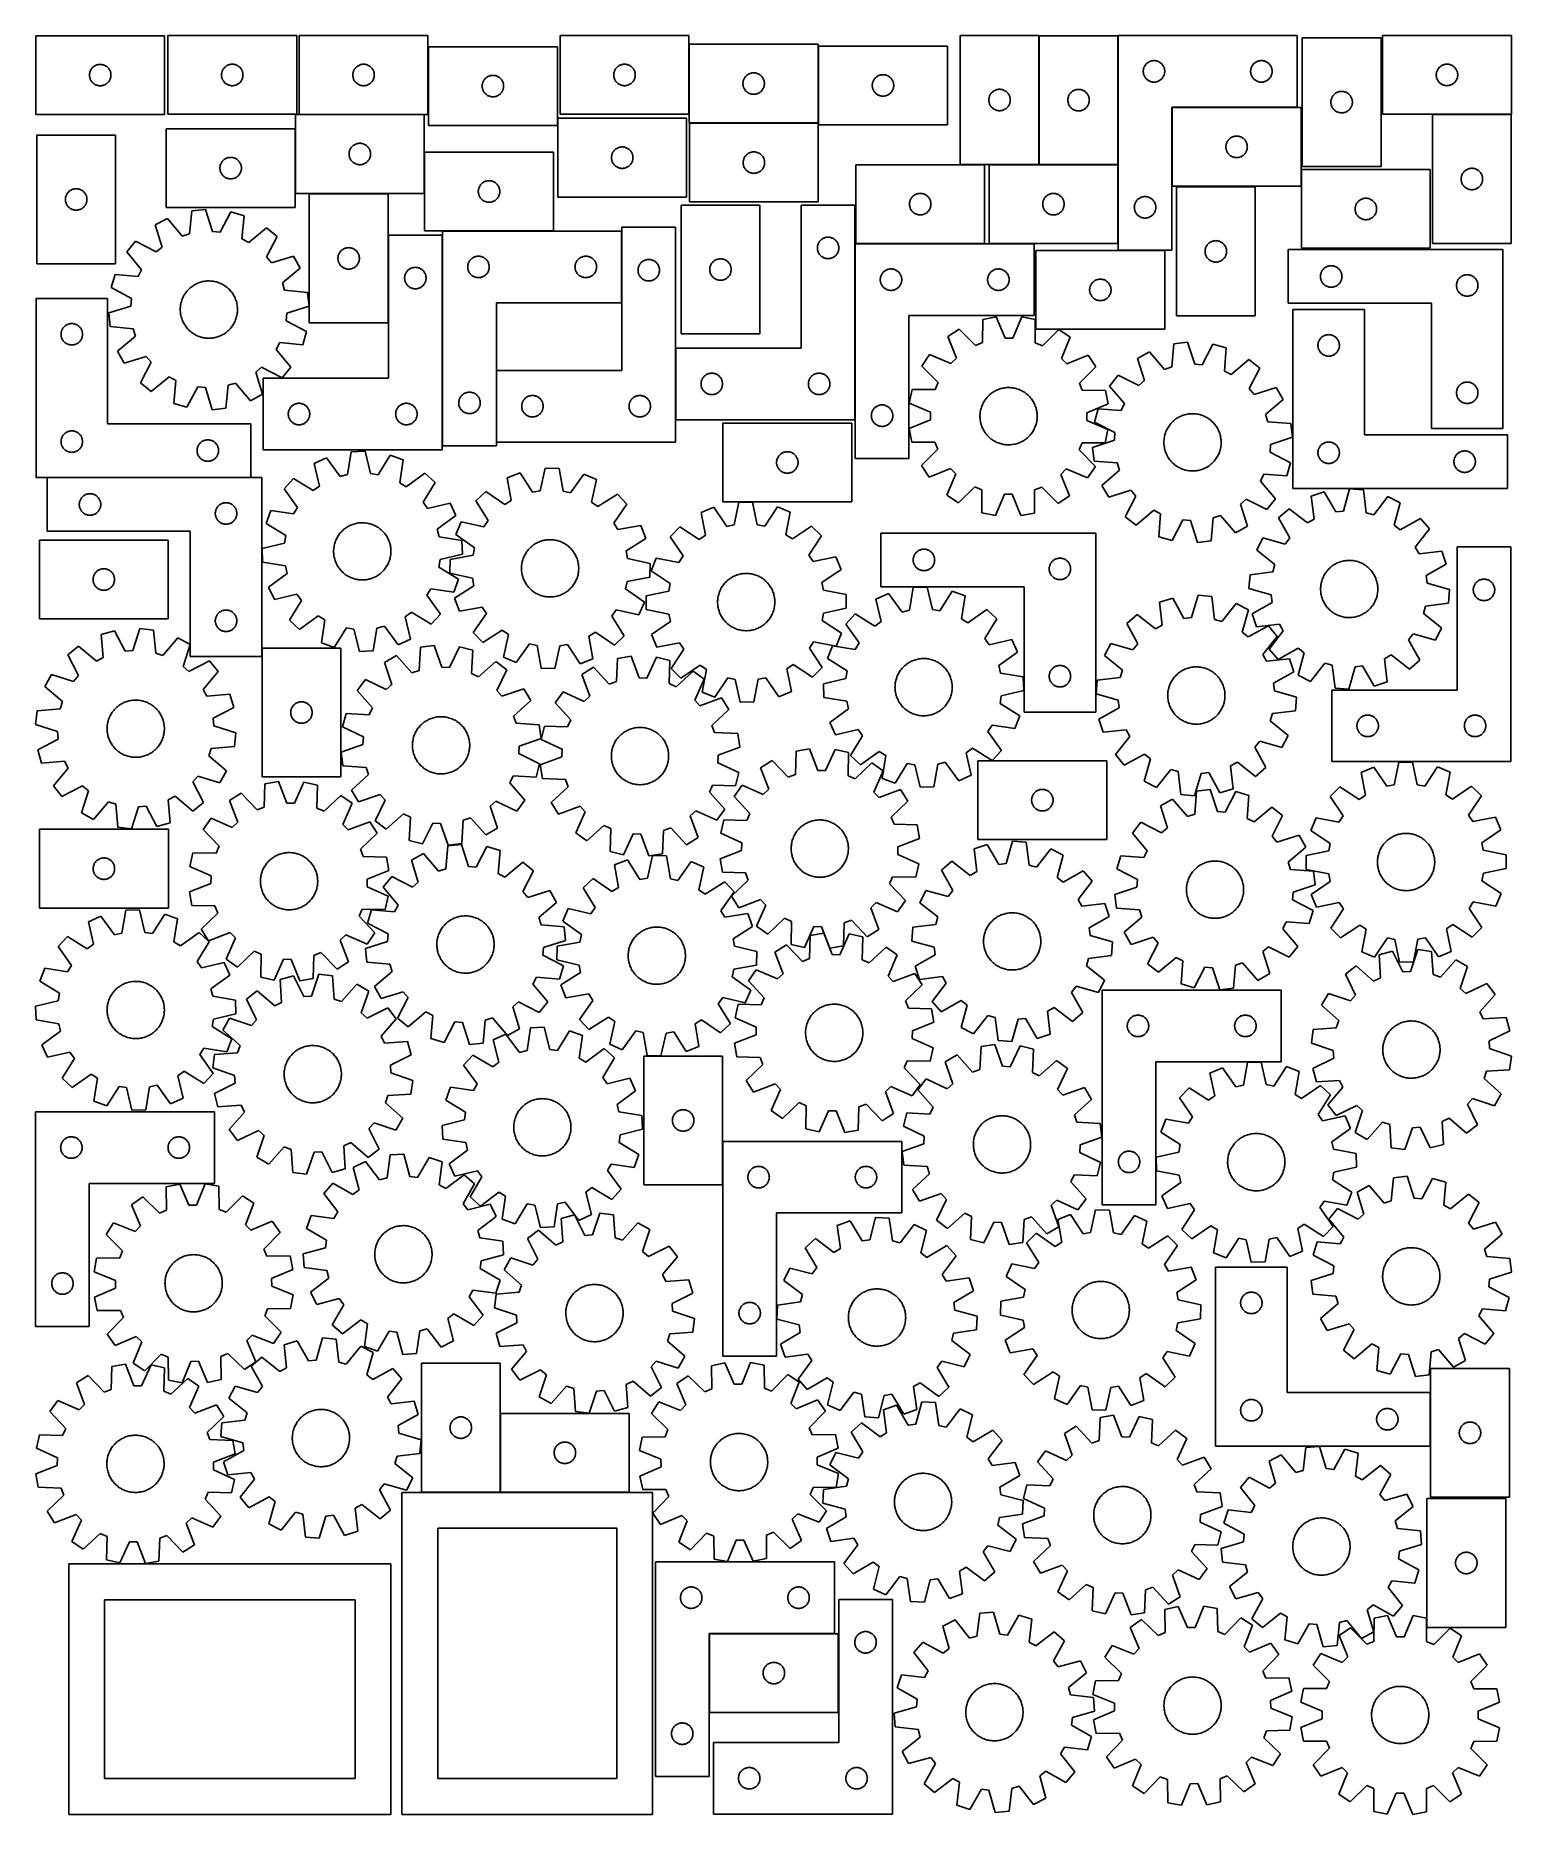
# Model space of a CAD drawing. Header units: millimetres. Extents: x 7 to 1243, y 7 to 1498.
import ezdxf

# ---------------------------------------------------------------- set-up
doc = ezdxf.new("R2010")
doc.units = ezdxf.units.MM
doc.layers.add('CUT', color=7, linetype='CONTINUOUS', true_color=0x000000)

msp = doc.modelspace()

# ---------------------------------------------------------------- linework, layer by layer
at = {"layer": 'CUT'}
for p, q in [((114.672177, 1497.794985), (6.672177, 1497.794985)), ((6.672177, 1497.794985), (6.672177, 1431.794985)), ((114.672177, 1431.794985), (114.672177, 1497.794985)), ((225.365779, 1497.890447), (117.365779, 1497.890447)), ((117.365779, 1497.890447), (117.365779, 1431.890447)), ((225.365779, 1431.890447), (225.365779, 1497.890447)), ((335.403867, 1497.874331), (227.403867, 1497.874331)), ((227.403867, 1497.874331), (227.403867, 1431.874331)), ((335.403867, 1431.874331), (335.403867, 1497.874331)), ((554.11645, 1497.89118), (446.11645, 1497.89118)), ((446.11645, 1497.89118), (446.11645, 1431.89118)), ((554.11645, 1431.89118), (554.11645, 1497.89118)), ((847.460293, 1497.882877), (781.460293, 1497.882877)), ((781.460293, 1497.882877), (781.460293, 1389.882877)), ((847.460293, 1389.882877), (847.460293, 1497.882877)), ((847.702507, 1497.766175), (847.702507, 1389.766175)), ((913.702507, 1497.766175), (847.702507, 1497.766175)), ((913.702507, 1389.766175), (913.702507, 1497.766175)), ((913.918601, 1497.901182), (913.918601, 1317.901182)), ((1063.918601, 1497.901182), (913.918601, 1497.901182)), ((1063.918601, 1437.901182), (1063.918601, 1497.901182)), ((1068.183479, 1496.118225), (1068.183479, 1388.118225)), ((1134.183479, 1496.118225), (1068.183479, 1496.118225)), ((1134.183479, 1388.118225), (1134.183479, 1496.118225)), ((1243.487067, 1497.906072), (1135.487067, 1497.906072)), ((1135.487067, 1497.906072), (1135.487067, 1431.906072)), ((1243.487067, 1431.906072), (1243.487067, 1497.906072)), ((443.830562, 1488.569158), (335.830562, 1488.569158)), ((335.830562, 1488.569158), (335.830562, 1422.569158)), ((443.830562, 1422.569158), (443.830562, 1488.569158)), ((662.366208, 1490.652407), (554.366208, 1490.652407)), ((554.366208, 1490.652407), (554.366208, 1424.652407)), ((662.366208, 1424.652407), (662.366208, 1490.652407)), ((770.792293, 1489.129461), (662.792293, 1489.129461)), ((662.792293, 1489.129461), (662.792293, 1423.129461)), ((770.792293, 1423.129461), (770.792293, 1489.129461)), ((941.025646, 1476.423554), (941.589229, 1476.594515)), ((941.589229, 1476.594515), (942.162788, 1476.72825)), ((942.162788, 1476.72825), (942.743865, 1476.824186)), ((942.743865, 1476.824186), (943.329973, 1476.881913)), ((943.329973, 1476.881913), (943.918601, 1476.901182)), ((943.918601, 1476.901182), (944.507229, 1476.881913)), ((944.507229, 1476.881913), (945.093337, 1476.824186)), ((945.093337, 1476.824186), (945.674414, 1476.72825)), ((945.674414, 1476.72825), (946.247972, 1476.594515)), ((946.247972, 1476.594515), (946.811556, 1476.423554)), ((1031.025646, 1476.423554), (1031.589229, 1476.594515)), ((1031.589229, 1476.594515), (1032.162788, 1476.72825)), ((1032.162788, 1476.72825), (1032.743865, 1476.824186)), ((1032.743865, 1476.824186), (1033.329973, 1476.881913)), ((1033.329973, 1476.881913), (1033.918601, 1476.901182)), ((1033.918601, 1476.901182), (1034.507229, 1476.881913)), ((1034.507229, 1476.881913), (1035.093337, 1476.824186)), ((1035.093337, 1476.824186), (1035.674414, 1476.72825)), ((1035.674414, 1476.72825), (1036.247972, 1476.594515)), ((1036.247972, 1476.594515), (1036.811556, 1476.423554)), ((51.672177, 1464.794985), (51.691447, 1465.383614)), ((51.691447, 1464.206357), (51.672177, 1464.794985)), ((51.691447, 1465.383614), (51.749174, 1465.969721)), ((51.749174, 1463.62025), (51.691447, 1464.206357)), ((51.749174, 1465.969721), (51.84511, 1466.550798)), ((51.84511, 1463.039173), (51.749174, 1463.62025)), ((51.84511, 1466.550798), (51.978845, 1467.124357)), ((51.978845, 1462.465614), (51.84511, 1463.039173)), ((51.978845, 1467.124357), (52.149806, 1467.687941)), ((52.149806, 1461.90203), (51.978845, 1462.465614)), ((52.149806, 1467.687941), (52.357262, 1468.239136)), ((52.357262, 1461.350835), (52.149806, 1461.90203)), ((52.357262, 1468.239136), (52.600323, 1468.775584)), ((52.600323, 1468.775584), (52.877949, 1469.294985)), ((52.877949, 1469.294985), (53.188951, 1469.795118)), ((53.188951, 1469.795118), (53.531997, 1470.273838)), ((53.531997, 1470.273838), (53.905619, 1470.729098)), ((53.905619, 1470.729098), (54.308216, 1471.158946)), ((54.308216, 1471.158946), (54.738065, 1471.561544)), ((54.738065, 1471.561544), (55.193325, 1471.935166)), ((55.193325, 1471.935166), (55.672045, 1472.278212)), ((55.672045, 1472.278212), (56.172177, 1472.589214)), ((56.172177, 1472.589214), (56.691579, 1472.86684)), ((56.691579, 1472.86684), (57.228026, 1473.109901)), ((57.228026, 1473.109901), (57.779222, 1473.317357)), ((57.779222, 1473.317357), (58.342806, 1473.488318)), ((58.342806, 1473.488318), (58.916364, 1473.622053)), ((58.916364, 1473.622053), (59.497442, 1473.717989)), ((59.497442, 1473.717989), (60.083549, 1473.775716)), ((60.083549, 1473.775716), (60.672177, 1473.794985)), ((60.672177, 1473.794985), (61.260806, 1473.775716)), ((61.260806, 1473.775716), (61.846913, 1473.717989)), ((61.846913, 1473.717989), (62.42799, 1473.622053)), ((62.42799, 1473.622053), (63.001549, 1473.488318)), ((63.001549, 1473.488318), (63.565133, 1473.317357)), ((63.565133, 1473.317357), (64.116328, 1473.109901)), ((64.116328, 1473.109901), (64.652776, 1472.86684)), ((64.652776, 1472.86684), (65.172177, 1472.589214)), ((65.172177, 1472.589214), (65.672309, 1472.278212)), ((65.672309, 1472.278212), (66.15103, 1471.935166)), ((66.15103, 1471.935166), (66.60629, 1471.561544)), ((66.60629, 1471.561544), (67.036138, 1471.158946)), ((67.036138, 1471.158946), (67.438736, 1470.729098)), ((67.438736, 1470.729098), (67.812357, 1470.273838)), ((67.812357, 1470.273838), (68.155404, 1469.795118)), ((68.155404, 1469.795118), (68.466406, 1469.294985)), ((68.466406, 1469.294985), (68.744032, 1468.775584)), ((68.744032, 1468.775584), (68.987093, 1468.239136)), ((68.987093, 1468.239136), (69.194549, 1467.687941)), ((69.194549, 1461.90203), (68.987093, 1461.350835)), ((69.194549, 1467.687941), (69.36551, 1467.124357)), ((69.36551, 1462.465614), (69.194549, 1461.90203)), ((69.36551, 1467.124357), (69.499245, 1466.550798)), ((69.499245, 1463.039173), (69.36551, 1462.465614)), ((69.499245, 1466.550798), (69.595181, 1465.969721)), ((69.595181, 1463.62025), (69.499245, 1463.039173)), ((69.595181, 1465.969721), (69.652908, 1465.383614)), ((69.652908, 1464.206357), (69.595181, 1463.62025)), ((69.652908, 1465.383614), (69.672177, 1464.794985)), ((69.672177, 1464.794985), (69.652908, 1464.206357)), ((162.365779, 1464.890447), (162.385049, 1465.479076)), ((162.385049, 1464.301819), (162.365779, 1464.890447)), ((162.385049, 1465.479076), (162.442775, 1466.065183)), ((162.442775, 1463.715712), (162.385049, 1464.301819)), ((162.442775, 1466.065183), (162.538712, 1466.64626)), ((162.538712, 1463.134635), (162.442775, 1463.715712)), ((162.538712, 1466.64626), (162.672447, 1467.219819)), ((162.672447, 1462.561076), (162.538712, 1463.134635)), ((162.672447, 1467.219819), (162.843408, 1467.783403)), ((162.843408, 1461.997492), (162.672447, 1462.561076)), ((162.843408, 1467.783403), (163.050863, 1468.334598)), ((163.050863, 1461.446297), (162.843408, 1461.997492)), ((163.050863, 1468.334598), (163.293924, 1468.871046)), ((163.293924, 1468.871046), (163.57155, 1469.390447)), ((163.57155, 1469.390447), (163.882553, 1469.89058)), ((163.882553, 1469.89058), (164.225599, 1470.3693)), ((164.225599, 1470.3693), (164.599221, 1470.82456)), ((164.599221, 1470.82456), (165.001818, 1471.254408)), ((165.001818, 1471.254408), (165.431667, 1471.657006)), ((165.431667, 1471.657006), (165.886926, 1472.030627)), ((165.886926, 1472.030627), (166.365647, 1472.373674)), ((166.365647, 1472.373674), (166.865779, 1472.684676)), ((166.865779, 1472.684676), (167.385181, 1472.962302)), ((167.385181, 1472.962302), (167.921628, 1473.205363)), ((167.921628, 1473.205363), (168.472824, 1473.412819)), ((168.472824, 1473.412819), (169.036408, 1473.58378)), ((169.036408, 1473.58378), (169.609966, 1473.717515)), ((169.609966, 1473.717515), (170.191043, 1473.813451)), ((170.191043, 1473.813451), (170.777151, 1473.871178)), ((170.777151, 1473.871178), (171.365779, 1473.890447)), ((171.365779, 1473.890447), (171.954407, 1473.871178)), ((171.954407, 1473.871178), (172.540515, 1473.813451)), ((172.540515, 1473.813451), (173.121592, 1473.717515)), ((173.121592, 1473.717515), (173.69515, 1473.58378)), ((173.69515, 1473.58378), (174.258734, 1473.412819)), ((174.258734, 1473.412819), (174.80993, 1473.205363)), ((174.80993, 1473.205363), (175.346377, 1472.962302)), ((175.346377, 1472.962302), (175.865779, 1472.684676)), ((175.865779, 1472.684676), (176.365911, 1472.373674)), ((176.365911, 1472.373674), (176.844632, 1472.030627)), ((176.844632, 1472.030627), (177.299891, 1471.657006)), ((177.299891, 1471.657006), (177.72974, 1471.254408)), ((177.72974, 1471.254408), (178.132337, 1470.82456)), ((178.132337, 1470.82456), (178.505959, 1470.3693)), ((178.505959, 1470.3693), (178.849006, 1469.89058)), ((178.849006, 1469.89058), (179.160008, 1469.390447)), ((179.160008, 1469.390447), (179.437634, 1468.871046)), ((179.437634, 1468.871046), (179.680695, 1468.334598)), ((179.680695, 1468.334598), (179.88815, 1467.783403)), ((179.88815, 1461.997492), (179.680695, 1461.446297)), ((179.88815, 1467.783403), (180.059112, 1467.219819)), ((180.059112, 1462.561076), (179.88815, 1461.997492)), ((180.059112, 1467.219819), (180.192847, 1466.64626)), ((180.192847, 1463.134635), (180.059112, 1462.561076)), ((180.192847, 1466.64626), (180.288783, 1466.065183)), ((180.288783, 1463.715712), (180.192847, 1463.134635)), ((180.288783, 1466.065183), (180.346509, 1465.479076)), ((180.346509, 1464.301819), (180.288783, 1463.715712)), ((180.346509, 1465.479076), (180.365779, 1464.890447)), ((180.365779, 1464.890447), (180.346509, 1464.301819)), ((272.403867, 1464.874331), (272.423137, 1465.462959)), ((272.423137, 1464.285703), (272.403867, 1464.874331)), ((272.423137, 1465.462959), (272.480863, 1466.049067)), ((272.480863, 1463.699595), (272.423137, 1464.285703)), ((272.480863, 1466.049067), (272.576799, 1466.630144)), ((272.576799, 1463.118518), (272.480863, 1463.699595)), ((272.576799, 1466.630144), (272.710534, 1467.203703)), ((272.710534, 1462.54496), (272.576799, 1463.118518)), ((272.710534, 1467.203703), (272.881496, 1467.767286)), ((272.881496, 1461.981376), (272.710534, 1462.54496)), ((272.881496, 1467.767286), (273.088951, 1468.318482)), ((273.088951, 1461.43018), (272.881496, 1461.981376)), ((273.088951, 1468.318482), (273.332012, 1468.854929)), ((273.332012, 1468.854929), (273.609638, 1469.374331)), ((273.609638, 1469.374331), (273.92064, 1469.874463)), ((273.92064, 1469.874463), (274.263687, 1470.353184)), ((274.263687, 1470.353184), (274.637309, 1470.808443)), ((274.637309, 1470.808443), (275.039906, 1471.238292)), ((275.039906, 1471.238292), (275.469755, 1471.640889)), ((275.469755, 1471.640889), (275.925014, 1472.014511)), ((275.925014, 1472.014511), (276.403735, 1472.357558)), ((276.403735, 1472.357558), (276.903867, 1472.66856)), ((276.903867, 1472.66856), (277.423269, 1472.946186)), ((277.423269, 1472.946186), (277.959716, 1473.189247)), ((277.959716, 1473.189247), (278.510912, 1473.396702)), ((278.510912, 1473.396702), (279.074495, 1473.567664)), ((279.074495, 1473.567664), (279.648054, 1473.701399)), ((279.648054, 1473.701399), (280.229131, 1473.797335)), ((280.229131, 1473.797335), (280.815239, 1473.855061)), ((280.815239, 1473.855061), (281.403867, 1473.874331)), ((281.403867, 1473.874331), (281.992495, 1473.855061)), ((281.992495, 1473.855061), (282.578603, 1473.797335)), ((282.578603, 1473.797335), (283.15968, 1473.701399)), ((283.15968, 1473.701399), (283.733238, 1473.567664)), ((283.733238, 1473.567664), (284.296822, 1473.396702)), ((284.296822, 1473.396702), (284.848018, 1473.189247)), ((284.848018, 1473.189247), (285.384465, 1472.946186)), ((285.384465, 1472.946186), (285.903867, 1472.66856)), ((285.903867, 1472.66856), (286.403999, 1472.357558)), ((286.403999, 1472.357558), (286.88272, 1472.014511)), ((286.88272, 1472.014511), (287.337979, 1471.640889)), ((287.337979, 1471.640889), (287.767828, 1471.238292)), ((287.767828, 1471.238292), (288.170425, 1470.808443)), ((288.170425, 1470.808443), (288.544047, 1470.353184)), ((288.544047, 1470.353184), (288.887093, 1469.874463)), ((288.887093, 1469.874463), (289.198095, 1469.374331)), ((289.198095, 1469.374331), (289.475722, 1468.854929)), ((289.475722, 1468.854929), (289.718783, 1468.318482)), ((289.718783, 1468.318482), (289.926238, 1467.767286)), ((289.926238, 1461.981376), (289.718783, 1461.43018)), ((289.926238, 1467.767286), (290.097199, 1467.203703)), ((290.097199, 1462.54496), (289.926238, 1461.981376)), ((290.097199, 1467.203703), (290.230934, 1466.630144)), ((290.230934, 1463.118518), (290.097199, 1462.54496)), ((290.230934, 1466.630144), (290.326871, 1466.049067)), ((290.326871, 1463.699595), (290.230934, 1463.118518)), ((290.326871, 1466.049067), (290.384597, 1465.462959)), ((290.384597, 1464.285703), (290.326871, 1463.699595)), ((290.384597, 1465.462959), (290.403867, 1464.874331)), ((290.403867, 1464.874331), (290.384597, 1464.285703)), ((383.064004, 1461.503271), (383.466601, 1461.933119)), ((383.466601, 1461.933119), (383.896449, 1462.335717)), ((383.896449, 1462.335717), (384.351709, 1462.709338)), ((384.351709, 1462.709338), (384.83043, 1463.052385)), ((384.83043, 1463.052385), (385.330562, 1463.363387)), ((385.330562, 1463.363387), (385.849964, 1463.641013)), ((385.849964, 1463.641013), (386.386411, 1463.884074)), ((386.386411, 1463.884074), (386.937607, 1464.09153)), ((386.937607, 1464.09153), (387.50119, 1464.262491)), ((387.50119, 1464.262491), (388.074749, 1464.396226)), ((388.074749, 1464.396226), (388.655826, 1464.492162)), ((388.655826, 1464.492162), (389.241934, 1464.549889)), ((389.241934, 1464.549889), (389.830562, 1464.569158)), ((389.830562, 1464.569158), (390.41919, 1464.549889)), ((390.41919, 1464.549889), (391.005298, 1464.492162)), ((391.005298, 1464.492162), (391.586375, 1464.396226)), ((391.586375, 1464.396226), (392.159933, 1464.262491)), ((392.159933, 1464.262491), (392.723517, 1464.09153)), ((392.723517, 1464.09153), (393.274713, 1463.884074)), ((393.274713, 1463.884074), (393.81116, 1463.641013)), ((393.81116, 1463.641013), (394.330562, 1463.363387)), ((394.330562, 1463.363387), (394.830694, 1463.052385)), ((394.830694, 1463.052385), (395.309415, 1462.709338)), ((395.309415, 1462.709338), (395.764674, 1462.335717)), ((395.764674, 1462.335717), (396.194523, 1461.933119)), ((396.194523, 1461.933119), (396.59712, 1461.503271)), ((491.11645, 1464.89118), (491.13572, 1465.479808)), ((491.13572, 1464.302552), (491.11645, 1464.89118)), ((491.13572, 1465.479808), (491.193447, 1466.065916)), ((491.193447, 1463.716444), (491.13572, 1464.302552)), ((491.193447, 1466.065916), (491.289383, 1466.646993)), ((491.289383, 1463.135367), (491.193447, 1463.716444)), ((491.289383, 1466.646993), (491.423118, 1467.220551)), ((491.423118, 1462.561808), (491.289383, 1463.135367)), ((491.423118, 1467.220551), (491.594079, 1467.784135)), ((491.594079, 1461.998225), (491.423118, 1462.561808)), ((491.594079, 1467.784135), (491.801535, 1468.335331)), ((491.801535, 1461.447029), (491.594079, 1461.998225)), ((491.801535, 1468.335331), (492.044596, 1468.871778)), ((492.044596, 1468.871778), (492.322222, 1469.39118)), ((492.322222, 1469.39118), (492.633224, 1469.891312)), ((492.633224, 1469.891312), (492.97627, 1470.370033)), ((492.97627, 1470.370033), (493.349892, 1470.825292)), ((493.349892, 1470.825292), (493.752489, 1471.255141)), ((493.752489, 1471.255141), (494.182338, 1471.657738)), ((494.182338, 1471.657738), (494.637598, 1472.03136)), ((494.637598, 1472.03136), (495.116318, 1472.374406)), ((495.116318, 1472.374406), (495.61645, 1472.685408)), ((495.61645, 1472.685408), (496.135852, 1472.963035)), ((496.135852, 1472.963035), (496.6723, 1473.206096)), ((496.6723, 1473.206096), (497.223495, 1473.413551)), ((497.223495, 1473.413551), (497.787079, 1473.584512)), ((497.787079, 1473.584512), (498.360638, 1473.718247)), ((498.360638, 1473.718247), (498.941715, 1473.814184)), ((498.941715, 1473.814184), (499.527822, 1473.87191)), ((499.527822, 1473.87191), (500.11645, 1473.89118)), ((500.11645, 1473.89118), (500.705079, 1473.87191)), ((500.705079, 1473.87191), (501.291186, 1473.814184)), ((501.291186, 1473.814184), (501.872263, 1473.718247)), ((501.872263, 1473.718247), (502.445822, 1473.584512)), ((502.445822, 1473.584512), (503.009406, 1473.413551)), ((503.009406, 1473.413551), (503.560601, 1473.206096)), ((503.560601, 1473.206096), (504.097049, 1472.963035)), ((504.097049, 1472.963035), (504.61645, 1472.685408)), ((504.61645, 1472.685408), (505.116583, 1472.374406)), ((505.116583, 1472.374406), (505.595303, 1472.03136)), ((505.595303, 1472.03136), (506.050563, 1471.657738)), ((506.050563, 1471.657738), (506.480411, 1471.255141)), ((506.480411, 1471.255141), (506.883009, 1470.825292)), ((506.883009, 1470.825292), (507.256631, 1470.370033)), ((507.256631, 1470.370033), (507.599677, 1469.891312)), ((507.599677, 1469.891312), (507.910679, 1469.39118)), ((507.910679, 1469.39118), (508.188305, 1468.871778)), ((508.188305, 1468.871778), (508.431366, 1468.335331)), ((508.431366, 1468.335331), (508.638822, 1467.784135)), ((508.638822, 1461.998225), (508.431366, 1461.447029)), ((508.638822, 1467.784135), (508.809783, 1467.220551)), ((508.809783, 1462.561808), (508.638822, 1461.998225)), ((508.809783, 1467.220551), (508.943518, 1466.646993)), ((508.943518, 1463.135367), (508.809783, 1462.561808)), ((508.943518, 1466.646993), (509.039454, 1466.065916)), ((509.039454, 1463.716444), (508.943518, 1463.135367)), ((509.039454, 1466.065916), (509.097181, 1465.479808)), ((509.097181, 1464.302552), (509.039454, 1463.716444)), ((509.097181, 1465.479808), (509.11645, 1464.89118)), ((509.11645, 1464.89118), (509.097181, 1464.302552)), ((600.051292, 1461.096558), (600.294353, 1461.633006)), ((600.294353, 1461.633006), (600.57198, 1462.152407)), ((600.57198, 1462.152407), (600.882982, 1462.652539)), ((600.882982, 1462.652539), (601.226028, 1463.13126)), ((601.226028, 1463.13126), (601.59965, 1463.58652)), ((601.59965, 1463.58652), (602.002247, 1464.016368)), ((602.002247, 1464.016368), (602.432096, 1464.418966)), ((602.432096, 1464.418966), (602.887355, 1464.792587)), ((602.887355, 1464.792587), (603.366076, 1465.135634)), ((603.366076, 1465.135634), (603.866208, 1465.446636)), ((603.866208, 1465.446636), (604.38561, 1465.724262)), ((604.38561, 1465.724262), (604.922057, 1465.967323)), ((604.922057, 1465.967323), (605.473253, 1466.174778)), ((605.473253, 1466.174778), (606.036837, 1466.34574)), ((606.036837, 1466.34574), (606.610395, 1466.479475)), ((606.610395, 1466.479475), (607.191472, 1466.575411)), ((607.191472, 1466.575411), (607.77758, 1466.633138)), ((607.77758, 1466.633138), (608.366208, 1466.652407)), ((608.366208, 1466.652407), (608.954836, 1466.633138)), ((608.954836, 1466.633138), (609.540944, 1466.575411)), ((609.540944, 1466.575411), (610.122021, 1466.479475)), ((610.122021, 1466.479475), (610.69558, 1466.34574)), ((610.69558, 1466.34574), (611.259163, 1466.174778)), ((611.259163, 1466.174778), (611.810359, 1465.967323)), ((611.810359, 1465.967323), (612.346806, 1465.724262)), ((612.346806, 1465.724262), (612.866208, 1465.446636)), ((612.866208, 1465.446636), (613.36634, 1465.135634)), ((613.36634, 1465.135634), (613.845061, 1464.792587)), ((613.845061, 1464.792587), (614.30032, 1464.418966)), ((614.30032, 1464.418966), (614.730169, 1464.016368)), ((614.730169, 1464.016368), (615.132766, 1463.58652)), ((615.132766, 1463.58652), (615.506388, 1463.13126)), ((615.506388, 1463.13126), (615.849435, 1462.652539)), ((615.849435, 1462.652539), (616.160437, 1462.152407)), ((616.160437, 1462.152407), (616.438063, 1461.633006)), ((616.438063, 1461.633006), (616.681124, 1461.096558)), ((709.309066, 1461.129593), (709.652113, 1461.608314)), ((709.652113, 1461.608314), (710.025734, 1462.063573)), ((710.025734, 1462.063573), (710.428332, 1462.493422)), ((710.428332, 1462.493422), (710.85818, 1462.896019)), ((710.85818, 1462.896019), (711.31344, 1463.269641)), ((711.31344, 1463.269641), (711.792161, 1463.612688)), ((711.792161, 1463.612688), (712.292293, 1463.92369)), ((712.292293, 1463.92369), (712.811695, 1464.201316)), ((712.811695, 1464.201316), (713.348142, 1464.444377)), ((713.348142, 1464.444377), (713.899338, 1464.651832)), ((713.899338, 1464.651832), (714.462921, 1464.822794)), ((714.462921, 1464.822794), (715.03648, 1464.956529)), ((715.03648, 1464.956529), (715.617557, 1465.052465)), ((715.617557, 1465.052465), (716.203665, 1465.110191)), ((716.203665, 1465.110191), (716.792293, 1465.129461)), ((716.792293, 1465.129461), (717.380921, 1465.110191)), ((717.380921, 1465.110191), (717.967028, 1465.052465)), ((717.967028, 1465.052465), (718.548106, 1464.956529)), ((718.548106, 1464.956529), (719.121664, 1464.822794)), ((719.121664, 1464.822794), (719.685248, 1464.651832)), ((719.685248, 1464.651832), (720.236444, 1464.444377)), ((720.236444, 1464.444377), (720.772891, 1464.201316)), ((720.772891, 1464.201316), (721.292293, 1463.92369)), ((721.292293, 1463.92369), (721.792425, 1463.612688)), ((721.792425, 1463.612688), (722.271146, 1463.269641)), ((722.271146, 1463.269641), (722.726405, 1462.896019)), ((722.726405, 1462.896019), (723.156254, 1462.493422)), ((723.156254, 1462.493422), (723.558851, 1462.063573)), ((723.558851, 1462.063573), (723.932473, 1461.608314)), ((723.932473, 1461.608314), (724.275519, 1461.129593)), ((934.918601, 1467.901182), (934.937871, 1468.489811)), ((934.937871, 1467.312554), (934.918601, 1467.901182)), ((934.937871, 1468.489811), (934.995597, 1469.075918)), ((934.995597, 1466.726447), (934.937871, 1467.312554)), ((934.995597, 1469.075918), (935.091533, 1469.656995)), ((935.091533, 1466.14537), (934.995597, 1466.726447)), ((935.091533, 1469.656995), (935.225268, 1470.230554)), ((935.225268, 1465.571811), (935.091533, 1466.14537)), ((935.225268, 1470.230554), (935.39623, 1470.794138)), ((935.39623, 1465.008227), (935.225268, 1465.571811)), ((935.39623, 1470.794138), (935.603685, 1471.345333)), ((935.603685, 1464.457032), (935.39623, 1465.008227)), ((935.603685, 1471.345333), (935.846746, 1471.881781)), ((935.846746, 1463.920584), (935.603685, 1464.457032)), ((935.846746, 1471.881781), (936.124372, 1472.401182)), ((936.124372, 1463.401182), (935.846746, 1463.920584)), ((936.124372, 1472.401182), (936.435374, 1472.901315)), ((936.435374, 1462.90105), (936.124372, 1463.401182)), ((936.435374, 1472.901315), (936.778421, 1473.380035)), ((936.778421, 1462.42233), (936.435374, 1462.90105)), ((936.778421, 1473.380035), (937.152043, 1473.835295)), ((937.152043, 1461.96707), (936.778421, 1462.42233)), ((937.152043, 1473.835295), (937.55464, 1474.265143)), ((937.55464, 1461.537221), (937.152043, 1461.96707)), ((937.55464, 1474.265143), (937.984489, 1474.667741)), ((937.984489, 1474.667741), (938.439748, 1475.041362)), ((938.439748, 1475.041362), (938.918469, 1475.384409)), ((938.918469, 1475.384409), (939.418601, 1475.695411)), ((939.418601, 1475.695411), (939.938003, 1475.973037)), ((939.938003, 1475.973037), (940.47445, 1476.216098)), ((940.47445, 1476.216098), (941.025646, 1476.423554)), ((946.811556, 1476.423554), (947.362752, 1476.216098)), ((947.362752, 1476.216098), (947.899199, 1475.973037)), ((947.899199, 1475.973037), (948.418601, 1475.695411)), ((948.418601, 1475.695411), (948.918733, 1475.384409)), ((948.918733, 1475.384409), (949.397454, 1475.041362)), ((949.397454, 1475.041362), (949.852713, 1474.667741)), ((949.852713, 1474.667741), (950.282562, 1474.265143)), ((950.282562, 1474.265143), (950.685159, 1473.835295)), ((950.685159, 1461.96707), (950.282562, 1461.537221)), ((950.685159, 1473.835295), (951.058781, 1473.380035)), ((951.058781, 1462.42233), (950.685159, 1461.96707)), ((951.058781, 1473.380035), (951.401827, 1472.901315)), ((951.401827, 1462.90105), (951.058781, 1462.42233)), ((951.401827, 1472.901315), (951.712829, 1472.401182)), ((951.712829, 1463.401182), (951.401827, 1462.90105)), ((951.712829, 1472.401182), (951.990456, 1471.881781)), ((951.990456, 1463.920584), (951.712829, 1463.401182)), ((951.990456, 1471.881781), (952.233517, 1471.345333)), ((952.233517, 1464.457032), (951.990456, 1463.920584)), ((952.233517, 1471.345333), (952.440972, 1470.794138)), ((952.440972, 1465.008227), (952.233517, 1464.457032)), ((952.440972, 1470.794138), (952.611933, 1470.230554)), ((952.611933, 1465.571811), (952.440972, 1465.008227)), ((952.611933, 1470.230554), (952.745668, 1469.656995)), ((952.745668, 1466.14537), (952.611933, 1465.571811)), ((952.745668, 1469.656995), (952.841605, 1469.075918)), ((952.841605, 1466.726447), (952.745668, 1466.14537)), ((952.841605, 1469.075918), (952.899331, 1468.489811)), ((952.899331, 1467.312554), (952.841605, 1466.726447)), ((952.899331, 1468.489811), (952.918601, 1467.901182)), ((952.918601, 1467.901182), (952.899331, 1467.312554)), ((1024.918601, 1467.901182), (1024.937871, 1468.489811)), ((1024.937871, 1467.312554), (1024.918601, 1467.901182)), ((1024.937871, 1468.489811), (1024.995597, 1469.075918)), ((1024.995597, 1466.726447), (1024.937871, 1467.312554)), ((1024.995597, 1469.075918), (1025.091533, 1469.656995)), ((1025.091533, 1466.14537), (1024.995597, 1466.726447)), ((1025.091533, 1469.656995), (1025.225268, 1470.230554)), ((1025.225268, 1465.571811), (1025.091533, 1466.14537)), ((1025.225268, 1470.230554), (1025.39623, 1470.794138)), ((1025.39623, 1465.008227), (1025.225268, 1465.571811)), ((1025.39623, 1470.794138), (1025.603685, 1471.345333)), ((1025.603685, 1464.457032), (1025.39623, 1465.008227)), ((1025.603685, 1471.345333), (1025.846746, 1471.881781)), ((1025.846746, 1463.920584), (1025.603685, 1464.457032)), ((1025.846746, 1471.881781), (1026.124372, 1472.401182)), ((1026.124372, 1463.401182), (1025.846746, 1463.920584)), ((1026.124372, 1472.401182), (1026.435374, 1472.901315)), ((1026.435374, 1462.90105), (1026.124372, 1463.401182)), ((1026.435374, 1472.901315), (1026.778421, 1473.380035)), ((1026.778421, 1462.42233), (1026.435374, 1462.90105)), ((1026.778421, 1473.380035), (1027.152043, 1473.835295)), ((1027.152043, 1461.96707), (1026.778421, 1462.42233)), ((1027.152043, 1473.835295), (1027.55464, 1474.265143)), ((1027.55464, 1461.537221), (1027.152043, 1461.96707)), ((1027.55464, 1474.265143), (1027.984489, 1474.667741)), ((1027.984489, 1474.667741), (1028.439748, 1475.041362)), ((1028.439748, 1475.041362), (1028.918469, 1475.384409)), ((1028.918469, 1475.384409), (1029.418601, 1475.695411)), ((1029.418601, 1475.695411), (1029.938003, 1475.973037)), ((1029.938003, 1475.973037), (1030.47445, 1476.216098)), ((1030.47445, 1476.216098), (1031.025646, 1476.423554)), ((1036.811556, 1476.423554), (1037.362752, 1476.216098)), ((1037.362752, 1476.216098), (1037.899199, 1475.973037)), ((1037.899199, 1475.973037), (1038.418601, 1475.695411)), ((1038.418601, 1475.695411), (1038.918733, 1475.384409)), ((1038.918733, 1475.384409), (1039.397454, 1475.041362)), ((1039.397454, 1475.041362), (1039.852713, 1474.667741)), ((1039.852713, 1474.667741), (1040.282562, 1474.265143)), ((1040.282562, 1474.265143), (1040.685159, 1473.835295)), ((1040.685159, 1461.96707), (1040.282562, 1461.537221)), ((1040.685159, 1473.835295), (1041.058781, 1473.380035)), ((1041.058781, 1462.42233), (1040.685159, 1461.96707)), ((1041.058781, 1473.380035), (1041.401827, 1472.901315)), ((1041.401827, 1462.90105), (1041.058781, 1462.42233)), ((1041.401827, 1472.901315), (1041.712829, 1472.401182)), ((1041.712829, 1463.401182), (1041.401827, 1462.90105)), ((1041.712829, 1472.401182), (1041.990456, 1471.881781)), ((1041.990456, 1463.920584), (1041.712829, 1463.401182)), ((1041.990456, 1471.881781), (1042.233517, 1471.345333)), ((1042.233517, 1464.457032), (1041.990456, 1463.920584)), ((1042.233517, 1471.345333), (1042.440972, 1470.794138)), ((1042.440972, 1465.008227), (1042.233517, 1464.457032)), ((1042.440972, 1470.794138), (1042.611933, 1470.230554)), ((1042.611933, 1465.571811), (1042.440972, 1465.008227)), ((1042.611933, 1470.230554), (1042.745668, 1469.656995)), ((1042.745668, 1466.14537), (1042.611933, 1465.571811)), ((1042.745668, 1469.656995), (1042.841605, 1469.075918)), ((1042.841605, 1466.726447), (1042.745668, 1466.14537)), ((1042.841605, 1469.075918), (1042.899331, 1468.489811)), ((1042.899331, 1467.312554), (1042.841605, 1466.726447)), ((1042.899331, 1468.489811), (1042.918601, 1467.901182)), ((1042.918601, 1467.901182), (1042.899331, 1467.312554)), ((1180.487067, 1464.906072), (1180.506337, 1465.494701)), ((1180.506337, 1464.317444), (1180.487067, 1464.906072)), ((1180.506337, 1465.494701), (1180.564064, 1466.080808)), ((1180.564064, 1463.731337), (1180.506337, 1464.317444)), ((1180.564064, 1466.080808), (1180.66, 1466.661885)), ((1180.66, 1463.15026), (1180.564064, 1463.731337)), ((1180.66, 1466.661885), (1180.793735, 1467.235444)), ((1180.793735, 1462.576701), (1180.66, 1463.15026)), ((1180.793735, 1467.235444), (1180.964696, 1467.799028)), ((1180.964696, 1462.013117), (1180.793735, 1462.576701)), ((1180.964696, 1467.799028), (1181.172152, 1468.350223)), ((1181.172152, 1461.461922), (1180.964696, 1462.013117)), ((1181.172152, 1468.350223), (1181.415213, 1468.886671)), ((1181.415213, 1468.886671), (1181.692839, 1469.406072)), ((1181.692839, 1469.406072), (1182.003841, 1469.906205)), ((1182.003841, 1469.906205), (1182.346887, 1470.384925)), ((1182.346887, 1470.384925), (1182.720509, 1470.840185)), ((1182.720509, 1470.840185), (1183.123106, 1471.270033)), ((1183.123106, 1471.270033), (1183.552955, 1471.672631)), ((1183.552955, 1471.672631), (1184.008215, 1472.046252)), ((1184.008215, 1472.046252), (1184.486935, 1472.389299)), ((1184.486935, 1472.389299), (1184.987067, 1472.700301)), ((1184.987067, 1472.700301), (1185.506469, 1472.977927)), ((1185.506469, 1472.977927), (1186.042916, 1473.220988)), ((1186.042916, 1473.220988), (1186.594112, 1473.428444)), ((1186.594112, 1473.428444), (1187.157696, 1473.599405)), ((1187.157696, 1473.599405), (1187.731254, 1473.73314)), ((1187.731254, 1473.73314), (1188.312332, 1473.829076)), ((1188.312332, 1473.829076), (1188.898439, 1473.886803)), ((1188.898439, 1473.886803), (1189.487067, 1473.906072)), ((1189.487067, 1473.906072), (1190.075696, 1473.886803)), ((1190.075696, 1473.886803), (1190.661803, 1473.829076)), ((1190.661803, 1473.829076), (1191.24288, 1473.73314)), ((1191.24288, 1473.73314), (1191.816439, 1473.599405)), ((1191.816439, 1473.599405), (1192.380023, 1473.428444)), ((1192.380023, 1473.428444), (1192.931218, 1473.220988)), ((1192.931218, 1473.220988), (1193.467666, 1472.977927)), ((1193.467666, 1472.977927), (1193.987067, 1472.700301)), ((1193.987067, 1472.700301), (1194.487199, 1472.389299)), ((1194.487199, 1472.389299), (1194.96592, 1472.046252)), ((1194.96592, 1472.046252), (1195.42118, 1471.672631)), ((1195.42118, 1471.672631), (1195.851028, 1471.270033)), ((1195.851028, 1471.270033), (1196.253626, 1470.840185)), ((1196.253626, 1470.840185), (1196.627247, 1470.384925)), ((1196.627247, 1470.384925), (1196.970294, 1469.906205)), ((1196.970294, 1469.906205), (1197.281296, 1469.406072)), ((1197.281296, 1469.406072), (1197.558922, 1468.886671)), ((1197.558922, 1468.886671), (1197.801983, 1468.350223)), ((1197.801983, 1468.350223), (1198.009439, 1467.799028)), ((1198.009439, 1462.013117), (1197.801983, 1461.461922)), ((1198.009439, 1467.799028), (1198.1804, 1467.235444)), ((1198.1804, 1462.576701), (1198.009439, 1462.013117)), ((1198.1804, 1467.235444), (1198.314135, 1466.661885)), ((1198.314135, 1463.15026), (1198.1804, 1462.576701)), ((1198.314135, 1466.661885), (1198.410071, 1466.080808)), ((1198.410071, 1463.731337), (1198.314135, 1463.15026)), ((1198.410071, 1466.080808), (1198.467798, 1465.494701)), ((1198.467798, 1464.317444), (1198.410071, 1463.731337)), ((1198.467798, 1465.494701), (1198.487067, 1464.906072)), ((1198.487067, 1464.906072), (1198.467798, 1464.317444)), ((52.600323, 1460.814387), (52.357262, 1461.350835)), ((52.877949, 1460.294985), (52.600323, 1460.814387)), ((53.188951, 1459.794853), (52.877949, 1460.294985)), ((53.531997, 1459.316133), (53.188951, 1459.794853)), ((53.905619, 1458.860873), (53.531997, 1459.316133)), ((54.308216, 1458.431024), (53.905619, 1458.860873)), ((54.738065, 1458.028427), (54.308216, 1458.431024)), ((55.193325, 1457.654805), (54.738065, 1458.028427)), ((55.672045, 1457.311759), (55.193325, 1457.654805)), ((56.172177, 1457.000757), (55.672045, 1457.311759)), ((56.691579, 1456.723131), (56.172177, 1457.000757)), ((57.228026, 1456.48007), (56.691579, 1456.723131)), ((57.779222, 1456.272614), (57.228026, 1456.48007)), ((58.342806, 1456.101653), (57.779222, 1456.272614)), ((58.916364, 1455.967918), (58.342806, 1456.101653)), ((59.497442, 1455.871982), (58.916364, 1455.967918)), ((60.083549, 1455.814255), (59.497442, 1455.871982)), ((60.672177, 1455.794985), (60.083549, 1455.814255)), ((61.260806, 1455.814255), (60.672177, 1455.794985)), ((61.846913, 1455.871982), (61.260806, 1455.814255)), ((62.42799, 1455.967918), (61.846913, 1455.871982)), ((63.001549, 1456.101653), (62.42799, 1455.967918)), ((63.565133, 1456.272614), (63.001549, 1456.101653)), ((64.116328, 1456.48007), (63.565133, 1456.272614)), ((64.652776, 1456.723131), (64.116328, 1456.48007)), ((65.172177, 1457.000757), (64.652776, 1456.723131)), ((65.672309, 1457.311759), (65.172177, 1457.000757)), ((66.15103, 1457.654805), (65.672309, 1457.311759)), ((66.60629, 1458.028427), (66.15103, 1457.654805)), ((67.036138, 1458.431024), (66.60629, 1458.028427)), ((67.438736, 1458.860873), (67.036138, 1458.431024)), ((67.812357, 1459.316133), (67.438736, 1458.860873)), ((68.155404, 1459.794853), (67.812357, 1459.316133)), ((68.466406, 1460.294985), (68.155404, 1459.794853)), ((68.744032, 1460.814387), (68.466406, 1460.294985)), ((68.987093, 1461.350835), (68.744032, 1460.814387)), ((163.293924, 1460.909849), (163.050863, 1461.446297)), ((163.57155, 1460.390447), (163.293924, 1460.909849)), ((163.882553, 1459.890315), (163.57155, 1460.390447)), ((164.225599, 1459.411595), (163.882553, 1459.890315)), ((164.599221, 1458.956335), (164.225599, 1459.411595)), ((165.001818, 1458.526486), (164.599221, 1458.956335)), ((165.431667, 1458.123889), (165.001818, 1458.526486)), ((165.886926, 1457.750267), (165.431667, 1458.123889)), ((166.365647, 1457.407221), (165.886926, 1457.750267)), ((166.865779, 1457.096219), (166.365647, 1457.407221)), ((167.385181, 1456.818593), (166.865779, 1457.096219)), ((167.921628, 1456.575532), (167.385181, 1456.818593)), ((168.472824, 1456.368076), (167.921628, 1456.575532)), ((169.036408, 1456.197115), (168.472824, 1456.368076)), ((169.609966, 1456.06338), (169.036408, 1456.197115)), ((170.191043, 1455.967444), (169.609966, 1456.06338)), ((170.777151, 1455.909717), (170.191043, 1455.967444)), ((171.365779, 1455.890447), (170.777151, 1455.909717)), ((171.954407, 1455.909717), (171.365779, 1455.890447)), ((172.540515, 1455.967444), (171.954407, 1455.909717)), ((173.121592, 1456.06338), (172.540515, 1455.967444)), ((173.69515, 1456.197115), (173.121592, 1456.06338)), ((174.258734, 1456.368076), (173.69515, 1456.197115)), ((174.80993, 1456.575532), (174.258734, 1456.368076)), ((175.346377, 1456.818593), (174.80993, 1456.575532)), ((175.865779, 1457.096219), (175.346377, 1456.818593)), ((176.365911, 1457.407221), (175.865779, 1457.096219)), ((176.844632, 1457.750267), (176.365911, 1457.407221)), ((177.299891, 1458.123889), (176.844632, 1457.750267)), ((177.72974, 1458.526486), (177.299891, 1458.123889)), ((178.132337, 1458.956335), (177.72974, 1458.526486)), ((178.505959, 1459.411595), (178.132337, 1458.956335)), ((178.849006, 1459.890315), (178.505959, 1459.411595)), ((179.160008, 1460.390447), (178.849006, 1459.890315)), ((179.437634, 1460.909849), (179.160008, 1460.390447)), ((179.680695, 1461.446297), (179.437634, 1460.909849)), ((273.332012, 1460.893733), (273.088951, 1461.43018)), ((273.609638, 1460.374331), (273.332012, 1460.893733)), ((273.92064, 1459.874199), (273.609638, 1460.374331)), ((274.263687, 1459.395478), (273.92064, 1459.874199)), ((274.637309, 1458.940219), (274.263687, 1459.395478)), ((275.039906, 1458.51037), (274.637309, 1458.940219)), ((275.469755, 1458.107773), (275.039906, 1458.51037)), ((275.925014, 1457.734151), (275.469755, 1458.107773)), ((276.403735, 1457.391105), (275.925014, 1457.734151)), ((276.903867, 1457.080103), (276.403735, 1457.391105)), ((277.423269, 1456.802476), (276.903867, 1457.080103)), ((277.959716, 1456.559415), (277.423269, 1456.802476)), ((278.510912, 1456.35196), (277.959716, 1456.559415)), ((279.074495, 1456.180999), (278.510912, 1456.35196)), ((279.648054, 1456.047264), (279.074495, 1456.180999)), ((280.229131, 1455.951327), (279.648054, 1456.047264)), ((280.815239, 1455.893601), (280.229131, 1455.951327)), ((281.403867, 1455.874331), (280.815239, 1455.893601)), ((281.992495, 1455.893601), (281.403867, 1455.874331)), ((282.578603, 1455.951327), (281.992495, 1455.893601)), ((283.15968, 1456.047264), (282.578603, 1455.951327)), ((283.733238, 1456.180999), (283.15968, 1456.047264)), ((284.296822, 1456.35196), (283.733238, 1456.180999)), ((284.848018, 1456.559415), (284.296822, 1456.35196)), ((285.384465, 1456.802476), (284.848018, 1456.559415)), ((285.903867, 1457.080103), (285.384465, 1456.802476)), ((286.403999, 1457.391105), (285.903867, 1457.080103)), ((286.88272, 1457.734151), (286.403999, 1457.391105)), ((287.337979, 1458.107773), (286.88272, 1457.734151)), ((287.767828, 1458.51037), (287.337979, 1458.107773)), ((288.170425, 1458.940219), (287.767828, 1458.51037)), ((288.544047, 1459.395478), (288.170425, 1458.940219)), ((288.887093, 1459.874199), (288.544047, 1459.395478)), ((289.198095, 1460.374331), (288.887093, 1459.874199)), ((289.475722, 1460.893733), (289.198095, 1460.374331)), ((289.718783, 1461.43018), (289.475722, 1460.893733)), ((380.830562, 1455.569158), (380.849831, 1456.157787)), ((380.849831, 1454.98053), (380.830562, 1455.569158)), ((380.849831, 1456.157787), (380.907558, 1456.743894)), ((380.907558, 1454.394423), (380.849831, 1454.98053)), ((380.907558, 1456.743894), (381.003494, 1457.324971)), ((381.003494, 1453.813345), (380.907558, 1454.394423)), ((381.003494, 1457.324971), (381.137229, 1457.89853)), ((381.137229, 1453.239787), (381.003494, 1453.813345)), ((381.137229, 1457.89853), (381.308191, 1458.462114)), ((381.308191, 1452.676203), (381.137229, 1453.239787)), ((381.308191, 1458.462114), (381.515646, 1459.013309)), ((381.515646, 1452.125007), (381.308191, 1452.676203)), ((381.515646, 1459.013309), (381.758707, 1459.549757)), ((381.758707, 1451.58856), (381.515646, 1452.125007)), ((381.758707, 1459.549757), (382.036333, 1460.069158)), ((382.036333, 1451.069158), (381.758707, 1451.58856)), ((382.036333, 1460.069158), (382.347335, 1460.56929)), ((382.347335, 1450.569026), (382.036333, 1451.069158)), ((382.347335, 1460.56929), (382.690382, 1461.048011)), ((382.690382, 1450.090306), (382.347335, 1450.569026)), ((382.690382, 1461.048011), (383.064004, 1461.503271)), ((383.064004, 1449.635046), (382.690382, 1450.090306)), ((383.466601, 1449.205197), (383.064004, 1449.635046)), ((383.896449, 1448.8026), (383.466601, 1449.205197)), ((384.351709, 1448.428978), (383.896449, 1448.8026)), ((384.83043, 1448.085932), (384.351709, 1448.428978)), ((385.330562, 1447.77493), (384.83043, 1448.085932)), ((385.849964, 1447.497304), (385.330562, 1447.77493)), ((386.386411, 1447.254243), (385.849964, 1447.497304)), ((386.937607, 1447.046787), (386.386411, 1447.254243)), ((387.50119, 1446.875826), (386.937607, 1447.046787)), ((388.074749, 1446.742091), (387.50119, 1446.875826)), ((388.655826, 1446.646155), (388.074749, 1446.742091)), ((391.586375, 1446.742091), (391.005298, 1446.646155)), ((392.159933, 1446.875826), (391.586375, 1446.742091)), ((392.723517, 1447.046787), (392.159933, 1446.875826)), ((393.274713, 1447.254243), (392.723517, 1447.046787)), ((393.81116, 1447.497304), (393.274713, 1447.254243)), ((394.330562, 1447.77493), (393.81116, 1447.497304)), ((394.830694, 1448.085932), (394.330562, 1447.77493)), ((395.309415, 1448.428978), (394.830694, 1448.085932)), ((395.764674, 1448.8026), (395.309415, 1448.428978)), ((396.194523, 1449.205197), (395.764674, 1448.8026)), ((396.59712, 1449.635046), (396.194523, 1449.205197)), ((396.59712, 1461.503271), (396.970742, 1461.048011)), ((396.970742, 1450.090306), (396.59712, 1449.635046)), ((396.970742, 1461.048011), (397.313788, 1460.56929)), ((397.313788, 1450.569026), (396.970742, 1450.090306)), ((397.313788, 1460.56929), (397.62479, 1460.069158)), ((397.62479, 1451.069158), (397.313788, 1450.569026)), ((397.62479, 1460.069158), (397.902416, 1459.549757)), ((397.902416, 1451.58856), (397.62479, 1451.069158)), ((397.902416, 1459.549757), (398.145478, 1459.013309)), ((398.145478, 1452.125007), (397.902416, 1451.58856)), ((398.145478, 1459.013309), (398.352933, 1458.462114)), ((398.352933, 1452.676203), (398.145478, 1452.125007)), ((398.352933, 1458.462114), (398.523894, 1457.89853)), ((398.523894, 1453.239787), (398.352933, 1452.676203)), ((398.523894, 1457.89853), (398.657629, 1457.324971)), ((398.657629, 1453.813345), (398.523894, 1453.239787)), ((398.657629, 1457.324971), (398.753566, 1456.743894)), ((398.753566, 1454.394423), (398.657629, 1453.813345)), ((398.753566, 1456.743894), (398.811292, 1456.157787)), ((398.811292, 1454.98053), (398.753566, 1454.394423)), ((398.811292, 1456.157787), (398.830562, 1455.569158)), ((398.830562, 1455.569158), (398.811292, 1454.98053)), ((492.044596, 1460.910582), (491.801535, 1461.447029)), ((492.322222, 1460.39118), (492.044596, 1460.910582)), ((492.633224, 1459.891048), (492.322222, 1460.39118)), ((492.97627, 1459.412327), (492.633224, 1459.891048)), ((493.349892, 1458.957068), (492.97627, 1459.412327)), ((493.752489, 1458.527219), (493.349892, 1458.957068)), ((494.182338, 1458.124622), (493.752489, 1458.527219)), ((494.637598, 1457.751), (494.182338, 1458.124622)), ((495.116318, 1457.407953), (494.637598, 1457.751)), ((495.61645, 1457.096951), (495.116318, 1457.407953)), ((496.135852, 1456.819325), (495.61645, 1457.096951)), ((496.6723, 1456.576264), (496.135852, 1456.819325)), ((497.223495, 1456.368809), (496.6723, 1456.576264)), ((497.787079, 1456.197847), (497.223495, 1456.368809)), ((498.360638, 1456.064112), (497.787079, 1456.197847)), ((498.941715, 1455.968176), (498.360638, 1456.064112)), ((499.527822, 1455.91045), (498.941715, 1455.968176)), ((500.11645, 1455.89118), (499.527822, 1455.91045)), ((500.705079, 1455.91045), (500.11645, 1455.89118)), ((501.291186, 1455.968176), (500.705079, 1455.91045)), ((501.872263, 1456.064112), (501.291186, 1455.968176)), ((502.445822, 1456.197847), (501.872263, 1456.064112)), ((503.009406, 1456.368809), (502.445822, 1456.197847)), ((503.560601, 1456.576264), (503.009406, 1456.368809)), ((504.097049, 1456.819325), (503.560601, 1456.576264)), ((504.61645, 1457.096951), (504.097049, 1456.819325)), ((505.116583, 1457.407953), (504.61645, 1457.096951)), ((505.595303, 1457.751), (505.116583, 1457.407953)), ((506.050563, 1458.124622), (505.595303, 1457.751)), ((506.480411, 1458.527219), (506.050563, 1458.124622)), ((506.883009, 1458.957068), (506.480411, 1458.527219)), ((507.256631, 1459.412327), (506.883009, 1458.957068)), ((507.599677, 1459.891048), (507.256631, 1459.412327)), ((507.910679, 1460.39118), (507.599677, 1459.891048)), ((508.188305, 1460.910582), (507.910679, 1460.39118)), ((508.431366, 1461.447029), (508.188305, 1460.910582)), ((599.366208, 1457.652407), (599.385478, 1458.241035)), ((599.385478, 1457.063779), (599.366208, 1457.652407)), ((599.385478, 1458.241035), (599.443204, 1458.827143)), ((599.443204, 1456.477672), (599.385478, 1457.063779)), ((599.443204, 1458.827143), (599.539141, 1459.40822)), ((599.539141, 1455.896594), (599.443204, 1456.477672)), ((599.539141, 1459.40822), (599.672876, 1459.981779)), ((599.672876, 1455.323036), (599.539141, 1455.896594)), ((599.672876, 1459.981779), (599.843837, 1460.545363)), ((599.843837, 1454.759452), (599.672876, 1455.323036)), ((599.843837, 1460.545363), (600.051292, 1461.096558)), ((600.051292, 1454.208256), (599.843837, 1454.759452)), ((600.294353, 1453.671809), (600.051292, 1454.208256)), ((600.57198, 1453.152407), (600.294353, 1453.671809)), ((600.882982, 1452.652275), (600.57198, 1453.152407)), ((601.226028, 1452.173554), (600.882982, 1452.652275)), ((601.59965, 1451.718295), (601.226028, 1452.173554)), ((602.002247, 1451.288446), (601.59965, 1451.718295)), ((602.432096, 1450.885849), (602.002247, 1451.288446)), ((602.887355, 1450.512227), (602.432096, 1450.885849)), ((603.366076, 1450.169181), (602.887355, 1450.512227)), ((603.866208, 1449.858179), (603.366076, 1450.169181)), ((604.38561, 1449.580553), (603.866208, 1449.858179)), ((604.922057, 1449.337492), (604.38561, 1449.580553)), ((605.473253, 1449.130036), (604.922057, 1449.337492)), ((606.036837, 1448.959075), (605.473253, 1449.130036)), ((606.610395, 1448.82534), (606.036837, 1448.959075)), ((607.191472, 1448.729404), (606.610395, 1448.82534)), ((607.77758, 1448.671677), (607.191472, 1448.729404)), ((608.366208, 1448.652407), (607.77758, 1448.671677)), ((608.954836, 1448.671677), (608.366208, 1448.652407)), ((609.540944, 1448.729404), (608.954836, 1448.671677)), ((610.122021, 1448.82534), (609.540944, 1448.729404)), ((610.69558, 1448.959075), (610.122021, 1448.82534)), ((611.259163, 1449.130036), (610.69558, 1448.959075)), ((611.810359, 1449.337492), (611.259163, 1449.130036)), ((612.346806, 1449.580553), (611.810359, 1449.337492)), ((612.866208, 1449.858179), (612.346806, 1449.580553)), ((613.36634, 1450.169181), (612.866208, 1449.858179)), ((613.845061, 1450.512227), (613.36634, 1450.169181)), ((614.30032, 1450.885849), (613.845061, 1450.512227)), ((614.730169, 1451.288446), (614.30032, 1450.885849)), ((615.132766, 1451.718295), (614.730169, 1451.288446)), ((615.506388, 1452.173554), (615.132766, 1451.718295)), ((615.849435, 1452.652275), (615.506388, 1452.173554)), ((616.160437, 1453.152407), (615.849435, 1452.652275)), ((616.438063, 1453.671809), (616.160437, 1453.152407)), ((616.681124, 1454.208256), (616.438063, 1453.671809)), ((616.681124, 1461.096558), (616.888579, 1460.545363)), ((616.888579, 1454.759452), (616.681124, 1454.208256)), ((616.888579, 1460.545363), (617.059541, 1459.981779)), ((617.059541, 1455.323036), (616.888579, 1454.759452)), ((617.059541, 1459.981779), (617.193276, 1459.40822)), ((617.193276, 1455.896594), (617.059541, 1455.323036)), ((617.193276, 1459.40822), (617.289212, 1458.827143)), ((617.289212, 1456.477672), (617.193276, 1455.896594)), ((617.289212, 1458.827143), (617.346938, 1458.241035)), ((617.346938, 1457.063779), (617.289212, 1456.477672)), ((617.346938, 1458.241035), (617.366208, 1457.652407)), ((617.366208, 1457.652407), (617.346938, 1457.063779)), ((707.792293, 1456.129461), (707.811562, 1456.718089)), ((707.811562, 1455.540833), (707.792293, 1456.129461)), ((707.811562, 1456.718089), (707.869289, 1457.304197)), ((707.869289, 1454.954725), (707.811562, 1455.540833)), ((707.869289, 1457.304197), (707.965225, 1457.885274)), ((707.965225, 1454.373648), (707.869289, 1454.954725)), ((707.965225, 1457.885274), (708.09896, 1458.458833)), ((708.09896, 1453.80009), (707.965225, 1454.373648)), ((708.09896, 1458.458833), (708.269922, 1459.022416)), ((708.269922, 1453.236506), (708.09896, 1453.80009)), ((708.269922, 1459.022416), (708.477377, 1459.573612)), ((708.477377, 1452.68531), (708.269922, 1453.236506)), ((708.477377, 1459.573612), (708.720438, 1460.110059)), ((708.720438, 1452.148863), (708.477377, 1452.68531)), ((708.720438, 1460.110059), (708.998064, 1460.629461)), ((708.998064, 1451.629461), (708.720438, 1452.148863)), ((708.998064, 1460.629461), (709.309066, 1461.129593)), ((709.309066, 1451.129329), (708.998064, 1451.629461)), ((709.652113, 1450.650608), (709.309066, 1451.129329)), ((710.025734, 1450.195349), (709.652113, 1450.650608)), ((710.428332, 1449.7655), (710.025734, 1450.195349)), ((710.85818, 1449.362903), (710.428332, 1449.7655)), ((711.31344, 1448.989281), (710.85818, 1449.362903)), ((711.792161, 1448.646235), (711.31344, 1448.989281)), ((712.292293, 1448.335232), (711.792161, 1448.646235)), ((712.811695, 1448.057606), (712.292293, 1448.335232)), ((713.348142, 1447.814545), (712.811695, 1448.057606)), ((713.899338, 1447.60709), (713.348142, 1447.814545)), ((714.462921, 1447.436129), (713.899338, 1447.60709)), ((715.03648, 1447.302394), (714.462921, 1447.436129)), ((715.617557, 1447.206457), (715.03648, 1447.302394)), ((716.203665, 1447.148731), (715.617557, 1447.206457)), ((716.792293, 1447.129461), (716.203665, 1447.148731)), ((717.380921, 1447.148731), (716.792293, 1447.129461)), ((717.967028, 1447.206457), (717.380921, 1447.148731)), ((718.548106, 1447.302394), (717.967028, 1447.206457)), ((719.121664, 1447.436129), (718.548106, 1447.302394)), ((719.685248, 1447.60709), (719.121664, 1447.436129)), ((720.236444, 1447.814545), (719.685248, 1447.60709)), ((720.772891, 1448.057606), (720.236444, 1447.814545)), ((721.292293, 1448.335232), (720.772891, 1448.057606)), ((721.792425, 1448.646235), (721.292293, 1448.335232)), ((722.271146, 1448.989281), (721.792425, 1448.646235)), ((722.726405, 1449.362903), (722.271146, 1448.989281)), ((723.156254, 1449.7655), (722.726405, 1449.362903)), ((723.558851, 1450.195349), (723.156254, 1449.7655)), ((723.932473, 1450.650608), (723.558851, 1450.195349)), ((724.275519, 1451.129329), (723.932473, 1450.650608)), ((724.275519, 1461.129593), (724.586521, 1460.629461)), ((724.586521, 1451.629461), (724.275519, 1451.129329)), ((724.586521, 1460.629461), (724.864147, 1460.110059)), ((724.864147, 1452.148863), (724.586521, 1451.629461)), ((724.864147, 1460.110059), (725.107209, 1459.573612)), ((725.107209, 1452.68531), (724.864147, 1452.148863)), ((725.107209, 1459.573612), (725.314664, 1459.022416)), ((725.314664, 1453.236506), (725.107209, 1452.68531)), ((725.314664, 1459.022416), (725.485625, 1458.458833)), ((725.485625, 1453.80009), (725.314664, 1453.236506)), ((725.485625, 1458.458833), (725.61936, 1457.885274)), ((725.61936, 1454.373648), (725.485625, 1453.80009)), ((725.61936, 1457.885274), (725.715296, 1457.304197)), ((725.715296, 1454.954725), (725.61936, 1454.373648)), ((725.715296, 1457.304197), (725.773023, 1456.718089)), ((725.773023, 1455.540833), (725.715296, 1454.954725)), ((725.773023, 1456.718089), (725.792293, 1456.129461)), ((725.792293, 1456.129461), (725.773023, 1455.540833)), ((805.766961, 1446.212248), (805.937922, 1446.775832)), ((805.937922, 1446.775832), (806.145378, 1447.327028)), ((806.145378, 1447.327028), (806.388439, 1447.863475)), ((806.388439, 1447.863475), (806.666065, 1448.382877)), ((806.666065, 1448.382877), (806.977067, 1448.883009)), ((806.977067, 1448.883009), (807.320113, 1449.36173)), ((807.320113, 1449.36173), (807.693735, 1449.816989)), ((807.693735, 1449.816989), (808.096332, 1450.246838)), ((808.096332, 1450.246838), (808.526181, 1450.649435)), ((808.526181, 1450.649435), (808.981441, 1451.023057)), ((808.981441, 1451.023057), (809.460161, 1451.366103)), ((809.460161, 1451.366103), (809.960293, 1451.677105)), ((809.960293, 1451.677105), (810.479695, 1451.954731)), ((810.479695, 1451.954731), (811.016143, 1452.197793)), ((811.016143, 1452.197793), (811.567338, 1452.405248)), ((811.567338, 1452.405248), (812.130922, 1452.576209)), ((812.130922, 1452.576209), (812.704481, 1452.709944)), ((812.704481, 1452.709944), (813.285558, 1452.80588)), ((813.285558, 1452.80588), (813.871665, 1452.863607)), ((813.871665, 1452.863607), (814.460293, 1452.882877)), ((814.460293, 1452.882877), (815.048922, 1452.863607)), ((815.048922, 1452.863607), (815.635029, 1452.80588)), ((815.635029, 1452.80588), (816.216106, 1452.709944)), ((816.216106, 1452.709944), (816.789665, 1452.576209)), ((816.789665, 1452.576209), (817.353249, 1452.405248)), ((817.353249, 1452.405248), (817.904444, 1452.197793)), ((817.904444, 1452.197793), (818.440892, 1451.954731)), ((818.440892, 1451.954731), (818.960293, 1451.677105)), ((818.960293, 1451.677105), (819.460426, 1451.366103)), ((819.460426, 1451.366103), (819.939146, 1451.023057)), ((819.939146, 1451.023057), (820.394406, 1450.649435)), ((820.394406, 1450.649435), (820.824254, 1450.246838)), ((820.824254, 1450.246838), (821.226852, 1449.816989)), ((821.226852, 1449.816989), (821.600474, 1449.36173)), ((821.600474, 1449.36173), (821.94352, 1448.883009)), ((821.94352, 1448.883009), (822.254522, 1448.382877)), ((822.254522, 1448.382877), (822.532148, 1447.863475)), ((822.532148, 1447.863475), (822.775209, 1447.327028)), ((822.775209, 1447.327028), (822.982665, 1446.775832)), ((822.982665, 1446.775832), (823.153626, 1446.212248)), ((872.009174, 1446.095546), (872.180136, 1446.65913)), ((872.180136, 1446.65913), (872.387591, 1447.210326)), ((872.387591, 1447.210326), (872.630652, 1447.746773)), ((872.630652, 1447.746773), (872.908278, 1448.266175)), ((872.908278, 1448.266175), (873.21928, 1448.766307)), ((873.21928, 1448.766307), (873.562327, 1449.245027)), ((873.562327, 1449.245027), (873.935948, 1449.700287)), ((873.935948, 1449.700287), (874.338546, 1450.130136)), ((874.338546, 1450.130136), (874.768394, 1450.532733)), ((874.768394, 1450.532733), (875.223654, 1450.906355)), ((875.223654, 1450.906355), (875.702375, 1451.249401)), ((875.702375, 1451.249401), (876.202507, 1451.560403)), ((876.202507, 1451.560403), (876.721909, 1451.838029)), ((876.721909, 1451.838029), (877.258356, 1452.08109)), ((877.258356, 1452.08109), (877.809552, 1452.288546)), ((877.809552, 1452.288546), (878.373135, 1452.459507)), ((878.373135, 1452.459507), (878.946694, 1452.593242)), ((878.946694, 1452.593242), (879.527771, 1452.689178)), ((879.527771, 1452.689178), (880.113879, 1452.746905)), ((880.113879, 1452.746905), (880.702507, 1452.766175)), ((880.702507, 1452.766175), (881.291135, 1452.746905)), ((881.291135, 1452.746905), (881.877242, 1452.689178)), ((881.877242, 1452.689178), (882.45832, 1452.593242)), ((882.45832, 1452.593242), (883.031878, 1452.459507)), ((883.031878, 1452.459507), (883.595462, 1452.288546)), ((883.595462, 1452.288546), (884.146658, 1452.08109)), ((884.146658, 1452.08109), (884.683105, 1451.838029)), ((884.683105, 1451.838029), (885.202507, 1451.560403)), ((885.202507, 1451.560403), (885.702639, 1451.249401)), ((885.702639, 1451.249401), (886.18136, 1450.906355)), ((886.18136, 1450.906355), (886.636619, 1450.532733)), ((886.636619, 1450.532733), (887.066468, 1450.130136)), ((887.066468, 1450.130136), (887.469065, 1449.700287)), ((887.469065, 1449.700287), (887.842687, 1449.245027)), ((887.842687, 1449.245027), (888.185733, 1448.766307)), ((888.185733, 1448.766307), (888.496735, 1448.266175)), ((888.496735, 1448.266175), (888.774361, 1447.746773)), ((888.774361, 1447.746773), (889.017423, 1447.210326)), ((889.017423, 1447.210326), (889.224878, 1446.65913)), ((889.224878, 1446.65913), (889.395839, 1446.095546)), ((937.984489, 1461.134624), (937.55464, 1461.537221)), ((938.439748, 1460.761002), (937.984489, 1461.134624)), ((938.918469, 1460.417956), (938.439748, 1460.761002)), ((939.418601, 1460.106954), (938.918469, 1460.417956)), ((939.938003, 1459.829328), (939.418601, 1460.106954)), ((940.47445, 1459.586267), (939.938003, 1459.829328)), ((941.025646, 1459.378811), (940.47445, 1459.586267)), ((941.589229, 1459.20785), (941.025646, 1459.378811)), ((942.162788, 1459.074115), (941.589229, 1459.20785)), ((942.743865, 1458.978179), (942.162788, 1459.074115)), ((943.329973, 1458.920452), (942.743865, 1458.978179)), ((943.918601, 1458.901182), (943.329973, 1458.920452)), ((944.507229, 1458.920452), (943.918601, 1458.901182)), ((945.093337, 1458.978179), (944.507229, 1458.920452)), ((945.674414, 1459.074115), (945.093337, 1458.978179)), ((946.247972, 1459.20785), (945.674414, 1459.074115)), ((946.811556, 1459.378811), (946.247972, 1459.20785)), ((947.362752, 1459.586267), (946.811556, 1459.378811)), ((947.899199, 1459.829328), (947.362752, 1459.586267)), ((948.418601, 1460.106954), (947.899199, 1459.829328)), ((948.918733, 1460.417956), (948.418601, 1460.106954)), ((949.397454, 1460.761002), (948.918733, 1460.417956)), ((949.852713, 1461.134624), (949.397454, 1460.761002)), ((950.282562, 1461.537221), (949.852713, 1461.134624)), ((1027.984489, 1461.134624), (1027.55464, 1461.537221)), ((1028.439748, 1460.761002), (1027.984489, 1461.134624)), ((1028.918469, 1460.417956), (1028.439748, 1460.761002)), ((1029.418601, 1460.106954), (1028.918469, 1460.417956)), ((1029.938003, 1459.829328), (1029.418601, 1460.106954)), ((1030.47445, 1459.586267), (1029.938003, 1459.829328)), ((1031.025646, 1459.378811), (1030.47445, 1459.586267)), ((1031.589229, 1459.20785), (1031.025646, 1459.378811)), ((1032.162788, 1459.074115), (1031.589229, 1459.20785)), ((1032.743865, 1458.978179), (1032.162788, 1459.074115)), ((1033.329973, 1458.920452), (1032.743865, 1458.978179)), ((1033.918601, 1458.901182), (1033.329973, 1458.920452)), ((1034.507229, 1458.920452), (1033.918601, 1458.901182)), ((1035.093337, 1458.978179), (1034.507229, 1458.920452)), ((1035.674414, 1459.074115), (1035.093337, 1458.978179)), ((1036.247972, 1459.20785), (1035.674414, 1459.074115)), ((1036.811556, 1459.378811), (1036.247972, 1459.20785)), ((1037.362752, 1459.586267), (1036.811556, 1459.378811)), ((1037.899199, 1459.829328), (1037.362752, 1459.586267)), ((1038.418601, 1460.106954), (1037.899199, 1459.829328)), ((1038.918733, 1460.417956), (1038.418601, 1460.106954)), ((1039.397454, 1460.761002), (1038.918733, 1460.417956)), ((1039.852713, 1461.134624), (1039.397454, 1460.761002)), ((1040.282562, 1461.537221), (1039.852713, 1461.134624)), ((1093.38925, 1446.618225), (1093.700253, 1447.118357)), ((1093.700253, 1447.118357), (1094.043299, 1447.597078)), ((1094.043299, 1447.597078), (1094.416921, 1448.052338)), ((1094.416921, 1448.052338), (1094.819518, 1448.482186)), ((1094.819518, 1448.482186), (1095.249367, 1448.884784)), ((1095.249367, 1448.884784), (1095.704626, 1449.258405)), ((1095.704626, 1449.258405), (1096.183347, 1449.601452)), ((1096.183347, 1449.601452), (1096.683479, 1449.912454)), ((1096.683479, 1449.912454), (1097.202881, 1450.19008)), ((1097.202881, 1450.19008), (1097.739328, 1450.433141)), ((1097.739328, 1450.433141), (1098.290524, 1450.640597)), ((1098.290524, 1450.640597), (1098.854108, 1450.811558)), ((1098.854108, 1450.811558), (1099.427666, 1450.945293)), ((1099.427666, 1450.945293), (1100.008743, 1451.041229)), ((1100.008743, 1451.041229), (1100.594851, 1451.098956)), ((1100.594851, 1451.098956), (1101.183479, 1451.118225)), ((1101.183479, 1451.118225), (1101.772107, 1451.098956)), ((1101.772107, 1451.098956), (1102.358215, 1451.041229)), ((1102.358215, 1451.041229), (1102.939292, 1450.945293)), ((1102.939292, 1450.945293), (1103.51285, 1450.811558)), ((1103.51285, 1450.811558), (1104.076434, 1450.640597)), ((1104.076434, 1450.640597), (1104.62763, 1450.433141)), ((1104.62763, 1450.433141), (1105.164077, 1450.19008)), ((1105.164077, 1450.19008), (1105.683479, 1449.912454)), ((1105.683479, 1449.912454), (1106.183611, 1449.601452)), ((1106.183611, 1449.601452), (1106.662332, 1449.258405)), ((1106.662332, 1449.258405), (1107.117591, 1448.884784)), ((1107.117591, 1448.884784), (1107.54744, 1448.482186)), ((1107.54744, 1448.482186), (1107.950037, 1448.052338)), ((1107.950037, 1448.052338), (1108.323659, 1447.597078)), ((1108.323659, 1447.597078), (1108.666706, 1447.118357)), ((1108.666706, 1447.118357), (1108.977708, 1446.618225)), ((1181.415213, 1460.925474), (1181.172152, 1461.461922)), ((1181.692839, 1460.406072), (1181.415213, 1460.925474)), ((1182.003841, 1459.90594), (1181.692839, 1460.406072)), ((1182.346887, 1459.42722), (1182.003841, 1459.90594)), ((1182.720509, 1458.97196), (1182.346887, 1459.42722)), ((1183.123106, 1458.542111), (1182.720509, 1458.97196)), ((1183.552955, 1458.139514), (1183.123106, 1458.542111)), ((1184.008215, 1457.765892), (1183.552955, 1458.139514)), ((1184.486935, 1457.422846), (1184.008215, 1457.765892)), ((1184.987067, 1457.111844), (1184.486935, 1457.422846)), ((1185.506469, 1456.834218), (1184.987067, 1457.111844)), ((1186.042916, 1456.591157), (1185.506469, 1456.834218)), ((1186.594112, 1456.383701), (1186.042916, 1456.591157)), ((1187.157696, 1456.21274), (1186.594112, 1456.383701)), ((1187.731254, 1456.079005), (1187.157696, 1456.21274)), ((1188.312332, 1455.983069), (1187.731254, 1456.079005)), ((1188.898439, 1455.925342), (1188.312332, 1455.983069)), ((1189.487067, 1455.906072), (1188.898439, 1455.925342)), ((1190.075696, 1455.925342), (1189.487067, 1455.906072)), ((1190.661803, 1455.983069), (1190.075696, 1455.925342)), ((1191.24288, 1456.079005), (1190.661803, 1455.983069)), ((1191.816439, 1456.21274), (1191.24288, 1456.079005)), ((1192.380023, 1456.383701), (1191.816439, 1456.21274)), ((1192.931218, 1456.591157), (1192.380023, 1456.383701)), ((1193.467666, 1456.834218), (1192.931218, 1456.591157)), ((1193.987067, 1457.111844), (1193.467666, 1456.834218)), ((1194.487199, 1457.422846), (1193.987067, 1457.111844)), ((1194.96592, 1457.765892), (1194.487199, 1457.422846)), ((1195.42118, 1458.139514), (1194.96592, 1457.765892)), ((1195.851028, 1458.542111), (1195.42118, 1458.139514)), ((1196.253626, 1458.97196), (1195.851028, 1458.542111)), ((1196.627247, 1459.42722), (1196.253626, 1458.97196)), ((1196.970294, 1459.90594), (1196.627247, 1459.42722)), ((1197.281296, 1460.406072), (1196.970294, 1459.90594)), ((1197.558922, 1460.925474), (1197.281296, 1460.406072)), ((1197.801983, 1461.461922), (1197.558922, 1460.925474)), ((6.672177, 1431.794985), (114.672177, 1431.794985)), ((117.365779, 1431.890447), (225.365779, 1431.890447)), ((227.403867, 1431.874331), (335.403867, 1431.874331)), ((389.241934, 1446.588428), (388.655826, 1446.646155)), ((389.830562, 1446.569158), (389.241934, 1446.588428)), ((390.41919, 1446.588428), (389.830562, 1446.569158)), ((391.005298, 1446.646155), (390.41919, 1446.588428)), ((446.11645, 1431.89118), (554.11645, 1431.89118)), ((805.460293, 1443.882877), (805.479563, 1444.471505)), ((805.479563, 1443.294249), (805.460293, 1443.882877)), ((805.479563, 1444.471505), (805.53729, 1445.057612)), ((805.53729, 1442.708141), (805.479563, 1443.294249)), ((805.53729, 1445.057612), (805.633226, 1445.63869)), ((805.633226, 1442.127064), (805.53729, 1442.708141)), ((805.633226, 1445.63869), (805.766961, 1446.212248)), ((805.766961, 1441.553505), (805.633226, 1442.127064)), ((805.937922, 1440.989922), (805.766961, 1441.553505)), ((806.145378, 1440.438726), (805.937922, 1440.989922)), ((806.388439, 1439.902279), (806.145378, 1440.438726)), ((806.666065, 1439.382877), (806.388439, 1439.902279)), ((806.977067, 1438.882745), (806.666065, 1439.382877)), ((807.320113, 1438.404024), (806.977067, 1438.882745)), ((807.693735, 1437.948764), (807.320113, 1438.404024)), ((808.096332, 1437.518916), (807.693735, 1437.948764)), ((808.526181, 1437.116318), (808.096332, 1437.518916)), ((808.981441, 1436.742697), (808.526181, 1437.116318)), ((809.460161, 1436.39965), (808.981441, 1436.742697)), ((809.960293, 1436.088648), (809.460161, 1436.39965)), ((810.479695, 1435.811022), (809.960293, 1436.088648)), ((811.016143, 1435.567961), (810.479695, 1435.811022)), ((811.567338, 1435.360506), (811.016143, 1435.567961)), ((812.130922, 1435.189544), (811.567338, 1435.360506)), ((812.704481, 1435.055809), (812.130922, 1435.189544)), ((813.285558, 1434.959873), (812.704481, 1435.055809)), ((813.871665, 1434.902146), (813.285558, 1434.959873)), ((814.460293, 1434.882877), (813.871665, 1434.902146)), ((815.048922, 1434.902146), (814.460293, 1434.882877)), ((815.635029, 1434.959873), (815.048922, 1434.902146)), ((816.216106, 1435.055809), (815.635029, 1434.959873)), ((816.789665, 1435.189544), (816.216106, 1435.055809)), ((817.353249, 1435.360506), (816.789665, 1435.189544)), ((817.904444, 1435.567961), (817.353249, 1435.360506)), ((818.440892, 1435.811022), (817.904444, 1435.567961)), ((818.960293, 1436.088648), (818.440892, 1435.811022)), ((819.460426, 1436.39965), (818.960293, 1436.088648)), ((819.939146, 1436.742697), (819.460426, 1436.39965)), ((820.394406, 1437.116318), (819.939146, 1436.742697)), ((820.824254, 1437.518916), (820.394406, 1437.116318)), ((821.226852, 1437.948764), (820.824254, 1437.518916)), ((821.600474, 1438.404024), (821.226852, 1437.948764)), ((821.94352, 1438.882745), (821.600474, 1438.404024)), ((822.254522, 1439.382877), (821.94352, 1438.882745)), ((822.532148, 1439.902279), (822.254522, 1439.382877)), ((822.775209, 1440.438726), (822.532148, 1439.902279)), ((822.982665, 1440.989922), (822.775209, 1440.438726)), ((823.153626, 1441.553505), (822.982665, 1440.989922)), ((823.153626, 1446.212248), (823.287361, 1445.63869)), ((823.287361, 1442.127064), (823.153626, 1441.553505)), ((823.287361, 1445.63869), (823.383297, 1445.057612)), ((823.383297, 1442.708141), (823.287361, 1442.127064)), ((823.383297, 1445.057612), (823.441024, 1444.471505)), ((823.441024, 1443.294249), (823.383297, 1442.708141)), ((823.441024, 1444.471505), (823.460293, 1443.882877)), ((823.460293, 1443.882877), (823.441024, 1443.294249)), ((871.702507, 1443.766175), (871.721776, 1444.354803)), ((871.721776, 1443.177546), (871.702507, 1443.766175)), ((871.721776, 1444.354803), (871.779503, 1444.94091)), ((871.779503, 1442.591439), (871.721776, 1443.177546)), ((871.779503, 1444.94091), (871.875439, 1445.521988)), ((871.875439, 1442.010362), (871.779503, 1442.591439)), ((871.875439, 1445.521988), (872.009174, 1446.095546)), ((872.009174, 1441.436803), (871.875439, 1442.010362)), ((872.180136, 1440.873219), (872.009174, 1441.436803)), ((872.387591, 1440.322024), (872.180136, 1440.873219)), ((872.630652, 1439.785576), (872.387591, 1440.322024)), ((872.908278, 1439.266175), (872.630652, 1439.785576)), ((873.21928, 1438.766043), (872.908278, 1439.266175)), ((873.562327, 1438.287322), (873.21928, 1438.766043)), ((873.935948, 1437.832062), (873.562327, 1438.287322)), ((874.338546, 1437.402214), (873.935948, 1437.832062)), ((874.768394, 1436.999616), (874.338546, 1437.402214)), ((875.223654, 1436.625995), (874.768394, 1436.999616)), ((875.702375, 1436.282948), (875.223654, 1436.625995)), ((876.202507, 1435.971946), (875.702375, 1436.282948)), ((876.721909, 1435.69432), (876.202507, 1435.971946)), ((877.258356, 1435.451259), (876.721909, 1435.69432)), ((877.809552, 1435.243803), (877.258356, 1435.451259)), ((878.373135, 1435.072842), (877.809552, 1435.243803)), ((878.946694, 1434.939107), (878.373135, 1435.072842)), ((879.527771, 1434.843171), (878.946694, 1434.939107)), ((880.113879, 1434.785444), (879.527771, 1434.843171)), ((880.702507, 1434.766175), (880.113879, 1434.785444)), ((881.291135, 1434.785444), (880.702507, 1434.766175)), ((881.877242, 1434.843171), (881.291135, 1434.785444)), ((882.45832, 1434.939107), (881.877242, 1434.843171)), ((883.031878, 1435.072842), (882.45832, 1434.939107)), ((883.595462, 1435.243803), (883.031878, 1435.072842)), ((884.146658, 1435.451259), (883.595462, 1435.243803)), ((884.683105, 1435.69432), (884.146658, 1435.451259)), ((885.202507, 1435.971946), (884.683105, 1435.69432)), ((885.702639, 1436.282948), (885.202507, 1435.971946)), ((886.18136, 1436.625995), (885.702639, 1436.282948)), ((886.636619, 1436.999616), (886.18136, 1436.625995)), ((887.066468, 1437.402214), (886.636619, 1436.999616)), ((887.469065, 1437.832062), (887.066468, 1437.402214)), ((887.842687, 1438.287322), (887.469065, 1437.832062)), ((888.185733, 1438.766043), (887.842687, 1438.287322)), ((888.496735, 1439.266175), (888.185733, 1438.766043)), ((888.774361, 1439.785576), (888.496735, 1439.266175)), ((889.017423, 1440.322024), (888.774361, 1439.785576)), ((889.224878, 1440.873219), (889.017423, 1440.322024)), ((889.395839, 1441.436803), (889.224878, 1440.873219)), ((889.395839, 1446.095546), (889.529574, 1445.521988)), ((889.529574, 1442.010362), (889.395839, 1441.436803)), ((889.529574, 1445.521988), (889.62551, 1444.94091)), ((889.62551, 1442.591439), (889.529574, 1442.010362)), ((889.62551, 1444.94091), (889.683237, 1444.354803)), ((889.683237, 1443.177546), (889.62551, 1442.591439)), ((889.683237, 1444.354803), (889.702507, 1443.766175)), ((889.702507, 1443.766175), (889.683237, 1443.177546)), ((958.918601, 1317.901182), (958.918601, 1437.901182)), ((958.918601, 1437.901182), (1063.918601, 1437.901182)), ((1067.166942, 1437.62702), (959.166942, 1437.62702)), ((959.166942, 1437.62702), (959.166942, 1371.62702)), ((1067.166942, 1371.62702), (1067.166942, 1437.62702)), ((1092.183479, 1442.118225), (1092.202749, 1442.706854)), ((1092.202749, 1441.529597), (1092.183479, 1442.118225)), ((1092.202749, 1442.706854), (1092.260475, 1443.292961)), ((1092.260475, 1440.94349), (1092.202749, 1441.529597)), ((1092.260475, 1443.292961), (1092.356412, 1443.874038)), ((1092.356412, 1440.362412), (1092.260475, 1440.94349)), ((1092.356412, 1443.874038), (1092.490147, 1444.447597)), ((1092.490147, 1439.788854), (1092.356412, 1440.362412)), ((1092.490147, 1444.447597), (1092.661108, 1445.011181)), ((1092.661108, 1439.22527), (1092.490147, 1439.788854)), ((1092.661108, 1445.011181), (1092.868563, 1445.562376)), ((1092.868563, 1438.674075), (1092.661108, 1439.22527)), ((1092.868563, 1445.562376), (1093.111624, 1446.098824)), ((1093.111624, 1438.137627), (1092.868563, 1438.674075)), ((1093.111624, 1446.098824), (1093.38925, 1446.618225)), ((1093.38925, 1437.618225), (1093.111624, 1438.137627)), ((1093.700253, 1437.118093), (1093.38925, 1437.618225)), ((1094.043299, 1436.639373), (1093.700253, 1437.118093)), ((1094.416921, 1436.184113), (1094.043299, 1436.639373)), ((1094.819518, 1435.754264), (1094.416921, 1436.184113)), ((1095.249367, 1435.351667), (1094.819518, 1435.754264)), ((1095.704626, 1434.978045), (1095.249367, 1435.351667)), ((1096.183347, 1434.634999), (1095.704626, 1434.978045)), ((1096.683479, 1434.323997), (1096.183347, 1434.634999)), ((1097.202881, 1434.046371), (1096.683479, 1434.323997)), ((1097.739328, 1433.80331), (1097.202881, 1434.046371)), ((1098.290524, 1433.595854), (1097.739328, 1433.80331)), ((1098.854108, 1433.424893), (1098.290524, 1433.595854)), ((1099.427666, 1433.291158), (1098.854108, 1433.424893)), ((1100.008743, 1433.195222), (1099.427666, 1433.291158)), ((1100.594851, 1433.137495), (1100.008743, 1433.195222)), ((1101.183479, 1433.118225), (1100.594851, 1433.137495)), ((1101.772107, 1433.137495), (1101.183479, 1433.118225)), ((1102.358215, 1433.195222), (1101.772107, 1433.137495)), ((1102.939292, 1433.291158), (1102.358215, 1433.195222)), ((1103.51285, 1433.424893), (1102.939292, 1433.291158)), ((1104.076434, 1433.595854), (1103.51285, 1433.424893)), ((1104.62763, 1433.80331), (1104.076434, 1433.595854)), ((1105.164077, 1434.046371), (1104.62763, 1433.80331)), ((1105.683479, 1434.323997), (1105.164077, 1434.046371)), ((1106.183611, 1434.634999), (1105.683479, 1434.323997)), ((1106.662332, 1434.978045), (1106.183611, 1434.634999)), ((1107.117591, 1435.351667), (1106.662332, 1434.978045)), ((1107.54744, 1435.754264), (1107.117591, 1435.351667)), ((1107.950037, 1436.184113), (1107.54744, 1435.754264)), ((1108.323659, 1436.639373), (1107.950037, 1436.184113)), ((1108.666706, 1437.118093), (1108.323659, 1436.639373)), ((1108.977708, 1437.618225), (1108.666706, 1437.118093)), ((1108.977708, 1446.618225), (1109.255334, 1446.098824)), ((1109.255334, 1438.137627), (1108.977708, 1437.618225)), ((1109.255334, 1446.098824), (1109.498395, 1445.562376)), ((1109.498395, 1438.674075), (1109.255334, 1438.137627)), ((1109.498395, 1445.562376), (1109.70585, 1445.011181)), ((1109.70585, 1439.22527), (1109.498395, 1438.674075)), ((1109.70585, 1445.011181), (1109.876811, 1444.447597)), ((1109.876811, 1439.788854), (1109.70585, 1439.22527)), ((1109.876811, 1444.447597), (1110.010547, 1443.874038)), ((1110.010547, 1440.362412), (1109.876811, 1439.788854)), ((1110.010547, 1443.874038), (1110.106483, 1443.292961)), ((1110.106483, 1440.94349), (1110.010547, 1440.362412)), ((1110.106483, 1443.292961), (1110.164209, 1442.706854)), ((1110.164209, 1441.529597), (1110.106483, 1440.94349)), ((1110.164209, 1442.706854), (1110.183479, 1442.118225)), ((1110.183479, 1442.118225), (1110.164209, 1441.529597)), ((1135.487067, 1431.906072), (1243.487067, 1431.906072)), ((224.037656, 1419.792544), (116.037656, 1419.792544)), ((116.037656, 1419.792544), (116.037656, 1353.792544)), ((224.037656, 1353.792544), (224.037656, 1419.792544)), ((332.256589, 1431.620425), (224.256589, 1431.620425)), ((224.256589, 1431.620425), (224.256589, 1365.620425)), ((332.256589, 1365.620425), (332.256589, 1431.620425)), ((335.830562, 1422.569158), (443.830562, 1422.569158)), ((552.188533, 1428.546209), (444.188533, 1428.546209)), ((444.188533, 1428.546209), (444.188533, 1362.546209)), ((552.188533, 1362.546209), (552.188533, 1428.546209)), ((554.366208, 1424.652407), (662.366208, 1424.652407)), ((662.55627, 1424.407293), (554.55627, 1424.407293)), ((554.55627, 1424.407293), (554.55627, 1358.407293)), ((662.55627, 1358.407293), (662.55627, 1424.407293)), ((662.792293, 1423.129461), (770.792293, 1423.129461)), ((1243.382683, 1431.677554), (1177.382683, 1431.677554)), ((1177.382683, 1431.677554), (1177.382683, 1323.677554)), ((1243.382683, 1323.677554), (1243.382683, 1431.677554)), ((7.526054, 1414.537415), (7.526054, 1306.537415)), ((73.526054, 1414.537415), (7.526054, 1414.537415)), ((73.526054, 1306.537415), (73.526054, 1414.537415)), ((269.734218, 1401.51338), (269.941673, 1402.064576)), ((269.941673, 1402.064576), (270.184734, 1402.601023)), ((270.184734, 1402.601023), (270.46236, 1403.120425)), ((270.46236, 1403.120425), (270.773362, 1403.620557)), ((270.773362, 1403.620557), (271.116409, 1404.099278)), ((271.116409, 1404.099278), (271.490031, 1404.554537)), ((271.490031, 1404.554537), (271.892628, 1404.984386)), ((271.892628, 1404.984386), (272.322477, 1405.386983)), ((272.322477, 1405.386983), (272.777736, 1405.760605)), ((272.777736, 1405.760605), (273.256457, 1406.103651)), ((273.256457, 1406.103651), (273.756589, 1406.414654)), ((273.756589, 1406.414654), (274.275991, 1406.69228)), ((274.275991, 1406.69228), (274.812438, 1406.935341)), ((274.812438, 1406.935341), (275.363634, 1407.142796)), ((275.363634, 1407.142796), (275.927218, 1407.313757)), ((275.927218, 1407.313757), (276.500776, 1407.447492)), ((276.500776, 1407.447492), (277.081853, 1407.543429)), ((277.081853, 1407.543429), (277.667961, 1407.601155)), ((277.667961, 1407.601155), (278.256589, 1407.620425)), ((278.256589, 1407.620425), (278.845217, 1407.601155)), ((278.845217, 1407.601155), (279.431325, 1407.543429)), ((279.431325, 1407.543429), (280.012402, 1407.447492)), ((280.012402, 1407.447492), (280.58596, 1407.313757)), ((280.58596, 1407.313757), (281.149544, 1407.142796)), ((281.149544, 1407.142796), (281.70074, 1406.935341)), ((281.70074, 1406.935341), (282.237187, 1406.69228)), ((282.237187, 1406.69228), (282.756589, 1406.414654)), ((282.756589, 1406.414654), (283.256721, 1406.103651)), ((283.256721, 1406.103651), (283.735442, 1405.760605)), ((283.735442, 1405.760605), (284.190701, 1405.386983)), ((284.190701, 1405.386983), (284.62055, 1404.984386)), ((284.62055, 1404.984386), (285.023147, 1404.554537)), ((285.023147, 1404.554537), (285.396769, 1404.099278)), ((285.396769, 1404.099278), (285.739816, 1403.620557)), ((285.739816, 1403.620557), (286.050818, 1403.120425)), ((286.050818, 1403.120425), (286.328444, 1402.601023)), ((286.328444, 1402.601023), (286.571505, 1402.064576)), ((286.571505, 1402.064576), (286.77896, 1401.51338)), ((491.421975, 1401.480321), (491.824572, 1401.91017)), ((491.824572, 1401.91017), (492.254421, 1402.312767)), ((492.254421, 1402.312767), (492.70968, 1402.686389)), ((492.70968, 1402.686389), (493.188401, 1403.029436)), ((493.188401, 1403.029436), (493.688533, 1403.340438)), ((493.688533, 1403.340438), (494.207935, 1403.618064)), ((494.207935, 1403.618064), (494.744382, 1403.861125)), ((494.744382, 1403.861125), (495.295578, 1404.06858)), ((495.295578, 1404.06858), (495.859162, 1404.239542)), ((495.859162, 1404.239542), (496.43272, 1404.373277)), ((496.43272, 1404.373277), (497.013797, 1404.469213)), ((497.013797, 1404.469213), (497.599905, 1404.526939)), ((497.599905, 1404.526939), (498.188533, 1404.546209)), ((498.188533, 1404.546209), (498.777161, 1404.526939)), ((498.777161, 1404.526939), (499.363269, 1404.469213)), ((499.363269, 1404.469213), (499.944346, 1404.373277)), ((499.944346, 1404.373277), (500.517904, 1404.239542)), ((500.517904, 1404.239542), (501.081488, 1404.06858)), ((501.081488, 1404.06858), (501.632684, 1403.861125)), ((501.632684, 1403.861125), (502.169131, 1403.618064)), ((502.169131, 1403.618064), (502.688533, 1403.340438)), ((502.688533, 1403.340438), (503.188665, 1403.029436)), ((503.188665, 1403.029436), (503.667386, 1402.686389)), ((503.667386, 1402.686389), (504.122645, 1402.312767)), ((504.122645, 1402.312767), (504.552494, 1401.91017)), ((504.552494, 1401.91017), (504.955091, 1401.480321)), ((1004.166942, 1404.62702), (1004.186211, 1405.215648)), ((1004.186211, 1404.038392), (1004.166942, 1404.62702)), ((1004.186211, 1405.215648), (1004.243938, 1405.801755)), ((1004.243938, 1403.452284), (1004.186211, 1404.038392)), ((1004.243938, 1405.801755), (1004.339874, 1406.382833)), ((1004.339874, 1402.871207), (1004.243938, 1403.452284)), ((1004.339874, 1406.382833), (1004.473609, 1406.956391)), ((1004.473609, 1402.297648), (1004.339874, 1402.871207)), ((1004.473609, 1406.956391), (1004.644571, 1407.519975)), ((1004.644571, 1401.734065), (1004.473609, 1402.297648)), ((1004.644571, 1407.519975), (1004.852026, 1408.071171)), ((1004.852026, 1408.071171), (1005.095087, 1408.607618)), ((1005.095087, 1408.607618), (1005.372713, 1409.12702)), ((1005.372713, 1409.12702), (1005.683715, 1409.627152)), ((1005.683715, 1409.627152), (1006.026762, 1410.105873)), ((1006.026762, 1410.105873), (1006.400384, 1410.561132)), ((1006.400384, 1410.561132), (1006.802981, 1410.990981)), ((1006.802981, 1410.990981), (1007.232829, 1411.393578)), ((1007.232829, 1411.393578), (1007.688089, 1411.7672)), ((1007.688089, 1411.7672), (1008.16681, 1412.110246)), ((1008.16681, 1412.110246), (1008.666942, 1412.421248)), ((1008.666942, 1412.421248), (1009.186344, 1412.698874)), ((1009.186344, 1412.698874), (1009.722791, 1412.941935)), ((1009.722791, 1412.941935), (1010.273987, 1413.149391)), ((1010.273987, 1413.149391), (1010.83757, 1413.320352)), ((1010.83757, 1413.320352), (1011.411129, 1413.454087)), ((1011.411129, 1413.454087), (1011.992206, 1413.550023)), ((1011.992206, 1413.550023), (1012.578314, 1413.60775)), ((1012.578314, 1413.60775), (1013.166942, 1413.62702)), ((1013.166942, 1413.62702), (1013.75557, 1413.60775)), ((1013.75557, 1413.60775), (1014.341678, 1413.550023)), ((1014.341678, 1413.550023), (1014.922755, 1413.454087)), ((1014.922755, 1413.454087), (1015.496313, 1413.320352)), ((1015.496313, 1413.320352), (1016.059897, 1413.149391)), ((1016.059897, 1413.149391), (1016.611093, 1412.941935)), ((1016.611093, 1412.941935), (1017.14754, 1412.698874)), ((1017.14754, 1412.698874), (1017.666942, 1412.421248)), ((1017.666942, 1412.421248), (1018.167074, 1412.110246)), ((1018.167074, 1412.110246), (1018.645795, 1411.7672)), ((1018.645795, 1411.7672), (1019.101054, 1411.393578)), ((1019.101054, 1411.393578), (1019.530903, 1410.990981)), ((1019.530903, 1410.990981), (1019.9335, 1410.561132)), ((1019.9335, 1410.561132), (1020.307122, 1410.105873)), ((1020.307122, 1410.105873), (1020.650168, 1409.627152)), ((1020.650168, 1409.627152), (1020.96117, 1409.12702)), ((1020.96117, 1409.12702), (1021.238796, 1408.607618)), ((1021.238796, 1408.607618), (1021.481858, 1408.071171)), ((1021.481858, 1408.071171), (1021.689313, 1407.519975)), ((1021.689313, 1407.519975), (1021.860274, 1406.956391)), ((1021.860274, 1402.297648), (1021.689313, 1401.734065)), ((1021.860274, 1406.956391), (1021.994009, 1406.382833)), ((1021.994009, 1402.871207), (1021.860274, 1402.297648)), ((1021.994009, 1406.382833), (1022.089946, 1405.801755)), ((1022.089946, 1403.452284), (1021.994009, 1402.871207)), ((1022.089946, 1405.801755), (1022.147672, 1405.215648)), ((1022.147672, 1404.038392), (1022.089946, 1403.452284)), ((1022.147672, 1405.215648), (1022.166942, 1404.62702)), ((1022.166942, 1404.62702), (1022.147672, 1404.038392)), ((161.037656, 1386.792544), (161.056926, 1387.381172)), ((161.056926, 1387.381172), (161.114652, 1387.96728)), ((161.114652, 1387.96728), (161.210588, 1388.548357)), ((161.210588, 1388.548357), (161.344323, 1389.121915)), ((161.344323, 1389.121915), (161.515285, 1389.685499)), ((161.515285, 1389.685499), (161.72274, 1390.236695)), ((161.72274, 1390.236695), (161.965801, 1390.773142)), ((161.965801, 1390.773142), (162.243427, 1391.292544)), ((162.243427, 1391.292544), (162.554429, 1391.792676)), ((162.554429, 1391.792676), (162.897476, 1392.271397)), ((162.897476, 1392.271397), (163.271098, 1392.726656)), ((163.271098, 1392.726656), (163.673695, 1393.156505)), ((163.673695, 1393.156505), (164.103544, 1393.559102)), ((164.103544, 1393.559102), (164.558803, 1393.932724)), ((164.558803, 1393.932724), (165.037524, 1394.275771)), ((165.037524, 1394.275771), (165.537656, 1394.586773)), ((165.537656, 1394.586773), (166.057058, 1394.864399)), ((166.057058, 1394.864399), (166.593505, 1395.10746)), ((166.593505, 1395.10746), (167.144701, 1395.314915)), ((167.144701, 1395.314915), (167.708284, 1395.485876)), ((167.708284, 1395.485876), (168.281843, 1395.619612)), ((168.281843, 1395.619612), (168.86292, 1395.715548)), ((168.86292, 1395.715548), (169.449028, 1395.773274)), ((169.449028, 1395.773274), (170.037656, 1395.792544)), ((170.037656, 1395.792544), (170.626284, 1395.773274)), ((170.626284, 1395.773274), (171.212392, 1395.715548)), ((171.212392, 1395.715548), (171.793469, 1395.619612)), ((171.793469, 1395.619612), (172.367027, 1395.485876)), ((172.367027, 1395.485876), (172.930611, 1395.314915)), ((172.930611, 1395.314915), (173.481807, 1395.10746)), ((173.481807, 1395.10746), (174.018254, 1394.864399)), ((174.018254, 1394.864399), (174.537656, 1394.586773)), ((174.537656, 1394.586773), (175.037788, 1394.275771)), ((175.037788, 1394.275771), (175.516509, 1393.932724)), ((175.516509, 1393.932724), (175.971768, 1393.559102)), ((175.971768, 1393.559102), (176.401617, 1393.156505)), ((176.401617, 1393.156505), (176.804214, 1392.726656)), ((176.804214, 1392.726656), (177.177836, 1392.271397)), ((177.177836, 1392.271397), (177.520882, 1391.792676)), ((177.520882, 1391.792676), (177.831885, 1391.292544)), ((177.831885, 1391.292544), (178.109511, 1390.773142)), ((178.109511, 1390.773142), (178.352572, 1390.236695)), ((178.352572, 1390.236695), (178.560027, 1389.685499)), ((178.560027, 1389.685499), (178.730988, 1389.121915)), ((178.730988, 1389.121915), (178.864723, 1388.548357)), ((178.864723, 1388.548357), (178.96066, 1387.96728)), ((178.96066, 1387.96728), (179.018386, 1387.381172)), ((179.018386, 1387.381172), (179.037656, 1386.792544)), ((269.256589, 1398.620425), (269.275859, 1399.209053)), ((269.275859, 1398.031797), (269.256589, 1398.620425)), ((269.275859, 1399.209053), (269.333585, 1399.795161)), ((269.333585, 1397.445689), (269.275859, 1398.031797)), ((269.333585, 1399.795161), (269.429521, 1400.376238)), ((269.429521, 1396.864612), (269.333585, 1397.445689)), ((269.429521, 1400.376238), (269.563257, 1400.949796)), ((269.563257, 1396.291053), (269.429521, 1396.864612)), ((269.563257, 1400.949796), (269.734218, 1401.51338)), ((269.734218, 1395.72747), (269.563257, 1396.291053)), ((269.941673, 1395.176274), (269.734218, 1395.72747)), ((270.184734, 1394.639827), (269.941673, 1395.176274)), ((270.46236, 1394.120425), (270.184734, 1394.639827)), ((270.773362, 1393.620293), (270.46236, 1394.120425)), ((271.116409, 1393.141572), (270.773362, 1393.620293)), ((271.490031, 1392.686313), (271.116409, 1393.141572)), ((271.892628, 1392.256464), (271.490031, 1392.686313)), ((272.322477, 1391.853867), (271.892628, 1392.256464)), ((272.777736, 1391.480245), (272.322477, 1391.853867)), ((273.256457, 1391.137198), (272.777736, 1391.480245)), ((273.756589, 1390.826196), (273.256457, 1391.137198)), ((274.275991, 1390.54857), (273.756589, 1390.826196)), ((274.812438, 1390.305509), (274.275991, 1390.54857)), ((275.363634, 1390.098054), (274.812438, 1390.305509)), ((275.927218, 1389.927092), (275.363634, 1390.098054)), ((276.500776, 1389.793357), (275.927218, 1389.927092)), ((277.081853, 1389.697421), (276.500776, 1389.793357)), ((277.667961, 1389.639695), (277.081853, 1389.697421)), ((278.256589, 1389.620425), (277.667961, 1389.639695)), ((278.845217, 1389.639695), (278.256589, 1389.620425)), ((279.431325, 1389.697421), (278.845217, 1389.639695)), ((280.012402, 1389.793357), (279.431325, 1389.697421)), ((280.58596, 1389.927092), (280.012402, 1389.793357)), ((281.149544, 1390.098054), (280.58596, 1389.927092)), ((281.70074, 1390.305509), (281.149544, 1390.098054)), ((282.237187, 1390.54857), (281.70074, 1390.305509)), ((282.756589, 1390.826196), (282.237187, 1390.54857)), ((283.256721, 1391.137198), (282.756589, 1390.826196)), ((283.735442, 1391.480245), (283.256721, 1391.137198)), ((284.190701, 1391.853867), (283.735442, 1391.480245)), ((284.62055, 1392.256464), (284.190701, 1391.853867)), ((285.023147, 1392.686313), (284.62055, 1392.256464)), ((285.396769, 1393.141572), (285.023147, 1392.686313)), ((285.739816, 1393.620293), (285.396769, 1393.141572)), ((286.050818, 1394.120425), (285.739816, 1393.620293)), ((286.328444, 1394.639827), (286.050818, 1394.120425)), ((286.571505, 1395.176274), (286.328444, 1394.639827)), ((286.77896, 1395.72747), (286.571505, 1395.176274)), ((286.77896, 1401.51338), (286.949921, 1400.949796)), ((286.949921, 1396.291053), (286.77896, 1395.72747)), ((286.949921, 1400.949796), (287.083657, 1400.376238)), ((287.083657, 1396.864612), (286.949921, 1396.291053)), ((287.083657, 1400.376238), (287.179593, 1399.795161)), ((287.179593, 1397.445689), (287.083657, 1396.864612)), ((287.179593, 1399.795161), (287.237319, 1399.209053)), ((287.237319, 1398.031797), (287.179593, 1397.445689)), ((287.237319, 1399.209053), (287.256589, 1398.620425)), ((287.256589, 1398.620425), (287.237319, 1398.031797)), ((440.577756, 1400.187808), (332.577756, 1400.187808)), ((332.577756, 1400.187808), (332.577756, 1334.187808)), ((440.577756, 1334.187808), (440.577756, 1400.187808)), ((489.188533, 1395.546209), (489.207803, 1396.134837)), ((489.207803, 1394.957581), (489.188533, 1395.546209)), ((489.207803, 1396.134837), (489.265529, 1396.720945)), ((489.265529, 1394.371473), (489.207803, 1394.957581)), ((489.265529, 1396.720945), (489.361465, 1397.302022)), ((489.361465, 1393.790396), (489.265529, 1394.371473)), ((489.361465, 1397.302022), (489.495201, 1397.875581)), ((489.495201, 1393.216838), (489.361465, 1393.790396)), ((489.495201, 1397.875581), (489.666162, 1398.439164)), ((489.666162, 1392.653254), (489.495201, 1393.216838)), ((489.666162, 1398.439164), (489.873617, 1398.99036)), ((489.873617, 1392.102058), (489.666162, 1392.653254)), ((489.873617, 1398.99036), (490.116678, 1399.526807)), ((490.116678, 1391.565611), (489.873617, 1392.102058)), ((490.116678, 1399.526807), (490.394304, 1400.046209)), ((490.394304, 1391.046209), (490.116678, 1391.565611)), ((490.394304, 1400.046209), (490.705306, 1400.546341)), ((490.705306, 1390.546077), (490.394304, 1391.046209)), ((490.705306, 1400.546341), (491.048353, 1401.025062)), ((491.048353, 1390.067356), (490.705306, 1390.546077)), ((491.048353, 1401.025062), (491.421975, 1401.480321)), ((491.421975, 1389.612097), (491.048353, 1390.067356)), ((491.824572, 1389.182248), (491.421975, 1389.612097)), ((492.254421, 1388.779651), (491.824572, 1389.182248)), ((492.70968, 1388.406029), (492.254421, 1388.779651)), ((493.188401, 1388.062983), (492.70968, 1388.406029)), ((493.688533, 1387.751981), (493.188401, 1388.062983)), ((494.207935, 1387.474354), (493.688533, 1387.751981)), ((494.744382, 1387.231293), (494.207935, 1387.474354)), ((495.295578, 1387.023838), (494.744382, 1387.231293)), ((495.859162, 1386.852877), (495.295578, 1387.023838)), ((501.081488, 1387.023838), (500.517904, 1386.852877)), ((501.632684, 1387.231293), (501.081488, 1387.023838)), ((502.169131, 1387.474354), (501.632684, 1387.231293)), ((502.688533, 1387.751981), (502.169131, 1387.474354)), ((503.188665, 1388.062983), (502.688533, 1387.751981)), ((503.667386, 1388.406029), (503.188665, 1388.062983)), ((504.122645, 1388.779651), (503.667386, 1388.406029)), ((504.552494, 1389.182248), (504.122645, 1388.779651)), ((504.955091, 1389.612097), (504.552494, 1389.182248)), ((504.955091, 1401.480321), (505.328713, 1401.025062)), ((505.328713, 1390.067356), (504.955091, 1389.612097)), ((505.328713, 1401.025062), (505.671759, 1400.546341)), ((505.671759, 1390.546077), (505.328713, 1390.067356)), ((505.671759, 1400.546341), (505.982762, 1400.046209)), ((505.982762, 1391.046209), (505.671759, 1390.546077)), ((505.982762, 1400.046209), (506.260388, 1399.526807)), ((506.260388, 1391.565611), (505.982762, 1391.046209)), ((506.260388, 1399.526807), (506.503449, 1398.99036)), ((506.503449, 1392.102058), (506.260388, 1391.565611)), ((506.503449, 1398.99036), (506.710904, 1398.439164)), ((506.710904, 1392.653254), (506.503449, 1392.102058)), ((506.710904, 1398.439164), (506.881865, 1397.875581)), ((506.881865, 1393.216838), (506.710904, 1392.653254)), ((506.881865, 1397.875581), (507.0156, 1397.302022)), ((507.0156, 1393.790396), (506.881865, 1393.216838)), ((507.0156, 1397.302022), (507.111537, 1396.720945)), ((507.111537, 1394.371473), (507.0156, 1393.790396)), ((507.111537, 1396.720945), (507.169263, 1396.134837)), ((507.169263, 1394.957581), (507.111537, 1394.371473)), ((507.169263, 1396.134837), (507.188533, 1395.546209)), ((507.188533, 1395.546209), (507.169263, 1394.957581)), ((599.55627, 1391.407293), (599.575539, 1391.995921)), ((599.575539, 1390.818665), (599.55627, 1391.407293)), ((599.575539, 1391.995921), (599.633266, 1392.582029)), ((599.633266, 1390.232557), (599.575539, 1390.818665)), ((599.633266, 1392.582029), (599.729202, 1393.163106)), ((599.729202, 1389.65148), (599.633266, 1390.232557)), ((599.729202, 1393.163106), (599.862937, 1393.736665)), ((599.862937, 1389.077922), (599.729202, 1389.65148)), ((599.862937, 1393.736665), (600.033899, 1394.300248)), ((600.033899, 1388.514338), (599.862937, 1389.077922)), ((600.033899, 1394.300248), (600.241354, 1394.851444)), ((600.241354, 1387.963142), (600.033899, 1388.514338)), ((600.241354, 1394.851444), (600.484415, 1395.387891)), ((600.484415, 1387.426695), (600.241354, 1387.963142)), ((600.484415, 1395.387891), (600.762041, 1395.907293)), ((600.762041, 1386.907293), (600.484415, 1387.426695)), ((600.762041, 1395.907293), (601.073043, 1396.407425)), ((601.073043, 1396.407425), (601.41609, 1396.886146)), ((601.41609, 1396.886146), (601.789712, 1397.341405)), ((601.789712, 1397.341405), (602.192309, 1397.771254)), ((602.192309, 1397.771254), (602.622157, 1398.173851)), ((602.622157, 1398.173851), (603.077417, 1398.547473)), ((603.077417, 1398.547473), (603.556138, 1398.89052)), ((603.556138, 1398.89052), (604.05627, 1399.201522)), ((604.05627, 1399.201522), (604.575672, 1399.479148)), ((604.575672, 1399.479148), (605.112119, 1399.722209)), ((605.112119, 1399.722209), (605.663315, 1399.929664)), ((605.663315, 1399.929664), (606.226898, 1400.100626)), ((606.226898, 1400.100626), (606.800457, 1400.234361)), ((606.800457, 1400.234361), (607.381534, 1400.330297)), ((607.381534, 1400.330297), (607.967642, 1400.388023)), ((607.967642, 1400.388023), (608.55627, 1400.407293)), ((608.55627, 1400.407293), (609.144898, 1400.388023)), ((609.144898, 1400.388023), (609.731006, 1400.330297)), ((609.731006, 1400.330297), (610.312083, 1400.234361)), ((610.312083, 1400.234361), (610.885641, 1400.100626)), ((610.885641, 1400.100626), (611.449225, 1399.929664)), ((611.449225, 1399.929664), (612.000421, 1399.722209)), ((612.000421, 1399.722209), (612.536868, 1399.479148)), ((612.536868, 1399.479148), (613.05627, 1399.201522)), ((613.05627, 1399.201522), (613.556402, 1398.89052)), ((613.556402, 1398.89052), (614.035123, 1398.547473)), ((614.035123, 1398.547473), (614.490382, 1398.173851)), ((614.490382, 1398.173851), (614.920231, 1397.771254)), ((614.920231, 1397.771254), (615.322828, 1397.341405)), ((615.322828, 1397.341405), (615.69645, 1396.886146)), ((615.69645, 1396.886146), (616.039496, 1396.407425)), ((616.039496, 1396.407425), (616.350498, 1395.907293)), ((616.350498, 1395.907293), (616.628124, 1395.387891)), ((616.628124, 1387.426695), (616.350498, 1386.907293)), ((616.628124, 1395.387891), (616.871186, 1394.851444)), ((616.871186, 1387.963142), (616.628124, 1387.426695)), ((616.871186, 1394.851444), (617.078641, 1394.300248)), ((617.078641, 1388.514338), (616.871186, 1387.963142)), ((617.078641, 1394.300248), (617.249602, 1393.736665)), ((617.249602, 1389.077922), (617.078641, 1388.514338)), ((617.249602, 1393.736665), (617.383337, 1393.163106)), ((617.383337, 1389.65148), (617.249602, 1389.077922)), ((617.383337, 1393.163106), (617.479274, 1392.582029)), ((617.479274, 1390.232557), (617.383337, 1389.65148)), ((617.479274, 1392.582029), (617.537, 1391.995921)), ((617.537, 1390.818665), (617.479274, 1390.232557)), ((617.537, 1391.995921), (617.55627, 1391.407293)), ((617.55627, 1391.407293), (617.537, 1390.818665)), ((801.981044, 1389.570623), (693.981044, 1389.570623)), ((693.981044, 1389.570623), (693.981044, 1323.570623)), ((781.460293, 1389.882877), (847.460293, 1389.882877)), ((801.981044, 1323.570623), (801.981044, 1389.570623)), ((913.633786, 1389.544985), (805.633786, 1389.544985)), ((805.633786, 1389.544985), (805.633786, 1323.544985)), ((847.702507, 1389.766175), (913.702507, 1389.766175)), ((913.633786, 1323.544985), (913.633786, 1389.544985)), ((1004.852026, 1401.182869), (1004.644571, 1401.734065)), ((1005.095087, 1400.646421), (1004.852026, 1401.182869)), ((1005.372713, 1400.12702), (1005.095087, 1400.646421)), ((1005.683715, 1399.626888), (1005.372713, 1400.12702)), ((1006.026762, 1399.148167), (1005.683715, 1399.626888)), ((1006.400384, 1398.692907), (1006.026762, 1399.148167)), ((1006.802981, 1398.263059), (1006.400384, 1398.692907)), ((1007.232829, 1397.860461), (1006.802981, 1398.263059)), ((1007.688089, 1397.48684), (1007.232829, 1397.860461)), ((1008.16681, 1397.143793), (1007.688089, 1397.48684)), ((1008.666942, 1396.832791), (1008.16681, 1397.143793)), ((1009.186344, 1396.555165), (1008.666942, 1396.832791)), ((1009.722791, 1396.312104), (1009.186344, 1396.555165)), ((1010.273987, 1396.104649), (1009.722791, 1396.312104)), ((1010.83757, 1395.933687), (1010.273987, 1396.104649)), ((1011.411129, 1395.799952), (1010.83757, 1395.933687)), ((1011.992206, 1395.704016), (1011.411129, 1395.799952)), ((1012.578314, 1395.646289), (1011.992206, 1395.704016)), ((1013.166942, 1395.62702), (1012.578314, 1395.646289)), ((1013.75557, 1395.646289), (1013.166942, 1395.62702)), ((1014.341678, 1395.704016), (1013.75557, 1395.646289)), ((1014.922755, 1395.799952), (1014.341678, 1395.704016)), ((1015.496313, 1395.933687), (1014.922755, 1395.799952)), ((1016.059897, 1396.104649), (1015.496313, 1395.933687)), ((1016.611093, 1396.312104), (1016.059897, 1396.104649)), ((1017.14754, 1396.555165), (1016.611093, 1396.312104)), ((1017.666942, 1396.832791), (1017.14754, 1396.555165)), ((1018.167074, 1397.143793), (1017.666942, 1396.832791)), ((1018.645795, 1397.48684), (1018.167074, 1397.143793)), ((1019.101054, 1397.860461), (1018.645795, 1397.48684)), ((1019.530903, 1398.263059), (1019.101054, 1397.860461)), ((1019.9335, 1398.692907), (1019.530903, 1398.263059)), ((1020.307122, 1399.148167), (1019.9335, 1398.692907)), ((1020.650168, 1399.626888), (1020.307122, 1399.148167)), ((1020.96117, 1400.12702), (1020.650168, 1399.626888)), ((1021.238796, 1400.646421), (1020.96117, 1400.12702)), ((1021.481858, 1401.182869), (1021.238796, 1400.646421)), ((1021.689313, 1401.734065), (1021.481858, 1401.182869)), ((1068.183479, 1388.118225), (1134.183479, 1388.118225)), ((161.056926, 1386.203916), (161.037656, 1386.792544)), ((161.114652, 1385.617808), (161.056926, 1386.203916)), ((161.210588, 1385.036731), (161.114652, 1385.617808)), ((161.344323, 1384.463173), (161.210588, 1385.036731)), ((161.515285, 1383.899589), (161.344323, 1384.463173)), ((161.72274, 1383.348393), (161.515285, 1383.899589)), ((161.965801, 1382.811946), (161.72274, 1383.348393)), ((162.243427, 1382.292544), (161.965801, 1382.811946)), ((162.554429, 1381.792412), (162.243427, 1382.292544)), ((162.897476, 1381.313691), (162.554429, 1381.792412)), ((163.271098, 1380.858432), (162.897476, 1381.313691)), ((163.673695, 1380.428583), (163.271098, 1380.858432)), ((164.103544, 1380.025986), (163.673695, 1380.428583)), ((164.558803, 1379.652364), (164.103544, 1380.025986)), ((165.037524, 1379.309318), (164.558803, 1379.652364)), ((165.537656, 1378.998315), (165.037524, 1379.309318)), ((166.057058, 1378.720689), (165.537656, 1378.998315)), ((166.593505, 1378.477628), (166.057058, 1378.720689)), ((167.144701, 1378.270173), (166.593505, 1378.477628)), ((167.708284, 1378.099212), (167.144701, 1378.270173)), ((168.281843, 1377.965477), (167.708284, 1378.099212)), ((168.86292, 1377.86954), (168.281843, 1377.965477)), ((169.449028, 1377.811814), (168.86292, 1377.86954)), ((170.037656, 1377.792544), (169.449028, 1377.811814)), ((170.626284, 1377.811814), (170.037656, 1377.792544)), ((171.212392, 1377.86954), (170.626284, 1377.811814)), ((171.793469, 1377.965477), (171.212392, 1377.86954)), ((172.367027, 1378.099212), (171.793469, 1377.965477)), ((172.930611, 1378.270173), (172.367027, 1378.099212)), ((173.481807, 1378.477628), (172.930611, 1378.270173)), ((174.018254, 1378.720689), (173.481807, 1378.477628)), ((174.537656, 1378.998315), (174.018254, 1378.720689)), ((175.037788, 1379.309318), (174.537656, 1378.998315)), ((175.516509, 1379.652364), (175.037788, 1379.309318)), ((175.971768, 1380.025986), (175.516509, 1379.652364)), ((176.401617, 1380.428583), (175.971768, 1380.025986)), ((176.804214, 1380.858432), (176.401617, 1380.428583)), ((177.177836, 1381.313691), (176.804214, 1380.858432)), ((177.520882, 1381.792412), (177.177836, 1381.313691)), ((177.831885, 1382.292544), (177.520882, 1381.792412)), ((178.109511, 1382.811946), (177.831885, 1382.292544)), ((178.352572, 1383.348393), (178.109511, 1382.811946)), ((178.560027, 1383.899589), (178.352572, 1383.348393)), ((178.730988, 1384.463173), (178.560027, 1383.899589)), ((178.864723, 1385.036731), (178.730988, 1384.463173)), ((178.96066, 1385.617808), (178.864723, 1385.036731)), ((179.018386, 1386.203916), (178.96066, 1385.617808)), ((179.037656, 1386.792544), (179.018386, 1386.203916)), ((378.783527, 1371.687808), (379.094529, 1372.18794)), ((379.094529, 1372.18794), (379.437576, 1372.666661)), ((379.437576, 1372.666661), (379.811198, 1373.12192)), ((379.811198, 1373.12192), (380.213795, 1373.551769)), ((380.213795, 1373.551769), (380.643644, 1373.954366)), ((380.643644, 1373.954366), (381.098903, 1374.327988)), ((381.098903, 1374.327988), (381.577624, 1374.671034)), ((381.577624, 1374.671034), (382.077756, 1374.982036)), ((382.077756, 1374.982036), (382.597158, 1375.259662)), ((382.597158, 1375.259662), (383.133605, 1375.502724)), ((383.133605, 1375.502724), (383.684801, 1375.710179)), ((383.684801, 1375.710179), (384.248385, 1375.88114)), ((384.248385, 1375.88114), (384.821943, 1376.014875)), ((384.821943, 1376.014875), (385.40302, 1376.110811)), ((385.40302, 1376.110811), (385.989128, 1376.168538)), ((385.989128, 1376.168538), (386.577756, 1376.187808)), ((386.577756, 1376.187808), (387.166384, 1376.168538)), ((387.166384, 1376.168538), (387.752492, 1376.110811)), ((387.752492, 1376.110811), (388.333569, 1376.014875)), ((388.333569, 1376.014875), (388.907127, 1375.88114)), ((388.907127, 1375.88114), (389.470711, 1375.710179)), ((389.470711, 1375.710179), (390.021907, 1375.502724)), ((390.021907, 1375.502724), (390.558354, 1375.259662)), ((390.558354, 1375.259662), (391.077756, 1374.982036)), ((391.077756, 1374.982036), (391.577888, 1374.671034)), ((391.577888, 1374.671034), (392.056609, 1374.327988)), ((392.056609, 1374.327988), (392.511868, 1373.954366)), ((392.511868, 1373.954366), (392.941717, 1373.551769)), ((392.941717, 1373.551769), (393.344314, 1373.12192)), ((393.344314, 1373.12192), (393.717936, 1372.666661)), ((393.717936, 1372.666661), (394.060983, 1372.18794)), ((394.060983, 1372.18794), (394.371985, 1371.687808)), ((496.43272, 1386.719142), (495.859162, 1386.852877)), ((497.013797, 1386.623205), (496.43272, 1386.719142)), ((497.599905, 1386.565479), (497.013797, 1386.623205)), ((498.188533, 1386.546209), (497.599905, 1386.565479)), ((498.777161, 1386.565479), (498.188533, 1386.546209)), ((499.363269, 1386.623205), (498.777161, 1386.565479)), ((499.944346, 1386.719142), (499.363269, 1386.623205)), ((500.517904, 1386.852877), (499.944346, 1386.719142)), ((601.073043, 1386.407161), (600.762041, 1386.907293)), ((601.41609, 1385.92844), (601.073043, 1386.407161)), ((601.789712, 1385.473181), (601.41609, 1385.92844)), ((602.192309, 1385.043332), (601.789712, 1385.473181)), ((602.622157, 1384.640735), (602.192309, 1385.043332)), ((603.077417, 1384.267113), (602.622157, 1384.640735)), ((603.556138, 1383.924067), (603.077417, 1384.267113)), ((604.05627, 1383.613065), (603.556138, 1383.924067)), ((604.575672, 1383.335438), (604.05627, 1383.613065)), ((605.112119, 1383.092377), (604.575672, 1383.335438)), ((605.663315, 1382.884922), (605.112119, 1383.092377)), ((606.226898, 1382.713961), (605.663315, 1382.884922)), ((606.800457, 1382.580226), (606.226898, 1382.713961)), ((607.381534, 1382.484289), (606.800457, 1382.580226)), ((607.967642, 1382.426563), (607.381534, 1382.484289)), ((608.55627, 1382.407293), (607.967642, 1382.426563)), ((609.144898, 1382.426563), (608.55627, 1382.407293)), ((609.731006, 1382.484289), (609.144898, 1382.426563)), ((610.312083, 1382.580226), (609.731006, 1382.484289)), ((610.885641, 1382.713961), (610.312083, 1382.580226)), ((611.449225, 1382.884922), (610.885641, 1382.713961)), ((612.000421, 1383.092377), (611.449225, 1382.884922)), ((612.536868, 1383.335438), (612.000421, 1383.092377)), ((613.05627, 1383.613065), (612.536868, 1383.335438)), ((613.556402, 1383.924067), (613.05627, 1383.613065)), ((614.035123, 1384.267113), (613.556402, 1383.924067)), ((614.490382, 1384.640735), (614.035123, 1384.267113)), ((614.920231, 1385.043332), (614.490382, 1384.640735)), ((615.322828, 1385.473181), (614.920231, 1385.043332)), ((615.69645, 1385.92844), (615.322828, 1385.473181)), ((616.039496, 1386.407161), (615.69645, 1385.92844)), ((616.350498, 1386.907293), (616.039496, 1386.407161)), ((1175.519391, 1385.533999), (1067.519391, 1385.533999)), ((1067.519391, 1385.533999), (1067.519391, 1319.533999)), ((1175.519391, 1319.533999), (1175.519391, 1385.533999)), ((1201.382683, 1377.677554), (1201.401953, 1378.266183)), ((1201.401953, 1377.088926), (1201.382683, 1377.677554)), ((1201.401953, 1378.266183), (1201.45968, 1378.85229)), ((1201.45968, 1376.502819), (1201.401953, 1377.088926)), ((1201.45968, 1378.85229), (1201.555616, 1379.433367)), ((1201.555616, 1375.921742), (1201.45968, 1376.502819)), ((1201.555616, 1379.433367), (1201.689351, 1380.006926)), ((1201.689351, 1375.348183), (1201.555616, 1375.921742)), ((1201.689351, 1380.006926), (1201.860312, 1380.57051)), ((1201.860312, 1374.784599), (1201.689351, 1375.348183)), ((1201.860312, 1380.57051), (1202.067768, 1381.121705)), ((1202.067768, 1374.233404), (1201.860312, 1374.784599)), ((1202.067768, 1381.121705), (1202.310829, 1381.658153)), ((1202.310829, 1373.696956), (1202.067768, 1374.233404)), ((1202.310829, 1381.658153), (1202.588455, 1382.177554)), ((1202.588455, 1373.177554), (1202.310829, 1373.696956)), ((1202.588455, 1382.177554), (1202.899457, 1382.677687)), ((1202.899457, 1372.677422), (1202.588455, 1373.177554)), ((1202.899457, 1382.677687), (1203.242503, 1383.156407)), ((1203.242503, 1372.198702), (1202.899457, 1372.677422)), ((1203.242503, 1383.156407), (1203.616125, 1383.611667)), ((1203.616125, 1371.743442), (1203.242503, 1372.198702)), ((1203.616125, 1383.611667), (1204.018722, 1384.041515)), ((1204.018722, 1384.041515), (1204.448571, 1384.444113)), ((1204.448571, 1384.444113), (1204.903831, 1384.817735)), ((1204.903831, 1384.817735), (1205.382551, 1385.160781)), ((1205.382551, 1385.160781), (1205.882683, 1385.471783)), ((1205.882683, 1385.471783), (1206.402085, 1385.749409)), ((1206.402085, 1385.749409), (1206.938533, 1385.99247)), ((1206.938533, 1385.99247), (1207.489728, 1386.199926)), ((1207.489728, 1386.199926), (1208.053312, 1386.370887)), ((1208.053312, 1386.370887), (1208.626871, 1386.504622)), ((1208.626871, 1386.504622), (1209.207948, 1386.600558)), ((1209.207948, 1386.600558), (1209.794055, 1386.658285)), ((1209.794055, 1386.658285), (1210.382683, 1386.677554)), ((1210.382683, 1386.677554), (1210.971312, 1386.658285)), ((1210.971312, 1386.658285), (1211.557419, 1386.600558)), ((1211.557419, 1386.600558), (1212.138496, 1386.504622)), ((1212.138496, 1386.504622), (1212.712055, 1386.370887)), ((1212.712055, 1386.370887), (1213.275639, 1386.199926)), ((1213.275639, 1386.199926), (1213.826834, 1385.99247)), ((1213.826834, 1385.99247), (1214.363282, 1385.749409)), ((1214.363282, 1385.749409), (1214.882683, 1385.471783)), ((1214.882683, 1385.471783), (1215.382816, 1385.160781)), ((1215.382816, 1385.160781), (1215.861536, 1384.817735)), ((1215.861536, 1384.817735), (1216.316796, 1384.444113)), ((1216.316796, 1384.444113), (1216.746644, 1384.041515)), ((1216.746644, 1384.041515), (1217.149242, 1383.611667)), ((1217.149242, 1383.611667), (1217.522863, 1383.156407)), ((1217.522863, 1372.198702), (1217.149242, 1371.743442)), ((1217.522863, 1383.156407), (1217.86591, 1382.677687)), ((1217.86591, 1372.677422), (1217.522863, 1372.198702)), ((1217.86591, 1382.677687), (1218.176912, 1382.177554)), ((1218.176912, 1373.177554), (1217.86591, 1372.677422)), ((1218.176912, 1382.177554), (1218.454538, 1381.658153)), ((1218.454538, 1373.696956), (1218.176912, 1373.177554)), ((1218.454538, 1381.658153), (1218.697599, 1381.121705)), ((1218.697599, 1374.233404), (1218.454538, 1373.696956)), ((1218.697599, 1381.121705), (1218.905055, 1380.57051)), ((1218.905055, 1374.784599), (1218.697599, 1374.233404)), ((1218.905055, 1380.57051), (1219.076016, 1380.006926)), ((1219.076016, 1375.348183), (1218.905055, 1374.784599)), ((1219.076016, 1380.006926), (1219.209751, 1379.433367)), ((1219.209751, 1375.921742), (1219.076016, 1375.348183)), ((1219.209751, 1379.433367), (1219.305687, 1378.85229)), ((1219.305687, 1376.502819), (1219.209751, 1375.921742)), ((1219.305687, 1378.85229), (1219.363414, 1378.266183)), ((1219.363414, 1377.088926), (1219.305687, 1376.502819)), ((1219.363414, 1378.266183), (1219.382683, 1377.677554)), ((1219.382683, 1377.677554), (1219.363414, 1377.088926)), ((31.526054, 1360.537415), (31.545324, 1361.126043)), ((31.545324, 1359.948787), (31.526054, 1360.537415)), ((31.545324, 1361.126043), (31.60305, 1361.712151)), ((31.60305, 1359.362679), (31.545324, 1359.948787)), ((31.60305, 1361.712151), (31.698987, 1362.293228)), ((31.698987, 1358.781602), (31.60305, 1359.362679)), ((31.698987, 1362.293228), (31.832722, 1362.866786)), ((31.832722, 1358.208043), (31.698987, 1358.781602)), ((31.832722, 1362.866786), (32.003683, 1363.43037)), ((32.003683, 1357.64446), (31.832722, 1358.208043)), ((32.003683, 1363.43037), (32.211138, 1363.981566)), ((32.211138, 1357.093264), (32.003683, 1357.64446)), ((32.211138, 1363.981566), (32.454199, 1364.518013)), ((32.454199, 1364.518013), (32.731825, 1365.037415)), ((32.731825, 1365.037415), (33.042828, 1365.537547)), ((33.042828, 1365.537547), (33.385874, 1366.016268)), ((33.385874, 1366.016268), (33.759496, 1366.471527)), ((33.759496, 1366.471527), (34.162093, 1366.901376)), ((34.162093, 1366.901376), (34.591942, 1367.303973)), ((34.591942, 1367.303973), (35.047201, 1367.677595)), ((35.047201, 1367.677595), (35.525922, 1368.020641)), ((35.525922, 1368.020641), (36.026054, 1368.331643)), ((36.026054, 1368.331643), (36.545456, 1368.60927)), ((36.545456, 1368.60927), (37.081903, 1368.852331)), ((37.081903, 1368.852331), (37.633099, 1369.059786)), ((37.633099, 1369.059786), (38.196683, 1369.230747)), ((38.196683, 1369.230747), (38.770241, 1369.364482)), ((38.770241, 1369.364482), (39.351318, 1369.460419)), ((39.351318, 1369.460419), (39.937426, 1369.518145)), ((39.937426, 1369.518145), (40.526054, 1369.537415)), ((40.526054, 1369.537415), (41.114682, 1369.518145)), ((41.114682, 1369.518145), (41.70079, 1369.460419)), ((41.70079, 1369.460419), (42.281867, 1369.364482)), ((42.281867, 1369.364482), (42.855426, 1369.230747)), ((42.855426, 1369.230747), (43.419009, 1369.059786)), ((43.419009, 1369.059786), (43.970205, 1368.852331)), ((43.970205, 1368.852331), (44.506652, 1368.60927)), ((44.506652, 1368.60927), (45.026054, 1368.331643)), ((45.026054, 1368.331643), (45.526186, 1368.020641)), ((45.526186, 1368.020641), (46.004907, 1367.677595)), ((46.004907, 1367.677595), (46.460166, 1367.303973)), ((46.460166, 1367.303973), (46.890015, 1366.901376)), ((46.890015, 1366.901376), (47.292612, 1366.471527)), ((47.292612, 1366.471527), (47.666234, 1366.016268)), ((47.666234, 1366.016268), (48.009281, 1365.537547)), ((48.009281, 1365.537547), (48.320283, 1365.037415)), ((48.320283, 1365.037415), (48.597909, 1364.518013)), ((48.597909, 1364.518013), (48.84097, 1363.981566)), ((48.84097, 1363.981566), (49.048425, 1363.43037)), ((49.048425, 1357.64446), (48.84097, 1357.093264)), ((49.048425, 1363.43037), (49.219387, 1362.866786)), ((49.219387, 1358.208043), (49.048425, 1357.64446)), ((49.219387, 1362.866786), (49.353122, 1362.293228)), ((49.353122, 1358.781602), (49.219387, 1358.208043)), ((49.353122, 1362.293228), (49.449058, 1361.712151)), ((49.449058, 1359.362679), (49.353122, 1358.781602)), ((49.449058, 1361.712151), (49.506784, 1361.126043)), ((49.506784, 1359.948787), (49.449058, 1359.362679)), ((49.506784, 1361.126043), (49.526054, 1360.537415)), ((49.526054, 1360.537415), (49.506784, 1359.948787)), ((224.256589, 1365.620425), (332.256589, 1365.620425)), ((301.935788, 1365.098209), (235.935788, 1365.098209)), ((235.935788, 1365.098209), (235.935788, 1257.098209)), ((301.935788, 1257.098209), (301.935788, 1365.098209)), ((377.577756, 1367.187808), (377.597026, 1367.776436)), ((377.597026, 1366.59918), (377.577756, 1367.187808)), ((377.597026, 1367.776436), (377.654752, 1368.362543)), ((377.654752, 1366.013072), (377.597026, 1366.59918)), ((377.654752, 1368.362543), (377.750688, 1368.943621)), ((377.750688, 1365.431995), (377.654752, 1366.013072)), ((377.750688, 1368.943621), (377.884424, 1369.517179)), ((377.884424, 1364.858436), (377.750688, 1365.431995)), ((377.884424, 1369.517179), (378.055385, 1370.080763)), ((378.055385, 1364.294853), (377.884424, 1364.858436)), ((378.055385, 1370.080763), (378.26284, 1370.631959)), ((378.26284, 1363.743657), (378.055385, 1364.294853)), ((378.26284, 1370.631959), (378.505901, 1371.168406)), ((378.505901, 1363.20721), (378.26284, 1363.743657)), ((378.505901, 1371.168406), (378.783527, 1371.687808)), ((378.783527, 1362.687808), (378.505901, 1363.20721)), ((379.094529, 1362.187676), (378.783527, 1362.687808)), ((379.437576, 1361.708955), (379.094529, 1362.187676)), ((379.811198, 1361.253695), (379.437576, 1361.708955)), ((380.213795, 1360.823847), (379.811198, 1361.253695)), ((380.643644, 1360.421249), (380.213795, 1360.823847)), ((381.098903, 1360.047628), (380.643644, 1360.421249)), ((381.577624, 1359.704581), (381.098903, 1360.047628)), ((382.077756, 1359.393579), (381.577624, 1359.704581)), ((382.597158, 1359.115953), (382.077756, 1359.393579)), ((383.133605, 1358.872892), (382.597158, 1359.115953)), ((383.684801, 1358.665437), (383.133605, 1358.872892)), ((384.248385, 1358.494475), (383.684801, 1358.665437)), ((384.821943, 1358.36074), (384.248385, 1358.494475)), ((385.40302, 1358.264804), (384.821943, 1358.36074)), ((385.989128, 1358.207077), (385.40302, 1358.264804)), ((386.577756, 1358.187808), (385.989128, 1358.207077)), ((387.166384, 1358.207077), (386.577756, 1358.187808)), ((387.752492, 1358.264804), (387.166384, 1358.207077)), ((388.333569, 1358.36074), (387.752492, 1358.264804)), ((388.907127, 1358.494475), (388.333569, 1358.36074)), ((389.470711, 1358.665437), (388.907127, 1358.494475)), ((390.021907, 1358.872892), (389.470711, 1358.665437)), ((390.558354, 1359.115953), (390.021907, 1358.872892)), ((391.077756, 1359.393579), (390.558354, 1359.115953)), ((391.577888, 1359.704581), (391.077756, 1359.393579)), ((392.056609, 1360.047628), (391.577888, 1359.704581)), ((392.511868, 1360.421249), (392.056609, 1360.047628)), ((392.941717, 1360.823847), (392.511868, 1360.421249)), ((393.344314, 1361.253695), (392.941717, 1360.823847)), ((393.717936, 1361.708955), (393.344314, 1361.253695)), ((394.060983, 1362.187676), (393.717936, 1361.708955)), ((394.371985, 1362.687808), (394.060983, 1362.187676)), ((394.371985, 1371.687808), (394.649611, 1371.168406)), ((394.649611, 1363.20721), (394.371985, 1362.687808)), ((394.649611, 1371.168406), (394.892672, 1370.631959)), ((394.892672, 1363.743657), (394.649611, 1363.20721)), ((394.892672, 1370.631959), (395.100127, 1370.080763)), ((395.100127, 1364.294853), (394.892672, 1363.743657)), ((395.100127, 1370.080763), (395.271088, 1369.517179)), ((395.271088, 1364.858436), (395.100127, 1364.294853)), ((395.271088, 1369.517179), (395.404824, 1368.943621)), ((395.404824, 1365.431995), (395.271088, 1364.858436)), ((395.404824, 1368.943621), (395.50076, 1368.362543)), ((395.50076, 1366.013072), (395.404824, 1365.431995)), ((395.50076, 1368.362543), (395.558486, 1367.776436)), ((395.558486, 1366.59918), (395.50076, 1366.013072)), ((395.558486, 1367.776436), (395.577756, 1367.187808)), ((395.577756, 1367.187808), (395.558486, 1366.59918)), ((444.188533, 1362.546209), (552.188533, 1362.546209)), ((554.55627, 1358.407293), (662.55627, 1358.407293)), ((739.000314, 1357.159251), (739.05804, 1357.745359)), ((739.05804, 1357.745359), (739.153976, 1358.326436)), ((739.153976, 1358.326436), (739.287712, 1358.899995)), ((739.287712, 1358.899995), (739.458673, 1359.463578)), ((739.458673, 1359.463578), (739.666128, 1360.014774)), ((739.666128, 1360.014774), (739.909189, 1360.551221)), ((739.909189, 1360.551221), (740.186815, 1361.070623)), ((740.186815, 1361.070623), (740.497817, 1361.570755)), ((740.497817, 1361.570755), (740.840864, 1362.049476)), ((740.840864, 1362.049476), (741.214486, 1362.504736)), ((741.214486, 1362.504736), (741.617083, 1362.934584)), ((741.617083, 1362.934584), (742.046932, 1363.337181)), ((742.046932, 1363.337181), (742.502191, 1363.710803)), ((742.502191, 1363.710803), (742.980912, 1364.05385)), ((742.980912, 1364.05385), (743.481044, 1364.364852)), ((743.481044, 1364.364852), (744.000446, 1364.642478)), ((744.000446, 1364.642478), (744.536893, 1364.885539)), ((744.536893, 1364.885539), (745.088089, 1365.092994)), ((745.088089, 1365.092994), (745.651673, 1365.263956)), ((745.651673, 1365.263956), (746.225231, 1365.397691)), ((746.225231, 1365.397691), (746.806308, 1365.493627)), ((746.806308, 1365.493627), (747.392416, 1365.551354)), ((747.392416, 1365.551354), (747.981044, 1365.570623)), ((747.981044, 1365.570623), (748.569672, 1365.551354)), ((748.569672, 1365.551354), (749.15578, 1365.493627)), ((749.15578, 1365.493627), (749.736857, 1365.397691)), ((749.736857, 1365.397691), (750.310415, 1365.263956)), ((750.310415, 1365.263956), (750.873999, 1365.092994)), ((750.873999, 1365.092994), (751.425195, 1364.885539)), ((751.425195, 1364.885539), (751.961642, 1364.642478)), ((751.961642, 1364.642478), (752.481044, 1364.364852)), ((752.481044, 1364.364852), (752.981176, 1364.05385)), ((752.981176, 1364.05385), (753.459897, 1363.710803)), ((753.459897, 1363.710803), (753.915156, 1363.337181)), ((753.915156, 1363.337181), (754.345005, 1362.934584)), ((754.345005, 1362.934584), (754.747602, 1362.504736)), ((754.747602, 1362.504736), (755.121224, 1362.049476)), ((755.121224, 1362.049476), (755.46427, 1361.570755)), ((755.46427, 1361.570755), (755.775273, 1361.070623)), ((755.775273, 1361.070623), (756.052899, 1360.551221)), ((756.052899, 1360.551221), (756.29596, 1360.014774)), ((756.29596, 1360.014774), (756.503415, 1359.463578)), ((756.503415, 1359.463578), (756.674376, 1358.899995)), ((756.674376, 1358.899995), (756.808111, 1358.326436)), ((756.808111, 1358.326436), (756.904048, 1357.745359)), ((756.904048, 1357.745359), (756.961774, 1357.159251)), ((850.653056, 1357.133614), (850.710783, 1357.719721)), ((850.710783, 1357.719721), (850.806719, 1358.300798)), ((850.806719, 1358.300798), (850.940454, 1358.874357)), ((850.940454, 1358.874357), (851.111415, 1359.437941)), ((851.111415, 1359.437941), (851.31887, 1359.989136)), ((851.31887, 1359.989136), (851.561932, 1360.525584)), ((851.561932, 1360.525584), (851.839558, 1361.044985)), ((851.839558, 1361.044985), (852.15056, 1361.545118)), ((852.15056, 1361.545118), (852.493606, 1362.023838)), ((852.493606, 1362.023838), (852.867228, 1362.479098)), ((852.867228, 1362.479098), (853.269825, 1362.908946)), ((853.269825, 1362.908946), (853.699674, 1363.311544)), ((853.699674, 1363.311544), (854.154933, 1363.685166)), ((854.154933, 1363.685166), (854.633654, 1364.028212)), ((854.633654, 1364.028212), (855.133786, 1364.339214)), ((855.133786, 1364.339214), (855.653188, 1364.61684)), ((855.653188, 1364.61684), (856.189635, 1364.859901)), ((856.189635, 1364.859901), (856.740831, 1365.067357)), ((856.740831, 1365.067357), (857.304415, 1365.238318)), ((857.304415, 1365.238318), (857.877973, 1365.372053)), ((857.877973, 1365.372053), (858.459051, 1365.467989)), ((858.459051, 1365.467989), (859.045158, 1365.525716)), ((859.045158, 1365.525716), (859.633786, 1365.544985)), ((859.633786, 1365.544985), (860.222414, 1365.525716)), ((860.222414, 1365.525716), (860.808522, 1365.467989)), ((860.808522, 1365.467989), (861.389599, 1365.372053)), ((861.389599, 1365.372053), (861.963158, 1365.238318)), ((861.963158, 1365.238318), (862.526741, 1365.067357)), ((862.526741, 1365.067357), (863.077937, 1364.859901)), ((863.077937, 1364.859901), (863.614384, 1364.61684)), ((863.614384, 1364.61684), (864.133786, 1364.339214)), ((864.133786, 1364.339214), (864.633918, 1364.028212)), ((864.633918, 1364.028212), (865.112639, 1363.685166)), ((865.112639, 1363.685166), (865.567899, 1363.311544)), ((865.567899, 1363.311544), (865.997747, 1362.908946)), ((865.997747, 1362.908946), (866.400345, 1362.479098)), ((866.400345, 1362.479098), (866.773966, 1362.023838)), ((866.773966, 1362.023838), (867.117013, 1361.545118)), ((867.117013, 1361.545118), (867.428015, 1361.044985)), ((867.428015, 1361.044985), (867.705641, 1360.525584)), ((867.705641, 1360.525584), (867.948702, 1359.989136)), ((867.948702, 1359.989136), (868.156157, 1359.437941)), ((868.156157, 1359.437941), (868.327119, 1358.874357)), ((868.327119, 1358.874357), (868.460854, 1358.300798)), ((868.460854, 1358.300798), (868.55679, 1357.719721)), ((868.55679, 1357.719721), (868.614517, 1357.133614)), ((927.89623, 1356.794138), (928.103685, 1357.345333)), ((928.103685, 1357.345333), (928.346746, 1357.881781)), ((928.346746, 1357.881781), (928.624372, 1358.401182)), ((928.624372, 1358.401182), (928.935374, 1358.901315)), ((928.935374, 1358.901315), (929.278421, 1359.380035)), ((929.278421, 1359.380035), (929.652043, 1359.835295)), ((929.652043, 1359.835295), (930.05464, 1360.265143)), ((930.05464, 1360.265143), (930.484489, 1360.667741)), ((930.484489, 1360.667741), (930.939748, 1361.041362)), ((930.939748, 1361.041362), (931.418469, 1361.384409)), ((931.418469, 1361.384409), (931.918601, 1361.695411)), ((931.918601, 1361.695411), (932.438003, 1361.973037)), ((932.438003, 1361.973037), (932.97445, 1362.216098)), ((932.97445, 1362.216098), (933.525646, 1362.423554)), ((933.525646, 1362.423554), (934.089229, 1362.594515)), ((934.089229, 1362.594515), (934.662788, 1362.72825)), ((934.662788, 1362.72825), (935.243865, 1362.824186)), ((935.243865, 1362.824186), (935.829973, 1362.881913)), ((935.829973, 1362.881913), (936.418601, 1362.901182)), ((936.418601, 1362.901182), (937.007229, 1362.881913)), ((937.007229, 1362.881913), (937.593337, 1362.824186)), ((937.593337, 1362.824186), (938.174414, 1362.72825)), ((938.174414, 1362.72825), (938.747972, 1362.594515)), ((938.747972, 1362.594515), (939.311556, 1362.423554)), ((939.311556, 1362.423554), (939.862752, 1362.216098)), ((939.862752, 1362.216098), (940.399199, 1361.973037)), ((940.399199, 1361.973037), (940.918601, 1361.695411)), ((940.918601, 1361.695411), (941.418733, 1361.384409)), ((941.418733, 1361.384409), (941.897454, 1361.041362)), ((941.897454, 1361.041362), (942.352713, 1360.667741)), ((942.352713, 1360.667741), (942.782562, 1360.265143)), ((942.782562, 1360.265143), (943.185159, 1359.835295)), ((943.185159, 1359.835295), (943.558781, 1359.380035)), ((943.558781, 1359.380035), (943.901827, 1358.901315)), ((943.901827, 1358.901315), (944.212829, 1358.401182)), ((944.212829, 1358.401182), (944.490456, 1357.881781)), ((944.490456, 1357.881781), (944.733517, 1357.345333)), ((944.733517, 1357.345333), (944.940972, 1356.794138)), ((959.166942, 1371.62702), (1067.166942, 1371.62702)), ((1028.720639, 1370.960269), (962.720639, 1370.960269)), ((962.720639, 1370.960269), (962.720639, 1262.960269)), ((1028.720639, 1262.960269), (1028.720639, 1370.960269)), ((1113.725163, 1357.033999), (1114.036165, 1357.534131)), ((1114.036165, 1357.534131), (1114.379211, 1358.012852)), ((1114.379211, 1358.012852), (1114.752833, 1358.468111)), ((1114.752833, 1358.468111), (1115.15543, 1358.89796)), ((1115.15543, 1358.89796), (1115.585279, 1359.300557)), ((1115.585279, 1359.300557), (1116.040538, 1359.674179)), ((1116.040538, 1359.674179), (1116.519259, 1360.017226)), ((1116.519259, 1360.017226), (1117.019391, 1360.328228)), ((1117.019391, 1360.328228), (1117.538793, 1360.605854)), ((1117.538793, 1360.605854), (1118.07524, 1360.848915)), ((1118.07524, 1360.848915), (1118.626436, 1361.05637)), ((1118.626436, 1361.05637), (1119.19002, 1361.227332)), ((1119.19002, 1361.227332), (1119.763578, 1361.361067)), ((1119.763578, 1361.361067), (1120.344655, 1361.457003)), ((1120.344655, 1361.457003), (1120.930763, 1361.514729)), ((1120.930763, 1361.514729), (1121.519391, 1361.533999)), ((1121.519391, 1361.533999), (1122.108019, 1361.514729)), ((1122.108019, 1361.514729), (1122.694127, 1361.457003)), ((1122.694127, 1361.457003), (1123.275204, 1361.361067)), ((1123.275204, 1361.361067), (1123.848763, 1361.227332)), ((1123.848763, 1361.227332), (1124.412346, 1361.05637)), ((1124.412346, 1361.05637), (1124.963542, 1360.848915)), ((1124.963542, 1360.848915), (1125.499989, 1360.605854)), ((1125.499989, 1360.605854), (1126.019391, 1360.328228)), ((1126.019391, 1360.328228), (1126.519523, 1360.017226)), ((1126.519523, 1360.017226), (1126.998244, 1359.674179)), ((1126.998244, 1359.674179), (1127.453503, 1359.300557)), ((1127.453503, 1359.300557), (1127.883352, 1358.89796)), ((1127.883352, 1358.89796), (1128.285949, 1358.468111)), ((1128.285949, 1358.468111), (1128.659571, 1358.012852)), ((1128.659571, 1358.012852), (1129.002618, 1357.534131)), ((1129.002618, 1357.534131), (1129.31362, 1357.033999)), ((1204.018722, 1371.313593), (1203.616125, 1371.743442)), ((1204.448571, 1370.910996), (1204.018722, 1371.313593)), ((1204.903831, 1370.537374), (1204.448571, 1370.910996)), ((1205.382551, 1370.194328), (1204.903831, 1370.537374)), ((1205.882683, 1369.883326), (1205.382551, 1370.194328)), ((1206.402085, 1369.6057), (1205.882683, 1369.883326)), ((1206.938533, 1369.362639), (1206.402085, 1369.6057)), ((1207.489728, 1369.155183), (1206.938533, 1369.362639)), ((1208.053312, 1368.984222), (1207.489728, 1369.155183)), ((1208.626871, 1368.850487), (1208.053312, 1368.984222)), ((1209.207948, 1368.754551), (1208.626871, 1368.850487)), ((1209.794055, 1368.696824), (1209.207948, 1368.754551)), ((1210.382683, 1368.677554), (1209.794055, 1368.696824)), ((1210.971312, 1368.696824), (1210.382683, 1368.677554)), ((1211.557419, 1368.754551), (1210.971312, 1368.696824)), ((1212.138496, 1368.850487), (1211.557419, 1368.754551)), ((1212.712055, 1368.984222), (1212.138496, 1368.850487)), ((1213.275639, 1369.155183), (1212.712055, 1368.984222)), ((1213.826834, 1369.362639), (1213.275639, 1369.155183)), ((1214.363282, 1369.6057), (1213.826834, 1369.362639)), ((1214.882683, 1369.883326), (1214.363282, 1369.6057)), ((1215.382816, 1370.194328), (1214.882683, 1369.883326)), ((1215.861536, 1370.537374), (1215.382816, 1370.194328)), ((1216.316796, 1370.910996), (1215.861536, 1370.537374)), ((1216.746644, 1371.313593), (1216.316796, 1370.910996)), ((1217.149242, 1371.743442), (1216.746644, 1371.313593)), ((32.454199, 1356.556817), (32.211138, 1357.093264)), ((32.731825, 1356.037415), (32.454199, 1356.556817)), ((33.042828, 1355.537283), (32.731825, 1356.037415)), ((33.385874, 1355.058562), (33.042828, 1355.537283)), ((33.759496, 1354.603303), (33.385874, 1355.058562)), ((34.162093, 1354.173454), (33.759496, 1354.603303)), ((34.591942, 1353.770857), (34.162093, 1354.173454)), ((35.047201, 1353.397235), (34.591942, 1353.770857)), ((35.525922, 1353.054188), (35.047201, 1353.397235)), ((36.026054, 1352.743186), (35.525922, 1353.054188)), ((36.545456, 1352.46556), (36.026054, 1352.743186)), ((37.081903, 1352.222499), (36.545456, 1352.46556)), ((37.633099, 1352.015044), (37.081903, 1352.222499)), ((38.196683, 1351.844082), (37.633099, 1352.015044)), ((38.770241, 1351.710347), (38.196683, 1351.844082)), ((39.351318, 1351.614411), (38.770241, 1351.710347)), ((39.937426, 1351.556685), (39.351318, 1351.614411)), ((40.526054, 1351.537415), (39.937426, 1351.556685)), ((41.114682, 1351.556685), (40.526054, 1351.537415)), ((41.70079, 1351.614411), (41.114682, 1351.556685)), ((42.281867, 1351.710347), (41.70079, 1351.614411)), ((42.855426, 1351.844082), (42.281867, 1351.710347)), ((43.419009, 1352.015044), (42.855426, 1351.844082)), ((43.970205, 1352.222499), (43.419009, 1352.015044)), ((44.506652, 1352.46556), (43.970205, 1352.222499)), ((45.026054, 1352.743186), (44.506652, 1352.46556)), ((45.526186, 1353.054188), (45.026054, 1352.743186)), ((46.004907, 1353.397235), (45.526186, 1353.054188)), ((46.460166, 1353.770857), (46.004907, 1353.397235)), ((46.890015, 1354.173454), (46.460166, 1353.770857)), ((47.292612, 1354.603303), (46.890015, 1354.173454)), ((47.666234, 1355.058562), (47.292612, 1354.603303)), ((48.009281, 1355.537283), (47.666234, 1355.058562)), ((48.320283, 1356.037415), (48.009281, 1355.537283)), ((48.597909, 1356.556817), (48.320283, 1356.037415)), ((48.84097, 1357.093264), (48.597909, 1356.556817)), ((116.997551, 1344.656288), (106.848194, 1339.172127)), ((116.037656, 1353.792544), (224.037656, 1353.792544)), ((129.408833, 1329.776688), (116.997551, 1344.656288)), ((137.431696, 1350.956076), (135.553283, 1331.671004)), ((148.907177, 1352.138789), (137.431696, 1350.956076)), ((154.67953, 1333.642239), (148.907177, 1352.138789)), ((170.19669, 1350.139225), (161.081184, 1333.04098)), ((181.251256, 1346.840433), (170.19669, 1350.139225)), ((179.505892, 1327.542865), (181.251256, 1346.840433)), ((613.532345, 1355.726627), (547.532345, 1355.726627)), ((547.532345, 1355.726627), (547.532345, 1247.726627)), ((613.532345, 1247.726627), (613.532345, 1355.726627)), ((693.253964, 1355.856754), (648.253964, 1355.856754)), ((648.253964, 1355.856754), (648.253964, 1235.856754)), ((693.253964, 1175.856754), (693.253964, 1355.856754)), ((738.981044, 1356.570623), (739.000314, 1357.159251)), ((739.000314, 1355.981995), (738.981044, 1356.570623)), ((739.05804, 1355.395887), (739.000314, 1355.981995)), ((739.153976, 1354.81481), (739.05804, 1355.395887)), ((739.287712, 1354.241252), (739.153976, 1354.81481)), ((739.458673, 1353.677668), (739.287712, 1354.241252)), ((739.666128, 1353.126472), (739.458673, 1353.677668)), ((739.909189, 1352.590025), (739.666128, 1353.126472)), ((740.186815, 1352.070623), (739.909189, 1352.590025)), ((740.497817, 1351.570491), (740.186815, 1352.070623)), ((740.840864, 1351.09177), (740.497817, 1351.570491)), ((741.214486, 1350.636511), (740.840864, 1351.09177)), ((741.617083, 1350.206662), (741.214486, 1350.636511)), ((742.046932, 1349.804065), (741.617083, 1350.206662)), ((742.502191, 1349.430443), (742.046932, 1349.804065)), ((742.980912, 1349.087397), (742.502191, 1349.430443)), ((743.481044, 1348.776395), (742.980912, 1349.087397)), ((744.000446, 1348.498769), (743.481044, 1348.776395)), ((744.536893, 1348.255707), (744.000446, 1348.498769)), ((745.088089, 1348.048252), (744.536893, 1348.255707)), ((745.651673, 1347.877291), (745.088089, 1348.048252)), ((746.225231, 1347.743556), (745.651673, 1347.877291)), ((746.806308, 1347.647619), (746.225231, 1347.743556)), ((747.392416, 1347.589893), (746.806308, 1347.647619)), ((747.981044, 1347.570623), (747.392416, 1347.589893)), ((748.569672, 1347.589893), (747.981044, 1347.570623)), ((749.15578, 1347.647619), (748.569672, 1347.589893)), ((749.736857, 1347.743556), (749.15578, 1347.647619)), ((750.310415, 1347.877291), (749.736857, 1347.743556)), ((750.873999, 1348.048252), (750.310415, 1347.877291)), ((751.425195, 1348.255707), (750.873999, 1348.048252)), ((751.961642, 1348.498769), (751.425195, 1348.255707)), ((752.481044, 1348.776395), (751.961642, 1348.498769)), ((752.981176, 1349.087397), (752.481044, 1348.776395)), ((753.459897, 1349.430443), (752.981176, 1349.087397)), ((753.915156, 1349.804065), (753.459897, 1349.430443)), ((754.345005, 1350.206662), (753.915156, 1349.804065)), ((754.747602, 1350.636511), (754.345005, 1350.206662)), ((755.121224, 1351.09177), (754.747602, 1350.636511)), ((755.46427, 1351.570491), (755.121224, 1351.09177)), ((755.775273, 1352.070623), (755.46427, 1351.570491)), ((756.052899, 1352.590025), (755.775273, 1352.070623)), ((756.29596, 1353.126472), (756.052899, 1352.590025)), ((756.503415, 1353.677668), (756.29596, 1353.126472)), ((756.674376, 1354.241252), (756.503415, 1353.677668)), ((756.808111, 1354.81481), (756.674376, 1354.241252)), ((756.904048, 1355.395887), (756.808111, 1354.81481)), ((756.961774, 1355.981995), (756.904048, 1355.395887)), ((756.961774, 1357.159251), (756.981044, 1356.570623)), ((756.981044, 1356.570623), (756.961774, 1355.981995)), ((850.633786, 1356.544985), (850.653056, 1357.133614)), ((850.653056, 1355.956357), (850.633786, 1356.544985)), ((850.710783, 1355.37025), (850.653056, 1355.956357)), ((850.806719, 1354.789173), (850.710783, 1355.37025)), ((850.940454, 1354.215614), (850.806719, 1354.789173)), ((851.111415, 1353.65203), (850.940454, 1354.215614)), ((851.31887, 1353.100835), (851.111415, 1353.65203)), ((851.561932, 1352.564387), (851.31887, 1353.100835)), ((851.839558, 1352.044985), (851.561932, 1352.564387)), ((852.15056, 1351.544853), (851.839558, 1352.044985)), ((852.493606, 1351.066133), (852.15056, 1351.544853)), ((852.867228, 1350.610873), (852.493606, 1351.066133)), ((853.269825, 1350.181024), (852.867228, 1350.610873)), ((853.699674, 1349.778427), (853.269825, 1350.181024)), ((854.154933, 1349.404805), (853.699674, 1349.778427)), ((854.633654, 1349.061759), (854.154933, 1349.404805)), ((855.133786, 1348.750757), (854.633654, 1349.061759)), ((855.653188, 1348.473131), (855.133786, 1348.750757)), ((856.189635, 1348.23007), (855.653188, 1348.473131)), ((856.740831, 1348.022614), (856.189635, 1348.23007)), ((857.304415, 1347.851653), (856.740831, 1348.022614)), ((857.877973, 1347.717918), (857.304415, 1347.851653)), ((858.459051, 1347.621982), (857.877973, 1347.717918)), ((859.045158, 1347.564255), (858.459051, 1347.621982)), ((859.633786, 1347.544985), (859.045158, 1347.564255)), ((860.222414, 1347.564255), (859.633786, 1347.544985)), ((860.808522, 1347.621982), (860.222414, 1347.564255)), ((861.389599, 1347.717918), (860.808522, 1347.621982)), ((861.963158, 1347.851653), (861.389599, 1347.717918)), ((862.526741, 1348.022614), (861.963158, 1347.851653)), ((863.077937, 1348.23007), (862.526741, 1348.022614)), ((863.614384, 1348.473131), (863.077937, 1348.23007)), ((864.133786, 1348.750757), (863.614384, 1348.473131)), ((864.633918, 1349.061759), (864.133786, 1348.750757)), ((865.112639, 1349.404805), (864.633918, 1349.061759)), ((865.567899, 1349.778427), (865.112639, 1349.404805)), ((865.997747, 1350.181024), (865.567899, 1349.778427)), ((866.400345, 1350.610873), (865.997747, 1350.181024)), ((866.773966, 1351.066133), (866.400345, 1350.610873)), ((867.117013, 1351.544853), (866.773966, 1351.066133)), ((867.428015, 1352.044985), (867.117013, 1351.544853)), ((867.705641, 1352.564387), (867.428015, 1352.044985)), ((867.948702, 1353.100835), (867.705641, 1352.564387)), ((868.156157, 1353.65203), (867.948702, 1353.100835)), ((868.327119, 1354.215614), (868.156157, 1353.65203)), ((868.460854, 1354.789173), (868.327119, 1354.215614)), ((868.55679, 1355.37025), (868.460854, 1354.789173)), ((868.614517, 1355.956357), (868.55679, 1355.37025)), ((868.614517, 1357.133614), (868.633786, 1356.544985)), ((868.633786, 1356.544985), (868.614517, 1355.956357)), ((927.418601, 1353.901182), (927.437871, 1354.489811)), ((927.437871, 1353.312554), (927.418601, 1353.901182)), ((927.437871, 1354.489811), (927.495597, 1355.075918)), ((927.495597, 1352.726447), (927.437871, 1353.312554)), ((927.495597, 1355.075918), (927.591533, 1355.656995)), ((927.591533, 1352.14537), (927.495597, 1352.726447)), ((927.591533, 1355.656995), (927.725268, 1356.230554)), ((927.725268, 1351.571811), (927.591533, 1352.14537)), ((927.725268, 1356.230554), (927.89623, 1356.794138)), ((927.89623, 1351.008227), (927.725268, 1351.571811)), ((928.103685, 1350.457032), (927.89623, 1351.008227)), ((928.346746, 1349.920584), (928.103685, 1350.457032)), ((928.624372, 1349.401182), (928.346746, 1349.920584)), ((928.935374, 1348.90105), (928.624372, 1349.401182)), ((929.278421, 1348.42233), (928.935374, 1348.90105)), ((929.652043, 1347.96707), (929.278421, 1348.42233)), ((930.05464, 1347.537221), (929.652043, 1347.96707)), ((930.484489, 1347.134624), (930.05464, 1347.537221)), ((930.939748, 1346.761002), (930.484489, 1347.134624)), ((931.418469, 1346.417956), (930.939748, 1346.761002)), ((931.918601, 1346.106954), (931.418469, 1346.417956)), ((932.438003, 1345.829328), (931.918601, 1346.106954)), ((932.97445, 1345.586267), (932.438003, 1345.829328)), ((933.525646, 1345.378811), (932.97445, 1345.586267)), ((934.089229, 1345.20785), (933.525646, 1345.378811)), ((934.662788, 1345.074115), (934.089229, 1345.20785)), ((935.243865, 1344.978179), (934.662788, 1345.074115)), ((935.829973, 1344.920452), (935.243865, 1344.978179)), ((936.418601, 1344.901182), (935.829973, 1344.920452)), ((937.007229, 1344.920452), (936.418601, 1344.901182)), ((937.593337, 1344.978179), (937.007229, 1344.920452)), ((938.174414, 1345.074115), (937.593337, 1344.978179)), ((938.747972, 1345.20785), (938.174414, 1345.074115)), ((939.311556, 1345.378811), (938.747972, 1345.20785)), ((939.862752, 1345.586267), (939.311556, 1345.378811)), ((940.399199, 1345.829328), (939.862752, 1345.586267)), ((940.918601, 1346.106954), (940.399199, 1345.829328)), ((941.418733, 1346.417956), (940.918601, 1346.106954)), ((941.897454, 1346.761002), (941.418733, 1346.417956)), ((942.352713, 1347.134624), (941.897454, 1346.761002)), ((942.782562, 1347.537221), (942.352713, 1347.134624)), ((943.185159, 1347.96707), (942.782562, 1347.537221)), ((943.558781, 1348.42233), (943.185159, 1347.96707)), ((943.901827, 1348.90105), (943.558781, 1348.42233)), ((944.212829, 1349.401182), (943.901827, 1348.90105)), ((944.490456, 1349.920584), (944.212829, 1349.401182)), ((944.733517, 1350.457032), (944.490456, 1349.920584)), ((944.940972, 1351.008227), (944.733517, 1350.457032)), ((944.940972, 1356.794138), (945.111933, 1356.230554)), ((945.111933, 1351.571811), (944.940972, 1351.008227)), ((945.111933, 1356.230554), (945.245668, 1355.656995)), ((945.245668, 1352.14537), (945.111933, 1351.571811)), ((945.245668, 1355.656995), (945.341605, 1355.075918)), ((945.341605, 1352.726447), (945.245668, 1352.14537)), ((945.341605, 1355.075918), (945.399331, 1354.489811)), ((945.399331, 1353.312554), (945.341605, 1352.726447)), ((945.399331, 1354.489811), (945.418601, 1353.901182)), ((945.418601, 1353.901182), (945.399331, 1353.312554)), ((1112.519391, 1352.533999), (1112.538661, 1353.122627)), ((1112.538661, 1351.945371), (1112.519391, 1352.533999)), ((1112.538661, 1353.122627), (1112.596387, 1353.708735)), ((1112.596387, 1351.359263), (1112.538661, 1351.945371)), ((1112.596387, 1353.708735), (1112.692324, 1354.289812)), ((1112.692324, 1350.778186), (1112.596387, 1351.359263)), ((1112.692324, 1354.289812), (1112.826059, 1354.863371)), ((1112.826059, 1350.204628), (1112.692324, 1350.778186)), ((1112.826059, 1354.863371), (1112.99702, 1355.426954)), ((1112.99702, 1349.641044), (1112.826059, 1350.204628)), ((1112.99702, 1355.426954), (1113.204475, 1355.97815)), ((1113.204475, 1349.089848), (1112.99702, 1349.641044)), ((1113.204475, 1355.97815), (1113.447536, 1356.514597)), ((1113.447536, 1348.553401), (1113.204475, 1349.089848)), ((1113.447536, 1356.514597), (1113.725163, 1357.033999)), ((1113.725163, 1348.033999), (1113.447536, 1348.553401)), ((1114.036165, 1347.533867), (1113.725163, 1348.033999)), ((1114.379211, 1347.055146), (1114.036165, 1347.533867)), ((1114.752833, 1346.599887), (1114.379211, 1347.055146)), ((1115.15543, 1346.170038), (1114.752833, 1346.599887)), ((1115.585279, 1345.767441), (1115.15543, 1346.170038)), ((1116.040538, 1345.393819), (1115.585279, 1345.767441)), ((1116.519259, 1345.050773), (1116.040538, 1345.393819)), ((1117.019391, 1344.73977), (1116.519259, 1345.050773)), ((1117.538793, 1344.462144), (1117.019391, 1344.73977)), ((1118.07524, 1344.219083), (1117.538793, 1344.462144)), ((1118.626436, 1344.011628), (1118.07524, 1344.219083)), ((1119.19002, 1343.840667), (1118.626436, 1344.011628)), ((1119.763578, 1343.706932), (1119.19002, 1343.840667)), ((1120.344655, 1343.610995), (1119.763578, 1343.706932)), ((1120.930763, 1343.553269), (1120.344655, 1343.610995)), ((1121.519391, 1343.533999), (1120.930763, 1343.553269)), ((1122.108019, 1343.553269), (1121.519391, 1343.533999)), ((1122.694127, 1343.610995), (1122.108019, 1343.553269)), ((1123.275204, 1343.706932), (1122.694127, 1343.610995)), ((1123.848763, 1343.840667), (1123.275204, 1343.706932)), ((1124.412346, 1344.011628), (1123.848763, 1343.840667)), ((1124.963542, 1344.219083), (1124.412346, 1344.011628)), ((1125.499989, 1344.462144), (1124.963542, 1344.219083)), ((1126.019391, 1344.73977), (1125.499989, 1344.462144)), ((1126.519523, 1345.050773), (1126.019391, 1344.73977)), ((1126.998244, 1345.393819), (1126.519523, 1345.050773)), ((1127.453503, 1345.767441), (1126.998244, 1345.393819)), ((1127.883352, 1346.170038), (1127.453503, 1345.767441)), ((1128.285949, 1346.599887), (1127.883352, 1346.170038)), ((1128.659571, 1347.055146), (1128.285949, 1346.599887)), ((1129.002618, 1347.533867), (1128.659571, 1347.055146)), ((1129.31362, 1348.033999), (1129.002618, 1347.533867)), ((1129.31362, 1357.033999), (1129.591246, 1356.514597)), ((1129.591246, 1348.553401), (1129.31362, 1348.033999)), ((1129.591246, 1356.514597), (1129.834307, 1355.97815)), ((1129.834307, 1349.089848), (1129.591246, 1348.553401)), ((1129.834307, 1355.97815), (1130.041762, 1355.426954)), ((1130.041762, 1349.641044), (1129.834307, 1349.089848)), ((1130.041762, 1355.426954), (1130.212724, 1354.863371)), ((1130.212724, 1350.204628), (1130.041762, 1349.641044)), ((1130.212724, 1354.863371), (1130.346459, 1354.289812)), ((1130.346459, 1350.778186), (1130.212724, 1350.204628)), ((1130.346459, 1354.289812), (1130.442395, 1353.708735)), ((1130.442395, 1351.359263), (1130.346459, 1350.778186)), ((1130.442395, 1353.708735), (1130.500121, 1353.122627)), ((1130.500121, 1351.945371), (1130.442395, 1351.359263)), ((1130.500121, 1353.122627), (1130.519391, 1352.533999)), ((1130.519391, 1352.533999), (1130.500121, 1351.945371)), ((106.848194, 1339.172127), (112.492844, 1320.636207)), ((135.553283, 1331.671004), (129.408833, 1329.776688)), ((161.081184, 1333.04098), (154.67953, 1333.642239)), ((185.190157, 1324.537567), (179.505892, 1327.542865)), ((200.155001, 1336.845933), (185.190157, 1324.537567)), ((200.10833, 1312.407141), (209.105696, 1329.567847)), ((209.105696, 1329.567847), (200.155001, 1336.845933)), ((347.299008, 1330.60065), (302.299008, 1330.60065)), ((302.299008, 1330.60065), (302.299008, 1210.60065)), ((332.577756, 1334.187808), (440.577756, 1334.187808)), ((347.299008, 1150.60065), (347.299008, 1330.60065)), ((347.696952, 1333.926329), (347.696952, 1153.926329)), ((497.696952, 1333.926329), (347.696952, 1333.926329)), ((497.696952, 1273.926329), (497.696952, 1333.926329)), ((542.933835, 1337.150943), (497.933835, 1337.150943)), ((497.933835, 1337.150943), (497.933835, 1217.150943)), ((542.933835, 1157.150943), (542.933835, 1337.150943)), ((665.275111, 1326.996934), (665.753832, 1327.33998)), ((665.753832, 1327.33998), (666.253964, 1327.650982)), ((666.253964, 1327.650982), (666.773366, 1327.928608)), ((666.773366, 1327.928608), (667.309813, 1328.171669)), ((667.309813, 1328.171669), (667.861009, 1328.379125)), ((667.861009, 1328.379125), (668.424593, 1328.550086)), ((668.424593, 1328.550086), (668.998151, 1328.683821)), ((668.998151, 1328.683821), (669.579228, 1328.779757)), ((669.579228, 1328.779757), (670.165336, 1328.837484)), ((670.165336, 1328.837484), (670.753964, 1328.856754)), ((670.753964, 1328.856754), (671.342592, 1328.837484)), ((671.342592, 1328.837484), (671.9287, 1328.779757)), ((671.9287, 1328.779757), (672.509777, 1328.683821)), ((672.509777, 1328.683821), (673.083336, 1328.550086)), ((673.083336, 1328.550086), (673.646919, 1328.379125)), ((673.646919, 1328.379125), (674.198115, 1328.171669)), ((674.198115, 1328.171669), (674.734562, 1327.928608)), ((674.734562, 1327.928608), (675.253964, 1327.650982)), ((675.253964, 1327.650982), (675.754096, 1327.33998)), ((675.754096, 1327.33998), (676.232817, 1326.996934)), ((90.38033, 1325.532074), (83.102244, 1316.581379)), ((83.102244, 1316.581379), (95.41061, 1301.616535)), ((107.541036, 1316.534708), (90.38033, 1325.532074)), ((112.492844, 1320.636207), (107.541036, 1316.534708)), ((222.745749, 1313.099983), (204.209829, 1307.455334)), ((228.22991, 1302.950626), (222.745749, 1313.099983)), ((260.012784, 1312.272944), (260.10872, 1312.854022)), ((260.10872, 1312.854022), (260.242455, 1313.42758)), ((260.242455, 1313.42758), (260.413417, 1313.991164)), ((260.413417, 1313.991164), (260.620872, 1314.54236)), ((260.620872, 1314.54236), (260.863933, 1315.078807)), ((260.863933, 1315.078807), (261.141559, 1315.598209)), ((261.141559, 1315.598209), (261.452561, 1316.098341)), ((261.452561, 1316.098341), (261.795608, 1316.577062)), ((261.795608, 1316.577062), (262.16923, 1317.032321)), ((262.16923, 1317.032321), (262.571827, 1317.46217)), ((262.571827, 1317.46217), (263.001675, 1317.864767)), ((263.001675, 1317.864767), (263.456935, 1318.238389)), ((263.456935, 1318.238389), (263.935656, 1318.581435)), ((263.935656, 1318.581435), (264.435788, 1318.892437)), ((264.435788, 1318.892437), (264.95519, 1319.170063)), ((264.95519, 1319.170063), (265.491637, 1319.413125)), ((265.491637, 1319.413125), (266.042833, 1319.62058)), ((266.042833, 1319.62058), (266.606416, 1319.791541)), ((266.606416, 1319.791541), (267.179975, 1319.925276)), ((267.179975, 1319.925276), (267.761052, 1320.021212)), ((267.761052, 1320.021212), (268.34716, 1320.078939)), ((268.34716, 1320.078939), (268.935788, 1320.098209)), ((268.935788, 1320.098209), (269.524416, 1320.078939)), ((269.524416, 1320.078939), (270.110524, 1320.021212)), ((270.110524, 1320.021212), (270.691601, 1319.925276)), ((270.691601, 1319.925276), (271.265159, 1319.791541)), ((271.265159, 1319.791541), (271.828743, 1319.62058)), ((271.828743, 1319.62058), (272.379939, 1319.413125)), ((272.379939, 1319.413125), (272.916386, 1319.170063)), ((272.916386, 1319.170063), (273.435788, 1318.892437)), ((273.435788, 1318.892437), (273.93592, 1318.581435)), ((273.93592, 1318.581435), (274.414641, 1318.238389)), ((274.414641, 1318.238389), (274.8699, 1317.864767)), ((274.8699, 1317.864767), (275.299749, 1317.46217)), ((275.299749, 1317.46217), (275.702346, 1317.032321)), ((275.702346, 1317.032321), (276.075968, 1316.577062)), ((276.075968, 1316.577062), (276.419014, 1316.098341)), ((276.419014, 1316.098341), (276.730016, 1315.598209)), ((276.730016, 1315.598209), (277.007643, 1315.078807)), ((277.007643, 1315.078807), (277.250704, 1314.54236)), ((277.250704, 1314.54236), (277.458159, 1313.991164)), ((277.458159, 1313.991164), (277.62912, 1313.42758)), ((277.62912, 1313.42758), (277.762855, 1312.854022)), ((277.762855, 1312.854022), (277.858792, 1312.272944)), ((374.252801, 1312.241245), (374.803997, 1312.4487)), ((374.803997, 1312.4487), (375.36758, 1312.619661)), ((375.36758, 1312.619661), (375.941139, 1312.753396)), ((375.941139, 1312.753396), (376.522216, 1312.849333)), ((376.522216, 1312.849333), (377.108324, 1312.907059)), ((377.108324, 1312.907059), (377.696952, 1312.926329)), ((377.696952, 1312.926329), (378.28558, 1312.907059)), ((378.28558, 1312.907059), (378.871687, 1312.849333)), ((378.871687, 1312.849333), (379.452765, 1312.753396)), ((379.452765, 1312.753396), (380.026323, 1312.619661)), ((380.026323, 1312.619661), (380.589907, 1312.4487)), ((380.589907, 1312.4487), (381.141103, 1312.241245)), ((464.252801, 1312.241245), (464.803997, 1312.4487)), ((464.803997, 1312.4487), (465.36758, 1312.619661)), ((465.36758, 1312.619661), (465.941139, 1312.753396)), ((465.941139, 1312.753396), (466.522216, 1312.849333)), ((466.522216, 1312.849333), (467.108324, 1312.907059)), ((467.108324, 1312.907059), (467.696952, 1312.926329)), ((467.696952, 1312.926329), (468.28558, 1312.907059)), ((468.28558, 1312.907059), (468.871687, 1312.849333)), ((468.871687, 1312.849333), (469.452765, 1312.753396)), ((469.452765, 1312.753396), (470.026323, 1312.619661)), ((470.026323, 1312.619661), (470.589907, 1312.4487)), ((470.589907, 1312.4487), (471.141103, 1312.241245)), ((661.753964, 1319.856754), (661.773234, 1320.445382)), ((661.773234, 1319.268126), (661.753964, 1319.856754)), ((661.773234, 1320.445382), (661.83096, 1321.031489)), ((661.83096, 1318.682018), (661.773234, 1319.268126)), ((661.83096, 1321.031489), (661.926897, 1321.612567)), ((661.926897, 1318.100941), (661.83096, 1318.682018)), ((661.926897, 1321.612567), (662.060632, 1322.186125)), ((662.060632, 1317.527382), (661.926897, 1318.100941)), ((662.060632, 1322.186125), (662.231593, 1322.749709)), ((662.231593, 1316.963798), (662.060632, 1317.527382)), ((662.231593, 1322.749709), (662.439048, 1323.300905)), ((662.439048, 1316.412603), (662.231593, 1316.963798)), ((662.439048, 1323.300905), (662.682109, 1323.837352)), ((662.682109, 1315.876155), (662.439048, 1316.412603)), ((662.682109, 1323.837352), (662.959735, 1324.356754)), ((662.959735, 1315.356754), (662.682109, 1315.876155)), ((662.959735, 1324.356754), (663.270738, 1324.856886)), ((663.270738, 1314.856622), (662.959735, 1315.356754)), ((663.270738, 1324.856886), (663.613784, 1325.335607)), ((663.613784, 1314.377901), (663.270738, 1314.856622)), ((663.613784, 1325.335607), (663.987406, 1325.790866)), ((663.987406, 1313.922641), (663.613784, 1314.377901)), ((663.987406, 1325.790866), (664.390003, 1326.220715)), ((664.390003, 1313.492793), (663.987406, 1313.922641)), ((664.390003, 1326.220715), (664.819852, 1326.623312)), ((664.819852, 1313.090195), (664.390003, 1313.492793)), ((664.819852, 1326.623312), (665.275111, 1326.996934)), ((665.275111, 1312.716574), (664.819852, 1313.090195)), ((665.753832, 1312.373527), (665.275111, 1312.716574)), ((676.232817, 1312.716574), (675.754096, 1312.373527)), ((676.232817, 1326.996934), (676.688076, 1326.623312)), ((676.688076, 1313.090195), (676.232817, 1312.716574)), ((676.688076, 1326.623312), (677.117925, 1326.220715)), ((677.117925, 1313.492793), (676.688076, 1313.090195)), ((677.117925, 1326.220715), (677.520522, 1325.790866)), ((677.520522, 1313.922641), (677.117925, 1313.492793)), ((677.520522, 1325.790866), (677.894144, 1325.335607)), ((677.894144, 1314.377901), (677.520522, 1313.922641)), ((677.894144, 1325.335607), (678.237191, 1324.856886)), ((678.237191, 1314.856622), (677.894144, 1314.377901)), ((678.237191, 1324.856886), (678.548193, 1324.356754)), ((678.548193, 1315.356754), (678.237191, 1314.856622)), ((678.548193, 1324.356754), (678.825819, 1323.837352)), ((678.825819, 1315.876155), (678.548193, 1315.356754)), ((678.825819, 1323.837352), (679.06888, 1323.300905)), ((679.06888, 1316.412603), (678.825819, 1315.876155)), ((679.06888, 1323.300905), (679.276335, 1322.749709)), ((679.276335, 1316.963798), (679.06888, 1316.412603)), ((679.276335, 1322.749709), (679.447297, 1322.186125)), ((679.447297, 1317.527382), (679.276335, 1316.963798)), ((679.447297, 1322.186125), (679.581032, 1321.612567)), ((679.581032, 1318.100941), (679.447297, 1317.527382)), ((679.581032, 1321.612567), (679.676968, 1321.031489)), ((679.676968, 1318.682018), (679.581032, 1318.100941)), ((679.676968, 1321.031489), (679.734694, 1320.445382)), ((679.734694, 1319.268126), (679.676968, 1318.682018)), ((679.734694, 1320.445382), (679.753964, 1319.856754)), ((679.753964, 1319.856754), (679.734694, 1319.268126)), ((693.485282, 1323.260557), (693.485282, 1143.260557)), ((843.485282, 1323.260557), (693.485282, 1323.260557)), ((693.981044, 1323.570623), (801.981044, 1323.570623)), ((805.633786, 1323.544985), (913.633786, 1323.544985)), ((843.485282, 1263.260557), (843.485282, 1323.260557)), ((952.938993, 1317.689517), (844.938993, 1317.689517)), ((844.938993, 1317.689517), (844.938993, 1251.689517)), ((913.918601, 1317.901182), (958.918601, 1317.901182)), ((952.938993, 1251.689517), (952.938993, 1317.689517)), ((986.720639, 1316.960269), (986.739909, 1317.548897)), ((986.739909, 1316.371641), (986.720639, 1316.960269)), ((986.739909, 1317.548897), (986.797635, 1318.135005)), ((986.797635, 1315.785534), (986.739909, 1316.371641)), ((986.797635, 1318.135005), (986.893571, 1318.716082)), ((986.893571, 1315.204456), (986.797635, 1315.785534)), ((986.893571, 1318.716082), (987.027306, 1319.289641)), ((987.027306, 1314.630898), (986.893571, 1315.204456)), ((987.027306, 1319.289641), (987.198268, 1319.853224)), ((987.198268, 1314.067314), (987.027306, 1314.630898)), ((987.198268, 1319.853224), (987.405723, 1320.40442)), ((987.405723, 1313.516118), (987.198268, 1314.067314)), ((987.405723, 1320.40442), (987.648784, 1320.940868)), ((987.648784, 1312.979671), (987.405723, 1313.516118)), ((987.648784, 1320.940868), (987.92641, 1321.460269)), ((987.92641, 1312.460269), (987.648784, 1312.979671)), ((987.92641, 1321.460269), (988.237412, 1321.960401)), ((988.237412, 1311.960137), (987.92641, 1312.460269)), ((988.237412, 1321.960401), (988.580459, 1322.439122)), ((988.580459, 1322.439122), (988.954081, 1322.894382)), ((988.954081, 1322.894382), (989.356678, 1323.32423)), ((989.356678, 1323.32423), (989.786527, 1323.726828)), ((989.786527, 1323.726828), (990.241786, 1324.100449)), ((990.241786, 1324.100449), (990.720507, 1324.443496)), ((990.720507, 1324.443496), (991.220639, 1324.754498)), ((991.220639, 1324.754498), (991.740041, 1325.032124)), ((991.740041, 1325.032124), (992.276488, 1325.275185)), ((992.276488, 1325.275185), (992.827684, 1325.48264)), ((992.827684, 1325.48264), (993.391268, 1325.653602)), ((993.391268, 1325.653602), (993.964826, 1325.787337)), ((993.964826, 1325.787337), (994.545903, 1325.883273)), ((994.545903, 1325.883273), (995.132011, 1325.941)), ((995.132011, 1325.941), (995.720639, 1325.960269)), ((995.720639, 1325.960269), (996.309267, 1325.941)), ((996.309267, 1325.941), (996.895375, 1325.883273)), ((996.895375, 1325.883273), (997.476452, 1325.787337)), ((997.476452, 1325.787337), (998.05001, 1325.653602)), ((998.05001, 1325.653602), (998.613594, 1325.48264)), ((998.613594, 1325.48264), (999.16479, 1325.275185)), ((999.16479, 1325.275185), (999.701237, 1325.032124)), ((999.701237, 1325.032124), (1000.220639, 1324.754498)), ((1000.220639, 1324.754498), (1000.720771, 1324.443496)), ((1000.720771, 1324.443496), (1001.199492, 1324.100449)), ((1001.199492, 1324.100449), (1001.654751, 1323.726828)), ((1001.654751, 1323.726828), (1002.0846, 1323.32423)), ((1002.0846, 1323.32423), (1002.487197, 1322.894382)), ((1002.487197, 1322.894382), (1002.860819, 1322.439122)), ((1002.860819, 1322.439122), (1003.203865, 1321.960401)), ((1003.203865, 1321.960401), (1003.514868, 1321.460269)), ((1003.514868, 1312.460269), (1003.203865, 1311.960137)), ((1003.514868, 1321.460269), (1003.792494, 1320.940868)), ((1003.792494, 1312.979671), (1003.514868, 1312.460269)), ((1003.792494, 1320.940868), (1004.035555, 1320.40442)), ((1004.035555, 1313.516118), (1003.792494, 1312.979671)), ((1004.035555, 1320.40442), (1004.24301, 1319.853224)), ((1004.24301, 1314.067314), (1004.035555, 1313.516118)), ((1004.24301, 1319.853224), (1004.413971, 1319.289641)), ((1004.413971, 1314.630898), (1004.24301, 1314.067314)), ((1004.413971, 1319.289641), (1004.547706, 1318.716082)), ((1004.547706, 1315.204456), (1004.413971, 1314.630898)), ((1004.547706, 1318.716082), (1004.643643, 1318.135005)), ((1004.643643, 1315.785534), (1004.547706, 1315.204456)), ((1004.643643, 1318.135005), (1004.701369, 1317.548897)), ((1004.701369, 1316.371641), (1004.643643, 1315.785534)), ((1004.701369, 1317.548897), (1004.720639, 1316.960269)), ((1004.720639, 1316.960269), (1004.701369, 1316.371641)), ((1236.437426, 1318.433661), (1056.437426, 1318.433661)), ((1056.437426, 1318.433661), (1056.437426, 1273.433661)), ((1067.519391, 1319.533999), (1175.519391, 1319.533999)), ((1177.382683, 1323.677554), (1243.382683, 1323.677554)), ((1236.437426, 1168.433661), (1236.437426, 1318.433661)), ((7.526054, 1306.537415), (73.526054, 1306.537415)), ((73.107744, 1297.677634), (69.808952, 1286.623068)), ((92.405312, 1295.93227), (73.107744, 1297.677634)), ((95.41061, 1301.616535), (92.405312, 1295.93227)), ((204.209829, 1307.455334), (200.10833, 1312.407141)), ((213.35031, 1290.539344), (228.22991, 1302.950626)), ((259.935788, 1311.098209), (259.955058, 1311.686837)), ((259.955058, 1310.509581), (259.935788, 1311.098209)), ((259.955058, 1311.686837), (260.012784, 1312.272944)), ((260.012784, 1309.923473), (259.955058, 1310.509581)), ((260.10872, 1309.342396), (260.012784, 1309.923473)), ((260.242455, 1308.768837), (260.10872, 1309.342396)), ((260.413417, 1308.205254), (260.242455, 1308.768837)), ((260.620872, 1307.654058), (260.413417, 1308.205254)), ((260.863933, 1307.117611), (260.620872, 1307.654058)), ((261.141559, 1306.598209), (260.863933, 1307.117611)), ((261.452561, 1306.098077), (261.141559, 1306.598209)), ((261.795608, 1305.619356), (261.452561, 1306.098077)), ((262.16923, 1305.164096), (261.795608, 1305.619356)), ((262.571827, 1304.734248), (262.16923, 1305.164096)), ((263.001675, 1304.33165), (262.571827, 1304.734248)), ((263.456935, 1303.958029), (263.001675, 1304.33165)), ((263.935656, 1303.614982), (263.456935, 1303.958029)), ((264.435788, 1303.30398), (263.935656, 1303.614982)), ((264.95519, 1303.026354), (264.435788, 1303.30398)), ((265.491637, 1302.783293), (264.95519, 1303.026354)), ((266.042833, 1302.575838), (265.491637, 1302.783293)), ((266.606416, 1302.404876), (266.042833, 1302.575838)), ((267.179975, 1302.271141), (266.606416, 1302.404876)), ((267.761052, 1302.175205), (267.179975, 1302.271141)), ((268.34716, 1302.117478), (267.761052, 1302.175205)), ((268.935788, 1302.098209), (268.34716, 1302.117478)), ((269.524416, 1302.117478), (268.935788, 1302.098209)), ((270.110524, 1302.175205), (269.524416, 1302.117478)), ((270.691601, 1302.271141), (270.110524, 1302.175205)), ((271.265159, 1302.404876), (270.691601, 1302.271141)), ((271.828743, 1302.575838), (271.265159, 1302.404876)), ((272.379939, 1302.783293), (271.828743, 1302.575838)), ((272.916386, 1303.026354), (272.379939, 1302.783293)), ((273.435788, 1303.30398), (272.916386, 1303.026354)), ((273.93592, 1303.614982), (273.435788, 1303.30398)), ((274.414641, 1303.958029), (273.93592, 1303.614982)), ((274.8699, 1304.33165), (274.414641, 1303.958029)), ((275.299749, 1304.734248), (274.8699, 1304.33165)), ((275.702346, 1305.164096), (275.299749, 1304.734248)), ((276.075968, 1305.619356), (275.702346, 1305.164096)), ((276.419014, 1306.098077), (276.075968, 1305.619356)), ((276.730016, 1306.598209), (276.419014, 1306.098077)), ((277.007643, 1307.117611), (276.730016, 1306.598209)), ((277.250704, 1307.654058), (277.007643, 1307.117611)), ((277.458159, 1308.205254), (277.250704, 1307.654058)), ((277.62912, 1308.768837), (277.458159, 1308.205254)), ((277.762855, 1309.342396), (277.62912, 1308.768837)), ((277.858792, 1309.923473), (277.762855, 1309.342396)), ((277.858792, 1312.272944), (277.916518, 1311.686837)), ((277.916518, 1310.509581), (277.858792, 1309.923473)), ((277.916518, 1311.686837), (277.935788, 1311.098209)), ((277.935788, 1311.098209), (277.916518, 1310.509581)), ((316.276637, 1297.493605), (316.484092, 1298.044801)), ((316.484092, 1298.044801), (316.727153, 1298.581248)), ((316.727153, 1298.581248), (317.004779, 1299.10065)), ((317.004779, 1299.10065), (317.315782, 1299.600782)), ((317.315782, 1299.600782), (317.658828, 1300.079503)), ((317.658828, 1300.079503), (318.03245, 1300.534762)), ((318.03245, 1300.534762), (318.435047, 1300.964611)), ((318.435047, 1300.964611), (318.864896, 1301.367208)), ((318.864896, 1301.367208), (319.320155, 1301.74083)), ((319.320155, 1301.74083), (319.798876, 1302.083877)), ((319.798876, 1302.083877), (320.299008, 1302.394879)), ((320.299008, 1302.394879), (320.81841, 1302.672505)), ((320.81841, 1302.672505), (321.354857, 1302.915566)), ((321.354857, 1302.915566), (321.906053, 1303.123021)), ((321.906053, 1303.123021), (322.469637, 1303.293983)), ((322.469637, 1303.293983), (323.043195, 1303.427718)), ((323.043195, 1303.427718), (323.624272, 1303.523654)), ((323.624272, 1303.523654), (324.21038, 1303.58138)), ((324.21038, 1303.58138), (324.799008, 1303.60065)), ((324.799008, 1303.60065), (325.387636, 1303.58138)), ((325.387636, 1303.58138), (325.973744, 1303.523654)), ((325.973744, 1303.523654), (326.554821, 1303.427718)), ((326.554821, 1303.427718), (327.128379, 1303.293983)), ((327.128379, 1303.293983), (327.691963, 1303.123021)), ((327.691963, 1303.123021), (328.243159, 1302.915566)), ((328.243159, 1302.915566), (328.779606, 1302.672505)), ((328.779606, 1302.672505), (329.299008, 1302.394879)), ((329.299008, 1302.394879), (329.79914, 1302.083877)), ((329.79914, 1302.083877), (330.277861, 1301.74083)), ((330.277861, 1301.74083), (330.73312, 1301.367208)), ((330.73312, 1301.367208), (331.162969, 1300.964611)), ((331.162969, 1300.964611), (331.565566, 1300.534762)), ((331.565566, 1300.534762), (331.939188, 1300.079503)), ((331.939188, 1300.079503), (332.282235, 1299.600782)), ((332.282235, 1299.600782), (332.593237, 1299.10065)), ((332.593237, 1299.10065), (332.870863, 1298.581248)), ((332.870863, 1298.581248), (333.113924, 1298.044801)), ((333.113924, 1298.044801), (333.321379, 1297.493605)), ((368.696952, 1303.926329), (368.716221, 1304.514957)), ((368.716221, 1303.337701), (368.696952, 1303.926329)), ((368.716221, 1304.514957), (368.773948, 1305.101065)), ((368.773948, 1302.751593), (368.716221, 1303.337701)), ((368.773948, 1305.101065), (368.869884, 1305.682142)), ((368.869884, 1302.170516), (368.773948, 1302.751593)), ((368.869884, 1305.682142), (369.003619, 1306.2557)), ((369.003619, 1301.596958), (368.869884, 1302.170516)), ((369.003619, 1306.2557), (369.174581, 1306.819284)), ((369.174581, 1301.033374), (369.003619, 1301.596958)), ((369.174581, 1306.819284), (369.382036, 1307.37048)), ((369.382036, 1300.482178), (369.174581, 1301.033374)), ((369.382036, 1307.37048), (369.625097, 1307.906927)), ((369.625097, 1299.945731), (369.382036, 1300.482178)), ((369.625097, 1307.906927), (369.902723, 1308.426329)), ((369.902723, 1299.426329), (369.625097, 1299.945731)), ((369.902723, 1308.426329), (370.213725, 1308.926461)), ((370.213725, 1298.926197), (369.902723, 1299.426329)), ((370.213725, 1308.926461), (370.556772, 1309.405182)), ((370.556772, 1298.447476), (370.213725, 1298.926197)), ((370.556772, 1309.405182), (370.930393, 1309.860441)), ((370.930393, 1297.992217), (370.556772, 1298.447476)), ((370.930393, 1309.860441), (371.332991, 1310.29029)), ((371.332991, 1297.562368), (370.930393, 1297.992217)), ((371.332991, 1310.29029), (371.762839, 1310.692887)), ((371.762839, 1297.159771), (371.332991, 1297.562368)), ((371.762839, 1310.692887), (372.218099, 1311.066509)), ((372.218099, 1311.066509), (372.69682, 1311.409555)), ((372.69682, 1311.409555), (373.196952, 1311.720558)), ((373.196952, 1311.720558), (373.716353, 1311.998184)), ((373.716353, 1311.998184), (374.252801, 1312.241245)), ((381.141103, 1312.241245), (381.67755, 1311.998184)), ((381.67755, 1311.998184), (382.196952, 1311.720558)), ((382.196952, 1311.720558), (382.697084, 1311.409555)), ((382.697084, 1311.409555), (383.175805, 1311.066509)), ((383.175805, 1311.066509), (383.631064, 1310.692887)), ((383.631064, 1310.692887), (384.060913, 1310.29029)), ((384.060913, 1297.562368), (383.631064, 1297.159771)), ((384.060913, 1310.29029), (384.46351, 1309.860441)), ((384.46351, 1297.992217), (384.060913, 1297.562368)), ((384.46351, 1309.860441), (384.837132, 1309.405182)), ((384.837132, 1298.447476), (384.46351, 1297.992217)), ((384.837132, 1309.405182), (385.180178, 1308.926461)), ((385.180178, 1298.926197), (384.837132, 1298.447476)), ((385.180178, 1308.926461), (385.49118, 1308.426329)), ((385.49118, 1299.426329), (385.180178, 1298.926197)), ((385.49118, 1308.426329), (385.768806, 1307.906927)), ((385.768806, 1299.945731), (385.49118, 1299.426329)), ((385.768806, 1307.906927), (386.011867, 1307.37048)), ((386.011867, 1300.482178), (385.768806, 1299.945731)), ((386.011867, 1307.37048), (386.219323, 1306.819284)), ((386.219323, 1301.033374), (386.011867, 1300.482178)), ((386.219323, 1306.819284), (386.390284, 1306.2557)), ((386.390284, 1301.596958), (386.219323, 1301.033374)), ((386.390284, 1306.2557), (386.524019, 1305.682142)), ((386.524019, 1302.170516), (386.390284, 1301.596958)), ((386.524019, 1305.682142), (386.619955, 1305.101065)), ((386.619955, 1302.751593), (386.524019, 1302.170516)), ((386.619955, 1305.101065), (386.677682, 1304.514957)), ((386.677682, 1303.337701), (386.619955, 1302.751593)), ((386.677682, 1304.514957), (386.696952, 1303.926329)), ((386.696952, 1303.926329), (386.677682, 1303.337701)), ((458.696952, 1303.926329), (458.716221, 1304.514957)), ((458.716221, 1303.337701), (458.696952, 1303.926329)), ((458.716221, 1304.514957), (458.773948, 1305.101065)), ((458.773948, 1302.751593), (458.716221, 1303.337701)), ((458.773948, 1305.101065), (458.869884, 1305.682142)), ((458.869884, 1302.170516), (458.773948, 1302.751593)), ((458.869884, 1305.682142), (459.003619, 1306.2557)), ((459.003619, 1301.596958), (458.869884, 1302.170516)), ((459.003619, 1306.2557), (459.174581, 1306.819284)), ((459.174581, 1301.033374), (459.003619, 1301.596958)), ((459.174581, 1306.819284), (459.382036, 1307.37048)), ((459.382036, 1300.482178), (459.174581, 1301.033374)), ((459.382036, 1307.37048), (459.625097, 1307.906927)), ((459.625097, 1299.945731), (459.382036, 1300.482178)), ((459.625097, 1307.906927), (459.902723, 1308.426329)), ((459.902723, 1299.426329), (459.625097, 1299.945731)), ((459.902723, 1308.426329), (460.213725, 1308.926461)), ((460.213725, 1298.926197), (459.902723, 1299.426329)), ((460.213725, 1308.926461), (460.556772, 1309.405182)), ((460.556772, 1298.447476), (460.213725, 1298.926197)), ((460.556772, 1309.405182), (460.930393, 1309.860441)), ((460.930393, 1297.992217), (460.556772, 1298.447476)), ((460.930393, 1309.860441), (461.332991, 1310.29029)), ((461.332991, 1297.562368), (460.930393, 1297.992217)), ((461.332991, 1310.29029), (461.762839, 1310.692887)), ((461.762839, 1297.159771), (461.332991, 1297.562368)), ((461.762839, 1310.692887), (462.218099, 1311.066509)), ((462.218099, 1311.066509), (462.69682, 1311.409555)), ((462.69682, 1311.409555), (463.196952, 1311.720558)), ((463.196952, 1311.720558), (463.716353, 1311.998184)), ((463.716353, 1311.998184), (464.252801, 1312.241245)), ((471.141103, 1312.241245), (471.67755, 1311.998184)), ((471.67755, 1311.998184), (472.196952, 1311.720558)), ((472.196952, 1311.720558), (472.697084, 1311.409555)), ((472.697084, 1311.409555), (473.175805, 1311.066509)), ((473.175805, 1311.066509), (473.631064, 1310.692887)), ((473.631064, 1310.692887), (474.060913, 1310.29029)), ((474.060913, 1297.562368), (473.631064, 1297.159771)), ((474.060913, 1310.29029), (474.46351, 1309.860441)), ((474.46351, 1297.992217), (474.060913, 1297.562368)), ((474.46351, 1309.860441), (474.837132, 1309.405182)), ((474.837132, 1298.447476), (474.46351, 1297.992217)), ((474.837132, 1309.405182), (475.180178, 1308.926461)), ((475.180178, 1298.926197), (474.837132, 1298.447476)), ((475.180178, 1308.926461), (475.49118, 1308.426329)), ((475.49118, 1299.426329), (475.180178, 1298.926197)), ((475.49118, 1308.426329), (475.768806, 1307.906927)), ((475.768806, 1299.945731), (475.49118, 1299.426329)), ((475.768806, 1307.906927), (476.011867, 1307.37048)), ((476.011867, 1300.482178), (475.768806, 1299.945731)), ((476.011867, 1307.37048), (476.219323, 1306.819284)), ((476.219323, 1301.033374), (476.011867, 1300.482178)), ((476.219323, 1306.819284), (476.390284, 1306.2557)), ((476.390284, 1301.596958), (476.219323, 1301.033374)), ((476.390284, 1306.2557), (476.524019, 1305.682142)), ((476.524019, 1302.170516), (476.390284, 1301.596958)), ((476.524019, 1305.682142), (476.619955, 1305.101065)), ((476.619955, 1302.751593), (476.524019, 1302.170516)), ((476.619955, 1305.101065), (476.677682, 1304.514957)), ((476.677682, 1303.337701), (476.619955, 1302.751593)), ((476.677682, 1304.514957), (476.696952, 1303.926329)), ((476.696952, 1303.926329), (476.677682, 1303.337701)), ((511.433835, 1301.150943), (511.453104, 1301.739571)), ((511.453104, 1300.562315), (511.433835, 1301.150943)), ((511.453104, 1301.739571), (511.510831, 1302.325679)), ((511.510831, 1299.976207), (511.453104, 1300.562315)), ((511.510831, 1302.325679), (511.606767, 1302.906756)), ((511.606767, 1299.39513), (511.510831, 1299.976207)), ((511.606767, 1302.906756), (511.740502, 1303.480315)), ((511.740502, 1298.821572), (511.606767, 1299.39513)), ((511.740502, 1303.480315), (511.911464, 1304.043898)), ((511.911464, 1298.257988), (511.740502, 1298.821572)), ((511.911464, 1304.043898), (512.118919, 1304.595094)), ((512.118919, 1297.706792), (511.911464, 1298.257988)), ((512.118919, 1304.595094), (512.36198, 1305.131541)), ((512.36198, 1297.170345), (512.118919, 1297.706792)), ((512.36198, 1305.131541), (512.639606, 1305.650943)), ((512.639606, 1305.650943), (512.950608, 1306.151075)), ((512.950608, 1306.151075), (513.293655, 1306.629796)), ((513.293655, 1306.629796), (513.667276, 1307.085055)), ((513.667276, 1307.085055), (514.069874, 1307.514904)), ((514.069874, 1307.514904), (514.499722, 1307.917501)), ((514.499722, 1307.917501), (514.954982, 1308.291123)), ((514.954982, 1308.291123), (515.433703, 1308.63417)), ((515.433703, 1308.63417), (515.933835, 1308.945172)), ((515.933835, 1308.945172), (516.453236, 1309.222798)), ((516.453236, 1309.222798), (516.989684, 1309.465859)), ((516.989684, 1309.465859), (517.54088, 1309.673314)), ((517.54088, 1309.673314), (518.104463, 1309.844276)), ((518.104463, 1309.844276), (518.678022, 1309.978011)), ((518.678022, 1309.978011), (519.259099, 1310.073947)), ((519.259099, 1310.073947), (519.845207, 1310.131673)), ((519.845207, 1310.131673), (520.433835, 1310.150943)), ((520.433835, 1310.150943), (521.022463, 1310.131673)), ((521.022463, 1310.131673), (521.60857, 1310.073947)), ((521.60857, 1310.073947), (522.189648, 1309.978011)), ((522.189648, 1309.978011), (522.763206, 1309.844276)), ((522.763206, 1309.844276), (523.32679, 1309.673314)), ((523.32679, 1309.673314), (523.877986, 1309.465859)), ((523.877986, 1309.465859), (524.414433, 1309.222798)), ((524.414433, 1309.222798), (524.933835, 1308.945172)), ((524.933835, 1308.945172), (525.433967, 1308.63417)), ((525.433967, 1308.63417), (525.912688, 1308.291123)), ((525.912688, 1308.291123), (526.367947, 1307.917501)), ((526.367947, 1307.917501), (526.797796, 1307.514904)), ((526.797796, 1307.514904), (527.200393, 1307.085055)), ((527.200393, 1307.085055), (527.574015, 1306.629796)), ((527.574015, 1306.629796), (527.917061, 1306.151075)), ((527.917061, 1306.151075), (528.228063, 1305.650943)), ((528.228063, 1305.650943), (528.505689, 1305.131541)), ((528.505689, 1305.131541), (528.748751, 1304.595094)), ((528.748751, 1297.706792), (528.505689, 1297.170345)), ((528.748751, 1304.595094), (528.956206, 1304.043898)), ((528.956206, 1298.257988), (528.748751, 1297.706792)), ((528.956206, 1304.043898), (529.127167, 1303.480315)), ((529.127167, 1298.821572), (528.956206, 1298.257988)), ((529.127167, 1303.480315), (529.260902, 1302.906756)), ((529.260902, 1299.39513), (529.127167, 1298.821572)), ((529.260902, 1302.906756), (529.356838, 1302.325679)), ((529.356838, 1299.976207), (529.260902, 1299.39513)), ((529.356838, 1302.325679), (529.414565, 1301.739571)), ((529.414565, 1300.562315), (529.356838, 1299.976207)), ((529.414565, 1301.739571), (529.433835, 1301.150943)), ((529.433835, 1301.150943), (529.414565, 1300.562315)), ((571.532345, 1301.726627), (571.551615, 1302.315255)), ((571.551615, 1301.137999), (571.532345, 1301.726627)), ((571.551615, 1302.315255), (571.609342, 1302.901362)), ((571.609342, 1300.551891), (571.551615, 1301.137999)), ((571.609342, 1302.901362), (571.705278, 1303.48244)), ((571.705278, 1299.970814), (571.609342, 1300.551891)), ((571.705278, 1303.48244), (571.839013, 1304.055998)), ((571.839013, 1299.397255), (571.705278, 1299.970814)), ((571.839013, 1304.055998), (572.009974, 1304.619582)), ((572.009974, 1298.833672), (571.839013, 1299.397255)), ((572.009974, 1304.619582), (572.21743, 1305.170778)), ((572.21743, 1298.282476), (572.009974, 1298.833672)), ((572.21743, 1305.170778), (572.460491, 1305.707225)), ((572.460491, 1297.746029), (572.21743, 1298.282476)), ((572.460491, 1305.707225), (572.738117, 1306.226627)), ((572.738117, 1297.226627), (572.460491, 1297.746029)), ((572.738117, 1306.226627), (573.049119, 1306.726759)), ((573.049119, 1306.726759), (573.392165, 1307.20548)), ((573.392165, 1307.20548), (573.765787, 1307.660739)), ((573.765787, 1307.660739), (574.168384, 1308.090588)), ((574.168384, 1308.090588), (574.598233, 1308.493185)), ((574.598233, 1308.493185), (575.053493, 1308.866807)), ((575.053493, 1308.866807), (575.532213, 1309.209853)), ((575.532213, 1309.209853), (576.032345, 1309.520855)), ((576.032345, 1309.520855), (576.551747, 1309.798481)), ((576.551747, 1309.798481), (577.088195, 1310.041543)), ((577.088195, 1310.041543), (577.63939, 1310.248998)), ((577.63939, 1310.248998), (578.202974, 1310.419959)), ((578.202974, 1310.419959), (578.776533, 1310.553694)), ((578.776533, 1310.553694), (579.35761, 1310.64963)), ((579.35761, 1310.64963), (579.943717, 1310.707357)), ((579.943717, 1310.707357), (580.532345, 1310.726627)), ((580.532345, 1310.726627), (581.120974, 1310.707357)), ((581.120974, 1310.707357), (581.707081, 1310.64963)), ((581.707081, 1310.64963), (582.288158, 1310.553694)), ((582.288158, 1310.553694), (582.861717, 1310.419959)), ((582.861717, 1310.419959), (583.425301, 1310.248998)), ((583.425301, 1310.248998), (583.976496, 1310.041543)), ((583.976496, 1310.041543), (584.512944, 1309.798481)), ((584.512944, 1309.798481), (585.032345, 1309.520855)), ((585.032345, 1309.520855), (585.532478, 1309.209853)), ((585.532478, 1309.209853), (586.011198, 1308.866807)), ((586.011198, 1308.866807), (586.466458, 1308.493185)), ((586.466458, 1308.493185), (586.896306, 1308.090588)), ((586.896306, 1308.090588), (587.298904, 1307.660739)), ((587.298904, 1307.660739), (587.672526, 1307.20548)), ((587.672526, 1307.20548), (588.015572, 1306.726759)), ((588.015572, 1306.726759), (588.326574, 1306.226627)), ((588.326574, 1306.226627), (588.6042, 1305.707225)), ((588.6042, 1297.746029), (588.326574, 1297.226627)), ((588.6042, 1305.707225), (588.847261, 1305.170778)), ((588.847261, 1298.282476), (588.6042, 1297.746029)), ((588.847261, 1305.170778), (589.054717, 1304.619582)), ((589.054717, 1298.833672), (588.847261, 1298.282476)), ((589.054717, 1304.619582), (589.225678, 1304.055998)), ((589.225678, 1299.397255), (589.054717, 1298.833672)), ((589.225678, 1304.055998), (589.359413, 1303.48244)), ((589.359413, 1299.970814), (589.225678, 1299.397255)), ((589.359413, 1303.48244), (589.455349, 1302.901362)), ((589.455349, 1300.551891), (589.359413, 1299.970814)), ((589.455349, 1302.901362), (589.513076, 1302.315255)), ((589.513076, 1301.137999), (589.455349, 1300.551891)), ((589.513076, 1302.315255), (589.532345, 1301.726627)), ((589.532345, 1301.726627), (589.513076, 1301.137999)), ((666.253964, 1312.062525), (665.753832, 1312.373527)), ((666.773366, 1311.784899), (666.253964, 1312.062525)), ((667.309813, 1311.541838), (666.773366, 1311.784899)), ((667.861009, 1311.334383), (667.309813, 1311.541838)), ((668.424593, 1311.163421), (667.861009, 1311.334383)), ((668.998151, 1311.029686), (668.424593, 1311.163421)), ((669.579228, 1310.93375), (668.998151, 1311.029686)), ((670.165336, 1310.876023), (669.579228, 1310.93375)), ((670.753964, 1310.856754), (670.165336, 1310.876023)), ((671.342592, 1310.876023), (670.753964, 1310.856754)), ((671.9287, 1310.93375), (671.342592, 1310.876023)), ((672.509777, 1311.029686), (671.9287, 1310.93375)), ((673.083336, 1311.163421), (672.509777, 1311.029686)), ((673.646919, 1311.334383), (673.083336, 1311.163421)), ((674.198115, 1311.541838), (673.646919, 1311.334383)), ((674.734562, 1311.784899), (674.198115, 1311.541838)), ((675.253964, 1312.062525), (674.734562, 1311.784899)), ((675.754096, 1312.373527), (675.253964, 1312.062525)), ((715.413427, 1297.241156), (715.691053, 1297.760557)), ((715.691053, 1297.760557), (716.002055, 1298.26069)), ((716.002055, 1298.26069), (716.345102, 1298.73941)), ((716.345102, 1298.73941), (716.718724, 1299.19467)), ((716.718724, 1299.19467), (717.121321, 1299.624518)), ((717.121321, 1299.624518), (717.551169, 1300.027116)), ((717.551169, 1300.027116), (718.006429, 1300.400737)), ((718.006429, 1300.400737), (718.48515, 1300.743784)), ((718.48515, 1300.743784), (718.985282, 1301.054786)), ((718.985282, 1301.054786), (719.504684, 1301.332412)), ((719.504684, 1301.332412), (720.041131, 1301.575473)), ((720.041131, 1301.575473), (720.592327, 1301.782929)), ((720.592327, 1301.782929), (721.15591, 1301.95389)), ((721.15591, 1301.95389), (721.729469, 1302.087625)), ((721.729469, 1302.087625), (722.310546, 1302.183561)), ((722.310546, 1302.183561), (722.896654, 1302.241288)), ((722.896654, 1302.241288), (723.485282, 1302.260557)), ((723.485282, 1302.260557), (724.07391, 1302.241288)), ((724.07391, 1302.241288), (724.660018, 1302.183561)), ((724.660018, 1302.183561), (725.241095, 1302.087625)), ((725.241095, 1302.087625), (725.814653, 1301.95389)), ((725.814653, 1301.95389), (726.378237, 1301.782929)), ((726.378237, 1301.782929), (726.929433, 1301.575473)), ((726.929433, 1301.575473), (727.46588, 1301.332412)), ((727.46588, 1301.332412), (727.985282, 1301.054786)), ((727.985282, 1301.054786), (728.485414, 1300.743784)), ((728.485414, 1300.743784), (728.964135, 1300.400737)), ((728.964135, 1300.400737), (729.419394, 1300.027116)), ((729.419394, 1300.027116), (729.849243, 1299.624518)), ((729.849243, 1299.624518), (730.25184, 1299.19467)), ((730.25184, 1299.19467), (730.625462, 1298.73941)), ((730.625462, 1298.73941), (730.968508, 1298.26069)), ((730.968508, 1298.26069), (731.27951, 1297.760557)), ((731.27951, 1297.760557), (731.557136, 1297.241156)), ((805.413427, 1297.241156), (805.691053, 1297.760557)), ((805.691053, 1297.760557), (806.002055, 1298.26069)), ((806.002055, 1298.26069), (806.345102, 1298.73941)), ((806.345102, 1298.73941), (806.718724, 1299.19467)), ((806.718724, 1299.19467), (807.121321, 1299.624518)), ((807.121321, 1299.624518), (807.551169, 1300.027116)), ((807.551169, 1300.027116), (808.006429, 1300.400737)), ((808.006429, 1300.400737), (808.48515, 1300.743784)), ((808.48515, 1300.743784), (808.985282, 1301.054786)), ((808.985282, 1301.054786), (809.504684, 1301.332412)), ((809.504684, 1301.332412), (810.041131, 1301.575473)), ((810.041131, 1301.575473), (810.592327, 1301.782929)), ((810.592327, 1301.782929), (811.15591, 1301.95389)), ((811.15591, 1301.95389), (811.729469, 1302.087625)), ((811.729469, 1302.087625), (812.310546, 1302.183561)), ((812.310546, 1302.183561), (812.896654, 1302.241288)), ((812.896654, 1302.241288), (813.485282, 1302.260557)), ((813.485282, 1302.260557), (814.07391, 1302.241288)), ((814.07391, 1302.241288), (814.660018, 1302.183561)), ((814.660018, 1302.183561), (815.241095, 1302.087625)), ((815.241095, 1302.087625), (815.814653, 1301.95389)), ((815.814653, 1301.95389), (816.378237, 1301.782929)), ((816.378237, 1301.782929), (816.929433, 1301.575473)), ((816.929433, 1301.575473), (817.46588, 1301.332412)), ((817.46588, 1301.332412), (817.985282, 1301.054786)), ((817.985282, 1301.054786), (818.485414, 1300.743784)), ((818.485414, 1300.743784), (818.964135, 1300.400737)), ((818.964135, 1300.400737), (819.419394, 1300.027116)), ((819.419394, 1300.027116), (819.849243, 1299.624518)), ((819.849243, 1299.624518), (820.25184, 1299.19467)), ((820.25184, 1299.19467), (820.625462, 1298.73941)), ((820.625462, 1298.73941), (820.968508, 1298.26069)), ((820.968508, 1298.26069), (821.27951, 1297.760557)), ((821.27951, 1297.760557), (821.557136, 1297.241156)), ((988.580459, 1311.481416), (988.237412, 1311.960137)), ((988.954081, 1311.026157), (988.580459, 1311.481416)), ((989.356678, 1310.596308), (988.954081, 1311.026157)), ((989.786527, 1310.193711), (989.356678, 1310.596308)), ((990.241786, 1309.820089), (989.786527, 1310.193711)), ((990.720507, 1309.477043), (990.241786, 1309.820089)), ((991.220639, 1309.166041), (990.720507, 1309.477043)), ((991.740041, 1308.888415), (991.220639, 1309.166041)), ((992.276488, 1308.645354), (991.740041, 1308.888415)), ((992.827684, 1308.437898), (992.276488, 1308.645354)), ((993.391268, 1308.266937), (992.827684, 1308.437898)), ((993.964826, 1308.133202), (993.391268, 1308.266937)), ((994.545903, 1308.037266), (993.964826, 1308.133202)), ((995.132011, 1307.979539), (994.545903, 1308.037266)), ((995.720639, 1307.960269), (995.132011, 1307.979539)), ((996.309267, 1307.979539), (995.720639, 1307.960269)), ((996.895375, 1308.037266), (996.309267, 1307.979539)), ((997.476452, 1308.133202), (996.895375, 1308.037266)), ((998.05001, 1308.266937), (997.476452, 1308.133202)), ((998.613594, 1308.437898), (998.05001, 1308.266937)), ((999.16479, 1308.645354), (998.613594, 1308.437898)), ((999.701237, 1308.888415), (999.16479, 1308.645354)), ((1000.220639, 1309.166041), (999.701237, 1308.888415)), ((1000.720771, 1309.477043), (1000.220639, 1309.166041)), ((1001.199492, 1309.820089), (1000.720771, 1309.477043)), ((1001.654751, 1310.193711), (1001.199492, 1309.820089)), ((1002.0846, 1310.596308), (1001.654751, 1310.193711)), ((1002.487197, 1311.026157), (1002.0846, 1310.596308)), ((1002.860819, 1311.481416), (1002.487197, 1311.026157)), ((1003.203865, 1311.960137), (1002.860819, 1311.481416)), ((1083.514422, 1297.108396), (1083.610358, 1297.689474)), ((1083.610358, 1297.689474), (1083.744093, 1298.263032)), ((1083.744093, 1298.263032), (1083.915055, 1298.826616)), ((1083.915055, 1298.826616), (1084.12251, 1299.377812)), ((1084.12251, 1299.377812), (1084.365571, 1299.914259)), ((1084.365571, 1299.914259), (1084.643197, 1300.433661)), ((1084.643197, 1300.433661), (1084.954199, 1300.933793)), ((1084.954199, 1300.933793), (1085.297246, 1301.412514)), ((1085.297246, 1301.412514), (1085.670867, 1301.867773)), ((1085.670867, 1301.867773), (1086.073465, 1302.297622)), ((1086.073465, 1302.297622), (1086.503313, 1302.700219)), ((1086.503313, 1302.700219), (1086.958573, 1303.073841)), ((1086.958573, 1303.073841), (1087.437294, 1303.416887)), ((1087.437294, 1303.416887), (1087.937426, 1303.727889)), ((1087.937426, 1303.727889), (1088.456828, 1304.005515)), ((1088.456828, 1304.005515), (1088.993275, 1304.248577)), ((1088.993275, 1304.248577), (1089.544471, 1304.456032)), ((1089.544471, 1304.456032), (1090.108054, 1304.626993)), ((1090.108054, 1304.626993), (1090.681613, 1304.760728)), ((1090.681613, 1304.760728), (1091.26269, 1304.856665)), ((1091.26269, 1304.856665), (1091.848798, 1304.914391)), ((1091.848798, 1304.914391), (1092.437426, 1304.933661)), ((1092.437426, 1304.933661), (1093.026054, 1304.914391)), ((1093.026054, 1304.914391), (1093.612161, 1304.856665)), ((1093.612161, 1304.856665), (1094.193239, 1304.760728)), ((1094.193239, 1304.760728), (1094.766797, 1304.626993)), ((1094.766797, 1304.626993), (1095.330381, 1304.456032)), ((1095.330381, 1304.456032), (1095.881577, 1304.248577)), ((1095.881577, 1304.248577), (1096.418024, 1304.005515)), ((1096.418024, 1304.005515), (1096.937426, 1303.727889)), ((1096.937426, 1303.727889), (1097.437558, 1303.416887)), ((1097.437558, 1303.416887), (1097.916279, 1303.073841)), ((1097.916279, 1303.073841), (1098.371538, 1302.700219)), ((1098.371538, 1302.700219), (1098.801387, 1302.297622)), ((1098.801387, 1302.297622), (1099.203984, 1301.867773)), ((1099.203984, 1301.867773), (1099.577606, 1301.412514)), ((1099.577606, 1301.412514), (1099.920652, 1300.933793)), ((1099.920652, 1300.933793), (1100.231654, 1300.433661)), ((1100.231654, 1300.433661), (1100.50928, 1299.914259)), ((1100.50928, 1299.914259), (1100.752342, 1299.377812)), ((1100.752342, 1299.377812), (1100.959797, 1298.826616)), ((1100.959797, 1298.826616), (1101.130758, 1298.263032)), ((1101.130758, 1298.263032), (1101.264493, 1297.689474)), ((1101.264493, 1297.689474), (1101.360429, 1297.108396)), ((69.808952, 1286.623068), (86.907197, 1277.507562)), ((132.168853, 1282.049158), (132.750564, 1282.836754)), ((132.750564, 1282.836754), (133.363916, 1283.599967)), ((133.363916, 1283.599967), (134.007888, 1284.337527)), ((134.007888, 1284.337527), (134.681408, 1285.048207)), ((134.681408, 1285.048207), (135.383355, 1285.730824)), ((135.383355, 1285.730824), (136.112561, 1286.384241)), ((136.112561, 1286.384241), (136.867812, 1287.007371)), ((136.867812, 1287.007371), (137.647851, 1287.599177)), ((137.647851, 1287.599177), (138.451379, 1288.158674)), ((138.451379, 1288.158674), (139.277061, 1288.68493)), ((139.277061, 1288.68493), (140.12352, 1289.17707)), ((140.12352, 1289.17707), (140.989349, 1289.634275)), ((140.989349, 1289.634275), (141.873105, 1290.055783)), ((141.873105, 1290.055783), (142.773319, 1290.440893)), ((142.773319, 1290.440893), (143.688492, 1290.788964)), ((143.688492, 1290.788964), (144.617101, 1291.099417)), ((144.617101, 1291.099417), (145.5576, 1291.371735)), ((145.5576, 1291.371735), (146.508424, 1291.605465)), ((146.508424, 1291.605465), (147.467989, 1291.800217)), ((147.467989, 1291.800217), (148.4347, 1291.955668)), ((148.4347, 1291.955668), (149.406948, 1292.071559)), ((149.406948, 1292.071559), (150.383113, 1292.147697)), ((150.383113, 1292.147697), (151.361571, 1292.183955)), ((151.361571, 1292.183955), (152.340694, 1292.180273)), ((152.340694, 1292.180273), (153.318852, 1292.136657)), ((153.318852, 1292.136657), (154.294416, 1292.05318)), ((154.294416, 1292.05318), (155.265764, 1291.92998)), ((155.265764, 1291.92998), (156.231279, 1291.767263)), ((156.231279, 1291.767263), (157.189353, 1291.565299)), ((157.189353, 1291.565299), (158.138392, 1291.324425)), ((158.138392, 1291.324425), (159.076816, 1291.045041)), ((159.076816, 1291.045041), (160.003064, 1290.727613)), ((160.003064, 1290.727613), (160.915593, 1290.372669)), ((160.915593, 1290.372669), (161.812885, 1289.980799)), ((161.812885, 1289.980799), (162.693447, 1289.552656)), ((162.693447, 1289.552656), (163.555812, 1289.088953)), ((163.555812, 1289.088953), (164.398546, 1288.590461)), ((164.398546, 1288.590461), (165.220246, 1288.05801)), ((165.220246, 1288.05801), (166.019544, 1287.492485)), ((166.019544, 1287.492485), (166.79511, 1286.89483)), ((166.79511, 1286.89483), (167.545654, 1286.266037)), ((167.545654, 1286.266037), (168.269925, 1285.607154)), ((168.269925, 1285.607154), (168.966718, 1284.919277)), ((168.966718, 1284.919277), (169.634874, 1284.203552)), ((169.634874, 1284.203552), (170.27328, 1283.461169)), ((170.27328, 1283.461169), (170.880875, 1282.693364)), ((170.880875, 1282.693364), (171.456646, 1281.901416)), ((215.244626, 1284.394895), (213.35031, 1290.539344)), ((234.529698, 1282.516481), (215.244626, 1284.394895)), ((315.799008, 1294.60065), (315.818278, 1295.189278)), ((315.818278, 1294.012022), (315.799008, 1294.60065)), ((315.818278, 1295.189278), (315.876004, 1295.775386)), ((315.876004, 1293.425914), (315.818278, 1294.012022)), ((315.876004, 1295.775386), (315.971941, 1296.356463)), ((315.971941, 1292.844837), (315.876004, 1293.425914)), ((315.971941, 1296.356463), (316.105676, 1296.930022)), ((316.105676, 1292.271279), (315.971941, 1292.844837)), ((316.105676, 1296.930022), (316.276637, 1297.493605)), ((316.276637, 1291.707695), (316.105676, 1292.271279)), ((316.484092, 1291.156499), (316.276637, 1291.707695)), ((316.727153, 1290.620052), (316.484092, 1291.156499)), ((317.004779, 1290.10065), (316.727153, 1290.620052)), ((317.315782, 1289.600518), (317.004779, 1290.10065)), ((317.658828, 1289.121797), (317.315782, 1289.600518)), ((318.03245, 1288.666538), (317.658828, 1289.121797)), ((318.435047, 1288.236689), (318.03245, 1288.666538)), ((318.864896, 1287.834092), (318.435047, 1288.236689)), ((319.320155, 1287.46047), (318.864896, 1287.834092)), ((319.798876, 1287.117424), (319.320155, 1287.46047)), ((320.299008, 1286.806422), (319.798876, 1287.117424)), ((320.81841, 1286.528795), (320.299008, 1286.806422)), ((321.354857, 1286.285734), (320.81841, 1286.528795)), ((321.906053, 1286.078279), (321.354857, 1286.285734)), ((322.469637, 1285.907318), (321.906053, 1286.078279)), ((323.043195, 1285.773583), (322.469637, 1285.907318)), ((323.624272, 1285.677646), (323.043195, 1285.773583)), ((324.21038, 1285.61992), (323.624272, 1285.677646)), ((324.799008, 1285.60065), (324.21038, 1285.61992)), ((325.387636, 1285.61992), (324.799008, 1285.60065)), ((325.973744, 1285.677646), (325.387636, 1285.61992)), ((326.554821, 1285.773583), (325.973744, 1285.677646)), ((327.128379, 1285.907318), (326.554821, 1285.773583)), ((327.691963, 1286.078279), (327.128379, 1285.907318)), ((328.243159, 1286.285734), (327.691963, 1286.078279)), ((328.779606, 1286.528795), (328.243159, 1286.285734)), ((329.299008, 1286.806422), (328.779606, 1286.528795)), ((329.79914, 1287.117424), (329.299008, 1286.806422)), ((330.277861, 1287.46047), (329.79914, 1287.117424)), ((330.73312, 1287.834092), (330.277861, 1287.46047)), ((331.162969, 1288.236689), (330.73312, 1287.834092)), ((331.565566, 1288.666538), (331.162969, 1288.236689)), ((331.939188, 1289.121797), (331.565566, 1288.666538)), ((332.282235, 1289.600518), (331.939188, 1289.121797)), ((332.593237, 1290.10065), (332.282235, 1289.600518)), ((332.870863, 1290.620052), (332.593237, 1290.10065)), ((333.113924, 1291.156499), (332.870863, 1290.620052)), ((333.321379, 1291.707695), (333.113924, 1291.156499)), ((333.321379, 1297.493605), (333.49234, 1296.930022)), ((333.49234, 1292.271279), (333.321379, 1291.707695)), ((333.49234, 1296.930022), (333.626076, 1296.356463)), ((333.626076, 1292.844837), (333.49234, 1292.271279)), ((333.626076, 1296.356463), (333.722012, 1295.775386)), ((333.722012, 1293.425914), (333.626076, 1292.844837)), ((333.722012, 1295.775386), (333.779738, 1295.189278)), ((333.779738, 1294.012022), (333.722012, 1293.425914)), ((333.779738, 1295.189278), (333.799008, 1294.60065)), ((333.799008, 1294.60065), (333.779738, 1294.012022)), ((372.218099, 1296.786149), (371.762839, 1297.159771)), ((372.69682, 1296.443102), (372.218099, 1296.786149)), ((373.196952, 1296.1321), (372.69682, 1296.443102)), ((373.716353, 1295.854474), (373.196952, 1296.1321)), ((374.252801, 1295.611413), (373.716353, 1295.854474)), ((374.803997, 1295.403958), (374.252801, 1295.611413)), ((375.36758, 1295.232996), (374.803997, 1295.403958)), ((375.941139, 1295.099261), (375.36758, 1295.232996)), ((376.522216, 1295.003325), (375.941139, 1295.099261)), ((377.108324, 1294.945599), (376.522216, 1295.003325)), ((377.696952, 1294.926329), (377.108324, 1294.945599)), ((378.28558, 1294.945599), (377.696952, 1294.926329)), ((378.871687, 1295.003325), (378.28558, 1294.945599)), ((379.452765, 1295.099261), (378.871687, 1295.003325)), ((380.026323, 1295.232996), (379.452765, 1295.099261)), ((380.589907, 1295.403958), (380.026323, 1295.232996)), ((381.141103, 1295.611413), (380.589907, 1295.403958)), ((381.67755, 1295.854474), (381.141103, 1295.611413)), ((382.196952, 1296.1321), (381.67755, 1295.854474)), ((382.697084, 1296.443102), (382.196952, 1296.1321)), ((383.175805, 1296.786149), (382.697084, 1296.443102)), ((383.631064, 1297.159771), (383.175805, 1296.786149)), ((462.218099, 1296.786149), (461.762839, 1297.159771)), ((462.69682, 1296.443102), (462.218099, 1296.786149)), ((463.196952, 1296.1321), (462.69682, 1296.443102)), ((463.716353, 1295.854474), (463.196952, 1296.1321)), ((464.252801, 1295.611413), (463.716353, 1295.854474)), ((464.803997, 1295.403958), (464.252801, 1295.611413)), ((465.36758, 1295.232996), (464.803997, 1295.403958)), ((465.941139, 1295.099261), (465.36758, 1295.232996)), ((466.522216, 1295.003325), (465.941139, 1295.099261)), ((467.108324, 1294.945599), (466.522216, 1295.003325)), ((467.696952, 1294.926329), (467.108324, 1294.945599)), ((468.28558, 1294.945599), (467.696952, 1294.926329)), ((468.871687, 1295.003325), (468.28558, 1294.945599)), ((469.452765, 1295.099261), (468.871687, 1295.003325)), ((470.026323, 1295.232996), (469.452765, 1295.099261)), ((470.589907, 1295.403958), (470.026323, 1295.232996)), ((471.141103, 1295.611413), (470.589907, 1295.403958)), ((471.67755, 1295.854474), (471.141103, 1295.611413)), ((472.196952, 1296.1321), (471.67755, 1295.854474)), ((472.697084, 1296.443102), (472.196952, 1296.1321)), ((473.175805, 1296.786149), (472.697084, 1296.443102)), ((473.631064, 1297.159771), (473.175805, 1296.786149)), ((512.639606, 1296.650943), (512.36198, 1297.170345)), ((512.950608, 1296.150811), (512.639606, 1296.650943)), ((513.293655, 1295.67209), (512.950608, 1296.150811)), ((513.667276, 1295.216831), (513.293655, 1295.67209)), ((514.069874, 1294.786982), (513.667276, 1295.216831)), ((514.499722, 1294.384385), (514.069874, 1294.786982)), ((514.954982, 1294.010763), (514.499722, 1294.384385)), ((515.433703, 1293.667717), (514.954982, 1294.010763)), ((515.933835, 1293.356714), (515.433703, 1293.667717)), ((516.453236, 1293.079088), (515.933835, 1293.356714)), ((516.989684, 1292.836027), (516.453236, 1293.079088)), ((517.54088, 1292.628572), (516.989684, 1292.836027)), ((518.104463, 1292.457611), (517.54088, 1292.628572)), ((518.678022, 1292.323876), (518.104463, 1292.457611)), ((519.259099, 1292.227939), (518.678022, 1292.323876)), ((519.845207, 1292.170213), (519.259099, 1292.227939)), ((520.433835, 1292.150943), (519.845207, 1292.170213)), ((521.022463, 1292.170213), (520.433835, 1292.150943)), ((521.60857, 1292.227939), (521.022463, 1292.170213)), ((522.189648, 1292.323876), (521.60857, 1292.227939)), ((522.763206, 1292.457611), (522.189648, 1292.323876)), ((523.32679, 1292.628572), (522.763206, 1292.457611)), ((523.877986, 1292.836027), (523.32679, 1292.628572)), ((524.414433, 1293.079088), (523.877986, 1292.836027)), ((524.933835, 1293.356714), (524.414433, 1293.079088)), ((525.433967, 1293.667717), (524.933835, 1293.356714)), ((525.912688, 1294.010763), (525.433967, 1293.667717)), ((526.367947, 1294.384385), (525.912688, 1294.010763)), ((526.797796, 1294.786982), (526.367947, 1294.384385)), ((527.200393, 1295.216831), (526.797796, 1294.786982)), ((527.574015, 1295.67209), (527.200393, 1295.216831)), ((527.917061, 1296.150811), (527.574015, 1295.67209)), ((528.228063, 1296.650943), (527.917061, 1296.150811)), ((528.505689, 1297.170345), (528.228063, 1296.650943)), ((573.049119, 1296.726495), (572.738117, 1297.226627)), ((573.392165, 1296.247774), (573.049119, 1296.726495)), ((573.765787, 1295.792514), (573.392165, 1296.247774)), ((574.168384, 1295.362666), (573.765787, 1295.792514)), ((574.598233, 1294.960068), (574.168384, 1295.362666)), ((575.053493, 1294.586447), (574.598233, 1294.960068)), ((575.532213, 1294.2434), (575.053493, 1294.586447)), ((576.032345, 1293.932398), (575.532213, 1294.2434)), ((576.551747, 1293.654772), (576.032345, 1293.932398)), ((577.088195, 1293.411711), (576.551747, 1293.654772)), ((577.63939, 1293.204256), (577.088195, 1293.411711)), ((578.202974, 1293.033294), (577.63939, 1293.204256)), ((578.776533, 1292.899559), (578.202974, 1293.033294)), ((579.35761, 1292.803623), (578.776533, 1292.899559)), ((579.943717, 1292.745896), (579.35761, 1292.803623)), ((580.532345, 1292.726627), (579.943717, 1292.745896)), ((581.120974, 1292.745896), (580.532345, 1292.726627)), ((581.707081, 1292.803623), (581.120974, 1292.745896)), ((582.288158, 1292.899559), (581.707081, 1292.803623)), ((582.861717, 1293.033294), (582.288158, 1292.899559)), ((583.425301, 1293.204256), (582.861717, 1293.033294)), ((583.976496, 1293.411711), (583.425301, 1293.204256)), ((584.512944, 1293.654772), (583.976496, 1293.411711)), ((585.032345, 1293.932398), (584.512944, 1293.654772)), ((585.532478, 1294.2434), (585.032345, 1293.932398)), ((586.011198, 1294.586447), (585.532478, 1294.2434)), ((586.466458, 1294.960068), (586.011198, 1294.586447)), ((586.896306, 1295.362666), (586.466458, 1294.960068)), ((587.298904, 1295.792514), (586.896306, 1295.362666)), ((587.672526, 1296.247774), (587.298904, 1295.792514)), ((588.015572, 1296.726495), (587.672526, 1296.247774)), ((588.326574, 1297.226627), (588.015572, 1296.726495)), ((714.485282, 1293.260557), (714.504551, 1293.849186)), ((714.504551, 1292.671929), (714.485282, 1293.260557)), ((714.504551, 1293.849186), (714.562278, 1294.435293)), ((714.562278, 1292.085822), (714.504551, 1292.671929)), ((714.562278, 1294.435293), (714.658214, 1295.01637)), ((714.658214, 1291.504745), (714.562278, 1292.085822)), ((714.658214, 1295.01637), (714.791949, 1295.589929)), ((714.791949, 1290.931186), (714.658214, 1291.504745)), ((714.791949, 1295.589929), (714.962911, 1296.153513)), ((714.962911, 1290.367602), (714.791949, 1290.931186)), ((714.962911, 1296.153513), (715.170366, 1296.704708)), ((715.170366, 1289.816407), (714.962911, 1290.367602)), ((715.170366, 1296.704708), (715.413427, 1297.241156)), ((715.413427, 1289.279959), (715.170366, 1289.816407)), ((715.691053, 1288.760557), (715.413427, 1289.279959)), ((716.002055, 1288.260425), (715.691053, 1288.760557)), ((716.345102, 1287.781705), (716.002055, 1288.260425)), ((716.718724, 1287.326445), (716.345102, 1287.781705)), ((717.121321, 1286.896596), (716.718724, 1287.326445)), ((717.551169, 1286.493999), (717.121321, 1286.896596)), ((718.006429, 1286.120377), (717.551169, 1286.493999)), ((718.48515, 1285.777331), (718.006429, 1286.120377)), ((718.985282, 1285.466329), (718.48515, 1285.777331)), ((719.504684, 1285.188703), (718.985282, 1285.466329)), ((720.041131, 1284.945642), (719.504684, 1285.188703)), ((720.592327, 1284.738186), (720.041131, 1284.945642)), ((721.15591, 1284.567225), (720.592327, 1284.738186)), ((721.729469, 1284.43349), (721.15591, 1284.567225)), ((722.310546, 1284.337554), (721.729469, 1284.43349)), ((722.896654, 1284.279827), (722.310546, 1284.337554)), ((723.485282, 1284.260557), (722.896654, 1284.279827)), ((724.07391, 1284.279827), (723.485282, 1284.260557)), ((724.660018, 1284.337554), (724.07391, 1284.279827)), ((725.241095, 1284.43349), (724.660018, 1284.337554)), ((725.814653, 1284.567225), (725.241095, 1284.43349)), ((726.378237, 1284.738186), (725.814653, 1284.567225)), ((726.929433, 1284.945642), (726.378237, 1284.738186)), ((727.46588, 1285.188703), (726.929433, 1284.945642)), ((727.985282, 1285.466329), (727.46588, 1285.188703)), ((728.485414, 1285.777331), (727.985282, 1285.466329)), ((728.964135, 1286.120377), (728.485414, 1285.777331)), ((729.419394, 1286.493999), (728.964135, 1286.120377)), ((729.849243, 1286.896596), (729.419394, 1286.493999)), ((730.25184, 1287.326445), (729.849243, 1286.896596)), ((730.625462, 1287.781705), (730.25184, 1287.326445)), ((730.968508, 1288.260425), (730.625462, 1287.781705)), ((731.27951, 1288.760557), (730.968508, 1288.260425)), ((731.557136, 1289.279959), (731.27951, 1288.760557)), ((731.557136, 1297.241156), (731.800198, 1296.704708)), ((731.800198, 1289.816407), (731.557136, 1289.279959)), ((731.800198, 1296.704708), (732.007653, 1296.153513)), ((732.007653, 1290.367602), (731.800198, 1289.816407)), ((732.007653, 1296.153513), (732.178614, 1295.589929)), ((732.178614, 1290.931186), (732.007653, 1290.367602)), ((732.178614, 1295.589929), (732.312349, 1295.01637)), ((732.312349, 1291.504745), (732.178614, 1290.931186)), ((732.312349, 1295.01637), (732.408286, 1294.435293)), ((732.408286, 1292.085822), (732.312349, 1291.504745)), ((732.408286, 1294.435293), (732.466012, 1293.849186)), ((732.466012, 1292.671929), (732.408286, 1292.085822)), ((732.466012, 1293.849186), (732.485282, 1293.260557)), ((732.485282, 1293.260557), (732.466012, 1292.671929)), ((804.485282, 1293.260557), (804.504551, 1293.849186)), ((804.504551, 1292.671929), (804.485282, 1293.260557)), ((804.504551, 1293.849186), (804.562278, 1294.435293)), ((804.562278, 1292.085822), (804.504551, 1292.671929)), ((804.562278, 1294.435293), (804.658214, 1295.01637)), ((804.658214, 1291.504745), (804.562278, 1292.085822)), ((804.658214, 1295.01637), (804.791949, 1295.589929)), ((804.791949, 1290.931186), (804.658214, 1291.504745)), ((804.791949, 1295.589929), (804.962911, 1296.153513)), ((804.962911, 1290.367602), (804.791949, 1290.931186)), ((804.962911, 1296.153513), (805.170366, 1296.704708)), ((805.170366, 1289.816407), (804.962911, 1290.367602)), ((805.170366, 1296.704708), (805.413427, 1297.241156)), ((805.413427, 1289.279959), (805.170366, 1289.816407)), ((805.691053, 1288.760557), (805.413427, 1289.279959)), ((806.002055, 1288.260425), (805.691053, 1288.760557)), ((806.345102, 1287.781705), (806.002055, 1288.260425)), ((806.718724, 1287.326445), (806.345102, 1287.781705)), ((807.121321, 1286.896596), (806.718724, 1287.326445)), ((807.551169, 1286.493999), (807.121321, 1286.896596)), ((808.006429, 1286.120377), (807.551169, 1286.493999)), ((808.48515, 1285.777331), (808.006429, 1286.120377)), ((808.985282, 1285.466329), (808.48515, 1285.777331)), ((809.504684, 1285.188703), (808.985282, 1285.466329)), ((810.041131, 1284.945642), (809.504684, 1285.188703)), ((810.592327, 1284.738186), (810.041131, 1284.945642)), ((811.15591, 1284.567225), (810.592327, 1284.738186)), ((811.729469, 1284.43349), (811.15591, 1284.567225)), ((812.310546, 1284.337554), (811.729469, 1284.43349)), ((812.896654, 1284.279827), (812.310546, 1284.337554)), ((813.485282, 1284.260557), (812.896654, 1284.279827)), ((814.07391, 1284.279827), (813.485282, 1284.260557)), ((814.660018, 1284.337554), (814.07391, 1284.279827)), ((815.241095, 1284.43349), (814.660018, 1284.337554)), ((815.814653, 1284.567225), (815.241095, 1284.43349)), ((816.378237, 1284.738186), (815.814653, 1284.567225)), ((816.929433, 1284.945642), (816.378237, 1284.738186)), ((817.46588, 1285.188703), (816.929433, 1284.945642)), ((817.985282, 1285.466329), (817.46588, 1285.188703)), ((818.485414, 1285.777331), (817.985282, 1285.466329)), ((818.964135, 1286.120377), (818.485414, 1285.777331)), ((819.419394, 1286.493999), (818.964135, 1286.120377)), ((819.849243, 1286.896596), (819.419394, 1286.493999)), ((820.25184, 1287.326445), (819.849243, 1286.896596)), ((820.625462, 1287.781705), (820.25184, 1287.326445)), ((820.968508, 1288.260425), (820.625462, 1287.781705)), ((821.27951, 1288.760557), (820.968508, 1288.260425)), ((821.557136, 1289.279959), (821.27951, 1288.760557)), ((821.557136, 1297.241156), (821.800198, 1296.704708)), ((821.800198, 1289.816407), (821.557136, 1289.279959)), ((821.800198, 1296.704708), (822.007653, 1296.153513)), ((822.007653, 1290.367602), (821.800198, 1289.816407)), ((822.007653, 1296.153513), (822.178614, 1295.589929)), ((822.178614, 1290.931186), (822.007653, 1290.367602)), ((822.178614, 1295.589929), (822.312349, 1295.01637)), ((822.312349, 1291.504745), (822.178614, 1290.931186)), ((822.312349, 1295.01637), (822.408286, 1294.435293)), ((822.408286, 1292.085822), (822.312349, 1291.504745)), ((822.408286, 1294.435293), (822.466012, 1293.849186)), ((822.466012, 1292.671929), (822.408286, 1292.085822)), ((822.466012, 1293.849186), (822.485282, 1293.260557)), ((822.485282, 1293.260557), (822.466012, 1292.671929)), ((889.938993, 1284.689517), (889.958262, 1285.278145)), ((889.958262, 1284.100889), (889.938993, 1284.689517)), ((889.958262, 1285.278145), (890.015989, 1285.864252)), ((890.015989, 1283.514781), (889.958262, 1284.100889)), ((890.015989, 1285.864252), (890.111925, 1286.44533)), ((890.111925, 1282.933704), (890.015989, 1283.514781)), ((890.111925, 1286.44533), (890.24566, 1287.018888)), ((890.24566, 1282.360145), (890.111925, 1282.933704)), ((890.24566, 1287.018888), (890.416621, 1287.582472)), ((890.416621, 1287.582472), (890.624077, 1288.133668)), ((890.624077, 1288.133668), (890.867138, 1288.670115)), ((890.867138, 1288.670115), (891.144764, 1289.189517)), ((891.144764, 1289.189517), (891.455766, 1289.689649)), ((891.455766, 1289.689649), (891.798813, 1290.16837)), ((891.798813, 1290.16837), (892.172434, 1290.623629)), ((892.172434, 1290.623629), (892.575032, 1291.053478)), ((892.575032, 1291.053478), (893.00488, 1291.456075)), ((893.00488, 1291.456075), (893.46014, 1291.829697)), ((893.46014, 1291.829697), (893.93886, 1292.172743)), ((893.93886, 1292.172743), (894.438993, 1292.483745)), ((894.438993, 1292.483745), (894.958394, 1292.761371)), ((894.958394, 1292.761371), (895.494842, 1293.004432)), ((895.494842, 1293.004432), (896.046037, 1293.211888)), ((896.046037, 1293.211888), (896.609621, 1293.382849)), ((896.609621, 1293.382849), (897.18318, 1293.516584)), ((897.18318, 1293.516584), (897.764257, 1293.61252)), ((897.764257, 1293.61252), (898.350364, 1293.670247)), ((898.350364, 1293.670247), (898.938993, 1293.689517)), ((898.938993, 1293.689517), (899.527621, 1293.670247)), ((899.527621, 1293.670247), (900.113728, 1293.61252)), ((900.113728, 1293.61252), (900.694805, 1293.516584)), ((900.694805, 1293.516584), (901.268364, 1293.382849)), ((901.268364, 1293.382849), (901.831948, 1293.211888)), ((901.831948, 1293.211888), (902.383143, 1293.004432)), ((902.383143, 1293.004432), (902.919591, 1292.761371)), ((902.919591, 1292.761371), (903.438993, 1292.483745)), ((903.438993, 1292.483745), (903.939125, 1292.172743)), ((903.939125, 1292.172743), (904.417845, 1291.829697)), ((904.417845, 1291.829697), (904.873105, 1291.456075)), ((904.873105, 1291.456075), (905.302954, 1291.053478)), ((905.302954, 1291.053478), (905.705551, 1290.623629)), ((905.705551, 1290.623629), (906.079173, 1290.16837)), ((906.079173, 1290.16837), (906.422219, 1289.689649)), ((906.422219, 1289.689649), (906.733221, 1289.189517)), ((906.733221, 1289.189517), (907.010847, 1288.670115)), ((907.010847, 1288.670115), (907.253908, 1288.133668)), ((907.253908, 1288.133668), (907.461364, 1287.582472)), ((907.461364, 1287.582472), (907.632325, 1287.018888)), ((907.632325, 1287.018888), (907.76606, 1286.44533)), ((907.76606, 1282.933704), (907.632325, 1282.360145)), ((907.76606, 1286.44533), (907.861996, 1285.864252)), ((907.861996, 1283.514781), (907.76606, 1282.933704)), ((907.861996, 1285.864252), (907.919723, 1285.278145)), ((907.919723, 1284.100889), (907.861996, 1283.514781)), ((907.919723, 1285.278145), (907.938993, 1284.689517)), ((907.938993, 1284.689517), (907.919723, 1284.100889)), ((1083.437426, 1295.933661), (1083.456695, 1296.522289)), ((1083.456695, 1295.345033), (1083.437426, 1295.933661)), ((1083.456695, 1296.522289), (1083.514422, 1297.108396)), ((1083.514422, 1294.758925), (1083.456695, 1295.345033)), ((1083.610358, 1294.177848), (1083.514422, 1294.758925)), ((1083.744093, 1293.604289), (1083.610358, 1294.177848)), ((1083.915055, 1293.040706), (1083.744093, 1293.604289)), ((1084.12251, 1292.48951), (1083.915055, 1293.040706)), ((1084.365571, 1291.953063), (1084.12251, 1292.48951)), ((1084.643197, 1291.433661), (1084.365571, 1291.953063)), ((1084.954199, 1290.933529), (1084.643197, 1291.433661)), ((1085.297246, 1290.454808), (1084.954199, 1290.933529)), ((1085.670867, 1289.999548), (1085.297246, 1290.454808)), ((1086.073465, 1289.5697), (1085.670867, 1289.999548)), ((1086.503313, 1289.167102), (1086.073465, 1289.5697)), ((1086.958573, 1288.793481), (1086.503313, 1289.167102)), ((1087.437294, 1288.450434), (1086.958573, 1288.793481)), ((1087.937426, 1288.139432), (1087.437294, 1288.450434)), ((1088.456828, 1287.861806), (1087.937426, 1288.139432)), ((1088.993275, 1287.618745), (1088.456828, 1287.861806)), ((1089.544471, 1287.41129), (1088.993275, 1287.618745)), ((1090.108054, 1287.240328), (1089.544471, 1287.41129)), ((1090.681613, 1287.106593), (1090.108054, 1287.240328)), ((1091.26269, 1287.010657), (1090.681613, 1287.106593)), ((1091.848798, 1286.95293), (1091.26269, 1287.010657)), ((1092.437426, 1286.933661), (1091.848798, 1286.95293)), ((1093.026054, 1286.95293), (1092.437426, 1286.933661)), ((1093.612161, 1287.010657), (1093.026054, 1286.95293)), ((1094.193239, 1287.106593), (1093.612161, 1287.010657)), ((1094.766797, 1287.240328), (1094.193239, 1287.106593)), ((1095.330381, 1287.41129), (1094.766797, 1287.240328)), ((1095.881577, 1287.618745), (1095.330381, 1287.41129)), ((1096.418024, 1287.861806), (1095.881577, 1287.618745)), ((1096.937426, 1288.139432), (1096.418024, 1287.861806)), ((1097.437558, 1288.450434), (1096.937426, 1288.139432)), ((1097.916279, 1288.793481), (1097.437558, 1288.450434)), ((1098.371538, 1289.167102), (1097.916279, 1288.793481)), ((1098.801387, 1289.5697), (1098.371538, 1289.167102)), ((1099.203984, 1289.999548), (1098.801387, 1289.5697)), ((1099.577606, 1290.454808), (1099.203984, 1289.999548)), ((1099.920652, 1290.933529), (1099.577606, 1290.454808)), ((1100.231654, 1291.433661), (1099.920652, 1290.933529)), ((1100.50928, 1291.953063), (1100.231654, 1291.433661)), ((1100.752342, 1292.48951), (1100.50928, 1291.953063)), ((1100.959797, 1293.040706), (1100.752342, 1292.48951)), ((1101.130758, 1293.604289), (1100.959797, 1293.040706)), ((1101.264493, 1294.177848), (1101.130758, 1293.604289)), ((1101.360429, 1294.758925), (1101.264493, 1294.177848)), ((1101.360429, 1297.108396), (1101.418156, 1296.522289)), ((1101.418156, 1295.345033), (1101.360429, 1294.758925)), ((1101.418156, 1296.522289), (1101.437426, 1295.933661)), ((1101.437426, 1295.933661), (1101.418156, 1295.345033)), ((1197.437426, 1288.433661), (1197.456695, 1289.022289)), ((1197.456695, 1287.845033), (1197.437426, 1288.433661)), ((1197.456695, 1289.022289), (1197.514422, 1289.608396)), ((1197.514422, 1287.258925), (1197.456695, 1287.845033)), ((1197.514422, 1289.608396), (1197.610358, 1290.189474)), ((1197.610358, 1286.677848), (1197.514422, 1287.258925)), ((1197.610358, 1290.189474), (1197.744093, 1290.763032)), ((1197.744093, 1286.104289), (1197.610358, 1286.677848)), ((1197.744093, 1290.763032), (1197.915055, 1291.326616)), ((1197.915055, 1285.540706), (1197.744093, 1286.104289)), ((1197.915055, 1291.326616), (1198.12251, 1291.877812)), ((1198.12251, 1284.98951), (1197.915055, 1285.540706)), ((1198.12251, 1291.877812), (1198.365571, 1292.414259)), ((1198.365571, 1284.453063), (1198.12251, 1284.98951)), ((1198.365571, 1292.414259), (1198.643197, 1292.933661)), ((1198.643197, 1283.933661), (1198.365571, 1284.453063)), ((1198.643197, 1292.933661), (1198.954199, 1293.433793)), ((1198.954199, 1283.433529), (1198.643197, 1283.933661)), ((1198.954199, 1293.433793), (1199.297246, 1293.912514)), ((1199.297246, 1282.954808), (1198.954199, 1283.433529)), ((1199.297246, 1293.912514), (1199.670867, 1294.367773)), ((1199.670867, 1282.499548), (1199.297246, 1282.954808)), ((1199.670867, 1294.367773), (1200.073465, 1294.797622)), ((1200.073465, 1294.797622), (1200.503313, 1295.200219)), ((1200.503313, 1295.200219), (1200.958573, 1295.573841)), ((1200.958573, 1295.573841), (1201.437294, 1295.916887)), ((1201.437294, 1295.916887), (1201.937426, 1296.227889)), ((1201.937426, 1296.227889), (1202.456828, 1296.505515)), ((1202.456828, 1296.505515), (1202.993275, 1296.748577)), ((1202.993275, 1296.748577), (1203.544471, 1296.956032)), ((1203.544471, 1296.956032), (1204.108054, 1297.126993)), ((1204.108054, 1297.126993), (1204.681613, 1297.260728)), ((1204.681613, 1297.260728), (1205.26269, 1297.356665)), ((1205.26269, 1297.356665), (1205.848798, 1297.414391)), ((1205.848798, 1297.414391), (1206.437426, 1297.433661)), ((1206.437426, 1297.433661), (1207.026054, 1297.414391)), ((1207.026054, 1297.414391), (1207.612161, 1297.356665)), ((1207.612161, 1297.356665), (1208.193239, 1297.260728)), ((1208.193239, 1297.260728), (1208.766797, 1297.126993)), ((1208.766797, 1297.126993), (1209.330381, 1296.956032)), ((1209.330381, 1296.956032), (1209.881577, 1296.748577)), ((1209.881577, 1296.748577), (1210.418024, 1296.505515)), ((1210.418024, 1296.505515), (1210.937426, 1296.227889)), ((1210.937426, 1296.227889), (1211.437558, 1295.916887)), ((1211.437558, 1295.916887), (1211.916279, 1295.573841)), ((1211.916279, 1295.573841), (1212.371538, 1295.200219)), ((1212.371538, 1295.200219), (1212.801387, 1294.797622)), ((1212.801387, 1294.797622), (1213.203984, 1294.367773)), ((1213.203984, 1294.367773), (1213.577606, 1293.912514)), ((1213.577606, 1282.954808), (1213.203984, 1282.499548)), ((1213.577606, 1293.912514), (1213.920652, 1293.433793)), ((1213.920652, 1283.433529), (1213.577606, 1282.954808)), ((1213.920652, 1293.433793), (1214.231654, 1292.933661)), ((1214.231654, 1283.933661), (1213.920652, 1283.433529)), ((1214.231654, 1292.933661), (1214.50928, 1292.414259)), ((1214.50928, 1284.453063), (1214.231654, 1283.933661)), ((1214.50928, 1292.414259), (1214.752342, 1291.877812)), ((1214.752342, 1284.98951), (1214.50928, 1284.453063)), ((1214.752342, 1291.877812), (1214.959797, 1291.326616)), ((1214.959797, 1285.540706), (1214.752342, 1284.98951)), ((1214.959797, 1291.326616), (1215.130758, 1290.763032)), ((1215.130758, 1286.104289), (1214.959797, 1285.540706)), ((1215.130758, 1290.763032), (1215.264493, 1290.189474)), ((1215.264493, 1286.677848), (1215.130758, 1286.104289)), ((1215.264493, 1290.189474), (1215.360429, 1289.608396)), ((1215.360429, 1287.258925), (1215.264493, 1286.677848)), ((1215.360429, 1289.608396), (1215.418156, 1289.022289)), ((1215.418156, 1287.845033), (1215.360429, 1287.258925)), ((1215.418156, 1289.022289), (1215.437426, 1288.433661)), ((1215.437426, 1288.433661), (1215.418156, 1287.845033)), ((66.860288, 1277.482241), (6.860288, 1277.482241)), ((6.860288, 1277.482241), (6.860288, 1127.482241)), ((66.860288, 1172.482241), (66.860288, 1277.482241)), ((86.305938, 1271.105908), (67.809388, 1265.333555)), ((86.907197, 1277.507562), (86.305938, 1271.105908)), ((127.761069, 1268.277529), (127.784723, 1269.256373)), ((127.777361, 1267.298535), (127.761069, 1268.277529)), ((127.784723, 1269.256373), (127.848283, 1270.233438)), ((127.848283, 1270.233438), (127.951643, 1271.207097)), ((127.951643, 1271.207097), (128.094631, 1272.175729)), ((128.094631, 1272.175729), (128.27701, 1273.137724)), ((128.27701, 1273.137724), (128.498475, 1274.091479)), ((128.498475, 1274.091479), (128.758658, 1275.035407)), ((128.758658, 1275.035407), (129.057126, 1275.967937)), ((129.057126, 1275.967937), (129.393382, 1276.887516)), ((129.393382, 1276.887516), (129.766867, 1277.792615)), ((129.766867, 1277.792615), (130.176958, 1278.681727)), ((130.176958, 1278.681727), (130.622974, 1279.553372)), ((130.622974, 1279.553372), (131.104172, 1280.4061)), ((131.104172, 1280.4061), (131.619751, 1281.23849)), ((131.619751, 1281.23849), (132.168853, 1282.049158)), ((171.456646, 1281.901416), (171.999635, 1281.086641)), ((171.999635, 1281.086641), (172.508939, 1280.250397)), ((172.508939, 1280.250397), (172.98371, 1279.394075)), ((172.98371, 1279.394075), (173.423158, 1278.5191)), ((173.423158, 1278.5191), (173.826551, 1277.626929)), ((173.826551, 1277.626929), (174.193218, 1276.719047)), ((174.193218, 1276.719047), (174.522549, 1275.796964)), ((174.522549, 1275.796964), (174.813995, 1274.862216)), ((174.813995, 1274.862216), (175.067071, 1273.916357)), ((175.067071, 1273.916357), (175.281357, 1272.960964)), ((175.281357, 1272.960964), (175.456495, 1271.997625)), ((175.456495, 1271.997625), (175.592194, 1271.027944)), ((175.592194, 1271.027944), (175.688229, 1270.053535)), ((175.688229, 1270.053535), (175.744438, 1269.07602)), ((175.76073, 1268.097026), (175.737076, 1267.118182)), ((175.744438, 1269.07602), (175.76073, 1268.097026)), ((217.215861, 1265.268647), (235.712411, 1271.041)), ((235.712411, 1271.041), (234.529698, 1282.516481)), ((392.696952, 1153.926329), (392.696952, 1273.926329)), ((392.696952, 1273.926329), (497.696952, 1273.926329)), ((890.416621, 1281.796562), (890.24566, 1282.360145)), ((890.624077, 1281.245366), (890.416621, 1281.796562)), ((890.867138, 1280.708918), (890.624077, 1281.245366)), ((891.144764, 1280.189517), (890.867138, 1280.708918)), ((891.455766, 1279.689385), (891.144764, 1280.189517)), ((891.798813, 1279.210664), (891.455766, 1279.689385)), ((892.172434, 1278.755404), (891.798813, 1279.210664)), ((892.575032, 1278.325556), (892.172434, 1278.755404)), ((893.00488, 1277.922958), (892.575032, 1278.325556)), ((893.46014, 1277.549337), (893.00488, 1277.922958)), ((893.93886, 1277.20629), (893.46014, 1277.549337)), ((894.438993, 1276.895288), (893.93886, 1277.20629)), ((894.958394, 1276.617662), (894.438993, 1276.895288)), ((895.494842, 1276.374601), (894.958394, 1276.617662)), ((896.046037, 1276.167146), (895.494842, 1276.374601)), ((896.609621, 1275.996184), (896.046037, 1276.167146)), ((897.18318, 1275.862449), (896.609621, 1275.996184)), ((897.764257, 1275.766513), (897.18318, 1275.862449)), ((898.350364, 1275.708786), (897.764257, 1275.766513)), ((898.938993, 1275.689517), (898.350364, 1275.708786)), ((899.527621, 1275.708786), (898.938993, 1275.689517)), ((900.113728, 1275.766513), (899.527621, 1275.708786)), ((900.694805, 1275.862449), (900.113728, 1275.766513)), ((901.268364, 1275.996184), (900.694805, 1275.862449)), ((901.831948, 1276.167146), (901.268364, 1275.996184)), ((902.383143, 1276.374601), (901.831948, 1276.167146)), ((902.919591, 1276.617662), (902.383143, 1276.374601)), ((903.438993, 1276.895288), (902.919591, 1276.617662)), ((903.939125, 1277.20629), (903.438993, 1276.895288)), ((904.417845, 1277.549337), (903.939125, 1277.20629)), ((904.873105, 1277.922958), (904.417845, 1277.549337)), ((905.302954, 1278.325556), (904.873105, 1277.922958)), ((905.705551, 1278.755404), (905.302954, 1278.325556)), ((906.079173, 1279.210664), (905.705551, 1278.755404)), ((906.422219, 1279.689385), (906.079173, 1279.210664)), ((906.733221, 1280.189517), (906.422219, 1279.689385)), ((907.010847, 1280.708918), (906.733221, 1280.189517)), ((907.253908, 1281.245366), (907.010847, 1280.708918)), ((907.461364, 1281.796562), (907.253908, 1281.245366)), ((907.632325, 1282.360145), (907.461364, 1281.796562)), ((1056.437426, 1273.433661), (1176.437426, 1273.433661)), ((1120.313978, 1268.158267), (1060.313978, 1268.158267)), ((1060.313978, 1268.158267), (1060.313978, 1118.158267)), ((1120.313978, 1163.158267), (1120.313978, 1268.158267)), ((1176.437426, 1273.433661), (1176.437426, 1168.433661)), ((1200.073465, 1282.0697), (1199.670867, 1282.499548)), ((1200.503313, 1281.667102), (1200.073465, 1282.0697)), ((1200.958573, 1281.293481), (1200.503313, 1281.667102)), ((1201.437294, 1280.950434), (1200.958573, 1281.293481)), ((1201.937426, 1280.639432), (1201.437294, 1280.950434)), ((1202.456828, 1280.361806), (1201.937426, 1280.639432)), ((1202.993275, 1280.118745), (1202.456828, 1280.361806)), ((1203.544471, 1279.91129), (1202.993275, 1280.118745)), ((1204.108054, 1279.740328), (1203.544471, 1279.91129)), ((1204.681613, 1279.606593), (1204.108054, 1279.740328)), ((1205.26269, 1279.510657), (1204.681613, 1279.606593)), ((1205.848798, 1279.45293), (1205.26269, 1279.510657)), ((1206.437426, 1279.433661), (1205.848798, 1279.45293)), ((1207.026054, 1279.45293), (1206.437426, 1279.433661)), ((1207.612161, 1279.510657), (1207.026054, 1279.45293)), ((1208.193239, 1279.606593), (1207.612161, 1279.510657)), ((1208.766797, 1279.740328), (1208.193239, 1279.606593)), ((1209.330381, 1279.91129), (1208.766797, 1279.740328)), ((1209.881577, 1280.118745), (1209.330381, 1279.91129)), ((1210.418024, 1280.361806), (1209.881577, 1280.118745)), ((1210.937426, 1280.639432), (1210.418024, 1280.361806)), ((1211.437558, 1280.950434), (1210.937426, 1280.639432)), ((1211.916279, 1281.293481), (1211.437558, 1280.950434)), ((1212.371538, 1281.667102), (1211.916279, 1281.293481)), ((1212.801387, 1282.0697), (1212.371538, 1281.667102)), ((1213.203984, 1282.499548), (1212.801387, 1282.0697)), ((29.377061, 1252.482373), (29.720108, 1252.961094)), ((29.720108, 1252.961094), (30.09373, 1253.416354)), ((30.09373, 1253.416354), (30.496327, 1253.846202)), ((30.496327, 1253.846202), (30.926176, 1254.248799)), ((30.926176, 1254.248799), (31.381435, 1254.622421)), ((31.381435, 1254.622421), (31.860156, 1254.965468)), ((31.860156, 1254.965468), (32.360288, 1255.27647)), ((32.360288, 1255.27647), (32.87969, 1255.554096)), ((32.87969, 1255.554096), (33.416137, 1255.797157)), ((33.416137, 1255.797157), (33.967333, 1256.004612)), ((33.967333, 1256.004612), (34.530917, 1256.175574)), ((34.530917, 1256.175574), (35.104475, 1256.309309)), ((35.104475, 1256.309309), (35.685552, 1256.405245)), ((35.685552, 1256.405245), (36.27166, 1256.462971)), ((36.27166, 1256.462971), (36.860288, 1256.482241)), ((36.860288, 1256.482241), (37.448916, 1256.462971)), ((37.448916, 1256.462971), (38.035024, 1256.405245)), ((38.035024, 1256.405245), (38.616101, 1256.309309)), ((38.616101, 1256.309309), (39.189659, 1256.175574)), ((39.189659, 1256.175574), (39.753243, 1256.004612)), ((39.753243, 1256.004612), (40.304439, 1255.797157)), ((40.304439, 1255.797157), (40.840886, 1255.554096)), ((40.840886, 1255.554096), (41.360288, 1255.27647)), ((41.360288, 1255.27647), (41.86042, 1254.965468)), ((41.86042, 1254.965468), (42.339141, 1254.622421)), ((42.339141, 1254.622421), (42.7944, 1254.248799)), ((42.7944, 1254.248799), (43.224249, 1253.846202)), ((43.224249, 1253.846202), (43.626846, 1253.416354)), ((43.626846, 1253.416354), (44.000468, 1252.961094)), ((44.000468, 1252.961094), (44.343515, 1252.482373)), ((67.809388, 1265.333555), (68.992102, 1253.858074)), ((68.992102, 1253.858074), (88.277173, 1251.97966)), ((127.83357, 1266.32102), (127.777361, 1267.298535)), ((127.929605, 1265.346611), (127.83357, 1266.32102)), ((128.065304, 1264.37693), (127.929605, 1265.346611)), ((128.240442, 1263.413591), (128.065304, 1264.37693)), ((128.454728, 1262.458198), (128.240442, 1263.413591)), ((128.707804, 1261.51234), (128.454728, 1262.458198)), ((128.99925, 1260.577591), (128.707804, 1261.51234)), ((129.328581, 1259.655509), (128.99925, 1260.577591)), ((129.695248, 1258.747626), (129.328581, 1259.655509)), ((130.098641, 1257.855455), (129.695248, 1258.747626)), ((130.538089, 1256.98048), (130.098641, 1257.855455)), ((131.01286, 1256.124158), (130.538089, 1256.98048)), ((131.522164, 1255.287914), (131.01286, 1256.124158)), ((132.065153, 1254.473139), (131.522164, 1255.287914)), ((132.640925, 1253.681191), (132.065153, 1254.473139)), ((133.248519, 1252.913386), (132.640925, 1253.681191)), ((133.886925, 1252.171003), (133.248519, 1252.913386)), ((170.157883, 1252.774588), (169.513911, 1252.037028)), ((170.771235, 1253.537802), (170.157883, 1252.774588)), ((171.352946, 1254.325398), (170.771235, 1253.537802)), ((171.902048, 1255.136065), (171.352946, 1254.325398)), ((172.417627, 1255.968456), (171.902048, 1255.136065)), ((172.898825, 1256.821183), (172.417627, 1255.968456)), ((173.344841, 1257.692828), (172.898825, 1256.821183)), ((173.754933, 1258.58194), (173.344841, 1257.692828)), ((174.128417, 1259.487039), (173.754933, 1258.58194)), ((174.464673, 1260.406619), (174.128417, 1259.487039)), ((174.763141, 1261.339148), (174.464673, 1260.406619)), ((175.023324, 1262.283076), (174.763141, 1261.339148)), ((175.244789, 1263.236831), (175.023324, 1262.283076)), ((175.427168, 1264.198826), (175.244789, 1263.236831)), ((175.570156, 1265.167458), (175.427168, 1264.198826)), ((175.673516, 1266.141117), (175.570156, 1265.167458)), ((175.737076, 1267.118182), (175.673516, 1266.141117)), ((216.614602, 1258.866993), (217.215861, 1265.268647)), ((233.712847, 1249.751488), (216.614602, 1258.866993)), ((235.935788, 1257.098209), (301.935788, 1257.098209)), ((738.485282, 1143.260557), (738.485282, 1263.260557)), ((738.485282, 1263.260557), (843.485282, 1263.260557)), ((800.416483, 1259.947601), (800.262966, 1240.571873)), ((811.741042, 1262.147565), (800.416483, 1259.947601)), ((819.137671, 1244.238564), (811.741042, 1262.147565)), ((833.124036, 1262.051884), (825.567435, 1244.209794)), ((844.428454, 1259.750665), (833.124036, 1262.051884)), ((844.408571, 1240.374338), (844.428454, 1259.750665)), ((962.720639, 1262.960269), (1028.720639, 1262.960269)), ((27.860288, 1247.482241), (27.879558, 1248.070869)), ((27.879558, 1246.893613), (27.860288, 1247.482241)), ((27.879558, 1248.070869), (27.937284, 1248.656977)), ((27.937284, 1246.307505), (27.879558, 1246.893613)), ((27.937284, 1248.656977), (28.03322, 1249.238054)), ((28.03322, 1245.726428), (27.937284, 1246.307505)), ((28.03322, 1249.238054), (28.166956, 1249.811613)), ((28.166956, 1245.15287), (28.03322, 1245.726428)), ((28.166956, 1249.811613), (28.337917, 1250.375196)), ((28.337917, 1244.589286), (28.166956, 1245.15287)), ((28.337917, 1250.375196), (28.545372, 1250.926392)), ((28.545372, 1244.03809), (28.337917, 1244.589286)), ((28.545372, 1250.926392), (28.788433, 1251.462839)), ((28.788433, 1243.501643), (28.545372, 1244.03809)), ((28.788433, 1251.462839), (29.066059, 1251.982241)), ((29.066059, 1242.982241), (28.788433, 1243.501643)), ((29.066059, 1251.982241), (29.377061, 1252.482373)), ((29.377061, 1242.482109), (29.066059, 1242.982241)), ((29.720108, 1242.003388), (29.377061, 1242.482109)), ((30.09373, 1241.548129), (29.720108, 1242.003388)), ((30.496327, 1241.11828), (30.09373, 1241.548129)), ((30.926176, 1240.715683), (30.496327, 1241.11828)), ((31.381435, 1240.342061), (30.926176, 1240.715683)), ((31.860156, 1239.999015), (31.381435, 1240.342061)), ((32.360288, 1239.688013), (31.860156, 1239.999015)), ((32.87969, 1239.410387), (32.360288, 1239.688013)), ((33.416137, 1239.167325), (32.87969, 1239.410387)), ((33.967333, 1238.95987), (33.416137, 1239.167325)), ((34.530917, 1238.788909), (33.967333, 1238.95987)), ((35.104475, 1238.655174), (34.530917, 1238.788909)), ((35.685552, 1238.559237), (35.104475, 1238.655174)), ((36.27166, 1238.501511), (35.685552, 1238.559237)), ((36.860288, 1238.482241), (36.27166, 1238.501511)), ((37.448916, 1238.501511), (36.860288, 1238.482241)), ((38.035024, 1238.559237), (37.448916, 1238.501511)), ((38.616101, 1238.655174), (38.035024, 1238.559237)), ((39.189659, 1238.788909), (38.616101, 1238.655174)), ((39.753243, 1238.95987), (39.189659, 1238.788909)), ((40.304439, 1239.167325), (39.753243, 1238.95987)), ((40.840886, 1239.410387), (40.304439, 1239.167325)), ((41.360288, 1239.688013), (40.840886, 1239.410387)), ((41.86042, 1239.999015), (41.360288, 1239.688013)), ((42.339141, 1240.342061), (41.86042, 1239.999015)), ((42.7944, 1240.715683), (42.339141, 1240.342061)), ((43.224249, 1241.11828), (42.7944, 1240.715683)), ((43.626846, 1241.548129), (43.224249, 1241.11828)), ((44.000468, 1242.003388), (43.626846, 1241.548129)), ((44.343515, 1242.482109), (44.000468, 1242.003388)), ((44.343515, 1252.482373), (44.654517, 1251.982241)), ((44.654517, 1242.982241), (44.343515, 1242.482109)), ((44.654517, 1251.982241), (44.932143, 1251.462839)), ((44.932143, 1243.501643), (44.654517, 1242.982241)), ((44.932143, 1251.462839), (45.175204, 1250.926392)), ((45.175204, 1244.03809), (44.932143, 1243.501643)), ((45.175204, 1250.926392), (45.382659, 1250.375196)), ((45.382659, 1244.589286), (45.175204, 1244.03809)), ((45.382659, 1250.375196), (45.55362, 1249.811613)), ((45.55362, 1245.15287), (45.382659, 1244.589286)), ((45.55362, 1249.811613), (45.687356, 1249.238054)), ((45.687356, 1245.726428), (45.55362, 1245.15287)), ((45.687356, 1249.238054), (45.783292, 1248.656977)), ((45.783292, 1246.307505), (45.687356, 1245.726428)), ((45.783292, 1248.656977), (45.841018, 1248.070869)), ((45.841018, 1246.893613), (45.783292, 1246.307505)), ((45.841018, 1248.070869), (45.860288, 1247.482241)), ((45.860288, 1247.482241), (45.841018, 1246.893613)), ((90.171489, 1245.835211), (75.291889, 1233.423929)), ((88.277173, 1251.97966), (90.171489, 1245.835211)), ((134.555081, 1251.455278), (133.886925, 1252.171003)), ((135.251875, 1250.767401), (134.555081, 1251.455278)), ((135.976146, 1250.108518), (135.251875, 1250.767401)), ((136.726689, 1249.479725), (135.976146, 1250.108518)), ((137.502255, 1248.88207), (136.726689, 1249.479725)), ((138.301553, 1248.316546), (137.502255, 1248.88207)), ((139.123253, 1247.784094), (138.301553, 1248.316546)), ((139.965987, 1247.285602), (139.123253, 1247.784094)), ((140.828353, 1246.821899), (139.965987, 1247.285602)), ((141.708914, 1246.393756), (140.828353, 1246.821899)), ((142.606206, 1246.001886), (141.708914, 1246.393756)), ((143.518736, 1245.646942), (142.606206, 1246.001886)), ((144.444983, 1245.329514), (143.518736, 1245.646942)), ((145.383407, 1245.05013), (144.444983, 1245.329514)), ((146.332446, 1244.809256), (145.383407, 1245.05013)), ((147.29052, 1244.607292), (146.332446, 1244.809256)), ((148.256035, 1244.444575), (147.29052, 1244.607292)), ((149.227383, 1244.321375), (148.256035, 1244.444575)), ((150.202948, 1244.237898), (149.227383, 1244.321375)), ((151.181106, 1244.194282), (150.202948, 1244.237898)), ((152.160228, 1244.1906), (151.181106, 1244.194282)), ((153.138687, 1244.226858), (152.160228, 1244.1906)), ((154.114852, 1244.302996), (153.138687, 1244.226858)), ((155.087099, 1244.418887), (154.114852, 1244.302996)), ((156.05381, 1244.574338), (155.087099, 1244.418887)), ((157.013376, 1244.76909), (156.05381, 1244.574338)), ((157.964199, 1245.00282), (157.013376, 1244.76909)), ((158.904698, 1245.275138), (157.964199, 1245.00282)), ((159.833307, 1245.585591), (158.904698, 1245.275138)), ((160.74848, 1245.933662), (159.833307, 1245.585591)), ((161.648694, 1246.318772), (160.74848, 1245.933662)), ((162.532451, 1246.74028), (161.648694, 1246.318772)), ((163.398279, 1247.197485), (162.532451, 1246.74028)), ((164.244739, 1247.689625), (163.398279, 1247.197485)), ((165.07042, 1248.215881), (164.244739, 1247.689625)), ((165.873949, 1248.775378), (165.07042, 1248.215881)), ((166.653988, 1249.367184), (165.873949, 1248.775378)), ((167.409239, 1249.990314), (166.653988, 1249.367184)), ((168.138445, 1250.643731), (167.409239, 1249.990314)), ((168.840392, 1251.326348), (168.138445, 1250.643731)), ((169.513911, 1252.037028), (168.840392, 1251.326348)), ((208.111189, 1234.75802), (211.116487, 1240.442285)), ((211.116487, 1240.442285), (230.414055, 1238.696921)), ((230.414055, 1238.696921), (233.712847, 1249.751488)), ((547.532345, 1247.726627), (613.532345, 1247.726627)), ((780.624557, 1251.853081), (771.003919, 1245.486858)), ((771.003919, 1245.486858), (778.276858, 1227.527271)), ((794.311629, 1238.137889), (780.624557, 1251.853081)), ((800.262966, 1240.571873), (794.311629, 1238.137889)), ((825.567435, 1244.209794), (819.137671, 1244.238564)), ((850.337888, 1237.887194), (844.408571, 1240.374338)), ((844.938993, 1251.689517), (952.938993, 1251.689517)), ((864.147149, 1251.47935), (850.337888, 1237.887194)), ((873.710431, 1245.027287), (864.147149, 1251.47935)), ((866.277062, 1227.133504), (873.710431, 1245.027287)), ((960.480972, 1239.382625), (958.926201, 1220.068767)), ((971.935007, 1240.757597), (960.480972, 1239.382625)), ((978.016705, 1222.36044), (971.935007, 1240.757597)), ((993.255056, 1239.115304), (984.427542, 1221.866611)), ((1004.363383, 1236.002343), (993.255056, 1239.115304)), ((1081.313978, 1238.158267), (1081.333247, 1238.746895)), ((1081.333247, 1237.569638), (1081.313978, 1238.158267)), ((1081.333247, 1238.746895), (1081.390974, 1239.333002)), ((1081.390974, 1239.333002), (1081.48691, 1239.914079)), ((1081.48691, 1239.914079), (1081.620645, 1240.487638)), ((1081.620645, 1240.487638), (1081.791606, 1241.051222)), ((1081.791606, 1241.051222), (1081.999062, 1241.602417)), ((1081.999062, 1241.602417), (1082.242123, 1242.138865)), ((1082.242123, 1242.138865), (1082.519749, 1242.658267)), ((1082.519749, 1242.658267), (1082.830751, 1243.158399)), ((1082.830751, 1243.158399), (1083.173798, 1243.637119)), ((1083.173798, 1243.637119), (1083.547419, 1244.092379)), ((1083.547419, 1244.092379), (1083.950017, 1244.522228)), ((1083.950017, 1244.522228), (1084.379865, 1244.924825)), ((1084.379865, 1244.924825), (1084.835125, 1245.298447)), ((1084.835125, 1245.298447), (1085.313845, 1245.641493)), ((1085.313845, 1245.641493), (1085.813978, 1245.952495)), ((1085.813978, 1245.952495), (1086.333379, 1246.230121)), ((1086.333379, 1246.230121), (1086.869827, 1246.473182)), ((1086.869827, 1246.473182), (1087.421022, 1246.680638)), ((1087.421022, 1246.680638), (1087.984606, 1246.851599)), ((1087.984606, 1246.851599), (1088.558165, 1246.985334)), ((1088.558165, 1246.985334), (1089.139242, 1247.08127)), ((1089.139242, 1247.08127), (1089.725349, 1247.138997)), ((1089.725349, 1247.138997), (1090.313978, 1247.158267)), ((1090.313978, 1247.158267), (1090.902606, 1247.138997)), ((1090.902606, 1247.138997), (1091.488713, 1247.08127)), ((1091.488713, 1247.08127), (1092.06979, 1246.985334)), ((1092.06979, 1246.985334), (1092.643349, 1246.851599)), ((1092.643349, 1246.851599), (1093.206933, 1246.680638)), ((1093.206933, 1246.680638), (1093.758128, 1246.473182)), ((1093.758128, 1246.473182), (1094.294576, 1246.230121)), ((1094.294576, 1246.230121), (1094.813978, 1245.952495)), ((1094.813978, 1245.952495), (1095.31411, 1245.641493)), ((1095.31411, 1245.641493), (1095.79283, 1245.298447)), ((1095.79283, 1245.298447), (1096.24809, 1244.924825)), ((1096.24809, 1244.924825), (1096.677939, 1244.522228)), ((1096.677939, 1244.522228), (1097.080536, 1244.092379)), ((1097.080536, 1244.092379), (1097.454158, 1243.637119)), ((1097.454158, 1243.637119), (1097.797204, 1243.158399)), ((1097.797204, 1243.158399), (1098.108206, 1242.658267)), ((1098.108206, 1242.658267), (1098.385832, 1242.138865)), ((1098.385832, 1242.138865), (1098.628893, 1241.602417)), ((1098.628893, 1241.602417), (1098.836349, 1241.051222)), ((1098.836349, 1241.051222), (1099.00731, 1240.487638)), ((1099.00731, 1240.487638), (1099.141045, 1239.914079)), ((1099.141045, 1239.914079), (1099.236981, 1239.333002)), ((1099.236981, 1239.333002), (1099.294708, 1238.746895)), ((1099.294708, 1238.746895), (1099.313978, 1238.158267)), ((1099.313978, 1238.158267), (1099.294708, 1237.569638)), ((75.291889, 1233.423929), (80.77605, 1223.274572)), ((80.77605, 1223.274572), (99.31197, 1228.919221)), ((103.413469, 1223.967414), (94.416103, 1206.806708)), ((99.31197, 1228.919221), (103.413469, 1223.967414)), ((220.419555, 1219.793176), (208.111189, 1234.75802)), ((648.253964, 1235.856754), (543.253964, 1235.856754)), ((543.253964, 1235.856754), (543.253964, 1175.856754)), ((755.816202, 1230.434454), (749.364139, 1220.871173)), ((773.709984, 1223.001085), (755.816202, 1230.434454)), ((778.276858, 1227.527271), (773.709984, 1223.001085)), ((870.803248, 1222.566631), (866.277062, 1227.133504)), ((888.762835, 1229.83957), (870.803248, 1222.566631)), ((895.129057, 1220.218932), (888.762835, 1229.83957)), ((940.155337, 1232.741077), (930.099367, 1227.087499)), ((930.099367, 1227.087499), (936.05404, 1208.648836)), ((952.81438, 1218.071685), (940.155337, 1232.741077)), ((1002.941853, 1216.678221), (1004.363383, 1236.002343)), ((1023.432062, 1226.326232), (1008.675713, 1213.768661)), ((1032.50354, 1219.199258), (1023.432062, 1226.326232)), ((1081.390974, 1236.983531), (1081.333247, 1237.569638)), ((1081.48691, 1236.402454), (1081.390974, 1236.983531)), ((1081.620645, 1235.828895), (1081.48691, 1236.402454)), ((1081.791606, 1235.265311), (1081.620645, 1235.828895)), ((1081.999062, 1234.714116), (1081.791606, 1235.265311)), ((1082.242123, 1234.177668), (1081.999062, 1234.714116)), ((1082.519749, 1233.658267), (1082.242123, 1234.177668)), ((1082.830751, 1233.158134), (1082.519749, 1233.658267)), ((1083.173798, 1232.679414), (1082.830751, 1233.158134)), ((1083.547419, 1232.224154), (1083.173798, 1232.679414)), ((1083.950017, 1231.794306), (1083.547419, 1232.224154)), ((1084.379865, 1231.391708), (1083.950017, 1231.794306)), ((1084.835125, 1231.018087), (1084.379865, 1231.391708)), ((1085.313845, 1230.67504), (1084.835125, 1231.018087)), ((1085.813978, 1230.364038), (1085.313845, 1230.67504)), ((1086.333379, 1230.086412), (1085.813978, 1230.364038)), ((1086.869827, 1229.843351), (1086.333379, 1230.086412)), ((1087.421022, 1229.635895), (1086.869827, 1229.843351)), ((1087.984606, 1229.464934), (1087.421022, 1229.635895)), ((1088.558165, 1229.331199), (1087.984606, 1229.464934)), ((1089.139242, 1229.235263), (1088.558165, 1229.331199)), ((1089.725349, 1229.177536), (1089.139242, 1229.235263)), ((1090.313978, 1229.158267), (1089.725349, 1229.177536)), ((1090.902606, 1229.177536), (1090.313978, 1229.158267)), ((1091.488713, 1229.235263), (1090.902606, 1229.177536)), ((1092.06979, 1229.331199), (1091.488713, 1229.235263)), ((1092.643349, 1229.464934), (1092.06979, 1229.331199)), ((1093.206933, 1229.635895), (1092.643349, 1229.464934)), ((1093.758128, 1229.843351), (1093.206933, 1229.635895)), ((1094.294576, 1230.086412), (1093.758128, 1229.843351)), ((1094.813978, 1230.364038), (1094.294576, 1230.086412)), ((1095.31411, 1230.67504), (1094.813978, 1230.364038)), ((1095.79283, 1231.018087), (1095.31411, 1230.67504)), ((1096.24809, 1231.391708), (1095.79283, 1231.018087)), ((1096.677939, 1231.794306), (1096.24809, 1231.391708)), ((1097.080536, 1232.224154), (1096.677939, 1231.794306)), ((1097.454158, 1232.679414), (1097.080536, 1232.224154)), ((1097.797204, 1233.158134), (1097.454158, 1232.679414)), ((1098.108206, 1233.658267), (1097.797204, 1233.158134)), ((1098.385832, 1234.177668), (1098.108206, 1233.658267)), ((1098.628893, 1234.714116), (1098.385832, 1234.177668)), ((1098.836349, 1235.265311), (1098.628893, 1234.714116)), ((1099.00731, 1235.828895), (1098.836349, 1235.265311)), ((1099.141045, 1236.402454), (1099.00731, 1235.828895)), ((1099.236981, 1236.983531), (1099.141045, 1236.402454)), ((1099.294708, 1237.569638), (1099.236981, 1236.983531)), ((103.366798, 1199.528622), (118.331642, 1211.836988)), ((118.331642, 1211.836988), (124.015907, 1208.83169)), ((124.015907, 1208.83169), (122.270543, 1189.534122)), ((191.028956, 1215.738348), (195.980763, 1219.839847)), ((196.673605, 1197.202428), (191.028956, 1215.738348)), ((195.980763, 1219.839847), (213.141469, 1210.842481)), ((302.299008, 1210.60065), (197.299008, 1210.60065)), ((197.299008, 1210.60065), (197.299008, 1150.60065)), ((213.141469, 1210.842481), (220.419555, 1219.793176)), ((497.933835, 1217.150943), (392.933835, 1217.150943)), ((392.933835, 1217.150943), (392.933835, 1157.150943)), ((564.426897, 1207.612567), (564.560632, 1208.186125)), ((564.560632, 1208.186125), (564.731593, 1208.749709)), ((564.731593, 1208.749709), (564.939048, 1209.300905)), ((564.939048, 1209.300905), (565.182109, 1209.837352)), ((565.182109, 1209.837352), (565.459735, 1210.356754)), ((565.459735, 1210.356754), (565.770738, 1210.856886)), ((565.770738, 1210.856886), (566.113784, 1211.335607)), ((566.113784, 1211.335607), (566.487406, 1211.790866)), ((566.487406, 1211.790866), (566.890003, 1212.220715)), ((566.890003, 1212.220715), (567.319852, 1212.623312)), ((567.319852, 1212.623312), (567.775111, 1212.996934)), ((567.775111, 1212.996934), (568.253832, 1213.33998)), ((568.253832, 1213.33998), (568.753964, 1213.650982)), ((568.753964, 1213.650982), (569.273366, 1213.928608)), ((569.273366, 1213.928608), (569.809813, 1214.171669)), ((569.809813, 1214.171669), (570.361009, 1214.379125)), ((570.361009, 1214.379125), (570.924593, 1214.550086)), ((570.924593, 1214.550086), (571.498151, 1214.683821)), ((571.498151, 1214.683821), (572.079228, 1214.779757)), ((572.079228, 1214.779757), (572.665336, 1214.837484)), ((572.665336, 1214.837484), (573.253964, 1214.856754)), ((573.253964, 1214.856754), (573.842592, 1214.837484)), ((573.842592, 1214.837484), (574.4287, 1214.779757)), ((574.4287, 1214.779757), (575.009777, 1214.683821)), ((575.009777, 1214.683821), (575.583336, 1214.550086)), ((575.583336, 1214.550086), (576.146919, 1214.379125)), ((576.146919, 1214.379125), (576.698115, 1214.171669)), ((576.698115, 1214.171669), (577.234562, 1213.928608)), ((577.234562, 1213.928608), (577.753964, 1213.650982)), ((577.753964, 1213.650982), (578.254096, 1213.33998)), ((578.254096, 1213.33998), (578.732817, 1212.996934)), ((578.732817, 1212.996934), (579.188076, 1212.623312)), ((579.188076, 1212.623312), (579.617925, 1212.220715)), ((579.617925, 1212.220715), (580.020522, 1211.790866)), ((580.020522, 1211.790866), (580.394144, 1211.335607)), ((580.394144, 1211.335607), (580.737191, 1210.856886)), ((580.737191, 1210.856886), (581.048193, 1210.356754)), ((581.048193, 1210.356754), (581.325819, 1209.837352)), ((581.325819, 1209.837352), (581.56888, 1209.300905)), ((581.56888, 1209.300905), (581.776335, 1208.749709)), ((581.776335, 1208.749709), (581.947297, 1208.186125)), ((581.947297, 1208.186125), (582.081032, 1207.612567)), ((654.426897, 1207.612567), (654.560632, 1208.186125)), ((654.560632, 1208.186125), (654.731593, 1208.749709)), ((654.731593, 1208.749709), (654.939048, 1209.300905)), ((654.939048, 1209.300905), (655.182109, 1209.837352)), ((655.182109, 1209.837352), (655.459735, 1210.356754)), ((655.459735, 1210.356754), (655.770738, 1210.856886)), ((655.770738, 1210.856886), (656.113784, 1211.335607)), ((656.113784, 1211.335607), (656.487406, 1211.790866)), ((656.487406, 1211.790866), (656.890003, 1212.220715)), ((656.890003, 1212.220715), (657.319852, 1212.623312)), ((657.319852, 1212.623312), (657.775111, 1212.996934)), ((657.775111, 1212.996934), (658.253832, 1213.33998)), ((658.253832, 1213.33998), (658.753964, 1213.650982)), ((658.753964, 1213.650982), (659.273366, 1213.928608)), ((659.273366, 1213.928608), (659.809813, 1214.171669)), ((659.809813, 1214.171669), (660.361009, 1214.379125)), ((660.361009, 1214.379125), (660.924593, 1214.550086)), ((660.924593, 1214.550086), (661.498151, 1214.683821)), ((661.498151, 1214.683821), (662.079228, 1214.779757)), ((662.079228, 1214.779757), (662.665336, 1214.837484)), ((662.665336, 1214.837484), (663.253964, 1214.856754)), ((663.253964, 1214.856754), (663.842592, 1214.837484)), ((663.842592, 1214.837484), (664.4287, 1214.779757)), ((664.4287, 1214.779757), (665.009777, 1214.683821)), ((665.009777, 1214.683821), (665.583336, 1214.550086)), ((665.583336, 1214.550086), (666.146919, 1214.379125)), ((666.146919, 1214.379125), (666.698115, 1214.171669)), ((666.698115, 1214.171669), (667.234562, 1213.928608)), ((667.234562, 1213.928608), (667.753964, 1213.650982)), ((667.753964, 1213.650982), (668.254096, 1213.33998)), ((668.254096, 1213.33998), (668.732817, 1212.996934)), ((668.732817, 1212.996934), (669.188076, 1212.623312)), ((669.188076, 1212.623312), (669.617925, 1212.220715)), ((669.617925, 1212.220715), (670.020522, 1211.790866)), ((670.020522, 1211.790866), (670.394144, 1211.335607)), ((670.394144, 1211.335607), (670.737191, 1210.856886)), ((670.737191, 1210.856886), (671.048193, 1210.356754)), ((671.048193, 1210.356754), (671.325819, 1209.837352)), ((671.325819, 1209.837352), (671.56888, 1209.300905)), ((671.56888, 1209.300905), (671.776335, 1208.749709)), ((671.776335, 1208.749709), (671.947297, 1208.186125)), ((671.947297, 1208.186125), (672.081032, 1207.612567)), ((749.364139, 1220.871173), (762.956295, 1207.061911)), ((881.413866, 1206.531859), (895.129057, 1220.218932)), ((913.86254, 1213.173224), (906.735566, 1204.101746)), ((931.171704, 1204.46488), (913.86254, 1213.173224)), ((936.05404, 1208.648836), (931.171704, 1204.46488)), ((958.926201, 1220.068767), (952.81438, 1218.071685)), ((984.427542, 1221.866611), (978.016705, 1222.36044)), ((1008.675713, 1213.768661), (1002.941853, 1216.678221)), ((1023.795196, 1201.890094), (1032.50354, 1219.199258)), ((94.416103, 1206.806708), (103.366798, 1199.528622)), ((133.32511, 1186.23533), (142.440615, 1203.333575)), ((142.440615, 1203.333575), (148.842269, 1202.732316)), ((148.842269, 1202.732316), (154.614622, 1184.235766)), ((166.090103, 1185.41848), (167.968517, 1204.703551)), ((167.968517, 1204.703551), (174.112966, 1206.597867)), ((174.112966, 1206.597867), (186.524248, 1191.718267)), ((186.524248, 1191.718267), (196.673605, 1197.202428)), ((361.674581, 1192.819284), (361.882036, 1193.37048)), ((361.882036, 1193.37048), (362.125097, 1193.906927)), ((362.125097, 1193.906927), (362.402723, 1194.426329)), ((362.402723, 1194.426329), (362.713725, 1194.926461)), ((362.713725, 1194.926461), (363.056772, 1195.405182)), ((363.056772, 1195.405182), (363.430393, 1195.860441)), ((363.430393, 1195.860441), (363.832991, 1196.29029)), ((363.832991, 1196.29029), (364.262839, 1196.692887)), ((364.262839, 1196.692887), (364.718099, 1197.066509)), ((364.718099, 1197.066509), (365.19682, 1197.409555)), ((365.19682, 1197.409555), (365.696952, 1197.720558)), ((365.696952, 1197.720558), (366.216353, 1197.998184)), ((366.216353, 1197.998184), (366.752801, 1198.241245)), ((366.752801, 1198.241245), (367.303997, 1198.4487)), ((367.303997, 1198.4487), (367.86758, 1198.619661)), ((367.86758, 1198.619661), (368.441139, 1198.753396)), ((368.441139, 1198.753396), (369.022216, 1198.849333)), ((369.022216, 1198.849333), (369.608324, 1198.907059)), ((369.608324, 1198.907059), (370.196952, 1198.926329)), ((370.196952, 1198.926329), (370.78558, 1198.907059)), ((370.78558, 1198.907059), (371.371687, 1198.849333)), ((371.371687, 1198.849333), (371.952765, 1198.753396)), ((371.952765, 1198.753396), (372.526323, 1198.619661)), ((372.526323, 1198.619661), (373.089907, 1198.4487)), ((373.089907, 1198.4487), (373.641103, 1198.241245)), ((373.641103, 1198.241245), (374.17755, 1197.998184)), ((374.17755, 1197.998184), (374.696952, 1197.720558)), ((374.696952, 1197.720558), (375.197084, 1197.409555)), ((375.197084, 1197.409555), (375.675805, 1197.066509)), ((375.675805, 1197.066509), (376.131064, 1196.692887)), ((376.131064, 1196.692887), (376.560913, 1196.29029)), ((376.560913, 1196.29029), (376.96351, 1195.860441)), ((376.96351, 1195.860441), (377.337132, 1195.405182)), ((377.337132, 1195.405182), (377.680178, 1194.926461)), ((377.680178, 1194.926461), (377.99118, 1194.426329)), ((377.99118, 1194.426329), (378.268806, 1193.906927)), ((378.268806, 1193.906927), (378.511867, 1193.37048)), ((378.511867, 1193.37048), (378.719323, 1192.819284)), ((416.167276, 1193.085055), (416.569874, 1193.514904)), ((416.569874, 1193.514904), (416.999722, 1193.917501)), ((416.999722, 1193.917501), (417.454982, 1194.291123)), ((417.454982, 1194.291123), (417.933703, 1194.63417)), ((417.933703, 1194.63417), (418.433835, 1194.945172)), ((418.433835, 1194.945172), (418.953236, 1195.222798)), ((418.953236, 1195.222798), (419.489684, 1195.465859)), ((419.489684, 1195.465859), (420.04088, 1195.673314)), ((420.04088, 1195.673314), (420.604463, 1195.844276)), ((420.604463, 1195.844276), (421.178022, 1195.978011)), ((421.178022, 1195.978011), (421.759099, 1196.073947)), ((421.759099, 1196.073947), (422.345207, 1196.131673)), ((422.345207, 1196.131673), (422.933835, 1196.150943)), ((422.933835, 1196.150943), (423.522463, 1196.131673)), ((423.522463, 1196.131673), (424.10857, 1196.073947)), ((424.10857, 1196.073947), (424.689648, 1195.978011)), ((424.689648, 1195.978011), (425.263206, 1195.844276)), ((425.263206, 1195.844276), (425.82679, 1195.673314)), ((425.82679, 1195.673314), (426.377986, 1195.465859)), ((426.377986, 1195.465859), (426.914433, 1195.222798)), ((426.914433, 1195.222798), (427.433835, 1194.945172)), ((427.433835, 1194.945172), (427.933967, 1194.63417)), ((427.933967, 1194.63417), (428.412688, 1194.291123)), ((428.412688, 1194.291123), (428.867947, 1193.917501)), ((428.867947, 1193.917501), (429.297796, 1193.514904)), ((429.297796, 1193.514904), (429.700393, 1193.085055)), ((506.167276, 1193.085055), (506.569874, 1193.514904)), ((506.569874, 1193.514904), (506.999722, 1193.917501)), ((506.999722, 1193.917501), (507.454982, 1194.291123)), ((507.454982, 1194.291123), (507.933703, 1194.63417)), ((507.933703, 1194.63417), (508.433835, 1194.945172)), ((508.433835, 1194.945172), (508.953236, 1195.222798)), ((508.953236, 1195.222798), (509.489684, 1195.465859)), ((509.489684, 1195.465859), (510.04088, 1195.673314)), ((510.04088, 1195.673314), (510.604463, 1195.844276)), ((510.604463, 1195.844276), (511.178022, 1195.978011)), ((511.178022, 1195.978011), (511.759099, 1196.073947)), ((511.759099, 1196.073947), (512.345207, 1196.131673)), ((512.345207, 1196.131673), (512.933835, 1196.150943)), ((512.933835, 1196.150943), (513.522463, 1196.131673)), ((513.522463, 1196.131673), (514.10857, 1196.073947)), ((514.10857, 1196.073947), (514.689648, 1195.978011)), ((514.689648, 1195.978011), (515.263206, 1195.844276)), ((515.263206, 1195.844276), (515.82679, 1195.673314)), ((515.82679, 1195.673314), (516.377986, 1195.465859)), ((516.377986, 1195.465859), (516.914433, 1195.222798)), ((516.914433, 1195.222798), (517.433835, 1194.945172)), ((517.433835, 1194.945172), (517.933967, 1194.63417)), ((517.933967, 1194.63417), (518.412688, 1194.291123)), ((518.412688, 1194.291123), (518.867947, 1193.917501)), ((518.867947, 1193.917501), (519.297796, 1193.514904)), ((519.297796, 1193.514904), (519.700393, 1193.085055)), ((564.253964, 1205.856754), (564.273234, 1206.445382)), ((564.273234, 1205.268126), (564.253964, 1205.856754)), ((564.273234, 1206.445382), (564.33096, 1207.031489)), ((564.33096, 1204.682018), (564.273234, 1205.268126)), ((564.33096, 1207.031489), (564.426897, 1207.612567)), ((564.426897, 1204.100941), (564.33096, 1204.682018)), ((564.560632, 1203.527382), (564.426897, 1204.100941)), ((564.731593, 1202.963798), (564.560632, 1203.527382)), ((564.939048, 1202.412603), (564.731593, 1202.963798)), ((565.182109, 1201.876155), (564.939048, 1202.412603)), ((565.459735, 1201.356754), (565.182109, 1201.876155)), ((565.770738, 1200.856622), (565.459735, 1201.356754)), ((566.113784, 1200.377901), (565.770738, 1200.856622)), ((566.487406, 1199.922641), (566.113784, 1200.377901)), ((566.890003, 1199.492793), (566.487406, 1199.922641)), ((567.319852, 1199.090195), (566.890003, 1199.492793)), ((567.775111, 1198.716574), (567.319852, 1199.090195)), ((568.253832, 1198.373527), (567.775111, 1198.716574)), ((568.753964, 1198.062525), (568.253832, 1198.373527)), ((569.273366, 1197.784899), (568.753964, 1198.062525)), ((569.809813, 1197.541838), (569.273366, 1197.784899)), ((570.361009, 1197.334383), (569.809813, 1197.541838)), ((570.924593, 1197.163421), (570.361009, 1197.334383)), ((571.498151, 1197.029686), (570.924593, 1197.163421)), ((572.079228, 1196.93375), (571.498151, 1197.029686)), ((572.665336, 1196.876023), (572.079228, 1196.93375)), ((573.253964, 1196.856754), (572.665336, 1196.876023)), ((573.842592, 1196.876023), (573.253964, 1196.856754)), ((574.4287, 1196.93375), (573.842592, 1196.876023)), ((575.009777, 1197.029686), (574.4287, 1196.93375)), ((575.583336, 1197.163421), (575.009777, 1197.029686)), ((576.146919, 1197.334383), (575.583336, 1197.163421)), ((576.698115, 1197.541838), (576.146919, 1197.334383)), ((577.234562, 1197.784899), (576.698115, 1197.541838)), ((577.753964, 1198.062525), (577.234562, 1197.784899)), ((578.254096, 1198.373527), (577.753964, 1198.062525)), ((578.732817, 1198.716574), (578.254096, 1198.373527)), ((579.188076, 1199.090195), (578.732817, 1198.716574)), ((579.617925, 1199.492793), (579.188076, 1199.090195)), ((580.020522, 1199.922641), (579.617925, 1199.492793)), ((580.394144, 1200.377901), (580.020522, 1199.922641)), ((580.737191, 1200.856622), (580.394144, 1200.377901)), ((581.048193, 1201.356754), (580.737191, 1200.856622)), ((581.325819, 1201.876155), (581.048193, 1201.356754)), ((581.56888, 1202.412603), (581.325819, 1201.876155)), ((581.776335, 1202.963798), (581.56888, 1202.412603)), ((581.947297, 1203.527382), (581.776335, 1202.963798)), ((582.081032, 1204.100941), (581.947297, 1203.527382)), ((582.081032, 1207.612567), (582.176968, 1207.031489)), ((582.176968, 1204.682018), (582.081032, 1204.100941)), ((582.176968, 1207.031489), (582.234694, 1206.445382)), ((582.234694, 1205.268126), (582.176968, 1204.682018)), ((582.234694, 1206.445382), (582.253964, 1205.856754)), ((582.253964, 1205.856754), (582.234694, 1205.268126)), ((654.253964, 1205.856754), (654.273234, 1206.445382)), ((654.273234, 1205.268126), (654.253964, 1205.856754)), ((654.273234, 1206.445382), (654.33096, 1207.031489)), ((654.33096, 1204.682018), (654.273234, 1205.268126)), ((654.33096, 1207.031489), (654.426897, 1207.612567)), ((654.426897, 1204.100941), (654.33096, 1204.682018)), ((654.560632, 1203.527382), (654.426897, 1204.100941)), ((654.731593, 1202.963798), (654.560632, 1203.527382)), ((654.939048, 1202.412603), (654.731593, 1202.963798)), ((655.182109, 1201.876155), (654.939048, 1202.412603)), ((655.459735, 1201.356754), (655.182109, 1201.876155)), ((655.770738, 1200.856622), (655.459735, 1201.356754)), ((656.113784, 1200.377901), (655.770738, 1200.856622)), ((656.487406, 1199.922641), (656.113784, 1200.377901)), ((656.890003, 1199.492793), (656.487406, 1199.922641)), ((657.319852, 1199.090195), (656.890003, 1199.492793)), ((657.775111, 1198.716574), (657.319852, 1199.090195)), ((658.253832, 1198.373527), (657.775111, 1198.716574)), ((658.753964, 1198.062525), (658.253832, 1198.373527)), ((659.273366, 1197.784899), (658.753964, 1198.062525)), ((659.809813, 1197.541838), (659.273366, 1197.784899)), ((660.361009, 1197.334383), (659.809813, 1197.541838)), ((660.924593, 1197.163421), (660.361009, 1197.334383)), ((661.498151, 1197.029686), (660.924593, 1197.163421)), ((662.079228, 1196.93375), (661.498151, 1197.029686)), ((662.665336, 1196.876023), (662.079228, 1196.93375)), ((663.253964, 1196.856754), (662.665336, 1196.876023)), ((663.842592, 1196.876023), (663.253964, 1196.856754)), ((664.4287, 1196.93375), (663.842592, 1196.876023)), ((665.009777, 1197.029686), (664.4287, 1196.93375)), ((665.583336, 1197.163421), (665.009777, 1197.029686)), ((666.146919, 1197.334383), (665.583336, 1197.163421)), ((666.698115, 1197.541838), (666.146919, 1197.334383)), ((667.234562, 1197.784899), (666.698115, 1197.541838)), ((667.753964, 1198.062525), (667.234562, 1197.784899)), ((668.254096, 1198.373527), (667.753964, 1198.062525)), ((668.732817, 1198.716574), (668.254096, 1198.373527)), ((669.188076, 1199.090195), (668.732817, 1198.716574)), ((669.617925, 1199.492793), (669.188076, 1199.090195)), ((670.020522, 1199.922641), (669.617925, 1199.492793)), ((670.394144, 1200.377901), (670.020522, 1199.922641)), ((670.737191, 1200.856622), (670.394144, 1200.377901)), ((671.048193, 1201.356754), (670.737191, 1200.856622)), ((671.325819, 1201.876155), (671.048193, 1201.356754)), ((671.56888, 1202.412603), (671.325819, 1201.876155)), ((671.776335, 1202.963798), (671.56888, 1202.412603)), ((671.947297, 1203.527382), (671.776335, 1202.963798)), ((672.081032, 1204.100941), (671.947297, 1203.527382)), ((672.081032, 1207.612567), (672.176968, 1207.031489)), ((672.176968, 1204.682018), (672.081032, 1204.100941)), ((672.176968, 1207.031489), (672.234694, 1206.445382)), ((672.234694, 1205.268126), (672.176968, 1204.682018)), ((672.234694, 1206.445382), (672.253964, 1205.856754)), ((672.253964, 1205.856754), (672.234694, 1205.268126)), ((741.092824, 1201.152477), (738.791604, 1189.848059)), ((760.46915, 1201.132594), (741.092824, 1201.152477)), ((762.956295, 1207.061911), (760.46915, 1201.132594)), ((802.293587, 1192.396232), (802.865271, 1193.191137)), ((802.865271, 1193.191137), (803.468901, 1193.962062)), ((803.468901, 1193.962062), (804.103474, 1194.707724)), ((804.103474, 1194.707724), (804.767933, 1195.426883)), ((804.767933, 1195.426883), (805.461173, 1196.11834)), ((805.461173, 1196.11834), (806.18204, 1196.780946)), ((806.18204, 1196.780946), (806.929333, 1197.413598)), ((806.929333, 1197.413598), (807.701809, 1198.015241)), ((807.701809, 1198.015241), (808.498183, 1198.584876)), ((808.498183, 1198.584876), (809.317129, 1199.121554)), ((809.317129, 1199.121554), (810.157283, 1199.624382)), ((810.157283, 1199.624382), (811.017248, 1200.092522)), ((811.017248, 1200.092522), (811.895592, 1200.525197)), ((811.895592, 1200.525197), (812.790853, 1200.921684)), ((812.790853, 1200.921684), (813.701542, 1201.281326)), ((813.701542, 1201.281326), (814.626142, 1201.603522)), ((814.626142, 1201.603522), (815.563114, 1201.887737)), ((815.563114, 1201.887737), (816.510899, 1202.133498)), ((816.510899, 1202.133498), (817.46792, 1202.340395)), ((817.46792, 1202.340395), (818.432583, 1202.508085)), ((818.432583, 1202.508085), (819.403283, 1202.636288)), ((819.403283, 1202.636288), (820.378405, 1202.72479)), ((820.378405, 1202.72479), (821.356325, 1202.773446)), ((821.356325, 1202.773446), (822.335416, 1202.782172)), ((822.335416, 1202.782172), (823.314048, 1202.750956)), ((823.314048, 1202.750956), (824.290593, 1202.679849)), ((824.290593, 1202.679849), (825.263424, 1202.568969)), ((825.263424, 1202.568969), (826.230923, 1202.418501)), ((826.230923, 1202.418501), (827.19148, 1202.228695)), ((827.19148, 1202.228695), (828.143495, 1201.999867)), ((828.143495, 1201.999867), (829.085384, 1201.732399)), ((829.085384, 1201.732399), (830.01558, 1201.426735)), ((830.01558, 1201.426735), (830.932534, 1201.083383)), ((830.932534, 1201.083383), (831.834721, 1200.702917)), ((831.834721, 1200.702917), (832.720638, 1200.285968)), ((832.720638, 1200.285968), (833.58881, 1199.83323)), ((833.58881, 1199.83323), (834.437794, 1199.345458)), ((834.437794, 1199.345458), (835.266176, 1198.823463)), ((835.266176, 1198.823463), (836.072577, 1198.268114)), ((836.072577, 1198.268114), (836.855655, 1197.680335)), ((836.855655, 1197.680335), (837.614106, 1197.061104)), ((837.614106, 1197.061104), (838.346669, 1196.411453)), ((838.346669, 1196.411453), (839.052124, 1195.732462)), ((839.052124, 1195.732462), (839.729297, 1195.025262)), ((839.729297, 1195.025262), (840.37706, 1194.291029)), ((840.37706, 1194.291029), (840.994336, 1193.530986)), ((840.994336, 1193.530986), (841.580097, 1192.746398)), ((883.847849, 1200.580522), (881.413866, 1206.531859)), ((903.223578, 1200.427005), (883.847849, 1200.580522)), ((905.423541, 1189.102447), (903.223578, 1200.427005)), ((906.735566, 1204.101746), (919.293136, 1189.345397)), ((1027.979151, 1197.007758), (1023.795196, 1201.890094)), ((1046.417814, 1202.962431), (1027.979151, 1197.007758)), ((1052.071392, 1192.906461), (1046.417814, 1202.962431)), ((1197.437426, 1198.433661), (1197.456695, 1199.022289)), ((1197.456695, 1197.845033), (1197.437426, 1198.433661)), ((1197.456695, 1199.022289), (1197.514422, 1199.608396)), ((1197.514422, 1197.258925), (1197.456695, 1197.845033)), ((1197.514422, 1199.608396), (1197.610358, 1200.189474)), ((1197.610358, 1196.677848), (1197.514422, 1197.258925)), ((1197.610358, 1200.189474), (1197.744093, 1200.763032)), ((1197.744093, 1196.104289), (1197.610358, 1196.677848)), ((1197.744093, 1200.763032), (1197.915055, 1201.326616)), ((1197.915055, 1195.540706), (1197.744093, 1196.104289)), ((1197.915055, 1201.326616), (1198.12251, 1201.877812)), ((1198.12251, 1194.98951), (1197.915055, 1195.540706)), ((1198.12251, 1201.877812), (1198.365571, 1202.414259)), ((1198.365571, 1194.453063), (1198.12251, 1194.98951)), ((1198.365571, 1202.414259), (1198.643197, 1202.933661)), ((1198.643197, 1193.933661), (1198.365571, 1194.453063)), ((1198.643197, 1202.933661), (1198.954199, 1203.433793)), ((1198.954199, 1193.433529), (1198.643197, 1193.933661)), ((1198.954199, 1203.433793), (1199.297246, 1203.912514)), ((1199.297246, 1192.954808), (1198.954199, 1193.433529)), ((1199.297246, 1203.912514), (1199.670867, 1204.367773)), ((1199.670867, 1204.367773), (1200.073465, 1204.797622)), ((1200.073465, 1204.797622), (1200.503313, 1205.200219)), ((1200.503313, 1205.200219), (1200.958573, 1205.573841)), ((1200.958573, 1205.573841), (1201.437294, 1205.916887)), ((1201.437294, 1205.916887), (1201.937426, 1206.227889)), ((1201.937426, 1206.227889), (1202.456828, 1206.505515)), ((1202.456828, 1206.505515), (1202.993275, 1206.748577)), ((1202.993275, 1206.748577), (1203.544471, 1206.956032)), ((1203.544471, 1206.956032), (1204.108054, 1207.126993)), ((1204.108054, 1207.126993), (1204.681613, 1207.260728)), ((1204.681613, 1207.260728), (1205.26269, 1207.356665)), ((1205.26269, 1207.356665), (1205.848798, 1207.414391)), ((1205.848798, 1207.414391), (1206.437426, 1207.433661)), ((1206.437426, 1207.433661), (1207.026054, 1207.414391)), ((1207.026054, 1207.414391), (1207.612161, 1207.356665)), ((1207.612161, 1207.356665), (1208.193239, 1207.260728)), ((1208.193239, 1207.260728), (1208.766797, 1207.126993)), ((1208.766797, 1207.126993), (1209.330381, 1206.956032)), ((1209.330381, 1206.956032), (1209.881577, 1206.748577)), ((1209.881577, 1206.748577), (1210.418024, 1206.505515)), ((1210.418024, 1206.505515), (1210.937426, 1206.227889)), ((1210.937426, 1206.227889), (1211.437558, 1205.916887)), ((1211.437558, 1205.916887), (1211.916279, 1205.573841)), ((1211.916279, 1205.573841), (1212.371538, 1205.200219)), ((1212.371538, 1205.200219), (1212.801387, 1204.797622)), ((1212.801387, 1204.797622), (1213.203984, 1204.367773)), ((1213.203984, 1204.367773), (1213.577606, 1203.912514)), ((1213.577606, 1203.912514), (1213.920652, 1203.433793)), ((1213.920652, 1193.433529), (1213.577606, 1192.954808)), ((1213.920652, 1203.433793), (1214.231654, 1202.933661)), ((1214.231654, 1193.933661), (1213.920652, 1193.433529)), ((1214.231654, 1202.933661), (1214.50928, 1202.414259)), ((1214.50928, 1194.453063), (1214.231654, 1193.933661)), ((1214.50928, 1202.414259), (1214.752342, 1201.877812)), ((1214.752342, 1194.98951), (1214.50928, 1194.453063)), ((1214.752342, 1201.877812), (1214.959797, 1201.326616)), ((1214.959797, 1195.540706), (1214.752342, 1194.98951)), ((1214.959797, 1201.326616), (1215.130758, 1200.763032)), ((1215.130758, 1196.104289), (1214.959797, 1195.540706)), ((1215.130758, 1200.763032), (1215.264493, 1200.189474)), ((1215.264493, 1196.677848), (1215.130758, 1196.104289)), ((1215.264493, 1200.189474), (1215.360429, 1199.608396)), ((1215.360429, 1197.258925), (1215.264493, 1196.677848)), ((1215.360429, 1199.608396), (1215.418156, 1199.022289)), ((1215.418156, 1197.845033), (1215.360429, 1197.258925)), ((1215.418156, 1199.022289), (1215.437426, 1198.433661)), ((1215.437426, 1198.433661), (1215.418156, 1197.845033)), ((122.270543, 1189.534122), (133.32511, 1186.23533)), ((154.614622, 1184.235766), (166.090103, 1185.41848)), ((218.299008, 1180.60065), (218.318278, 1181.189278)), ((218.318278, 1180.012022), (218.299008, 1180.60065)), ((218.318278, 1181.189278), (218.376004, 1181.775386)), ((218.376004, 1179.425914), (218.318278, 1180.012022)), ((218.376004, 1181.775386), (218.471941, 1182.356463)), ((218.471941, 1178.844837), (218.376004, 1179.425914)), ((218.471941, 1182.356463), (218.605676, 1182.930022)), ((218.605676, 1178.271279), (218.471941, 1178.844837)), ((218.605676, 1182.930022), (218.776637, 1183.493605)), ((218.776637, 1177.707695), (218.605676, 1178.271279)), ((218.776637, 1183.493605), (218.984092, 1184.044801)), ((218.984092, 1184.044801), (219.227153, 1184.581248)), ((219.227153, 1184.581248), (219.504779, 1185.10065)), ((219.504779, 1185.10065), (219.815782, 1185.600782)), ((219.815782, 1185.600782), (220.158828, 1186.079503)), ((220.158828, 1186.079503), (220.53245, 1186.534762)), ((220.53245, 1186.534762), (220.935047, 1186.964611)), ((220.935047, 1186.964611), (221.364896, 1187.367208)), ((221.364896, 1187.367208), (221.820155, 1187.74083)), ((221.820155, 1187.74083), (222.298876, 1188.083877)), ((222.298876, 1188.083877), (222.799008, 1188.394879)), ((222.799008, 1188.394879), (223.31841, 1188.672505)), ((223.31841, 1188.672505), (223.854857, 1188.915566)), ((223.854857, 1188.915566), (224.406053, 1189.123021)), ((224.406053, 1189.123021), (224.969637, 1189.293983)), ((224.969637, 1189.293983), (225.543195, 1189.427718)), ((225.543195, 1189.427718), (226.124272, 1189.523654)), ((226.124272, 1189.523654), (226.71038, 1189.58138)), ((226.71038, 1189.58138), (227.299008, 1189.60065)), ((227.299008, 1189.60065), (227.887636, 1189.58138)), ((227.887636, 1189.58138), (228.473744, 1189.523654)), ((228.473744, 1189.523654), (229.054821, 1189.427718)), ((229.054821, 1189.427718), (229.628379, 1189.293983)), ((229.628379, 1189.293983), (230.191963, 1189.123021)), ((230.191963, 1189.123021), (230.743159, 1188.915566)), ((230.743159, 1188.915566), (231.279606, 1188.672505)), ((231.279606, 1188.672505), (231.799008, 1188.394879)), ((231.799008, 1188.394879), (232.29914, 1188.083877)), ((232.29914, 1188.083877), (232.777861, 1187.74083)), ((232.777861, 1187.74083), (233.23312, 1187.367208)), ((233.23312, 1187.367208), (233.662969, 1186.964611)), ((233.662969, 1186.964611), (234.065566, 1186.534762)), ((234.065566, 1186.534762), (234.439188, 1186.079503)), ((234.439188, 1186.079503), (234.782235, 1185.600782)), ((234.782235, 1185.600782), (235.093237, 1185.10065)), ((235.093237, 1185.10065), (235.370863, 1184.581248)), ((235.370863, 1184.581248), (235.613924, 1184.044801)), ((235.613924, 1184.044801), (235.821379, 1183.493605)), ((235.821379, 1183.493605), (235.99234, 1182.930022)), ((235.99234, 1178.271279), (235.821379, 1177.707695)), ((235.99234, 1182.930022), (236.126076, 1182.356463)), ((236.126076, 1178.844837), (235.99234, 1178.271279)), ((236.126076, 1182.356463), (236.222012, 1181.775386)), ((236.222012, 1179.425914), (236.126076, 1178.844837)), ((236.222012, 1181.775386), (236.279738, 1181.189278)), ((236.279738, 1180.012022), (236.222012, 1179.425914)), ((236.279738, 1181.189278), (236.299008, 1180.60065)), ((236.299008, 1180.60065), (236.279738, 1180.012022)), ((308.299008, 1180.60065), (308.318278, 1181.189278)), ((308.318278, 1180.012022), (308.299008, 1180.60065)), ((308.318278, 1181.189278), (308.376004, 1181.775386)), ((308.376004, 1179.425914), (308.318278, 1180.012022)), ((308.376004, 1181.775386), (308.471941, 1182.356463)), ((308.471941, 1178.844837), (308.376004, 1179.425914)), ((308.471941, 1182.356463), (308.605676, 1182.930022)), ((308.605676, 1178.271279), (308.471941, 1178.844837)), ((308.605676, 1182.930022), (308.776637, 1183.493605)), ((308.776637, 1177.707695), (308.605676, 1178.271279)), ((308.776637, 1183.493605), (308.984092, 1184.044801)), ((308.984092, 1184.044801), (309.227153, 1184.581248)), ((309.227153, 1184.581248), (309.504779, 1185.10065)), ((309.504779, 1185.10065), (309.815782, 1185.600782)), ((309.815782, 1185.600782), (310.158828, 1186.079503)), ((310.158828, 1186.079503), (310.53245, 1186.534762)), ((310.53245, 1186.534762), (310.935047, 1186.964611)), ((310.935047, 1186.964611), (311.364896, 1187.367208)), ((311.364896, 1187.367208), (311.820155, 1187.74083)), ((311.820155, 1187.74083), (312.298876, 1188.083877)), ((312.298876, 1188.083877), (312.799008, 1188.394879)), ((312.799008, 1188.394879), (313.31841, 1188.672505)), ((313.31841, 1188.672505), (313.854857, 1188.915566)), ((313.854857, 1188.915566), (314.406053, 1189.123021)), ((314.406053, 1189.123021), (314.969637, 1189.293983)), ((314.969637, 1189.293983), (315.543195, 1189.427718)), ((315.543195, 1189.427718), (316.124272, 1189.523654)), ((316.124272, 1189.523654), (316.71038, 1189.58138)), ((316.71038, 1189.58138), (317.299008, 1189.60065)), ((317.299008, 1189.60065), (317.887636, 1189.58138)), ((317.887636, 1189.58138), (318.473744, 1189.523654)), ((318.473744, 1189.523654), (319.054821, 1189.427718)), ((319.054821, 1189.427718), (319.628379, 1189.293983)), ((319.628379, 1189.293983), (320.191963, 1189.123021)), ((320.191963, 1189.123021), (320.743159, 1188.915566)), ((320.743159, 1188.915566), (321.279606, 1188.672505)), ((321.279606, 1188.672505), (321.799008, 1188.394879)), ((321.799008, 1188.394879), (322.29914, 1188.083877)), ((322.29914, 1188.083877), (322.777861, 1187.74083)), ((322.777861, 1187.74083), (323.23312, 1187.367208)), ((323.23312, 1187.367208), (323.662969, 1186.964611)), ((323.662969, 1186.964611), (324.065566, 1186.534762)), ((324.065566, 1186.534762), (324.439188, 1186.079503)), ((324.439188, 1186.079503), (324.782235, 1185.600782)), ((324.782235, 1185.600782), (325.093237, 1185.10065)), ((325.093237, 1185.10065), (325.370863, 1184.581248)), ((325.370863, 1184.581248), (325.613924, 1184.044801)), ((325.613924, 1184.044801), (325.821379, 1183.493605)), ((325.821379, 1183.493605), (325.99234, 1182.930022)), ((325.99234, 1178.271279), (325.821379, 1177.707695)), ((325.99234, 1182.930022), (326.126076, 1182.356463)), ((326.126076, 1178.844837), (325.99234, 1178.271279)), ((326.126076, 1182.356463), (326.222012, 1181.775386)), ((326.222012, 1179.425914), (326.126076, 1178.844837)), ((326.222012, 1181.775386), (326.279738, 1181.189278)), ((326.279738, 1180.012022), (326.222012, 1179.425914)), ((326.279738, 1181.189278), (326.299008, 1180.60065)), ((326.299008, 1180.60065), (326.279738, 1180.012022)), ((361.196952, 1189.926329), (361.216221, 1190.514957)), ((361.216221, 1189.337701), (361.196952, 1189.926329)), ((361.216221, 1190.514957), (361.273948, 1191.101065)), ((361.273948, 1188.751593), (361.216221, 1189.337701)), ((361.273948, 1191.101065), (361.369884, 1191.682142)), ((361.369884, 1188.170516), (361.273948, 1188.751593)), ((361.369884, 1191.682142), (361.503619, 1192.2557)), ((361.503619, 1187.596958), (361.369884, 1188.170516)), ((361.503619, 1192.2557), (361.674581, 1192.819284)), ((361.674581, 1187.033374), (361.503619, 1187.596958)), ((361.882036, 1186.482178), (361.674581, 1187.033374)), ((362.125097, 1185.945731), (361.882036, 1186.482178)), ((362.402723, 1185.426329), (362.125097, 1185.945731)), ((362.713725, 1184.926197), (362.402723, 1185.426329)), ((363.056772, 1184.447476), (362.713725, 1184.926197)), ((363.430393, 1183.992217), (363.056772, 1184.447476)), ((363.832991, 1183.562368), (363.430393, 1183.992217)), ((364.262839, 1183.159771), (363.832991, 1183.562368)), ((364.718099, 1182.786149), (364.262839, 1183.159771)), ((365.19682, 1182.443102), (364.718099, 1182.786149)), ((365.696952, 1182.1321), (365.19682, 1182.443102)), ((366.216353, 1181.854474), (365.696952, 1182.1321)), ((366.752801, 1181.611413), (366.216353, 1181.854474)), ((367.303997, 1181.403958), (366.752801, 1181.611413)), ((367.86758, 1181.232996), (367.303997, 1181.403958)), ((368.441139, 1181.099261), (367.86758, 1181.232996)), ((369.022216, 1181.003325), (368.441139, 1181.099261)), ((369.608324, 1180.945599), (369.022216, 1181.003325)), ((370.196952, 1180.926329), (369.608324, 1180.945599)), ((370.78558, 1180.945599), (370.196952, 1180.926329)), ((371.371687, 1181.003325), (370.78558, 1180.945599)), ((371.952765, 1181.099261), (371.371687, 1181.003325)), ((372.526323, 1181.232996), (371.952765, 1181.099261)), ((373.089907, 1181.403958), (372.526323, 1181.232996)), ((373.641103, 1181.611413), (373.089907, 1181.403958)), ((374.17755, 1181.854474), (373.641103, 1181.611413)), ((374.696952, 1182.1321), (374.17755, 1181.854474)), ((375.197084, 1182.443102), (374.696952, 1182.1321)), ((375.675805, 1182.786149), (375.197084, 1182.443102)), ((376.131064, 1183.159771), (375.675805, 1182.786149)), ((376.560913, 1183.562368), (376.131064, 1183.159771)), ((376.96351, 1183.992217), (376.560913, 1183.562368)), ((377.337132, 1184.447476), (376.96351, 1183.992217)), ((377.680178, 1184.926197), (377.337132, 1184.447476)), ((377.99118, 1185.426329), (377.680178, 1184.926197)), ((378.268806, 1185.945731), (377.99118, 1185.426329)), ((378.511867, 1186.482178), (378.268806, 1185.945731)), ((378.719323, 1187.033374), (378.511867, 1186.482178)), ((378.719323, 1192.819284), (378.890284, 1192.2557)), ((378.890284, 1187.596958), (378.719323, 1187.033374)), ((378.890284, 1192.2557), (379.024019, 1191.682142)), ((379.024019, 1188.170516), (378.890284, 1187.596958)), ((379.024019, 1191.682142), (379.119955, 1191.101065)), ((379.119955, 1188.751593), (379.024019, 1188.170516)), ((379.119955, 1191.101065), (379.177682, 1190.514957)), ((379.177682, 1189.337701), (379.119955, 1188.751593)), ((379.177682, 1190.514957), (379.196952, 1189.926329)), ((379.196952, 1189.926329), (379.177682, 1189.337701)), ((413.933835, 1187.150943), (413.953104, 1187.739571)), ((413.953104, 1186.562315), (413.933835, 1187.150943)), ((413.953104, 1187.739571), (414.010831, 1188.325679)), ((414.010831, 1185.976207), (413.953104, 1186.562315)), ((414.010831, 1188.325679), (414.106767, 1188.906756)), ((414.106767, 1185.39513), (414.010831, 1185.976207)), ((414.106767, 1188.906756), (414.240502, 1189.480315)), ((414.240502, 1184.821572), (414.106767, 1185.39513)), ((414.240502, 1189.480315), (414.411464, 1190.043898)), ((414.411464, 1184.257988), (414.240502, 1184.821572)), ((414.411464, 1190.043898), (414.618919, 1190.595094)), ((414.618919, 1183.706792), (414.411464, 1184.257988)), ((414.618919, 1190.595094), (414.86198, 1191.131541)), ((414.86198, 1183.170345), (414.618919, 1183.706792)), ((414.86198, 1191.131541), (415.139606, 1191.650943)), ((415.139606, 1182.650943), (414.86198, 1183.170345)), ((415.139606, 1191.650943), (415.450608, 1192.151075)), ((415.450608, 1182.150811), (415.139606, 1182.650943)), ((415.450608, 1192.151075), (415.793655, 1192.629796)), ((415.793655, 1181.67209), (415.450608, 1182.150811)), ((415.793655, 1192.629796), (416.167276, 1193.085055)), ((416.167276, 1181.216831), (415.793655, 1181.67209)), ((416.569874, 1180.786982), (416.167276, 1181.216831)), ((416.999722, 1180.384385), (416.569874, 1180.786982)), ((417.454982, 1180.010763), (416.999722, 1180.384385)), ((417.933703, 1179.667717), (417.454982, 1180.010763)), ((418.433835, 1179.356714), (417.933703, 1179.667717)), ((418.953236, 1179.079088), (418.433835, 1179.356714)), ((419.489684, 1178.836027), (418.953236, 1179.079088)), ((420.04088, 1178.628572), (419.489684, 1178.836027)), ((420.604463, 1178.457611), (420.04088, 1178.628572)), ((421.178022, 1178.323876), (420.604463, 1178.457611)), ((421.759099, 1178.227939), (421.178022, 1178.323876)), ((422.345207, 1178.170213), (421.759099, 1178.227939)), ((424.10857, 1178.227939), (423.522463, 1178.170213)), ((424.689648, 1178.323876), (424.10857, 1178.227939)), ((425.263206, 1178.457611), (424.689648, 1178.323876)), ((425.82679, 1178.628572), (425.263206, 1178.457611)), ((426.377986, 1178.836027), (425.82679, 1178.628572)), ((426.914433, 1179.079088), (426.377986, 1178.836027)), ((427.433835, 1179.356714), (426.914433, 1179.079088)), ((427.933967, 1179.667717), (427.433835, 1179.356714)), ((428.412688, 1180.010763), (427.933967, 1179.667717)), ((428.867947, 1180.384385), (428.412688, 1180.010763)), ((429.297796, 1180.786982), (428.867947, 1180.384385)), ((429.700393, 1181.216831), (429.297796, 1180.786982)), ((429.700393, 1193.085055), (430.074015, 1192.629796)), ((430.074015, 1181.67209), (429.700393, 1181.216831)), ((430.074015, 1192.629796), (430.417061, 1192.151075)), ((430.417061, 1182.150811), (430.074015, 1181.67209)), ((430.417061, 1192.151075), (430.728063, 1191.650943)), ((430.728063, 1182.650943), (430.417061, 1182.150811)), ((430.728063, 1191.650943), (431.005689, 1191.131541)), ((431.005689, 1183.170345), (430.728063, 1182.650943)), ((431.005689, 1191.131541), (431.248751, 1190.595094)), ((431.248751, 1183.706792), (431.005689, 1183.170345)), ((431.248751, 1190.595094), (431.456206, 1190.043898)), ((431.456206, 1184.257988), (431.248751, 1183.706792)), ((431.456206, 1190.043898), (431.627167, 1189.480315)), ((431.627167, 1184.821572), (431.456206, 1184.257988)), ((431.627167, 1189.480315), (431.760902, 1188.906756)), ((431.760902, 1185.39513), (431.627167, 1184.821572)), ((431.760902, 1188.906756), (431.856838, 1188.325679)), ((431.856838, 1185.976207), (431.760902, 1185.39513)), ((431.856838, 1188.325679), (431.914565, 1187.739571)), ((431.914565, 1186.562315), (431.856838, 1185.976207)), ((431.914565, 1187.739571), (431.933835, 1187.150943)), ((431.933835, 1187.150943), (431.914565, 1186.562315)), ((503.933835, 1187.150943), (503.953104, 1187.739571)), ((503.953104, 1186.562315), (503.933835, 1187.150943)), ((503.953104, 1187.739571), (504.010831, 1188.325679)), ((504.010831, 1185.976207), (503.953104, 1186.562315)), ((504.010831, 1188.325679), (504.106767, 1188.906756)), ((504.106767, 1185.39513), (504.010831, 1185.976207)), ((504.106767, 1188.906756), (504.240502, 1189.480315)), ((504.240502, 1184.821572), (504.106767, 1185.39513)), ((504.240502, 1189.480315), (504.411464, 1190.043898)), ((504.411464, 1184.257988), (504.240502, 1184.821572)), ((504.411464, 1190.043898), (504.618919, 1190.595094)), ((504.618919, 1183.706792), (504.411464, 1184.257988)), ((504.618919, 1190.595094), (504.86198, 1191.131541)), ((504.86198, 1183.170345), (504.618919, 1183.706792)), ((504.86198, 1191.131541), (505.139606, 1191.650943)), ((505.139606, 1182.650943), (504.86198, 1183.170345)), ((505.139606, 1191.650943), (505.450608, 1192.151075)), ((505.450608, 1182.150811), (505.139606, 1182.650943)), ((505.450608, 1192.151075), (505.793655, 1192.629796)), ((505.793655, 1181.67209), (505.450608, 1182.150811)), ((505.793655, 1192.629796), (506.167276, 1193.085055)), ((506.167276, 1181.216831), (505.793655, 1181.67209)), ((506.569874, 1180.786982), (506.167276, 1181.216831)), ((506.999722, 1180.384385), (506.569874, 1180.786982)), ((507.454982, 1180.010763), (506.999722, 1180.384385)), ((507.933703, 1179.667717), (507.454982, 1180.010763)), ((508.433835, 1179.356714), (507.933703, 1179.667717)), ((508.953236, 1179.079088), (508.433835, 1179.356714)), ((509.489684, 1178.836027), (508.953236, 1179.079088)), ((510.04088, 1178.628572), (509.489684, 1178.836027)), ((510.604463, 1178.457611), (510.04088, 1178.628572)), ((511.178022, 1178.323876), (510.604463, 1178.457611)), ((511.759099, 1178.227939), (511.178022, 1178.323876)), ((512.345207, 1178.170213), (511.759099, 1178.227939)), ((514.10857, 1178.227939), (513.522463, 1178.170213)), ((514.689648, 1178.323876), (514.10857, 1178.227939)), ((515.263206, 1178.457611), (514.689648, 1178.323876)), ((515.82679, 1178.628572), (515.263206, 1178.457611)), ((516.377986, 1178.836027), (515.82679, 1178.628572)), ((516.914433, 1179.079088), (516.377986, 1178.836027)), ((517.433835, 1179.356714), (516.914433, 1179.079088)), ((517.933967, 1179.667717), (517.433835, 1179.356714)), ((518.412688, 1180.010763), (517.933967, 1179.667717)), ((518.867947, 1180.384385), (518.412688, 1180.010763)), ((519.297796, 1180.786982), (518.867947, 1180.384385)), ((519.700393, 1181.216831), (519.297796, 1180.786982)), ((519.700393, 1193.085055), (520.074015, 1192.629796)), ((520.074015, 1181.67209), (519.700393, 1181.216831)), ((520.074015, 1192.629796), (520.417061, 1192.151075)), ((520.417061, 1182.150811), (520.074015, 1181.67209)), ((520.417061, 1192.151075), (520.728063, 1191.650943)), ((520.728063, 1182.650943), (520.417061, 1182.150811)), ((520.728063, 1191.650943), (521.005689, 1191.131541)), ((521.005689, 1183.170345), (520.728063, 1182.650943)), ((521.005689, 1191.131541), (521.248751, 1190.595094)), ((521.248751, 1183.706792), (521.005689, 1183.170345)), ((521.248751, 1190.595094), (521.456206, 1190.043898)), ((521.456206, 1184.257988), (521.248751, 1183.706792)), ((521.456206, 1190.043898), (521.627167, 1189.480315)), ((521.627167, 1184.821572), (521.456206, 1184.257988)), ((521.627167, 1189.480315), (521.760902, 1188.906756)), ((521.760902, 1185.39513), (521.627167, 1184.821572)), ((521.760902, 1188.906756), (521.856838, 1188.325679)), ((521.856838, 1185.976207), (521.760902, 1185.39513)), ((521.856838, 1188.325679), (521.914565, 1187.739571)), ((521.914565, 1186.562315), (521.856838, 1185.976207)), ((521.914565, 1187.739571), (521.933835, 1187.150943)), ((521.933835, 1187.150943), (521.914565, 1186.562315)), ((706.985282, 1179.260557), (707.004551, 1179.849186)), ((707.004551, 1178.671929), (706.985282, 1179.260557)), ((707.004551, 1179.849186), (707.062278, 1180.435293)), ((707.062278, 1178.085822), (707.004551, 1178.671929)), ((707.062278, 1180.435293), (707.158214, 1181.01637)), ((707.158214, 1181.01637), (707.291949, 1181.589929)), ((707.291949, 1181.589929), (707.462911, 1182.153513)), ((707.462911, 1182.153513), (707.670366, 1182.704708)), ((707.670366, 1182.704708), (707.913427, 1183.241156)), ((707.913427, 1183.241156), (708.191053, 1183.760557)), ((708.191053, 1183.760557), (708.502055, 1184.26069)), ((708.502055, 1184.26069), (708.845102, 1184.73941)), ((708.845102, 1184.73941), (709.218724, 1185.19467)), ((709.218724, 1185.19467), (709.621321, 1185.624518)), ((709.621321, 1185.624518), (710.051169, 1186.027116)), ((710.051169, 1186.027116), (710.506429, 1186.400737)), ((710.506429, 1186.400737), (710.98515, 1186.743784)), ((710.98515, 1186.743784), (711.485282, 1187.054786)), ((711.485282, 1187.054786), (712.004684, 1187.332412)), ((712.004684, 1187.332412), (712.541131, 1187.575473)), ((712.541131, 1187.575473), (713.092327, 1187.782929)), ((713.092327, 1187.782929), (713.65591, 1187.95389)), ((713.65591, 1187.95389), (714.229469, 1188.087625)), ((714.229469, 1188.087625), (714.810546, 1188.183561)), ((714.810546, 1188.183561), (715.396654, 1188.241288)), ((715.396654, 1188.241288), (715.985282, 1188.260557)), ((715.985282, 1188.260557), (716.57391, 1188.241288)), ((716.57391, 1188.241288), (717.160018, 1188.183561)), ((717.160018, 1188.183561), (717.741095, 1188.087625)), ((717.741095, 1188.087625), (718.314653, 1187.95389)), ((718.314653, 1187.95389), (718.878237, 1187.782929)), ((718.878237, 1187.782929), (719.429433, 1187.575473)), ((719.429433, 1187.575473), (719.96588, 1187.332412)), ((719.96588, 1187.332412), (720.485282, 1187.054786)), ((720.485282, 1187.054786), (720.985414, 1186.743784)), ((720.985414, 1186.743784), (721.464135, 1186.400737)), ((721.464135, 1186.400737), (721.919394, 1186.027116)), ((721.919394, 1186.027116), (722.349243, 1185.624518)), ((722.349243, 1185.624518), (722.75184, 1185.19467)), ((722.75184, 1185.19467), (723.125462, 1184.73941)), ((723.125462, 1184.73941), (723.468508, 1184.26069)), ((723.468508, 1184.26069), (723.77951, 1183.760557)), ((723.77951, 1183.760557), (724.057136, 1183.241156)), ((724.057136, 1183.241156), (724.300198, 1182.704708)), ((724.300198, 1182.704708), (724.507653, 1182.153513)), ((724.507653, 1182.153513), (724.678614, 1181.589929)), ((724.678614, 1181.589929), (724.812349, 1181.01637)), ((724.812349, 1181.01637), (724.908286, 1180.435293)), ((724.908286, 1180.435293), (724.966012, 1179.849186)), ((724.966012, 1178.671929), (724.908286, 1178.085822)), ((724.966012, 1179.849186), (724.985282, 1179.260557)), ((724.985282, 1179.260557), (724.966012, 1178.671929)), ((738.791604, 1189.848059), (756.633695, 1182.291458)), ((756.633695, 1182.291458), (756.604924, 1175.861694)), ((798.060686, 1178.569849), (798.071933, 1179.548915)), ((798.089383, 1177.59114), (798.060686, 1178.569849)), ((798.071933, 1179.548915), (798.123105, 1180.526706)), ((798.123105, 1180.526706), (798.214118, 1181.501597)), ((798.214118, 1181.501597), (798.344819, 1182.471964)), ((798.344819, 1182.471964), (798.514992, 1183.436192)), ((798.514992, 1183.436192), (798.724352, 1184.392677)), ((798.724352, 1184.392677), (798.972552, 1185.339827)), ((798.972552, 1185.339827), (799.259178, 1186.276064)), ((799.259178, 1186.276064), (799.583753, 1187.199832)), ((799.583753, 1187.199832), (799.945737, 1188.109591)), ((799.945737, 1188.109591), (800.344528, 1189.003829)), ((800.344528, 1189.003829), (800.779462, 1189.881056)), ((800.779462, 1189.881056), (801.249815, 1190.739813)), ((801.249815, 1190.739813), (801.754803, 1191.57867)), ((801.754803, 1191.57867), (802.293587, 1192.396232)), ((841.580097, 1192.746398), (842.133369, 1191.93857)), ((842.133369, 1191.93857), (842.65323, 1191.108847)), ((842.65323, 1191.108847), (843.138815, 1190.25861)), ((843.138815, 1190.25861), (843.589316, 1189.389275)), ((843.589316, 1189.389275), (844.003983, 1188.502288)), ((844.003983, 1188.502288), (844.382126, 1187.599125)), ((844.382126, 1187.599125), (844.723116, 1186.68129)), ((844.723116, 1186.68129), (845.026385, 1185.75031)), ((845.026385, 1185.75031), (845.291428, 1184.807736)), ((845.291428, 1184.807736), (845.517804, 1183.855134)), ((845.517804, 1183.855134), (845.705137, 1182.894092)), ((845.705137, 1182.894092), (845.853114, 1181.926209)), ((845.853114, 1181.926209), (845.961489, 1180.953096)), ((845.961489, 1180.953096), (846.030082, 1179.976372)), ((846.030082, 1179.976372), (846.058779, 1178.997662)), ((846.058779, 1178.997662), (846.047532, 1178.018597)), ((887.48577, 1175.276054), (887.514541, 1181.705817)), ((887.514541, 1181.705817), (905.423541, 1189.102447)), ((897.059455, 1185.033068), (893.946494, 1173.92474)), ((916.383577, 1183.611538), (897.059455, 1185.033068)), ((919.293136, 1189.345397), (916.383577, 1183.611538)), ((964.850086, 1178.014475), (965.722155, 1178.459661)), ((965.722155, 1178.459661), (966.611657, 1178.868907)), ((966.611657, 1178.868907), (967.517111, 1179.24153)), ((967.517111, 1179.24153), (968.437011, 1179.57691)), ((968.437011, 1179.57691), (969.369824, 1179.874491)), ((969.369824, 1179.874491), (970.314, 1180.133775)), ((970.314, 1180.133775), (971.267965, 1180.354332)), ((971.267965, 1180.354332), (972.230132, 1180.535795)), ((972.230132, 1180.535795), (973.198901, 1180.677861)), ((973.198901, 1180.677861), (974.172658, 1180.780294)), ((974.172658, 1180.780294), (975.149782, 1180.842924)), ((975.149782, 1180.842924), (976.128649, 1180.865646)), ((976.128649, 1180.865646), (977.107627, 1180.848423)), ((977.107627, 1180.848423), (978.085088, 1180.791283)), ((978.085088, 1180.791283), (979.059405, 1180.694321)), ((979.059405, 1180.694321), (980.028956, 1180.557699)), ((980.028956, 1180.557699), (980.992128, 1180.381644)), ((980.992128, 1180.381644), (981.947317, 1180.166449)), ((981.947317, 1180.166449), (982.892934, 1179.912473)), ((982.892934, 1179.912473), (983.827404, 1179.620137)), ((983.827404, 1179.620137), (984.749173, 1179.289929)), ((984.749173, 1179.289929), (985.656706, 1178.922398)), ((985.656706, 1178.922398), (986.548493, 1178.518156)), ((986.548493, 1178.518156), (987.423049, 1178.077876)), ((1037.402001, 1180.247417), (1052.071392, 1192.906461)), ((1039.399083, 1174.135597), (1037.402001, 1180.247417)), ((1199.670867, 1192.499548), (1199.297246, 1192.954808)), ((1200.073465, 1192.0697), (1199.670867, 1192.499548)), ((1200.503313, 1191.667102), (1200.073465, 1192.0697)), ((1200.958573, 1191.293481), (1200.503313, 1191.667102)), ((1201.437294, 1190.950434), (1200.958573, 1191.293481)), ((1201.937426, 1190.639432), (1201.437294, 1190.950434)), ((1202.456828, 1190.361806), (1201.937426, 1190.639432)), ((1202.993275, 1190.118745), (1202.456828, 1190.361806)), ((1203.544471, 1189.91129), (1202.993275, 1190.118745)), ((1204.108054, 1189.740328), (1203.544471, 1189.91129)), ((1204.681613, 1189.606593), (1204.108054, 1189.740328)), ((1205.26269, 1189.510657), (1204.681613, 1189.606593)), ((1205.848798, 1189.45293), (1205.26269, 1189.510657)), ((1206.437426, 1189.433661), (1205.848798, 1189.45293)), ((1207.026054, 1189.45293), (1206.437426, 1189.433661)), ((1207.612161, 1189.510657), (1207.026054, 1189.45293)), ((1208.193239, 1189.606593), (1207.612161, 1189.510657)), ((1208.766797, 1189.740328), (1208.193239, 1189.606593)), ((1209.330381, 1189.91129), (1208.766797, 1189.740328)), ((1209.881577, 1190.118745), (1209.330381, 1189.91129)), ((1210.418024, 1190.361806), (1209.881577, 1190.118745)), ((1210.937426, 1190.639432), (1210.418024, 1190.361806)), ((1211.437558, 1190.950434), (1210.937426, 1190.639432)), ((1211.916279, 1191.293481), (1211.437558, 1190.950434)), ((1212.371538, 1191.667102), (1211.916279, 1191.293481)), ((1212.801387, 1192.0697), (1212.371538, 1191.667102)), ((1213.203984, 1192.499548), (1212.801387, 1192.0697)), ((1213.577606, 1192.954808), (1213.203984, 1192.499548)), ((29.720108, 1162.961094), (30.09373, 1163.416354)), ((30.09373, 1163.416354), (30.496327, 1163.846202)), ((30.496327, 1163.846202), (30.926176, 1164.248799)), ((30.926176, 1164.248799), (31.381435, 1164.622421)), ((31.381435, 1164.622421), (31.860156, 1164.965468)), ((31.860156, 1164.965468), (32.360288, 1165.27647)), ((32.360288, 1165.27647), (32.87969, 1165.554096)), ((32.87969, 1165.554096), (33.416137, 1165.797157)), ((33.416137, 1165.797157), (33.967333, 1166.004612)), ((33.967333, 1166.004612), (34.530917, 1166.175574)), ((34.530917, 1166.175574), (35.104475, 1166.309309)), ((35.104475, 1166.309309), (35.685552, 1166.405245)), ((35.685552, 1166.405245), (36.27166, 1166.462971)), ((36.27166, 1166.462971), (36.860288, 1166.482241)), ((36.860288, 1166.482241), (37.448916, 1166.462971)), ((37.448916, 1166.462971), (38.035024, 1166.405245)), ((38.035024, 1166.405245), (38.616101, 1166.309309)), ((38.616101, 1166.309309), (39.189659, 1166.175574)), ((39.189659, 1166.175574), (39.753243, 1166.004612)), ((39.753243, 1166.004612), (40.304439, 1165.797157)), ((40.304439, 1165.797157), (40.840886, 1165.554096)), ((40.840886, 1165.554096), (41.360288, 1165.27647)), ((41.360288, 1165.27647), (41.86042, 1164.965468)), ((41.86042, 1164.965468), (42.339141, 1164.622421)), ((42.339141, 1164.622421), (42.7944, 1164.248799)), ((42.7944, 1164.248799), (43.224249, 1163.846202)), ((43.224249, 1163.846202), (43.626846, 1163.416354)), ((43.626846, 1163.416354), (44.000468, 1162.961094)), ((186.860288, 1172.482241), (66.860288, 1172.482241)), ((186.860288, 1127.482241), (186.860288, 1172.482241)), ((218.984092, 1177.156499), (218.776637, 1177.707695)), ((219.227153, 1176.620052), (218.984092, 1177.156499)), ((219.504779, 1176.10065), (219.227153, 1176.620052)), ((219.815782, 1175.600518), (219.504779, 1176.10065)), ((220.158828, 1175.121797), (219.815782, 1175.600518)), ((220.53245, 1174.666538), (220.158828, 1175.121797)), ((220.935047, 1174.236689), (220.53245, 1174.666538)), ((221.364896, 1173.834092), (220.935047, 1174.236689)), ((221.820155, 1173.46047), (221.364896, 1173.834092)), ((222.298876, 1173.117424), (221.820155, 1173.46047)), ((222.799008, 1172.806422), (222.298876, 1173.117424)), ((223.31841, 1172.528795), (222.799008, 1172.806422)), ((223.854857, 1172.285734), (223.31841, 1172.528795)), ((224.406053, 1172.078279), (223.854857, 1172.285734)), ((224.969637, 1171.907318), (224.406053, 1172.078279)), ((225.543195, 1171.773583), (224.969637, 1171.907318)), ((226.124272, 1171.677646), (225.543195, 1171.773583)), ((226.71038, 1171.61992), (226.124272, 1171.677646)), ((227.299008, 1171.60065), (226.71038, 1171.61992)), ((227.887636, 1171.61992), (227.299008, 1171.60065)), ((228.473744, 1171.677646), (227.887636, 1171.61992)), ((229.054821, 1171.773583), (228.473744, 1171.677646)), ((229.628379, 1171.907318), (229.054821, 1171.773583)), ((230.191963, 1172.078279), (229.628379, 1171.907318)), ((230.743159, 1172.285734), (230.191963, 1172.078279)), ((231.279606, 1172.528795), (230.743159, 1172.285734)), ((231.799008, 1172.806422), (231.279606, 1172.528795)), ((232.29914, 1173.117424), (231.799008, 1172.806422)), ((232.777861, 1173.46047), (232.29914, 1173.117424)), ((233.23312, 1173.834092), (232.777861, 1173.46047)), ((233.662969, 1174.236689), (233.23312, 1173.834092)), ((234.065566, 1174.666538), (233.662969, 1174.236689)), ((234.439188, 1175.121797), (234.065566, 1174.666538)), ((234.782235, 1175.600518), (234.439188, 1175.121797)), ((235.093237, 1176.10065), (234.782235, 1175.600518)), ((235.370863, 1176.620052), (235.093237, 1176.10065)), ((235.613924, 1177.156499), (235.370863, 1176.620052)), ((235.821379, 1177.707695), (235.613924, 1177.156499)), ((308.984092, 1177.156499), (308.776637, 1177.707695)), ((309.227153, 1176.620052), (308.984092, 1177.156499)), ((309.504779, 1176.10065), (309.227153, 1176.620052)), ((309.815782, 1175.600518), (309.504779, 1176.10065)), ((310.158828, 1175.121797), (309.815782, 1175.600518)), ((310.53245, 1174.666538), (310.158828, 1175.121797)), ((310.935047, 1174.236689), (310.53245, 1174.666538)), ((311.364896, 1173.834092), (310.935047, 1174.236689)), ((311.820155, 1173.46047), (311.364896, 1173.834092)), ((312.298876, 1173.117424), (311.820155, 1173.46047)), ((312.799008, 1172.806422), (312.298876, 1173.117424)), ((313.31841, 1172.528795), (312.799008, 1172.806422)), ((313.854857, 1172.285734), (313.31841, 1172.528795)), ((314.406053, 1172.078279), (313.854857, 1172.285734)), ((314.969637, 1171.907318), (314.406053, 1172.078279)), ((315.543195, 1171.773583), (314.969637, 1171.907318)), ((316.124272, 1171.677646), (315.543195, 1171.773583)), ((316.71038, 1171.61992), (316.124272, 1171.677646)), ((317.299008, 1171.60065), (316.71038, 1171.61992)), ((317.887636, 1171.61992), (317.299008, 1171.60065)), ((318.473744, 1171.677646), (317.887636, 1171.61992)), ((319.054821, 1171.773583), (318.473744, 1171.677646)), ((319.628379, 1171.907318), (319.054821, 1171.773583)), ((320.191963, 1172.078279), (319.628379, 1171.907318)), ((320.743159, 1172.285734), (320.191963, 1172.078279)), ((321.279606, 1172.528795), (320.743159, 1172.285734)), ((321.799008, 1172.806422), (321.279606, 1172.528795)), ((322.29914, 1173.117424), (321.799008, 1172.806422)), ((322.777861, 1173.46047), (322.29914, 1173.117424)), ((323.23312, 1173.834092), (322.777861, 1173.46047)), ((323.662969, 1174.236689), (323.23312, 1173.834092)), ((324.065566, 1174.666538), (323.662969, 1174.236689)), ((324.439188, 1175.121797), (324.065566, 1174.666538)), ((324.782235, 1175.600518), (324.439188, 1175.121797)), ((325.093237, 1176.10065), (324.782235, 1175.600518)), ((325.370863, 1176.620052), (325.093237, 1176.10065)), ((325.613924, 1177.156499), (325.370863, 1176.620052)), ((325.821379, 1177.707695), (325.613924, 1177.156499)), ((422.933835, 1178.150943), (422.345207, 1178.170213)), ((423.522463, 1178.170213), (422.933835, 1178.150943)), ((512.933835, 1178.150943), (512.345207, 1178.170213)), ((513.522463, 1178.170213), (512.933835, 1178.150943)), ((543.253964, 1175.856754), (693.253964, 1175.856754)), ((690.571468, 1173.014959), (582.571468, 1173.014959)), ((582.571468, 1173.014959), (582.571468, 1107.014959)), ((690.571468, 1107.014959), (690.571468, 1173.014959)), ((707.158214, 1177.504745), (707.062278, 1178.085822)), ((707.291949, 1176.931186), (707.158214, 1177.504745)), ((707.462911, 1176.367602), (707.291949, 1176.931186)), ((707.670366, 1175.816407), (707.462911, 1176.367602)), ((707.913427, 1175.279959), (707.670366, 1175.816407)), ((708.191053, 1174.760557), (707.913427, 1175.279959)), ((708.502055, 1174.260425), (708.191053, 1174.760557)), ((708.845102, 1173.781705), (708.502055, 1174.260425)), ((709.218724, 1173.326445), (708.845102, 1173.781705)), ((709.621321, 1172.896596), (709.218724, 1173.326445)), ((710.051169, 1172.493999), (709.621321, 1172.896596)), ((710.506429, 1172.120377), (710.051169, 1172.493999)), ((710.98515, 1171.777331), (710.506429, 1172.120377)), ((711.485282, 1171.466329), (710.98515, 1171.777331)), ((712.004684, 1171.188703), (711.485282, 1171.466329)), ((712.541131, 1170.945642), (712.004684, 1171.188703)), ((713.092327, 1170.738186), (712.541131, 1170.945642)), ((713.65591, 1170.567225), (713.092327, 1170.738186)), ((714.229469, 1170.43349), (713.65591, 1170.567225)), ((714.810546, 1170.337554), (714.229469, 1170.43349)), ((715.396654, 1170.279827), (714.810546, 1170.337554)), ((715.985282, 1170.260557), (715.396654, 1170.279827)), ((716.57391, 1170.279827), (715.985282, 1170.260557)), ((717.160018, 1170.337554), (716.57391, 1170.279827)), ((717.741095, 1170.43349), (717.160018, 1170.337554)), ((718.314653, 1170.567225), (717.741095, 1170.43349)), ((718.878237, 1170.738186), (718.314653, 1170.567225)), ((719.429433, 1170.945642), (718.878237, 1170.738186)), ((719.96588, 1171.188703), (719.429433, 1170.945642)), ((720.485282, 1171.466329), (719.96588, 1171.188703)), ((720.985414, 1171.777331), (720.485282, 1171.466329)), ((721.464135, 1172.120377), (720.985414, 1171.777331)), ((721.919394, 1172.493999), (721.464135, 1172.120377)), ((722.349243, 1172.896596), (721.919394, 1172.493999)), ((722.75184, 1173.326445), (722.349243, 1172.896596)), ((723.125462, 1173.781705), (722.75184, 1173.326445)), ((723.468508, 1174.260425), (723.125462, 1173.781705)), ((723.77951, 1174.760557), (723.468508, 1174.260425)), ((724.057136, 1175.279959), (723.77951, 1174.760557)), ((724.300198, 1175.816407), (724.057136, 1175.279959)), ((724.507653, 1176.367602), (724.300198, 1175.816407)), ((724.678614, 1176.931186), (724.507653, 1176.367602)), ((724.812349, 1177.504745), (724.678614, 1176.931186)), ((724.908286, 1178.085822), (724.812349, 1177.504745)), ((756.604924, 1175.861694), (738.695924, 1168.465065)), ((738.695924, 1168.465065), (740.895888, 1157.140506)), ((798.157976, 1176.614416), (798.089383, 1177.59114)), ((798.266352, 1175.641302), (798.157976, 1176.614416)), ((798.414329, 1174.673419), (798.266352, 1175.641302)), ((798.601661, 1173.712377), (798.414329, 1174.673419)), ((798.828037, 1172.759776), (798.601661, 1173.712377)), ((799.09308, 1171.817201), (798.828037, 1172.759776)), ((799.396349, 1170.886222), (799.09308, 1171.817201)), ((799.737339, 1169.968387), (799.396349, 1170.886222)), ((800.115482, 1169.065224), (799.737339, 1169.968387)), ((800.530149, 1168.178237), (800.115482, 1169.065224)), ((800.98065, 1167.308901), (800.530149, 1168.178237)), ((801.466235, 1166.458665), (800.98065, 1167.308901)), ((801.986096, 1165.628942), (801.466235, 1166.458665)), ((802.539368, 1164.821114), (801.986096, 1165.628942)), ((803.125129, 1164.036526), (802.539368, 1164.821114)), ((803.742405, 1163.276483), (803.125129, 1164.036526)), ((840.650564, 1163.60545), (840.015992, 1162.859788)), ((841.254195, 1164.376375), (840.650564, 1163.60545)), ((841.825878, 1165.17128), (841.254195, 1164.376375)), ((842.364662, 1165.988841), (841.825878, 1165.17128)), ((842.869651, 1166.827699), (842.364662, 1165.988841)), ((843.340003, 1167.686455), (842.869651, 1166.827699)), ((843.774937, 1168.563683), (843.340003, 1167.686455)), ((844.173728, 1169.45792), (843.774937, 1168.563683)), ((844.535712, 1170.36768), (844.173728, 1169.45792)), ((844.860288, 1171.291447), (844.535712, 1170.36768)), ((845.146914, 1172.227685), (844.860288, 1171.291447)), ((845.395114, 1173.174834), (845.146914, 1172.227685)), ((845.604474, 1174.131319), (845.395114, 1173.174834)), ((845.774646, 1175.095548), (845.604474, 1174.131319)), ((845.905347, 1176.065915), (845.774646, 1175.095548)), ((845.99636, 1177.040806), (845.905347, 1176.065915)), ((846.047532, 1178.018597), (845.99636, 1177.040806)), ((905.327861, 1167.719452), (887.48577, 1175.276054)), ((893.946494, 1173.92474), (911.195187, 1165.097226)), ((903.026641, 1156.415035), (905.327861, 1167.719452)), ((911.195187, 1165.097226), (910.701357, 1158.68639)), ((953.017514, 1163.091105), (953.290727, 1164.031344)), ((953.290727, 1164.031344), (953.602064, 1164.959657)), ((953.602064, 1164.959657), (953.951006, 1165.874499)), ((953.951006, 1165.874499), (954.336973, 1166.774346)), ((954.336973, 1166.774346), (954.759322, 1167.657701)), ((954.759322, 1167.657701), (955.21735, 1168.523094)), ((955.21735, 1168.523094), (955.710296, 1169.369084)), ((955.710296, 1169.369084), (956.237337, 1170.194264)), ((956.237337, 1170.194264), (956.797599, 1170.99726)), ((956.797599, 1170.99726), (957.390147, 1171.776736)), ((957.390147, 1171.776736), (958.013996, 1172.531393)), ((958.013996, 1172.531393), (958.668106, 1173.259977)), ((958.668106, 1173.259977), (959.351391, 1173.961274)), ((959.351391, 1173.961274), (960.062712, 1174.634117)), ((960.062712, 1174.634117), (960.800885, 1175.277386)), ((960.800885, 1175.277386), (961.564682, 1175.890012)), ((961.564682, 1175.890012), (962.352831, 1176.470973)), ((962.352831, 1176.470973), (963.164021, 1177.019303)), ((963.164021, 1177.019303), (963.996902, 1177.534089)), ((963.996902, 1177.534089), (964.850086, 1178.014475)), ((987.423049, 1178.077876), (988.278919, 1177.60229)), ((988.278919, 1177.60229), (989.114678, 1177.09219)), ((989.114678, 1177.09219), (989.928935, 1176.548425)), ((989.928935, 1176.548425), (990.720336, 1175.9719)), ((990.720336, 1175.9719), (991.487562, 1175.363576)), ((991.487562, 1175.363576), (992.229337, 1174.724463)), ((992.229337, 1174.724463), (992.944426, 1174.055626)), ((992.944426, 1174.055626), (993.631639, 1173.358178)), ((993.631639, 1173.358178), (994.289832, 1172.63328)), ((994.289832, 1172.63328), (994.91791, 1171.882139)), ((994.91791, 1171.882139), (995.514827, 1171.106005)), ((995.514827, 1171.106005), (996.07959, 1170.306168)), ((996.07959, 1170.306168), (996.611259, 1169.483962)), ((996.611259, 1169.483962), (997.108949, 1168.640754)), ((997.108949, 1168.640754), (997.571832, 1167.777947)), ((997.571832, 1167.777947), (997.999136, 1166.896979)), ((997.999136, 1166.896979), (998.390152, 1165.999314)), ((998.390152, 1165.999314), (998.744227, 1165.086447)), ((998.744227, 1165.086447), (999.060774, 1164.159898)), ((999.060774, 1164.159898), (999.339264, 1163.221208)), ((1058.71294, 1172.580826), (1039.399083, 1174.135597)), ((1060.087912, 1161.126791), (1058.71294, 1172.580826)), ((1176.437426, 1168.433661), (1236.437426, 1168.433661)), ((27.860288, 1157.482241), (27.879558, 1158.070869)), ((27.879558, 1156.893613), (27.860288, 1157.482241)), ((27.879558, 1158.070869), (27.937284, 1158.656977)), ((27.937284, 1156.307505), (27.879558, 1156.893613)), ((27.937284, 1158.656977), (28.03322, 1159.238054)), ((28.03322, 1155.726428), (27.937284, 1156.307505)), ((28.03322, 1159.238054), (28.166956, 1159.811613)), ((28.166956, 1155.15287), (28.03322, 1155.726428)), ((28.166956, 1159.811613), (28.337917, 1160.375196)), ((28.337917, 1154.589286), (28.166956, 1155.15287)), ((28.337917, 1160.375196), (28.545372, 1160.926392)), ((28.545372, 1154.03809), (28.337917, 1154.589286)), ((28.545372, 1160.926392), (28.788433, 1161.462839)), ((28.788433, 1153.501643), (28.545372, 1154.03809)), ((28.788433, 1161.462839), (29.066059, 1161.982241)), ((29.066059, 1152.982241), (28.788433, 1153.501643)), ((29.066059, 1161.982241), (29.377061, 1162.482373)), ((29.377061, 1152.482109), (29.066059, 1152.982241)), ((29.377061, 1162.482373), (29.720108, 1162.961094)), ((29.720108, 1152.003388), (29.377061, 1152.482109)), ((30.09373, 1151.548129), (29.720108, 1152.003388)), ((30.496327, 1151.11828), (30.09373, 1151.548129)), ((30.926176, 1150.715683), (30.496327, 1151.11828)), ((31.381435, 1150.342061), (30.926176, 1150.715683)), ((31.860156, 1149.999015), (31.381435, 1150.342061)), ((32.360288, 1149.688013), (31.860156, 1149.999015)), ((32.87969, 1149.410387), (32.360288, 1149.688013)), ((33.416137, 1149.167325), (32.87969, 1149.410387)), ((33.967333, 1148.95987), (33.416137, 1149.167325)), ((34.530917, 1148.788909), (33.967333, 1148.95987)), ((35.104475, 1148.655174), (34.530917, 1148.788909)), ((35.685552, 1148.559237), (35.104475, 1148.655174)), ((36.27166, 1148.501511), (35.685552, 1148.559237)), ((36.860288, 1148.482241), (36.27166, 1148.501511)), ((37.448916, 1148.501511), (36.860288, 1148.482241)), ((38.035024, 1148.559237), (37.448916, 1148.501511)), ((38.616101, 1148.655174), (38.035024, 1148.559237)), ((39.189659, 1148.788909), (38.616101, 1148.655174)), ((39.753243, 1148.95987), (39.189659, 1148.788909)), ((40.304439, 1149.167325), (39.753243, 1148.95987)), ((40.840886, 1149.410387), (40.304439, 1149.167325)), ((41.360288, 1149.688013), (40.840886, 1149.410387)), ((41.86042, 1149.999015), (41.360288, 1149.688013)), ((42.339141, 1150.342061), (41.86042, 1149.999015)), ((42.7944, 1150.715683), (42.339141, 1150.342061)), ((43.224249, 1151.11828), (42.7944, 1150.715683)), ((43.626846, 1151.548129), (43.224249, 1151.11828)), ((44.000468, 1152.003388), (43.626846, 1151.548129)), ((44.000468, 1162.961094), (44.343515, 1162.482373)), ((44.343515, 1152.482109), (44.000468, 1152.003388)), ((44.343515, 1162.482373), (44.654517, 1161.982241)), ((44.654517, 1152.982241), (44.343515, 1152.482109)), ((44.654517, 1161.982241), (44.932143, 1161.462839)), ((44.932143, 1153.501643), (44.654517, 1152.982241)), ((44.932143, 1161.462839), (45.175204, 1160.926392)), ((45.175204, 1154.03809), (44.932143, 1153.501643)), ((45.175204, 1160.926392), (45.382659, 1160.375196)), ((45.382659, 1154.589286), (45.175204, 1154.03809)), ((45.382659, 1160.375196), (45.55362, 1159.811613)), ((45.55362, 1155.15287), (45.382659, 1154.589286)), ((45.55362, 1159.811613), (45.687356, 1159.238054)), ((45.687356, 1155.726428), (45.55362, 1155.15287)), ((45.687356, 1159.238054), (45.783292, 1158.656977)), ((45.783292, 1156.307505), (45.687356, 1155.726428)), ((45.783292, 1158.656977), (45.841018, 1158.070869)), ((45.841018, 1156.893613), (45.783292, 1156.307505)), ((45.841018, 1158.070869), (45.860288, 1157.482241)), ((45.860288, 1157.482241), (45.841018, 1156.893613)), ((141.860288, 1149.982241), (141.879558, 1150.570869)), ((141.879558, 1149.393613), (141.860288, 1149.982241)), ((141.879558, 1150.570869), (141.937284, 1151.156977)), ((141.937284, 1148.807505), (141.879558, 1149.393613)), ((141.937284, 1151.156977), (142.03322, 1151.738054)), ((142.03322, 1148.226428), (141.937284, 1148.807505)), ((142.03322, 1151.738054), (142.166956, 1152.311613)), ((142.166956, 1152.311613), (142.337917, 1152.875196)), ((142.337917, 1152.875196), (142.545372, 1153.426392)), ((142.545372, 1153.426392), (142.788433, 1153.962839)), ((142.788433, 1153.962839), (143.066059, 1154.482241)), ((143.066059, 1154.482241), (143.377061, 1154.982373)), ((143.377061, 1154.982373), (143.720108, 1155.461094)), ((143.720108, 1155.461094), (144.09373, 1155.916354)), ((144.09373, 1155.916354), (144.496327, 1156.346202)), ((144.496327, 1156.346202), (144.926176, 1156.748799)), ((144.926176, 1156.748799), (145.381435, 1157.122421)), ((145.381435, 1157.122421), (145.860156, 1157.465468)), ((145.860156, 1157.465468), (146.360288, 1157.77647)), ((146.360288, 1157.77647), (146.87969, 1158.054096)), ((146.87969, 1158.054096), (147.416137, 1158.297157)), ((147.416137, 1158.297157), (147.967333, 1158.504612)), ((147.967333, 1158.504612), (148.530917, 1158.675574)), ((148.530917, 1158.675574), (149.104475, 1158.809309)), ((149.104475, 1158.809309), (149.685552, 1158.905245)), ((149.685552, 1158.905245), (150.27166, 1158.962971)), ((150.27166, 1158.962971), (150.860288, 1158.982241)), ((150.860288, 1158.982241), (151.448916, 1158.962971)), ((151.448916, 1158.962971), (152.035024, 1158.905245)), ((152.035024, 1158.905245), (152.616101, 1158.809309)), ((152.616101, 1158.809309), (153.189659, 1158.675574)), ((153.189659, 1158.675574), (153.753243, 1158.504612)), ((153.753243, 1158.504612), (154.304439, 1158.297157)), ((154.304439, 1158.297157), (154.840886, 1158.054096)), ((154.840886, 1158.054096), (155.360288, 1157.77647)), ((155.360288, 1157.77647), (155.86042, 1157.465468)), ((155.86042, 1157.465468), (156.339141, 1157.122421)), ((156.339141, 1157.122421), (156.7944, 1156.748799)), ((156.7944, 1156.748799), (157.224249, 1156.346202)), ((157.224249, 1156.346202), (157.626846, 1155.916354)), ((157.626846, 1155.916354), (158.000468, 1155.461094)), ((158.000468, 1155.461094), (158.343515, 1154.982373)), ((158.343515, 1154.982373), (158.654517, 1154.482241)), ((158.654517, 1154.482241), (158.932143, 1153.962839)), ((158.932143, 1153.962839), (159.175204, 1153.426392)), ((159.175204, 1153.426392), (159.382659, 1152.875196)), ((159.382659, 1152.875196), (159.55362, 1152.311613)), ((159.55362, 1152.311613), (159.687356, 1151.738054)), ((159.687356, 1151.738054), (159.783292, 1151.156977)), ((159.783292, 1148.807505), (159.687356, 1148.226428)), ((159.783292, 1151.156977), (159.841018, 1150.570869)), ((159.841018, 1149.393613), (159.783292, 1148.807505)), ((159.841018, 1150.570869), (159.860288, 1149.982241)), ((159.860288, 1149.982241), (159.841018, 1149.393613)), ((197.299008, 1150.60065), (347.299008, 1150.60065)), ((271.123949, 1148.98145), (268.060007, 1129.848895)), ((282.65052, 1149.454343), (271.123949, 1148.98145)), ((287.271407, 1130.637068), (282.65052, 1149.454343)), ((347.696952, 1153.926329), (392.696952, 1153.926329)), ((392.933835, 1157.150943), (542.933835, 1157.150943)), ((633.127317, 1148.329875), (633.678512, 1148.53733)), ((633.678512, 1148.53733), (634.242096, 1148.708292)), ((634.242096, 1148.708292), (634.815655, 1148.842027)), ((634.815655, 1148.842027), (635.396732, 1148.937963)), ((635.396732, 1148.937963), (635.982839, 1148.995689)), ((635.982839, 1148.995689), (636.571468, 1149.014959)), ((636.571468, 1149.014959), (637.160096, 1148.995689)), ((637.160096, 1148.995689), (637.746203, 1148.937963)), ((637.746203, 1148.937963), (638.32728, 1148.842027)), ((638.32728, 1148.842027), (638.900839, 1148.708292)), ((638.900839, 1148.708292), (639.464423, 1148.53733)), ((639.464423, 1148.53733), (640.015618, 1148.329875)), ((740.895888, 1157.140506), (760.271616, 1156.986989)), ((762.705599, 1151.035652), (748.990408, 1137.34858)), ((760.271616, 1156.986989), (762.705599, 1151.035652)), ((804.390169, 1162.54225), (803.742405, 1163.276483)), ((805.067341, 1161.83505), (804.390169, 1162.54225)), ((805.772796, 1161.156059), (805.067341, 1161.83505)), ((806.505359, 1160.506408), (805.772796, 1161.156059)), ((807.263811, 1159.887177), (806.505359, 1160.506408)), ((808.046889, 1159.299398), (807.263811, 1159.887177)), ((808.853289, 1158.744049), (808.046889, 1159.299398)), ((809.681671, 1158.222054), (808.853289, 1158.744049)), ((810.530655, 1157.734282), (809.681671, 1158.222054)), ((811.398828, 1157.281544), (810.530655, 1157.734282)), ((812.284745, 1156.864595), (811.398828, 1157.281544)), ((813.186931, 1156.484128), (812.284745, 1156.864595)), ((814.103885, 1156.140777), (813.186931, 1156.484128)), ((815.034081, 1155.835113), (814.103885, 1156.140777)), ((815.975971, 1155.567644), (815.034081, 1155.835113)), ((816.927986, 1155.338817), (815.975971, 1155.567644)), ((817.888542, 1155.149011), (816.927986, 1155.338817)), ((818.856041, 1154.998543), (817.888542, 1155.149011)), ((819.828873, 1154.887663), (818.856041, 1154.998543)), ((820.805417, 1154.816556), (819.828873, 1154.887663)), ((821.784049, 1154.785339), (820.805417, 1154.816556)), ((822.76314, 1154.794066), (821.784049, 1154.785339)), ((823.74106, 1154.842721), (822.76314, 1154.794066)), ((824.716182, 1154.931224), (823.74106, 1154.842721)), ((825.686882, 1155.059427), (824.716182, 1154.931224)), ((826.651546, 1155.227117), (825.686882, 1155.059427)), ((827.608566, 1155.434014), (826.651546, 1155.227117)), ((828.556352, 1155.679775), (827.608566, 1155.434014)), ((829.493324, 1155.96399), (828.556352, 1155.679775)), ((830.417924, 1156.286186), (829.493324, 1155.96399)), ((831.328612, 1156.645827), (830.417924, 1156.286186)), ((832.223873, 1157.042315), (831.328612, 1156.645827)), ((833.102217, 1157.474989), (832.223873, 1157.042315)), ((833.962182, 1157.94313), (833.102217, 1157.474989)), ((834.802337, 1158.445957), (833.962182, 1157.94313)), ((835.621282, 1158.982635), (834.802337, 1158.445957)), ((836.417656, 1159.55227), (835.621282, 1158.982635)), ((837.190132, 1160.153914), (836.417656, 1159.55227)), ((837.937426, 1160.786565), (837.190132, 1160.153914)), ((838.658292, 1161.449171), (837.937426, 1160.786565)), ((839.351532, 1162.140629), (838.658292, 1161.449171)), ((840.015992, 1162.859788), (839.351532, 1162.140629)), ((881.16317, 1150.505601), (883.650315, 1156.434918)), ((894.755326, 1136.696339), (881.16317, 1150.505601)), ((883.650315, 1156.434918), (903.026641, 1156.415035)), ((910.701357, 1158.68639), (892.304201, 1152.604692)), ((892.304201, 1152.604692), (893.679173, 1141.150657)), ((952.19977, 1157.28791), (952.236959, 1158.266333)), ((952.20252, 1156.308784), (952.19977, 1157.28791)), ((952.245205, 1155.330585), (952.20252, 1156.308784)), ((952.236959, 1158.266333), (952.314026, 1159.242425)), ((952.327754, 1154.354941), (952.245205, 1155.330585)), ((952.314026, 1159.242425), (952.430843, 1160.214562)), ((952.450029, 1153.383477), (952.327754, 1154.354941)), ((952.430843, 1160.214562), (952.587214, 1161.181124)), ((952.611827, 1152.417808), (952.450029, 1153.383477)), ((952.587214, 1161.181124), (952.782879, 1162.140505)), ((952.812879, 1151.459542), (952.611827, 1152.417808)), ((952.782879, 1162.140505), (953.017514, 1163.091105)), ((953.052849, 1150.510274), (952.812879, 1151.459542)), ((953.33134, 1149.571584), (953.052849, 1150.510274)), ((953.647886, 1148.645035), (953.33134, 1149.571584)), ((954.001962, 1147.732168), (953.647886, 1148.645035)), ((998.79005, 1148.771825), (998.441108, 1147.856984)), ((999.101386, 1149.700138), (998.79005, 1148.771825)), ((999.374599, 1150.640377), (999.101386, 1149.700138)), ((999.339264, 1163.221208), (999.579235, 1162.271941)), ((999.609234, 1151.590978), (999.374599, 1150.640377)), ((999.579235, 1162.271941), (999.780286, 1161.313675)), ((999.8049, 1152.550358), (999.609234, 1151.590978)), ((999.780286, 1161.313675), (999.942084, 1160.348006)), ((999.961271, 1153.51692), (999.8049, 1152.550358)), ((999.942084, 1160.348006), (1000.06436, 1159.376541)), ((1000.078087, 1154.489057), (999.961271, 1153.51692)), ((1000.06436, 1159.376541), (1000.146908, 1158.400897)), ((1000.155154, 1155.465149), (1000.078087, 1154.489057)), ((1000.146908, 1158.400897), (1000.189593, 1157.422698)), ((1000.192343, 1156.443572), (1000.155154, 1155.465149)), ((1000.189593, 1157.422698), (1000.192343, 1156.443572)), ((1041.196926, 1148.634256), (1041.690756, 1155.045092)), ((1058.445619, 1139.806742), (1041.196926, 1148.634256)), ((1041.690756, 1155.045092), (1060.087912, 1161.126791)), ((1081.313978, 1148.158267), (1081.333247, 1148.746895)), ((1081.333247, 1148.746895), (1081.390974, 1149.333002)), ((1081.390974, 1149.333002), (1081.48691, 1149.914079)), ((1081.48691, 1149.914079), (1081.620645, 1150.487638)), ((1081.620645, 1150.487638), (1081.791606, 1151.051222)), ((1081.791606, 1151.051222), (1081.999062, 1151.602417)), ((1081.999062, 1151.602417), (1082.242123, 1152.138865)), ((1082.242123, 1152.138865), (1082.519749, 1152.658267)), ((1082.519749, 1152.658267), (1082.830751, 1153.158399)), ((1082.830751, 1153.158399), (1083.173798, 1153.637119)), ((1083.173798, 1153.637119), (1083.547419, 1154.092379)), ((1083.547419, 1154.092379), (1083.950017, 1154.522228)), ((1083.950017, 1154.522228), (1084.379865, 1154.924825)), ((1084.379865, 1154.924825), (1084.835125, 1155.298447)), ((1084.835125, 1155.298447), (1085.313845, 1155.641493)), ((1085.313845, 1155.641493), (1085.813978, 1155.952495)), ((1085.813978, 1155.952495), (1086.333379, 1156.230121)), ((1086.333379, 1156.230121), (1086.869827, 1156.473182)), ((1086.869827, 1156.473182), (1087.421022, 1156.680638)), ((1087.421022, 1156.680638), (1087.984606, 1156.851599)), ((1087.984606, 1156.851599), (1088.558165, 1156.985334)), ((1088.558165, 1156.985334), (1089.139242, 1157.08127)), ((1089.139242, 1157.08127), (1089.725349, 1157.138997)), ((1089.725349, 1157.138997), (1090.313978, 1157.158267)), ((1090.313978, 1157.158267), (1090.902606, 1157.138997)), ((1090.902606, 1157.138997), (1091.488713, 1157.08127)), ((1091.488713, 1157.08127), (1092.06979, 1156.985334)), ((1092.06979, 1156.985334), (1092.643349, 1156.851599)), ((1092.643349, 1156.851599), (1093.206933, 1156.680638)), ((1093.206933, 1156.680638), (1093.758128, 1156.473182)), ((1093.758128, 1156.473182), (1094.294576, 1156.230121)), ((1094.294576, 1156.230121), (1094.813978, 1155.952495)), ((1094.813978, 1155.952495), (1095.31411, 1155.641493)), ((1095.31411, 1155.641493), (1095.79283, 1155.298447)), ((1095.79283, 1155.298447), (1096.24809, 1154.924825)), ((1096.24809, 1154.924825), (1096.677939, 1154.522228)), ((1096.677939, 1154.522228), (1097.080536, 1154.092379)), ((1097.080536, 1154.092379), (1097.454158, 1153.637119)), ((1097.454158, 1153.637119), (1097.797204, 1153.158399)), ((1097.797204, 1153.158399), (1098.108206, 1152.658267)), ((1098.108206, 1152.658267), (1098.385832, 1152.138865)), ((1098.385832, 1152.138865), (1098.628893, 1151.602417)), ((1098.628893, 1151.602417), (1098.836349, 1151.051222)), ((1098.836349, 1151.051222), (1099.00731, 1150.487638)), ((1099.00731, 1150.487638), (1099.141045, 1149.914079)), ((1099.141045, 1149.914079), (1099.236981, 1149.333002)), ((1099.236981, 1149.333002), (1099.294708, 1148.746895)), ((1099.294708, 1148.746895), (1099.313978, 1148.158267)), ((1240.313978, 1163.158267), (1120.313978, 1163.158267)), ((1199.313845, 1148.141493), (1199.813978, 1148.452495)), ((1199.813978, 1148.452495), (1200.333379, 1148.730121)), ((1200.333379, 1148.730121), (1200.869827, 1148.973182)), ((1200.869827, 1148.973182), (1201.421022, 1149.180638)), ((1201.421022, 1149.180638), (1201.984606, 1149.351599)), ((1201.984606, 1149.351599), (1202.558165, 1149.485334)), ((1202.558165, 1149.485334), (1203.139242, 1149.58127)), ((1203.139242, 1149.58127), (1203.725349, 1149.638997)), ((1203.725349, 1149.638997), (1204.313978, 1149.658267)), ((1204.313978, 1149.658267), (1204.902606, 1149.638997)), ((1204.902606, 1149.638997), (1205.488713, 1149.58127)), ((1205.488713, 1149.58127), (1206.06979, 1149.485334)), ((1206.06979, 1149.485334), (1206.643349, 1149.351599)), ((1206.643349, 1149.351599), (1207.206933, 1149.180638)), ((1207.206933, 1149.180638), (1207.758128, 1148.973182)), ((1207.758128, 1148.973182), (1208.294576, 1148.730121)), ((1208.294576, 1148.730121), (1208.813978, 1148.452495)), ((1208.813978, 1148.452495), (1209.31411, 1148.141493)), ((1240.313978, 1118.158267), (1240.313978, 1163.158267)), ((142.166956, 1147.65287), (142.03322, 1148.226428)), ((142.337917, 1147.089286), (142.166956, 1147.65287)), ((142.545372, 1146.53809), (142.337917, 1147.089286)), ((142.788433, 1146.001643), (142.545372, 1146.53809)), ((143.066059, 1145.482241), (142.788433, 1146.001643)), ((143.377061, 1144.982109), (143.066059, 1145.482241)), ((143.720108, 1144.503388), (143.377061, 1144.982109)), ((144.09373, 1144.048129), (143.720108, 1144.503388)), ((144.496327, 1143.61828), (144.09373, 1144.048129)), ((144.926176, 1143.215683), (144.496327, 1143.61828)), ((145.381435, 1142.842061), (144.926176, 1143.215683)), ((145.860156, 1142.499015), (145.381435, 1142.842061)), ((146.360288, 1142.188013), (145.860156, 1142.499015)), ((146.87969, 1141.910387), (146.360288, 1142.188013)), ((147.416137, 1141.667325), (146.87969, 1141.910387)), ((147.967333, 1141.45987), (147.416137, 1141.667325)), ((148.530917, 1141.288909), (147.967333, 1141.45987)), ((149.104475, 1141.155174), (148.530917, 1141.288909)), ((149.685552, 1141.059237), (149.104475, 1141.155174)), ((150.27166, 1141.001511), (149.685552, 1141.059237)), ((150.860288, 1140.982241), (150.27166, 1141.001511)), ((151.448916, 1141.001511), (150.860288, 1140.982241)), ((152.035024, 1141.059237), (151.448916, 1141.001511)), ((152.616101, 1141.155174), (152.035024, 1141.059237)), ((153.189659, 1141.288909), (152.616101, 1141.155174)), ((153.753243, 1141.45987), (153.189659, 1141.288909)), ((154.304439, 1141.667325), (153.753243, 1141.45987)), ((154.840886, 1141.910387), (154.304439, 1141.667325)), ((155.360288, 1142.188013), (154.840886, 1141.910387)), ((155.86042, 1142.499015), (155.360288, 1142.188013)), ((156.339141, 1142.842061), (155.86042, 1142.499015)), ((156.7944, 1143.215683), (156.339141, 1142.842061)), ((157.224249, 1143.61828), (156.7944, 1143.215683)), ((157.626846, 1144.048129), (157.224249, 1143.61828)), ((158.000468, 1144.503388), (157.626846, 1144.048129)), ((158.343515, 1144.982109), (158.000468, 1144.503388)), ((158.654517, 1145.482241), (158.343515, 1144.982109)), ((158.932143, 1146.001643), (158.654517, 1145.482241)), ((159.175204, 1146.53809), (158.932143, 1146.001643)), ((159.382659, 1147.089286), (159.175204, 1146.53809)), ((159.55362, 1147.65287), (159.382659, 1147.089286)), ((159.687356, 1148.226428), (159.55362, 1147.65287)), ((250.340245, 1143.953604), (239.87205, 1139.105679)), ((239.87205, 1139.105679), (244.363048, 1120.256983)), ((261.810447, 1128.337045), (250.340245, 1143.953604)), ((303.776233, 1146.145888), (293.623807, 1129.642232)), ((314.606365, 1142.171757), (303.776233, 1146.145888)), ((311.674448, 1123.018525), (314.606365, 1142.171757)), ((433.686448, 1135.141069), (429.453091, 1116.23284)), ((445.220301, 1134.90506), (433.686448, 1135.141069)), ((448.676628, 1115.839483), (445.220301, 1134.90506)), ((627.571468, 1140.014959), (627.590737, 1140.603587)), ((627.590737, 1139.426331), (627.571468, 1140.014959)), ((627.590737, 1140.603587), (627.648464, 1141.189695)), ((627.648464, 1138.840223), (627.590737, 1139.426331)), ((627.648464, 1141.189695), (627.7444, 1141.770772)), ((627.7444, 1138.259146), (627.648464, 1138.840223)), ((627.7444, 1141.770772), (627.878135, 1142.344331)), ((627.878135, 1137.685588), (627.7444, 1138.259146)), ((627.878135, 1142.344331), (628.049096, 1142.907914)), ((628.049096, 1137.122004), (627.878135, 1137.685588)), ((628.049096, 1142.907914), (628.256552, 1143.45911)), ((628.256552, 1136.570808), (628.049096, 1137.122004)), ((628.256552, 1143.45911), (628.499613, 1143.995557)), ((628.499613, 1136.034361), (628.256552, 1136.570808)), ((628.499613, 1143.995557), (628.777239, 1144.514959)), ((628.777239, 1135.514959), (628.499613, 1136.034361)), ((628.777239, 1144.514959), (629.088241, 1145.015091)), ((629.088241, 1135.014827), (628.777239, 1135.514959)), ((629.088241, 1145.015091), (629.431287, 1145.493812)), ((629.431287, 1134.536106), (629.088241, 1135.014827)), ((629.431287, 1145.493812), (629.804909, 1145.949071)), ((629.804909, 1134.080847), (629.431287, 1134.536106)), ((629.804909, 1145.949071), (630.207507, 1146.37892)), ((630.207507, 1133.650998), (629.804909, 1134.080847)), ((630.207507, 1146.37892), (630.637355, 1146.781517)), ((630.637355, 1133.248401), (630.207507, 1133.650998)), ((630.637355, 1146.781517), (631.092615, 1147.155139)), ((631.092615, 1147.155139), (631.571335, 1147.498186)), ((631.571335, 1147.498186), (632.071468, 1147.809188)), ((632.071468, 1147.809188), (632.590869, 1148.086814)), ((632.590869, 1148.086814), (633.127317, 1148.329875)), ((640.015618, 1148.329875), (640.552066, 1148.086814)), ((640.552066, 1148.086814), (641.071468, 1147.809188)), ((641.071468, 1147.809188), (641.5716, 1147.498186)), ((641.5716, 1147.498186), (642.05032, 1147.155139)), ((642.05032, 1147.155139), (642.50558, 1146.781517)), ((642.50558, 1146.781517), (642.935429, 1146.37892)), ((642.935429, 1133.650998), (642.50558, 1133.248401)), ((642.935429, 1146.37892), (643.338026, 1145.949071)), ((643.338026, 1134.080847), (642.935429, 1133.650998)), ((643.338026, 1145.949071), (643.711648, 1145.493812)), ((643.711648, 1134.536106), (643.338026, 1134.080847)), ((643.711648, 1145.493812), (644.054694, 1145.015091)), ((644.054694, 1135.014827), (643.711648, 1134.536106)), ((644.054694, 1145.015091), (644.365696, 1144.514959)), ((644.365696, 1135.514959), (644.054694, 1135.014827)), ((644.365696, 1144.514959), (644.643322, 1143.995557)), ((644.643322, 1136.034361), (644.365696, 1135.514959)), ((644.643322, 1143.995557), (644.886383, 1143.45911)), ((644.886383, 1136.570808), (644.643322, 1136.034361)), ((644.886383, 1143.45911), (645.093839, 1142.907914)), ((645.093839, 1137.122004), (644.886383, 1136.570808)), ((645.093839, 1142.907914), (645.2648, 1142.344331)), ((645.2648, 1137.685588), (645.093839, 1137.122004)), ((645.2648, 1142.344331), (645.398535, 1141.770772)), ((645.398535, 1138.259146), (645.2648, 1137.685588)), ((645.398535, 1141.770772), (645.494471, 1141.189695)), ((645.494471, 1138.840223), (645.398535, 1138.259146)), ((645.494471, 1141.189695), (645.552198, 1140.603587)), ((645.552198, 1139.426331), (645.494471, 1138.840223)), ((645.552198, 1140.603587), (645.571468, 1140.014959)), ((645.571468, 1140.014959), (645.552198, 1139.426331)), ((693.485282, 1143.260557), (738.485282, 1143.260557)), ((748.990408, 1137.34858), (755.35663, 1127.727942)), ((755.35663, 1127.727942), (773.316218, 1135.000881)), ((773.316218, 1135.000881), (777.842403, 1130.434007)), ((865.842608, 1130.040241), (870.409481, 1134.566426)), ((870.409481, 1134.566426), (888.303263, 1127.133058)), ((888.303263, 1127.133058), (894.755326, 1136.696339)), ((893.679173, 1141.150657), (912.993031, 1139.595886)), ((914.990112, 1133.484065), (900.320721, 1120.825021)), ((912.993031, 1139.595886), (914.990112, 1133.484065)), ((954.392977, 1146.834504), (954.001962, 1147.732168)), ((954.820282, 1145.953535), (954.392977, 1146.834504)), ((955.283164, 1145.090728), (954.820282, 1145.953535)), ((955.780854, 1144.24752), (955.283164, 1145.090728)), ((956.312523, 1143.425314), (955.780854, 1144.24752)), ((956.877286, 1142.625478), (956.312523, 1143.425314)), ((957.474203, 1141.849343), (956.877286, 1142.625478)), ((958.102281, 1141.098202), (957.474203, 1141.849343)), ((958.760475, 1140.373304), (958.102281, 1141.098202)), ((959.447688, 1139.675856), (958.760475, 1140.373304)), ((960.162777, 1139.00702), (959.447688, 1139.675856)), ((960.904552, 1138.367907), (960.162777, 1139.00702)), ((961.671778, 1137.759582), (960.904552, 1138.367907)), ((962.463178, 1137.183057), (961.671778, 1137.759582)), ((963.277435, 1136.639292), (962.463178, 1137.183057)), ((964.113195, 1136.129193), (963.277435, 1136.639292)), ((964.969064, 1135.653607), (964.113195, 1136.129193)), ((965.843621, 1135.213326), (964.969064, 1135.653607)), ((966.735407, 1134.809084), (965.843621, 1135.213326)), ((967.64294, 1134.441553), (966.735407, 1134.809084)), ((968.564709, 1134.111345), (967.64294, 1134.441553)), ((969.49918, 1133.81901), (968.564709, 1134.111345)), ((970.444796, 1133.565033), (969.49918, 1133.81901)), ((971.399985, 1133.349838), (970.444796, 1133.565033)), ((982.078114, 1133.597707), (981.124149, 1133.37715)), ((983.022289, 1133.856992), (982.078114, 1133.597707)), ((983.955102, 1134.154572), (983.022289, 1133.856992)), ((984.875002, 1134.489953), (983.955102, 1134.154572)), ((985.780456, 1134.862576), (984.875002, 1134.489953)), ((986.669958, 1135.271821), (985.780456, 1134.862576)), ((987.542027, 1135.717007), (986.669958, 1135.271821)), ((988.395212, 1136.197393), (987.542027, 1135.717007)), ((989.228092, 1136.71218), (988.395212, 1136.197393)), ((990.039282, 1137.26051), (989.228092, 1136.71218)), ((990.827432, 1137.841471), (990.039282, 1137.26051)), ((991.591229, 1138.454096), (990.827432, 1137.841471)), ((992.329402, 1139.097365), (991.591229, 1138.454096)), ((993.040722, 1139.770209), (992.329402, 1139.097365)), ((993.724007, 1140.471506), (993.040722, 1139.770209)), ((994.378118, 1141.200089), (993.724007, 1140.471506)), ((995.001966, 1141.954747), (994.378118, 1141.200089)), ((995.594515, 1142.734222), (995.001966, 1141.954747)), ((996.154776, 1143.537218), (995.594515, 1142.734222)), ((996.681818, 1144.362398), (996.154776, 1143.537218)), ((997.174763, 1145.208388), (996.681818, 1144.362398)), ((997.632792, 1146.073782), (997.174763, 1145.208388)), ((998.055141, 1146.957137), (997.632792, 1146.073782)), ((998.441108, 1147.856984), (998.055141, 1146.957137)), ((1055.332658, 1128.698414), (1058.445619, 1139.806742)), ((1081.333247, 1147.569638), (1081.313978, 1148.158267)), ((1081.390974, 1146.983531), (1081.333247, 1147.569638)), ((1081.48691, 1146.402454), (1081.390974, 1146.983531)), ((1081.620645, 1145.828895), (1081.48691, 1146.402454)), ((1081.791606, 1145.265311), (1081.620645, 1145.828895)), ((1081.999062, 1144.714116), (1081.791606, 1145.265311)), ((1082.242123, 1144.177668), (1081.999062, 1144.714116)), ((1082.519749, 1143.658267), (1082.242123, 1144.177668)), ((1082.830751, 1143.158134), (1082.519749, 1143.658267)), ((1083.173798, 1142.679414), (1082.830751, 1143.158134)), ((1083.547419, 1142.224154), (1083.173798, 1142.679414)), ((1083.950017, 1141.794306), (1083.547419, 1142.224154)), ((1084.379865, 1141.391708), (1083.950017, 1141.794306)), ((1084.835125, 1141.018087), (1084.379865, 1141.391708)), ((1085.313845, 1140.67504), (1084.835125, 1141.018087)), ((1085.813978, 1140.364038), (1085.313845, 1140.67504)), ((1086.333379, 1140.086412), (1085.813978, 1140.364038)), ((1086.869827, 1139.843351), (1086.333379, 1140.086412)), ((1087.421022, 1139.635895), (1086.869827, 1139.843351)), ((1087.984606, 1139.464934), (1087.421022, 1139.635895)), ((1088.558165, 1139.331199), (1087.984606, 1139.464934)), ((1089.139242, 1139.235263), (1088.558165, 1139.331199)), ((1089.725349, 1139.177536), (1089.139242, 1139.235263)), ((1090.313978, 1139.158267), (1089.725349, 1139.177536)), ((1090.902606, 1139.177536), (1090.313978, 1139.158267)), ((1091.488713, 1139.235263), (1090.902606, 1139.177536)), ((1092.06979, 1139.331199), (1091.488713, 1139.235263)), ((1092.643349, 1139.464934), (1092.06979, 1139.331199)), ((1093.206933, 1139.635895), (1092.643349, 1139.464934)), ((1093.758128, 1139.843351), (1093.206933, 1139.635895)), ((1094.294576, 1140.086412), (1093.758128, 1139.843351)), ((1094.813978, 1140.364038), (1094.294576, 1140.086412)), ((1095.31411, 1140.67504), (1094.813978, 1140.364038)), ((1095.79283, 1141.018087), (1095.31411, 1140.67504)), ((1096.24809, 1141.391708), (1095.79283, 1141.018087)), ((1096.677939, 1141.794306), (1096.24809, 1141.391708)), ((1097.080536, 1142.224154), (1096.677939, 1141.794306)), ((1097.454158, 1142.679414), (1097.080536, 1142.224154)), ((1097.797204, 1143.158134), (1097.454158, 1142.679414)), ((1098.108206, 1143.658267), (1097.797204, 1143.158134)), ((1098.385832, 1144.177668), (1098.108206, 1143.658267)), ((1098.628893, 1144.714116), (1098.385832, 1144.177668)), ((1098.836349, 1145.265311), (1098.628893, 1144.714116)), ((1099.00731, 1145.828895), (1098.836349, 1145.265311)), ((1099.141045, 1146.402454), (1099.00731, 1145.828895)), ((1099.236981, 1146.983531), (1099.141045, 1146.402454)), ((1099.294708, 1147.569638), (1099.236981, 1146.983531)), ((1099.313978, 1148.158267), (1099.294708, 1147.569638)), ((1195.313978, 1140.658267), (1195.333247, 1141.246895)), ((1195.333247, 1140.069638), (1195.313978, 1140.658267)), ((1195.333247, 1141.246895), (1195.390974, 1141.833002)), ((1195.390974, 1139.483531), (1195.333247, 1140.069638)), ((1195.390974, 1141.833002), (1195.48691, 1142.414079)), ((1195.48691, 1138.902454), (1195.390974, 1139.483531)), ((1195.48691, 1142.414079), (1195.620645, 1142.987638)), ((1195.620645, 1138.328895), (1195.48691, 1138.902454)), ((1195.620645, 1142.987638), (1195.791606, 1143.551222)), ((1195.791606, 1137.765311), (1195.620645, 1138.328895)), ((1195.791606, 1143.551222), (1195.999062, 1144.102417)), ((1195.999062, 1137.214116), (1195.791606, 1137.765311)), ((1195.999062, 1144.102417), (1196.242123, 1144.638865)), ((1196.242123, 1136.677668), (1195.999062, 1137.214116)), ((1196.242123, 1144.638865), (1196.519749, 1145.158267)), ((1196.519749, 1136.158267), (1196.242123, 1136.677668)), ((1196.519749, 1145.158267), (1196.830751, 1145.658399)), ((1196.830751, 1135.658134), (1196.519749, 1136.158267)), ((1196.830751, 1145.658399), (1197.173798, 1146.137119)), ((1197.173798, 1135.179414), (1196.830751, 1135.658134)), ((1197.173798, 1146.137119), (1197.547419, 1146.592379)), ((1197.547419, 1134.724154), (1197.173798, 1135.179414)), ((1197.547419, 1146.592379), (1197.950017, 1147.022228)), ((1197.950017, 1134.294306), (1197.547419, 1134.724154)), ((1197.950017, 1147.022228), (1198.379865, 1147.424825)), ((1198.379865, 1133.891708), (1197.950017, 1134.294306)), ((1198.379865, 1147.424825), (1198.835125, 1147.798447)), ((1198.835125, 1133.518087), (1198.379865, 1133.891708)), ((1198.835125, 1147.798447), (1199.313845, 1148.141493)), ((1199.313845, 1133.17504), (1198.835125, 1133.518087)), ((1209.31411, 1148.141493), (1209.79283, 1147.798447)), ((1209.79283, 1133.518087), (1209.31411, 1133.17504)), ((1209.79283, 1147.798447), (1210.24809, 1147.424825)), ((1210.24809, 1133.891708), (1209.79283, 1133.518087)), ((1210.24809, 1147.424825), (1210.677939, 1147.022228)), ((1210.677939, 1134.294306), (1210.24809, 1133.891708)), ((1210.677939, 1147.022228), (1211.080536, 1146.592379)), ((1211.080536, 1134.724154), (1210.677939, 1134.294306)), ((1211.080536, 1146.592379), (1211.454158, 1146.137119)), ((1211.454158, 1135.179414), (1211.080536, 1134.724154)), ((1211.454158, 1146.137119), (1211.797204, 1145.658399)), ((1211.797204, 1135.658134), (1211.454158, 1135.179414)), ((1211.797204, 1145.658399), (1212.108206, 1145.158267)), ((1212.108206, 1136.158267), (1211.797204, 1135.658134)), ((1212.108206, 1145.158267), (1212.385832, 1144.638865)), ((1212.385832, 1136.677668), (1212.108206, 1136.158267)), ((1212.385832, 1144.638865), (1212.628893, 1144.102417)), ((1212.628893, 1137.214116), (1212.385832, 1136.677668)), ((1212.628893, 1144.102417), (1212.836349, 1143.551222)), ((1212.836349, 1137.765311), (1212.628893, 1137.214116)), ((1212.836349, 1143.551222), (1213.00731, 1142.987638)), ((1213.00731, 1138.328895), (1212.836349, 1137.765311)), ((1213.00731, 1142.987638), (1213.141045, 1142.414079)), ((1213.141045, 1138.902454), (1213.00731, 1138.328895)), ((1213.141045, 1142.414079), (1213.236981, 1141.833002)), ((1213.236981, 1139.483531), (1213.141045, 1138.902454)), ((1213.236981, 1141.833002), (1213.294708, 1141.246895)), ((1213.294708, 1140.069638), (1213.236981, 1139.483531)), ((1213.294708, 1141.246895), (1213.313978, 1140.658267)), ((1213.313978, 1140.658267), (1213.294708, 1140.069638)), ((6.860288, 1127.482241), (186.860288, 1127.482241)), ((196.144587, 1127.271063), (16.144587, 1127.271063)), ((16.144587, 1127.271063), (16.144587, 1082.271063)), ((196.144587, 977.271063), (196.144587, 1127.271063)), ((222.594485, 1126.506976), (214.778354, 1118.022073)), ((239.167767, 1116.468613), (222.594485, 1126.506976)), ((244.363048, 1120.256983), (239.167767, 1116.468613)), ((268.060007, 1129.848895), (261.810447, 1128.337045)), ((293.623807, 1129.642232), (287.271407, 1130.637068)), ((317.162593, 1119.668458), (311.674448, 1123.018525)), ((332.857887, 1131.030683), (317.162593, 1119.668458)), ((331.304427, 1106.64127), (341.34279, 1123.214552)), ((341.34279, 1123.214552), (332.857887, 1131.030683)), ((412.633158, 1131.399337), (401.88695, 1127.203566)), ((401.88695, 1127.203566), (405.211704, 1108.114605)), ((423.122468, 1115.107719), (412.633158, 1131.399337)), ((466.102905, 1130.305224), (454.955927, 1114.456334)), ((476.668479, 1125.673366), (466.102905, 1130.305224)), ((472.565628, 1106.73639), (476.668479, 1125.673366)), ((631.092615, 1132.874779), (630.637355, 1133.248401)), ((631.571335, 1132.531733), (631.092615, 1132.874779)), ((632.071468, 1132.220731), (631.571335, 1132.531733)), ((632.590869, 1131.943104), (632.071468, 1132.220731)), ((633.127317, 1131.700043), (632.590869, 1131.943104)), ((633.678512, 1131.492588), (633.127317, 1131.700043)), ((634.242096, 1131.321627), (633.678512, 1131.492588)), ((634.815655, 1131.187892), (634.242096, 1131.321627)), ((635.396732, 1131.091955), (634.815655, 1131.187892)), ((635.982839, 1131.034229), (635.396732, 1131.091955)), ((636.571468, 1131.014959), (635.982839, 1131.034229)), ((637.160096, 1131.034229), (636.571468, 1131.014959)), ((637.746203, 1131.091955), (637.160096, 1131.034229)), ((638.32728, 1131.187892), (637.746203, 1131.091955)), ((638.900839, 1131.321627), (638.32728, 1131.187892)), ((639.464423, 1131.492588), (638.900839, 1131.321627)), ((640.015618, 1131.700043), (639.464423, 1131.492588)), ((640.552066, 1131.943104), (640.015618, 1131.700043)), ((641.071468, 1132.220731), (640.552066, 1131.943104)), ((641.5716, 1132.531733), (641.071468, 1132.220731)), ((642.05032, 1132.874779), (641.5716, 1132.531733)), ((642.50558, 1133.248401), (642.05032, 1132.874779)), ((777.842403, 1130.434007), (770.409034, 1112.540225)), ((779.972316, 1106.088162), (793.781578, 1119.680318)), ((793.781578, 1119.680318), (799.710895, 1117.193173)), ((843.856499, 1116.995639), (849.807836, 1119.429623)), ((849.807836, 1119.429623), (863.494908, 1105.714431)), ((873.115547, 1112.080654), (865.842608, 1130.040241)), ((900.320721, 1120.825021), (905.974299, 1110.769052)), ((972.363157, 1133.173783), (971.399985, 1133.349838)), ((973.332708, 1133.037161), (972.363157, 1133.173783)), ((974.307025, 1132.940199), (973.332708, 1133.037161)), ((975.284486, 1132.883059), (974.307025, 1132.940199)), ((976.263465, 1132.865836), (975.284486, 1132.883059)), ((977.242331, 1132.888558), (976.263465, 1132.865836)), ((978.219456, 1132.951188), (977.242331, 1132.888558)), ((979.193212, 1133.053621), (978.219456, 1132.951188)), ((980.161981, 1133.195687), (979.193212, 1133.053621)), ((981.124149, 1133.37715), (980.161981, 1133.195687)), ((1033.098977, 1124.386085), (1036.008537, 1130.119945)), ((1045.656548, 1109.629736), (1033.098977, 1124.386085)), ((1036.008537, 1130.119945), (1055.332658, 1128.698414)), ((1199.813978, 1132.864038), (1199.313845, 1133.17504)), ((1200.333379, 1132.586412), (1199.813978, 1132.864038)), ((1200.869827, 1132.343351), (1200.333379, 1132.586412)), ((1201.421022, 1132.135895), (1200.869827, 1132.343351)), ((1201.984606, 1131.964934), (1201.421022, 1132.135895)), ((1202.558165, 1131.831199), (1201.984606, 1131.964934)), ((1203.139242, 1131.735263), (1202.558165, 1131.831199)), ((1203.725349, 1131.677536), (1203.139242, 1131.735263)), ((1204.313978, 1131.658267), (1203.725349, 1131.677536)), ((1204.902606, 1131.677536), (1204.313978, 1131.658267)), ((1205.488713, 1131.735263), (1204.902606, 1131.677536)), ((1206.06979, 1131.831199), (1205.488713, 1131.735263)), ((1206.643349, 1131.964934), (1206.06979, 1131.831199)), ((1207.206933, 1132.135895), (1206.643349, 1131.964934)), ((1207.758128, 1132.343351), (1207.206933, 1132.135895)), ((1208.294576, 1132.586412), (1207.758128, 1132.343351)), ((1208.813978, 1132.864038), (1208.294576, 1132.586412)), ((1209.31411, 1133.17504), (1208.813978, 1132.864038)), ((43.144587, 1104.771063), (43.163856, 1105.359691)), ((43.163856, 1104.182435), (43.144587, 1104.771063)), ((43.163856, 1105.359691), (43.221583, 1105.945799)), ((43.221583, 1103.596327), (43.163856, 1104.182435)), ((43.221583, 1105.945799), (43.317519, 1106.526876)), ((43.317519, 1106.526876), (43.451254, 1107.100435)), ((43.451254, 1107.100435), (43.622216, 1107.664018)), ((43.622216, 1107.664018), (43.829671, 1108.215214)), ((43.829671, 1108.215214), (44.072732, 1108.751661)), ((44.072732, 1108.751661), (44.350358, 1109.271063)), ((44.350358, 1109.271063), (44.66136, 1109.771195)), ((44.66136, 1109.771195), (45.004407, 1110.249916)), ((45.004407, 1110.249916), (45.378028, 1110.705175)), ((45.378028, 1110.705175), (45.780626, 1111.135024)), ((45.780626, 1111.135024), (46.210474, 1111.537621)), ((46.210474, 1111.537621), (46.665734, 1111.911243)), ((46.665734, 1111.911243), (47.144455, 1112.25429)), ((47.144455, 1112.25429), (47.644587, 1112.565292)), ((47.644587, 1112.565292), (48.163988, 1112.842918)), ((48.163988, 1112.842918), (48.700436, 1113.085979)), ((48.700436, 1113.085979), (49.251631, 1113.293434)), ((49.251631, 1113.293434), (49.815215, 1113.464396)), ((49.815215, 1113.464396), (50.388774, 1113.598131)), ((50.388774, 1113.598131), (50.969851, 1113.694067)), ((50.969851, 1113.694067), (51.555959, 1113.751793)), ((51.555959, 1113.751793), (52.144587, 1113.771063)), ((52.144587, 1113.771063), (52.733215, 1113.751793)), ((52.733215, 1113.751793), (53.319322, 1113.694067)), ((53.319322, 1113.694067), (53.9004, 1113.598131)), ((53.9004, 1113.598131), (54.473958, 1113.464396)), ((54.473958, 1113.464396), (55.037542, 1113.293434)), ((55.037542, 1113.293434), (55.588738, 1113.085979)), ((55.588738, 1113.085979), (56.125185, 1112.842918)), ((56.125185, 1112.842918), (56.644587, 1112.565292)), ((56.644587, 1112.565292), (57.144719, 1112.25429)), ((57.144719, 1112.25429), (57.62344, 1111.911243)), ((57.62344, 1111.911243), (58.078699, 1111.537621)), ((58.078699, 1111.537621), (58.508548, 1111.135024)), ((58.508548, 1111.135024), (58.911145, 1110.705175)), ((58.911145, 1110.705175), (59.284767, 1110.249916)), ((59.284767, 1110.249916), (59.627813, 1109.771195)), ((59.627813, 1109.771195), (59.938815, 1109.271063)), ((59.938815, 1109.271063), (60.216441, 1108.751661)), ((60.216441, 1108.751661), (60.459502, 1108.215214)), ((60.459502, 1108.215214), (60.666958, 1107.664018)), ((60.666958, 1107.664018), (60.837919, 1107.100435)), ((60.837919, 1107.100435), (60.971654, 1106.526876)), ((60.971654, 1106.526876), (61.06759, 1105.945799)), ((61.06759, 1105.945799), (61.125317, 1105.359691)), ((61.125317, 1104.182435), (61.06759, 1103.596327)), ((61.125317, 1105.359691), (61.144587, 1104.771063)), ((61.144587, 1104.771063), (61.125317, 1104.182435)), ((159.378028, 1103.205175), (159.780626, 1103.635024)), ((159.780626, 1103.635024), (160.210474, 1104.037621)), ((160.210474, 1104.037621), (160.665734, 1104.411243)), ((160.665734, 1104.411243), (161.144455, 1104.75429)), ((161.144455, 1104.75429), (161.644587, 1105.065292)), ((161.644587, 1105.065292), (162.163988, 1105.342918)), ((162.163988, 1105.342918), (162.700436, 1105.585979)), ((162.700436, 1105.585979), (163.251631, 1105.793434)), ((163.251631, 1105.793434), (163.815215, 1105.964396)), ((163.815215, 1105.964396), (164.388774, 1106.098131)), ((164.388774, 1106.098131), (164.969851, 1106.194067)), ((164.969851, 1106.194067), (165.555959, 1106.251793)), ((165.555959, 1106.251793), (166.144587, 1106.271063)), ((166.144587, 1106.271063), (166.733215, 1106.251793)), ((166.733215, 1106.251793), (167.319322, 1106.194067)), ((167.319322, 1106.194067), (167.9004, 1106.098131)), ((167.9004, 1106.098131), (168.473958, 1105.964396)), ((168.473958, 1105.964396), (169.037542, 1105.793434)), ((169.037542, 1105.793434), (169.588738, 1105.585979)), ((169.588738, 1105.585979), (170.125185, 1105.342918)), ((170.125185, 1105.342918), (170.644587, 1105.065292)), ((170.644587, 1105.065292), (171.144719, 1104.75429)), ((171.144719, 1104.75429), (171.62344, 1104.411243)), ((171.62344, 1104.411243), (172.078699, 1104.037621)), ((172.078699, 1104.037621), (172.508548, 1103.635024)), ((172.508548, 1103.635024), (172.911145, 1103.205175)), ((214.778354, 1118.022073), (226.140579, 1102.326779)), ((335.092797, 1101.445989), (331.304427, 1106.64127)), ((353.941493, 1105.936987), (335.092797, 1101.445989)), ((358.789418, 1095.468792), (353.941493, 1105.936987)), ((383.868145, 1115.689911), (375.545595, 1107.701128)), ((375.545595, 1107.701128), (385.922296, 1091.337556)), ((399.793535, 1104.652504), (383.868145, 1115.689911)), ((405.211704, 1108.114605), (399.793535, 1104.652504)), ((429.453091, 1116.23284), (423.122468, 1115.107719)), ((454.955927, 1114.456334), (448.676628, 1115.839483)), ((477.837635, 1103.055544), (472.565628, 1106.73639)), ((494.201208, 1113.432245), (477.837635, 1103.055544)), ((491.152583, 1089.184305), (502.18999, 1105.109696)), ((502.18999, 1105.109696), (494.201208, 1113.432245)), ((582.571468, 1107.014959), (690.571468, 1107.014959)), ((595.812617, 1106.722015), (592.095494, 1087.705563)), ((607.34862, 1106.800035), (595.812617, 1106.722015)), ((611.322616, 1087.835601), (607.34862, 1106.800035)), ((770.409034, 1112.540225), (779.972316, 1106.088162)), ((799.710895, 1117.193173), (799.691011, 1097.816847)), ((810.995429, 1095.515628), (818.552031, 1113.357718)), ((818.552031, 1113.357718), (824.981794, 1113.328947)), ((824.981794, 1113.328947), (832.378424, 1095.419947)), ((843.702982, 1097.619911), (843.856499, 1116.995639)), ((863.494908, 1105.714431), (873.115547, 1112.080654)), ((905.974299, 1110.769052), (924.412962, 1116.723724)), ((928.596918, 1111.841388), (919.888574, 1094.532224)), ((924.412962, 1116.723724), (928.596918, 1111.841388)), ((1016.338074, 1105.082647), (1021.22041, 1109.266602)), ((1022.292746, 1086.643984), (1016.338074, 1105.082647)), ((1021.22041, 1109.266602), (1038.529574, 1100.558258)), ((1038.529574, 1100.558258), (1045.656548, 1109.629736)), ((1060.313978, 1118.158267), (1240.313978, 1118.158267)), ((1086.680613, 1115.295179), (1075.728916, 1111.669465)), ((1075.728916, 1111.669465), (1078.046748, 1092.43226)), ((1096.300003, 1098.475258), (1086.680613, 1115.295179)), ((1107.901333, 1117.926271), (1102.680971, 1099.266415)), ((1119.406883, 1117.084961), (1107.901333, 1117.926271)), ((1121.857335, 1097.864199), (1119.406883, 1117.084961)), ((1140.019147, 1111.394955), (1128.055343, 1096.153241)), ((1150.326933, 1106.214703), (1140.019147, 1111.394955)), ((1145.235388, 1087.519286), (1150.326933, 1106.214703)), ((43.317519, 1103.01525), (43.221583, 1103.596327)), ((43.451254, 1102.441692), (43.317519, 1103.01525)), ((43.622216, 1101.878108), (43.451254, 1102.441692)), ((43.829671, 1101.326912), (43.622216, 1101.878108)), ((44.072732, 1100.790465), (43.829671, 1101.326912)), ((44.350358, 1100.271063), (44.072732, 1100.790465)), ((44.66136, 1099.770931), (44.350358, 1100.271063)), ((45.004407, 1099.29221), (44.66136, 1099.770931)), ((45.378028, 1098.836951), (45.004407, 1099.29221)), ((45.780626, 1098.407102), (45.378028, 1098.836951)), ((46.210474, 1098.004505), (45.780626, 1098.407102)), ((46.665734, 1097.630883), (46.210474, 1098.004505)), ((47.144455, 1097.287837), (46.665734, 1097.630883)), ((47.644587, 1096.976834), (47.144455, 1097.287837)), ((48.163988, 1096.699208), (47.644587, 1096.976834)), ((48.700436, 1096.456147), (48.163988, 1096.699208)), ((49.251631, 1096.248692), (48.700436, 1096.456147)), ((49.815215, 1096.077731), (49.251631, 1096.248692)), ((50.388774, 1095.943996), (49.815215, 1096.077731)), ((50.969851, 1095.848059), (50.388774, 1095.943996)), ((51.555959, 1095.790333), (50.969851, 1095.848059)), ((52.144587, 1095.771063), (51.555959, 1095.790333)), ((52.733215, 1095.790333), (52.144587, 1095.771063)), ((53.319322, 1095.848059), (52.733215, 1095.790333)), ((53.9004, 1095.943996), (53.319322, 1095.848059)), ((54.473958, 1096.077731), (53.9004, 1095.943996)), ((55.037542, 1096.248692), (54.473958, 1096.077731)), ((55.588738, 1096.456147), (55.037542, 1096.248692)), ((56.125185, 1096.699208), (55.588738, 1096.456147)), ((56.644587, 1096.976834), (56.125185, 1096.699208)), ((57.144719, 1097.287837), (56.644587, 1096.976834)), ((57.62344, 1097.630883), (57.144719, 1097.287837)), ((58.078699, 1098.004505), (57.62344, 1097.630883)), ((58.508548, 1098.407102), (58.078699, 1098.004505)), ((58.911145, 1098.836951), (58.508548, 1098.407102)), ((59.284767, 1099.29221), (58.911145, 1098.836951)), ((59.627813, 1099.770931), (59.284767, 1099.29221)), ((59.938815, 1100.271063), (59.627813, 1099.770931)), ((60.216441, 1100.790465), (59.938815, 1100.271063)), ((60.459502, 1101.326912), (60.216441, 1100.790465)), ((60.666958, 1101.878108), (60.459502, 1101.326912)), ((60.837919, 1102.441692), (60.666958, 1101.878108)), ((60.971654, 1103.01525), (60.837919, 1102.441692)), ((61.06759, 1103.596327), (60.971654, 1103.01525)), ((157.144587, 1097.271063), (157.163856, 1097.859691)), ((157.163856, 1096.682435), (157.144587, 1097.271063)), ((157.163856, 1097.859691), (157.221583, 1098.445799)), ((157.221583, 1096.096327), (157.163856, 1096.682435)), ((157.221583, 1098.445799), (157.317519, 1099.026876)), ((157.317519, 1095.51525), (157.221583, 1096.096327)), ((157.317519, 1099.026876), (157.451254, 1099.600435)), ((157.451254, 1094.941692), (157.317519, 1095.51525)), ((157.451254, 1099.600435), (157.622216, 1100.164018)), ((157.622216, 1094.378108), (157.451254, 1094.941692)), ((157.622216, 1100.164018), (157.829671, 1100.715214)), ((157.829671, 1093.826912), (157.622216, 1094.378108)), ((157.829671, 1100.715214), (158.072732, 1101.251661)), ((158.072732, 1093.290465), (157.829671, 1093.826912)), ((158.072732, 1101.251661), (158.350358, 1101.771063)), ((158.350358, 1092.771063), (158.072732, 1093.290465)), ((158.350358, 1101.771063), (158.66136, 1102.271195)), ((158.66136, 1092.270931), (158.350358, 1092.771063)), ((158.66136, 1102.271195), (159.004407, 1102.749916)), ((159.004407, 1091.79221), (158.66136, 1092.270931)), ((159.004407, 1102.749916), (159.378028, 1103.205175)), ((159.378028, 1091.336951), (159.004407, 1091.79221)), ((159.780626, 1090.907102), (159.378028, 1091.336951)), ((160.210474, 1090.504505), (159.780626, 1090.907102)), ((160.665734, 1090.130883), (160.210474, 1090.504505)), ((161.144455, 1089.787837), (160.665734, 1090.130883)), ((161.644587, 1089.476834), (161.144455, 1089.787837)), ((162.163988, 1089.199208), (161.644587, 1089.476834)), ((162.700436, 1088.956147), (162.163988, 1089.199208)), ((163.251631, 1088.748692), (162.700436, 1088.956147)), ((163.815215, 1088.577731), (163.251631, 1088.748692)), ((169.037542, 1088.748692), (168.473958, 1088.577731)), ((169.588738, 1088.956147), (169.037542, 1088.748692)), ((170.125185, 1089.199208), (169.588738, 1088.956147)), ((170.644587, 1089.476834), (170.125185, 1089.199208)), ((171.144719, 1089.787837), (170.644587, 1089.476834)), ((171.62344, 1090.130883), (171.144719, 1089.787837)), ((172.078699, 1090.504505), (171.62344, 1090.130883)), ((172.508548, 1090.907102), (172.078699, 1090.504505)), ((172.911145, 1091.336951), (172.508548, 1090.907102)), ((172.911145, 1103.205175), (173.284767, 1102.749916)), ((173.284767, 1091.79221), (172.911145, 1091.336951)), ((173.284767, 1102.749916), (173.627813, 1102.271195)), ((173.627813, 1092.270931), (173.284767, 1091.79221)), ((173.627813, 1102.271195), (173.938815, 1101.771063)), ((173.938815, 1092.771063), (173.627813, 1092.270931)), ((173.938815, 1101.771063), (174.216441, 1101.251661)), ((174.216441, 1093.290465), (173.938815, 1092.771063)), ((174.216441, 1101.251661), (174.459502, 1100.715214)), ((174.459502, 1093.826912), (174.216441, 1093.290465)), ((174.459502, 1100.715214), (174.666958, 1100.164018)), ((174.666958, 1094.378108), (174.459502, 1093.826912)), ((174.666958, 1100.164018), (174.837919, 1099.600435)), ((174.837919, 1094.941692), (174.666958, 1094.378108)), ((174.837919, 1099.600435), (174.971654, 1099.026876)), ((174.971654, 1095.51525), (174.837919, 1094.941692)), ((174.971654, 1099.026876), (175.06759, 1098.445799)), ((175.06759, 1096.096327), (174.971654, 1095.51525)), ((175.06759, 1098.445799), (175.125317, 1097.859691)), ((175.125317, 1096.682435), (175.06759, 1096.096327)), ((175.125317, 1097.859691), (175.144587, 1097.271063)), ((175.144587, 1097.271063), (175.125317, 1096.682435)), ((203.63728, 1099.77055), (199.663149, 1088.940419)), ((199.663149, 1088.940419), (216.166805, 1078.787993)), ((222.790512, 1096.838634), (203.63728, 1099.77055)), ((226.140579, 1102.326779), (222.790512, 1096.838634)), ((274.130685, 1088.674159), (275.081625, 1088.907414)), ((275.081625, 1088.907414), (276.041288, 1089.101688)), ((276.041288, 1089.101688), (277.008076, 1089.256657)), ((277.008076, 1089.256657), (277.980381, 1089.372064)), ((277.980381, 1089.372064), (278.956584, 1089.447715)), ((278.956584, 1089.447715), (279.93506, 1089.483485)), ((279.93506, 1089.483485), (280.914181, 1089.479315)), ((280.914181, 1089.479315), (281.892317, 1089.435211)), ((281.892317, 1089.435211), (282.86784, 1089.351248)), ((282.86784, 1089.351248), (283.839126, 1089.227564)), ((283.839126, 1089.227564), (284.80456, 1089.064365)), ((284.80456, 1089.064365), (285.762533, 1088.861924)), ((285.762533, 1088.861924), (286.711452, 1088.620577)), ((343.172859, 1083.99859), (358.789418, 1095.468792)), ((363.304475, 1090.1684), (358.672617, 1079.602826)), ((382.24145, 1086.065549), (363.304475, 1090.1684)), ((385.922296, 1091.337556), (382.24145, 1086.065549)), ((494.614684, 1083.766137), (491.152583, 1089.184305)), ((574.868973, 1102.408616), (564.240953, 1097.921896)), ((564.240953, 1097.921896), (568.08406, 1078.930505)), ((585.797841, 1086.408545), (574.868973, 1102.408616)), ((628.34869, 1102.770311), (617.637236, 1086.623882)), ((639.036425, 1098.427755), (628.34869, 1102.770311)), ((635.450543, 1079.38612), (639.036425, 1098.427755)), ((799.691011, 1097.816847), (810.995429, 1095.515628)), ((832.378424, 1095.419947), (843.702982, 1097.619911)), ((919.888574, 1094.532224), (928.960051, 1087.40525)), ((928.960051, 1087.40525), (943.7164, 1099.962821)), ((943.7164, 1099.962821), (949.45026, 1097.053261)), ((949.45026, 1097.053261), (948.02873, 1077.72914)), ((959.137057, 1074.616179), (967.964572, 1091.864872)), ((967.964572, 1091.864872), (974.375408, 1091.371042)), ((974.375408, 1091.371042), (980.457106, 1072.973885)), ((991.911141, 1074.348857), (993.465912, 1093.662715)), ((993.465912, 1093.662715), (999.577733, 1095.659797)), ((999.577733, 1095.659797), (1012.236776, 1080.990406)), ((1057.130402, 1101.117836), (1048.399854, 1093.577079)), ((1048.399854, 1093.577079), (1057.903012, 1076.691215)), ((1072.454265, 1089.259436), (1057.130402, 1101.117836)), ((1078.046748, 1092.43226), (1072.454265, 1089.259436)), ((1102.680971, 1099.266415), (1096.300003, 1098.475258)), ((1128.055343, 1096.153241), (1121.857335, 1097.864199)), ((1167.192711, 1093.06985), (1150.306846, 1083.566692)), ((1174.733467, 1084.339302), (1167.192711, 1093.06985)), ((117.663509, 1074.873846), (9.663509, 1074.873846)), ((9.663509, 1074.873846), (9.663509, 1008.873846)), ((16.144587, 1082.271063), (136.144587, 1082.271063)), ((117.663509, 1008.873846), (117.663509, 1074.873846)), ((136.144587, 1082.271063), (136.144587, 977.271063)), ((164.388774, 1088.443996), (163.815215, 1088.577731)), ((164.969851, 1088.348059), (164.388774, 1088.443996)), ((165.555959, 1088.290333), (164.969851, 1088.348059)), ((166.144587, 1088.271063), (165.555959, 1088.290333)), ((166.733215, 1088.290333), (166.144587, 1088.271063)), ((167.319322, 1088.348059), (166.733215, 1088.290333)), ((167.9004, 1088.443996), (167.319322, 1088.348059)), ((168.473958, 1088.577731), (167.9004, 1088.443996)), ((216.166805, 1078.787993), (215.171968, 1072.435593)), ((257.622534, 1073.278588), (257.959248, 1074.198)), ((257.959248, 1074.198), (258.333184, 1075.102913)), ((258.333184, 1075.102913), (258.743719, 1075.99182)), ((258.743719, 1075.99182), (259.190169, 1076.863243)), ((259.190169, 1076.863243), (259.671792, 1077.71573)), ((259.671792, 1077.71573), (260.187786, 1078.547863)), ((260.187786, 1078.547863), (260.737292, 1079.358257)), ((260.737292, 1079.358257), (261.319396, 1080.145563)), ((261.319396, 1080.145563), (261.933128, 1080.90847)), ((261.933128, 1080.90847), (262.577467, 1081.64571)), ((262.577467, 1081.64571), (263.251342, 1082.356054)), ((263.251342, 1082.356054), (263.953629, 1083.038321)), ((263.953629, 1083.038321), (264.68316, 1083.691374)), ((264.68316, 1083.691374), (265.438722, 1084.314128)), ((265.438722, 1084.314128), (266.219056, 1084.905545)), ((266.219056, 1084.905545), (267.022863, 1085.464641)), ((267.022863, 1085.464641), (267.848807, 1085.990485)), ((267.848807, 1085.990485), (268.695512, 1086.482203)), ((268.695512, 1086.482203), (269.561568, 1086.938976)), ((269.561568, 1086.938976), (270.445535, 1087.360043)), ((270.445535, 1087.360043), (271.345941, 1087.744705)), ((271.345941, 1087.744705), (272.261287, 1088.09232)), ((272.261287, 1088.09232), (273.19005, 1088.40231)), ((273.19005, 1088.40231), (274.130685, 1088.674159)), ((286.711452, 1088.620577), (287.649736, 1088.340725)), ((287.649736, 1088.340725), (288.575826, 1088.022835)), ((288.575826, 1088.022835), (289.488178, 1087.667436)), ((289.488178, 1087.667436), (290.385275, 1087.275119)), ((290.385275, 1087.275119), (291.265623, 1086.846537)), ((291.265623, 1086.846537), (292.127757, 1086.382404)), ((292.127757, 1086.382404), (292.970242, 1085.883492)), ((292.970242, 1085.883492), (293.791677, 1085.350631)), ((293.791677, 1085.350631), (294.590693, 1084.784708)), ((294.590693, 1084.784708), (295.365961, 1084.186666)), ((295.365961, 1084.186666), (296.11619, 1083.557499)), ((296.11619, 1083.557499), (296.840133, 1082.898255)), ((296.840133, 1082.898255), (297.536583, 1082.210031)), ((297.536583, 1082.210031), (298.204382, 1081.493973)), ((298.204382, 1081.493973), (298.842418, 1080.751272)), ((298.842418, 1080.751272), (299.44963, 1079.983164)), ((299.44963, 1079.983164), (300.025006, 1079.190929)), ((300.025006, 1079.190929), (300.567589, 1078.375884)), ((300.567589, 1078.375884), (301.076477, 1077.539386)), ((301.076477, 1077.539386), (301.550821, 1076.682827)), ((301.550821, 1076.682827), (301.989832, 1075.807633)), ((301.989832, 1075.807633), (302.39278, 1074.915261)), ((302.39278, 1074.915261), (302.758995, 1074.007196)), ((302.758995, 1074.007196), (303.087866, 1073.084949)), ((344.684709, 1077.74903), (343.172859, 1083.99859)), ((363.817264, 1074.685087), (344.684709, 1077.74903)), ((358.672617, 1079.602826), (374.521506, 1068.455848)), ((364.290157, 1063.158516), (363.817264, 1074.685087)), ((429.109949, 1073.633973), (430.030594, 1073.967301)), ((430.030594, 1073.967301), (430.964069, 1074.2628)), ((430.964069, 1074.2628), (431.90882, 1074.519978)), ((431.90882, 1074.519978), (432.863275, 1074.738406)), ((432.863275, 1074.738406), (433.825845, 1074.917722)), ((433.825845, 1074.917722), (434.794928, 1075.057627)), ((434.794928, 1075.057627), (435.768911, 1075.157888)), ((435.768911, 1075.157888), (436.746173, 1075.218338)), ((436.746173, 1075.218338), (437.725087, 1075.238877)), ((437.725087, 1075.238877), (438.704025, 1075.21947)), ((438.704025, 1075.21947), (439.681356, 1075.160149)), ((439.681356, 1075.160149), (440.655454, 1075.061015)), ((440.655454, 1075.061015), (441.624698, 1074.92223)), ((441.624698, 1074.92223), (442.587475, 1074.744027)), ((442.587475, 1074.744027), (443.542181, 1074.526702)), ((443.542181, 1074.526702), (444.487229, 1074.270617)), ((444.487229, 1074.270617), (445.421045, 1073.976197)), ((445.421045, 1073.976197), (446.342075, 1073.643934)), ((513.703645, 1087.09089), (494.614684, 1083.766137)), ((501.607799, 1065.855373), (517.899416, 1076.344683)), ((517.899416, 1076.344683), (513.703645, 1087.09089)), ((546.542216, 1085.92205), (538.440198, 1077.709694)), ((538.440198, 1077.709694), (549.258458, 1061.63463)), ((562.762135, 1075.322209), (546.542216, 1085.92205)), ((568.08406, 1078.930505), (562.762135, 1075.322209)), ((592.095494, 1087.705563), (585.797841, 1086.408545)), ((617.637236, 1086.623882), (611.322616, 1087.835601)), ((640.820787, 1075.850138), (635.450543, 1079.38612)), ((656.895851, 1086.668397), (640.820787, 1075.850138)), ((654.508365, 1062.34646), (665.108206, 1078.56638)), ((665.108206, 1078.56638), (656.895851, 1086.668397)), ((895.084498, 1080.777411), (715.084498, 1080.777411)), ((715.084498, 1080.777411), (715.084498, 1035.777411)), ((895.084498, 930.777411), (895.084498, 1080.777411)), ((948.02873, 1077.72914), (959.137057, 1074.616179)), ((980.457106, 1072.973885), (991.911141, 1074.348857)), ((1012.236776, 1080.990406), (1022.292746, 1086.643984)), ((1035.255002, 1076.711302), (1030.07475, 1066.403515)), ((1053.950418, 1071.619757), (1035.255002, 1076.711302)), ((1057.903012, 1076.691215), (1053.950418, 1071.619757)), ((1150.306846, 1083.566692), (1145.235388, 1087.519286)), ((1162.875067, 1069.01544), (1174.733467, 1084.339302)), ((215.171968, 1072.435593), (196.354694, 1067.814706)), ((196.354694, 1067.814706), (196.827587, 1056.288135)), ((256.322643, 1065.588828), (256.346785, 1066.56766)), ((256.338447, 1064.609825), (256.322643, 1065.588828)), ((256.394169, 1063.632282), (256.338447, 1064.609825)), ((256.346785, 1066.56766), (256.410832, 1067.544693)), ((256.489718, 1062.657826), (256.394169, 1063.632282)), ((256.410832, 1067.544693), (256.514678, 1068.5183)), ((256.624933, 1061.688077), (256.489718, 1062.657826)), ((256.514678, 1068.5183), (256.658149, 1069.486861)), ((256.799591, 1060.724651), (256.624933, 1061.688077)), ((256.658149, 1069.486861), (256.841007, 1070.448765)), ((257.013401, 1059.769151), (256.799591, 1060.724651)), ((256.841007, 1070.448765), (257.062947, 1071.402409)), ((257.266005, 1058.823167), (257.013401, 1059.769151)), ((257.062947, 1071.402409), (257.323601, 1072.346207)), ((257.323601, 1072.346207), (257.622534, 1073.278588)), ((303.087866, 1073.084949), (303.378846, 1072.150056)), ((303.581904, 1059.570814), (303.32125, 1058.627016)), ((303.378846, 1072.150056), (303.631451, 1071.204072)), ((303.803844, 1060.524458), (303.581904, 1059.570814)), ((303.631451, 1071.204072), (303.84526, 1070.248571)), ((303.986702, 1061.486362), (303.803844, 1060.524458)), ((303.84526, 1070.248571), (304.019918, 1069.285145)), ((304.130174, 1062.454923), (303.986702, 1061.486362)), ((304.019918, 1069.285145), (304.155134, 1068.315397)), ((304.234019, 1063.42853), (304.130174, 1062.454923)), ((304.155134, 1068.315397), (304.250682, 1067.34094)), ((304.298066, 1064.405563), (304.234019, 1063.42853)), ((304.250682, 1067.34094), (304.306404, 1066.363397)), ((304.322208, 1065.384395), (304.298066, 1064.405563)), ((304.306404, 1066.363397), (304.322208, 1065.384395)), ((345.472883, 1058.53763), (364.290157, 1063.158516)), ((373.138358, 1062.176549), (354.072781, 1058.720222)), ((374.521506, 1068.455848), (373.138358, 1062.176549)), ((414.849671, 1058.45556), (415.163078, 1059.383176)), ((415.163078, 1059.383176), (415.51406, 1060.297236)), ((415.51406, 1060.297236), (415.902033, 1061.19622)), ((415.902033, 1061.19622), (416.326351, 1062.078631)), ((416.326351, 1062.078631), (416.786309, 1062.943)), ((416.786309, 1062.943), (417.28114, 1063.787889)), ((417.28114, 1063.787889), (417.810021, 1064.611891)), ((417.810021, 1064.611891), (418.372073, 1065.413636)), ((418.372073, 1065.413636), (418.966358, 1066.191787)), ((418.966358, 1066.191787), (419.591888, 1066.945051)), ((419.591888, 1066.945051), (420.247623, 1067.672174)), ((420.247623, 1067.672174), (420.93247, 1068.371945)), ((420.93247, 1068.371945), (421.64529, 1069.0432)), ((421.64529, 1069.0432), (422.384896, 1069.684821)), ((422.384896, 1069.684821), (423.150057, 1070.295741)), ((423.150057, 1070.295741), (423.939501, 1070.874943)), ((423.939501, 1070.874943), (424.751912, 1071.421462)), ((424.751912, 1071.421462), (425.585939, 1071.934389)), ((425.585939, 1071.934389), (426.440193, 1072.412871)), ((426.440193, 1072.412871), (427.313253, 1072.856111)), ((427.313253, 1072.856111), (428.203665, 1073.263371)), ((428.203665, 1073.263371), (429.109949, 1073.633973)), ((446.342075, 1073.643934), (447.248786, 1073.274379)), ((447.248786, 1073.274379), (448.139669, 1072.868149)), ((448.139669, 1072.868149), (449.013241, 1072.425919)), ((449.013241, 1072.425919), (449.868048, 1071.948425)), ((449.868048, 1071.948425), (450.702667, 1071.436462)), ((450.702667, 1071.436462), (451.515709, 1070.890883)), ((451.515709, 1070.890883), (452.305822, 1070.312594)), ((452.305822, 1070.312594), (453.071689, 1069.702559)), ((453.071689, 1069.702559), (453.812036, 1069.061793)), ((453.812036, 1069.061793), (454.525632, 1068.391363)), ((454.525632, 1068.391363), (455.211287, 1067.692384)), ((455.211287, 1067.692384), (455.867862, 1066.96602)), ((455.867862, 1066.96602), (456.494263, 1066.21348)), ((456.494263, 1066.21348), (457.089447, 1065.436015)), ((457.089447, 1065.436015), (457.652425, 1064.634922)), ((457.652425, 1064.634922), (458.182258, 1063.811531)), ((458.182258, 1063.811531), (458.678066, 1062.967215)), ((458.678066, 1062.967215), (459.139023, 1062.103378)), ((459.139023, 1062.103378), (459.564361, 1061.221458)), ((459.564361, 1061.221458), (459.953373, 1060.322924)), ((459.953373, 1060.322924), (460.305412, 1059.409269)), ((460.305412, 1059.409269), (460.61989, 1058.482016)), ((502.732919, 1059.52475), (501.607799, 1065.855373)), ((521.641148, 1055.291392), (502.732919, 1059.52475)), ((526.68084, 1059.850268), (522.338284, 1049.162534)), ((545.722475, 1056.264387), (526.68084, 1059.850268)), ((549.258458, 1061.63463), (545.722475, 1056.264387)), ((658.116662, 1057.024535), (654.508365, 1062.34646)), ((677.108053, 1060.867642), (658.116662, 1057.024535)), ((681.594772, 1050.239622), (677.108053, 1060.867642)), ((742.103767, 1058.866039), (742.161494, 1059.452146)), ((742.161494, 1059.452146), (742.25743, 1060.033224)), ((742.25743, 1060.033224), (742.391165, 1060.606782)), ((742.391165, 1060.606782), (742.562126, 1061.170366)), ((742.562126, 1061.170366), (742.769582, 1061.721562)), ((742.769582, 1061.721562), (743.012643, 1062.258009)), ((743.012643, 1062.258009), (743.290269, 1062.777411)), ((743.290269, 1062.777411), (743.601271, 1063.277543)), ((743.601271, 1063.277543), (743.944318, 1063.756264)), ((743.944318, 1063.756264), (744.317939, 1064.211523)), ((744.317939, 1064.211523), (744.720537, 1064.641372)), ((744.720537, 1064.641372), (745.150385, 1065.043969)), ((745.150385, 1065.043969), (745.605645, 1065.417591)), ((745.605645, 1065.417591), (746.084365, 1065.760637)), ((746.084365, 1065.760637), (746.584498, 1066.071639)), ((746.584498, 1066.071639), (747.103899, 1066.349265)), ((747.103899, 1066.349265), (747.640347, 1066.592327)), ((747.640347, 1066.592327), (748.191542, 1066.799782)), ((748.191542, 1066.799782), (748.755126, 1066.970743)), ((748.755126, 1066.970743), (749.328685, 1067.104478)), ((749.328685, 1067.104478), (749.909762, 1067.200415)), ((749.909762, 1067.200415), (750.495869, 1067.258141)), ((750.495869, 1067.258141), (751.084498, 1067.277411)), ((751.084498, 1067.277411), (751.673126, 1067.258141)), ((751.673126, 1067.258141), (752.259233, 1067.200415)), ((752.259233, 1067.200415), (752.84031, 1067.104478)), ((752.84031, 1067.104478), (753.413869, 1066.970743)), ((753.413869, 1066.970743), (753.977453, 1066.799782)), ((753.977453, 1066.799782), (754.528648, 1066.592327)), ((754.528648, 1066.592327), (755.065096, 1066.349265)), ((755.065096, 1066.349265), (755.584498, 1066.071639)), ((755.584498, 1066.071639), (756.08463, 1065.760637)), ((756.08463, 1065.760637), (756.56335, 1065.417591)), ((756.56335, 1065.417591), (757.01861, 1065.043969)), ((757.01861, 1065.043969), (757.448459, 1064.641372)), ((757.448459, 1064.641372), (757.851056, 1064.211523)), ((757.851056, 1064.211523), (758.224678, 1063.756264)), ((758.224678, 1063.756264), (758.567724, 1063.277543)), ((758.567724, 1063.277543), (758.878726, 1062.777411)), ((758.878726, 1062.777411), (759.156352, 1062.258009)), ((759.156352, 1062.258009), (759.399413, 1061.721562)), ((759.399413, 1061.721562), (759.606869, 1061.170366)), ((759.606869, 1061.170366), (759.77783, 1060.606782)), ((759.77783, 1060.606782), (759.911565, 1060.033224)), ((759.911565, 1060.033224), (760.007501, 1059.452146)), ((760.007501, 1059.452146), (760.065228, 1058.866039)), ((861.103899, 1058.849265), (861.640347, 1059.092327)), ((861.640347, 1059.092327), (862.191542, 1059.299782)), ((862.191542, 1059.299782), (862.755126, 1059.470743)), ((862.755126, 1059.470743), (863.328685, 1059.604478)), ((863.328685, 1059.604478), (863.909762, 1059.700415)), ((863.909762, 1059.700415), (864.495869, 1059.758141)), ((864.495869, 1059.758141), (865.084498, 1059.777411)), ((865.084498, 1059.777411), (865.673126, 1059.758141)), ((865.673126, 1059.758141), (866.259233, 1059.700415)), ((866.259233, 1059.700415), (866.84031, 1059.604478)), ((866.84031, 1059.604478), (867.413869, 1059.470743)), ((867.413869, 1059.470743), (867.977453, 1059.299782)), ((867.977453, 1059.299782), (868.528648, 1059.092327)), ((868.528648, 1059.092327), (869.065096, 1058.849265)), ((1030.07475, 1066.403515), (1045.316463, 1054.439712)), ((1166.047891, 1063.422956), (1162.875067, 1069.01544)), ((1185.285096, 1065.740788), (1166.047891, 1063.422956)), ((1188.910811, 1054.789091), (1185.285096, 1065.740788)), ((1243.028752, 1069.188297), (1198.028752, 1069.188297)), ((1198.028752, 1069.188297), (1198.028752, 949.188297)), ((1243.028752, 889.188297), (1243.028752, 1069.188297)), ((54.836441, 1043.629659), (54.970176, 1044.203217)), ((54.970176, 1044.203217), (55.141137, 1044.766801)), ((55.141137, 1044.766801), (55.348593, 1045.317997)), ((55.348593, 1045.317997), (55.591654, 1045.854444)), ((55.591654, 1045.854444), (55.86928, 1046.373846)), ((55.86928, 1046.373846), (56.180282, 1046.873978)), ((56.180282, 1046.873978), (56.523328, 1047.352699)), ((56.523328, 1047.352699), (56.89695, 1047.807958)), ((56.89695, 1047.807958), (57.299548, 1048.237807)), ((57.299548, 1048.237807), (57.729396, 1048.640404)), ((57.729396, 1048.640404), (58.184656, 1049.014026)), ((58.184656, 1049.014026), (58.663376, 1049.357072)), ((58.663376, 1049.357072), (59.163509, 1049.668075)), ((59.163509, 1049.668075), (59.68291, 1049.945701)), ((59.68291, 1049.945701), (60.219358, 1050.188762)), ((60.219358, 1050.188762), (60.770553, 1050.396217)), ((60.770553, 1050.396217), (61.334137, 1050.567178)), ((61.334137, 1050.567178), (61.907696, 1050.700913)), ((61.907696, 1050.700913), (62.488773, 1050.79685)), ((62.488773, 1050.79685), (63.07488, 1050.854576)), ((63.07488, 1050.854576), (63.663509, 1050.873846)), ((63.663509, 1050.873846), (64.252137, 1050.854576)), ((64.252137, 1050.854576), (64.838244, 1050.79685)), ((64.838244, 1050.79685), (65.419321, 1050.700913)), ((65.419321, 1050.700913), (65.99288, 1050.567178)), ((65.99288, 1050.567178), (66.556464, 1050.396217)), ((66.556464, 1050.396217), (67.107659, 1050.188762)), ((67.107659, 1050.188762), (67.644107, 1049.945701)), ((67.644107, 1049.945701), (68.163509, 1049.668075)), ((68.163509, 1049.668075), (68.663641, 1049.357072)), ((68.663641, 1049.357072), (69.142361, 1049.014026)), ((69.142361, 1049.014026), (69.597621, 1048.640404)), ((69.597621, 1048.640404), (70.02747, 1048.237807)), ((70.02747, 1048.237807), (70.430067, 1047.807958)), ((70.430067, 1047.807958), (70.803689, 1047.352699)), ((70.803689, 1047.352699), (71.146735, 1046.873978)), ((71.146735, 1046.873978), (71.457737, 1046.373846)), ((71.457737, 1046.373846), (71.735363, 1045.854444)), ((71.735363, 1045.854444), (71.978424, 1045.317997)), ((71.978424, 1045.317997), (72.18588, 1044.766801)), ((72.18588, 1044.766801), (72.356841, 1044.203217)), ((72.356841, 1044.203217), (72.490576, 1043.629659)), ((196.827587, 1056.288135), (215.960142, 1053.224193)), ((217.471992, 1046.974633), (201.855433, 1035.504431)), ((215.960142, 1053.224193), (217.471992, 1046.974633)), ((257.556985, 1057.888274), (257.266005, 1058.823167)), ((257.885856, 1056.966027), (257.556985, 1057.888274)), ((258.252071, 1056.057962), (257.885856, 1056.966027)), ((258.655019, 1055.16559), (258.252071, 1056.057962)), ((259.09403, 1054.290396), (258.655019, 1055.16559)), ((259.568374, 1053.433837), (259.09403, 1054.290396)), ((260.077262, 1052.597339), (259.568374, 1053.433837)), ((260.619845, 1051.782294), (260.077262, 1052.597339)), ((261.195221, 1050.990058), (260.619845, 1051.782294)), ((261.802433, 1050.221951), (261.195221, 1050.990058)), ((262.440469, 1049.47925), (261.802433, 1050.221951)), ((263.108268, 1048.763191), (262.440469, 1049.47925)), ((263.804718, 1048.074967), (263.108268, 1048.763191)), ((264.528661, 1047.415723), (263.804718, 1048.074967)), ((265.27889, 1046.786557), (264.528661, 1047.415723)), ((266.054158, 1046.188514), (265.27889, 1046.786557)), ((266.853174, 1045.622592), (266.054158, 1046.188514)), ((267.674609, 1045.089731), (266.853174, 1045.622592)), ((268.517094, 1044.590819), (267.674609, 1045.089731)), ((269.379228, 1044.126685), (268.517094, 1044.590819)), ((270.259577, 1043.698104), (269.379228, 1044.126685)), ((291.083283, 1044.034247), (290.199316, 1043.613179)), ((291.94934, 1044.49102), (291.083283, 1044.034247)), ((292.796044, 1044.982738), (291.94934, 1044.49102)), ((293.621988, 1045.508582), (292.796044, 1044.982738)), ((294.425795, 1046.067678), (293.621988, 1045.508582)), ((295.206129, 1046.659095), (294.425795, 1046.067678)), ((295.961691, 1047.281849), (295.206129, 1046.659095)), ((296.691222, 1047.934902), (295.961691, 1047.281849)), ((297.39351, 1048.617169), (296.691222, 1047.934902)), ((298.067384, 1049.327513), (297.39351, 1048.617169)), ((298.711723, 1050.064752), (298.067384, 1049.327513)), ((299.325455, 1050.82766), (298.711723, 1050.064752)), ((299.907559, 1051.614966), (299.325455, 1050.82766)), ((300.457065, 1052.42536), (299.907559, 1051.614966)), ((300.973059, 1053.257493), (300.457065, 1052.42536)), ((301.454682, 1054.10998), (300.973059, 1053.257493)), ((301.901132, 1054.981403), (301.454682, 1054.10998)), ((302.311667, 1055.87031), (301.901132, 1054.981403)), ((302.685603, 1056.775223), (302.311667, 1055.87031)), ((303.022318, 1057.694635), (302.685603, 1056.775223)), ((303.32125, 1058.627016), (303.022318, 1057.694635)), ((344.478046, 1052.18523), (345.472883, 1058.53763)), ((360.981702, 1042.032804), (344.478046, 1052.18523)), ((354.072781, 1058.720222), (353.836772, 1047.186369)), ((353.836772, 1047.186369), (372.745, 1042.953012)), ((413.743675, 1051.714576), (413.783046, 1052.692914)), ((413.744241, 1050.735446), (413.743675, 1051.714576)), ((413.784743, 1049.757154), (413.744241, 1050.735446)), ((413.783046, 1052.692914), (413.86229, 1053.668831)), ((413.865116, 1048.781329), (413.784743, 1049.757154)), ((413.86229, 1053.668831), (413.981275, 1054.640705)), ((413.985223, 1047.809594), (413.865116, 1048.781329)), ((413.981275, 1054.640705), (414.139802, 1055.606916)), ((414.144867, 1046.843566), (413.985223, 1047.809594)), ((414.139802, 1055.606916), (414.337607, 1056.565857)), ((414.343781, 1045.884854), (414.144867, 1046.843566)), ((414.337607, 1056.565857), (414.574361, 1057.515932)), ((414.581633, 1044.935054), (414.343781, 1045.884854)), ((414.574361, 1057.515932), (414.849671, 1058.45556)), ((414.858029, 1043.995745), (414.581633, 1044.935054)), ((415.172508, 1043.068492), (414.858029, 1043.995745)), ((460.628249, 1044.022202), (460.314842, 1043.094586)), ((460.61989, 1058.482016), (460.896286, 1057.542708)), ((460.903558, 1044.961829), (460.628249, 1044.022202)), ((460.896286, 1057.542708), (461.134139, 1056.592907)), ((461.140313, 1045.911904), (460.903558, 1044.961829)), ((461.134139, 1056.592907), (461.333053, 1055.634195)), ((461.338118, 1046.870845), (461.140313, 1045.911904)), ((461.333053, 1055.634195), (461.492696, 1054.668168)), ((461.496645, 1047.837057), (461.338118, 1046.870845)), ((461.492696, 1054.668168), (461.612804, 1053.696433)), ((461.615629, 1048.80893), (461.496645, 1047.837057)), ((461.612804, 1053.696433), (461.693176, 1052.720607)), ((461.694873, 1049.784848), (461.615629, 1048.80893)), ((461.693176, 1052.720607), (461.733679, 1051.742315)), ((461.734245, 1050.763186), (461.694873, 1049.784848)), ((461.733679, 1051.742315), (461.734245, 1050.763186)), ((521.405139, 1043.757539), (521.641148, 1055.291392)), ((522.338284, 1049.162534), (538.484713, 1038.45108)), ((590.382989, 1043.880091), (591.246031, 1044.342535)), ((591.246031, 1044.342535), (592.127216, 1044.769392)), ((592.127216, 1044.769392), (593.02508, 1045.159952)), ((593.02508, 1045.159952), (593.938126, 1045.513563)), ((593.938126, 1045.513563), (594.864836, 1045.829639)), ((594.864836, 1045.829639), (595.803667, 1046.107652)), ((595.803667, 1046.107652), (596.753057, 1046.347141)), ((596.753057, 1046.347141), (597.711424, 1046.547706)), ((597.711424, 1046.547706), (598.677175, 1046.709013)), ((598.677175, 1046.709013), (599.648702, 1046.830795)), ((599.648702, 1046.830795), (600.624388, 1046.912848)), ((600.624388, 1046.912848), (601.602608, 1046.955036)), ((601.602608, 1046.955036), (602.581736, 1046.957288)), ((602.581736, 1046.957288), (603.56014, 1046.919602)), ((603.56014, 1046.919602), (604.536193, 1046.842039)), ((604.536193, 1046.842039), (605.50827, 1046.724729)), ((605.50827, 1046.724729), (606.474753, 1046.567867)), ((606.474753, 1046.567867), (607.434033, 1046.371714)), ((607.434033, 1046.371714), (608.384515, 1046.136596)), ((608.384515, 1046.136596), (609.324615, 1045.862906)), ((609.324615, 1045.862906), (610.252769, 1045.551098)), ((610.252769, 1045.551098), (611.167433, 1045.201691)), ((611.167433, 1045.201691), (612.067084, 1044.815267)), ((612.067084, 1044.815267), (612.950225, 1044.392469)), ((612.950225, 1044.392469), (613.815385, 1043.934001)), ((665.594701, 1039.310754), (681.594772, 1050.239622)), ((742.084498, 1058.277411), (742.103767, 1058.866039)), ((742.103767, 1057.688783), (742.084498, 1058.277411)), ((742.161494, 1057.102675), (742.103767, 1057.688783)), ((742.25743, 1056.521598), (742.161494, 1057.102675)), ((742.391165, 1055.948039), (742.25743, 1056.521598)), ((742.562126, 1055.384456), (742.391165, 1055.948039)), ((742.769582, 1054.83326), (742.562126, 1055.384456)), ((743.012643, 1054.296813), (742.769582, 1054.83326)), ((743.290269, 1053.777411), (743.012643, 1054.296813)), ((743.601271, 1053.277279), (743.290269, 1053.777411)), ((743.944318, 1052.798558), (743.601271, 1053.277279)), ((744.317939, 1052.343298), (743.944318, 1052.798558)), ((744.720537, 1051.91345), (744.317939, 1052.343298)), ((745.150385, 1051.510852), (744.720537, 1051.91345)), ((745.605645, 1051.137231), (745.150385, 1051.510852)), ((746.084365, 1050.794184), (745.605645, 1051.137231)), ((746.584498, 1050.483182), (746.084365, 1050.794184)), ((747.103899, 1050.205556), (746.584498, 1050.483182)), ((747.640347, 1049.962495), (747.103899, 1050.205556)), ((748.191542, 1049.75504), (747.640347, 1049.962495)), ((748.755126, 1049.584078), (748.191542, 1049.75504)), ((749.328685, 1049.450343), (748.755126, 1049.584078)), ((749.909762, 1049.354407), (749.328685, 1049.450343)), ((750.495869, 1049.29668), (749.909762, 1049.354407)), ((751.084498, 1049.277411), (750.495869, 1049.29668)), ((751.673126, 1049.29668), (751.084498, 1049.277411)), ((752.259233, 1049.354407), (751.673126, 1049.29668)), ((752.84031, 1049.450343), (752.259233, 1049.354407)), ((753.413869, 1049.584078), (752.84031, 1049.450343)), ((753.977453, 1049.75504), (753.413869, 1049.584078)), ((754.528648, 1049.962495), (753.977453, 1049.75504)), ((755.065096, 1050.205556), (754.528648, 1049.962495)), ((755.584498, 1050.483182), (755.065096, 1050.205556)), ((756.08463, 1050.794184), (755.584498, 1050.483182)), ((756.56335, 1051.137231), (756.08463, 1050.794184)), ((757.01861, 1051.510852), (756.56335, 1051.137231)), ((757.448459, 1051.91345), (757.01861, 1051.510852)), ((757.851056, 1052.343298), (757.448459, 1051.91345)), ((758.224678, 1052.798558), (757.851056, 1052.343298)), ((758.567724, 1053.277279), (758.224678, 1052.798558)), ((758.878726, 1053.777411), (758.567724, 1053.277279)), ((759.156352, 1054.296813), (758.878726, 1053.777411)), ((759.399413, 1054.83326), (759.156352, 1054.296813)), ((759.606869, 1055.384456), (759.399413, 1054.83326)), ((759.77783, 1055.948039), (759.606869, 1055.384456)), ((759.911565, 1056.521598), (759.77783, 1055.948039)), ((760.007501, 1057.102675), (759.911565, 1056.521598)), ((760.065228, 1057.688783), (760.007501, 1057.102675)), ((760.065228, 1058.866039), (760.084498, 1058.277411)), ((760.084498, 1058.277411), (760.065228, 1057.688783)), ((856.084498, 1050.777411), (856.103767, 1051.366039)), ((856.103767, 1050.188783), (856.084498, 1050.777411)), ((856.103767, 1051.366039), (856.161494, 1051.952146)), ((856.161494, 1049.602675), (856.103767, 1050.188783)), ((856.161494, 1051.952146), (856.25743, 1052.533224)), ((856.25743, 1049.021598), (856.161494, 1049.602675)), ((856.25743, 1052.533224), (856.391165, 1053.106782)), ((856.391165, 1048.448039), (856.25743, 1049.021598)), ((856.391165, 1053.106782), (856.562126, 1053.670366)), ((856.562126, 1047.884456), (856.391165, 1048.448039)), ((856.562126, 1053.670366), (856.769582, 1054.221562)), ((856.769582, 1047.33326), (856.562126, 1047.884456)), ((856.769582, 1054.221562), (857.012643, 1054.758009)), ((857.012643, 1046.796813), (856.769582, 1047.33326)), ((857.012643, 1054.758009), (857.290269, 1055.277411)), ((857.290269, 1046.277411), (857.012643, 1046.796813)), ((857.290269, 1055.277411), (857.601271, 1055.777543)), ((857.601271, 1045.777279), (857.290269, 1046.277411)), ((857.601271, 1055.777543), (857.944318, 1056.256264)), ((857.944318, 1045.298558), (857.601271, 1045.777279)), ((857.944318, 1056.256264), (858.317939, 1056.711523)), ((858.317939, 1044.843298), (857.944318, 1045.298558)), ((858.317939, 1056.711523), (858.720537, 1057.141372)), ((858.720537, 1044.41345), (858.317939, 1044.843298)), ((858.720537, 1057.141372), (859.150385, 1057.543969)), ((859.150385, 1044.010852), (858.720537, 1044.41345)), ((859.150385, 1057.543969), (859.605645, 1057.917591)), ((859.605645, 1043.637231), (859.150385, 1044.010852)), ((859.605645, 1057.917591), (860.084365, 1058.260637)), ((860.084365, 1058.260637), (860.584498, 1058.571639)), ((860.584498, 1058.571639), (861.103899, 1058.849265)), ((869.065096, 1058.849265), (869.584498, 1058.571639)), ((869.584498, 1058.571639), (870.08463, 1058.260637)), ((870.08463, 1058.260637), (870.56335, 1057.917591)), ((870.56335, 1057.917591), (871.01861, 1057.543969)), ((871.01861, 1044.010852), (870.56335, 1043.637231)), ((871.01861, 1057.543969), (871.448459, 1057.141372)), ((871.448459, 1044.41345), (871.01861, 1044.010852)), ((871.448459, 1057.141372), (871.851056, 1056.711523)), ((871.851056, 1044.843298), (871.448459, 1044.41345)), ((871.851056, 1056.711523), (872.224678, 1056.256264)), ((872.224678, 1045.298558), (871.851056, 1044.843298)), ((872.224678, 1056.256264), (872.567724, 1055.777543)), ((872.567724, 1045.777279), (872.224678, 1045.298558)), ((872.567724, 1055.777543), (872.878726, 1055.277411)), ((872.878726, 1046.277411), (872.567724, 1045.777279)), ((872.878726, 1055.277411), (873.156352, 1054.758009)), ((873.156352, 1046.796813), (872.878726, 1046.277411)), ((873.156352, 1054.758009), (873.399413, 1054.221562)), ((873.399413, 1047.33326), (873.156352, 1046.796813)), ((873.399413, 1054.221562), (873.606869, 1053.670366)), ((873.606869, 1047.884456), (873.399413, 1047.33326)), ((873.606869, 1053.670366), (873.77783, 1053.106782)), ((873.77783, 1048.448039), (873.606869, 1047.884456)), ((873.77783, 1053.106782), (873.911565, 1052.533224)), ((873.911565, 1049.021598), (873.77783, 1048.448039)), ((873.911565, 1052.533224), (874.007501, 1051.952146)), ((874.007501, 1049.602675), (873.911565, 1049.021598)), ((874.007501, 1051.952146), (874.065228, 1051.366039)), ((874.065228, 1050.188783), (874.007501, 1049.602675)), ((874.065228, 1051.366039), (874.084498, 1050.777411)), ((874.084498, 1050.777411), (874.065228, 1050.188783)), ((1024.384743, 1045.791251), (1023.543434, 1034.285702)), ((1043.605506, 1048.241703), (1024.384743, 1045.791251)), ((1045.316463, 1054.439712), (1043.605506, 1048.241703)), ((1085.473387, 1043.3582), (1085.876437, 1044.250526)), ((1085.876437, 1044.250526), (1086.315548, 1045.125669)), ((1086.315548, 1045.125669), (1086.789989, 1045.982174)), ((1086.789989, 1045.982174), (1087.298972, 1046.818614)), ((1087.298972, 1046.818614), (1087.841648, 1047.633598)), ((1087.841648, 1047.633598), (1088.417114, 1048.425768)), ((1088.417114, 1048.425768), (1089.024413, 1049.193806)), ((1089.024413, 1049.193806), (1089.662534, 1049.936435)), ((1089.662534, 1049.936435), (1090.330415, 1050.652417)), ((1090.330415, 1050.652417), (1091.026943, 1051.340561)), ((1091.026943, 1051.340561), (1091.750961, 1051.999723)), ((1091.750961, 1051.999723), (1092.501262, 1052.628804)), ((1092.501262, 1052.628804), (1093.276598, 1053.226758)), ((1093.276598, 1053.226758), (1094.075679, 1053.79259)), ((1094.075679, 1053.79259), (1094.897174, 1054.325357)), ((1094.897174, 1054.325357), (1095.739716, 1054.824174)), ((1095.739716, 1054.824174), (1096.601903, 1055.288209)), ((1096.601903, 1055.288209), (1097.4823, 1055.71669)), ((1097.4823, 1055.71669), (1098.379442, 1056.108905)), ((1098.379442, 1056.108905), (1099.291834, 1056.4642)), ((1099.291834, 1056.4642), (1100.21796, 1056.781985)), ((1100.21796, 1056.781985), (1101.156276, 1057.061729)), ((1101.156276, 1057.061729), (1102.105222, 1057.302968)), ((1102.105222, 1057.302968), (1103.063219, 1057.505301)), ((1103.063219, 1057.505301), (1104.028671, 1057.668389)), ((1104.028671, 1057.668389), (1104.999971, 1057.791963)), ((1104.999971, 1057.791963), (1105.975504, 1057.875815)), ((1105.975504, 1057.875815), (1106.953645, 1057.919807)), ((1106.953645, 1057.919807), (1107.932766, 1057.923866)), ((1107.932766, 1057.923866), (1108.911238, 1057.887984)), ((1108.911238, 1057.887984), (1109.887432, 1057.812222)), ((1109.887432, 1057.812222), (1110.859724, 1057.696705)), ((1110.859724, 1057.696705), (1111.826495, 1057.541626)), ((1111.826495, 1057.541626), (1112.786135, 1057.347243)), ((1112.786135, 1057.347243), (1113.737049, 1057.113879)), ((1113.737049, 1057.113879), (1114.677652, 1056.841922)), ((1114.677652, 1056.841922), (1115.606381, 1056.531827)), ((1115.606381, 1056.531827), (1116.521687, 1056.184108)), ((1116.521687, 1056.184108), (1117.422049, 1055.799344)), ((1117.422049, 1055.799344), (1118.305968, 1055.378176)), ((1118.305968, 1055.378176), (1119.171973, 1054.921304)), ((1119.171973, 1054.921304), (1120.018621, 1054.42949)), ((1120.018621, 1054.42949), (1120.844505, 1053.903551)), ((1120.844505, 1053.903551), (1121.648249, 1053.344363)), ((1121.648249, 1053.344363), (1122.428515, 1052.752858)), ((1122.428515, 1052.752858), (1123.184006, 1052.130018)), ((1123.184006, 1052.130018), (1123.913463, 1051.476882)), ((1123.913463, 1051.476882), (1124.615673, 1050.794535)), ((1124.615673, 1050.794535), (1125.289466, 1050.084114)), ((1125.289466, 1050.084114), (1125.933721, 1049.346801)), ((1125.933721, 1049.346801), (1126.547367, 1048.583824)), ((1126.547367, 1048.583824), (1127.129381, 1047.796452)), ((1127.129381, 1047.796452), (1127.678794, 1046.985995)), ((1127.678794, 1046.985995), (1128.194694, 1046.153803)), ((1128.194694, 1046.153803), (1128.67622, 1045.301261)), ((1128.67622, 1045.301261), (1129.122571, 1044.429788)), ((1129.122571, 1044.429788), (1129.533004, 1043.540834)), ((1172.090889, 1045.169702), (1188.910811, 1054.789091)), ((1172.882046, 1038.788733), (1172.090889, 1045.169702)), ((54.663509, 1041.873846), (54.682778, 1042.462474)), ((54.682778, 1041.285218), (54.663509, 1041.873846)), ((54.682778, 1042.462474), (54.740505, 1043.048582)), ((54.740505, 1040.69911), (54.682778, 1041.285218)), ((54.740505, 1043.048582), (54.836441, 1043.629659)), ((54.836441, 1040.118033), (54.740505, 1040.69911)), ((54.970176, 1039.544474), (54.836441, 1040.118033)), ((55.141137, 1038.980891), (54.970176, 1039.544474)), ((55.348593, 1038.429695), (55.141137, 1038.980891)), ((55.591654, 1037.893248), (55.348593, 1038.429695)), ((55.86928, 1037.373846), (55.591654, 1037.893248)), ((56.180282, 1036.873714), (55.86928, 1037.373846)), ((56.523328, 1036.394993), (56.180282, 1036.873714)), ((56.89695, 1035.939734), (56.523328, 1036.394993)), ((57.299548, 1035.509885), (56.89695, 1035.939734)), ((57.729396, 1035.107288), (57.299548, 1035.509885)), ((58.184656, 1034.733666), (57.729396, 1035.107288)), ((58.663376, 1034.390619), (58.184656, 1034.733666)), ((59.163509, 1034.079617), (58.663376, 1034.390619)), ((59.68291, 1033.801991), (59.163509, 1034.079617)), ((60.219358, 1033.55893), (59.68291, 1033.801991)), ((60.770553, 1033.351475), (60.219358, 1033.55893)), ((61.334137, 1033.180513), (60.770553, 1033.351475)), ((61.907696, 1033.046778), (61.334137, 1033.180513)), ((62.488773, 1032.950842), (61.907696, 1033.046778)), ((63.07488, 1032.893116), (62.488773, 1032.950842)), ((63.663509, 1032.873846), (63.07488, 1032.893116)), ((64.252137, 1032.893116), (63.663509, 1032.873846)), ((64.838244, 1032.950842), (64.252137, 1032.893116)), ((65.419321, 1033.046778), (64.838244, 1032.950842)), ((65.99288, 1033.180513), (65.419321, 1033.046778)), ((66.556464, 1033.351475), (65.99288, 1033.180513)), ((67.107659, 1033.55893), (66.556464, 1033.351475)), ((67.644107, 1033.801991), (67.107659, 1033.55893)), ((68.163509, 1034.079617), (67.644107, 1033.801991)), ((68.663641, 1034.390619), (68.163509, 1034.079617)), ((69.142361, 1034.733666), (68.663641, 1034.390619)), ((69.597621, 1035.107288), (69.142361, 1034.733666)), ((70.02747, 1035.509885), (69.597621, 1035.107288)), ((70.430067, 1035.939734), (70.02747, 1035.509885)), ((70.803689, 1036.394993), (70.430067, 1035.939734)), ((71.146735, 1036.873714), (70.803689, 1036.394993)), ((71.457737, 1037.373846), (71.146735, 1036.873714)), ((71.735363, 1037.893248), (71.457737, 1037.373846)), ((71.978424, 1038.429695), (71.735363, 1037.893248)), ((72.18588, 1038.980891), (71.978424, 1038.429695)), ((72.356841, 1039.544474), (72.18588, 1038.980891)), ((72.490576, 1040.118033), (72.356841, 1039.544474)), ((72.490576, 1043.629659), (72.586512, 1043.048582)), ((72.586512, 1040.69911), (72.490576, 1040.118033)), ((72.586512, 1043.048582), (72.644239, 1042.462474)), ((72.644239, 1041.285218), (72.586512, 1040.69911)), ((72.644239, 1042.462474), (72.663509, 1041.873846)), ((72.663509, 1041.873846), (72.644239, 1041.285218)), ((201.855433, 1035.504431), (206.703358, 1025.036236)), ((206.703358, 1025.036236), (225.552054, 1029.527234)), ((225.552054, 1029.527234), (229.340424, 1024.331953)), ((271.156673, 1043.305787), (270.259577, 1043.698104)), ((272.069026, 1042.950388), (271.156673, 1043.305787)), ((272.995115, 1042.632498), (272.069026, 1042.950388)), ((273.933399, 1042.352646), (272.995115, 1042.632498)), ((274.882318, 1042.111299), (273.933399, 1042.352646)), ((275.840291, 1041.908858), (274.882318, 1042.111299)), ((276.805725, 1041.745659), (275.840291, 1041.908858)), ((277.777011, 1041.621975), (276.805725, 1041.745659)), ((278.752534, 1041.538011), (277.777011, 1041.621975)), ((279.73067, 1041.493908), (278.752534, 1041.538011)), ((280.709791, 1041.489738), (279.73067, 1041.493908)), ((281.688267, 1041.525508), (280.709791, 1041.489738)), ((282.66447, 1041.601159), (281.688267, 1041.525508)), ((283.636775, 1041.716565), (282.66447, 1041.601159)), ((284.603563, 1041.871534), (283.636775, 1041.716565)), ((285.563226, 1042.065808), (284.603563, 1041.871534)), ((286.514166, 1042.299064), (285.563226, 1042.065808)), ((287.454801, 1042.570913), (286.514166, 1042.299064)), ((288.383564, 1042.880903), (287.454801, 1042.570913)), ((289.29891, 1043.228518), (288.383564, 1042.880903)), ((290.199316, 1043.613179), (289.29891, 1043.228518)), ((334.504272, 1028.646444), (337.854339, 1034.134589)), ((337.854339, 1034.134589), (357.007571, 1031.202672)), ((357.007571, 1031.202672), (360.981702, 1042.032804)), ((373.870121, 1036.622389), (357.578504, 1026.133079)), ((372.745, 1042.953012), (373.870121, 1036.622389)), ((415.524546, 1042.154838), (415.172508, 1043.068492)), ((415.913559, 1041.256303), (415.524546, 1042.154838)), ((416.338897, 1040.374383), (415.913559, 1041.256303)), ((416.799853, 1039.510546), (416.338897, 1040.374383)), ((417.295661, 1038.66623), (416.799853, 1039.510546)), ((417.825495, 1037.84284), (417.295661, 1038.66623)), ((418.388472, 1037.041746), (417.825495, 1037.84284)), ((418.983657, 1036.264282), (418.388472, 1037.041746)), ((419.610058, 1035.511741), (418.983657, 1036.264282)), ((420.266632, 1034.785377), (419.610058, 1035.511741)), ((420.952288, 1034.086398), (420.266632, 1034.785377)), ((421.665883, 1033.415968), (420.952288, 1034.086398)), ((422.406231, 1032.775202), (421.665883, 1033.415968)), ((423.172098, 1032.165167), (422.406231, 1032.775202)), ((423.96221, 1031.586879), (423.172098, 1032.165167)), ((424.775253, 1031.041299), (423.96221, 1031.586879)), ((425.609872, 1030.529336), (424.775253, 1031.041299)), ((426.464679, 1030.051842), (425.609872, 1030.529336)), ((427.338251, 1029.609612), (426.464679, 1030.051842)), ((428.229133, 1029.203382), (427.338251, 1029.609612)), ((429.135844, 1028.833828), (428.229133, 1029.203382)), ((447.274254, 1029.214391), (446.367971, 1028.843788)), ((448.164667, 1029.621651), (447.274254, 1029.214391)), ((449.037727, 1030.06489), (448.164667, 1029.621651)), ((449.891981, 1030.543372), (449.037727, 1030.06489)), ((450.726008, 1031.056299), (449.891981, 1030.543372)), ((451.538419, 1031.602819), (450.726008, 1031.056299)), ((452.327862, 1032.18202), (451.538419, 1031.602819)), ((453.093024, 1032.79294), (452.327862, 1032.18202)), ((453.83263, 1033.434561), (453.093024, 1032.79294)), ((454.54545, 1034.105816), (453.83263, 1033.434561)), ((455.230297, 1034.805587), (454.54545, 1034.105816)), ((455.886031, 1035.53271), (455.230297, 1034.805587)), ((456.511562, 1036.285974), (455.886031, 1035.53271)), ((457.105847, 1037.064126), (456.511562, 1036.285974)), ((457.667898, 1037.86587), (457.105847, 1037.064126)), ((458.19678, 1038.689872), (457.667898, 1037.86587)), ((458.691611, 1039.534761), (458.19678, 1038.689872)), ((459.151568, 1040.39913), (458.691611, 1039.534761)), ((459.575887, 1041.281541), (459.151568, 1040.39913)), ((459.96386, 1042.180525), (459.575887, 1041.281541)), ((460.314842, 1043.094586), (459.96386, 1042.180525)), ((500.956413, 1034.021914), (502.339562, 1040.301212)), ((516.805303, 1022.874936), (500.956413, 1034.021914)), ((502.339562, 1040.301212), (521.405139, 1043.757539)), ((537.272994, 1032.13646), (518.30856, 1028.162464)), ((538.484713, 1038.45108), (537.272994, 1032.13646)), ((578.849592, 1028.724317), (579.104049, 1029.669804)), ((579.104049, 1029.669804), (579.39686, 1030.604126)), ((579.39686, 1030.604126), (579.727536, 1031.525727)), ((579.727536, 1031.525727), (580.095528, 1032.433073)), ((580.095528, 1032.433073), (580.500223, 1033.324654)), ((580.500223, 1033.324654), (580.940948, 1034.198987)), ((580.940948, 1034.198987), (581.416968, 1035.054615)), ((581.416968, 1035.054615), (581.927493, 1035.890115)), ((581.927493, 1035.890115), (582.471671, 1036.704096)), ((582.471671, 1036.704096), (583.048598, 1037.495203)), ((583.048598, 1037.495203), (583.657312, 1038.26212)), ((583.657312, 1038.26212), (584.296802, 1039.00357)), ((584.296802, 1039.00357), (584.966002, 1039.718319)), ((584.966002, 1039.718319), (585.663799, 1040.405178)), ((585.663799, 1040.405178), (586.389031, 1041.063003)), ((586.389031, 1041.063003), (587.140491, 1041.690699)), ((587.140491, 1041.690699), (587.916929, 1042.287222)), ((587.916929, 1042.287222), (588.717052, 1042.851579)), ((588.717052, 1042.851579), (589.539528, 1043.38283)), ((589.539528, 1043.38283), (590.382989, 1043.880091)), ((613.815385, 1043.934001), (614.661125, 1043.440626)), ((614.661125, 1043.440626), (615.486037, 1042.913165)), ((615.486037, 1042.913165), (616.288748, 1042.352495)), ((616.288748, 1042.352495), (617.067922, 1041.759551)), ((617.067922, 1041.759551), (617.822263, 1041.135319)), ((617.822263, 1041.135319), (618.550514, 1040.480839)), ((618.550514, 1040.480839), (619.251464, 1039.797198)), ((619.251464, 1039.797198), (619.923946, 1039.085535)), ((619.923946, 1039.085535), (620.56684, 1038.347036)), ((620.56684, 1038.347036), (621.179077, 1037.582928)), ((621.179077, 1037.582928), (621.759638, 1036.794483)), ((621.759638, 1036.794483), (622.307556, 1035.983015)), ((622.307556, 1035.983015), (622.821919, 1035.149873)), ((622.821919, 1035.149873), (623.301871, 1034.296444)), ((623.301871, 1034.296444), (623.746614, 1033.424149)), ((623.746614, 1033.424149), (624.155408, 1032.534439)), ((624.155408, 1032.534439), (624.527571, 1031.628796)), ((624.527571, 1031.628796), (624.862484, 1030.708726)), ((624.862484, 1030.708726), (625.15959, 1029.775762)), ((625.15959, 1029.775762), (625.418395, 1028.831455)), ((666.89172, 1033.013101), (665.594701, 1039.310754)), ((685.908171, 1029.295979), (666.89172, 1033.013101)), ((685.986192, 1017.759975), (685.908171, 1029.295979)), ((721.353657, 1030.259117), (710.854497, 1025.478625)), ((715.084498, 1035.777411), (835.084498, 1035.777411)), ((732.723176, 1014.569105), (721.353657, 1030.259117)), ((742.169271, 1035.153178), (738.982331, 1016.040726)), ((753.698645, 1035.551922), (742.169271, 1035.153178)), ((758.198403, 1016.705315), (753.698645, 1035.551922)), ((774.802641, 1032.107655), (764.544273, 1015.669641)), ((785.606987, 1028.063946), (774.802641, 1032.107655)), ((835.084498, 1035.777411), (835.084498, 930.777411)), ((860.084365, 1043.294184), (859.605645, 1043.637231)), ((860.584498, 1042.983182), (860.084365, 1043.294184)), ((861.103899, 1042.705556), (860.584498, 1042.983182)), ((861.640347, 1042.462495), (861.103899, 1042.705556)), ((862.191542, 1042.25504), (861.640347, 1042.462495)), ((862.755126, 1042.084078), (862.191542, 1042.25504)), ((863.328685, 1041.950343), (862.755126, 1042.084078)), ((863.909762, 1041.854407), (863.328685, 1041.950343)), ((864.495869, 1041.79668), (863.909762, 1041.854407)), ((865.084498, 1041.777411), (864.495869, 1041.79668)), ((865.673126, 1041.79668), (865.084498, 1041.777411)), ((866.259233, 1041.854407), (865.673126, 1041.79668)), ((866.84031, 1041.950343), (866.259233, 1041.854407)), ((867.413869, 1042.084078), (866.84031, 1041.950343)), ((867.977453, 1042.25504), (867.413869, 1042.084078)), ((868.528648, 1042.462495), (867.977453, 1042.25504)), ((869.065096, 1042.705556), (868.528648, 1042.462495)), ((869.584498, 1042.983182), (869.065096, 1042.705556)), ((870.08463, 1043.294184), (869.584498, 1042.983182)), ((870.56335, 1043.637231), (870.08463, 1043.294184)), ((1023.543434, 1034.285702), (1042.20329, 1029.06534)), ((1042.20329, 1029.06534), (1042.994446, 1022.684372)), ((1083.542874, 1033.827553), (1083.558789, 1034.806554)), ((1083.566904, 1032.848719), (1083.542874, 1033.827553)), ((1083.558789, 1034.806554), (1083.614623, 1035.784091)), ((1083.63084, 1031.871679), (1083.566904, 1032.848719)), ((1083.614623, 1035.784091), (1083.710282, 1036.758536)), ((1083.734575, 1030.898059), (1083.63084, 1031.871679)), ((1083.710282, 1036.758536), (1083.845608, 1037.728269)), ((1083.877936, 1029.929482), (1083.734575, 1030.898059)), ((1083.845608, 1037.728269), (1084.020376, 1038.691675)), ((1084.060684, 1028.967557), (1083.877936, 1029.929482)), ((1084.020376, 1038.691675), (1084.234294, 1039.647151)), ((1084.234294, 1039.647151), (1084.487007, 1040.593107)), ((1084.487007, 1040.593107), (1084.778093, 1041.527967)), ((1084.778093, 1041.527967), (1085.107069, 1042.450176)), ((1085.107069, 1042.450176), (1085.473387, 1043.3582)), ((1129.533004, 1043.540834), (1129.906837, 1042.635879)), ((1129.906837, 1042.635879), (1130.243447, 1041.716428)), ((1130.243447, 1041.716428), (1130.542274, 1040.784013)), ((1130.542274, 1040.784013), (1130.80282, 1039.840185)), ((1130.80282, 1039.840185), (1131.024652, 1038.886516)), ((1131.06496, 1029.162398), (1130.851042, 1028.206922)), ((1131.024652, 1038.886516), (1131.2074, 1037.924592)), ((1131.239727, 1030.125804), (1131.06496, 1029.162398)), ((1131.2074, 1037.924592), (1131.350761, 1036.956014)), ((1131.375054, 1031.095537), (1131.239727, 1030.125804)), ((1131.350761, 1036.956014), (1131.454495, 1035.982395)), ((1131.470713, 1032.069983), (1131.375054, 1031.095537)), ((1131.454495, 1035.982395), (1131.518431, 1035.005355)), ((1131.526547, 1033.047519), (1131.470713, 1032.069983)), ((1131.518431, 1035.005355), (1131.542462, 1034.02652)), ((1131.542462, 1034.02652), (1131.526547, 1033.047519)), ((1191.541902, 1033.568371), (1172.882046, 1038.788733)), ((1190.700592, 1022.062822), (1191.541902, 1033.568371)), ((1211.528752, 1033.188297), (1211.548022, 1033.776925)), ((1211.548022, 1032.599668), (1211.528752, 1033.188297)), ((1211.548022, 1033.776925), (1211.605748, 1034.363032)), ((1211.605748, 1032.013561), (1211.548022, 1032.599668)), ((1211.605748, 1034.363032), (1211.701684, 1034.94411)), ((1211.701684, 1031.432484), (1211.605748, 1032.013561)), ((1211.701684, 1034.94411), (1211.83542, 1035.517668)), ((1211.83542, 1030.858925), (1211.701684, 1031.432484)), ((1211.83542, 1035.517668), (1212.006381, 1036.081252)), ((1212.006381, 1030.295341), (1211.83542, 1030.858925)), ((1212.006381, 1036.081252), (1212.213836, 1036.632448)), ((1212.213836, 1029.744146), (1212.006381, 1030.295341)), ((1212.213836, 1036.632448), (1212.456897, 1037.168895)), ((1212.456897, 1029.207698), (1212.213836, 1029.744146)), ((1212.456897, 1037.168895), (1212.734523, 1037.688297)), ((1212.734523, 1028.688297), (1212.456897, 1029.207698)), ((1212.734523, 1037.688297), (1213.045525, 1038.188429)), ((1213.045525, 1038.188429), (1213.388572, 1038.667149)), ((1213.388572, 1038.667149), (1213.762194, 1039.122409)), ((1213.762194, 1039.122409), (1214.164791, 1039.552258)), ((1214.164791, 1039.552258), (1214.59464, 1039.954855)), ((1214.59464, 1039.954855), (1215.049899, 1040.328477)), ((1215.049899, 1040.328477), (1215.52862, 1040.671523)), ((1215.52862, 1040.671523), (1216.028752, 1040.982525)), ((1216.028752, 1040.982525), (1216.548154, 1041.260151)), ((1216.548154, 1041.260151), (1217.084601, 1041.503212)), ((1217.084601, 1041.503212), (1217.635797, 1041.710668)), ((1217.635797, 1041.710668), (1218.199381, 1041.881629)), ((1218.199381, 1041.881629), (1218.772939, 1042.015364)), ((1218.772939, 1042.015364), (1219.354016, 1042.1113)), ((1219.354016, 1042.1113), (1219.940124, 1042.169027)), ((1219.940124, 1042.169027), (1220.528752, 1042.188297)), ((1220.528752, 1042.188297), (1221.11738, 1042.169027)), ((1221.11738, 1042.169027), (1221.703488, 1042.1113)), ((1221.703488, 1042.1113), (1222.284565, 1042.015364)), ((1222.284565, 1042.015364), (1222.858123, 1041.881629)), ((1222.858123, 1041.881629), (1223.421707, 1041.710668)), ((1223.421707, 1041.710668), (1223.972903, 1041.503212)), ((1223.972903, 1041.503212), (1224.50935, 1041.260151)), ((1224.50935, 1041.260151), (1225.028752, 1040.982525)), ((1225.028752, 1040.982525), (1225.528884, 1040.671523)), ((1225.528884, 1040.671523), (1226.007605, 1040.328477)), ((1226.007605, 1040.328477), (1226.462864, 1039.954855)), ((1226.462864, 1039.954855), (1226.892713, 1039.552258)), ((1226.892713, 1039.552258), (1227.29531, 1039.122409)), ((1227.29531, 1039.122409), (1227.668932, 1038.667149)), ((1227.668932, 1038.667149), (1228.011979, 1038.188429)), ((1228.011979, 1038.188429), (1228.322981, 1037.688297)), ((1228.322981, 1037.688297), (1228.600607, 1037.168895)), ((1228.600607, 1029.207698), (1228.322981, 1028.688297)), ((1228.600607, 1037.168895), (1228.843668, 1036.632448)), ((1228.843668, 1029.744146), (1228.600607, 1029.207698)), ((1228.843668, 1036.632448), (1229.051123, 1036.081252)), ((1229.051123, 1030.295341), (1228.843668, 1029.744146)), ((1229.051123, 1036.081252), (1229.222084, 1035.517668)), ((1229.222084, 1030.858925), (1229.051123, 1030.295341)), ((1229.222084, 1035.517668), (1229.35582, 1034.94411)), ((1229.35582, 1031.432484), (1229.222084, 1030.858925)), ((1229.35582, 1034.94411), (1229.451756, 1034.363032)), ((1229.451756, 1032.013561), (1229.35582, 1031.432484)), ((1229.451756, 1034.363032), (1229.509482, 1033.776925)), ((1229.509482, 1032.599668), (1229.451756, 1032.013561)), ((1229.509482, 1033.776925), (1229.528752, 1033.188297)), ((1229.528752, 1033.188297), (1229.509482, 1032.599668)), ((160.210474, 1014.037621), (160.665734, 1014.411243)), ((160.665734, 1014.411243), (161.144455, 1014.75429)), ((161.144455, 1014.75429), (161.644587, 1015.065292)), ((161.644587, 1015.065292), (162.163988, 1015.342918)), ((162.163988, 1015.342918), (162.700436, 1015.585979)), ((162.700436, 1015.585979), (163.251631, 1015.793434)), ((163.251631, 1015.793434), (163.815215, 1015.964396)), ((163.815215, 1015.964396), (164.388774, 1016.098131)), ((164.388774, 1016.098131), (164.969851, 1016.194067)), ((164.969851, 1016.194067), (165.555959, 1016.251793)), ((165.555959, 1016.251793), (166.144587, 1016.271063)), ((166.144587, 1016.271063), (166.733215, 1016.251793)), ((166.733215, 1016.251793), (167.319322, 1016.194067)), ((167.319322, 1016.194067), (167.9004, 1016.098131)), ((167.9004, 1016.098131), (168.473958, 1015.964396)), ((168.473958, 1015.964396), (169.037542, 1015.793434)), ((169.037542, 1015.793434), (169.588738, 1015.585979)), ((169.588738, 1015.585979), (170.125185, 1015.342918)), ((170.125185, 1015.342918), (170.644587, 1015.065292)), ((170.644587, 1015.065292), (171.144719, 1014.75429)), ((171.144719, 1014.75429), (171.62344, 1014.411243)), ((171.62344, 1014.411243), (172.078699, 1014.037621)), ((229.340424, 1024.331953), (219.302061, 1007.758671)), ((316.281803, 1010.71624), (321.477084, 1014.50461)), ((321.477084, 1014.50461), (338.050366, 1004.466247)), ((345.866497, 1012.95115), (334.504272, 1028.646444)), ((357.578504, 1026.133079), (361.774275, 1015.386871)), ((361.774275, 1015.386871), (380.863236, 1018.711625)), ((380.863236, 1018.711625), (384.325336, 1013.293456)), ((430.056874, 1028.501564), (429.135844, 1028.833828)), ((430.99069, 1028.207145), (430.056874, 1028.501564)), ((431.935738, 1027.951059), (430.99069, 1028.207145)), ((432.890445, 1027.733734), (431.935738, 1027.951059)), ((433.853222, 1027.555531), (432.890445, 1027.733734)), ((434.822466, 1027.416747), (433.853222, 1027.555531)), ((435.796564, 1027.317612), (434.822466, 1027.416747)), ((436.773895, 1027.258292), (435.796564, 1027.317612)), ((437.752833, 1027.238885), (436.773895, 1027.258292)), ((438.731747, 1027.259423), (437.752833, 1027.238885)), ((439.709009, 1027.319873), (438.731747, 1027.259423)), ((440.682992, 1027.420134), (439.709009, 1027.319873)), ((441.652075, 1027.560039), (440.682992, 1027.420134)), ((442.614645, 1027.739355), (441.652075, 1027.560039)), ((443.5691, 1027.957784), (442.614645, 1027.739355)), ((444.513851, 1028.214962), (443.5691, 1027.957784)), ((445.447326, 1028.51046), (444.513851, 1028.214962)), ((446.367971, 1028.843788), (445.447326, 1028.51046)), ((489.555623, 1011.140205), (493.236469, 1016.412212)), ((493.236469, 1016.412212), (512.173445, 1012.309362)), ((512.173445, 1012.309362), (516.805303, 1022.874936)), ((518.30856, 1028.162464), (518.386581, 1016.62646)), ((518.386581, 1016.62646), (537.403032, 1012.909338)), ((578.147439, 1022.906004), (578.16516, 1023.884974)), ((578.169664, 1021.927127), (578.147439, 1022.906004)), ((578.16516, 1023.884974), (578.222797, 1024.862405)), ((578.231798, 1020.94997), (578.169664, 1021.927127)), ((578.222797, 1024.862405), (578.320253, 1025.836673)), ((578.333736, 1019.976161), (578.231798, 1020.94997)), ((578.320253, 1025.836673), (578.457368, 1026.806155)), ((578.47531, 1019.007321), (578.333736, 1019.976161)), ((578.457368, 1026.806155), (578.633912, 1027.769237)), ((578.656284, 1018.045061), (578.47531, 1019.007321)), ((578.633912, 1027.769237), (578.849592, 1028.724317)), ((578.876357, 1017.090984), (578.656284, 1018.045061)), ((579.135161, 1016.146677), (578.876357, 1017.090984)), ((579.432268, 1015.213713), (579.135161, 1016.146677)), ((579.767181, 1014.293643), (579.432268, 1015.213713)), ((580.139344, 1013.388), (579.767181, 1014.293643)), ((624.567215, 1014.396712), (624.199224, 1013.489366)), ((624.897892, 1015.318313), (624.567215, 1014.396712)), ((625.190702, 1016.252635), (624.897892, 1015.318313)), ((625.445159, 1017.198122), (625.190702, 1016.252635)), ((625.418395, 1028.831455), (625.638468, 1027.877378)), ((625.660839, 1018.153202), (625.445159, 1017.198122)), ((625.638468, 1027.877378), (625.819441, 1026.915118)), ((625.837384, 1019.116284), (625.660839, 1018.153202)), ((625.819441, 1026.915118), (625.961015, 1025.946277)), ((625.974498, 1020.085766), (625.837384, 1019.116284)), ((625.961015, 1025.946277), (626.062954, 1024.972469)), ((626.071955, 1021.060033), (625.974498, 1020.085766)), ((626.062954, 1024.972469), (626.125087, 1023.995312)), ((626.129592, 1022.037465), (626.071955, 1021.060033)), ((626.125087, 1023.995312), (626.147312, 1023.016435)), ((626.147312, 1023.016435), (626.129592, 1022.037465)), ((667.021757, 1013.785979), (685.986192, 1017.759975)), ((710.854497, 1025.478625), (715.224167, 1006.601432)), ((738.982331, 1016.040726), (732.723176, 1014.569105)), ((764.544273, 1015.669641), (758.198403, 1016.705315)), ((782.551936, 1008.929969), (785.606987, 1028.063946)), ((803.786472, 1016.805708), (788.01842, 1005.544671)), ((812.220926, 1008.935164), (803.786472, 1016.805708)), ((959.606952, 1026.251773), (948.609378, 1022.767692)), ((948.609378, 1022.767692), (950.678761, 1003.502177)), ((969.00848, 1009.309114), (959.606952, 1026.251773)), ((980.85986, 1028.608792), (975.399127, 1010.017858)), ((992.353594, 1027.619073), (980.85986, 1028.608792)), ((994.555798, 1008.368288), (992.353594, 1027.619073)), ((1012.890712, 1021.663539), (1000.731211, 1006.577488)), ((1023.130789, 1016.350697), (1012.890712, 1021.663539)), ((1017.798404, 997.722544), (1023.130789, 1016.350697)), ((1042.994446, 1022.684372), (1026.174525, 1013.064982)), ((1084.282516, 1028.013888), (1084.060684, 1028.967557)), ((1084.543062, 1027.07006), (1084.282516, 1028.013888)), ((1084.841889, 1026.137645), (1084.543062, 1027.07006)), ((1085.178498, 1025.218195), (1084.841889, 1026.137645)), ((1085.552331, 1024.313239), (1085.178498, 1025.218195)), ((1085.962765, 1023.424285), (1085.552331, 1024.313239)), ((1086.409116, 1022.552812), (1085.962765, 1023.424285)), ((1086.890642, 1021.70027), (1086.409116, 1022.552812)), ((1087.406541, 1020.868078), (1086.890642, 1021.70027)), ((1087.955955, 1020.057621), (1087.406541, 1020.868078)), ((1088.537969, 1019.270249), (1087.955955, 1020.057621)), ((1089.151614, 1018.507272), (1088.537969, 1019.270249)), ((1089.79587, 1017.769959), (1089.151614, 1018.507272)), ((1090.469663, 1017.059538), (1089.79587, 1017.769959)), ((1091.171872, 1016.377192), (1090.469663, 1017.059538)), ((1091.90133, 1015.724055), (1091.171872, 1016.377192)), ((1092.65682, 1015.101216), (1091.90133, 1015.724055)), ((1093.437087, 1014.50971), (1092.65682, 1015.101216)), ((1094.240831, 1013.950522), (1093.437087, 1014.50971)), ((1121.808737, 1014.627315), (1121.009657, 1014.061483)), ((1122.584074, 1015.225269), (1121.808737, 1014.627315)), ((1123.334375, 1015.85435), (1122.584074, 1015.225269)), ((1124.058392, 1016.513512), (1123.334375, 1015.85435)), ((1124.754921, 1017.201656), (1124.058392, 1016.513512)), ((1125.422801, 1017.917639), (1124.754921, 1017.201656)), ((1126.060922, 1018.660267), (1125.422801, 1017.917639)), ((1126.668221, 1019.428305), (1126.060922, 1018.660267)), ((1127.243688, 1020.220476), (1126.668221, 1019.428305)), ((1127.786364, 1021.035459), (1127.243688, 1020.220476)), ((1128.295346, 1021.871899), (1127.786364, 1021.035459)), ((1128.769788, 1022.728404), (1128.295346, 1021.871899)), ((1129.208899, 1023.603548), (1128.769788, 1022.728404)), ((1129.611949, 1024.495874), (1129.208899, 1023.603548)), ((1129.978267, 1025.403897), (1129.611949, 1024.495874)), ((1130.307242, 1026.326106), (1129.978267, 1025.403897)), ((1130.598329, 1027.260967), (1130.307242, 1026.326106)), ((1130.851042, 1028.206922), (1130.598329, 1027.260967)), ((1169.768872, 1013.414361), (1171.47983, 1019.61237)), ((1171.47983, 1019.61237), (1190.700592, 1022.062822)), ((1213.045525, 1028.188165), (1212.734523, 1028.688297)), ((1213.388572, 1027.709444), (1213.045525, 1028.188165)), ((1213.762194, 1027.254184), (1213.388572, 1027.709444)), ((1214.164791, 1026.824336), (1213.762194, 1027.254184)), ((1214.59464, 1026.421738), (1214.164791, 1026.824336)), ((1215.049899, 1026.048117), (1214.59464, 1026.421738)), ((1215.52862, 1025.70507), (1215.049899, 1026.048117)), ((1216.028752, 1025.394068), (1215.52862, 1025.70507)), ((1216.548154, 1025.116442), (1216.028752, 1025.394068)), ((1217.084601, 1024.873381), (1216.548154, 1025.116442)), ((1217.635797, 1024.665925), (1217.084601, 1024.873381)), ((1218.199381, 1024.494964), (1217.635797, 1024.665925)), ((1218.772939, 1024.361229), (1218.199381, 1024.494964)), ((1219.354016, 1024.265293), (1218.772939, 1024.361229)), ((1219.940124, 1024.207566), (1219.354016, 1024.265293)), ((1220.528752, 1024.188297), (1219.940124, 1024.207566)), ((1221.11738, 1024.207566), (1220.528752, 1024.188297)), ((1221.703488, 1024.265293), (1221.11738, 1024.207566)), ((1222.284565, 1024.361229), (1221.703488, 1024.265293)), ((1222.858123, 1024.494964), (1222.284565, 1024.361229)), ((1223.421707, 1024.665925), (1222.858123, 1024.494964)), ((1223.972903, 1024.873381), (1223.421707, 1024.665925)), ((1224.50935, 1025.116442), (1223.972903, 1024.873381)), ((1225.028752, 1025.394068), (1224.50935, 1025.116442)), ((1225.528884, 1025.70507), (1225.028752, 1025.394068)), ((1226.007605, 1026.048117), (1225.528884, 1025.70507)), ((1226.462864, 1026.421738), (1226.007605, 1026.048117)), ((1226.892713, 1026.824336), (1226.462864, 1026.421738)), ((1227.29531, 1027.254184), (1226.892713, 1026.824336)), ((1227.668932, 1027.709444), (1227.29531, 1027.254184)), ((1228.011979, 1028.188165), (1227.668932, 1027.709444)), ((1228.322981, 1028.688297), (1228.011979, 1028.188165)), ((9.663509, 1008.873846), (117.663509, 1008.873846)), ((93.981558, 1000.731165), (88.059887, 982.281876)), ((105.447104, 999.455735), (93.981558, 1000.731165)), ((107.169577, 980.15611), (105.447104, 999.455735)), ((157.144587, 1007.271063), (157.163856, 1007.859691)), ((157.163856, 1006.682435), (157.144587, 1007.271063)), ((157.163856, 1007.859691), (157.221583, 1008.445799)), ((157.221583, 1006.096327), (157.163856, 1006.682435)), ((157.221583, 1008.445799), (157.317519, 1009.026876)), ((157.317519, 1005.51525), (157.221583, 1006.096327)), ((157.317519, 1009.026876), (157.451254, 1009.600435)), ((157.451254, 1004.941692), (157.317519, 1005.51525)), ((157.451254, 1009.600435), (157.622216, 1010.164018)), ((157.622216, 1004.378108), (157.451254, 1004.941692)), ((157.622216, 1010.164018), (157.829671, 1010.715214)), ((157.829671, 1003.826912), (157.622216, 1004.378108)), ((157.829671, 1010.715214), (158.072732, 1011.251661)), ((158.072732, 1003.290465), (157.829671, 1003.826912)), ((158.072732, 1011.251661), (158.350358, 1011.771063)), ((158.350358, 1002.771063), (158.072732, 1003.290465)), ((158.350358, 1011.771063), (158.66136, 1012.271195)), ((158.66136, 1002.270931), (158.350358, 1002.771063)), ((158.66136, 1012.271195), (159.004407, 1012.749916)), ((159.004407, 1001.79221), (158.66136, 1002.270931)), ((159.004407, 1012.749916), (159.378028, 1013.205175)), ((159.378028, 1001.336951), (159.004407, 1001.79221)), ((159.378028, 1013.205175), (159.780626, 1013.635024)), ((159.780626, 1000.907102), (159.378028, 1001.336951)), ((159.780626, 1013.635024), (160.210474, 1014.037621)), ((160.210474, 1000.504505), (159.780626, 1000.907102)), ((160.665734, 1000.130883), (160.210474, 1000.504505)), ((161.144455, 999.787837), (160.665734, 1000.130883)), ((161.644587, 999.476834), (161.144455, 999.787837)), ((162.163988, 999.199208), (161.644587, 999.476834)), ((170.644587, 999.476834), (170.125185, 999.199208)), ((171.144719, 999.787837), (170.644587, 999.476834)), ((171.62344, 1000.130883), (171.144719, 999.787837)), ((172.078699, 1000.504505), (171.62344, 1000.130883)), ((172.078699, 1014.037621), (172.508548, 1013.635024)), ((172.508548, 1000.907102), (172.078699, 1000.504505)), ((172.508548, 1013.635024), (172.911145, 1013.205175)), ((172.911145, 1001.336951), (172.508548, 1000.907102)), ((172.911145, 1013.205175), (173.284767, 1012.749916)), ((173.284767, 1001.79221), (172.911145, 1001.336951)), ((173.284767, 1012.749916), (173.627813, 1012.271195)), ((173.627813, 1002.270931), (173.284767, 1001.79221)), ((173.627813, 1012.271195), (173.938815, 1011.771063)), ((173.938815, 1002.771063), (173.627813, 1002.270931)), ((173.938815, 1011.771063), (174.216441, 1011.251661)), ((174.216441, 1003.290465), (173.938815, 1002.771063)), ((174.216441, 1011.251661), (174.459502, 1010.715214)), ((174.459502, 1003.826912), (174.216441, 1003.290465)), ((174.459502, 1010.715214), (174.666958, 1010.164018)), ((174.666958, 1004.378108), (174.459502, 1003.826912)), ((174.666958, 1010.164018), (174.837919, 1009.600435)), ((174.837919, 1004.941692), (174.666958, 1004.378108)), ((174.837919, 1009.600435), (174.971654, 1009.026876)), ((174.971654, 1005.51525), (174.837919, 1004.941692)), ((174.971654, 1009.026876), (175.06759, 1008.445799)), ((175.06759, 1006.096327), (174.971654, 1005.51525)), ((175.06759, 1008.445799), (175.125317, 1007.859691)), ((175.125317, 1006.682435), (175.06759, 1006.096327)), ((175.125317, 1007.859691), (175.144587, 1007.271063)), ((175.144587, 1007.271063), (175.125317, 1006.682435)), ((219.302061, 1007.758671), (227.786964, 999.94254)), ((227.786964, 999.94254), (243.482258, 1011.304765)), ((243.482258, 1011.304765), (248.970403, 1007.954698)), ((248.970403, 1007.954698), (246.038486, 988.801466)), ((256.868618, 984.827335), (267.021044, 1001.330991)), ((267.021044, 1001.330991), (273.373444, 1000.336154)), ((273.373444, 1000.336154), (277.994331, 981.51888)), ((289.520902, 981.991773), (292.584844, 1001.124328)), ((292.584844, 1001.124328), (298.834404, 1002.636178)), ((298.834404, 1002.636178), (310.304606, 987.019619)), ((320.772801, 991.867544), (316.281803, 1010.71624)), ((338.050366, 1004.466247), (345.866497, 1012.95115)), ((384.325336, 1013.293456), (373.28793, 997.368066)), ((381.276712, 989.045516), (397.640284, 999.422217)), ((397.640284, 999.422217), (402.912292, 995.741371)), ((499.932324, 994.776633), (489.555623, 1011.140205)), ((538.70005, 1006.611685), (522.69998, 995.682817)), ((537.403032, 1012.909338), (538.70005, 1006.611685)), ((580.548137, 1012.49829), (580.139344, 1013.388)), ((580.99288, 1011.625995), (580.548137, 1012.49829)), ((581.472833, 1010.772566), (580.99288, 1011.625995)), ((581.987196, 1009.939424), (581.472833, 1010.772566)), ((582.535114, 1009.127956), (581.987196, 1009.939424)), ((583.115675, 1008.339511), (582.535114, 1009.127956)), ((583.727912, 1007.575403), (583.115675, 1008.339511)), ((584.370806, 1006.836903), (583.727912, 1007.575403)), ((585.043288, 1006.125241), (584.370806, 1006.836903)), ((585.744238, 1005.4416), (585.043288, 1006.125241)), ((586.472489, 1004.787119), (585.744238, 1005.4416)), ((587.226829, 1004.162887), (586.472489, 1004.787119)), ((588.006004, 1003.569943), (587.226829, 1004.162887)), ((588.808715, 1003.009274), (588.006004, 1003.569943)), ((589.633627, 1002.481813), (588.808715, 1003.009274)), ((590.479367, 1001.988438), (589.633627, 1002.481813)), ((591.344527, 1001.52997), (590.479367, 1001.988438)), ((592.227667, 1001.107172), (591.344527, 1001.52997)), ((593.127318, 1000.720748), (592.227667, 1001.107172)), ((594.041982, 1000.371341), (593.127318, 1000.720748)), ((594.970137, 1000.059533), (594.041982, 1000.371341)), ((595.910237, 999.785842), (594.970137, 1000.059533)), ((596.860718, 999.550725), (595.910237, 999.785842)), ((597.819999, 999.354572), (596.860718, 999.550725)), ((598.786482, 999.19771), (597.819999, 999.354572)), ((606.583327, 999.374733), (605.617576, 999.213426)), ((607.541695, 999.575298), (606.583327, 999.374733)), ((608.491085, 999.814786), (607.541695, 999.575298)), ((609.429916, 1000.0928), (608.491085, 999.814786)), ((610.356626, 1000.408875), (609.429916, 1000.0928)), ((611.269672, 1000.762487), (610.356626, 1000.408875)), ((612.167535, 1001.153047), (611.269672, 1000.762487)), ((613.048721, 1001.579903), (612.167535, 1001.153047)), ((613.911763, 1002.042347), (613.048721, 1001.579903)), ((614.755224, 1002.539609), (613.911763, 1002.042347)), ((615.5777, 1003.07086), (614.755224, 1002.539609)), ((616.377823, 1003.635217), (615.5777, 1003.07086)), ((617.154261, 1004.23174), (616.377823, 1003.635217)), ((617.905721, 1004.859436), (617.154261, 1004.23174)), ((618.630953, 1005.517261), (617.905721, 1004.859436)), ((619.32875, 1006.20412), (618.630953, 1005.517261)), ((619.99795, 1006.918869), (619.32875, 1006.20412)), ((620.637439, 1007.660319), (619.99795, 1006.918869)), ((621.246154, 1008.427236), (620.637439, 1007.660319)), ((621.82308, 1009.218343), (621.246154, 1008.427236)), ((622.367259, 1010.032324), (621.82308, 1009.218343)), ((622.877783, 1010.867824), (622.367259, 1010.032324)), ((623.353804, 1011.723452), (622.877783, 1010.867824)), ((623.794528, 1012.597784), (623.353804, 1011.723452)), ((624.199224, 1013.489366), (623.794528, 1012.597784)), ((665.810039, 1007.471359), (667.021757, 1013.785979)), ((681.956468, 996.759905), (665.810039, 1007.471359)), ((693.496254, 1012.991312), (685.62571, 1004.556858)), ((685.62571, 1004.556858), (696.886747, 988.788807)), ((710.004627, 1002.846557), (693.496254, 1012.991312)), ((715.224167, 1006.601432), (710.004627, 1002.846557)), ((788.01842, 1005.544671), (782.551936, 1008.929969)), ((802.076171, 992.426791), (812.220926, 1008.935164)), ((929.876244, 1012.456955), (921.049109, 1005.029495)), ((921.049109, 1005.029495), (930.333564, 988.022398)), ((945.045798, 1000.401788), (929.876244, 1012.456955)), ((950.678761, 1003.502177), (945.045798, 1000.401788)), ((975.399127, 1010.017858), (969.00848, 1009.309114)), ((1000.731211, 1006.577488), (994.555798, 1008.368288)), ((1039.825528, 1002.989286), (1022.818431, 993.704832)), ((1026.174525, 1013.064982), (1029.800239, 1002.113285)), ((1029.800239, 1002.113285), (1049.037445, 1004.431117)), ((1047.252988, 994.162152), (1039.825528, 1002.989286)), ((1049.037445, 1004.431117), (1052.210269, 998.838634)), ((1095.066714, 1013.424583), (1094.240831, 1013.950522)), ((1095.913363, 1012.932769), (1095.066714, 1013.424583)), ((1096.779367, 1012.475898), (1095.913363, 1012.932769)), ((1097.663286, 1012.054729), (1096.779367, 1012.475898)), ((1098.563648, 1011.669966), (1097.663286, 1012.054729)), ((1099.478955, 1011.322246), (1098.563648, 1011.669966)), ((1100.407683, 1011.012151), (1099.478955, 1011.322246)), ((1101.348287, 1010.740195), (1100.407683, 1011.012151)), ((1102.2992, 1010.506831), (1101.348287, 1010.740195)), ((1103.258841, 1010.312447), (1102.2992, 1010.506831)), ((1104.225612, 1010.157368), (1103.258841, 1010.312447)), ((1105.197903, 1010.041851), (1104.225612, 1010.157368)), ((1106.174097, 1009.966089), (1105.197903, 1010.041851)), ((1107.15257, 1009.930207), (1106.174097, 1009.966089)), ((1108.131691, 1009.934266), (1107.15257, 1009.930207)), ((1109.109832, 1009.978258), (1108.131691, 1009.934266)), ((1110.085365, 1010.062111), (1109.109832, 1009.978258)), ((1111.056665, 1010.185684), (1110.085365, 1010.062111)), ((1112.022117, 1010.348773), (1111.056665, 1010.185684)), ((1112.980113, 1010.551105), (1112.022117, 1010.348773)), ((1113.929059, 1010.792344), (1112.980113, 1010.551105)), ((1114.867376, 1011.072089), (1113.929059, 1010.792344)), ((1115.793501, 1011.389873), (1114.867376, 1011.072089)), ((1116.705894, 1011.745168), (1115.793501, 1011.389873)), ((1117.603035, 1012.137383), (1116.705894, 1011.745168)), ((1118.483432, 1012.565865), (1117.603035, 1012.137383)), ((1119.345619, 1013.0299), (1118.483432, 1012.565865)), ((1120.188162, 1013.528716), (1119.345619, 1013.0299)), ((1121.009657, 1014.061483), (1120.188162, 1013.528716)), ((1185.010586, 1001.450558), (1169.768872, 1013.414361)), ((1179.830334, 991.142771), (1185.010586, 1001.450558)), ((42.611797, 985.85304), (33.602567, 978.647539)), ((57.476665, 973.424116), (42.611797, 985.85304)), ((72.676579, 998.903747), (61.595709, 995.694416)), ((61.595709, 995.694416), (63.185036, 976.383371)), ((81.653582, 981.732381), (72.676579, 998.903747)), ((125.829661, 992.990986), (113.298514, 978.212191)), ((135.934359, 987.424967), (125.829661, 992.990986)), ((130.140069, 968.935278), (135.934359, 987.424967)), ((162.700436, 998.956147), (162.163988, 999.199208)), ((163.251631, 998.748692), (162.700436, 998.956147)), ((163.815215, 998.577731), (163.251631, 998.748692)), ((164.388774, 998.443996), (163.815215, 998.577731)), ((164.969851, 998.348059), (164.388774, 998.443996)), ((165.555959, 998.290333), (164.969851, 998.348059)), ((166.144587, 998.271063), (165.555959, 998.290333)), ((166.733215, 998.290333), (166.144587, 998.271063)), ((167.319322, 998.348059), (166.733215, 998.290333)), ((167.9004, 998.443996), (167.319322, 998.348059)), ((168.473958, 998.577731), (167.9004, 998.443996)), ((169.037542, 998.748692), (168.473958, 998.577731)), ((169.588738, 998.956147), (169.037542, 998.748692)), ((170.125185, 999.199208), (169.588738, 998.956147)), ((262.356686, 984.348697), (196.356686, 984.348697)), ((196.356686, 984.348697), (196.356686, 876.348697)), ((246.038486, 988.801466), (256.868618, 984.827335)), ((262.356686, 876.348697), (262.356686, 984.348697)), ((310.304606, 987.019619), (320.772801, 991.867544)), ((329.075646, 985.050228), (327.889615, 965.710224)), ((340.501366, 986.643462), (329.075646, 985.050228)), ((346.932926, 968.365676), (340.501366, 986.643462)), ((361.848865, 985.408198), (353.352017, 967.994238)), ((373.014558, 982.50772), (361.848865, 985.408198)), ((373.28793, 997.368066), (381.276712, 989.045516)), ((402.912292, 995.741371), (398.809441, 976.804396)), ((409.375015, 972.172537), (420.521993, 988.021427)), ((420.521993, 988.021427), (426.801291, 986.638278)), ((426.801291, 986.638278), (430.257618, 967.572702)), ((441.791471, 967.336693), (446.024829, 986.244921)), ((446.024829, 986.244921), (452.355452, 987.370042)), ((452.355452, 987.370042), (462.844762, 971.078425)), ((470.266216, 994.363156), (475.684384, 997.825257)), ((473.590969, 975.274195), (470.266216, 994.363156)), ((475.684384, 997.825257), (491.609775, 986.787851)), ((491.609775, 986.787851), (499.932324, 994.776633)), ((522.69998, 995.682817), (527.186699, 985.054796)), ((527.186699, 985.054796), (546.17809, 988.897904)), ((546.17809, 988.897904), (549.786386, 983.575979)), ((599.758559, 999.0804), (598.786482, 999.19771)), ((600.734612, 999.002837), (599.758559, 999.0804)), ((601.713016, 998.96515), (600.734612, 999.002837)), ((602.692143, 998.967403), (601.713016, 998.96515)), ((603.670364, 999.009591), (602.692143, 998.967403)), ((604.646049, 999.091644), (603.670364, 999.009591)), ((605.617576, 999.213426), (604.646049, 999.091644)), ((655.036294, 984.287808), (658.572277, 989.658052)), ((658.572277, 989.658052), (677.613912, 986.07217)), ((674.367472, 986.377373), (670.323763, 975.573027)), ((693.501449, 983.322323), (674.367472, 986.377373)), ((677.613912, 986.07217), (681.956468, 996.759905)), ((696.886747, 988.788807), (693.501449, 983.322323)), ((805.831046, 987.207251), (802.076171, 992.426791)), ((824.708239, 991.57692), (805.831046, 987.207251)), ((829.488731, 981.07776), (824.708239, 991.57692)), ((907.687699, 988.334756), (902.374856, 978.094679)), ((926.315852, 983.002371), (907.687699, 988.334756)), ((930.333564, 988.022398), (926.315852, 983.002371)), ((1022.818431, 993.704832), (1017.798404, 997.722544)), ((1035.197821, 978.992598), (1047.252988, 994.162152)), ((1052.210269, 998.838634), (1040.351869, 983.514771)), ((1157.182324, 991.162858), (1161.134918, 996.234316)), ((1166.685481, 974.276994), (1157.182324, 991.162858)), ((1161.134918, 996.234316), (1179.830334, 991.142771)), ((33.602567, 978.647539), (42.46093, 961.414669)), ((63.185036, 976.383371), (57.476665, 973.424116)), ((88.059887, 982.281876), (81.653582, 981.732381)), ((113.298514, 978.212191), (107.169577, 980.15611)), ((152.291433, 973.652251), (135.058563, 964.793888)), ((136.144587, 977.271063), (196.144587, 977.271063)), ((159.496934, 964.643021), (152.291433, 973.652251)), ((277.994331, 981.51888), (289.520902, 981.991773)), ((308.880413, 978.022129), (298.934129, 972.177739)), ((298.934129, 972.177739), (305.239478, 953.856031)), ((321.817006, 963.596909), (308.880413, 978.022129)), ((371.961939, 963.159997), (373.014558, 982.50772)), ((392.264361, 973.19715), (377.750262, 960.360353)), ((401.470151, 966.244533), (392.264361, 973.19715)), ((398.809441, 976.804396), (409.375015, 972.172537)), ((462.844762, 971.078425), (473.590969, 975.274195)), ((494.24478, 975.714114), (493.431878, 956.354837)), ((505.637656, 977.527359), (494.24478, 975.714114)), ((512.420447, 959.376983), (505.637656, 977.527359)), ((527.005004, 976.703941), (518.845506, 959.129385)), ((538.224548, 974.019296), (527.005004, 976.703941)), ((537.545181, 954.654873), (538.224548, 974.019296)), ((549.786386, 983.575979), (539.186545, 967.356059)), ((547.398901, 959.254042), (563.473965, 970.072301)), ((563.473965, 970.072301), (568.844208, 966.536319)), ((636.210691, 966.991934), (641.532616, 970.60023)), ((641.532616, 970.60023), (657.752536, 960.000389)), ((665.854553, 968.212744), (655.036294, 984.287808)), ((670.323763, 975.573027), (686.761777, 965.314659)), ((734.130041, 968.837321), (734.846989, 969.504166)), ((734.846989, 969.504166), (735.590539, 970.141212)), ((735.590539, 970.141212), (736.359455, 970.7474)), ((736.359455, 970.7474), (737.152456, 971.321721)), ((737.152456, 971.321721), (737.968223, 971.863218)), ((737.968223, 971.863218), (738.805398, 972.37099)), ((738.805398, 972.37099), (739.662588, 972.844193)), ((739.662588, 972.844193), (740.538366, 973.282038)), ((740.538366, 973.282038), (741.431274, 973.683797)), ((741.431274, 973.683797), (742.339826, 974.048802)), ((742.339826, 974.048802), (743.26251, 974.376444)), ((743.26251, 974.376444), (744.19779, 974.666178)), ((744.19779, 974.666178), (745.14411, 974.917523)), ((745.14411, 974.917523), (746.099894, 975.130059)), ((746.099894, 975.130059), (747.063552, 975.303433)), ((747.063552, 975.303433), (748.03348, 975.437357)), ((748.03348, 975.437357), (749.008063, 975.531608)), ((749.008063, 975.531608), (749.985679, 975.586028)), ((749.985679, 975.586028), (750.964702, 975.600527)), ((750.964702, 975.600527), (751.943501, 975.575081)), ((751.943501, 975.575081), (752.920447, 975.509733)), ((752.920447, 975.509733), (753.893915, 975.40459)), ((753.893915, 975.40459), (754.862285, 975.259829)), ((754.862285, 975.259829), (755.823944, 975.07569)), ((755.823944, 975.07569), (756.777292, 974.85248)), ((756.777292, 974.85248), (757.720742, 974.590569)), ((757.720742, 974.590569), (758.652724, 974.290394)), ((758.652724, 974.290394), (759.571686, 973.952455)), ((759.571686, 973.952455), (760.4761, 973.577314)), ((760.4761, 973.577314), (761.36446, 973.165596)), ((761.36446, 973.165596), (762.235287, 972.717985)), ((762.235287, 972.717985), (763.087132, 972.235227)), ((763.087132, 972.235227), (763.918577, 971.718125)), ((763.918577, 971.718125), (764.728238, 971.16754)), ((764.728238, 971.16754), (765.514768, 970.584388)), ((765.514768, 970.584388), (766.276857, 969.96964)), ((766.276857, 969.96964), (767.013238, 969.324319)), ((813.798719, 969.708242), (829.488731, 981.07776)), ((815.27034, 963.449087), (813.798719, 969.708242)), ((862.191542, 969.299782), (862.755126, 969.470743)), ((862.755126, 969.470743), (863.328685, 969.604478)), ((863.328685, 969.604478), (863.909762, 969.700415)), ((863.909762, 969.700415), (864.495869, 969.758141)), ((864.495869, 969.758141), (865.084498, 969.777411)), ((865.084498, 969.777411), (865.673126, 969.758141)), ((865.673126, 969.758141), (866.259233, 969.700415)), ((866.259233, 969.700415), (866.84031, 969.604478)), ((866.84031, 969.604478), (867.413869, 969.470743)), ((867.413869, 969.470743), (867.977453, 969.299782)), ((902.374856, 978.094679), (917.460907, 965.935178)), ((1038.29821, 973.359634), (1035.197821, 978.992598)), ((1057.563725, 975.429018), (1038.29821, 973.359634)), ((1040.351869, 983.514771), (1047.892625, 974.784223)), ((1047.892625, 974.784223), (1064.778489, 984.287381)), ((1061.047806, 964.431443), (1057.563725, 975.429018)), ((1069.849947, 980.334787), (1064.758403, 961.639371)), ((1064.778489, 984.287381), (1069.849947, 980.334787)), ((1075.066189, 956.459119), (1087.029992, 971.700832)), ((1087.029992, 971.700832), (1093.228001, 969.989874)), ((1093.228001, 969.989874), (1095.678453, 950.769112)), ((1137.038587, 975.421813), (1142.631071, 978.594638)), ((1139.356419, 956.184608), (1137.038587, 975.421813)), ((1142.631071, 978.594638), (1157.954933, 966.736238)), ((1157.954933, 966.736238), (1166.685481, 974.276994)), ((19.829851, 962.290465), (14.263832, 952.185767)), ((38.31954, 956.496175), (19.829851, 962.290465)), ((42.46093, 961.414669), (38.31954, 956.496175)), ((135.058563, 964.793888), (130.140069, 968.935278)), ((147.06801, 949.778153), (159.496934, 964.643021)), ((282.965703, 957.956242), (276.013086, 948.750451)), ((300.437849, 949.579695), (282.965703, 957.956242)), ((327.889615, 965.710224), (321.817006, 963.596909)), ((353.352017, 967.994238), (346.932926, 968.365676)), ((377.750262, 960.360353), (371.961939, 963.159997)), ((393.093605, 948.772387), (401.470151, 966.244533)), ((430.257618, 967.572702), (441.791471, 967.336693)), ((474.188815, 968.297924), (464.35707, 962.262839)), ((464.35707, 962.262839), (471.014521, 944.066115)), ((487.401146, 954.124824), (474.188815, 968.297924)), ((493.431878, 956.354837), (487.401146, 954.124824)), ((518.845506, 959.129385), (512.420447, 959.376983)), ((543.38641, 951.967359), (537.545181, 954.654873)), ((539.186545, 967.356059), (547.398901, 959.254042)), ((557.650295, 965.081626), (543.38641, 951.967359)), ((566.988432, 958.307804), (557.650295, 965.081626)), ((558.950336, 940.677393), (566.988432, 958.307804)), ((568.844208, 966.536319), (565.258327, 947.494683)), ((575.946062, 943.152128), (586.657516, 959.298557)), ((586.657516, 959.298557), (592.972136, 958.086838)), ((592.972136, 958.086838), (596.946131, 939.122403)), ((608.482135, 939.200424), (612.199257, 958.216875)), ((612.199257, 958.216875), (618.49691, 959.513894)), ((618.49691, 959.513894), (629.425778, 943.513823)), ((640.053799, 948.000542), (636.210691, 966.991934)), ((657.752536, 960.000389), (665.854553, 968.212744)), ((685.726102, 958.968789), (666.879495, 954.469032)), ((686.761777, 965.314659), (685.726102, 958.968789)), ((726.969291, 954.178104), (727.094269, 955.149225)), ((727.094269, 955.149225), (727.258753, 956.11444)), ((727.258753, 956.11444), (727.462471, 957.072143)), ((727.462471, 957.072143), (727.705082, 958.020739)), ((727.705082, 958.020739), (727.986183, 958.95865)), ((727.986183, 958.95865), (728.305306, 959.884315)), ((728.305306, 959.884315), (728.66192, 960.796193)), ((728.66192, 960.796193), (729.055432, 961.692766)), ((729.055432, 961.692766), (729.485186, 962.572543)), ((729.485186, 962.572543), (729.950467, 963.434058)), ((729.950467, 963.434058), (730.450501, 964.275878)), ((730.450501, 964.275878), (730.984456, 965.096602)), ((730.984456, 965.096602), (731.551442, 965.894863)), ((731.551442, 965.894863), (732.150517, 966.669334)), ((732.150517, 966.669334), (732.780683, 967.418725)), ((732.780683, 967.418725), (733.44089, 968.141788)), ((733.44089, 968.141788), (734.130041, 968.837321)), ((767.013238, 969.324319), (767.722683, 968.649499)), ((767.722683, 968.649499), (768.404014, 967.946304)), ((768.404014, 967.946304), (769.056095, 967.215903)), ((769.056095, 967.215903), (769.677842, 966.459513)), ((769.677842, 966.459513), (770.268219, 965.678392)), ((770.268219, 965.678392), (770.826243, 964.87384)), ((770.826243, 964.87384), (771.350987, 964.047197)), ((771.350987, 964.047197), (771.841577, 963.199838)), ((771.841577, 963.199838), (772.297196, 962.333174)), ((772.297196, 962.333174), (772.717085, 961.448647)), ((772.717085, 961.448647), (773.100547, 960.547729)), ((773.100547, 960.547729), (773.446942, 959.631921)), ((773.446942, 959.631921), (773.755695, 958.702745)), ((773.755695, 958.702745), (774.02629, 957.761749)), ((774.02629, 957.761749), (774.258279, 956.810499)), ((774.258279, 956.810499), (774.451275, 955.850579)), ((774.451275, 955.850579), (774.604956, 954.883585)), ((774.604956, 954.883585), (774.719067, 953.911127)), ((834.382792, 960.262147), (815.27034, 963.449087)), ((834.781536, 948.732772), (834.382792, 960.262147)), ((856.084498, 960.777411), (856.103767, 961.366039)), ((856.103767, 960.188783), (856.084498, 960.777411)), ((856.103767, 961.366039), (856.161494, 961.952146)), ((856.161494, 959.602675), (856.103767, 960.188783)), ((856.161494, 961.952146), (856.25743, 962.533224)), ((856.25743, 959.021598), (856.161494, 959.602675)), ((856.25743, 962.533224), (856.391165, 963.106782)), ((856.391165, 958.448039), (856.25743, 959.021598)), ((856.391165, 963.106782), (856.562126, 963.670366)), ((856.562126, 957.884456), (856.391165, 958.448039)), ((856.562126, 963.670366), (856.769582, 964.221562)), ((856.769582, 957.33326), (856.562126, 957.884456)), ((856.769582, 964.221562), (857.012643, 964.758009)), ((857.012643, 956.796813), (856.769582, 957.33326)), ((857.012643, 964.758009), (857.290269, 965.277411)), ((857.290269, 956.277411), (857.012643, 956.796813)), ((857.290269, 965.277411), (857.601271, 965.777543)), ((857.601271, 955.777279), (857.290269, 956.277411)), ((857.601271, 965.777543), (857.944318, 966.256264)), ((857.944318, 955.298558), (857.601271, 955.777279)), ((857.944318, 966.256264), (858.317939, 966.711523)), ((858.317939, 954.843298), (857.944318, 955.298558)), ((858.317939, 966.711523), (858.720537, 967.141372)), ((858.720537, 954.41345), (858.317939, 954.843298)), ((858.720537, 967.141372), (859.150385, 967.543969)), ((859.150385, 967.543969), (859.605645, 967.917591)), ((859.605645, 967.917591), (860.084365, 968.260637)), ((860.084365, 968.260637), (860.584498, 968.571639)), ((860.584498, 968.571639), (861.103899, 968.849265)), ((861.103899, 968.849265), (861.640347, 969.092327)), ((861.640347, 969.092327), (862.191542, 969.299782)), ((867.977453, 969.299782), (868.528648, 969.092327)), ((868.528648, 969.092327), (869.065096, 968.849265)), ((869.065096, 968.849265), (869.584498, 968.571639)), ((869.584498, 968.571639), (870.08463, 968.260637)), ((870.08463, 968.260637), (870.56335, 967.917591)), ((870.56335, 967.917591), (871.01861, 967.543969)), ((871.01861, 967.543969), (871.448459, 967.141372)), ((871.448459, 967.141372), (871.851056, 966.711523)), ((871.851056, 954.843298), (871.448459, 954.41345)), ((871.851056, 966.711523), (872.224678, 966.256264)), ((872.224678, 955.298558), (871.851056, 954.843298)), ((872.224678, 966.256264), (872.567724, 965.777543)), ((872.567724, 955.777279), (872.224678, 955.298558)), ((872.567724, 965.777543), (872.878726, 965.277411)), ((872.878726, 956.277411), (872.567724, 955.777279)), ((872.878726, 965.277411), (873.156352, 964.758009)), ((873.156352, 956.796813), (872.878726, 956.277411)), ((873.156352, 964.758009), (873.399413, 964.221562)), ((873.399413, 957.33326), (873.156352, 956.796813)), ((873.399413, 964.221562), (873.606869, 963.670366)), ((873.606869, 957.884456), (873.399413, 957.33326)), ((873.606869, 963.670366), (873.77783, 963.106782)), ((873.77783, 958.448039), (873.606869, 957.884456)), ((873.77783, 963.106782), (873.911565, 962.533224)), ((873.911565, 959.021598), (873.77783, 958.448039)), ((873.911565, 962.533224), (874.007501, 961.952146)), ((874.007501, 959.602675), (873.911565, 959.021598)), ((874.007501, 961.952146), (874.065228, 961.366039)), ((874.065228, 960.188783), (874.007501, 959.602675)), ((874.065228, 961.366039), (874.084498, 960.777411)), ((874.084498, 960.777411), (874.065228, 960.188783)), ((896.419322, 957.557561), (895.429603, 946.063827)), ((915.670107, 959.759765), (896.419322, 957.557561)), ((917.460907, 965.935178), (915.670107, 959.759765)), ((957.521313, 954.448159), (957.940363, 955.333084)), ((957.940363, 955.333084), (958.395159, 956.20018)), ((958.395159, 956.20018), (958.884945, 957.048004)), ((958.884945, 957.048004), (959.408904, 957.875144)), ((959.408904, 957.875144), (959.966166, 958.680225)), ((959.966166, 958.680225), (960.555801, 959.461906)), ((960.555801, 959.461906), (961.17683, 960.218886)), ((961.17683, 960.218886), (961.828218, 960.949905)), ((961.828218, 960.949905), (962.508881, 961.653746)), ((962.508881, 961.653746), (963.217687, 962.329239)), ((963.217687, 962.329239), (963.953454, 962.975258)), ((963.953454, 962.975258), (964.71496, 963.590728)), ((964.71496, 963.590728), (965.500936, 964.174626)), ((965.500936, 964.174626), (966.310075, 964.725979)), ((966.310075, 964.725979), (967.141029, 965.24387)), ((967.141029, 965.24387), (967.992416, 965.727436)), ((967.992416, 965.727436), (968.862818, 966.175872)), ((968.862818, 966.175872), (969.750786, 966.588433)), ((969.750786, 966.588433), (970.654844, 966.964432)), ((970.654844, 966.964432), (971.573486, 967.303243)), ((971.573486, 967.303243), (972.505182, 967.604301)), ((972.505182, 967.604301), (973.448383, 967.867107)), ((973.448383, 967.867107), (974.401519, 968.091222)), ((974.401519, 968.091222), (975.363003, 968.276273)), ((975.363003, 968.276273), (976.331235, 968.421953)), ((976.331235, 968.421953), (977.304603, 968.528018)), ((977.304603, 968.528018), (978.281487, 968.594294)), ((978.281487, 968.594294), (979.260261, 968.620668)), ((979.260261, 968.620668), (980.239297, 968.607097)), ((980.239297, 968.607097), (981.216965, 968.553605)), ((981.216965, 968.553605), (982.191637, 968.460279)), ((982.191637, 968.460279), (983.161691, 968.327275)), ((983.161691, 968.327275), (984.125513, 968.154815)), ((984.125513, 968.154815), (985.081498, 967.943186)), ((985.081498, 967.943186), (986.028056, 967.692739)), ((986.028056, 967.692739), (986.963611, 967.403892)), ((986.963611, 967.403892), (987.886605, 967.077125)), ((987.886605, 967.077125), (988.795503, 966.712983)), ((988.795503, 966.712983), (989.688792, 966.312071)), ((989.688792, 966.312071), (990.564984, 965.875057)), ((990.564984, 965.875057), (991.422623, 965.402667)), ((991.422623, 965.402667), (992.260279, 964.895689)), ((992.260279, 964.895689), (993.07656, 964.354966)), ((993.07656, 964.354966), (993.870106, 963.781399)), ((993.870106, 963.781399), (994.639596, 963.17594)), ((994.639596, 963.17594), (995.38375, 962.5396)), ((995.38375, 962.5396), (996.10133, 961.873436)), ((996.10133, 961.873436), (996.791141, 961.178557)), ((996.791141, 961.178557), (997.452034, 960.45612)), ((997.452034, 960.45612), (998.08291, 959.707327)), ((998.08291, 959.707327), (998.682719, 958.933425)), ((998.682719, 958.933425), (999.250462, 958.135702)), ((999.250462, 958.135702), (999.785195, 957.315485)), ((999.785195, 957.315485), (1000.286028, 956.474139)), ((1000.286028, 956.474139), (1000.752126, 955.613066)), ((1000.752126, 955.613066), (1001.182715, 954.733698)), ((1001.182715, 954.733698), (1001.577077, 953.837498)), ((1044.105147, 955.029915), (1061.047806, 964.431443)), ((1044.813891, 948.639268), (1044.105147, 955.029915)), ((1064.758403, 961.639371), (1075.066189, 956.459119)), ((1107.184002, 949.927802), (1112.404364, 968.587659)), ((1112.404364, 968.587659), (1118.785333, 969.378815)), ((1118.785333, 969.378815), (1128.404723, 952.558894)), ((1128.404723, 952.558894), (1139.356419, 956.184608)), ((14.263832, 952.185767), (29.042627, 939.65462)), ((29.042627, 939.65462), (27.098708, 933.525683)), ((82.245703, 939.359843), (83.172492, 939.675688)), ((83.172492, 939.675688), (84.111392, 939.953469)), ((84.111392, 939.953469), (85.060841, 940.192721)), ((85.060841, 940.192721), (86.019258, 940.393048)), ((86.019258, 940.393048), (86.985049, 940.554116)), ((86.985049, 940.554116), (87.956606, 940.675657)), ((87.956606, 940.675657), (88.932312, 940.757468)), ((88.932312, 940.757468), (89.910543, 940.799413)), ((89.910543, 940.799413), (90.889671, 940.801423)), ((90.889671, 940.801423), (91.868066, 940.763493)), ((91.868066, 940.763493), (92.844099, 940.685688)), ((92.844099, 940.685688), (93.816147, 940.568137)), ((93.816147, 940.568137), (94.782591, 940.411035)), ((94.782591, 940.411035), (95.741823, 940.214644)), ((95.741823, 940.214644), (96.692246, 939.97929)), ((96.692246, 939.97929), (97.632278, 939.705367)), ((97.632278, 939.705367), (98.560355, 939.393328)), ((150.027265, 944.069782), (147.06801, 949.778153)), ((169.33831, 945.659109), (150.027265, 944.069782)), ((172.547641, 934.578239), (169.33831, 945.659109)), ((276.013086, 948.750451), (288.849883, 934.236353)), ((305.239478, 953.856031), (300.437849, 949.579695)), ((397.369941, 943.970758), (393.093605, 948.772387)), ((415.691649, 950.276108), (397.369941, 943.970758)), ((407.110819, 927.393231), (421.536039, 940.329823)), ((421.536039, 940.329823), (415.691649, 950.276108)), ((448.665828, 947.736087), (441.892006, 938.397949)), ((466.296239, 939.69799), (448.665828, 947.736087)), ((471.014521, 944.066115), (466.296239, 939.69799)), ((563.31846, 935.959112), (558.950336, 940.677393)), ((581.515184, 942.616562), (563.31846, 935.959112)), ((565.258327, 947.494683), (575.946062, 943.152128)), ((587.550269, 932.784817), (581.515184, 942.616562)), ((629.425778, 943.513823), (640.053799, 948.000542)), ((666.879495, 954.469032), (667.27824, 942.939657)), ((667.27824, 942.939657), (686.390692, 939.752717)), ((686.390692, 939.752717), (687.862312, 933.493562)), ((726.833147, 951.245503), (726.838622, 952.224617)), ((726.867614, 950.26698), (726.833147, 951.245503)), ((726.838622, 952.224617), (726.884028, 953.202694)), ((726.941965, 949.290677), (726.867614, 950.26698)), ((726.884028, 953.202694), (726.969291, 954.178104)), ((727.056076, 948.318219), (726.941965, 949.290677)), ((727.209757, 947.351225), (727.056076, 948.318219)), ((727.402752, 946.391305), (727.209757, 947.351225)), ((727.634741, 945.440055), (727.402752, 946.391305)), ((727.905337, 944.499059), (727.634741, 945.440055)), ((728.214089, 943.569883), (727.905337, 944.499059)), ((728.560485, 942.654075), (728.214089, 943.569883)), ((728.943946, 941.753157), (728.560485, 942.654075)), ((729.363836, 940.86863), (728.943946, 941.753157)), ((729.819455, 940.001966), (729.363836, 940.86863)), ((730.310044, 939.154607), (729.819455, 940.001966)), ((771.710564, 939.767746), (771.21053, 938.925926)), ((772.175846, 940.629261), (771.710564, 939.767746)), ((772.6056, 941.509038), (772.175846, 940.629261)), ((772.999111, 942.405611), (772.6056, 941.509038)), ((773.355725, 943.317489), (772.999111, 942.405611)), ((773.674849, 944.243154), (773.355725, 943.317489)), ((773.95595, 945.181065), (773.674849, 944.243154)), ((774.198561, 946.129662), (773.95595, 945.181065)), ((774.402278, 947.087364), (774.198561, 946.129662)), ((774.566762, 948.052579), (774.402278, 947.087364)), ((774.69174, 949.0237), (774.566762, 948.052579)), ((774.777003, 949.999111), (774.69174, 949.0237)), ((774.719067, 953.911127), (774.793417, 952.934824)), ((774.82241, 950.977187), (774.777003, 949.999111)), ((774.793417, 952.934824), (774.827884, 951.956301)), ((774.827884, 951.956301), (774.82241, 950.977187)), ((814.899254, 937.887145), (815.934929, 944.233015)), ((815.934929, 944.233015), (834.781536, 948.732772)), ((859.150385, 954.010852), (858.720537, 954.41345)), ((859.605645, 953.637231), (859.150385, 954.010852)), ((860.084365, 953.294184), (859.605645, 953.637231)), ((860.584498, 952.983182), (860.084365, 953.294184)), ((861.103899, 952.705556), (860.584498, 952.983182)), ((861.640347, 952.462495), (861.103899, 952.705556)), ((862.191542, 952.25504), (861.640347, 952.462495)), ((862.755126, 952.084078), (862.191542, 952.25504)), ((863.328685, 951.950343), (862.755126, 952.084078)), ((863.909762, 951.854407), (863.328685, 951.950343)), ((864.495869, 951.79668), (863.909762, 951.854407)), ((865.084498, 951.777411), (864.495869, 951.79668)), ((865.673126, 951.79668), (865.084498, 951.777411)), ((866.259233, 951.854407), (865.673126, 951.79668)), ((866.84031, 951.950343), (866.259233, 951.854407)), ((867.413869, 952.084078), (866.84031, 951.950343)), ((867.977453, 952.25504), (867.413869, 952.084078)), ((868.528648, 952.462495), (867.977453, 952.25504)), ((869.065096, 952.705556), (868.528648, 952.462495)), ((869.584498, 952.983182), (869.065096, 952.705556)), ((870.08463, 953.294184), (869.584498, 952.983182)), ((870.56335, 953.637231), (870.08463, 953.294184)), ((871.01861, 954.010852), (870.56335, 953.637231)), ((871.448459, 954.41345), (871.01861, 954.010852)), ((895.429603, 946.063827), (914.020537, 940.603094)), ((914.020537, 940.603094), (914.729281, 934.212447)), ((955.419519, 944.953815), (955.453058, 945.932371)), ((955.425923, 943.974707), (955.419519, 944.953815)), ((955.472257, 942.996674), (955.425923, 943.974707)), ((955.453058, 945.932371), (955.526483, 946.908743)), ((955.558445, 942.021345), (955.472257, 942.996674)), ((955.526483, 946.908743), (955.639671, 947.881309)), ((955.684344, 941.050343), (955.558445, 942.021345)), ((955.639671, 947.881309), (955.792435, 948.848448)), ((955.849744, 940.085284), (955.684344, 941.050343)), ((955.792435, 948.848448), (955.984519, 949.808552)), ((956.05437, 939.127775), (955.849744, 940.085284)), ((955.984519, 949.808552), (956.215606, 950.760021)), ((956.215606, 950.760021), (956.485309, 951.701273)), ((956.485309, 951.701273), (956.79318, 952.630741)), ((956.79318, 952.630741), (957.138706, 953.546878)), ((957.138706, 953.546878), (957.521313, 954.448159)), ((1001.577077, 953.837498), (1001.934556, 952.925959)), ((1001.934556, 952.925959), (1002.254557, 952.000597)), ((1002.254557, 952.000597), (1002.536548, 951.062953)), ((1002.536548, 951.062953), (1002.780058, 950.114587)), ((1002.780058, 950.114587), (1002.984684, 949.157078)), ((1003.041994, 940.393914), (1002.849909, 939.433811)), ((1002.984684, 949.157078), (1003.150084, 948.19202)), ((1003.194758, 941.361053), (1003.041994, 940.393914)), ((1003.150084, 948.19202), (1003.275983, 947.221018)), ((1003.307946, 942.333619), (1003.194758, 941.361053)), ((1003.275983, 947.221018), (1003.362171, 946.245689)), ((1003.38137, 943.309992), (1003.307946, 942.333619)), ((1003.362171, 946.245689), (1003.408506, 945.267656)), ((1003.414909, 944.288547), (1003.38137, 943.309992)), ((1003.408506, 945.267656), (1003.414909, 944.288547)), ((1063.404825, 943.178536), (1044.813891, 948.639268)), ((1062.415106, 931.684802), (1063.404825, 943.178536)), ((1198.028752, 949.188297), (1093.028752, 949.188297)), ((1093.028752, 949.188297), (1093.028752, 889.188297)), ((1095.678453, 950.769112), (1107.184002, 949.927802)), ((7.799083, 931.80321), (6.523653, 920.337664)), ((27.098708, 933.525683), (7.799083, 931.80321)), ((67.700737, 924.454014), (68.031642, 925.375533)), ((68.031642, 925.375533), (68.39986, 926.282788)), ((68.39986, 926.282788), (68.804776, 927.174269)), ((68.804776, 927.174269), (69.245718, 928.048492)), ((69.245718, 928.048492), (69.72195, 928.904002)), ((69.72195, 928.904002), (70.232682, 929.739375)), ((70.232682, 929.739375), (70.777063, 930.553221)), ((70.777063, 930.553221), (71.354185, 931.344185)), ((71.354185, 931.344185), (71.96309, 932.110951)), ((71.96309, 932.110951), (72.602764, 932.852242)), ((72.602764, 932.852242), (73.272141, 933.566825)), ((73.272141, 933.566825), (73.970109, 934.253511)), ((73.970109, 934.253511), (74.695504, 934.911156)), ((74.695504, 934.911156), (75.44712, 935.538665)), ((75.44712, 935.538665), (76.223706, 936.134996)), ((76.223706, 936.134996), (77.023969, 936.699154)), ((77.023969, 936.699154), (77.846577, 937.230201)), ((77.846577, 937.230201), (78.690161, 937.727253)), ((78.690161, 937.727253), (79.553317, 938.189483)), ((79.553317, 938.189483), (80.434609, 938.616121)), ((80.434609, 938.616121), (81.332569, 939.006457)), ((81.332569, 939.006457), (82.245703, 939.359843)), ((98.560355, 939.393328), (99.474933, 939.043694)), ((99.474933, 939.043694), (100.374488, 938.657047)), ((100.374488, 938.657047), (101.257523, 938.23403)), ((101.257523, 938.23403), (102.122569, 937.775347)), ((102.122569, 937.775347), (102.968187, 937.281762)), ((102.968187, 937.281762), (103.792968, 936.754096)), ((103.792968, 936.754096), (104.59554, 936.193228)), ((104.59554, 936.193228), (105.374567, 935.600091)), ((105.374567, 935.600091), (106.128753, 934.975672)), ((106.128753, 934.975672), (106.856842, 934.32101)), ((106.856842, 934.32101), (107.557622, 933.637195)), ((107.557622, 933.637195), (108.229927, 932.925366)), ((108.229927, 932.925366), (108.872638, 932.186707)), ((108.872638, 932.186707), (109.484685, 931.422447)), ((109.484685, 931.422447), (110.06505, 930.633858)), ((110.06505, 930.633858), (110.612767, 929.822254)), ((110.612767, 929.822254), (111.126923, 928.988984)), ((111.126923, 928.988984), (111.606664, 928.135436)), ((111.606664, 928.135436), (112.05119, 927.263031)), ((112.05119, 927.263031), (112.459763, 926.37322)), ((112.459763, 926.37322), (112.831701, 925.467484)), ((112.831701, 925.467484), (113.166386, 924.547331)), ((155.376275, 925.601236), (172.547641, 934.578239)), ((155.92577, 919.194931), (155.376275, 925.601236)), ((220.356686, 930.348697), (220.375956, 930.937325)), ((220.375956, 929.760069), (220.356686, 930.348697)), ((220.375956, 930.937325), (220.433683, 931.523433)), ((220.433683, 929.173961), (220.375956, 929.760069)), ((220.433683, 931.523433), (220.529619, 932.10451)), ((220.529619, 928.592884), (220.433683, 929.173961)), ((220.529619, 932.10451), (220.663354, 932.678068)), ((220.663354, 928.019326), (220.529619, 928.592884)), ((220.663354, 932.678068), (220.834315, 933.241652)), ((220.834315, 927.455742), (220.663354, 928.019326)), ((220.834315, 933.241652), (221.04177, 933.792848)), ((221.04177, 926.904546), (220.834315, 927.455742)), ((221.04177, 933.792848), (221.284832, 934.329295)), ((221.284832, 926.368099), (221.04177, 926.904546)), ((221.284832, 934.329295), (221.562458, 934.848697)), ((221.562458, 925.848697), (221.284832, 926.368099)), ((221.562458, 934.848697), (221.87346, 935.348829)), ((221.87346, 925.348565), (221.562458, 925.848697)), ((221.87346, 935.348829), (222.216506, 935.82755)), ((222.216506, 924.869844), (221.87346, 925.348565)), ((222.216506, 935.82755), (222.590128, 936.282809)), ((222.590128, 924.414585), (222.216506, 924.869844)), ((222.590128, 936.282809), (222.992725, 936.712658)), ((222.992725, 936.712658), (223.422574, 937.115255)), ((223.422574, 937.115255), (223.877833, 937.488877)), ((223.877833, 937.488877), (224.356554, 937.831924)), ((224.356554, 937.831924), (224.856686, 938.142926)), ((224.856686, 938.142926), (225.376088, 938.420552)), ((225.376088, 938.420552), (225.912535, 938.663613)), ((225.912535, 938.663613), (226.463731, 938.871068)), ((226.463731, 938.871068), (227.027315, 939.042029)), ((227.027315, 939.042029), (227.600873, 939.175765)), ((227.600873, 939.175765), (228.181951, 939.271701)), ((228.181951, 939.271701), (228.768058, 939.329427)), ((228.768058, 939.329427), (229.356686, 939.348697)), ((229.356686, 939.348697), (229.945314, 939.329427)), ((229.945314, 939.329427), (230.531422, 939.271701)), ((230.531422, 939.271701), (231.112499, 939.175765)), ((231.112499, 939.175765), (231.686058, 939.042029)), ((231.686058, 939.042029), (232.249641, 938.871068)), ((232.249641, 938.871068), (232.800837, 938.663613)), ((232.800837, 938.663613), (233.337284, 938.420552)), ((233.337284, 938.420552), (233.856686, 938.142926)), ((233.856686, 938.142926), (234.356818, 937.831924)), ((234.356818, 937.831924), (234.835539, 937.488877)), ((234.835539, 937.488877), (235.290799, 937.115255)), ((235.290799, 937.115255), (235.720647, 936.712658)), ((235.720647, 936.712658), (236.123245, 936.282809)), ((236.123245, 936.282809), (236.496866, 935.82755)), ((236.496866, 924.869844), (236.123245, 924.414585)), ((236.496866, 935.82755), (236.839913, 935.348829)), ((236.839913, 925.348565), (236.496866, 924.869844)), ((236.839913, 935.348829), (237.150915, 934.848697)), ((237.150915, 925.848697), (236.839913, 925.348565)), ((237.150915, 934.848697), (237.428541, 934.329295)), ((237.428541, 926.368099), (237.150915, 925.848697)), ((237.428541, 934.329295), (237.671602, 933.792848)), ((237.671602, 926.904546), (237.428541, 926.368099)), ((237.671602, 933.792848), (237.879057, 933.241652)), ((237.879057, 927.455742), (237.671602, 926.904546)), ((237.879057, 933.241652), (238.050019, 932.678068)), ((238.050019, 928.019326), (237.879057, 927.455742)), ((238.050019, 932.678068), (238.183754, 932.10451)), ((238.183754, 928.592884), (238.050019, 928.019326)), ((238.183754, 932.10451), (238.27969, 931.523433)), ((238.27969, 929.173961), (238.183754, 928.592884)), ((238.27969, 931.523433), (238.337417, 930.937325)), ((238.337417, 929.760069), (238.27969, 929.173961)), ((238.337417, 930.937325), (238.356686, 930.348697)), ((238.356686, 930.348697), (238.337417, 929.760069)), ((266.702516, 929.500649), (263.802039, 918.334956)), ((286.05024, 928.44803), (266.702516, 929.500649)), ((288.849883, 934.236353), (286.05024, 928.44803)), ((335.478124, 924.23834), (336.359656, 924.66448)), ((336.359656, 924.66448), (337.257837, 925.054309)), ((337.257837, 925.054309), (338.171171, 925.407177)), ((338.171171, 925.407177), (339.098138, 925.722499)), ((339.098138, 925.722499), (340.037194, 925.999749)), ((340.037194, 925.999749), (340.986778, 926.238465)), ((340.986778, 926.238465), (341.945309, 926.43825)), ((341.945309, 926.43825), (342.911191, 926.598772)), ((342.911191, 926.598772), (343.882817, 926.719763)), ((343.882817, 926.719763), (344.858569, 926.801023)), ((344.858569, 926.801023), (345.836823, 926.842415)), ((345.836823, 926.842415), (346.815952, 926.843871)), ((346.815952, 926.843871), (347.794325, 926.805389)), ((347.794325, 926.805389), (348.770315, 926.727032)), ((348.770315, 926.727032), (349.742296, 926.608931)), ((349.742296, 926.608931), (350.708651, 926.451283)), ((350.708651, 926.451283), (351.667771, 926.25435)), ((351.667771, 926.25435), (352.618061, 926.018459)), ((352.618061, 926.018459), (353.557939, 925.744004)), ((353.557939, 925.744004), (354.485839, 925.431441)), ((354.485839, 925.431441), (355.400219, 925.08129)), ((355.400219, 925.08129), (356.299555, 924.694135)), ((356.299555, 924.694135), (357.182351, 924.270618)), ((409.224134, 921.320621), (407.110819, 927.393231)), ((441.892006, 938.397949), (455.006273, 924.134064)), ((573.37717, 919.572487), (587.550269, 932.784817)), ((596.946131, 939.122403), (608.482135, 939.200424)), ((687.862312, 933.493562), (672.172301, 922.124044)), ((730.834788, 938.327964), (730.310044, 939.154607)), ((731.392813, 937.523413), (730.834788, 938.327964)), ((731.98319, 936.742291), (731.392813, 937.523413)), ((732.604936, 935.985901), (731.98319, 936.742291)), ((733.257018, 935.2555), (732.604936, 935.985901)), ((733.938348, 934.552305), (733.257018, 935.2555)), ((734.647794, 933.877485), (733.938348, 934.552305)), ((735.384174, 933.232164), (734.647794, 933.877485)), ((736.146264, 932.617416), (735.384174, 933.232164)), ((736.932793, 932.034264), (736.146264, 932.617416)), ((737.742455, 931.483679), (736.932793, 932.034264)), ((738.5739, 930.966577), (737.742455, 931.483679)), ((739.425745, 930.483819), (738.5739, 930.966577)), ((740.296572, 930.036208), (739.425745, 930.483819)), ((741.184931, 929.62449), (740.296572, 930.036208)), ((742.089345, 929.249349), (741.184931, 929.62449)), ((743.008308, 928.91141), (742.089345, 929.249349)), ((743.94029, 928.611235), (743.008308, 928.91141)), ((744.88374, 928.349325), (743.94029, 928.611235)), ((745.837088, 928.126114), (744.88374, 928.349325)), ((746.798747, 927.941975), (745.837088, 928.126114)), ((747.767116, 927.797214), (746.798747, 927.941975)), ((748.740584, 927.692071), (747.767116, 927.797214)), ((749.717531, 927.626723), (748.740584, 927.692071)), ((750.69633, 927.601277), (749.717531, 927.626723)), ((751.675352, 927.615776), (750.69633, 927.601277)), ((752.652969, 927.670197), (751.675352, 927.615776)), ((753.627552, 927.764447), (752.652969, 927.670197)), ((754.597479, 927.898371), (753.627552, 927.764447)), ((755.561137, 928.071745), (754.597479, 927.898371)), ((756.516921, 928.284282), (755.561137, 928.071745)), ((757.463241, 928.535626), (756.516921, 928.284282)), ((758.398521, 928.825361), (757.463241, 928.535626)), ((759.321205, 929.153003), (758.398521, 928.825361)), ((760.229757, 929.518007), (759.321205, 929.153003)), ((761.122665, 929.919766), (760.229757, 929.518007)), ((761.998443, 930.357611), (761.122665, 929.919766)), ((762.855633, 930.830814), (761.998443, 930.357611)), ((763.692808, 931.338587), (762.855633, 930.830814)), ((764.508575, 931.880084), (763.692808, 931.338587)), ((765.301577, 932.454404), (764.508575, 931.880084)), ((766.070493, 933.060592), (765.301577, 932.454404)), ((766.814043, 933.697638), (766.070493, 933.060592)), ((767.53099, 934.364483), (766.814043, 933.697638)), ((768.220141, 935.060016), (767.53099, 934.364483)), ((768.880349, 935.783079), (768.220141, 935.060016)), ((769.510515, 936.53247), (768.880349, 935.783079)), ((770.109589, 937.306941), (769.510515, 936.53247)), ((770.676576, 938.105202), (770.109589, 937.306941)), ((771.21053, 938.925926), (770.676576, 938.105202)), ((831.337268, 927.628777), (814.899254, 937.887145)), ((827.29356, 916.824431), (831.337268, 927.628777)), ((835.084498, 930.777411), (895.084498, 930.777411)), ((914.729281, 934.212447), (897.786622, 924.810919)), ((897.786622, 924.810919), (901.270703, 913.813345)), ((956.297881, 938.179409), (956.05437, 939.127775)), ((956.579872, 937.241765), (956.297881, 938.179409)), ((956.899873, 936.316404), (956.579872, 937.241765)), ((957.257352, 935.404864), (956.899873, 936.316404)), ((957.651714, 934.508665), (957.257352, 935.404864)), ((958.082302, 933.629296), (957.651714, 934.508665)), ((958.548401, 932.768223), (958.082302, 933.629296)), ((959.049233, 931.926878), (958.548401, 932.768223)), ((959.583966, 931.106661), (959.049233, 931.926878)), ((960.151709, 930.308937), (959.583966, 931.106661)), ((960.751518, 929.535035), (960.151709, 930.308937)), ((961.382395, 928.786243), (960.751518, 929.535035)), ((962.043288, 928.063806), (961.382395, 928.786243)), ((962.733098, 927.368927), (962.043288, 928.063806)), ((963.450678, 926.702763), (962.733098, 927.368927)), ((964.194832, 926.066422), (963.450678, 926.702763)), ((964.964323, 925.460964), (964.194832, 926.066422)), ((965.757869, 924.887396), (964.964323, 925.460964)), ((966.574149, 924.346673), (965.757869, 924.887396)), ((993.333492, 925.067736), (992.524354, 924.516383)), ((994.119468, 925.651634), (993.333492, 925.067736)), ((994.880974, 926.267104), (994.119468, 925.651634)), ((995.616742, 926.913124), (994.880974, 926.267104)), ((996.325547, 927.588616), (995.616742, 926.913124)), ((997.00621, 928.292458), (996.325547, 927.588616)), ((997.657598, 929.023477), (997.00621, 928.292458)), ((998.278627, 929.780457), (997.657598, 929.023477)), ((998.868263, 930.562137), (998.278627, 929.780457)), ((999.425524, 931.367218), (998.868263, 930.562137)), ((999.949484, 932.194359), (999.425524, 931.367218)), ((1000.439269, 933.042183), (999.949484, 932.194359)), ((1000.894066, 933.909279), (1000.439269, 933.042183)), ((1001.313116, 934.794203), (1000.894066, 933.909279)), ((1001.695723, 935.695484), (1001.313116, 934.794203)), ((1002.041249, 936.611621), (1001.695723, 935.695484)), ((1002.34912, 937.541089), (1002.041249, 936.611621)), ((1002.618823, 938.482341), (1002.34912, 937.541089)), ((1002.849909, 939.433811), (1002.618823, 938.482341)), ((1041.373521, 923.307185), (1043.164322, 929.482597)), ((1043.164322, 929.482597), (1062.415106, 931.684802)), ((1115.545525, 924.188429), (1115.888572, 924.667149)), ((1115.888572, 924.667149), (1116.262194, 925.122409)), ((1116.262194, 925.122409), (1116.664791, 925.552258)), ((1116.664791, 925.552258), (1117.09464, 925.954855)), ((1117.09464, 925.954855), (1117.549899, 926.328477)), ((1117.549899, 926.328477), (1118.02862, 926.671523)), ((1118.02862, 926.671523), (1118.528752, 926.982525)), ((1118.528752, 926.982525), (1119.048154, 927.260151)), ((1119.048154, 927.260151), (1119.584601, 927.503212)), ((1119.584601, 927.503212), (1120.135797, 927.710668)), ((1120.135797, 927.710668), (1120.699381, 927.881629)), ((1120.699381, 927.881629), (1121.272939, 928.015364)), ((1121.272939, 928.015364), (1121.854016, 928.1113)), ((1121.854016, 928.1113), (1122.440124, 928.169027)), ((1122.440124, 928.169027), (1123.028752, 928.188297)), ((1123.028752, 928.188297), (1123.61738, 928.169027)), ((1123.61738, 928.169027), (1124.203488, 928.1113)), ((1124.203488, 928.1113), (1124.784565, 928.015364)), ((1124.784565, 928.015364), (1125.358123, 927.881629)), ((1125.358123, 927.881629), (1125.921707, 927.710668)), ((1125.921707, 927.710668), (1126.472903, 927.503212)), ((1126.472903, 927.503212), (1127.00935, 927.260151)), ((1127.00935, 927.260151), (1127.528752, 926.982525)), ((1127.528752, 926.982525), (1128.028884, 926.671523)), ((1128.028884, 926.671523), (1128.507605, 926.328477)), ((1128.507605, 926.328477), (1128.962864, 925.954855)), ((1128.962864, 925.954855), (1129.392713, 925.552258)), ((1129.392713, 925.552258), (1129.79531, 925.122409)), ((1129.79531, 925.122409), (1130.168932, 924.667149)), ((1130.168932, 924.667149), (1130.511979, 924.188429)), ((1205.545525, 924.188429), (1205.888572, 924.667149)), ((1205.888572, 924.667149), (1206.262194, 925.122409)), ((1206.262194, 925.122409), (1206.664791, 925.552258)), ((1206.664791, 925.552258), (1207.09464, 925.954855)), ((1207.09464, 925.954855), (1207.549899, 926.328477)), ((1207.549899, 926.328477), (1208.02862, 926.671523)), ((1208.02862, 926.671523), (1208.528752, 926.982525)), ((1208.528752, 926.982525), (1209.048154, 927.260151)), ((1209.048154, 927.260151), (1209.584601, 927.503212)), ((1209.584601, 927.503212), (1210.135797, 927.710668)), ((1210.135797, 927.710668), (1210.699381, 927.881629)), ((1210.699381, 927.881629), (1211.272939, 928.015364)), ((1211.272939, 928.015364), (1211.854016, 928.1113)), ((1211.854016, 928.1113), (1212.440124, 928.169027)), ((1212.440124, 928.169027), (1213.028752, 928.188297)), ((1213.028752, 928.188297), (1213.61738, 928.169027)), ((1213.61738, 928.169027), (1214.203488, 928.1113)), ((1214.203488, 928.1113), (1214.784565, 928.015364)), ((1214.784565, 928.015364), (1215.358123, 927.881629)), ((1215.358123, 927.881629), (1215.921707, 927.710668)), ((1215.921707, 927.710668), (1216.472903, 927.503212)), ((1216.472903, 927.503212), (1217.00935, 927.260151)), ((1217.00935, 927.260151), (1217.528752, 926.982525)), ((1217.528752, 926.982525), (1218.028884, 926.671523)), ((1218.028884, 926.671523), (1218.507605, 926.328477)), ((1218.507605, 926.328477), (1218.962864, 925.954855)), ((1218.962864, 925.954855), (1219.392713, 925.552258)), ((1219.392713, 925.552258), (1219.79531, 925.122409)), ((1219.79531, 925.122409), (1220.168932, 924.667149)), ((1220.168932, 924.667149), (1220.511979, 924.188429)), ((6.523653, 920.337664), (24.972942, 914.415993)), ((24.972942, 914.415993), (25.522437, 908.009689)), ((66.449407, 916.756203), (66.46737, 917.735168)), ((66.471389, 915.77732), (66.449407, 916.756203)), ((66.46737, 917.735168), (66.525249, 918.712585)), ((66.533279, 914.800148), (66.471389, 915.77732)), ((66.525249, 918.712585), (66.622948, 919.686829)), ((66.634976, 913.826314), (66.533279, 914.800148)), ((66.622948, 919.686829), (66.760303, 920.656276)), ((66.77631, 912.857438), (66.634976, 913.826314)), ((66.760303, 920.656276), (66.937086, 921.619315)), ((66.957045, 911.895134), (66.77631, 912.857438)), ((66.937086, 921.619315), (67.153004, 922.574341)), ((67.176881, 910.941002), (66.957045, 911.895134)), ((67.153004, 922.574341), (67.407695, 923.519765)), ((67.435451, 909.996631), (67.176881, 910.941002)), ((67.407695, 923.519765), (67.700737, 924.454014)), ((67.732326, 909.063593), (67.435451, 909.996631)), ((113.166386, 924.547331), (113.463261, 923.614293)), ((113.491017, 910.091159), (113.197975, 909.15691)), ((113.463261, 923.614293), (113.721831, 922.669922)), ((113.745708, 911.036583), (113.491017, 910.091159)), ((113.721831, 922.669922), (113.941667, 921.71579)), ((113.961626, 911.991609), (113.745708, 911.036583)), ((113.941667, 921.71579), (114.122402, 920.753486)), ((114.138409, 912.954648), (113.961626, 911.991609)), ((114.122402, 920.753486), (114.263736, 919.78461)), ((114.275764, 913.924095), (114.138409, 912.954648)), ((114.263736, 919.78461), (114.365432, 918.810776)), ((114.373463, 914.898339), (114.275764, 913.924095)), ((114.365432, 918.810776), (114.427323, 917.833604)), ((114.431342, 915.875756), (114.373463, 914.898339)), ((114.427323, 917.833604), (114.449305, 916.854721)), ((114.449305, 916.854721), (114.431342, 915.875756)), ((174.375059, 913.27326), (155.92577, 919.194931)), ((173.099629, 901.807714), (174.375059, 913.27326)), ((222.992725, 923.984736), (222.590128, 924.414585)), ((223.422574, 923.582139), (222.992725, 923.984736)), ((223.877833, 923.208517), (223.422574, 923.582139)), ((224.356554, 922.865471), (223.877833, 923.208517)), ((224.856686, 922.554468), (224.356554, 922.865471)), ((225.376088, 922.276842), (224.856686, 922.554468)), ((225.912535, 922.033781), (225.376088, 922.276842)), ((226.463731, 921.826326), (225.912535, 922.033781)), ((227.027315, 921.655365), (226.463731, 921.826326)), ((227.600873, 921.52163), (227.027315, 921.655365)), ((228.181951, 921.425693), (227.600873, 921.52163)), ((228.768058, 921.367967), (228.181951, 921.425693)), ((229.356686, 921.348697), (228.768058, 921.367967)), ((229.945314, 921.367967), (229.356686, 921.348697)), ((230.531422, 921.425693), (229.945314, 921.367967)), ((231.112499, 921.52163), (230.531422, 921.425693)), ((231.686058, 921.655365), (231.112499, 921.52163)), ((232.249641, 921.826326), (231.686058, 921.655365)), ((232.800837, 922.033781), (232.249641, 921.826326)), ((233.337284, 922.276842), (232.800837, 922.033781)), ((233.856686, 922.554468), (233.337284, 922.276842)), ((234.356818, 922.865471), (233.856686, 922.554468)), ((234.835539, 923.208517), (234.356818, 922.865471)), ((235.290799, 923.582139), (234.835539, 923.208517)), ((235.720647, 923.984736), (235.290799, 923.582139)), ((236.123245, 924.414585), (235.720647, 923.984736)), ((263.802039, 918.334956), (281.215998, 909.838107)), ((281.215998, 909.838107), (280.84456, 903.419016)), ((323.324211, 909.57549), (323.617782, 910.509573)), ((323.617782, 910.509573), (323.949207, 911.430905)), ((323.949207, 911.430905), (324.317937, 912.337951)), ((324.317937, 912.337951), (324.723358, 913.229203)), ((324.723358, 913.229203), (325.164793, 914.103177)), ((325.164793, 914.103177), (325.64151, 914.958417)), ((325.64151, 914.958417), (326.152714, 915.793502)), ((326.152714, 915.793502), (326.697554, 916.60704)), ((326.697554, 916.60704), (327.275124, 917.397678)), ((327.275124, 917.397678), (327.884462, 918.164099)), ((327.884462, 918.164099), (328.524554, 918.905029)), ((328.524554, 918.905029), (329.194336, 919.619233)), ((329.194336, 919.619233), (329.892691, 920.305524)), ((329.892691, 920.305524), (330.618458, 920.962759)), ((330.618458, 920.962759), (331.370428, 921.589844)), ((331.370428, 921.589844), (332.147351, 922.185735)), ((332.147351, 922.185735), (332.947933, 922.749441)), ((332.947933, 922.749441), (333.770841, 923.280023)), ((333.770841, 923.280023), (334.614706, 923.776598)), ((334.614706, 923.776598), (335.478124, 924.23834)), ((357.182351, 924.270618), (358.047138, 923.811447)), ((358.047138, 923.811447), (358.892477, 923.317384)), ((358.892477, 923.317384), (359.716959, 922.789252)), ((359.716959, 922.789252), (360.519214, 922.22793)), ((360.519214, 922.22793), (361.297906, 921.634352)), ((361.297906, 921.634352), (362.051738, 921.009507)), ((362.051738, 921.009507), (362.779457, 920.354434)), ((362.779457, 920.354434), (363.47985, 919.670223)), ((363.47985, 919.670223), (364.151753, 918.958014)), ((364.151753, 918.958014), (364.794046, 918.218992)), ((364.794046, 918.218992), (365.405662, 917.454386)), ((365.405662, 917.454386), (365.985581, 916.665469)), ((365.985581, 916.665469), (366.532838, 915.853556)), ((366.532838, 915.853556), (367.046524, 915.019995)), ((367.046524, 915.019995), (367.525782, 914.166177)), ((367.525782, 914.166177), (367.969815, 913.29352)), ((367.969815, 913.29352), (368.377885, 912.403478)), ((368.377885, 912.403478), (368.749311, 911.497532)), ((368.749311, 911.497532), (369.083476, 910.57719)), ((369.083476, 910.57719), (369.379823, 909.643985)), ((428.564138, 920.13459), (409.224134, 921.320621)), ((430.157372, 908.708871), (428.564138, 920.13459)), ((432.954336, 918.972202), (430.269692, 907.752659)), ((452.318759, 918.292836), (432.954336, 918.972202)), ((455.006273, 924.134064), (452.318759, 918.292836)), ((494.652498, 909.19721), (495.293418, 909.937424)), ((495.293418, 909.937424), (495.963996, 910.65088)), ((495.963996, 910.65088), (496.663118, 911.336391)), ((496.663118, 911.336391), (497.389618, 911.992814)), ((497.389618, 911.992814), (498.142289, 912.619059)), ((498.142289, 912.619059), (498.919877, 913.214082)), ((498.919877, 913.214082), (499.721088, 913.776893)), ((499.721088, 913.776893), (500.544588, 914.306555)), ((500.544588, 914.306555), (501.389007, 914.802187)), ((501.389007, 914.802187), (502.25294, 915.262964)), ((502.25294, 915.262964), (503.134948, 915.688119)), ((503.134948, 915.688119), (504.033564, 916.076945)), ((504.033564, 916.076945), (504.947291, 916.428793)), ((504.947291, 916.428793), (505.87461, 916.743079)), ((505.87461, 916.743079), (506.813976, 917.01928)), ((506.813976, 917.01928), (507.763826, 917.256935)), ((507.763826, 917.256935), (508.722579, 917.455649)), ((508.722579, 917.455649), (509.68864, 917.615092)), ((509.68864, 917.615092), (510.6604, 917.734998)), ((510.6604, 917.734998), (511.636242, 917.815167)), ((511.636242, 917.815167), (512.614542, 917.855467)), ((512.614542, 917.855467), (513.593672, 917.855829)), ((513.593672, 917.855829), (514.572002, 917.816254)), ((514.572002, 917.816254), (515.547903, 917.736807)), ((515.547903, 917.736807), (516.519751, 917.617621)), ((516.519751, 917.617621), (517.48593, 917.458893)), ((517.48593, 917.458893), (518.44483, 917.260888)), ((518.44483, 917.260888), (519.394856, 917.023936)), ((519.394856, 917.023936), (520.334426, 916.748431)), ((520.334426, 916.748431), (521.261977, 916.434832)), ((521.261977, 916.434832), (522.175964, 916.08366)), ((522.175964, 916.08366), (523.074868, 915.6955)), ((523.074868, 915.6955), (523.95719, 915.270998)), ((523.95719, 915.270998), (524.821464, 914.810861)), ((524.821464, 914.810861), (525.66625, 914.315854)), ((525.66625, 914.315854), (526.490142, 913.786801)), ((526.490142, 913.786801), (527.291769, 913.224584)), ((527.291769, 913.224584), (528.069797, 912.630136)), ((528.069797, 912.630136), (528.822932, 912.004449)), ((528.822932, 912.004449), (529.549918, 911.348564)), ((529.549918, 911.348564), (530.249547, 910.663571)), ((530.249547, 910.663571), (530.920653, 909.950612)), ((530.920653, 909.950612), (531.562121, 909.210872)), ((575.607183, 913.541754), (573.37717, 919.572487)), ((594.96646, 912.728852), (575.607183, 913.541754)), ((596.779705, 901.335977), (594.96646, 912.728852)), ((672.172301, 922.124044), (676.952793, 911.624884)), ((676.952793, 911.624884), (695.829985, 915.994553)), ((699.584861, 910.775013), (689.440106, 894.26664)), ((695.829985, 915.994553), (699.584861, 910.775013)), ((804.774284, 914.412998), (808.159582, 919.879481)), ((816.035322, 898.644946), (804.774284, 914.412998)), ((808.159582, 919.879481), (827.29356, 916.824431)), ((901.270703, 913.813345), (920.536218, 915.882728)), ((923.636607, 910.249764), (911.58144, 895.080211)), ((920.536218, 915.882728), (923.636607, 910.249764)), ((967.411806, 923.839695), (966.574149, 924.346673)), ((968.269444, 923.367306), (967.411806, 923.839695)), ((969.145637, 922.930291), (968.269444, 923.367306)), ((970.038926, 922.529379), (969.145637, 922.930291)), ((970.947824, 922.165237), (970.038926, 922.529379)), ((971.870818, 921.838471), (970.947824, 922.165237)), ((972.806373, 921.549623), (971.870818, 921.838471)), ((973.75293, 921.299177), (972.806373, 921.549623)), ((974.708916, 921.087547), (973.75293, 921.299177)), ((975.672738, 920.915087), (974.708916, 921.087547)), ((976.642792, 920.782083), (975.672738, 920.915087)), ((977.617464, 920.688758), (976.642792, 920.782083)), ((978.595131, 920.635265), (977.617464, 920.688758)), ((979.574167, 920.621694), (978.595131, 920.635265)), ((980.552942, 920.648069), (979.574167, 920.621694)), ((981.529826, 920.714344), (980.552942, 920.648069)), ((982.503194, 920.82041), (981.529826, 920.714344)), ((983.471425, 920.966089), (982.503194, 920.82041)), ((984.432909, 921.151141), (983.471425, 920.966089)), ((985.386045, 921.375255), (984.432909, 921.151141)), ((986.329246, 921.638061), (985.386045, 921.375255)), ((987.260943, 921.93912), (986.329246, 921.638061)), ((988.179585, 922.27793), (987.260943, 921.93912)), ((989.083642, 922.653929), (988.179585, 922.27793)), ((989.971611, 923.06649), (989.083642, 922.653929)), ((990.842013, 923.514927), (989.971611, 923.06649)), ((991.6934, 923.998493), (990.842013, 923.514927)), ((992.524354, 924.516383), (991.6934, 923.998493)), ((1056.459572, 911.147683), (1041.373521, 923.307185)), ((1051.14673, 900.907607), (1056.459572, 911.147683)), ((1114.028752, 919.188297), (1114.048022, 919.776925)), ((1114.048022, 918.599668), (1114.028752, 919.188297)), ((1114.048022, 919.776925), (1114.105748, 920.363032)), ((1114.105748, 918.013561), (1114.048022, 918.599668)), ((1114.105748, 920.363032), (1114.201684, 920.94411)), ((1114.201684, 917.432484), (1114.105748, 918.013561)), ((1114.201684, 920.94411), (1114.33542, 921.517668)), ((1114.33542, 916.858925), (1114.201684, 917.432484)), ((1114.33542, 921.517668), (1114.506381, 922.081252)), ((1114.506381, 916.295341), (1114.33542, 916.858925)), ((1114.506381, 922.081252), (1114.713836, 922.632448)), ((1114.713836, 915.744146), (1114.506381, 916.295341)), ((1114.713836, 922.632448), (1114.956897, 923.168895)), ((1114.956897, 915.207698), (1114.713836, 915.744146)), ((1114.956897, 923.168895), (1115.234523, 923.688297)), ((1115.234523, 914.688297), (1114.956897, 915.207698)), ((1115.234523, 923.688297), (1115.545525, 924.188429)), ((1115.545525, 914.188165), (1115.234523, 914.688297)), ((1115.888572, 913.709444), (1115.545525, 914.188165)), ((1116.262194, 913.254184), (1115.888572, 913.709444)), ((1116.664791, 912.824336), (1116.262194, 913.254184)), ((1117.09464, 912.421738), (1116.664791, 912.824336)), ((1117.549899, 912.048117), (1117.09464, 912.421738)), ((1118.02862, 911.70507), (1117.549899, 912.048117)), ((1118.528752, 911.394068), (1118.02862, 911.70507)), ((1119.048154, 911.116442), (1118.528752, 911.394068)), ((1119.584601, 910.873381), (1119.048154, 911.116442)), ((1120.135797, 910.665925), (1119.584601, 910.873381)), ((1120.699381, 910.494964), (1120.135797, 910.665925)), ((1121.272939, 910.361229), (1120.699381, 910.494964)), ((1121.854016, 910.265293), (1121.272939, 910.361229)), ((1122.440124, 910.207566), (1121.854016, 910.265293)), ((1123.028752, 910.188297), (1122.440124, 910.207566)), ((1123.61738, 910.207566), (1123.028752, 910.188297)), ((1124.203488, 910.265293), (1123.61738, 910.207566)), ((1124.784565, 910.361229), (1124.203488, 910.265293)), ((1125.358123, 910.494964), (1124.784565, 910.361229)), ((1125.921707, 910.665925), (1125.358123, 910.494964)), ((1126.472903, 910.873381), (1125.921707, 910.665925)), ((1127.00935, 911.116442), (1126.472903, 910.873381)), ((1127.528752, 911.394068), (1127.00935, 911.116442)), ((1128.028884, 911.70507), (1127.528752, 911.394068)), ((1128.507605, 912.048117), (1128.028884, 911.70507)), ((1128.962864, 912.421738), (1128.507605, 912.048117)), ((1129.392713, 912.824336), (1128.962864, 912.421738)), ((1129.79531, 913.254184), (1129.392713, 912.824336)), ((1130.168932, 913.709444), (1129.79531, 913.254184)), ((1130.511979, 914.188165), (1130.168932, 913.709444)), ((1130.511979, 924.188429), (1130.822981, 923.688297)), ((1130.822981, 914.688297), (1130.511979, 914.188165)), ((1130.822981, 923.688297), (1131.100607, 923.168895)), ((1131.100607, 915.207698), (1130.822981, 914.688297)), ((1131.100607, 923.168895), (1131.343668, 922.632448)), ((1131.343668, 915.744146), (1131.100607, 915.207698)), ((1131.343668, 922.632448), (1131.551123, 922.081252)), ((1131.551123, 916.295341), (1131.343668, 915.744146)), ((1131.551123, 922.081252), (1131.722084, 921.517668)), ((1131.722084, 916.858925), (1131.551123, 916.295341)), ((1131.722084, 921.517668), (1131.85582, 920.94411)), ((1131.85582, 917.432484), (1131.722084, 916.858925)), ((1131.85582, 920.94411), (1131.951756, 920.363032)), ((1131.951756, 918.013561), (1131.85582, 917.432484)), ((1131.951756, 920.363032), (1132.009482, 919.776925)), ((1132.009482, 918.599668), (1131.951756, 918.013561)), ((1132.009482, 919.776925), (1132.028752, 919.188297)), ((1132.028752, 919.188297), (1132.009482, 918.599668)), ((1204.028752, 919.188297), (1204.048022, 919.776925)), ((1204.048022, 918.599668), (1204.028752, 919.188297)), ((1204.048022, 919.776925), (1204.105748, 920.363032)), ((1204.105748, 918.013561), (1204.048022, 918.599668)), ((1204.105748, 920.363032), (1204.201684, 920.94411)), ((1204.201684, 917.432484), (1204.105748, 918.013561)), ((1204.201684, 920.94411), (1204.33542, 921.517668)), ((1204.33542, 916.858925), (1204.201684, 917.432484)), ((1204.33542, 921.517668), (1204.506381, 922.081252)), ((1204.506381, 916.295341), (1204.33542, 916.858925)), ((1204.506381, 922.081252), (1204.713836, 922.632448)), ((1204.713836, 915.744146), (1204.506381, 916.295341)), ((1204.713836, 922.632448), (1204.956897, 923.168895)), ((1204.956897, 915.207698), (1204.713836, 915.744146)), ((1204.956897, 923.168895), (1205.234523, 923.688297)), ((1205.234523, 914.688297), (1204.956897, 915.207698)), ((1205.234523, 923.688297), (1205.545525, 924.188429)), ((1205.545525, 914.188165), (1205.234523, 914.688297)), ((1205.888572, 913.709444), (1205.545525, 914.188165)), ((1206.262194, 913.254184), (1205.888572, 913.709444)), ((1206.664791, 912.824336), (1206.262194, 913.254184)), ((1207.09464, 912.421738), (1206.664791, 912.824336)), ((1207.549899, 912.048117), (1207.09464, 912.421738)), ((1208.02862, 911.70507), (1207.549899, 912.048117)), ((1208.528752, 911.394068), (1208.02862, 911.70507)), ((1209.048154, 911.116442), (1208.528752, 911.394068)), ((1209.584601, 910.873381), (1209.048154, 911.116442)), ((1210.135797, 910.665925), (1209.584601, 910.873381)), ((1210.699381, 910.494964), (1210.135797, 910.665925)), ((1211.272939, 910.361229), (1210.699381, 910.494964)), ((1211.854016, 910.265293), (1211.272939, 910.361229)), ((1212.440124, 910.207566), (1211.854016, 910.265293)), ((1213.028752, 910.188297), (1212.440124, 910.207566)), ((1213.61738, 910.207566), (1213.028752, 910.188297)), ((1214.203488, 910.265293), (1213.61738, 910.207566)), ((1214.784565, 910.361229), (1214.203488, 910.265293)), ((1215.358123, 910.494964), (1214.784565, 910.361229)), ((1215.921707, 910.665925), (1215.358123, 910.494964)), ((1216.472903, 910.873381), (1215.921707, 910.665925)), ((1217.00935, 911.116442), (1216.472903, 910.873381)), ((1217.528752, 911.394068), (1217.00935, 911.116442)), ((1218.028884, 911.70507), (1217.528752, 911.394068)), ((1218.507605, 912.048117), (1218.028884, 911.70507)), ((1218.962864, 912.421738), (1218.507605, 912.048117)), ((1219.392713, 912.824336), (1218.962864, 912.421738)), ((1219.79531, 913.254184), (1219.392713, 912.824336)), ((1220.168932, 913.709444), (1219.79531, 913.254184)), ((1220.511979, 914.188165), (1220.168932, 913.709444)), ((1220.511979, 924.188429), (1220.822981, 923.688297)), ((1220.822981, 914.688297), (1220.511979, 914.188165)), ((1220.822981, 923.688297), (1221.100607, 923.168895)), ((1221.100607, 915.207698), (1220.822981, 914.688297)), ((1221.100607, 923.168895), (1221.343668, 922.632448)), ((1221.343668, 915.744146), (1221.100607, 915.207698)), ((1221.343668, 922.632448), (1221.551123, 922.081252)), ((1221.551123, 916.295341), (1221.343668, 915.744146)), ((1221.551123, 922.081252), (1221.722084, 921.517668)), ((1221.722084, 916.858925), (1221.551123, 916.295341)), ((1221.722084, 921.517668), (1221.85582, 920.94411)), ((1221.85582, 917.432484), (1221.722084, 916.858925)), ((1221.85582, 920.94411), (1221.951756, 920.363032)), ((1221.951756, 918.013561), (1221.85582, 917.432484)), ((1221.951756, 920.363032), (1222.009482, 919.776925)), ((1222.009482, 918.599668), (1221.951756, 918.013561)), ((1222.009482, 919.776925), (1222.028752, 919.188297)), ((1222.028752, 919.188297), (1222.009482, 918.599668)), ((25.522437, 908.009689), (8.351071, 899.032685)), ((8.351071, 899.032685), (11.560402, 887.951815)), ((68.067011, 908.14344), (67.732326, 909.063593)), ((68.438949, 907.237704), (68.067011, 908.14344)), ((68.847521, 906.347893), (68.438949, 907.237704)), ((69.292048, 905.475488), (68.847521, 906.347893)), ((69.771789, 904.62194), (69.292048, 905.475488)), ((70.285945, 903.78867), (69.771789, 904.62194)), ((70.833662, 902.977066), (70.285945, 903.78867)), ((71.414027, 902.188477), (70.833662, 902.977066)), ((72.026074, 901.424217), (71.414027, 902.188477)), ((72.668785, 900.685558), (72.026074, 901.424217)), ((73.34109, 899.973729), (72.668785, 900.685558)), ((74.04187, 899.289914), (73.34109, 899.973729)), ((74.769959, 898.635253), (74.04187, 899.289914)), ((75.524145, 898.010833), (74.769959, 898.635253)), ((76.303172, 897.417696), (75.524145, 898.010833)), ((77.105744, 896.856828), (76.303172, 897.417696)), ((77.930525, 896.329162), (77.105744, 896.856828)), ((78.776142, 895.835577), (77.930525, 896.329162)), ((79.641189, 895.376894), (78.776142, 895.835577)), ((80.524224, 894.953877), (79.641189, 895.376894)), ((81.423779, 894.56723), (80.524224, 894.953877)), ((100.464103, 894.994803), (99.566143, 894.604467)), ((101.345395, 895.421441), (100.464103, 894.994803)), ((102.208551, 895.883671), (101.345395, 895.421441)), ((103.052135, 896.380723), (102.208551, 895.883671)), ((103.874743, 896.91177), (103.052135, 896.380723)), ((104.675006, 897.475928), (103.874743, 896.91177)), ((105.451592, 898.072259), (104.675006, 897.475928)), ((106.203208, 898.699768), (105.451592, 898.072259)), ((106.928603, 899.357413), (106.203208, 898.699768)), ((107.626571, 900.044099), (106.928603, 899.357413)), ((108.295948, 900.758682), (107.626571, 900.044099)), ((108.935622, 901.499973), (108.295948, 900.758682)), ((109.544527, 902.266739), (108.935622, 901.499973)), ((110.121649, 903.057703), (109.544527, 902.266739)), ((110.66603, 903.871549), (110.121649, 903.057703)), ((111.176761, 904.706922), (110.66603, 903.871549)), ((111.652994, 905.562432), (111.176761, 904.706922)), ((112.093936, 906.436655), (111.652994, 905.562432)), ((112.498852, 907.328136), (112.093936, 906.436655)), ((112.86707, 908.235391), (112.498852, 907.328136)), ((113.197975, 909.15691), (112.86707, 908.235391)), ((151.856085, 893.956304), (153.800004, 900.085241)), ((153.800004, 900.085241), (173.099629, 901.807714)), ((280.84456, 903.419016), (262.566774, 896.987456)), ((262.566774, 896.987456), (264.160008, 885.561736)), ((322.3621, 902.81247), (322.380617, 903.791425)), ((322.383528, 901.833575), (322.3621, 902.81247)), ((322.380617, 903.791425), (322.439048, 904.76881)), ((322.444867, 900.856368), (322.383528, 901.833575)), ((322.439048, 904.76881), (322.537298, 905.742998)), ((322.546013, 899.882477), (322.444867, 900.856368)), ((322.537298, 905.742998), (322.675201, 906.712367)), ((322.686799, 898.913522), (322.546013, 899.882477)), ((322.675201, 906.712367), (322.852528, 907.675306)), ((322.86699, 897.951115), (322.686799, 898.913522)), ((322.852528, 907.675306), (323.068985, 908.63021)), ((323.086287, 896.996859), (322.86699, 897.951115)), ((323.068985, 908.63021), (323.324211, 909.57549)), ((323.344323, 896.052342), (323.086287, 896.996859)), ((323.64067, 895.119136), (323.344323, 896.052342)), ((323.974835, 894.198794), (323.64067, 895.119136)), ((369.106365, 895.186753), (368.774939, 894.265422)), ((369.399935, 896.120837), (369.106365, 895.186753)), ((369.379823, 909.643985), (369.63786, 908.699468)), ((369.655161, 897.066117), (369.399935, 896.120837)), ((369.63786, 908.699468), (369.857156, 907.745212)), ((369.871618, 898.021021), (369.655161, 897.066117)), ((369.857156, 907.745212), (370.037347, 906.782805)), ((370.048946, 898.983959), (369.871618, 898.021021)), ((370.037347, 906.782805), (370.178133, 905.81385)), ((370.186849, 899.953329), (370.048946, 898.983959)), ((370.178133, 905.81385), (370.279279, 904.839958)), ((370.285098, 900.927517), (370.186849, 899.953329)), ((370.279279, 904.839958), (370.340618, 903.862752)), ((370.34353, 901.904902), (370.285098, 900.927517)), ((370.340618, 903.862752), (370.362047, 902.883856)), ((370.362047, 902.883856), (370.34353, 901.904902)), ((411.508148, 895.85822), (411.879586, 902.27731)), ((428.922107, 887.361371), (411.508148, 895.85822)), ((411.879586, 902.27731), (430.157372, 908.708871)), ((430.269692, 907.752659), (447.844247, 899.59316)), ((447.844247, 899.59316), (447.596649, 893.168101)), ((489.132601, 894.830693), (489.192124, 895.808012)), ((489.192124, 895.808012), (489.291462, 896.782089)), ((489.291462, 896.782089), (489.430448, 897.751305)), ((489.430448, 897.751305), (489.608851, 898.714044)), ((489.608851, 898.714044), (489.826374, 899.668706)), ((489.826374, 899.668706), (490.082656, 900.6137)), ((490.082656, 900.6137), (490.37727, 901.547455)), ((490.37727, 901.547455), (490.709725, 902.468416)), ((490.709725, 902.468416), (491.079467, 903.37505)), ((491.079467, 903.37505), (491.485883, 904.265848)), ((491.485883, 904.265848), (491.928295, 905.139328)), ((491.928295, 905.139328), (492.405966, 905.994036)), ((492.405966, 905.994036), (492.918103, 906.828549)), ((492.918103, 906.828549), (493.463851, 907.641477)), ((493.463851, 907.641477), (494.042304, 908.43147)), ((494.042304, 908.43147), (494.652498, 909.19721)), ((531.562121, 909.210872), (532.172881, 908.445584)), ((532.172881, 908.445584), (532.751919, 907.65602)), ((532.751919, 907.65602), (533.298269, 906.843495)), ((533.298269, 906.843495), (533.811023, 906.009362)), ((533.811023, 906.009362), (534.289327, 905.155008)), ((534.289327, 905.155008), (534.732386, 904.281856)), ((534.732386, 904.281856), (535.139461, 903.391359)), ((535.139461, 903.391359), (535.509875, 902.484999)), ((535.509875, 902.484999), (535.843011, 901.564284)), ((535.843011, 901.564284), (536.138316, 900.630748)), ((536.138316, 900.630748), (536.395297, 899.685943)), ((536.395297, 899.685943), (536.613527, 898.731443)), ((536.613527, 898.731443), (536.792643, 897.768836)), ((536.792643, 897.768836), (536.932347, 896.799724)), ((536.932347, 896.799724), (537.032405, 895.82572)), ((537.032405, 895.82572), (537.092652, 894.848446)), ((537.092652, 894.848446), (537.112987, 893.869527)), ((578.629329, 894.553185), (596.779705, 901.335977)), ((643.881218, 897.897697), (643.311546, 878.529736)), ((655.250419, 899.853902), (643.881218, 897.897697)), ((662.260656, 881.790154), (655.250419, 899.853902)), ((676.626424, 899.298937), (668.688319, 881.623279)), ((687.878804, 896.75543), (676.626424, 899.298937)), ((687.442722, 877.384001), (687.878804, 896.75543)), ((697.87456, 886.396096), (713.642611, 897.657134)), ((713.642611, 897.657134), (719.109095, 894.271835)), ((786.436864, 896.600372), (791.656405, 900.355247)), ((790.806534, 877.723179), (786.436864, 896.600372)), ((791.656405, 900.355247), (808.164778, 890.210492)), ((808.164778, 890.210492), (816.035322, 898.644946)), ((911.58144, 895.080211), (919.008901, 886.253076)), ((919.008901, 886.253076), (936.015997, 895.537531)), ((936.015997, 895.537531), (941.036025, 891.519819)), ((1028.500865, 901.219964), (1032.518577, 906.239992)), ((1037.785319, 884.212868), (1028.500865, 901.219964)), ((1032.518577, 906.239992), (1051.14673, 900.907607)), ((11.560402, 887.951815), (30.871447, 889.541142)), ((33.830702, 883.832771), (21.401778, 868.967903)), ((30.871447, 889.541142), (33.830702, 883.832771)), ((82.338357, 894.217596), (81.423779, 894.56723)), ((83.266434, 893.905558), (82.338357, 894.217596)), ((84.206466, 893.631634), (83.266434, 893.905558)), ((85.156889, 893.39628), (84.206466, 893.631634)), ((86.116121, 893.199889), (85.156889, 893.39628)), ((87.082565, 893.042787), (86.116121, 893.199889)), ((88.054613, 892.925236), (87.082565, 893.042787)), ((89.030646, 892.847431), (88.054613, 892.925236)), ((90.009041, 892.809501), (89.030646, 892.847431)), ((90.988169, 892.811511), (90.009041, 892.809501)), ((91.9664, 892.853456), (90.988169, 892.811511)), ((92.942106, 892.935267), (91.9664, 892.853456)), ((93.913663, 893.056808), (92.942106, 892.935267)), ((94.879454, 893.217876), (93.913663, 893.056808)), ((95.837871, 893.418203), (94.879454, 893.217876)), ((96.78732, 893.657455), (95.837871, 893.418203)), ((97.72622, 893.935236), (96.78732, 893.657455)), ((98.653009, 894.251081), (97.72622, 893.935236)), ((99.566143, 894.604467), (98.653009, 894.251081)), ((166.63488, 881.425157), (151.856085, 893.956304)), ((161.068861, 871.320459), (166.63488, 881.425157)), ((264.160008, 885.561736), (283.500012, 884.375705)), ((283.500012, 884.375705), (285.613328, 878.303096)), ((324.346262, 893.292849), (323.974835, 894.198794)), ((324.754331, 892.402807), (324.346262, 893.292849)), ((325.198364, 891.53015), (324.754331, 892.402807)), ((325.677622, 890.676331), (325.198364, 891.53015)), ((326.191308, 889.842771), (325.677622, 890.676331)), ((326.738566, 889.030857), (326.191308, 889.842771)), ((327.318485, 888.241941), (326.738566, 889.030857)), ((327.9301, 887.477335), (327.318485, 888.241941)), ((328.572393, 886.738313), (327.9301, 887.477335)), ((329.244296, 886.026103), (328.572393, 886.738313)), ((329.944689, 885.341893), (329.244296, 886.026103)), ((330.672408, 884.68682), (329.944689, 885.341893)), ((331.42624, 884.061974), (330.672408, 884.68682)), ((332.204932, 883.468397), (331.42624, 884.061974)), ((333.007187, 882.907075), (332.204932, 883.468397)), ((333.83167, 882.378943), (333.007187, 882.907075)), ((334.677008, 881.88488), (333.83167, 882.378943)), ((335.541795, 881.425708), (334.677008, 881.88488)), ((336.424591, 881.002192), (335.541795, 881.425708)), ((337.323928, 880.615037), (336.424591, 881.002192)), ((338.238307, 880.264886), (337.323928, 880.615037)), ((339.166208, 879.952323), (338.238307, 880.264886)), ((340.106085, 879.677867), (339.166208, 879.952323)), ((353.626009, 879.973827), (352.686952, 879.696578)), ((354.552976, 880.289149), (353.626009, 879.973827)), ((355.466309, 880.642018), (354.552976, 880.289149)), ((356.36449, 881.031847), (355.466309, 880.642018)), ((357.246023, 881.457987), (356.36449, 881.031847)), ((358.10944, 881.919729), (357.246023, 881.457987)), ((358.953305, 882.416304), (358.10944, 881.919729)), ((359.776213, 882.946886), (358.953305, 882.416304)), ((360.576795, 883.510592), (359.776213, 882.946886)), ((361.353718, 884.106483), (360.576795, 883.510592)), ((362.105688, 884.733568), (361.353718, 884.106483)), ((362.831455, 885.390802), (362.105688, 884.733568)), ((363.529811, 886.077093), (362.831455, 885.390802)), ((364.199592, 886.791298), (363.529811, 886.077093)), ((364.839684, 887.532228), (364.199592, 886.791298)), ((365.449023, 888.298649), (364.839684, 887.532228)), ((366.026592, 889.089287), (365.449023, 888.298649)), ((366.571433, 889.902825), (366.026592, 889.089287)), ((367.082637, 890.737909), (366.571433, 889.902825)), ((367.559353, 891.59315), (367.082637, 890.737909)), ((368.000789, 892.467123), (367.559353, 891.59315)), ((368.406209, 893.358375), (368.000789, 892.467123)), ((368.774939, 894.265422), (368.406209, 893.358375)), ((426.02163, 876.195678), (428.922107, 887.361371)), ((447.596649, 893.168101), (429.446273, 886.38531)), ((429.446273, 886.38531), (431.259518, 874.992435)), ((489.11299, 893.85176), (489.132601, 894.830693)), ((489.133326, 892.872841), (489.11299, 893.85176)), ((489.193573, 891.895566), (489.133326, 892.872841)), ((489.293631, 890.921563), (489.193573, 891.895566)), ((489.433334, 889.952451), (489.293631, 890.921563)), ((489.61245, 888.989843), (489.433334, 889.952451)), ((489.830681, 888.035343), (489.61245, 888.989843)), ((490.087662, 887.090538), (489.830681, 888.035343)), ((490.382967, 886.157002), (490.087662, 887.090538)), ((490.716103, 885.236288), (490.382967, 886.157002)), ((491.086517, 884.329927), (490.716103, 885.236288)), ((491.493592, 883.43943), (491.086517, 884.329927)), ((491.93665, 882.566278), (491.493592, 883.43943)), ((492.414954, 881.711924), (491.93665, 882.566278)), ((492.927708, 880.877791), (492.414954, 881.711924)), ((493.474059, 880.065266), (492.927708, 880.877791)), ((494.053096, 879.275703), (493.474059, 880.065266)), ((532.762126, 880.079809), (532.183674, 879.289817)), ((533.307875, 880.892738), (532.762126, 880.079809)), ((533.820011, 881.727251), (533.307875, 880.892738)), ((534.297683, 882.581958), (533.820011, 881.727251)), ((534.740095, 883.455438), (534.297683, 882.581958)), ((535.14651, 884.346236), (534.740095, 883.455438)), ((535.516253, 885.252871), (535.14651, 884.346236)), ((535.848708, 886.173831), (535.516253, 885.252871)), ((536.143321, 887.107586), (535.848708, 886.173831)), ((536.399603, 888.052581), (536.143321, 887.107586)), ((536.617127, 889.007242), (536.399603, 888.052581)), ((536.79553, 889.969982), (536.617127, 889.007242)), ((536.934516, 890.939197), (536.79553, 889.969982)), ((537.033853, 891.913275), (536.934516, 890.939197)), ((537.093377, 892.890594), (537.033853, 891.913275)), ((537.112987, 893.869527), (537.093377, 892.890594)), ((578.381731, 888.128126), (578.629329, 894.553185)), ((595.956286, 879.968628), (578.381731, 888.128126)), ((593.271642, 868.749085), (595.956286, 879.968628)), ((623.919988, 890.230174), (614.164823, 884.072072)), ((614.164823, 884.072072), (621.050312, 865.960405)), ((637.3093, 876.224149), (623.919988, 890.230174)), ((668.688319, 881.623279), (662.260656, 881.790154)), ((689.440106, 894.26664), (697.87456, 886.396096)), ((707.415282, 888.062466), (693.317247, 874.770069)), ((716.837767, 881.406473), (707.415282, 888.062466)), ((709.021755, 863.676487), (716.837767, 881.406473)), ((719.109095, 894.271835), (716.054045, 875.137858)), ((726.858391, 871.094149), (737.116758, 887.532163)), ((737.116758, 887.532163), (743.462628, 886.496489)), ((743.462628, 886.496489), (747.962386, 867.649882)), ((759.49176, 868.048626), (762.678701, 887.161078)), ((762.678701, 887.161078), (768.937856, 888.632699)), ((768.937856, 888.632699), (780.307374, 872.942687)), ((904.349393, 889.869204), (796.349393, 889.869204)), ((796.349393, 889.869204), (796.349393, 823.869204)), ((904.349393, 823.869204), (904.349393, 889.869204)), ((941.036025, 891.519819), (935.70364, 872.891666)), ((945.943716, 867.578823), (958.103218, 882.664874)), ((958.103218, 882.664874), (964.278631, 880.874074)), ((964.278631, 880.874074), (966.480835, 861.623289)), ((983.435301, 879.224504), (989.825948, 879.933248)), ((989.825948, 879.933248), (999.227476, 862.990589)), ((1008.155668, 885.740185), (1013.788631, 888.840574)), ((1010.225051, 866.47467), (1008.155668, 885.740185)), ((1013.788631, 888.840574), (1028.958185, 876.785407)), ((1028.958185, 876.785407), (1037.785319, 884.212868)), ((1093.028752, 889.188297), (1243.028752, 889.188297)), ((1128.108515, 884.501778), (1117.468582, 880.043382)), ((1117.468582, 880.043382), (1121.261092, 861.041822)), ((1138.994728, 868.472655), (1128.108515, 884.501778)), ((1149.063573, 888.759378), (1145.295813, 869.752895)), ((1160.599743, 888.806672), (1149.063573, 888.759378)), ((1164.523213, 869.83172), (1160.599743, 888.806672)), ((1181.589005, 884.721028), (1170.834583, 868.603187)), ((1192.265136, 880.350021), (1181.589005, 884.721028)), ((1188.62855, 861.318004), (1192.265136, 880.350021)), ((21.401778, 868.967903), (28.607279, 859.958673)), ((28.607279, 859.958673), (45.840149, 868.817036)), ((45.840149, 868.817036), (50.758643, 864.675646)), ((138.437782, 872.196255), (142.579172, 877.114749)), ((147.296145, 854.963385), (138.437782, 872.196255)), ((142.579172, 877.114749), (161.068861, 871.320459)), ((196.356686, 876.348697), (262.356686, 876.348697)), ((198.713823, 870.434108), (198.231225, 851.063782)), ((210.074115, 872.441402), (198.713823, 870.434108)), ((217.165487, 854.409352), (210.074115, 872.441402)), ((231.452399, 871.982538), (223.593834, 854.271373)), ((242.716099, 869.489642), (231.452399, 871.982538)), ((242.367105, 850.116448), (242.716099, 869.489642)), ((285.613328, 878.303096), (271.188107, 865.366503)), ((271.188107, 865.366503), (277.032497, 855.420219)), ((341.056375, 879.441977), (340.106085, 879.677867)), ((342.015496, 879.245044), (341.056375, 879.441977)), ((342.981851, 879.087395), (342.015496, 879.245044)), ((343.953832, 878.969295), (342.981851, 879.087395)), ((344.929821, 878.890938), (343.953832, 878.969295)), ((345.908194, 878.852456), (344.929821, 878.890938)), ((346.887323, 878.853912), (345.908194, 878.852456)), ((347.865578, 878.895304), (346.887323, 878.853912)), ((348.84133, 878.976563), (347.865578, 878.895304)), ((349.812955, 879.097555), (348.84133, 878.976563)), ((350.778837, 879.258077), (349.812955, 879.097555)), ((351.737368, 879.457862), (350.778837, 879.258077)), ((352.686952, 879.696578), (351.737368, 879.457862)), ((403.874263, 871.459974), (406.673907, 877.248297)), ((416.71106, 856.945876), (403.874263, 871.459974)), ((406.673907, 877.248297), (426.02163, 876.195678)), ((431.259518, 874.992435), (450.618795, 874.179532)), ((452.848808, 868.1488), (438.675708, 854.93647)), ((450.618795, 874.179532), (452.848808, 868.1488)), ((494.663857, 878.510414), (494.053096, 879.275703)), ((495.305324, 877.770675), (494.663857, 878.510414)), ((495.976431, 877.057715), (495.305324, 877.770675)), ((496.67606, 876.372723), (495.976431, 877.057715)), ((497.403046, 875.716837), (496.67606, 876.372723)), ((498.15618, 875.09115), (497.403046, 875.716837)), ((498.934208, 874.496703), (498.15618, 875.09115)), ((499.735836, 873.934485), (498.934208, 874.496703)), ((500.559728, 873.405433), (499.735836, 873.934485)), ((501.404514, 872.910426), (500.559728, 873.405433)), ((502.268787, 872.450288), (501.404514, 872.910426)), ((503.15111, 872.025786), (502.268787, 872.450288)), ((504.050013, 871.637626), (503.15111, 872.025786)), ((504.964001, 871.286455), (504.050013, 871.637626)), ((505.891552, 870.972855), (504.964001, 871.286455)), ((506.831122, 870.69735), (505.891552, 870.972855)), ((507.781148, 870.460398), (506.831122, 870.69735)), ((508.740048, 870.262394), (507.781148, 870.460398)), ((509.706226, 870.103666), (508.740048, 870.262394)), ((510.678075, 869.98448), (509.706226, 870.103666)), ((511.653976, 869.905033), (510.678075, 869.98448)), ((512.632306, 869.865457), (511.653976, 869.905033)), ((513.611436, 869.86582), (512.632306, 869.865457)), ((514.589736, 869.906119), (513.611436, 869.86582)), ((515.565578, 869.986289), (514.589736, 869.906119)), ((516.537338, 870.106195), (515.565578, 869.986289)), ((517.503399, 870.265637), (516.537338, 870.106195)), ((518.462152, 870.464352), (517.503399, 870.265637)), ((519.412002, 870.702007), (518.462152, 870.464352)), ((520.351368, 870.978207), (519.412002, 870.702007)), ((521.278686, 871.292493), (520.351368, 870.978207)), ((522.192414, 871.644342), (521.278686, 871.292493)), ((523.091029, 872.033167), (522.192414, 871.644342)), ((523.973038, 872.458322), (523.091029, 872.033167)), ((524.83697, 872.919099), (523.973038, 872.458322)), ((525.681389, 873.414732), (524.83697, 872.919099)), ((526.50489, 873.944394), (525.681389, 873.414732)), ((527.306101, 874.507205), (526.50489, 873.944394)), ((528.083689, 875.102228), (527.306101, 874.507205)), ((528.836359, 875.728472), (528.083689, 875.102228)), ((529.56286, 876.384896), (528.836359, 875.728472)), ((530.261981, 877.070406), (529.56286, 876.384896)), ((530.93256, 877.783862), (530.261981, 877.070406)), ((531.57348, 878.524076), (530.93256, 877.783862)), ((532.183674, 879.289817), (531.57348, 878.524076)), ((571.219704, 863.587222), (573.907219, 869.428451)), ((573.907219, 869.428451), (593.271642, 868.749085)), ((598.657285, 869.349372), (592.001291, 859.926887)), ((616.38727, 861.53336), (598.657285, 869.349372)), ((621.050312, 865.960405), (616.38727, 861.53336)), ((643.311546, 878.529736), (637.3093, 876.224149)), ((693.317247, 874.770069), (687.442722, 877.384001)), ((731.560466, 865.898935), (713.4488, 859.013445)), ((716.054045, 875.137858), (726.858391, 871.094149)), ((737.718569, 856.14377), (731.560466, 865.898935)), ((747.962386, 867.649882), (759.49176, 868.048626)), ((780.307374, 872.942687), (790.806534, 877.723179)), ((846.368795, 864.941059), (846.905242, 865.18412)), ((846.905242, 865.18412), (847.456438, 865.391575)), ((847.456438, 865.391575), (848.020022, 865.562537)), ((848.020022, 865.562537), (848.59358, 865.696272)), ((848.59358, 865.696272), (849.174657, 865.792208)), ((849.174657, 865.792208), (849.760765, 865.849935)), ((849.760765, 865.849935), (850.349393, 865.869204)), ((850.349393, 865.869204), (850.938021, 865.849935)), ((850.938021, 865.849935), (851.524129, 865.792208)), ((851.524129, 865.792208), (852.105206, 865.696272)), ((852.105206, 865.696272), (852.678764, 865.562537)), ((852.678764, 865.562537), (853.242348, 865.391575)), ((853.242348, 865.391575), (853.793544, 865.18412)), ((853.793544, 865.18412), (854.329991, 864.941059)), ((935.70364, 872.891666), (945.943716, 867.578823)), ((977.974569, 860.63357), (983.435301, 879.224504)), ((991.127515, 865.722662), (979.668281, 864.391715)), ((997.138473, 847.302271), (991.127515, 865.722662)), ((999.227476, 862.990589), (1010.225051, 866.47467)), ((1099.737946, 868.090719), (1091.614083, 859.899972)), ((1115.929575, 857.447714), (1099.737946, 868.090719)), ((1145.295813, 869.752895), (1138.994728, 868.472655)), ((1170.834583, 868.603187), (1164.523213, 869.83172)), ((1210.093177, 868.543136), (1193.989356, 857.767731)), ((1218.283924, 860.419273), (1210.093177, 868.543136)), ((50.758643, 864.675646), (44.964353, 846.185957)), ((55.069051, 840.619938), (67.600198, 855.398733)), ((67.600198, 855.398733), (73.729135, 853.454814)), ((73.729135, 853.454814), (75.451608, 834.155189)), ((86.917154, 832.879759), (92.838825, 851.329048)), ((92.838825, 851.329048), (99.245129, 851.878543)), ((99.245129, 851.878543), (108.222133, 834.707177)), ((117.713676, 857.227553), (123.422047, 860.186808)), ((119.303003, 837.916508), (117.713676, 857.227553)), ((123.422047, 860.186808), (138.286915, 847.757884)), ((138.286915, 847.757884), (147.296145, 854.963385)), ((178.787263, 862.676927), (169.059881, 856.475033)), ((169.059881, 856.475033), (176.026721, 838.394503)), ((192.239404, 848.731235), (178.787263, 862.676927)), ((198.231225, 851.063782), (192.239404, 848.731235)), ((223.593834, 854.271373), (217.165487, 854.409352)), ((248.253322, 847.528951), (242.367105, 850.116448)), ((262.291459, 860.884591), (248.253322, 847.528951)), ((271.74377, 854.271024), (262.291459, 860.884591)), ((264.007542, 836.506081), (271.74377, 854.271024)), ((277.032497, 855.420219), (295.354205, 861.725568)), ((299.630541, 856.92394), (291.253995, 839.451793)), ((295.354205, 861.725568), (299.630541, 856.92394)), ((387.484668, 851.840296), (392.286297, 856.116631)), ((393.790017, 833.518587), (387.484668, 851.840296)), ((392.286297, 856.116631), (409.758443, 847.740085)), ((409.758443, 847.740085), (416.71106, 856.945876)), ((438.675708, 854.93647), (444.710793, 845.104724)), ((444.710793, 845.104724), (462.907517, 851.762175)), ((462.907517, 851.762175), (467.275642, 847.043894)), ((584.333971, 849.323337), (571.219704, 863.587222)), ((592.001291, 859.926887), (605.293689, 845.828852)), ((713.4488, 859.013445), (709.021755, 863.676487)), ((723.712544, 842.754458), (737.718569, 856.14377)), ((841.349393, 856.869204), (841.368663, 857.457832)), ((841.368663, 856.280576), (841.349393, 856.869204)), ((841.368663, 857.457832), (841.426389, 858.04394)), ((841.426389, 855.694468), (841.368663, 856.280576)), ((841.426389, 858.04394), (841.522325, 858.625017)), ((841.522325, 855.113391), (841.426389, 855.694468)), ((841.522325, 858.625017), (841.656061, 859.198576)), ((841.656061, 854.539833), (841.522325, 855.113391)), ((841.656061, 859.198576), (841.827022, 859.762159)), ((841.827022, 853.976249), (841.656061, 854.539833)), ((841.827022, 859.762159), (842.034477, 860.313355)), ((842.034477, 853.425053), (841.827022, 853.976249)), ((842.034477, 860.313355), (842.277538, 860.849802)), ((842.277538, 852.888606), (842.034477, 853.425053)), ((842.277538, 860.849802), (842.555164, 861.369204)), ((842.555164, 852.369204), (842.277538, 852.888606)), ((842.555164, 861.369204), (842.866166, 861.869336)), ((842.866166, 851.869072), (842.555164, 852.369204)), ((842.866166, 861.869336), (843.209213, 862.348057)), ((843.209213, 851.390351), (842.866166, 851.869072)), ((843.209213, 862.348057), (843.582835, 862.803317)), ((843.582835, 850.935092), (843.209213, 851.390351)), ((843.582835, 862.803317), (843.985432, 863.233165)), ((843.985432, 850.505243), (843.582835, 850.935092)), ((843.985432, 863.233165), (844.415281, 863.635762)), ((844.415281, 850.102646), (843.985432, 850.505243)), ((844.415281, 863.635762), (844.87054, 864.009384)), ((844.87054, 849.729024), (844.415281, 850.102646)), ((844.87054, 864.009384), (845.349261, 864.352431)), ((845.349261, 864.352431), (845.849393, 864.663433)), ((845.849393, 864.663433), (846.368795, 864.941059)), ((854.329991, 864.941059), (854.849393, 864.663433)), ((854.849393, 864.663433), (855.349525, 864.352431)), ((855.349525, 864.352431), (855.828246, 864.009384)), ((855.828246, 864.009384), (856.283505, 863.635762)), ((856.283505, 850.102646), (855.828246, 849.729024)), ((856.283505, 863.635762), (856.713354, 863.233165)), ((856.713354, 850.505243), (856.283505, 850.102646)), ((856.713354, 863.233165), (857.115951, 862.803317)), ((857.115951, 850.935092), (856.713354, 850.505243)), ((857.115951, 862.803317), (857.489573, 862.348057)), ((857.489573, 851.390351), (857.115951, 850.935092)), ((857.489573, 862.348057), (857.832619, 861.869336)), ((857.832619, 851.869072), (857.489573, 851.390351)), ((857.832619, 861.869336), (858.143622, 861.369204)), ((858.143622, 852.369204), (857.832619, 851.869072)), ((858.143622, 861.369204), (858.421248, 860.849802)), ((858.421248, 852.888606), (858.143622, 852.369204)), ((858.421248, 860.849802), (858.664309, 860.313355)), ((858.664309, 853.425053), (858.421248, 852.888606)), ((858.664309, 860.313355), (858.871764, 859.762159)), ((858.871764, 853.976249), (858.664309, 853.425053)), ((858.871764, 859.762159), (859.042725, 859.198576)), ((859.042725, 854.539833), (858.871764, 853.976249)), ((859.042725, 859.198576), (859.17646, 858.625017)), ((859.17646, 855.113391), (859.042725, 854.539833)), ((859.17646, 858.625017), (859.272397, 858.04394)), ((859.272397, 855.694468), (859.17646, 855.113391)), ((859.272397, 858.04394), (859.330123, 857.457832)), ((859.330123, 856.280576), (859.272397, 855.694468)), ((859.330123, 857.457832), (859.349393, 856.869204)), ((859.349393, 856.869204), (859.330123, 856.280576)), ((959.317274, 857.828321), (949.239654, 852.213428)), ((949.239654, 852.213428), (955.123428, 833.752019)), ((971.919854, 843.110393), (959.317274, 857.828321)), ((966.480835, 861.623289), (977.974569, 860.63357)), ((979.668281, 864.391715), (978.039304, 845.083974)), ((1012.441096, 863.998453), (1003.547365, 846.78381)), ((1023.537379, 860.842829), (1012.441096, 863.998453)), ((1022.041602, 841.524313), (1023.537379, 860.842829)), ((1042.568734, 851.093514), (1027.764239, 838.592741)), ((1051.612758, 843.931734), (1042.568734, 851.093514)), ((1091.614083, 859.899972), (1102.389488, 843.796151)), ((1121.261092, 861.041822), (1115.929575, 857.447714)), ((1193.989356, 857.767731), (1188.62855, 861.318004)), ((1207.640919, 844.227644), (1218.283924, 860.419273)), ((44.964353, 846.185957), (55.069051, 840.619938)), ((108.222133, 834.707177), (119.303003, 837.916508)), ((153.618685, 841.682769), (147.005117, 832.230458)), ((171.383627, 833.946541), (153.618685, 841.682769)), ((176.026721, 838.394503), (171.383627, 833.946541)), ((268.455505, 831.862987), (264.007542, 836.506081)), ((286.536034, 838.829828), (268.455505, 831.862987)), ((292.737929, 829.102445), (286.536034, 838.829828)), ((291.253995, 839.451793), (300.459786, 832.499176)), ((300.459786, 832.499176), (314.973884, 845.335974)), ((314.973884, 845.335974), (320.762207, 842.53633)), ((320.762207, 842.53633), (319.709588, 823.188606)), ((330.875281, 820.288129), (339.37213, 837.702088)), ((339.37213, 837.702088), (345.79122, 837.33065)), ((345.79122, 837.33065), (352.22278, 819.052864)), ((363.6485, 820.646099), (364.834531, 839.986102)), ((364.834531, 839.986102), (370.907141, 842.099418)), ((370.907141, 842.099418), (383.843733, 827.674197)), ((467.275642, 847.043894), (459.237545, 829.413482)), ((468.575683, 822.639661), (482.839568, 835.753928)), ((482.839568, 835.753928), (488.680796, 833.066413)), ((555.211457, 843.655172), (559.929738, 848.023296)), ((561.868908, 825.458448), (555.211457, 843.655172)), ((559.929738, 848.023296), (577.56015, 839.9852)), ((577.56015, 839.9852), (584.333971, 849.323337)), ((583.308328, 840.390409), (580.76482, 829.13803)), ((602.679756, 839.954327), (583.308328, 840.390409)), ((605.293689, 845.828852), (602.679756, 839.954327)), ((648.761128, 835.010698), (649.537309, 835.607555)), ((649.537309, 835.607555), (650.337189, 836.172256)), ((650.337189, 836.172256), (651.159436, 836.703861)), ((651.159436, 836.703861), (652.002683, 837.201486)), ((652.002683, 837.201486), (652.865525, 837.664301)), ((652.865525, 837.664301), (653.746527, 838.091538)), ((653.746527, 838.091538), (654.644222, 838.482484)), ((654.644222, 838.482484), (655.557116, 838.836489)), ((655.557116, 838.836489), (656.48369, 839.152963)), ((656.48369, 839.152963), (657.422401, 839.431381)), ((657.422401, 839.431381), (658.371688, 839.671278)), ((658.371688, 839.671278), (659.329969, 839.872255)), ((659.329969, 839.872255), (660.29565, 840.033979)), ((660.29565, 840.033979), (661.267125, 840.156179)), ((661.267125, 840.156179), (662.242775, 840.238652)), ((662.242775, 840.238652), (663.220977, 840.281261)), ((663.220977, 840.281261), (664.200103, 840.283935)), ((664.200103, 840.283935), (665.178524, 840.24667)), ((665.178524, 840.24667), (666.15461, 840.169528)), ((666.15461, 840.169528), (667.126737, 840.052636)), ((667.126737, 840.052636), (668.093288, 839.89619)), ((668.093288, 839.89619), (669.052653, 839.70045)), ((669.052653, 839.70045), (670.003235, 839.465742)), ((670.003235, 839.465742), (670.943453, 839.192456)), ((670.943453, 839.192456), (671.871742, 838.881048)), ((671.871742, 838.881048), (672.786556, 838.532035)), ((672.786556, 838.532035), (673.686373, 838.145998)), ((673.686373, 838.145998), (674.569696, 837.723581)), ((674.569696, 837.723581), (675.435053, 837.265485)), ((675.435053, 837.265485), (676.281006, 836.772474)), ((676.281006, 836.772474), (677.106145, 836.245368)), ((677.106145, 836.245368), (677.909097, 835.685045)), ((677.909097, 835.685045), (678.688527, 835.092436)), ((726.018131, 836.752212), (723.712544, 842.754458)), ((745.386091, 836.18254), (726.018131, 836.752212)), ((747.342296, 824.813339), (745.386091, 836.18254)), ((845.349261, 849.385978), (844.87054, 849.729024)), ((845.849393, 849.074976), (845.349261, 849.385978)), ((846.368795, 848.79735), (845.849393, 849.074976)), ((846.905242, 848.554288), (846.368795, 848.79735)), ((847.456438, 848.346833), (846.905242, 848.554288)), ((848.020022, 848.175872), (847.456438, 848.346833)), ((848.59358, 848.042137), (848.020022, 848.175872)), ((849.174657, 847.9462), (848.59358, 848.042137)), ((849.760765, 847.888474), (849.174657, 847.9462)), ((850.349393, 847.869204), (849.760765, 847.888474)), ((850.938021, 847.888474), (850.349393, 847.869204)), ((851.524129, 847.9462), (850.938021, 847.888474)), ((852.105206, 848.042137), (851.524129, 847.9462)), ((852.678764, 848.175872), (852.105206, 848.042137)), ((853.242348, 848.346833), (852.678764, 848.175872)), ((853.793544, 848.554288), (853.242348, 848.346833)), ((854.329991, 848.79735), (853.793544, 848.554288)), ((854.849393, 849.074976), (854.329991, 848.79735)), ((855.349525, 849.385978), (854.849393, 849.074976)), ((855.828246, 849.729024), (855.349525, 849.385978)), ((932.949477, 838.36165), (925.787697, 829.317626)), ((950.22505, 829.586856), (932.949477, 838.36165)), ((978.039304, 845.083974), (971.919854, 843.110393)), ((1003.547365, 846.78381), (997.138473, 847.302271)), ((1027.764239, 838.592741), (1022.041602, 841.524313)), ((1042.837964, 826.656161), (1051.612758, 843.931734)), ((1079.807198, 842.071931), (1075.436191, 831.3958)), ((1098.839215, 838.435345), (1079.807198, 842.071931)), ((1102.389488, 843.796151), (1098.839215, 838.435345)), ((1211.235027, 838.896127), (1207.640919, 844.227644)), ((1230.236587, 842.688637), (1211.235027, 838.896127)), ((1234.694983, 832.048704), (1230.236587, 842.688637)), ((117.785945, 832.431707), (9.785945, 832.431707)), ((9.785945, 832.431707), (9.785945, 766.431707)), ((75.451608, 834.155189), (86.917154, 832.879759)), ((117.785945, 766.431707), (117.785945, 832.431707)), ((147.005117, 832.230458), (160.360757, 818.192321)), ((278.792236, 815.650304), (292.737929, 829.102445)), ((319.709588, 823.188606), (330.875281, 820.288129)), ((352.22278, 819.052864), (363.6485, 820.646099)), ((383.843733, 827.674197), (393.790017, 833.518587)), ((459.237545, 829.413482), (468.575683, 822.639661)), ((488.680796, 833.066413), (488.00143, 813.70199)), ((499.220973, 811.017346), (507.380472, 828.591902)), ((507.380472, 828.591902), (513.805531, 828.344303)), ((513.805531, 828.344303), (520.588322, 810.193927)), ((531.981198, 812.007172), (532.7941, 831.366449)), ((532.7941, 831.366449), (538.824832, 833.596462)), ((538.824832, 833.596462), (552.037162, 819.423363)), ((552.037162, 819.423363), (561.868908, 825.458448)), ((580.76482, 829.13803), (598.440479, 821.199924)), ((598.440479, 821.199924), (598.273603, 814.772262)), ((640.084415, 820.122416), (640.260544, 821.085574)), ((640.260544, 821.085574), (640.475813, 822.040746)), ((640.475813, 822.040746), (640.729863, 822.986343)), ((640.729863, 822.986343), (641.022271, 823.920791)), ((641.022271, 823.920791), (641.352551, 824.842535)), ((641.352551, 824.842535), (641.720152, 825.750039)), ((641.720152, 825.750039), (642.124463, 826.641794)), ((642.124463, 826.641794), (642.564811, 827.516316)), ((642.564811, 827.516316), (643.040463, 828.372149)), ((643.040463, 828.372149), (643.550628, 829.207869)), ((643.550628, 829.207869), (644.094456, 830.022084)), ((644.094456, 830.022084), (644.671042, 830.81344)), ((644.671042, 830.81344), (645.279426, 831.580619)), ((645.279426, 831.580619), (645.918596, 832.322344)), ((645.918596, 832.322344), (646.587488, 833.037382)), ((646.587488, 833.037382), (647.284989, 833.724541)), ((647.284989, 833.724541), (648.009938, 834.382678)), ((648.009938, 834.382678), (648.761128, 835.010698)), ((678.688527, 835.092436), (679.443136, 834.468529)), ((679.443136, 834.468529), (680.171669, 833.814362)), ((680.171669, 833.814362), (680.872913, 833.131023)), ((680.872913, 833.131023), (681.545701, 832.41965)), ((681.545701, 832.41965), (682.188914, 831.681427)), ((682.188914, 831.681427), (682.801479, 830.917583)), ((682.801479, 830.917583), (683.38238, 830.129389)), ((683.38238, 830.129389), (683.930647, 829.318156)), ((683.930647, 829.318156), (684.445369, 828.485236)), ((684.445369, 828.485236), (684.925689, 827.632014)), ((684.925689, 827.632014), (685.370807, 826.75991)), ((685.370807, 826.75991), (685.779984, 825.870377)), ((685.779984, 825.870377), (686.152537, 824.964894)), ((686.152537, 824.964894), (686.487846, 824.044968)), ((686.487846, 824.044968), (686.785354, 823.112132)), ((686.785354, 823.112132), (687.044565, 822.167936)), ((687.044565, 822.167936), (687.265049, 821.213954)), ((687.265049, 821.213954), (687.446437, 820.251772)), ((729.278548, 817.803101), (747.342296, 824.813339)), ((796.349393, 823.869204), (904.349393, 823.869204)), ((825.347082, 822.48129), (820.141265, 803.81737)), ((836.853283, 821.648948), (825.347082, 822.48129)), ((839.318715, 802.430101), (836.853283, 821.648948)), ((925.787697, 829.317626), (938.28847, 814.513131)), ((955.123428, 833.752019), (950.22505, 829.586856)), ((1047.003127, 821.757783), (1042.837964, 826.656161)), ((1065.464536, 827.641557), (1047.003127, 821.757783)), ((1071.07943, 817.563936), (1065.464536, 827.641557)), ((1075.436191, 831.3958), (1091.554032, 820.641378)), ((1091.554032, 820.641378), (1090.325499, 814.330008)), ((1136.340582, 819.856708), (1136.962974, 820.612567)), ((1136.962974, 820.612567), (1137.615679, 821.34241)), ((1137.615679, 821.34241), (1138.29761, 822.045024)), ((1138.29761, 822.045024), (1139.007632, 822.719238)), ((1139.007632, 822.719238), (1139.744563, 823.363929)), ((1139.744563, 823.363929), (1140.507177, 823.978026)), ((1140.507177, 823.978026), (1141.294205, 824.560506)), ((1141.294205, 824.560506), (1142.104336, 825.1104)), ((1142.104336, 825.1104), (1142.936222, 825.626791)), ((1142.936222, 825.626791), (1143.788479, 826.108822)), ((1143.788479, 826.108822), (1144.659688, 826.555689)), ((1144.659688, 826.555689), (1145.548399, 826.966649)), ((1145.548399, 826.966649), (1146.453133, 827.341017)), ((1146.453133, 827.341017), (1147.372384, 827.678171)), ((1147.372384, 827.678171), (1148.304621, 827.97755)), ((1148.304621, 827.97755), (1149.248295, 828.238654)), ((1149.248295, 828.238654), (1150.201833, 828.461051)), ((1150.201833, 828.461051), (1151.163649, 828.644369)), ((1151.163649, 828.644369), (1152.132142, 828.788303)), ((1152.132142, 828.788303), (1153.105699, 828.892614)), ((1153.105699, 828.892614), (1154.082701, 828.957128)), ((1154.082701, 828.957128), (1155.061522, 828.981738)), ((1155.061522, 828.981738), (1156.040531, 828.966402)), ((1156.040531, 828.966402), (1157.018101, 828.911147)), ((1157.018101, 828.911147), (1157.992603, 828.816065)), ((1157.992603, 828.816065), (1158.962416, 828.681313)), ((1158.962416, 828.681313), (1159.925925, 828.507115)), ((1159.925925, 828.507115), (1160.881528, 828.293763)), ((1160.881528, 828.293763), (1161.827632, 828.04161)), ((1161.827632, 828.04161), (1162.762665, 827.751077)), ((1162.762665, 827.751077), (1163.685069, 827.422647)), ((1163.685069, 827.422647), (1164.593309, 827.056867)), ((1164.593309, 827.056867), (1165.485873, 826.654346)), ((1165.485873, 826.654346), (1166.361277, 826.215753)), ((1166.361277, 826.215753), (1167.218062, 825.741818)), ((1167.218062, 825.741818), (1168.054804, 825.233331)), ((1168.054804, 825.233331), (1168.870108, 824.691137)), ((1168.870108, 824.691137), (1169.662619, 824.11614)), ((1169.662619, 824.11614), (1170.431017, 823.509296)), ((1170.431017, 823.509296), (1171.174023, 822.871615)), ((1171.174023, 822.871615), (1171.8904, 822.204158)), ((1171.8904, 822.204158), (1172.578957, 821.508037)), ((1172.578957, 821.508037), (1173.238547, 820.78441)), ((1173.238547, 820.78441), (1173.868072, 820.034481)), ((1218.66586, 821.162491), (1234.694983, 832.048704)), ((1219.9461, 814.861406), (1218.66586, 821.162491)), ((56.645765, 804.91056), (57.019387, 805.36582)), ((57.019387, 805.36582), (57.421984, 805.795668)), ((57.421984, 805.795668), (57.851833, 806.198265)), ((57.851833, 806.198265), (58.307092, 806.571887)), ((58.307092, 806.571887), (58.785813, 806.914934)), ((58.785813, 806.914934), (59.285945, 807.225936)), ((59.285945, 807.225936), (59.805347, 807.503562)), ((59.805347, 807.503562), (60.341794, 807.746623)), ((60.341794, 807.746623), (60.89299, 807.954078)), ((60.89299, 807.954078), (61.456574, 808.12504)), ((61.456574, 808.12504), (62.030132, 808.258775)), ((62.030132, 808.258775), (62.611209, 808.354711)), ((62.611209, 808.354711), (63.197317, 808.412438)), ((63.197317, 808.412438), (63.785945, 808.431707)), ((63.785945, 808.431707), (64.374573, 808.412438)), ((64.374573, 808.412438), (64.960681, 808.354711)), ((64.960681, 808.354711), (65.541758, 808.258775)), ((65.541758, 808.258775), (66.115316, 808.12504)), ((66.115316, 808.12504), (66.6789, 807.954078)), ((66.6789, 807.954078), (67.230096, 807.746623)), ((67.230096, 807.746623), (67.766543, 807.503562)), ((67.766543, 807.503562), (68.285945, 807.225936)), ((68.285945, 807.225936), (68.786077, 806.914934)), ((68.786077, 806.914934), (69.264798, 806.571887)), ((69.264798, 806.571887), (69.720057, 806.198265)), ((69.720057, 806.198265), (70.149906, 805.795668)), ((70.149906, 805.795668), (70.552503, 805.36582)), ((70.552503, 805.36582), (70.926125, 804.91056)), ((138.400067, 812.655098), (135.90717, 801.391398)), ((157.77326, 812.306104), (138.400067, 812.655098)), ((160.360757, 818.192321), (157.77326, 812.306104)), ((200.884175, 804.684871), (201.542488, 805.40966)), ((201.542488, 805.40966), (202.229816, 806.106995)), ((202.229816, 806.106995), (202.945015, 806.775714)), ((202.945015, 806.775714), (203.686895, 807.414705)), ((203.686895, 807.414705), (204.454221, 808.022903)), ((204.454221, 808.022903), (205.245716, 808.599298)), ((205.245716, 808.599298), (206.060063, 809.142928)), ((206.060063, 809.142928), (206.895906, 809.652891)), ((206.895906, 809.652891), (207.751854, 810.128336)), ((207.751854, 810.128336), (208.626483, 810.568472)), ((208.626483, 810.568472), (209.518336, 810.972567)), ((209.518336, 810.972567), (210.42593, 811.339949)), ((210.42593, 811.339949), (211.347753, 811.670005)), ((211.347753, 811.670005), (212.282271, 811.962187)), ((212.282271, 811.962187), (213.22793, 812.216008)), ((213.22793, 812.216008), (214.183154, 812.431046)), ((214.183154, 812.431046), (215.146355, 812.606942)), ((215.146355, 812.606942), (216.115929, 812.743405)), ((216.115929, 812.743405), (217.090262, 812.840206)), ((217.090262, 812.840206), (218.067732, 812.897185)), ((218.067732, 812.897185), (219.046713, 812.914247)), ((219.046713, 812.914247), (220.025576, 812.891364)), ((220.025576, 812.891364), (221.00269, 812.828573)), ((221.00269, 812.828573), (221.97643, 812.72598)), ((221.97643, 812.72598), (222.945175, 812.583754)), ((222.945175, 812.583754), (223.907313, 812.402133)), ((223.907313, 812.402133), (224.861242, 812.181419)), ((224.861242, 812.181419), (225.805374, 811.921979)), ((225.805374, 811.921979), (226.738139, 811.624245)), ((226.738139, 811.624245), (227.657983, 811.288713)), ((227.657983, 811.288713), (228.563376, 810.915941)), ((228.563376, 810.915941), (229.45281, 810.506549)), ((229.45281, 810.506549), (230.324806, 810.06122)), ((230.324806, 810.06122), (231.177912, 809.580693)), ((231.177912, 809.580693), (232.010708, 809.06577)), ((232.010708, 809.06577), (232.821807, 808.517306)), ((232.821807, 808.517306), (233.609861, 807.936215)), ((233.609861, 807.936215), (234.373557, 807.323464)), ((234.373557, 807.323464), (235.111624, 806.680073)), ((235.111624, 806.680073), (235.822834, 806.007113)), ((235.822834, 806.007113), (236.506003, 805.305704)), ((281.124783, 809.658484), (278.792236, 815.650304)), ((300.495109, 809.175886), (281.124783, 809.658484)), ((302.502404, 797.815594), (300.495109, 809.175886)), ((331.643602, 812.112536), (321.52478, 806.572236)), ((321.52478, 806.572236), (327.272023, 788.067869)), ((344.137119, 797.301917), (331.643602, 812.112536)), ((352.042535, 818.525422), (350.270981, 799.230241)), ((363.511288, 819.771685), (352.042535, 818.525422)), ((369.386015, 801.307395), (363.511288, 819.771685)), ((384.811551, 817.890085), (375.790902, 800.741607)), ((395.884222, 814.652581), (384.811551, 817.890085)), ((394.245784, 795.345641), (395.884222, 814.652581)), ((488.00143, 813.70199), (499.220973, 811.017346)), ((502.635943, 806.834452), (491.861131, 802.712695)), ((513.012949, 790.471073), (502.635943, 806.834452)), ((523.714472, 810.431287), (519.351161, 791.552624)), ((520.588322, 810.193927), (531.981198, 812.007172)), ((535.246429, 810.115952), (523.714472, 810.431287)), ((538.571538, 791.027053), (535.246429, 810.115952)), ((556.0969, 805.372591), (544.841174, 789.600747)), ((566.630365, 800.668171), (556.0969, 805.372591)), ((598.273603, 814.772262), (580.209856, 807.762024)), ((580.209856, 807.762024), (582.166061, 796.392823)), ((639.776165, 816.222132), (639.793465, 817.201109)), ((639.798812, 815.243264), (639.776165, 816.222132)), ((639.793465, 817.201109), (639.85068, 818.178566)), ((639.861366, 814.266135), (639.798812, 815.243264)), ((639.85068, 818.178566), (639.947718, 819.152875)), ((639.963724, 813.29237), (639.861366, 814.266135)), ((639.947718, 819.152875), (640.084415, 820.122416)), ((640.105715, 812.32359), (639.963724, 813.29237)), ((640.287103, 811.361409), (640.105715, 812.32359)), ((640.507586, 810.407426), (640.287103, 811.361409)), ((640.766798, 809.463231), (640.507586, 810.407426)), ((641.064306, 808.530395), (640.766798, 809.463231)), ((641.399615, 807.610469), (641.064306, 808.530395)), ((641.772168, 806.704986), (641.399615, 807.610469)), ((642.181345, 805.815453), (641.772168, 806.704986)), ((642.626463, 804.943349), (642.181345, 805.815453)), ((685.427689, 805.933568), (684.987341, 805.059046)), ((685.832, 806.825324), (685.427689, 805.933568)), ((686.199601, 807.732828), (685.832, 806.825324)), ((686.529881, 808.654572), (686.199601, 807.732828)), ((686.822289, 809.589019), (686.529881, 808.654572)), ((687.076339, 810.534616), (686.822289, 809.589019)), ((687.291608, 811.489789), (687.076339, 810.534616)), ((687.467737, 812.452947), (687.291608, 811.489789)), ((687.446437, 820.251772), (687.588428, 819.282993)), ((687.604434, 813.422488), (687.467737, 812.452947)), ((687.588428, 819.282993), (687.690786, 818.309228)), ((687.701472, 814.396797), (687.604434, 813.422488)), ((687.690786, 818.309228), (687.75334, 817.332099)), ((687.758687, 815.374254), (687.701472, 814.396797)), ((687.75334, 817.332099), (687.775986, 816.353231)), ((687.775986, 816.353231), (687.758687, 815.374254)), ((729.111673, 811.375439), (729.278548, 817.803101)), ((746.787331, 803.437333), (729.111673, 811.375439)), ((774.589266, 805.633289), (765.864598, 798.08573)), ((789.922367, 793.786836), (774.589266, 805.633289)), ((804.128418, 819.83366), (793.179551, 816.199411)), ((793.179551, 816.199411), (795.512376, 796.964018)), ((813.760915, 803.021241), (804.128418, 819.83366)), ((857.469976, 815.975008), (845.518055, 800.723975)), ((867.781796, 810.802791), (857.469976, 815.975008)), ((862.704824, 792.103412), (867.781796, 810.802791)), ((916.038382, 810.286271), (912.882757, 799.189988)), ((935.356898, 808.790494), (916.038382, 810.286271)), ((938.28847, 814.513131), (935.356898, 808.790494)), ((990.228364, 805.322406), (991.191222, 805.50017)), ((991.191222, 805.50017), (992.160529, 805.638513)), ((992.160529, 805.638513), (993.134673, 805.737203)), ((993.134673, 805.737203), (994.112031, 805.796078)), ((994.112031, 805.796078), (995.090977, 805.815039)), ((995.090977, 805.815039), (996.069882, 805.794053)), ((996.069882, 805.794053), (997.047116, 805.733158)), ((997.047116, 805.733158), (998.021053, 805.632453)), ((998.021053, 805.632453), (998.990073, 805.492106)), ((998.990073, 805.492106), (999.952561, 805.312351)), ((1056.361501, 804.961357), (1071.07943, 817.563936)), ((1090.325499, 814.330008), (1071.350547, 810.406538)), ((1071.350547, 810.406538), (1071.397841, 798.870368)), ((1131.178156, 805.3579), (1131.213458, 806.336393)), ((1131.182794, 804.378781), (1131.178156, 805.3579)), ((1131.213458, 806.336393), (1131.288643, 807.312632)), ((1131.288643, 807.312632), (1131.403584, 808.284992)), ((1131.403584, 808.284992), (1131.558091, 809.251854)), ((1131.558091, 809.251854), (1131.751906, 810.21161)), ((1131.751906, 810.21161), (1131.984707, 811.162661)), ((1131.984707, 811.162661), (1132.256107, 812.103425)), ((1132.256107, 812.103425), (1132.565652, 813.032337)), ((1132.565652, 813.032337), (1132.91283, 813.947849)), ((1132.91283, 813.947849), (1133.29706, 814.848439)), ((1133.29706, 814.848439), (1133.717705, 815.732607)), ((1133.717705, 815.732607), (1134.174064, 816.598882)), ((1134.174064, 816.598882), (1134.665377, 817.445821)), ((1134.665377, 817.445821), (1135.190827, 818.272016)), ((1135.190827, 818.272016), (1135.749538, 819.076091)), ((1135.749538, 819.076091), (1136.340582, 819.856708)), ((1173.868072, 820.034481), (1174.466485, 819.259499)), ((1174.466485, 819.259499), (1175.03279, 818.460754)), ((1175.03279, 818.460754), (1175.566043, 817.639574)), ((1175.566043, 817.639574), (1176.065358, 816.797327)), ((1176.065358, 816.797327), (1176.529904, 815.935415)), ((1176.529904, 815.935415), (1176.958906, 815.055272)), ((1176.958906, 815.055272), (1177.351652, 814.158363)), ((1177.351652, 814.158363), (1177.707487, 813.246181)), ((1177.707487, 813.246181), (1178.02582, 812.320243)), ((1178.02582, 812.320243), (1178.30612, 811.382093)), ((1178.30612, 811.382093), (1178.547921, 810.433289)), ((1178.547921, 810.433289), (1178.75082, 809.475413)), ((1178.75082, 809.475413), (1178.91448, 808.510058)), ((1178.91448, 808.510058), (1179.038629, 807.538831)), ((1179.038629, 807.538831), (1179.123059, 806.563348)), ((1179.123059, 806.563348), (1179.16763, 805.585233)), ((1179.16763, 805.585233), (1179.172268, 804.606114)), ((1238.952583, 811.093646), (1219.9461, 814.861406)), ((1238.999877, 799.557476), (1238.952583, 811.093646)), ((54.785945, 799.431707), (54.805215, 800.020335)), ((54.805215, 798.843079), (54.785945, 799.431707)), ((54.805215, 800.020335), (54.862941, 800.606443)), ((54.862941, 798.256971), (54.805215, 798.843079)), ((54.862941, 800.606443), (54.958878, 801.18752)), ((54.958878, 797.675894), (54.862941, 798.256971)), ((54.958878, 801.18752), (55.092613, 801.761079)), ((55.092613, 797.102336), (54.958878, 797.675894)), ((55.092613, 801.761079), (55.263574, 802.324662)), ((55.263574, 796.538752), (55.092613, 797.102336)), ((55.263574, 802.324662), (55.471029, 802.875858)), ((55.471029, 795.987556), (55.263574, 796.538752)), ((55.471029, 802.875858), (55.71409, 803.412305)), ((55.71409, 795.451109), (55.471029, 795.987556)), ((55.71409, 803.412305), (55.991716, 803.931707)), ((55.991716, 794.931707), (55.71409, 795.451109)), ((55.991716, 803.931707), (56.302719, 804.431839)), ((56.302719, 794.431575), (55.991716, 794.931707)), ((56.302719, 804.431839), (56.645765, 804.91056)), ((56.645765, 793.952854), (56.302719, 794.431575)), ((57.019387, 793.497595), (56.645765, 793.952854)), ((57.421984, 793.067746), (57.019387, 793.497595)), ((57.851833, 792.665149), (57.421984, 793.067746)), ((58.307092, 792.291527), (57.851833, 792.665149)), ((58.785813, 791.948481), (58.307092, 792.291527)), ((59.285945, 791.637479), (58.785813, 791.948481)), ((59.805347, 791.359853), (59.285945, 791.637479)), ((60.341794, 791.116791), (59.805347, 791.359853)), ((60.89299, 790.909336), (60.341794, 791.116791)), ((61.456574, 790.738375), (60.89299, 790.909336)), ((62.030132, 790.60464), (61.456574, 790.738375)), ((62.611209, 790.508703), (62.030132, 790.60464)), ((63.197317, 790.450977), (62.611209, 790.508703)), ((63.785945, 790.431707), (63.197317, 790.450977)), ((64.374573, 790.450977), (63.785945, 790.431707)), ((64.960681, 790.508703), (64.374573, 790.450977)), ((65.541758, 790.60464), (64.960681, 790.508703)), ((66.115316, 790.738375), (65.541758, 790.60464)), ((66.6789, 790.909336), (66.115316, 790.738375)), ((67.230096, 791.116791), (66.6789, 790.909336)), ((67.766543, 791.359853), (67.230096, 791.116791)), ((68.285945, 791.637479), (67.766543, 791.359853)), ((68.786077, 791.948481), (68.285945, 791.637479)), ((69.264798, 792.291527), (68.786077, 791.948481)), ((69.720057, 792.665149), (69.264798, 792.291527)), ((70.149906, 793.067746), (69.720057, 792.665149)), ((70.552503, 793.497595), (70.149906, 793.067746)), ((70.926125, 793.952854), (70.552503, 793.497595)), ((70.926125, 804.91056), (71.269172, 804.431839)), ((71.269172, 794.431575), (70.926125, 793.952854)), ((71.269172, 804.431839), (71.580174, 803.931707)), ((71.580174, 794.931707), (71.269172, 794.431575)), ((71.580174, 803.931707), (71.8578, 803.412305)), ((71.8578, 795.451109), (71.580174, 794.931707)), ((71.8578, 803.412305), (72.100861, 802.875858)), ((72.100861, 795.987556), (71.8578, 795.451109)), ((72.100861, 802.875858), (72.308316, 802.324662)), ((72.308316, 796.538752), (72.100861, 795.987556)), ((72.308316, 802.324662), (72.479278, 801.761079)), ((72.479278, 797.102336), (72.308316, 796.538752)), ((72.479278, 801.761079), (72.613013, 801.18752)), ((72.613013, 797.675894), (72.479278, 797.102336)), ((72.613013, 801.18752), (72.708949, 800.606443)), ((72.708949, 798.256971), (72.613013, 797.675894)), ((72.708949, 800.606443), (72.766675, 800.020335)), ((72.766675, 798.843079), (72.708949, 798.256971)), ((72.766675, 800.020335), (72.785945, 799.431707)), ((72.785945, 799.431707), (72.766675, 798.843079)), ((135.90717, 801.391398), (153.618335, 793.532833)), ((153.618335, 793.532833), (153.480357, 787.104485)), ((194.98191, 789.47526), (195.024756, 790.453452)), ((195.024756, 790.453452), (195.107466, 791.429082)), ((195.107466, 791.429082), (195.229901, 792.400527)), ((195.229901, 792.400527), (195.391858, 793.366169)), ((195.391858, 793.366169), (195.593067, 794.324402)), ((195.593067, 794.324402), (195.833194, 795.27363)), ((195.833194, 795.27363), (196.111839, 796.212274)), ((196.111839, 796.212274), (196.428538, 797.138771)), ((196.428538, 797.138771), (196.782764, 798.051579)), ((196.782764, 798.051579), (197.173927, 798.94918)), ((197.173927, 798.94918), (197.601376, 799.830078)), ((197.601376, 799.830078), (198.064401, 800.692808)), ((198.064401, 800.692808), (198.562229, 801.535935)), ((198.562229, 801.535935), (199.094034, 802.358053)), ((199.094034, 802.358053), (199.658928, 803.157796)), ((199.658928, 803.157796), (200.255973, 803.933833)), ((200.255973, 803.933833), (200.884175, 804.684871)), ((236.506003, 805.305704), (237.159994, 804.577012)), ((237.159994, 804.577012), (237.783719, 803.822252)), ((237.783719, 803.822252), (238.376139, 803.042679)), ((238.376139, 803.042679), (238.936268, 802.239591)), ((238.936268, 802.239591), (239.463174, 801.414324)), ((239.463174, 801.414324), (239.95598, 800.568253)), ((239.95598, 800.568253), (240.413866, 799.702784)), ((240.413866, 799.702784), (240.83607, 798.81936)), ((240.83607, 798.81936), (241.221888, 797.919449)), ((241.221888, 797.919449), (241.57068, 797.00455)), ((241.57068, 797.00455), (241.881864, 796.076186)), ((241.881864, 796.076186), (242.154922, 795.135902)), ((242.154922, 795.135902), (242.3894, 794.185263)), ((242.3894, 794.185263), (242.584908, 793.225851)), ((242.584908, 793.225851), (242.74112, 792.259262)), ((242.74112, 792.259262), (242.857776, 791.287107)), ((242.857776, 791.287107), (242.934682, 790.311002)), ((284.332375, 784.295874), (284.470353, 790.724222)), ((284.470353, 790.724222), (302.502404, 797.815594)), ((305.132728, 792.841168), (297.904336, 783.850293)), ((322.343011, 783.939002), (305.132728, 792.841168)), ((350.270981, 799.230241), (344.137119, 797.301917)), ((375.790902, 800.741607), (369.386015, 801.307395)), ((399.94661, 792.371877), (394.245784, 795.345641)), ((414.843041, 804.762952), (399.94661, 792.371877)), ((423.833916, 797.534561), (414.843041, 804.762952)), ((414.93175, 780.324277), (423.833916, 797.534561)), ((473.763558, 791.323248), (465.386258, 783.391899)), ((489.612655, 780.176565), (473.763558, 791.323248)), ((491.861131, 802.712695), (495.054508, 783.601317)), ((519.351161, 791.552624), (513.012949, 790.471073)), ((544.841174, 789.600747), (538.571538, 791.027053)), ((562.39736, 781.759863), (566.630365, 800.668171)), ((582.166061, 796.392823), (601.534021, 795.823151)), ((601.534021, 795.823151), (603.839608, 789.820905)), ((643.106783, 804.090127), (642.626463, 804.943349)), ((643.621505, 803.257207), (643.106783, 804.090127)), ((644.169772, 802.445974), (643.621505, 803.257207)), ((644.750672, 801.65778), (644.169772, 802.445974)), ((645.363238, 800.893936), (644.750672, 801.65778)), ((646.006451, 800.155713), (645.363238, 800.893936)), ((646.679239, 799.44434), (646.006451, 800.155713)), ((647.380483, 798.761001), (646.679239, 799.44434)), ((648.109016, 798.106834), (647.380483, 798.761001)), ((648.863625, 797.482927), (648.109016, 798.106834)), ((649.643055, 796.890318), (648.863625, 797.482927)), ((650.446007, 796.329995), (649.643055, 796.890318)), ((651.271146, 795.802889), (650.446007, 796.329995)), ((652.117099, 795.309878), (651.271146, 795.802889)), ((652.982456, 794.851782), (652.117099, 795.309878)), ((653.865779, 794.429365), (652.982456, 794.851782)), ((654.765596, 794.043328), (653.865779, 794.429365)), ((655.68041, 793.694315), (654.765596, 794.043328)), ((656.608699, 793.382907), (655.68041, 793.694315)), ((657.548917, 793.109621), (656.608699, 793.382907)), ((658.499499, 792.874913), (657.548917, 793.109621)), ((659.458864, 792.679173), (658.499499, 792.874913)), ((660.425415, 792.522727), (659.458864, 792.679173)), ((661.397542, 792.405835), (660.425415, 792.522727)), ((662.373628, 792.328693), (661.397542, 792.405835)), ((663.352049, 792.291428), (662.373628, 792.328693)), ((664.331175, 792.294102), (663.352049, 792.291428)), ((665.309377, 792.336711), (664.331175, 792.294102)), ((666.285027, 792.419184), (665.309377, 792.336711)), ((667.256501, 792.541384), (666.285027, 792.419184)), ((668.222183, 792.703107), (667.256501, 792.541384)), ((669.180464, 792.904085), (668.222183, 792.703107)), ((670.129751, 793.143982), (669.180464, 792.904085)), ((671.068462, 793.4224), (670.129751, 793.143982)), ((671.995036, 793.738874), (671.068462, 793.4224)), ((672.90793, 794.092879), (671.995036, 793.738874)), ((673.805625, 794.483825), (672.90793, 794.092879)), ((674.686627, 794.911061), (673.805625, 794.483825)), ((675.549469, 795.373877), (674.686627, 794.911061)), ((676.392716, 795.871502), (675.549469, 795.373877)), ((677.214963, 796.403107), (676.392716, 795.871502)), ((678.014843, 796.967808), (677.214963, 796.403107)), ((678.791024, 797.564665), (678.014843, 796.967808)), ((679.542214, 798.192685), (678.791024, 797.564665)), ((680.267163, 798.850822), (679.542214, 798.192685)), ((680.964663, 799.537981), (680.267163, 798.850822)), ((681.633556, 800.253018), (680.964663, 799.537981)), ((682.272726, 800.994744), (681.633556, 800.253018)), ((682.88111, 801.761923), (682.272726, 800.994744)), ((683.457696, 802.553279), (682.88111, 801.761923)), ((684.001524, 803.367494), (683.457696, 802.553279)), ((684.511689, 804.203213), (684.001524, 803.367494)), ((684.987341, 805.059046), (684.511689, 804.203213)), ((722.258463, 786.74651), (724.872396, 792.621036)), ((724.872396, 792.621036), (744.243824, 792.184954)), ((744.243824, 792.184954), (746.787331, 803.437333)), ((765.864598, 798.08573), (775.380914, 781.207278)), ((795.512376, 796.964018), (789.922367, 793.786836)), ((820.141265, 803.81737), (813.760915, 803.021241)), ((845.518055, 800.723975), (839.318715, 802.430101)), ((867.779362, 788.154772), (862.704824, 792.103412)), ((884.657814, 797.671088), (867.779362, 788.154772)), ((892.205372, 788.94642), (884.657814, 797.671088)), ((912.882757, 799.189988), (930.097401, 790.296257)), ((972.503436, 789.99573), (972.855891, 790.909224)), ((972.855891, 790.909224), (973.245313, 791.807581)), ((973.245313, 791.807581), (973.671053, 792.689307)), ((973.671053, 792.689307), (974.132404, 793.552934)), ((974.132404, 793.552934), (974.628597, 794.397024)), ((974.628597, 794.397024), (975.158806, 795.220172)), ((975.158806, 795.220172), (975.722148, 796.021009)), ((975.722148, 796.021009), (976.317687, 796.798202)), ((976.317687, 796.798202), (976.944431, 797.550457)), ((976.944431, 797.550457), (977.601337, 798.276521)), ((977.601337, 798.276521), (978.287312, 798.975187)), ((978.287312, 798.975187), (979.001213, 799.645292)), ((979.001213, 799.645292), (979.741852, 800.28572)), ((979.741852, 800.28572), (980.507998, 800.895406)), ((980.507998, 800.895406), (981.298374, 801.473334)), ((981.298374, 801.473334), (982.111665, 802.018543)), ((982.111665, 802.018543), (982.946517, 802.530125)), ((982.946517, 802.530125), (983.801542, 803.007229)), ((983.801542, 803.007229), (984.675315, 803.449061)), ((984.675315, 803.449061), (985.566383, 803.854885)), ((985.566383, 803.854885), (986.473263, 804.224026)), ((986.473263, 804.224026), (987.394444, 804.555869)), ((987.394444, 804.555869), (988.328394, 804.849862)), ((988.328394, 804.849862), (989.273559, 805.105517)), ((989.273559, 805.105517), (990.228364, 805.322406)), ((999.952561, 805.312351), (1000.906916, 805.093487)), ((1000.906916, 805.093487), (1001.85155, 804.835878)), ((1001.85155, 804.835878), (1002.78489, 804.539954)), ((1002.78489, 804.539954), (1003.705383, 804.206206)), ((1003.705383, 804.206206), (1004.611497, 803.835191)), ((1004.611497, 803.835191), (1005.501724, 803.427525)), ((1005.501724, 803.427525), (1006.374581, 802.983887)), ((1006.374581, 802.983887), (1007.228617, 802.505016)), ((1007.228617, 802.505016), (1008.06241, 801.991708)), ((1008.06241, 801.991708), (1008.874572, 801.444818)), ((1008.874572, 801.444818), (1009.663751, 800.865257)), ((1009.663751, 800.865257), (1010.428634, 800.253988)), ((1010.428634, 800.253988), (1011.167947, 799.612029)), ((1011.167947, 799.612029), (1011.880461, 798.94045)), ((1011.880461, 798.94045), (1012.564989, 798.240366)), ((1012.564989, 798.240366), (1013.220392, 797.512945)), ((1013.220392, 797.512945), (1013.845579, 796.759395)), ((1013.845579, 796.759395), (1014.439509, 795.980973)), ((1014.439509, 795.980973), (1015.001194, 795.178972)), ((1015.001194, 795.178972), (1015.5297, 794.354729)), ((1015.5297, 794.354729), (1016.024146, 793.509615)), ((1016.024146, 793.509615), (1016.483709, 792.645036)), ((1016.483709, 792.645036), (1016.907625, 791.762431)), ((1016.907625, 791.762431), (1017.295188, 790.863271)), ((1017.295188, 790.863271), (1017.645753, 789.94905)), ((1058.335082, 798.841907), (1056.361501, 804.961357)), ((1077.642823, 797.21293), (1058.335082, 798.841907)), ((1071.397841, 798.870368), (1090.404324, 795.102608)), ((1078.97377, 785.753695), (1077.642823, 797.21293)), ((1090.404324, 795.102608), (1091.684564, 788.801523)), ((1131.227365, 803.400666), (1131.182794, 804.378781)), ((1131.311795, 802.425183), (1131.227365, 803.400666)), ((1131.435944, 801.453956), (1131.311795, 802.425183)), ((1131.599604, 800.488601), (1131.435944, 801.453956)), ((1131.802503, 799.530725), (1131.599604, 800.488601)), ((1132.044304, 798.581921), (1131.802503, 799.530725)), ((1132.324604, 797.643771), (1132.044304, 798.581921)), ((1132.642937, 796.717833), (1132.324604, 797.643771)), ((1132.998772, 795.805651), (1132.642937, 796.717833)), ((1133.391518, 794.908742), (1132.998772, 795.805651)), ((1133.82052, 794.028599), (1133.391518, 794.908742)), ((1134.285066, 793.166687), (1133.82052, 794.028599)), ((1134.784381, 792.32444), (1134.285066, 793.166687)), ((1135.317634, 791.50326), (1134.784381, 792.32444)), ((1135.883939, 790.704515), (1135.317634, 791.50326)), ((1136.482352, 789.929533), (1135.883939, 790.704515)), ((1174.600886, 790.887923), (1174.009842, 790.107306)), ((1175.159597, 791.691998), (1174.600886, 790.887923)), ((1175.685047, 792.518193), (1175.159597, 791.691998)), ((1176.17636, 793.365132), (1175.685047, 792.518193)), ((1176.632719, 794.231407), (1176.17636, 793.365132)), ((1177.053364, 795.115575), (1176.632719, 794.231407)), ((1177.437595, 796.016165), (1177.053364, 795.115575)), ((1177.784772, 796.931677), (1177.437595, 796.016165)), ((1178.094318, 797.860589), (1177.784772, 796.931677)), ((1178.365717, 798.801353), (1178.094318, 797.860589)), ((1178.598518, 799.752404), (1178.365717, 798.801353)), ((1178.792333, 800.71216), (1178.598518, 799.752404)), ((1178.94684, 801.679022), (1178.792333, 800.71216)), ((1179.061781, 802.651382), (1178.94684, 801.679022)), ((1179.136966, 803.627621), (1179.061781, 802.651382)), ((1179.172268, 804.606114), (1179.136966, 803.627621)), ((1218.796392, 789.322636), (1220.024925, 795.634006)), ((1220.024925, 795.634006), (1238.999877, 799.557476)), ((153.480357, 787.104485), (135.448306, 780.013113)), ((135.448306, 780.013113), (137.455601, 768.652821)), ((194.978999, 788.496134), (194.98191, 789.47526)), ((195.016027, 787.517705), (194.978999, 788.496134)), ((195.092934, 786.5416), (195.016027, 787.517705)), ((195.20959, 785.569445), (195.092934, 786.5416)), ((195.365802, 784.602856), (195.20959, 785.569445)), ((195.56131, 783.643444), (195.365802, 784.602856)), ((195.795788, 782.692805), (195.56131, 783.643444)), ((196.068846, 781.75252), (195.795788, 782.692805)), ((196.38003, 780.824156), (196.068846, 781.75252)), ((196.728821, 779.909258), (196.38003, 780.824156)), ((197.11464, 779.009347), (196.728821, 779.909258)), ((197.536844, 778.125922), (197.11464, 779.009347)), ((197.99473, 777.260454), (197.536844, 778.125922)), ((198.487536, 776.414382), (197.99473, 777.260454)), ((199.014442, 775.589116), (198.487536, 776.414382)), ((199.574571, 774.786028), (199.014442, 775.589116)), ((239.38848, 776.292772), (238.856676, 775.470653)), ((239.886309, 777.135899), (239.38848, 776.292772)), ((240.349333, 777.998629), (239.886309, 777.135899)), ((240.776783, 778.879527), (240.349333, 777.998629)), ((241.167946, 779.777128), (240.776783, 778.879527)), ((241.522172, 780.689936), (241.167946, 779.777128)), ((241.838871, 781.616433), (241.522172, 780.689936)), ((242.117516, 782.555077), (241.838871, 781.616433)), ((242.357643, 783.504305), (242.117516, 782.555077)), ((242.558852, 784.462538), (242.357643, 783.504305)), ((242.720809, 785.42818), (242.558852, 784.462538)), ((242.843244, 786.399625), (242.720809, 785.42818)), ((242.925954, 787.375255), (242.843244, 786.399625)), ((242.968799, 788.353447), (242.925954, 787.375255)), ((242.934682, 790.311002), (242.971711, 789.332573)), ((242.971711, 789.332573), (242.968799, 788.353447)), ((302.04354, 776.437309), (284.332375, 784.295874)), ((297.904336, 783.850293), (310.295411, 768.953862)), ((299.550643, 765.173609), (302.04354, 776.437309)), ((327.272023, 788.067869), (322.343011, 783.939002)), ((419.060617, 775.395266), (414.93175, 780.324277)), ((437.564984, 781.142508), (419.060617, 775.395266)), ((443.105283, 771.023687), (437.564984, 781.142508)), ((465.386258, 783.391899), (475.650162, 766.957341)), ((495.054508, 783.601317), (489.612655, 780.176565)), ((567.643925, 778.042843), (562.39736, 781.759863)), ((584.078483, 788.306747), (567.643925, 778.042843)), ((580.863149, 764.080349), (592.009832, 779.929446)), ((592.009832, 779.929446), (584.078483, 788.306747)), ((603.839608, 789.820905), (589.833583, 776.431593)), ((589.833583, 776.431593), (595.991686, 766.676428)), ((735.55086, 772.648475), (722.258463, 786.74651)), ((752.732895, 781.209713), (747.560678, 770.897892)), ((771.432274, 776.132741), (752.732895, 781.209713)), ((775.380914, 781.207278), (771.432274, 776.132741)), ((880.358919, 773.61332), (892.205372, 788.94642)), ((929.57894, 783.887365), (911.158549, 777.876407)), ((911.158549, 777.876407), (912.489496, 766.417173)), ((930.097401, 790.296257), (929.57894, 783.887365)), ((971.07066, 781.350299), (971.071672, 782.329429)), ((971.109585, 780.371944), (971.07066, 781.350299)), ((971.071672, 782.329429), (971.112621, 783.307702)), ((971.188384, 779.39599), (971.109585, 780.371944)), ((971.112621, 783.307702), (971.193438, 784.28349)), ((971.306926, 778.424062), (971.188384, 779.39599)), ((971.193438, 784.28349), (971.313989, 785.255171)), ((971.465012, 777.457779), (971.306926, 778.424062)), ((971.313989, 785.255171), (971.474074, 786.221125)), ((971.66238, 776.498747), (971.465012, 777.457779)), ((971.474074, 786.221125), (971.673425, 787.179746)), ((971.898701, 775.548564), (971.66238, 776.498747)), ((971.673425, 787.179746), (971.91171, 788.129438)), ((972.173582, 774.608812), (971.898701, 775.548564)), ((971.91171, 788.129438), (972.188534, 789.068621)), ((972.188534, 789.068621), (972.503436, 789.99573)), ((1017.645753, 789.94905), (1017.958737, 789.021291)), ((1017.958737, 789.021291), (1018.233618, 788.081538)), ((1018.458894, 776.450356), (1018.220609, 775.500664)), ((1018.233618, 788.081538), (1018.469939, 787.131355)), ((1018.658245, 777.408977), (1018.458894, 776.450356)), ((1018.469939, 787.131355), (1018.667307, 786.172324)), ((1018.818329, 778.374932), (1018.658245, 777.408977)), ((1018.667307, 786.172324), (1018.825393, 785.206041)), ((1018.93888, 779.346612), (1018.818329, 778.374932)), ((1018.825393, 785.206041), (1018.943934, 784.234113)), ((1019.019698, 780.322401), (1018.93888, 779.346612)), ((1018.943934, 784.234113), (1019.022733, 783.258159)), ((1019.060647, 781.300674), (1019.019698, 780.322401)), ((1019.022733, 783.258159), (1019.061659, 782.279804)), ((1019.061659, 782.279804), (1019.060647, 781.300674)), ((1060.034918, 773.333846), (1060.553379, 779.742737)), ((1060.553379, 779.742737), (1078.97377, 785.753695)), ((1091.684564, 788.801523), (1075.655442, 777.91531)), ((1075.655442, 777.91531), (1080.113837, 767.275377)), ((1137.111877, 789.179604), (1136.482352, 789.929533)), ((1137.771467, 788.455977), (1137.111877, 789.179604)), ((1138.460024, 787.759856), (1137.771467, 788.455977)), ((1139.176402, 787.092399), (1138.460024, 787.759856)), ((1139.919408, 786.454718), (1139.176402, 787.092399)), ((1140.687805, 785.847874), (1139.919408, 786.454718)), ((1141.480316, 785.272877), (1140.687805, 785.847874)), ((1142.29562, 784.730683), (1141.480316, 785.272877)), ((1143.132362, 784.222196), (1142.29562, 784.730683)), ((1143.989147, 783.748261), (1143.132362, 784.222196)), ((1144.864551, 783.309668), (1143.989147, 783.748261)), ((1145.757115, 782.907147), (1144.864551, 783.309668)), ((1146.665355, 782.541367), (1145.757115, 782.907147)), ((1147.587759, 782.212937), (1146.665355, 782.541367)), ((1148.522792, 781.922404), (1147.587759, 782.212937)), ((1149.468896, 781.670251), (1148.522792, 781.922404)), ((1150.424499, 781.456899), (1149.468896, 781.670251)), ((1151.388008, 781.282701), (1150.424499, 781.456899)), ((1152.357821, 781.147949), (1151.388008, 781.282701)), ((1153.332323, 781.052867), (1152.357821, 781.147949)), ((1154.309893, 780.997612), (1153.332323, 781.052867)), ((1155.288902, 780.982276), (1154.309893, 780.997612)), ((1156.267723, 781.006886), (1155.288902, 780.982276)), ((1157.244725, 781.0714), (1156.267723, 781.006886)), ((1158.218283, 781.175711), (1157.244725, 781.0714)), ((1159.186775, 781.319645), (1158.218283, 781.175711)), ((1160.148591, 781.502963), (1159.186775, 781.319645)), ((1161.102129, 781.72536), (1160.148591, 781.502963)), ((1162.045803, 781.986464), (1161.102129, 781.72536)), ((1162.978041, 782.285843), (1162.045803, 781.986464)), ((1163.897292, 782.622997), (1162.978041, 782.285843)), ((1164.802025, 782.997365), (1163.897292, 782.622997)), ((1165.690736, 783.408325), (1164.802025, 782.997365)), ((1166.561945, 783.855192), (1165.690736, 783.408325)), ((1167.414202, 784.337223), (1166.561945, 783.855192)), ((1168.246089, 784.853614), (1167.414202, 784.337223)), ((1169.05622, 785.403508), (1168.246089, 784.853614)), ((1169.843247, 785.985988), (1169.05622, 785.403508)), ((1170.605861, 786.600085), (1169.843247, 785.985988)), ((1171.342792, 787.244776), (1170.605861, 786.600085)), ((1172.052814, 787.91899), (1171.342792, 787.244776)), ((1172.734745, 788.621604), (1172.052814, 787.91899)), ((1173.38745, 789.351447), (1172.734745, 788.621604)), ((1174.009842, 790.107306), (1173.38745, 789.351447)), ((1234.914233, 778.568214), (1218.796392, 789.322636)), ((1230.543226, 767.892083), (1234.914233, 778.568214)), ((9.785945, 766.431707), (117.785945, 766.431707)), ((82.11518, 764.544335), (78.853363, 745.444519)), ((93.646028, 764.897893), (82.11518, 764.544335)), ((98.071892, 746.033797), (93.646028, 764.897893)), ((114.736364, 761.370947), (104.413655, 744.973261)), ((125.524779, 757.284927), (114.736364, 761.370947)), ((137.455601, 768.652821), (156.825926, 768.170223)), ((159.158473, 762.178403), (145.212781, 748.726262)), ((156.825926, 768.170223), (159.158473, 762.178403)), ((200.166991, 774.006455), (199.574571, 774.786028)), ((200.790715, 773.251694), (200.166991, 774.006455)), ((201.444706, 772.523003), (200.790715, 773.251694)), ((202.127875, 771.821594), (201.444706, 772.523003)), ((202.839085, 771.148633), (202.127875, 771.821594)), ((203.577153, 770.505242), (202.839085, 771.148633)), ((204.340849, 769.892492), (203.577153, 770.505242)), ((205.128902, 769.311401), (204.340849, 769.892492)), ((205.940002, 768.762937), (205.128902, 769.311401)), ((206.772798, 768.248014), (205.940002, 768.762937)), ((207.625904, 767.767487), (206.772798, 768.248014)), ((208.497899, 767.322157), (207.625904, 767.767487)), ((209.387334, 766.912766), (208.497899, 767.322157)), ((210.292727, 766.539994), (209.387334, 766.912766)), ((211.212571, 766.204462), (210.292727, 766.539994)), ((212.145335, 765.906728), (211.212571, 766.204462)), ((213.089468, 765.647288), (212.145335, 765.906728)), ((214.043397, 765.426574), (213.089468, 765.647288)), ((215.005535, 765.244953), (214.043397, 765.426574)), ((215.97428, 765.102727), (215.005535, 765.244953)), ((216.94802, 765.000134), (215.97428, 765.102727)), ((217.925134, 764.937343), (216.94802, 765.000134)), ((218.903996, 764.91446), (217.925134, 764.937343)), ((219.882978, 764.931522), (218.903996, 764.91446)), ((220.860448, 764.988501), (219.882978, 764.931522)), ((221.834781, 765.085302), (220.860448, 764.988501)), ((222.804355, 765.221765), (221.834781, 765.085302)), ((223.767555, 765.397661), (222.804355, 765.221765)), ((224.72278, 765.612699), (223.767555, 765.397661)), ((225.668438, 765.86652), (224.72278, 765.612699)), ((226.602957, 766.158702), (225.668438, 765.86652)), ((227.52478, 766.488758), (226.602957, 766.158702)), ((228.432374, 766.85614), (227.52478, 766.488758)), ((229.324227, 767.260235), (228.432374, 766.85614)), ((230.198855, 767.700371), (229.324227, 767.260235)), ((231.054803, 768.175816), (230.198855, 767.700371)), ((231.890647, 768.685779), (231.054803, 768.175816)), ((232.704993, 769.229409), (231.890647, 768.685779)), ((233.496489, 769.805804), (232.704993, 769.229409)), ((234.263815, 770.414002), (233.496489, 769.805804)), ((235.005695, 771.052993), (234.263815, 770.414002)), ((235.720894, 771.721712), (235.005695, 771.052993)), ((236.408222, 772.419047), (235.720894, 771.721712)), ((237.066535, 773.143836), (236.408222, 772.419047)), ((237.694736, 773.894874), (237.066535, 773.143836)), ((238.291781, 774.67091), (237.694736, 773.894874)), ((238.856676, 775.470653), (238.291781, 774.67091)), ((277.589952, 759.636386), (280.17745, 765.522603)), ((280.17745, 765.522603), (299.550643, 765.173609)), ((288.014707, 764.891474), (284.777203, 753.818803)), ((307.321647, 763.253036), (288.014707, 764.891474)), ((310.295411, 768.953862), (307.321647, 763.253036)), ((428.294664, 758.530169), (443.105283, 771.023687)), ((453.024834, 765.943781), (448.320413, 755.410316)), ((471.933141, 761.710776), (453.024834, 765.943781)), ((475.650162, 766.957341), (471.933141, 761.710776)), ((584.287901, 758.638496), (580.863149, 764.080349)), ((603.399279, 761.831874), (584.287901, 758.638496)), ((595.991686, 766.676428), (614.103352, 773.561918)), ((607.521036, 751.057061), (603.399279, 761.831874)), ((618.530397, 768.898875), (610.714385, 751.16889)), ((614.103352, 773.561918), (618.530397, 768.898875)), ((706.50184, 766.614957), (711.164882, 771.042002)), ((713.387329, 748.503291), (706.50184, 766.614957)), ((711.164882, 771.042002), (728.894867, 763.225991)), ((728.894867, 763.225991), (735.55086, 772.648475)), ((747.560678, 770.897892), (762.811712, 758.945972)), ((815.199232, 760.365261), (816.100028, 760.749007)), ((816.100028, 760.749007), (817.015727, 761.095691)), ((817.015727, 761.095691), (817.944805, 761.404737)), ((817.944805, 761.404737), (818.885716, 761.67563)), ((818.885716, 761.67563), (819.836892, 761.907919)), ((819.836892, 761.907919), (820.796752, 762.101218)), ((820.796752, 762.101218), (821.763698, 762.255204)), ((821.763698, 762.255204), (822.736119, 762.369622)), ((822.736119, 762.369622), (823.712398, 762.444281)), ((823.712398, 762.444281), (824.69091, 762.479056)), ((824.69091, 762.479056), (825.670027, 762.473891)), ((825.670027, 762.473891), (826.648117, 762.428793)), ((826.648117, 762.428793), (827.623554, 762.343838)), ((827.623554, 762.343838), (828.594715, 762.219167)), ((828.594715, 762.219167), (829.559982, 762.054987)), ((829.559982, 762.054987), (830.517749, 761.851572)), ((830.517749, 761.851572), (831.466421, 761.609261)), ((831.466421, 761.609261), (832.404421, 761.328456)), ((832.404421, 761.328456), (833.330187, 761.009625)), ((833.330187, 761.009625), (834.242177, 760.653298)), ((834.242177, 760.653298), (835.138875, 760.26007)), ((883.536101, 768.02331), (880.358919, 773.61332)), ((902.771494, 770.356136), (883.536101, 768.02331)), ((906.405743, 759.407268), (902.771494, 770.356136)), ((912.489496, 766.417173), (931.797237, 764.788196)), ((931.797237, 764.788196), (933.770818, 758.668746)), ((972.486565, 773.681053), (972.173582, 774.608812)), ((972.837131, 772.766832), (972.486565, 773.681053)), ((973.224694, 771.867671), (972.837131, 772.766832)), ((973.64861, 770.985067), (973.224694, 771.867671)), ((974.108173, 770.120488), (973.64861, 770.985067)), ((974.602619, 769.275374), (974.108173, 770.120488)), ((975.131125, 768.45113), (974.602619, 769.275374)), ((975.69281, 767.64913), (975.131125, 768.45113)), ((976.28674, 766.870707), (975.69281, 767.64913)), ((976.911927, 766.117158), (976.28674, 766.870707)), ((977.56733, 765.389736), (976.911927, 766.117158)), ((978.251858, 764.689653), (977.56733, 765.389736)), ((978.964372, 764.018073), (978.251858, 764.689653)), ((979.703685, 763.376115), (978.964372, 764.018073)), ((980.468568, 762.764846), (979.703685, 763.376115)), ((981.257747, 762.185285), (980.468568, 762.764846)), ((982.069909, 761.638395), (981.257747, 762.185285)), ((982.903702, 761.125087), (982.069909, 761.638395)), ((983.757738, 760.646216), (982.903702, 761.125087)), ((984.630595, 760.202578), (983.757738, 760.646216)), ((1006.330777, 760.622874), (1005.457004, 760.181042)), ((1007.185802, 761.099978), (1006.330777, 760.622874)), ((1008.020654, 761.61156), (1007.185802, 761.099978)), ((1008.833945, 762.156769), (1008.020654, 761.61156)), ((1009.624321, 762.734697), (1008.833945, 762.156769)), ((1010.390467, 763.344382), (1009.624321, 762.734697)), ((1011.131106, 763.984811), (1010.390467, 763.344382)), ((1011.845007, 764.654915), (1011.131106, 763.984811)), ((1012.530982, 765.353582), (1011.845007, 764.654915)), ((1013.187887, 766.079646), (1012.530982, 765.353582)), ((1013.814631, 766.831901), (1013.187887, 766.079646)), ((1014.41017, 767.609094), (1013.814631, 766.831901)), ((1014.973513, 768.409931), (1014.41017, 767.609094)), ((1015.503722, 769.233079), (1014.973513, 768.409931)), ((1015.999915, 770.077169), (1015.503722, 769.233079)), ((1016.461266, 770.940796), (1015.999915, 770.077169)), ((1016.887006, 771.822521), (1016.461266, 770.940796)), ((1017.276428, 772.720879), (1016.887006, 771.822521)), ((1017.628883, 773.634372), (1017.276428, 772.720879)), ((1017.943785, 774.561482), (1017.628883, 773.634372)), ((1018.220609, 775.500664), (1017.943785, 774.561482)), ((1077.249562, 764.440115), (1060.034918, 773.333846)), ((1074.093937, 753.343832), (1077.249562, 764.440115)), ((1080.113837, 767.275377), (1099.115397, 771.067887)), ((1102.709505, 765.73637), (1092.0665, 749.544741)), ((1099.115397, 771.067887), (1102.709505, 765.73637)), ((1207.960936, 766.167863), (1211.51121, 771.52867)), ((1218.736341, 750.064042), (1207.960936, 766.167863)), ((1211.51121, 771.52867), (1230.543226, 767.892083)), ((61.280546, 759.731887), (50.762732, 754.992577)), ((50.762732, 754.992577), (55.05839, 736.098405)), ((72.588489, 743.997439), (61.280546, 759.731887)), ((104.413655, 744.973261), (98.071892, 746.033797)), ((122.394767, 738.16307), (125.524779, 757.284927)), ((143.660005, 745.955531), (127.847943, 734.756375)), ((152.063549, 738.051994), (143.660005, 745.955531)), ((145.212781, 748.726262), (151.414675, 738.998879)), ((151.414675, 738.998879), (169.495205, 745.965719)), ((169.495205, 745.965719), (173.943168, 741.322626)), ((290.945593, 745.598249), (277.589952, 759.636386)), ((284.777203, 753.818803), (301.925681, 744.798154)), ((344.930783, 745.656818), (345.349534, 746.541885)), ((345.349534, 746.541885), (345.804036, 747.409135)), ((345.804036, 747.409135), (346.293534, 748.257125)), ((346.293534, 748.257125), (346.817212, 749.084444)), ((346.817212, 749.084444), (347.374201, 749.889714)), ((347.374201, 749.889714), (347.963571, 750.671594)), ((347.963571, 750.671594), (348.584343, 751.428785)), ((348.584343, 751.428785), (349.235483, 752.160025)), ((349.235483, 752.160025), (349.915907, 752.864097)), ((349.915907, 752.864097), (350.624483, 753.53983)), ((350.624483, 753.53983), (351.360032, 754.186099)), ((351.360032, 754.186099), (352.121329, 754.801828)), ((352.121329, 754.801828), (352.907107, 755.385992)), ((352.907107, 755.385992), (353.716058, 755.93762)), ((353.716058, 755.93762), (354.546836, 756.455792)), ((354.546836, 756.455792), (355.398059, 756.939647)), ((355.398059, 756.939647), (356.268309, 757.388379)), ((356.268309, 757.388379), (357.156137, 757.801241)), ((357.156137, 757.801241), (358.060067, 758.177547)), ((358.060067, 758.177547), (358.978594, 758.516669)), ((358.978594, 758.516669), (359.910188, 758.818044)), ((359.910188, 758.818044), (360.8533, 759.081169)), ((360.8533, 759.081169), (361.80636, 759.305608)), ((361.80636, 759.305608), (362.767781, 759.490985)), ((362.767781, 759.490985), (363.735963, 759.636993)), ((363.735963, 759.636993), (364.709295, 759.743389)), ((364.709295, 759.743389), (365.686157, 759.809996)), ((365.686157, 759.809996), (366.664922, 759.836702)), ((366.664922, 759.836702), (367.643963, 759.823464)), ((367.643963, 759.823464), (368.621648, 759.770303)), ((368.621648, 759.770303), (369.596352, 759.677308)), ((369.596352, 759.677308), (370.566451, 759.544634)), ((370.566451, 759.544634), (371.530331, 759.3725)), ((371.530331, 759.3725), (372.486389, 759.161195)), ((372.486389, 759.161195), (373.433031, 758.91107)), ((373.433031, 758.91107), (374.368684, 758.62254)), ((374.368684, 758.62254), (375.291789, 758.296087)), ((375.291789, 758.296087), (376.200811, 757.932253)), ((376.200811, 757.932253), (377.094235, 757.531644)), ((377.094235, 757.531644), (377.970576, 757.094927)), ((377.970576, 757.094927), (378.828375, 756.622829)), ((378.828375, 756.622829), (379.666203, 756.116135)), ((379.666203, 756.116135), (380.482667, 755.575689)), ((380.482667, 755.575689), (381.276408, 755.00239)), ((381.276408, 755.00239), (382.046104, 754.397193)), ((382.046104, 754.397193), (382.790474, 753.761105)), ((382.790474, 753.761105), (383.508279, 753.095185)), ((383.508279, 753.095185), (384.198326, 752.40054)), ((384.198326, 752.40054), (384.859464, 751.678327)), ((384.859464, 751.678327), (385.490594, 750.929749)), ((385.490594, 750.929749), (386.090666, 750.15605)), ((386.090666, 750.15605), (386.65868, 749.35852)), ((386.65868, 749.35852), (387.193691, 748.538484)), ((387.193691, 748.538484), (387.694809, 747.697309)), ((387.694809, 747.697309), (388.161199, 746.836393)), ((388.161199, 746.836393), (388.592086, 745.957171)), ((388.592086, 745.957171), (388.986752, 745.061105)), ((430.222988, 752.396308), (428.294664, 758.530169)), ((449.518169, 750.624753), (430.222988, 752.396308)), ((448.320413, 755.410316), (464.092257, 744.15459)), ((450.764433, 739.156), (449.518169, 750.624753)), ((512.057776, 745.131737), (512.8302, 745.733448)), ((512.8302, 745.733448), (513.626524, 746.303152)), ((513.626524, 746.303152), (514.445424, 746.839902)), ((514.445424, 746.839902), (515.285534, 747.342802)), ((515.285534, 747.342802), (516.145458, 747.811017)), ((516.145458, 747.811017), (517.023765, 748.243768)), ((517.023765, 748.243768), (517.918992, 748.640333)), ((517.918992, 748.640333), (518.829649, 749.000054)), ((518.829649, 749.000054), (519.754221, 749.32233)), ((519.754221, 749.32233), (520.691168, 749.606627)), ((520.691168, 749.606627), (521.638932, 749.85247)), ((521.638932, 749.85247), (522.595935, 750.05945)), ((522.595935, 750.05945), (523.560583, 750.227224)), ((523.560583, 750.227224), (524.531273, 750.355511)), ((524.531273, 750.355511), (525.506387, 750.444099)), ((525.506387, 750.444099), (526.484303, 750.492839)), ((526.484303, 750.492839), (527.463393, 750.501651)), ((527.463393, 750.501651), (528.442028, 750.470519)), ((528.442028, 750.470519), (529.418578, 750.399497)), ((529.418578, 750.399497), (530.391419, 750.288702)), ((530.391419, 750.288702), (531.358931, 750.138318)), ((531.358931, 750.138318), (532.319504, 749.948595)), ((532.319504, 749.948595), (533.271539, 749.71985)), ((533.271539, 749.71985), (534.213452, 749.452464)), ((534.213452, 749.452464), (535.143675, 749.14688)), ((535.143675, 749.14688), (536.060659, 748.803609)), ((536.060659, 748.803609), (536.962878, 748.42322)), ((536.962878, 748.42322), (537.848831, 748.006348)), ((537.848831, 748.006348), (538.717043, 747.553686)), ((538.717043, 747.553686), (539.566069, 747.065988)), ((539.566069, 747.065988), (540.394496, 746.544065)), ((540.394496, 746.544065), (541.200946, 745.988785)), ((541.200946, 745.988785), (541.984075, 745.401074)), ((591.157657, 740.680056), (607.521036, 751.057061)), ((610.714385, 751.16889), (620.13687, 744.512897)), ((620.13687, 744.512897), (634.234905, 757.805294)), ((634.234905, 757.805294), (640.10943, 755.191362)), ((640.10943, 755.191362), (639.673348, 735.819933)), ((650.925728, 733.276426), (658.863833, 750.952084)), ((658.863833, 750.952084), (665.291496, 750.785209)), ((665.291496, 750.785209), (672.301733, 732.721461)), ((683.670934, 734.677666), (684.240606, 754.045626)), ((684.240606, 754.045626), (690.242852, 756.351214)), ((690.242852, 756.351214), (703.632164, 742.345189)), ((703.632164, 742.345189), (713.387329, 748.503291)), ((741.886739, 750.2812), (741.054397, 738.774998)), ((761.105585, 752.746631), (741.886739, 750.2812)), ((762.811712, 758.945972), (761.105585, 752.746631)), ((802.062044, 745.36477), (802.361925, 746.296847)), ((802.361925, 746.296847), (802.699573, 747.215916)), ((802.699573, 747.215916), (803.074429, 748.120448)), ((803.074429, 748.120448), (803.485867, 749.008938)), ((803.485867, 749.008938), (803.933203, 749.879906)), ((803.933203, 749.879906), (804.415692, 750.731903)), ((804.415692, 750.731903), (804.932532, 751.563512)), ((804.932532, 751.563512), (805.482861, 752.373346)), ((805.482861, 752.373346), (806.065765, 753.16006)), ((806.065765, 753.16006), (806.680272, 753.922344)), ((806.680272, 753.922344), (807.32536, 754.658928)), ((807.32536, 754.658928), (807.999956, 755.368587)), ((807.999956, 755.368587), (808.702936, 756.050139)), ((808.702936, 756.050139), (809.433131, 756.702451)), ((809.433131, 756.702451), (810.189326, 757.324436)), ((810.189326, 757.324436), (810.97026, 757.915059)), ((810.97026, 757.915059), (811.774636, 758.473338)), ((811.774636, 758.473338), (812.601113, 758.998343)), ((812.601113, 758.998343), (813.448317, 759.4892)), ((813.448317, 759.4892), (814.314837, 759.945092)), ((814.314837, 759.945092), (815.199232, 760.365261)), ((835.138875, 760.26007), (836.018787, 759.830593)), ((836.018787, 759.830593), (836.880449, 759.365584)), ((836.880449, 759.365584), (837.722427, 758.865816)), ((837.722427, 758.865816), (838.543319, 758.33212)), ((838.543319, 758.33212), (839.34176, 757.765386)), ((839.34176, 757.765386), (840.11642, 757.166556)), ((840.11642, 757.166556), (840.866009, 756.536627)), ((840.866009, 756.536627), (841.589281, 755.876647)), ((841.589281, 755.876647), (842.285032, 755.187716)), ((842.285032, 755.187716), (842.952102, 754.470979)), ((842.952102, 754.470979), (843.589384, 753.72763)), ((843.589384, 753.72763), (844.195814, 752.958906)), ((844.195814, 752.958906), (844.770385, 752.166086)), ((844.770385, 752.166086), (845.312139, 751.350489)), ((845.312139, 751.350489), (845.820176, 750.513475)), ((845.820176, 750.513475), (846.293649, 749.656434)), ((846.293649, 749.656434), (846.731771, 748.780795)), ((846.731771, 748.780795), (847.133812, 747.888013)), ((847.133812, 747.888013), (847.499103, 746.979577)), ((847.499103, 746.979577), (847.827036, 746.056996)), ((847.827036, 746.056996), (848.117066, 745.121807)), ((889.593324, 749.774772), (906.405743, 759.407268)), ((890.389454, 743.394422), (889.593324, 749.774772)), ((933.770818, 758.668746), (919.052889, 746.066166)), ((919.052889, 746.066166), (924.667783, 735.988546)), ((985.520822, 759.794912), (984.630595, 760.202578)), ((986.426936, 759.423896), (985.520822, 759.794912)), ((987.347429, 759.090149), (986.426936, 759.423896)), ((988.280769, 758.794224), (987.347429, 759.090149)), ((989.225403, 758.536616), (988.280769, 758.794224)), ((990.179758, 758.317752), (989.225403, 758.536616)), ((991.142246, 758.137997), (990.179758, 758.317752)), ((992.111265, 757.99765), (991.142246, 758.137997)), ((993.085203, 757.896945), (992.111265, 757.99765)), ((994.062437, 757.836049), (993.085203, 757.896945)), ((995.041342, 757.815064), (994.062437, 757.836049)), ((996.020288, 757.834025), (995.041342, 757.815064)), ((996.997646, 757.892899), (996.020288, 757.834025)), ((997.971789, 757.99159), (996.997646, 757.892899)), ((998.941097, 758.129932), (997.971789, 757.99159)), ((999.903954, 758.307696), (998.941097, 758.129932)), ((1000.85876, 758.524586), (999.903954, 758.307696)), ((1001.803925, 758.78024), (1000.85876, 758.524586)), ((1002.737875, 759.074234), (1001.803925, 758.78024)), ((1003.659056, 759.406077), (1002.737875, 759.074234)), ((1004.565936, 759.775218), (1003.659056, 759.406077)), ((1005.457004, 760.181042), (1004.565936, 759.775218)), ((1051.843849, 749.116972), (1054.775421, 754.839609)), ((1064.344622, 734.312477), (1051.843849, 749.116972)), ((1054.775421, 754.839609), (1074.093937, 753.343832)), ((1092.0665, 749.544741), (1100.257247, 741.420878)), ((1100.257247, 741.420878), (1116.361068, 752.196283)), ((1116.361068, 752.196283), (1121.721875, 748.64601)), ((1121.721875, 748.64601), (1118.085288, 729.613993)), ((1189.089332, 748.922192), (1194.420849, 752.5163)), ((1192.881842, 729.920632), (1189.089332, 748.922192)), ((1194.420849, 752.5163), (1210.612478, 741.873295)), ((1210.612478, 741.873295), (1218.736341, 750.064042)), ((33.355685, 742.573386), (25.452147, 734.169841)), ((25.452147, 734.169841), (36.651304, 718.357779)), ((49.824174, 732.364014), (33.355685, 742.573386)), ((55.05839, 736.098405), (49.824174, 732.364014)), ((78.853363, 745.444519), (72.588489, 743.997439)), ((127.847943, 734.756375), (122.394767, 738.16307)), ((141.854177, 721.583505), (152.063549, 738.051994)), ((173.943168, 741.322626), (166.206939, 723.557683)), ((261.923989, 739.434203), (266.567082, 743.882166)), ((268.890829, 721.353674), (261.923989, 739.434203)), ((266.567082, 743.882166), (284.332025, 736.145938)), ((301.359893, 738.393267), (282.895603, 732.518541)), ((282.895603, 732.518541), (284.141867, 721.049788)), ((284.332025, 736.145938), (290.945593, 745.598249)), ((301.925681, 744.798154), (301.359893, 738.393267)), ((342.832212, 736.161762), (342.865418, 737.140329)), ((342.838947, 735.182655), (342.832212, 736.161762)), ((342.885614, 734.204638), (342.838947, 735.182655)), ((342.865418, 737.140329), (342.938512, 738.116726)), ((342.972133, 733.229339), (342.885614, 734.204638)), ((342.938512, 738.116726), (343.05137, 739.08933)), ((343.098361, 732.25838), (342.972133, 733.229339)), ((343.05137, 739.08933), (343.203806, 740.056521)), ((343.264089, 731.293377), (343.098361, 732.25838)), ((343.203806, 740.056521), (343.395565, 741.01669)), ((343.469039, 730.335938), (343.264089, 731.293377)), ((343.395565, 741.01669), (343.626328, 741.968238)), ((343.626328, 741.968238), (343.895712, 742.909581)), ((343.895712, 742.909581), (344.203267, 743.839154)), ((344.203267, 743.839154), (344.548483, 744.755408)), ((344.548483, 744.755408), (344.930783, 745.656818)), ((388.986752, 745.061105), (389.344541, 744.149688)), ((389.344541, 744.149688), (389.664856, 743.224434)), ((389.664856, 743.224434), (389.947165, 742.286886)), ((389.947165, 742.286886), (390.190997, 741.338603)), ((390.190997, 741.338603), (390.395948, 740.381163)), ((390.456231, 731.618019), (390.264472, 730.657851)), ((390.395948, 740.381163), (390.561675, 739.416161)), ((390.608666, 732.58521), (390.456231, 731.618019)), ((390.561675, 739.416161), (390.687903, 738.445202)), ((390.721525, 733.557814), (390.608666, 732.58521)), ((390.687903, 738.445202), (390.774423, 737.469902)), ((390.794618, 734.534212), (390.721525, 733.557814)), ((390.774423, 737.469902), (390.821089, 736.491885)), ((390.827824, 735.512779), (390.794618, 734.534212)), ((390.821089, 736.491885), (390.827824, 735.512779)), ((431.734355, 726.876387), (432.300143, 733.281273)), ((432.300143, 733.281273), (450.764433, 739.156)), ((443.577052, 734.559845), (443.261717, 723.027888)), ((462.665951, 737.884954), (443.577052, 734.559845)), ((464.092257, 744.15459), (462.665951, 737.884954)), ((503.474561, 730.189358), (503.644649, 731.153601)), ((503.644649, 731.153601), (503.853926, 732.110104)), ((503.853926, 732.110104), (504.102044, 733.057275)), ((504.102044, 733.057275), (504.388588, 733.993538)), ((504.388588, 733.993538), (504.713083, 734.917333)), ((504.713083, 734.917333), (505.074989, 735.827124)), ((505.074989, 735.827124), (505.473702, 736.721397)), ((505.473702, 736.721397), (505.908559, 737.598662)), ((505.908559, 737.598662), (506.378838, 738.45746)), ((506.378838, 738.45746), (506.883753, 739.296361)), ((506.883753, 739.296361), (507.422467, 740.113969)), ((507.422467, 740.113969), (507.994081, 740.908923)), ((507.994081, 740.908923), (508.597644, 741.679901)), ((508.597644, 741.679901), (509.232152, 742.425618)), ((509.232152, 742.425618), (509.896549, 743.144835)), ((509.896549, 743.144835), (510.589729, 743.836352)), ((510.589729, 743.836352), (511.310538, 744.499021)), ((511.310538, 744.499021), (512.057776, 745.131737)), ((541.984075, 745.401074), (542.74258, 744.78191)), ((542.74258, 744.78191), (543.475199, 744.132322)), ((543.475199, 744.132322), (544.180713, 743.453393)), ((544.180713, 743.453393), (544.857947, 742.746251)), ((544.857947, 742.746251), (545.505774, 742.012075)), ((545.505774, 742.012075), (546.123116, 741.252085)), ((546.123116, 741.252085), (546.708946, 740.467548)), ((546.708946, 740.467548), (547.262288, 739.659768)), ((547.262288, 739.659768), (547.782221, 738.830091)), ((547.782221, 738.830091), (548.26788, 737.979896)), ((548.26788, 737.979896), (548.718456, 737.1106)), ((548.718456, 737.1106), (549.1332, 736.223649)), ((549.1332, 736.223649), (549.511422, 735.320519)), ((549.511422, 735.320519), (549.852492, 734.402714)), ((549.852492, 734.402714), (550.155841, 733.47176)), ((550.155841, 733.47176), (550.420966, 732.529208)), ((550.420966, 732.529208), (550.647425, 731.576627)), ((550.647425, 731.576627), (550.834841, 730.615601)), ((592.239208, 734.341844), (591.157657, 740.680056)), ((611.117872, 729.978533), (592.239208, 734.341844)), ((635.803862, 735.663554), (626.067874, 729.475176)), ((649.236619, 721.69919), (635.803862, 735.663554)), ((639.673348, 735.819933), (650.925728, 733.276426)), ((655.741176, 743.393049), (655.231674, 724.023412)), ((667.104245, 745.384563), (655.741176, 743.393049)), ((674.170565, 727.34268), (667.104245, 745.384563)), ((672.301733, 732.721461), (683.670934, 734.677666)), ((688.481872, 744.896006), (680.598714, 727.195773)), ((699.742099, 742.387466), (688.481872, 744.896006)), ((699.366196, 723.014776), (699.742099, 742.387466)), ((719.305487, 733.755235), (705.248813, 720.419106)), ((728.748604, 727.128545), (719.305487, 733.755235)), ((741.054397, 738.774998), (759.718316, 733.569181)), ((759.718316, 733.569181), (760.514446, 727.188831)), ((801.054219, 738.608411), (801.079356, 739.587218)), ((801.069027, 737.629394), (801.054219, 738.608411)), ((801.123756, 736.651794), (801.069027, 737.629394)), ((801.079356, 739.587218), (801.144396, 740.564186)), ((801.218314, 735.677241), (801.123756, 736.651794)), ((801.144396, 740.564186), (801.249231, 741.537687)), ((801.352544, 734.707356), (801.218314, 735.677241)), ((801.249231, 741.537687), (801.393686, 742.506102)), ((801.526223, 733.743753), (801.352544, 734.707356)), ((801.393686, 742.506102), (801.577522, 743.467819)), ((801.739061, 732.788036), (801.526223, 733.743753)), ((801.577522, 743.467819), (801.800431, 744.421237)), ((801.990704, 731.841795), (801.739061, 732.788036)), ((801.800431, 744.421237), (802.062044, 745.36477)), ((802.280733, 730.906607), (801.990704, 731.841795)), ((802.608667, 729.984026), (802.280733, 730.906607)), ((848.045726, 731.598833), (847.745845, 730.666756)), ((848.307338, 732.542365), (848.045726, 731.598833)), ((848.117066, 745.121807), (848.368709, 744.175567)), ((848.530248, 733.495784), (848.307338, 732.542365)), ((848.368709, 744.175567), (848.581547, 743.21985)), ((848.714084, 734.457501), (848.530248, 733.495784)), ((848.581547, 743.21985), (848.755226, 742.256247)), ((848.858539, 735.425916), (848.714084, 734.457501)), ((848.755226, 742.256247), (848.889456, 741.286362)), ((848.963374, 736.399417), (848.858539, 735.425916)), ((848.889456, 741.286362), (848.984014, 740.311808)), ((849.028414, 737.376384), (848.963374, 736.399417)), ((848.984014, 740.311808), (849.038743, 739.334209)), ((849.053551, 738.355191), (849.028414, 737.376384)), ((849.038743, 739.334209), (849.053551, 738.355191)), ((909.053373, 738.188605), (890.389454, 743.394422)), ((908.221031, 726.682403), (909.053373, 738.188605)), ((924.667783, 735.988546), (943.129192, 741.872319)), ((947.294355, 736.973942), (938.519561, 719.698369)), ((943.129192, 741.872319), (947.294355, 736.973942)), ((1035.008891, 729.878084), (1039.907269, 734.043247)), ((1039.907269, 734.043247), (1057.182842, 725.268453)), ((1057.182842, 725.268453), (1064.344622, 734.312477)), ((1128.761419, 725.242986), (1139.515841, 741.360827)), ((1139.515841, 741.360827), (1145.827211, 740.132294)), ((1145.827211, 740.132294), (1149.750681, 721.157342)), ((1165.170339, 731.578259), (1158.817333, 713.273021)), ((1161.286851, 721.204636), (1165.054611, 740.211119)), ((1165.054611, 740.211119), (1171.355696, 741.491359)), ((1176.602795, 730.034108), (1165.170339, 731.578259)), ((1171.355696, 741.491359), (1182.241909, 725.462236)), ((14.122751, 716.034616), (10.036732, 705.2462)), ((33.244609, 712.904604), (14.122751, 716.034616)), ((36.651304, 718.357779), (33.244609, 712.904604)), ((145.588568, 716.349289), (141.854177, 721.583505)), ((164.482741, 720.644947), (145.588568, 716.349289)), ((169.22205, 710.127133), (164.482741, 720.644947)), ((166.206939, 723.557683), (175.659251, 716.944116)), ((175.659251, 716.944116), (189.697388, 730.299756)), ((189.697388, 730.299756), (195.583604, 727.712259)), ((195.583604, 727.712259), (195.234611, 708.339065)), ((206.49831, 705.846168), (214.356876, 723.557334)), ((214.356876, 723.557334), (220.785223, 723.419355)), ((220.785223, 723.419355), (227.876595, 705.387304)), ((239.236887, 707.394599), (239.719485, 726.764925)), ((239.719485, 726.764925), (245.711306, 729.097472)), ((245.711306, 729.097472), (259.163446, 715.15178)), ((259.163446, 715.15178), (268.890829, 721.353674)), ((284.141867, 721.049788), (303.437048, 719.278233)), ((303.437048, 719.278233), (305.365372, 713.144371)), ((343.712872, 729.387655), (343.469039, 730.335938)), ((343.995181, 728.450106), (343.712872, 729.387655)), ((344.315496, 727.524853), (343.995181, 728.450106)), ((344.673284, 726.613435), (344.315496, 727.524853)), ((345.06795, 725.717369), (344.673284, 726.613435)), ((345.498837, 724.838147), (345.06795, 725.717369)), ((345.965227, 723.977232), (345.498837, 724.838147)), ((346.466345, 723.136057), (345.965227, 723.977232)), ((347.001357, 722.316021), (346.466345, 723.136057)), ((347.569371, 721.51849), (347.001357, 722.316021)), ((348.169442, 720.744792), (347.569371, 721.51849)), ((348.800572, 719.996213), (348.169442, 720.744792)), ((349.461711, 719.274001), (348.800572, 719.996213)), ((350.151757, 718.579356), (349.461711, 719.274001)), ((350.869563, 717.913435), (350.151757, 718.579356)), ((351.613933, 717.277347), (350.869563, 717.913435)), ((352.383629, 716.67215), (351.613933, 717.277347)), ((353.177369, 716.098852), (352.383629, 716.67215)), ((353.993833, 715.558406), (353.177369, 716.098852)), ((380.75293, 716.288548), (379.943978, 715.736921)), ((381.538708, 716.872713), (380.75293, 716.288548)), ((382.300005, 717.488442), (381.538708, 716.872713)), ((383.035553, 718.13471), (382.300005, 717.488442)), ((383.744129, 718.810443), (383.035553, 718.13471)), ((384.424554, 719.514516), (383.744129, 718.810443)), ((385.075694, 720.245756), (384.424554, 719.514516)), ((385.696465, 721.002946), (385.075694, 720.245756)), ((386.285836, 721.784827), (385.696465, 721.002946)), ((386.842824, 722.590097), (386.285836, 721.784827)), ((387.366503, 723.417415), (386.842824, 722.590097)), ((387.856001, 724.265405), (387.366503, 723.417415)), ((388.310503, 725.132655), (387.856001, 724.265405)), ((388.729253, 726.017722), (388.310503, 725.132655)), ((389.111554, 726.919133), (388.729253, 726.017722)), ((389.456769, 727.835387), (389.111554, 726.919133)), ((389.764325, 728.764959), (389.456769, 727.835387)), ((390.033708, 729.706303), (389.764325, 728.764959)), ((390.264472, 730.657851), (390.033708, 729.706303)), ((448.882833, 717.855737), (431.734355, 726.876387)), ((443.261717, 723.027888), (462.140381, 718.664577)), ((445.645329, 706.783067), (448.882833, 717.855737)), ((462.140381, 718.664577), (463.221932, 712.326364)), ((503.190766, 726.287219), (503.201928, 727.266285)), ((503.219548, 725.308512), (503.190766, 726.287219)), ((503.201928, 727.266285), (503.253016, 728.244081)), ((503.288226, 724.331794), (503.219548, 725.308512)), ((503.253016, 728.244081), (503.343944, 729.218979)), ((503.396686, 723.35869), (503.288226, 724.331794)), ((503.343944, 729.218979), (503.474561, 730.189358)), ((503.544747, 722.390819), (503.396686, 723.35869)), ((503.732164, 721.429794), (503.544747, 722.390819)), ((503.958622, 720.477212), (503.732164, 721.429794)), ((504.223747, 719.53466), (503.958622, 720.477212)), ((504.527097, 718.603707), (504.223747, 719.53466)), ((504.868167, 717.685902), (504.527097, 718.603707)), ((505.246388, 716.782772), (504.868167, 717.685902)), ((505.661132, 715.89582), (505.246388, 716.782772)), ((506.111709, 715.026524), (505.661132, 715.89582)), ((548.905887, 716.285024), (548.471029, 715.407759)), ((549.3046, 717.179296), (548.905887, 716.285024)), ((549.666505, 718.089087), (549.3046, 717.179296)), ((549.991, 719.012883), (549.666505, 718.089087)), ((550.277545, 719.949145), (549.991, 719.012883)), ((550.525662, 720.896316), (550.277545, 719.949145)), ((550.73494, 721.852819), (550.525662, 720.896316)), ((550.905028, 722.817063), (550.73494, 721.852819)), ((550.834841, 730.615601), (550.982902, 729.647731)), ((551.035645, 723.787441), (550.905028, 722.817063)), ((550.982902, 729.647731), (551.091362, 728.674627)), ((551.126573, 724.76234), (551.035645, 723.787441)), ((551.091362, 728.674627), (551.16004, 727.697909)), ((551.17766, 725.740136), (551.126573, 724.76234)), ((551.16004, 727.697909), (551.188822, 726.719202)), ((551.188822, 726.719202), (551.17766, 725.740136)), ((591.713637, 715.121467), (610.802536, 718.446576)), ((610.802536, 718.446576), (611.117872, 729.978533)), ((626.067874, 729.475176), (633.009595, 711.384987)), ((655.231674, 724.023412), (649.236619, 721.69919)), ((680.598714, 727.195773), (674.170565, 727.34268)), ((705.248813, 720.419106), (699.366196, 723.014776)), ((720.987708, 709.374364), (728.748604, 727.128545)), ((760.514446, 727.188831), (743.702027, 717.556335)), ((743.702027, 717.556335), (747.336275, 706.607467)), ((802.973958, 729.075589), (802.608667, 729.984026)), ((803.375999, 728.182808), (802.973958, 729.075589)), ((803.814121, 727.307169), (803.375999, 728.182808)), ((804.287594, 726.450128), (803.814121, 727.307169)), ((804.795631, 725.613113), (804.287594, 726.450128)), ((805.337385, 724.797517), (804.795631, 725.613113)), ((805.911956, 724.004697), (805.337385, 724.797517)), ((806.518386, 723.235973), (805.911956, 724.004697)), ((807.155667, 722.492624), (806.518386, 723.235973)), ((807.822738, 721.775887), (807.155667, 722.492624)), ((808.518489, 721.086955), (807.822738, 721.775887)), ((809.241761, 720.426976), (808.518489, 721.086955)), ((809.99135, 719.797047), (809.241761, 720.426976)), ((810.76601, 719.198217), (809.99135, 719.797047)), ((811.564451, 718.631482), (810.76601, 719.198217)), ((812.385343, 718.097787), (811.564451, 718.631482)), ((813.227321, 717.598019), (812.385343, 718.097787)), ((814.088983, 717.133009), (813.227321, 717.598019)), ((814.968895, 716.703533), (814.088983, 717.133009)), ((815.865592, 716.310304), (814.968895, 716.703533)), ((816.777583, 715.953978), (815.865592, 716.310304)), ((817.703349, 715.635147), (816.777583, 715.953978)), ((834.007742, 716.214596), (833.092042, 715.867911)), ((834.908538, 716.598342), (834.007742, 716.214596)), ((835.792932, 717.01851), (834.908538, 716.598342)), ((836.659453, 717.474403), (835.792932, 717.01851)), ((837.506657, 717.96526), (836.659453, 717.474403)), ((838.333134, 718.490265), (837.506657, 717.96526)), ((839.13751, 719.048543), (838.333134, 718.490265)), ((839.918444, 719.639167), (839.13751, 719.048543)), ((840.674638, 720.261152), (839.918444, 719.639167)), ((841.404833, 720.913464), (840.674638, 720.261152)), ((842.107814, 721.595016), (841.404833, 720.913464)), ((842.78241, 722.304675), (842.107814, 721.595016)), ((843.427498, 723.041259), (842.78241, 722.304675)), ((844.042005, 723.803542), (843.427498, 723.041259)), ((844.624909, 724.590256), (844.042005, 723.803542)), ((845.175238, 725.400091), (844.624909, 724.590256)), ((845.692078, 726.231699), (845.175238, 725.400091)), ((846.174567, 727.083697), (845.692078, 726.231699)), ((846.621903, 727.954665), (846.174567, 727.083697)), ((847.033341, 728.843155), (846.621903, 727.954665)), ((847.408196, 729.747687), (847.033341, 728.843155)), ((847.745845, 730.666756), (847.408196, 729.747687)), ((887.296058, 718.017631), (889.002185, 724.216971)), ((902.547091, 706.065711), (887.296058, 718.017631)), ((889.002185, 724.216971), (908.221031, 726.682403)), ((938.519561, 719.698369), (947.563585, 712.536589)), ((947.563585, 712.536589), (962.36808, 725.037362)), ((962.36808, 725.037362), (968.090717, 722.10579)), ((968.090717, 722.10579), (966.59494, 702.787274)), ((977.691223, 699.631649), (986.584954, 716.846293)), ((986.584954, 716.846293), (992.993846, 716.327832)), ((992.993846, 716.327832), (999.004803, 697.907441)), ((1010.464038, 699.238388), (1012.093015, 718.546129)), ((1012.093015, 718.546129), (1018.212465, 720.519709)), ((1018.212465, 720.519709), (1030.815044, 705.801781)), ((1040.892665, 711.416675), (1035.008891, 729.878084)), ((1113.465568, 717.90977), (1104.289721, 710.917682)), ((1128.034661, 705.135424), (1113.465568, 717.90977)), ((1118.085288, 729.613993), (1128.761419, 725.242986)), ((1143.828341, 730.251327), (1132.675208, 727.302925)), ((1132.675208, 727.302925), (1133.810907, 707.9599)), ((1152.399897, 712.874019), (1143.828341, 730.251327)), ((1149.750681, 721.157342), (1161.286851, 721.204636)), ((1177.871873, 710.699377), (1176.602795, 730.034108)), ((1182.241909, 725.462236), (1192.881842, 729.920632)), ((1196.828025, 723.092805), (1183.953502, 708.61216)), ((1206.799317, 717.291184), (1196.828025, 723.092805)), ((1200.57271, 698.942566), (1206.799317, 717.291184)), ((10.036732, 705.2462), (26.434418, 694.923491)), ((76.74758, 700.663408), (77.562707, 701.205868)), ((77.562707, 701.205868), (78.399282, 701.714629)), ((78.399282, 701.714629), (79.255912, 702.188844)), ((79.255912, 702.188844), (80.131172, 702.627723)), ((80.131172, 702.627723), (81.023605, 703.030536)), ((81.023605, 703.030536), (81.931726, 703.396614)), ((81.931726, 703.396614), (82.854022, 703.725345)), ((82.854022, 703.725345), (83.78896, 704.016184)), ((83.78896, 704.016184), (84.734982, 704.268646)), ((84.734982, 704.268646), (85.690514, 704.482311)), ((85.690514, 704.482311), (86.653967, 704.656823)), ((86.653967, 704.656823), (87.623736, 704.791893)), ((87.623736, 704.791893), (88.598207, 704.887294)), ((88.598207, 704.887294), (89.575758, 704.942869)), ((89.575758, 704.942869), (90.554762, 704.958524)), ((90.554762, 704.958524), (91.533591, 704.934234)), ((91.533591, 704.934234), (92.510614, 704.87004)), ((92.510614, 704.87004), (93.484206, 704.766047)), ((93.484206, 704.766047), (94.452745, 704.62243)), ((94.452745, 704.62243), (95.414621, 704.439427)), ((95.414621, 704.439427), (96.368232, 704.217342)), ((96.368232, 704.217342), (97.311991, 703.956546)), ((97.311991, 703.956546), (98.244327, 703.657472)), ((98.244327, 703.657472), (99.163688, 703.320619)), ((99.163688, 703.320619), (100.068544, 702.946546)), ((100.068544, 702.946546), (100.957389, 702.535877)), ((100.957389, 702.535877), (101.828744, 702.089295)), ((101.828744, 702.089295), (102.681159, 701.607544)), ((102.681159, 701.607544), (103.513214, 701.091424)), ((103.513214, 701.091424), (104.323525, 700.541795)), ((153.487603, 698.81919), (169.22205, 710.127133)), ((195.234611, 708.339065), (206.49831, 705.846168)), ((222.674343, 709.569667), (211.532422, 706.579171)), ((211.532422, 706.579171), (212.741153, 687.240572)), ((231.311454, 692.224848), (222.674343, 709.569667)), ((227.876595, 705.387304), (239.236887, 707.394599)), ((244.011178, 710.977176), (237.727338, 692.64808)), ((255.449384, 709.476205), (244.011178, 710.977176)), ((256.79146, 690.146403), (255.449384, 709.476205)), ((275.700679, 702.611322), (262.880927, 688.082166)), ((285.693807, 696.847394), (275.700679, 702.611322)), ((305.365372, 713.144371), (290.554753, 700.650854)), ((354.831662, 715.051712), (353.993833, 715.558406)), ((355.68946, 714.579614), (354.831662, 715.051712)), ((356.565801, 714.142897), (355.68946, 714.579614)), ((357.459226, 713.742288), (356.565801, 714.142897)), ((358.368247, 713.378454), (357.459226, 713.742288)), ((359.291352, 713.052001), (358.368247, 713.378454)), ((360.227005, 712.763471), (359.291352, 713.052001)), ((361.173648, 712.513345), (360.227005, 712.763471)), ((362.129705, 712.30204), (361.173648, 712.513345)), ((363.093585, 712.129907), (362.129705, 712.30204)), ((364.063685, 711.997233), (363.093585, 712.129907)), ((365.038388, 711.904237), (364.063685, 711.997233)), ((366.016074, 711.851076), (365.038388, 711.904237)), ((366.995114, 711.837838), (366.016074, 711.851076)), ((367.97388, 711.864545), (366.995114, 711.837838)), ((368.950741, 711.931151), (367.97388, 711.864545)), ((369.924073, 712.037547), (368.950741, 711.931151)), ((370.892255, 712.183555), (369.924073, 712.037547)), ((371.853676, 712.368933), (370.892255, 712.183555)), ((372.806736, 712.593371), (371.853676, 712.368933)), ((373.749848, 712.856497), (372.806736, 712.593371)), ((374.681442, 713.157871), (373.749848, 712.856497)), ((375.599969, 713.496994), (374.681442, 713.157871)), ((376.503899, 713.873299), (375.599969, 713.496994)), ((377.391728, 714.286162), (376.503899, 713.873299)), ((378.261978, 714.734894), (377.391728, 714.286162)), ((379.1132, 715.218748), (378.261978, 714.734894)), ((379.943978, 715.736921), (379.1132, 715.218748)), ((423.364625, 702.720679), (426.338389, 708.421505)), ((435.7557, 687.824247), (423.364625, 702.720679)), ((426.338389, 708.421505), (445.645329, 706.783067)), ((463.221932, 712.326364), (446.858553, 701.949359)), ((446.858553, 701.949359), (450.98031, 691.174546)), ((506.597368, 714.17633), (506.111709, 715.026524)), ((507.117301, 713.346652), (506.597368, 714.17633)), ((507.670643, 712.538873), (507.117301, 713.346652)), ((508.256472, 711.754335), (507.670643, 712.538873)), ((508.873814, 710.994346), (508.256472, 711.754335)), ((509.521642, 710.260169), (508.873814, 710.994346)), ((510.198876, 709.553028), (509.521642, 710.260169)), ((510.90439, 708.874098), (510.198876, 709.553028)), ((511.637009, 708.224511), (510.90439, 708.874098)), ((512.395514, 707.605346), (511.637009, 708.224511)), ((513.178643, 707.017635), (512.395514, 707.605346)), ((513.985092, 706.462356), (513.178643, 707.017635)), ((514.813519, 705.940433), (513.985092, 706.462356)), ((515.662546, 705.452734), (514.813519, 705.940433)), ((516.530758, 705.000072), (515.662546, 705.452734)), ((517.416711, 704.5832), (516.530758, 705.000072)), ((518.31893, 704.202812), (517.416711, 704.5832)), ((519.235914, 703.85954), (518.31893, 704.202812)), ((520.166137, 703.553957), (519.235914, 703.85954)), ((521.108049, 703.28657), (520.166137, 703.553957)), ((522.060084, 703.057825), (521.108049, 703.28657)), ((523.020658, 702.868103), (522.060084, 703.057825)), ((523.98817, 702.717719), (523.020658, 702.868103)), ((524.961011, 702.606923), (523.98817, 702.717719)), ((525.937561, 702.535901), (524.961011, 702.606923)), ((526.916196, 702.50477), (525.937561, 702.535901)), ((527.895286, 702.513582), (526.916196, 702.50477)), ((528.873202, 702.562322), (527.895286, 702.513582)), ((529.848316, 702.650909), (528.873202, 702.562322)), ((530.819005, 702.779196), (529.848316, 702.650909)), ((531.783654, 702.94697), (530.819005, 702.779196)), ((532.740657, 703.153951), (531.783654, 702.94697)), ((533.688421, 703.399794), (532.740657, 703.153951)), ((534.625368, 703.68409), (533.688421, 703.399794)), ((535.54994, 704.006367), (534.625368, 703.68409)), ((536.460597, 704.366087), (535.54994, 704.006367)), ((537.355824, 704.762653), (536.460597, 704.366087)), ((538.23413, 705.195403), (537.355824, 704.762653)), ((539.094054, 705.663618), (538.23413, 705.195403)), ((539.934165, 706.166519), (539.094054, 705.663618)), ((540.753064, 706.703268), (539.934165, 706.166519)), ((541.549388, 707.272972), (540.753064, 706.703268)), ((542.321813, 707.874683), (541.549388, 707.272972)), ((543.069051, 708.507399), (542.321813, 707.874683)), ((543.78986, 709.170068), (543.069051, 708.507399)), ((544.48304, 709.861586), (543.78986, 709.170068)), ((545.147437, 710.580802), (544.48304, 709.861586)), ((545.781945, 711.32652), (545.147437, 710.580802)), ((546.385508, 712.097497), (545.781945, 711.32652)), ((546.957122, 712.892452), (546.385508, 712.097497)), ((547.495835, 713.71006), (546.957122, 712.892452)), ((548.000751, 714.548961), (547.495835, 713.71006)), ((548.471029, 715.407759), (548.000751, 714.548961)), ((590.287331, 708.85183), (591.713637, 715.121467)), ((606.059175, 697.596105), (590.287331, 708.85183)), ((610.606147, 714.704374), (603.979457, 705.261257)), ((603.979457, 705.261257), (617.315586, 691.204583)), ((628.360328, 706.943478), (610.606147, 714.704374)), ((633.009595, 711.384987), (628.360328, 706.943478)), ((725.429217, 704.725097), (720.987708, 709.374364)), ((743.519406, 711.666818), (725.429217, 704.725097)), ((735.74342, 688.498073), (749.707784, 701.93083)), ((749.707784, 701.93083), (743.519406, 711.666818)), ((747.336275, 706.607467), (766.571668, 708.940292)), ((769.748851, 703.350283), (757.902397, 688.017183)), ((766.571668, 708.940292), (769.748851, 703.350283)), ((818.641348, 715.354342), (817.703349, 715.635147)), ((819.590021, 715.11203), (818.641348, 715.354342)), ((820.547788, 714.908616), (819.590021, 715.11203)), ((821.513055, 714.744436), (820.547788, 714.908616)), ((822.484215, 714.619765), (821.513055, 714.744436)), ((823.459653, 714.534809), (822.484215, 714.619765)), ((824.437743, 714.489712), (823.459653, 714.534809)), ((825.416859, 714.484546), (824.437743, 714.489712)), ((826.395371, 714.519322), (825.416859, 714.484546)), ((827.371651, 714.593981), (826.395371, 714.519322)), ((828.344072, 714.708399), (827.371651, 714.593981)), ((829.311018, 714.862385), (828.344072, 714.708399)), ((830.270877, 715.055684), (829.311018, 714.862385)), ((831.222054, 715.287973), (830.270877, 715.055684)), ((832.162964, 715.558866), (831.222054, 715.287973)), ((833.092042, 715.867911), (832.162964, 715.558866)), ((897.374875, 695.75389), (902.547091, 706.065711)), ((966.59494, 702.787274), (977.691223, 699.631649)), ((1030.815044, 705.801781), (1040.892665, 711.416675)), ((1104.289721, 710.917682), (1112.741225, 693.481671)), ((1133.810907, 707.9599), (1128.034661, 705.135424)), ((1158.817333, 713.273021), (1152.399897, 712.874019)), ((1183.953502, 708.61216), (1177.871873, 710.699377)), ((1222.828671, 703.138395), (1205.39266, 694.68689)), ((1229.820759, 693.962548), (1222.828671, 703.138395)), ((25.373882, 688.581729), (6.509785, 684.155864)), ((26.434418, 694.923491), (25.373882, 688.581729)), ((66.871845, 685.444453), (67.074431, 686.402396)), ((67.074431, 686.402396), (67.315921, 687.351278)), ((67.315921, 687.351278), (67.595914, 688.28952)), ((67.595914, 688.28952), (67.913944, 689.215562)), ((67.913944, 689.215562), (68.269481, 690.12786)), ((68.269481, 690.12786), (68.661934, 691.024898)), ((68.661934, 691.024898), (69.090648, 691.905181)), ((69.090648, 691.905181), (69.554912, 692.767245)), ((69.554912, 692.767245), (70.053951, 693.609655)), ((70.053951, 693.609655), (70.586936, 694.431009)), ((70.586936, 694.431009), (71.15298, 695.22994)), ((71.15298, 695.22994), (71.751139, 696.005117)), ((71.751139, 696.005117), (72.380419, 696.755252)), ((72.380419, 696.755252), (73.039772, 697.479095)), ((73.039772, 697.479095), (73.728101, 698.175441)), ((73.728101, 698.175441), (74.444261, 698.843132)), ((74.444261, 698.843132), (75.187058, 699.481056)), ((75.187058, 699.481056), (75.955257, 700.088152)), ((75.955257, 700.088152), (76.74758, 700.663408)), ((104.323525, 700.541795), (105.110743, 699.959573)), ((105.110743, 699.959573), (105.873558, 699.345726)), ((105.873558, 699.345726), (106.6107, 698.701275)), ((106.6107, 698.701275), (107.320942, 698.027293)), ((107.320942, 698.027293), (108.003103, 697.324903)), ((108.003103, 697.324903), (108.656046, 696.595273)), ((108.656046, 696.595273), (109.278685, 695.839617)), ((109.278685, 695.839617), (109.869984, 695.059194)), ((109.869984, 695.059194), (110.428959, 694.255302)), ((110.428959, 694.255302), (110.954679, 693.429279)), ((110.954679, 693.429279), (111.446269, 692.5825)), ((111.446269, 692.5825), (111.902911, 691.716375)), ((111.902911, 691.716375), (112.323845, 690.832344)), ((112.323845, 690.832344), (112.70837, 689.93188)), ((112.70837, 689.93188), (113.055847, 689.016481)), ((113.055847, 689.016481), (113.365696, 688.087671)), ((113.365696, 688.087671), (113.637403, 687.146996)), ((113.637403, 687.146996), (113.870515, 686.19602)), ((113.870515, 686.19602), (114.064645, 685.236328)), ((154.934683, 692.554316), (153.487603, 698.81919)), ((174.034499, 689.292499), (154.934683, 692.554316)), ((174.388057, 677.761651), (174.034499, 689.292499)), ((192.358387, 697.113548), (183.209008, 690.086862)), ((183.209008, 690.086862), (191.726291, 672.682888)), ((206.975613, 684.394305), (192.358387, 697.113548)), ((212.741153, 687.240572), (206.975613, 684.394305)), ((237.727338, 692.64808), (231.311454, 692.224848)), ((262.880927, 688.082166), (256.79146, 690.146403)), ((279.536529, 678.475395), (285.693807, 696.847394)), ((290.554753, 700.650854), (296.095052, 690.532032)), ((296.095052, 690.532032), (314.59942, 696.279275)), ((318.728286, 691.350264), (309.82612, 674.13998)), ((314.59942, 696.279275), (318.728286, 691.350264)), ((406.388014, 683.606672), (411.317025, 687.735538)), ((411.317025, 687.735538), (428.527309, 678.833373)), ((428.527309, 678.833373), (435.7557, 687.824247)), ((450.98031, 691.174546), (470.091688, 694.367924)), ((473.516439, 688.926071), (462.369756, 673.076974)), ((470.091688, 694.367924), (473.516439, 688.926071)), ((578.729427, 686.04908), (582.446448, 691.295645)), ((588.993331, 669.614522), (578.729427, 686.04908)), ((582.446448, 691.295645), (601.354755, 687.062639)), ((601.354755, 687.062639), (606.059175, 697.596105)), ((617.315586, 691.204583), (614.719916, 685.321966)), ((738.067642, 682.503018), (735.74342, 688.498073)), ((757.902397, 688.017183), (765.449956, 679.292515)), ((765.449956, 679.292515), (782.328408, 688.80883)), ((782.328408, 688.80883), (787.402946, 684.86019)), ((874.726856, 695.756325), (878.675496, 700.830862)), ((884.243171, 678.877872), (874.726856, 695.756325)), ((878.675496, 700.830862), (897.374875, 695.75389)), ((900.5064, 697.611632), (900.5064, 517.611632)), ((1050.5064, 697.611632), (900.5064, 697.611632)), ((999.004803, 697.907441), (1010.464038, 699.238388)), ((1050.5064, 637.611632), (1050.5064, 697.611632)), ((1090.136932, 694.888328), (1084.335311, 684.917037)), ((1108.48555, 688.661722), (1090.136932, 694.888328)), ((1112.741225, 693.481671), (1108.48555, 688.661722)), ((1205.39266, 694.68689), (1200.57271, 698.942566)), ((1217.046412, 679.393455), (1229.820759, 693.962548)), ((6.509785, 684.155864), (6.863344, 672.625016)), ((6.863344, 672.625016), (25.96316, 669.363199)), ((66.451989, 680.575017), (66.456307, 681.554137)), ((66.487612, 679.596535), (66.451989, 680.575017)), ((66.456307, 681.554137), (66.500559, 682.532266)), ((66.563116, 678.620321), (66.487612, 679.596535)), ((66.500559, 682.532266), (66.58467, 683.507777)), ((66.678375, 677.647999), (66.563116, 678.620321)), ((66.58467, 683.507777), (66.7085, 684.479044)), ((66.833198, 676.681187), (66.678375, 677.647999)), ((66.7085, 684.479044), (66.871845, 685.444453)), ((67.027327, 675.721495), (66.833198, 676.681187)), ((67.260439, 674.770519), (67.027327, 675.721495)), ((67.532146, 673.829844), (67.260439, 674.770519)), ((67.841996, 672.901034), (67.532146, 673.829844)), ((68.189472, 671.985635), (67.841996, 672.901034)), ((68.573998, 671.085171), (68.189472, 671.985635)), ((112.628361, 671.789655), (112.235909, 670.892618)), ((112.983898, 672.701954), (112.628361, 671.789655)), ((113.301928, 673.627995), (112.983898, 672.701954)), ((113.581921, 674.566237), (113.301928, 673.627995)), ((113.823412, 675.515119), (113.581921, 674.566237)), ((114.025998, 676.473062), (113.823412, 675.515119)), ((114.189342, 677.438471), (114.025998, 676.473062)), ((114.064645, 685.236328), (114.219468, 684.269517)), ((114.313173, 678.409738), (114.189342, 677.438471)), ((114.219468, 684.269517), (114.334727, 683.297194)), ((114.397284, 679.385249), (114.313173, 678.409738)), ((114.334727, 683.297194), (114.410231, 682.32098)), ((114.441535, 680.363378), (114.397284, 679.385249)), ((114.410231, 682.32098), (114.445853, 681.342498)), ((114.445853, 681.342498), (114.441535, 680.363378)), ((154.463424, 666.994024), (155.52396, 673.335787)), ((155.52396, 673.335787), (174.388057, 677.761651)), ((169.116847, 674.004182), (163.352919, 664.011054)), ((187.488846, 667.846903), (169.116847, 674.004182)), ((191.726291, 672.682888), (187.488846, 667.846903)), ((284.372513, 674.23795), (279.536529, 678.475395)), ((301.776487, 682.755232), (284.372513, 674.23795)), ((296.083931, 658.988628), (308.803174, 673.605853)), ((308.803174, 673.605853), (301.776487, 682.755232)), ((309.82612, 674.13998), (318.816995, 666.911589)), ((318.816995, 666.911589), (333.713427, 679.302663)), ((333.713427, 679.302663), (339.414253, 676.328899)), ((339.414253, 676.328899), (337.775815, 657.021959)), ((381.617501, 653.149119), (383.389056, 672.4443)), ((383.389056, 672.4443), (389.522917, 674.372624)), ((389.522917, 674.372624), (402.016435, 659.562005)), ((412.135256, 665.102304), (406.388014, 683.606672)), ((462.369756, 673.076974), (470.301106, 664.699674)), ((470.301106, 664.699674), (486.735664, 674.963578)), ((486.735664, 674.963578), (491.982229, 671.246557)), ((491.982229, 671.246557), (487.749223, 652.33825)), ((559.32508, 669.405103), (564.766933, 672.829855)), ((564.766933, 672.829855), (580.61603, 661.683172)), ((595.347226, 685.697868), (592.838686, 674.437642)), ((592.838686, 674.437642), (610.538919, 666.554484)), ((614.719916, 685.321966), (595.347226, 685.697868)), ((653.396486, 670.215779), (653.756628, 671.12627)), ((653.756628, 671.12627), (654.153607, 672.021313)), ((654.153607, 672.021313), (654.586764, 672.89942)), ((654.586764, 672.89942), (655.055376, 673.759127)), ((655.055376, 673.759127), (655.558666, 674.599005)), ((655.558666, 674.599005), (656.095793, 675.417656)), ((656.095793, 675.417656), (656.665866, 676.213717)), ((656.665866, 676.213717), (657.267934, 676.985862)), ((657.267934, 676.985862), (657.900996, 677.732808)), ((657.900996, 677.732808), (658.563997, 678.453311)), ((658.563997, 678.453311), (659.255836, 679.146171)), ((659.255836, 679.146171), (659.975359, 679.810235)), ((659.975359, 679.810235), (660.72137, 680.444398)), ((660.72137, 680.444398), (661.492627, 681.047605)), ((661.492627, 681.047605), (662.287845, 681.618851)), ((662.287845, 681.618851), (663.105703, 682.157186)), ((663.105703, 682.157186), (663.944837, 682.661714)), ((663.944837, 682.661714), (664.803852, 683.131595)), ((664.803852, 683.131595), (665.681318, 683.566046)), ((665.681318, 683.566046), (666.575775, 683.964346)), ((666.575775, 683.964346), (667.485733, 684.325831)), ((667.485733, 684.325831), (668.409679, 684.649898)), ((668.409679, 684.649898), (669.346074, 684.93601)), ((669.346074, 684.93601), (670.293359, 685.183689)), ((670.293359, 685.183689), (671.249959, 685.392524)), ((671.249959, 685.392524), (672.214281, 685.562167)), ((672.214281, 685.562167), (673.18472, 685.692335)), ((673.18472, 685.692335), (674.15966, 685.782812)), ((674.15966, 685.782812), (675.13748, 685.833447)), ((675.13748, 685.833447), (676.116551, 685.844157)), ((676.116551, 685.844157), (677.095244, 685.814922)), ((677.095244, 685.814922), (678.071931, 685.745792)), ((678.071931, 685.745792), (679.044985, 685.636882)), ((679.044985, 685.636882), (680.012786, 685.488374)), ((680.012786, 685.488374), (680.973725, 685.300513)), ((680.973725, 685.300513), (681.926202, 685.073614)), ((681.926202, 685.073614), (682.868631, 684.808053)), ((682.868631, 684.808053), (683.799444, 684.504273)), ((683.799444, 684.504273), (684.717092, 684.162779)), ((684.717092, 684.162779), (685.620046, 683.78414)), ((685.620046, 683.78414), (686.506806, 683.368985)), ((686.506806, 683.368985), (687.375893, 682.918007)), ((687.375893, 682.918007), (688.225863, 682.431954)), ((688.225863, 682.431954), (689.0553, 681.911638)), ((689.0553, 681.911638), (689.862824, 681.357923)), ((689.862824, 681.357923), (690.64709, 680.77173)), ((690.64709, 680.77173), (691.406794, 680.154037)), ((691.406794, 680.154037), (692.140671, 679.50587)), ((692.140671, 679.50587), (692.847499, 678.828309)), ((692.847499, 678.828309), (693.526102, 678.122481)), ((693.526102, 678.122481), (694.175351, 677.389562)), ((694.175351, 677.389562), (694.794165, 676.63077)), ((694.794165, 676.63077), (695.381514, 675.84737)), ((695.381514, 675.84737), (695.93642, 675.040664)), ((695.93642, 675.040664), (696.45796, 674.211995)), ((696.45796, 674.211995), (696.945265, 673.362744)), ((696.945265, 673.362744), (697.397526, 672.494322)), ((697.397526, 672.494322), (697.813988, 671.608177)), ((697.813988, 671.608177), (698.193959, 670.705781)), ((757.437279, 681.993516), (738.067642, 682.503018)), ((759.428793, 670.630447), (757.437279, 681.993516)), ((787.402946, 684.86019), (782.325974, 666.160811)), ((792.637794, 660.988595), (804.589715, 676.239628)), ((804.589715, 676.239628), (810.789055, 674.533502)), ((810.789055, 674.533502), (813.254487, 655.314655)), ((824.760688, 654.482313), (829.966505, 673.146232)), ((829.966505, 673.146232), (836.346855, 673.942362)), ((836.346855, 673.942362), (845.979351, 657.129943)), ((854.595394, 679.999585), (860.185403, 683.176767)), ((856.928219, 660.764192), (854.595394, 679.999585)), ((860.185403, 683.176767), (875.518504, 671.330314)), ((875.518504, 671.330314), (884.243171, 678.877872)), ((922.191484, 671.055783), (922.434545, 671.59223)), ((922.434545, 671.59223), (922.712171, 672.111632)), ((922.712171, 672.111632), (923.023173, 672.611764)), ((923.023173, 672.611764), (923.36622, 673.090485)), ((923.36622, 673.090485), (923.739842, 673.545744)), ((923.739842, 673.545744), (924.142439, 673.975593)), ((924.142439, 673.975593), (924.572288, 674.37819)), ((924.572288, 674.37819), (925.027547, 674.751812)), ((925.027547, 674.751812), (925.506268, 675.094858)), ((925.506268, 675.094858), (926.0064, 675.40586)), ((926.0064, 675.40586), (926.525802, 675.683486)), ((926.525802, 675.683486), (927.062249, 675.926547)), ((927.062249, 675.926547), (927.613445, 676.134003)), ((927.613445, 676.134003), (928.177029, 676.304964)), ((928.177029, 676.304964), (928.750587, 676.438699)), ((928.750587, 676.438699), (929.331664, 676.534635)), ((929.331664, 676.534635), (929.917772, 676.592362)), ((929.917772, 676.592362), (930.5064, 676.611632)), ((930.5064, 676.611632), (931.095028, 676.592362)), ((931.095028, 676.592362), (931.681136, 676.534635)), ((931.681136, 676.534635), (932.262213, 676.438699)), ((932.262213, 676.438699), (932.835771, 676.304964)), ((932.835771, 676.304964), (933.399355, 676.134003)), ((933.399355, 676.134003), (933.950551, 675.926547)), ((933.950551, 675.926547), (934.486998, 675.683486)), ((934.486998, 675.683486), (935.0064, 675.40586)), ((935.0064, 675.40586), (935.506532, 675.094858)), ((935.506532, 675.094858), (935.985253, 674.751812)), ((935.985253, 674.751812), (936.440512, 674.37819)), ((936.440512, 674.37819), (936.870361, 673.975593)), ((936.870361, 673.975593), (937.272958, 673.545744)), ((937.272958, 673.545744), (937.64658, 673.090485)), ((937.64658, 673.090485), (937.989626, 672.611764)), ((937.989626, 672.611764), (938.300629, 672.111632)), ((938.300629, 672.111632), (938.578255, 671.59223)), ((938.578255, 671.59223), (938.821316, 671.055783)), ((1012.191484, 671.055783), (1012.434545, 671.59223)), ((1012.434545, 671.59223), (1012.712171, 672.111632)), ((1012.712171, 672.111632), (1013.023173, 672.611764)), ((1013.023173, 672.611764), (1013.36622, 673.090485)), ((1013.36622, 673.090485), (1013.739842, 673.545744)), ((1013.739842, 673.545744), (1014.142439, 673.975593)), ((1014.142439, 673.975593), (1014.572288, 674.37819)), ((1014.572288, 674.37819), (1015.027547, 674.751812)), ((1015.027547, 674.751812), (1015.506268, 675.094858)), ((1015.506268, 675.094858), (1016.0064, 675.40586)), ((1016.0064, 675.40586), (1016.525802, 675.683486)), ((1016.525802, 675.683486), (1017.062249, 675.926547)), ((1017.062249, 675.926547), (1017.613445, 676.134003)), ((1017.613445, 676.134003), (1018.177029, 676.304964)), ((1018.177029, 676.304964), (1018.750587, 676.438699)), ((1018.750587, 676.438699), (1019.331664, 676.534635)), ((1019.331664, 676.534635), (1019.917772, 676.592362)), ((1019.917772, 676.592362), (1020.5064, 676.611632)), ((1020.5064, 676.611632), (1021.095028, 676.592362)), ((1021.095028, 676.592362), (1021.681136, 676.534635)), ((1021.681136, 676.534635), (1022.262213, 676.438699)), ((1022.262213, 676.438699), (1022.835771, 676.304964)), ((1022.835771, 676.304964), (1023.399355, 676.134003)), ((1023.399355, 676.134003), (1023.950551, 675.926547)), ((1023.950551, 675.926547), (1024.486998, 675.683486)), ((1024.486998, 675.683486), (1025.0064, 675.40586)), ((1025.0064, 675.40586), (1025.506532, 675.094858)), ((1025.506532, 675.094858), (1025.985253, 674.751812)), ((1025.985253, 674.751812), (1026.440512, 674.37819)), ((1026.440512, 674.37819), (1026.870361, 673.975593)), ((1026.870361, 673.975593), (1027.272958, 673.545744)), ((1027.272958, 673.545744), (1027.64658, 673.090485)), ((1027.64658, 673.090485), (1027.989626, 672.611764)), ((1027.989626, 672.611764), (1028.300629, 672.111632)), ((1028.300629, 672.111632), (1028.578255, 671.59223)), ((1028.578255, 671.59223), (1028.821316, 671.055783)), ((1084.335311, 684.917037), (1098.815956, 672.042514)), ((1098.815956, 672.042514), (1096.728739, 665.960884)), ((1153.639312, 670.988635), (1154.591852, 671.215268)), ((1154.591852, 671.215268), (1155.552844, 671.402859)), ((1155.552844, 671.402859), (1156.520687, 671.551097)), ((1156.520687, 671.551097), (1157.493771, 671.659735)), ((1157.493771, 671.659735), (1158.470477, 671.728591)), ((1158.470477, 671.728591), (1159.449178, 671.757552)), ((1159.449178, 671.757552), (1160.428246, 671.746569)), ((1160.428246, 671.746569), (1161.406052, 671.69566)), ((1161.406052, 671.69566), (1162.380967, 671.60491)), ((1162.380967, 671.60491), (1163.351369, 671.47447)), ((1163.351369, 671.47447), (1164.315644, 671.304558)), ((1164.315644, 671.304558), (1165.272185, 671.095455)), ((1219.870888, 673.617208), (1217.046412, 679.393455)), ((1239.213913, 674.752908), (1219.870888, 673.617208)), ((1242.162316, 663.599775), (1239.213913, 674.752908)), ((27.41024, 663.098325), (11.675792, 651.790382)), ((25.96316, 669.363199), (27.41024, 663.098325)), ((68.994932, 670.20114), (68.573998, 671.085171)), ((69.451574, 669.335015), (68.994932, 670.20114)), ((69.943164, 668.488236), (69.451574, 669.335015)), ((70.468883, 667.662213), (69.943164, 668.488236)), ((71.027858, 666.858321), (70.468883, 667.662213)), ((71.619157, 666.077898), (71.027858, 666.858321)), ((72.241796, 665.322242), (71.619157, 666.077898)), ((72.89474, 664.592612), (72.241796, 665.322242)), ((73.5769, 663.890222), (72.89474, 664.592612)), ((74.287143, 663.21624), (73.5769, 663.890222)), ((75.024285, 662.57179), (74.287143, 663.21624)), ((75.7871, 661.957942), (75.024285, 662.57179)), ((76.574318, 661.37572), (75.7871, 661.957942)), ((77.384628, 660.826091), (76.574318, 661.37572)), ((78.216684, 660.309972), (77.384628, 660.826091)), ((79.069098, 659.82822), (78.216684, 660.309972)), ((79.940453, 659.381638), (79.069098, 659.82822)), ((80.829298, 658.970969), (79.940453, 659.381638)), ((81.734155, 658.596896), (80.829298, 658.970969)), ((82.653516, 658.260043), (81.734155, 658.596896)), ((83.585852, 657.960969), (82.653516, 658.260043)), ((84.52961, 657.700173), (83.585852, 657.960969)), ((85.483221, 657.478088), (84.52961, 657.700173)), ((86.445097, 657.295085), (85.483221, 657.478088)), ((87.413637, 657.151468), (86.445097, 657.295085)), ((88.387228, 657.047475), (87.413637, 657.151468)), ((89.364251, 656.983281), (88.387228, 657.047475)), ((90.34308, 656.958991), (89.364251, 656.983281)), ((91.322085, 656.974646), (90.34308, 656.958991)), ((92.299636, 657.030221), (91.322085, 656.974646)), ((93.274107, 657.125623), (92.299636, 657.030221)), ((94.243876, 657.260692), (93.274107, 657.125623)), ((95.207328, 657.435204), (94.243876, 657.260692)), ((96.162861, 657.648869), (95.207328, 657.435204)), ((97.108883, 657.901331), (96.162861, 657.648869)), ((98.04382, 658.19217), (97.108883, 657.901331)), ((98.966117, 658.520902), (98.04382, 658.19217)), ((99.874237, 658.886979), (98.966117, 658.520902)), ((100.76667, 659.289792), (99.874237, 658.886979)), ((101.64193, 659.728672), (100.76667, 659.289792)), ((102.49856, 660.202886), (101.64193, 659.728672)), ((103.335135, 660.711647), (102.49856, 660.202886)), ((104.150262, 661.254107), (103.335135, 660.711647)), ((104.942585, 661.829364), (104.150262, 661.254107)), ((105.710784, 662.436459), (104.942585, 661.829364)), ((106.453582, 663.074383), (105.710784, 662.436459)), ((107.169741, 663.742074), (106.453582, 663.074383)), ((107.85807, 664.438421), (107.169741, 663.742074)), ((108.517423, 665.162263), (107.85807, 664.438421)), ((109.146703, 665.912398), (108.517423, 665.162263)), ((109.744863, 666.687575), (109.146703, 665.912398)), ((110.310906, 667.486506), (109.744863, 666.687575)), ((110.843891, 668.30786), (110.310906, 667.486506)), ((111.34293, 669.15027), (110.843891, 668.30786)), ((111.807194, 670.012334), (111.34293, 669.15027)), ((112.235909, 670.892618), (111.807194, 670.012334)), ((170.86111, 656.671315), (154.463424, 666.994024)), ((163.352919, 664.011054), (177.882074, 651.191302)), ((166.775091, 645.8829), (170.86111, 656.671315)), ((298.930198, 653.223088), (296.083931, 658.988628)), ((337.775815, 657.021959), (348.848485, 653.784455)), ((348.848485, 653.784455), (357.869135, 670.932933)), ((357.869135, 670.932933), (364.274021, 670.367145)), ((364.274021, 670.367145), (370.148748, 651.902855)), ((400.57516, 660.821701), (390.150402, 655.881066)), ((412.183503, 645.307553), (400.57516, 660.821701)), ((402.016435, 659.562005), (412.135256, 665.102304)), ((421.313426, 666.033799), (418.419399, 646.874805)), ((432.835346, 666.608968), (421.313426, 666.033799)), ((437.623048, 647.833444), (432.835346, 666.608968)), ((453.989588, 663.488128), (443.984027, 646.895022)), ((464.854563, 659.610267), (453.989588, 663.488128)), ((462.09274, 640.43177), (464.854563, 659.610267)), ((498.282689, 647.633829), (509.538414, 663.405673)), ((509.538414, 663.405673), (515.808051, 661.979367)), ((515.808051, 661.979367), (519.13316, 642.890468)), ((530.665117, 642.575133), (535.028428, 661.453797)), ((535.028428, 661.453797), (541.36664, 662.535348)), ((541.36664, 662.535348), (551.743646, 646.171969)), ((562.518458, 650.293726), (559.32508, 669.405103)), ((580.61603, 661.683172), (588.993331, 669.614522)), ((610.392012, 660.126335), (592.350129, 653.060015)), ((610.538919, 666.554484), (610.392012, 660.126335)), ((651.890897, 661.582731), (651.900161, 662.561817)), ((651.921575, 660.604082), (651.890897, 661.582731)), ((651.900161, 662.561817), (651.949354, 663.53971)), ((651.992146, 659.627498), (651.921575, 660.604082)), ((651.949354, 663.53971), (652.038392, 664.514783)), ((652.102492, 658.654606), (651.992146, 659.627498)), ((652.038392, 664.514783), (652.167128, 665.485413)), ((652.252428, 657.687025), (652.102492, 658.654606)), ((652.167128, 665.485413), (652.335348, 666.449984)), ((652.441706, 656.726364), (652.252428, 657.687025)), ((652.335348, 666.449984), (652.542771, 667.406891)), ((652.670011, 655.774223), (652.441706, 656.726364)), ((652.542771, 667.406891), (652.789052, 668.354541)), ((652.789052, 668.354541), (653.073782, 669.291357)), ((653.073782, 669.291357), (653.396486, 670.215779)), ((698.193959, 670.705781), (698.536807, 669.788639)), ((698.536807, 669.788639), (698.84196, 668.858275)), ((698.84196, 668.858275), (699.108911, 667.916239)), ((699.236151, 656.283571), (698.98987, 655.335921)), ((699.108911, 667.916239), (699.337216, 666.964098)), ((699.443574, 657.240478), (699.236151, 656.283571)), ((699.337216, 666.964098), (699.526494, 666.003437)), ((699.611794, 658.205049), (699.443574, 657.240478)), ((699.526494, 666.003437), (699.67643, 665.035856)), ((699.74053, 659.175679), (699.611794, 658.205049)), ((699.67643, 665.035856), (699.786776, 664.062964)), ((699.829568, 660.150752), (699.74053, 659.175679)), ((699.786776, 664.062964), (699.857347, 663.08638)), ((699.878761, 661.128645), (699.829568, 660.150752)), ((699.857347, 663.08638), (699.888025, 662.107731)), ((699.888025, 662.107731), (699.878761, 661.128645)), ((741.240003, 657.135978), (741.38691, 663.564127)), ((758.940236, 649.25282), (741.240003, 657.135978)), ((741.38691, 663.564127), (759.428793, 670.630447)), ((782.325974, 666.160811), (792.637794, 660.988595)), ((845.979351, 657.129943), (856.928219, 660.764192)), ((921.5064, 667.611632), (921.52567, 668.20026)), ((921.52567, 667.023003), (921.5064, 667.611632)), ((921.52567, 668.20026), (921.583396, 668.786367)), ((921.583396, 666.436896), (921.52567, 667.023003)), ((921.583396, 668.786367), (921.679332, 669.367445)), ((921.679332, 665.855819), (921.583396, 666.436896)), ((921.679332, 669.367445), (921.813068, 669.941003)), ((921.813068, 665.28226), (921.679332, 665.855819)), ((921.813068, 669.941003), (921.984029, 670.504587)), ((921.984029, 664.718676), (921.813068, 665.28226)), ((921.984029, 670.504587), (922.191484, 671.055783)), ((922.191484, 664.167481), (921.984029, 664.718676)), ((922.434545, 663.631033), (922.191484, 664.167481)), ((922.712171, 663.111632), (922.434545, 663.631033)), ((923.023173, 662.6115), (922.712171, 663.111632)), ((923.36622, 662.132779), (923.023173, 662.6115)), ((923.739842, 661.677519), (923.36622, 662.132779)), ((924.142439, 661.247671), (923.739842, 661.677519)), ((924.572288, 660.845073), (924.142439, 661.247671)), ((925.027547, 660.471452), (924.572288, 660.845073)), ((925.506268, 660.128405), (925.027547, 660.471452)), ((926.0064, 659.817403), (925.506268, 660.128405)), ((926.525802, 659.539777), (926.0064, 659.817403)), ((927.062249, 659.296716), (926.525802, 659.539777)), ((927.613445, 659.08926), (927.062249, 659.296716)), ((928.177029, 658.918299), (927.613445, 659.08926)), ((928.750587, 658.784564), (928.177029, 658.918299)), ((929.331664, 658.688628), (928.750587, 658.784564)), ((929.917772, 658.630901), (929.331664, 658.688628)), ((930.5064, 658.611632), (929.917772, 658.630901)), ((931.095028, 658.630901), (930.5064, 658.611632)), ((931.681136, 658.688628), (931.095028, 658.630901)), ((932.262213, 658.784564), (931.681136, 658.688628)), ((932.835771, 658.918299), (932.262213, 658.784564)), ((933.399355, 659.08926), (932.835771, 658.918299)), ((933.950551, 659.296716), (933.399355, 659.08926)), ((934.486998, 659.539777), (933.950551, 659.296716)), ((935.0064, 659.817403), (934.486998, 659.539777)), ((935.506532, 660.128405), (935.0064, 659.817403)), ((935.985253, 660.471452), (935.506532, 660.128405)), ((936.440512, 660.845073), (935.985253, 660.471452)), ((936.870361, 661.247671), (936.440512, 660.845073)), ((937.272958, 661.677519), (936.870361, 661.247671)), ((937.64658, 662.132779), (937.272958, 661.677519)), ((937.989626, 662.6115), (937.64658, 662.132779)), ((938.300629, 663.111632), (937.989626, 662.6115)), ((938.578255, 663.631033), (938.300629, 663.111632)), ((938.821316, 664.167481), (938.578255, 663.631033)), ((938.821316, 671.055783), (939.028771, 670.504587)), ((939.028771, 664.718676), (938.821316, 664.167481)), ((939.028771, 670.504587), (939.199732, 669.941003)), ((939.199732, 665.28226), (939.028771, 664.718676)), ((939.199732, 669.941003), (939.333467, 669.367445)), ((939.333467, 665.855819), (939.199732, 665.28226)), ((939.333467, 669.367445), (939.429404, 668.786367)), ((939.429404, 666.436896), (939.333467, 665.855819)), ((939.429404, 668.786367), (939.48713, 668.20026)), ((939.48713, 667.023003), (939.429404, 666.436896)), ((939.48713, 668.20026), (939.5064, 667.611632)), ((939.5064, 667.611632), (939.48713, 667.023003)), ((1011.5064, 667.611632), (1011.52567, 668.20026)), ((1011.52567, 667.023003), (1011.5064, 667.611632)), ((1011.52567, 668.20026), (1011.583396, 668.786367)), ((1011.583396, 666.436896), (1011.52567, 667.023003)), ((1011.583396, 668.786367), (1011.679332, 669.367445)), ((1011.679332, 665.855819), (1011.583396, 666.436896)), ((1011.679332, 669.367445), (1011.813068, 669.941003)), ((1011.813068, 665.28226), (1011.679332, 665.855819)), ((1011.813068, 669.941003), (1011.984029, 670.504587)), ((1011.984029, 664.718676), (1011.813068, 665.28226)), ((1011.984029, 670.504587), (1012.191484, 671.055783)), ((1012.191484, 664.167481), (1011.984029, 664.718676)), ((1012.434545, 663.631033), (1012.191484, 664.167481)), ((1012.712171, 663.111632), (1012.434545, 663.631033)), ((1013.023173, 662.6115), (1012.712171, 663.111632)), ((1013.36622, 662.132779), (1013.023173, 662.6115)), ((1013.739842, 661.677519), (1013.36622, 662.132779)), ((1014.142439, 661.247671), (1013.739842, 661.677519)), ((1014.572288, 660.845073), (1014.142439, 661.247671)), ((1015.027547, 660.471452), (1014.572288, 660.845073)), ((1015.506268, 660.128405), (1015.027547, 660.471452)), ((1016.0064, 659.817403), (1015.506268, 660.128405)), ((1016.525802, 659.539777), (1016.0064, 659.817403)), ((1017.062249, 659.296716), (1016.525802, 659.539777)), ((1017.613445, 659.08926), (1017.062249, 659.296716)), ((1018.177029, 658.918299), (1017.613445, 659.08926)), ((1018.750587, 658.784564), (1018.177029, 658.918299)), ((1019.331664, 658.688628), (1018.750587, 658.784564)), ((1019.917772, 658.630901), (1019.331664, 658.688628)), ((1020.5064, 658.611632), (1019.917772, 658.630901)), ((1021.095028, 658.630901), (1020.5064, 658.611632)), ((1021.681136, 658.688628), (1021.095028, 658.630901)), ((1022.262213, 658.784564), (1021.681136, 658.688628)), ((1022.835771, 658.918299), (1022.262213, 658.784564)), ((1023.399355, 659.08926), (1022.835771, 658.918299)), ((1023.950551, 659.296716), (1023.399355, 659.08926)), ((1024.486998, 659.539777), (1023.950551, 659.296716)), ((1025.0064, 659.817403), (1024.486998, 659.539777)), ((1025.506532, 660.128405), (1025.0064, 659.817403)), ((1025.985253, 660.471452), (1025.506532, 660.128405)), ((1026.440512, 660.845073), (1025.985253, 660.471452)), ((1026.870361, 661.247671), (1026.440512, 660.845073)), ((1027.272958, 661.677519), (1026.870361, 661.247671)), ((1027.64658, 662.132779), (1027.272958, 661.677519)), ((1027.989626, 662.6115), (1027.64658, 662.132779)), ((1028.300629, 663.111632), (1027.989626, 662.6115)), ((1028.578255, 663.631033), (1028.300629, 663.111632)), ((1028.821316, 664.167481), (1028.578255, 663.631033)), ((1028.821316, 671.055783), (1029.028771, 670.504587)), ((1029.028771, 664.718676), (1028.821316, 664.167481)), ((1029.028771, 670.504587), (1029.199732, 669.941003)), ((1029.199732, 665.28226), (1029.028771, 664.718676)), ((1029.199732, 669.941003), (1029.333467, 669.367445)), ((1029.333467, 665.855819), (1029.199732, 665.28226)), ((1029.333467, 669.367445), (1029.429404, 668.786367)), ((1029.429404, 666.436896), (1029.333467, 665.855819)), ((1029.429404, 668.786367), (1029.48713, 668.20026)), ((1029.48713, 667.023003), (1029.429404, 666.436896)), ((1029.48713, 668.20026), (1029.5064, 667.611632)), ((1029.5064, 667.611632), (1029.48713, 667.023003)), ((1077.394007, 664.691807), (1075.849857, 653.25935)), ((1096.728739, 665.960884), (1077.394007, 664.691807)), ((1137.02443, 655.708309), (1137.367534, 656.625356)), ((1137.367534, 656.625356), (1137.747758, 657.527644)), ((1137.747758, 657.527644), (1138.164468, 658.413674)), ((1138.164468, 658.413674), (1138.616972, 659.281968)), ((1138.616972, 659.281968), (1139.104515, 660.131084)), ((1139.104515, 660.131084), (1139.626287, 660.959606)), ((1139.626287, 660.959606), (1140.181419, 661.766157)), ((1140.181419, 661.766157), (1140.768987, 662.549393)), ((1140.768987, 662.549393), (1141.388013, 663.308011)), ((1141.388013, 663.308011), (1142.037467, 664.040749)), ((1142.037467, 664.040749), (1142.716267, 664.746387)), ((1142.716267, 664.746387), (1143.423285, 665.42375)), ((1143.423285, 665.42375), (1144.157343, 666.071711)), ((1144.157343, 666.071711), (1144.91722, 666.689192)), ((1144.91722, 666.689192), (1145.701651, 667.275165)), ((1145.701651, 667.275165), (1146.509329, 667.828654)), ((1146.509329, 667.828654), (1147.338912, 668.348739)), ((1147.338912, 668.348739), (1148.189017, 668.834553)), ((1148.189017, 668.834553), (1149.058231, 669.285288)), ((1149.058231, 669.285288), (1149.945107, 669.700194)), ((1149.945107, 669.700194), (1150.848168, 670.078581)), ((1150.848168, 670.078581), (1151.765911, 670.419818)), ((1151.765911, 670.419818), (1152.696809, 670.723338)), ((1152.696809, 670.723338), (1153.639312, 670.988635)), ((1165.272185, 671.095455), (1166.219401, 670.847511)), ((1166.219401, 670.847511), (1167.155716, 670.561137)), ((1167.155716, 670.561137), (1168.079571, 670.236811)), ((1168.079571, 670.236811), (1168.989428, 669.875071)), ((1168.989428, 669.875071), (1169.883773, 669.476522)), ((1169.883773, 669.476522), (1170.761117, 669.041824)), ((1170.761117, 669.041824), (1171.620001, 668.571703)), ((1171.620001, 668.571703), (1172.458994, 668.06694)), ((1172.458994, 668.06694), (1173.276701, 667.528377)), ((1173.276701, 667.528377), (1174.07176, 666.956908)), ((1174.07176, 666.956908), (1174.842848, 666.353485)), ((1174.842848, 666.353485), (1175.588681, 665.719113)), ((1175.588681, 665.719113), (1176.308018, 665.054848)), ((1176.308018, 665.054848), (1176.999663, 664.361794)), ((1176.999663, 664.361794), (1177.662463, 663.641106)), ((1177.662463, 663.641106), (1178.295316, 662.893983)), ((1178.295316, 662.893983), (1178.897168, 662.121669)), ((1178.897168, 662.121669), (1179.467017, 661.325449)), ((1179.467017, 661.325449), (1180.003916, 660.506648)), ((1180.003916, 660.506648), (1180.50697, 659.666629)), ((1180.50697, 659.666629), (1180.975342, 658.80679)), ((1180.975342, 658.80679), (1181.408253, 657.928563)), ((1181.408253, 657.928563), (1181.804982, 657.033408)), ((1181.804982, 657.033408), (1182.164869, 656.122817)), ((1224.785007, 655.028218), (1242.162316, 663.599775)), ((11.675792, 651.790382), (16.415102, 641.272569)), ((16.415102, 641.272569), (35.309274, 645.568226)), ((35.309274, 645.568226), (39.043665, 640.334011)), ((144.246538, 643.559736), (147.653233, 649.012911)), ((155.445695, 627.747674), (144.246538, 643.559736)), ((147.653233, 649.012911), (166.775091, 645.8829)), ((156.488035, 643.759758), (154.987064, 632.321552)), ((175.817837, 645.101834), (156.488035, 643.759758)), ((177.882074, 651.191302), (175.817837, 645.101834)), ((219.075153, 640.770619), (219.647674, 641.564921)), ((219.647674, 641.564921), (220.252117, 642.335209)), ((220.252117, 642.335209), (220.887476, 643.080202)), ((220.887476, 643.080202), (221.552693, 643.798659)), ((221.552693, 643.798659), (222.246662, 644.489385)), ((222.246662, 644.489385), (222.968227, 645.151231)), ((222.968227, 645.151231), (223.716187, 645.783094)), ((223.716187, 645.783094), (224.489297, 646.383923)), ((224.489297, 646.383923), (225.286271, 646.952718)), ((225.286271, 646.952718), (226.105782, 647.488532)), ((226.105782, 647.488532), (226.946466, 647.990473)), ((226.946466, 647.990473), (227.806925, 648.457706)), ((227.806925, 648.457706), (228.685724, 648.889454)), ((228.685724, 648.889454), (229.581403, 649.284998)), ((229.581403, 649.284998), (230.49247, 649.643678)), ((230.49247, 649.643678), (231.417409, 649.964899)), ((231.417409, 649.964899), (232.354681, 650.248126)), ((232.354681, 650.248126), (233.302724, 650.492888)), ((233.302724, 650.492888), (234.259963, 650.698776)), ((234.259963, 650.698776), (235.224802, 650.865448)), ((235.224802, 650.865448), (236.195637, 650.992627)), ((236.195637, 650.992627), (237.170852, 651.080102)), ((237.170852, 651.080102), (238.148823, 651.127726)), ((238.148823, 651.127726), (239.127922, 651.13542)), ((239.127922, 651.13542), (240.106521, 651.103172)), ((240.106521, 651.103172), (241.08299, 651.031035)), ((241.08299, 651.031035), (242.055704, 650.919129)), ((242.055704, 650.919129), (243.023044, 650.767641)), ((243.023044, 650.767641), (243.9834, 650.576822)), ((243.9834, 650.576822), (244.935173, 650.346991)), ((244.935173, 650.346991), (245.87678, 650.078529)), ((245.87678, 650.078529), (246.806653, 649.771884)), ((246.806653, 649.771884), (247.723245, 649.427566)), ((247.723245, 649.427566), (248.625029, 649.046148)), ((248.625029, 649.046148), (249.510506, 648.628265)), ((249.510506, 648.628265), (250.378201, 648.174613)), ((250.378201, 648.174613), (251.22667, 647.685945)), ((251.22667, 647.685945), (252.054501, 647.163077)), ((252.054501, 647.163077), (252.860315, 646.606878)), ((252.860315, 646.606878), (253.642773, 646.018273)), ((253.642773, 646.018273), (254.400571, 645.398243)), ((254.400571, 645.398243), (255.132449, 644.74782)), ((255.132449, 644.74782), (255.837187, 644.068086)), ((255.837187, 644.068086), (256.513614, 643.360172)), ((256.513614, 643.360172), (257.160602, 642.625256)), ((257.160602, 642.625256), (257.777077, 641.864563)), ((257.777077, 641.864563), (258.36201, 641.079357)), ((318.268796, 654.431818), (298.930198, 653.223088)), ((303.914474, 634.652786), (321.259292, 643.289897)), ((321.259292, 643.289897), (318.268796, 654.431818)), ((372.985327, 643.129525), (365.244805, 634.575591)), ((370.148748, 651.902855), (381.617501, 653.149119)), ((389.647044, 633.238641), (372.985327, 643.129525)), ((390.150402, 655.881066), (394.8085, 637.072968)), ((418.419399, 646.874805), (412.183503, 645.307553)), ((443.984027, 646.895022), (437.623048, 647.833444)), ((483.20424, 648.631609), (467.6104, 637.13054)), ((491.758174, 640.891087), (483.20424, 648.631609)), ((487.749223, 652.33825), (498.282689, 647.633829)), ((582.276059, 642.348697), (516.276059, 642.348697)), ((516.276059, 642.348697), (516.276059, 534.348697)), ((519.13316, 642.890468), (530.665117, 642.575133)), ((551.743646, 646.171969), (562.518458, 650.293726)), ((582.276059, 534.348697), (582.276059, 642.348697)), ((592.350129, 653.060015), (594.341643, 641.696946)), ((594.341643, 641.696946), (613.71128, 641.187444)), ((652.936962, 654.832187), (652.670011, 655.774223)), ((653.242115, 653.901823), (652.936962, 654.832187)), ((653.584963, 652.984681), (653.242115, 653.901823)), ((653.964934, 652.082285), (653.584963, 652.984681)), ((654.381396, 651.19614), (653.964934, 652.082285)), ((654.833657, 650.327718), (654.381396, 651.19614)), ((655.320962, 649.478467), (654.833657, 650.327718)), ((655.842502, 648.649798), (655.320962, 649.478467)), ((656.397408, 647.843092), (655.842502, 648.649798)), ((656.984757, 647.059692), (656.397408, 647.843092)), ((657.603571, 646.3009), (656.984757, 647.059692)), ((658.25282, 645.567981), (657.603571, 646.3009)), ((658.931423, 644.862153), (658.25282, 645.567981)), ((659.638251, 644.184592), (658.931423, 644.862153)), ((660.372128, 643.536425), (659.638251, 644.184592)), ((661.131832, 642.918732), (660.372128, 643.536425)), ((661.916098, 642.332539), (661.131832, 642.918732)), ((662.723622, 641.778824), (661.916098, 642.332539)), ((663.553059, 641.258507), (662.723622, 641.778824)), ((688.67322, 641.533276), (687.834085, 641.028748)), ((689.491077, 642.071611), (688.67322, 641.533276)), ((690.286296, 642.642857), (689.491077, 642.071611)), ((691.057552, 643.246064), (690.286296, 642.642857)), ((691.803563, 643.880227), (691.057552, 643.246064)), ((692.523086, 644.544291), (691.803563, 643.880227)), ((693.214925, 645.237151), (692.523086, 644.544291)), ((693.877927, 645.957654), (693.214925, 645.237151)), ((694.510988, 646.704599), (693.877927, 645.957654)), ((695.113056, 647.476745), (694.510988, 646.704599)), ((695.683129, 648.272806), (695.113056, 647.476745)), ((696.220256, 649.091457), (695.683129, 648.272806)), ((696.723546, 649.931335), (696.220256, 649.091457)), ((697.192158, 650.791042), (696.723546, 649.931335)), ((697.625315, 651.669149), (697.192158, 650.791042)), ((698.022294, 652.564192), (697.625315, 651.669149)), ((698.382436, 653.474683), (698.022294, 652.564192)), ((698.70514, 654.399105), (698.382436, 653.474683)), ((698.98987, 655.335921), (698.70514, 654.399105)), ((756.431696, 637.992594), (758.940236, 649.25282)), ((778.838659, 643.328198), (768.907661, 637.45787)), ((791.812853, 628.936787), (778.838659, 643.328198)), ((799.015482, 650.408977), (797.879927, 631.065943)), ((810.437005, 652.032023), (799.015482, 650.408977)), ((816.916243, 633.771085), (810.437005, 652.032023)), ((813.254487, 655.314655), (824.760688, 654.482313)), ((831.787655, 650.852474), (823.336281, 633.4164)), ((842.960879, 647.981146), (831.787655, 650.852474)), ((841.958756, 628.630742), (842.960879, 647.981146)), ((1075.849857, 653.25935), (1094.155095, 646.906345)), ((1094.155095, 646.906345), (1094.554097, 640.488909)), ((1135.671062, 648.02778), (1135.702015, 649.00642)), ((1135.680053, 647.048691), (1135.671062, 648.02778)), ((1135.728971, 646.070784), (1135.680053, 647.048691)), ((1135.702015, 649.00642), (1135.772859, 649.982984)), ((1135.817737, 645.095686), (1135.728971, 646.070784)), ((1135.772859, 649.982984), (1135.883477, 650.955845)), ((1135.946201, 644.125021), (1135.817737, 645.095686)), ((1135.883477, 650.955845), (1136.033684, 651.923385)), ((1136.114151, 643.160403), (1135.946201, 644.125021)), ((1136.033684, 651.923385), (1136.223231, 652.883992)), ((1136.321306, 642.203438), (1136.114151, 643.160403)), ((1136.223231, 652.883992), (1136.451802, 653.836069)), ((1136.567323, 641.255719), (1136.321306, 642.203438)), ((1136.451802, 653.836069), (1136.719017, 654.778031)), ((1136.719017, 654.778031), (1137.02443, 655.708309)), ((1182.164869, 656.122817), (1182.487314, 655.198304)), ((1182.487314, 655.198304), (1182.771782, 654.261409)), ((1182.887302, 641.681058), (1182.620088, 640.739097)), ((1182.771782, 654.261409), (1183.017798, 653.31369)), ((1183.115873, 642.633135), (1182.887302, 641.681058)), ((1183.017798, 653.31369), (1183.224953, 652.356725)), ((1183.30542, 643.593743), (1183.115873, 642.633135)), ((1183.224953, 652.356725), (1183.392903, 651.392107)), ((1183.455628, 644.561282), (1183.30542, 643.593743)), ((1183.392903, 651.392107), (1183.521367, 650.421441)), ((1183.566246, 645.534144), (1183.455628, 644.561282)), ((1183.521367, 650.421441), (1183.610133, 649.446343)), ((1183.63709, 646.510707), (1183.566246, 645.534144)), ((1183.610133, 649.446343), (1183.659052, 648.468436)), ((1183.668042, 647.489347), (1183.63709, 646.510707)), ((1183.659052, 648.468436), (1183.668042, 647.489347)), ((1225.184009, 648.610782), (1224.785007, 655.028218)), ((1243.489248, 642.257777), (1225.184009, 648.610782)), ((1241.945097, 630.82532), (1243.489248, 642.257777)), ((39.043665, 640.334011), (28.834293, 623.865521)), ((37.237838, 615.961984), (53.0499, 627.161141)), ((53.0499, 627.161141), (58.503075, 623.754446)), ((125.839453, 625.81911), (131.073668, 629.553502)), ((131.073668, 629.553502), (147.542157, 619.34413)), ((147.542157, 619.34413), (155.445695, 627.747674)), ((154.987064, 632.321552), (173.31616, 626.037713)), ((214.827674, 626.948708), (214.839953, 627.927761)), ((214.855339, 625.969969), (214.827674, 626.948708)), ((214.839953, 627.927761), (214.892157, 628.905498)), ((214.892157, 628.905498), (214.984197, 629.880292)), ((214.984197, 629.880292), (215.115922, 630.850521)), ((215.115922, 630.850521), (215.287111, 631.814569)), ((215.287111, 631.814569), (215.49748, 632.770833)), ((215.49748, 632.770833), (215.746678, 633.71772)), ((215.746678, 633.71772), (216.034291, 634.653655)), ((216.034291, 634.653655), (216.35984, 635.577079)), ((216.35984, 635.577079), (216.722784, 636.486457)), ((216.722784, 636.486457), (217.122517, 637.380273)), ((217.122517, 637.380273), (217.558376, 638.257042)), ((217.558376, 638.257042), (218.029634, 639.115302)), ((218.029634, 639.115302), (218.535507, 639.953626)), ((218.535507, 639.953626), (219.075153, 640.770619)), ((258.36201, 641.079357), (258.91443, 640.270946)), ((258.91443, 640.270946), (259.433415, 639.440676)), ((259.433415, 639.440676), (259.918104, 638.589928)), ((259.918104, 638.589928), (260.367688, 637.720118)), ((260.367688, 637.720118), (260.781419, 636.832694)), ((260.781419, 636.832694), (261.15861, 635.929133)), ((261.15861, 635.929133), (261.498632, 635.010939)), ((261.498632, 635.010939), (261.800919, 634.07964)), ((261.800919, 634.07964), (262.064968, 633.136786)), ((262.064968, 633.136786), (262.290339, 632.183947)), ((262.290339, 632.183947), (262.476658, 631.222708)), ((262.476658, 631.222708), (262.623614, 630.254669)), ((262.623614, 630.254669), (262.730964, 629.281442)), ((262.730964, 629.281442), (262.798527, 628.304646)), ((262.798527, 628.304646), (262.826192, 627.325907)), ((262.826192, 627.325907), (262.813912, 626.346854)), ((304.337705, 628.236902), (303.914474, 634.652786)), ((322.666802, 621.953063), (304.337705, 628.236902)), ((365.244805, 634.575591), (376.745873, 618.981751)), ((394.8085, 637.072968), (389.647044, 633.238641)), ((467.6104, 637.13054), (462.09274, 640.43177)), ((481.86729, 624.22937), (491.758174, 640.891087)), ((616.035502, 635.192389), (602.071139, 621.759632)), ((613.71128, 641.187444), (616.035502, 635.192389)), ((664.403029, 640.772455), (663.553059, 641.258507)), ((665.272116, 640.321477), (664.403029, 640.772455)), ((666.158876, 639.906322), (665.272116, 640.321477)), ((667.061831, 639.527683), (666.158876, 639.906322)), ((667.979478, 639.186189), (667.061831, 639.527683)), ((668.910291, 638.882409), (667.979478, 639.186189)), ((669.85272, 638.616848), (668.910291, 638.882409)), ((670.805197, 638.389949), (669.85272, 638.616848)), ((671.766136, 638.202088), (670.805197, 638.389949)), ((672.733938, 638.05358), (671.766136, 638.202088)), ((673.706991, 637.94467), (672.733938, 638.05358)), ((674.683678, 637.87554), (673.706991, 637.94467)), ((675.662371, 637.846305), (674.683678, 637.87554)), ((676.641442, 637.857015), (675.662371, 637.846305)), ((677.619262, 637.90765), (676.641442, 637.857015)), ((678.594202, 637.998127), (677.619262, 637.90765)), ((679.564641, 638.128295), (678.594202, 637.998127)), ((680.528963, 638.297938), (679.564641, 638.128295)), ((681.485563, 638.506772), (680.528963, 638.297938)), ((682.432848, 638.754452), (681.485563, 638.506772)), ((683.369243, 639.040564), (682.432848, 638.754452)), ((684.293189, 639.364631), (683.369243, 639.040564)), ((685.203147, 639.726116), (684.293189, 639.364631)), ((686.097604, 640.124415), (685.203147, 639.726116)), ((686.97507, 640.558867), (686.097604, 640.124415)), ((687.834085, 641.028748), (686.97507, 640.558867)), ((734.463336, 632.485879), (737.059007, 638.368496)), ((747.799465, 618.429205), (734.463336, 632.485879)), ((737.059007, 638.368496), (756.431696, 637.992594)), ((768.907661, 637.45787), (775.260803, 619.15268)), ((797.879927, 631.065943), (791.812853, 628.936787)), ((823.336281, 633.4164), (816.916243, 633.771085)), ((847.754366, 625.846214), (841.958756, 628.630742)), ((862.234914, 638.720845), (847.754366, 625.846214)), ((871.458818, 631.792276), (862.234914, 638.720845)), ((863.127898, 614.298329), (871.458818, 631.792276)), ((945.5064, 517.611632), (945.5064, 637.611632)), ((945.5064, 637.611632), (1050.5064, 637.611632)), ((1001.390526, 632.480619), (990.818393, 627.86375)), ((990.818393, 627.86375), (994.894381, 608.920975)), ((1012.515014, 616.615936), (1001.390526, 632.480619)), ((1022.279632, 637.050833), (1018.796268, 617.990177)), ((1033.813808, 637.270483), (1022.279632, 637.050833)), ((1038.020344, 618.35627), (1033.813808, 637.270483)), ((1054.861771, 633.498895), (1044.349365, 617.222171)), ((1065.602017, 629.287888), (1054.861771, 633.498895)), ((1062.250193, 610.203661), (1065.602017, 629.287888)), ((1094.554097, 640.488909), (1077.176789, 631.917353)), ((1077.176789, 631.917353), (1080.125191, 620.764219)), ((1136.85179, 640.318823), (1136.567323, 641.255719)), ((1137.174236, 639.39431), (1136.85179, 640.318823)), ((1137.534122, 638.483719), (1137.174236, 639.39431)), ((1137.930851, 637.588564), (1137.534122, 638.483719)), ((1138.363762, 636.710337), (1137.930851, 637.588564)), ((1138.832134, 635.850498), (1138.363762, 636.710337)), ((1139.335188, 635.010479), (1138.832134, 635.850498)), ((1139.872087, 634.191678), (1139.335188, 635.010479)), ((1140.441936, 633.395458), (1139.872087, 634.191678)), ((1141.043788, 632.623144), (1140.441936, 633.395458)), ((1141.676641, 631.876021), (1141.043788, 632.623144)), ((1142.339441, 631.155333), (1141.676641, 631.876021)), ((1143.031086, 630.46228), (1142.339441, 631.155333)), ((1143.750423, 629.798014), (1143.031086, 630.46228)), ((1144.496257, 629.163642), (1143.750423, 629.798014)), ((1145.267344, 628.56022), (1144.496257, 629.163642)), ((1146.062403, 627.988751), (1145.267344, 628.56022)), ((1146.88011, 627.450187), (1146.062403, 627.988751)), ((1147.719103, 626.945424), (1146.88011, 627.450187)), ((1148.577987, 626.475303), (1147.719103, 626.945424)), ((1149.455331, 626.040606), (1148.577987, 626.475303)), ((1171.150087, 626.682574), (1170.280873, 626.231839)), ((1172.000193, 627.168389), (1171.150087, 626.682574)), ((1172.829775, 627.688473), (1172.000193, 627.168389)), ((1173.637454, 628.241962), (1172.829775, 627.688473)), ((1174.421884, 628.827935), (1173.637454, 628.241962)), ((1175.181761, 629.445416), (1174.421884, 628.827935)), ((1175.915819, 630.093377), (1175.181761, 629.445416)), ((1176.622837, 630.77074), (1175.915819, 630.093377)), ((1177.301638, 631.476378), (1176.622837, 630.77074)), ((1177.951091, 632.209116), (1177.301638, 631.476378)), ((1178.570118, 632.967735), (1177.951091, 632.209116)), ((1179.157685, 633.750971), (1178.570118, 632.967735)), ((1179.712817, 634.557521), (1179.157685, 633.750971)), ((1180.234589, 635.386044), (1179.712817, 634.557521)), ((1180.722133, 636.235159), (1180.234589, 635.386044)), ((1181.174636, 637.103454), (1180.722133, 636.235159)), ((1181.591346, 637.989483), (1181.174636, 637.103454)), ((1181.97157, 638.891772), (1181.591346, 637.989483)), ((1182.314674, 639.808818), (1181.97157, 638.891772)), ((1182.620088, 640.739097), (1182.314674, 639.808818)), ((1220.523148, 623.474614), (1222.610365, 629.556243)), ((1222.610365, 629.556243), (1241.945097, 630.82532)), ((28.834293, 623.865521), (37.237838, 615.961984)), ((58.503075, 623.754446), (55.373063, 604.632588)), ((66.161479, 600.546569), (76.484188, 616.944254)), ((76.484188, 616.944254), (82.82595, 615.883719)), ((82.82595, 615.883719), (87.251814, 597.019622)), ((98.782663, 597.37318), (102.044479, 616.472996)), ((102.044479, 616.472996), (108.309354, 617.920076)), ((108.309354, 617.920076), (119.617296, 602.185628)), ((130.13511, 606.924938), (125.839453, 625.81911)), ((173.739392, 619.621829), (156.394574, 610.984717)), ((173.31616, 626.037713), (173.739392, 619.621829)), ((214.922902, 624.993173), (214.855339, 625.969969)), ((215.030251, 624.019946), (214.922902, 624.993173)), ((215.177208, 623.051907), (215.030251, 624.019946)), ((215.363527, 622.090668), (215.177208, 623.051907)), ((215.588898, 621.137829), (215.363527, 622.090668)), ((215.852947, 620.194975), (215.588898, 621.137829)), ((216.155234, 619.263676), (215.852947, 620.194975)), ((216.495256, 618.345482), (216.155234, 619.263676)), ((216.872446, 617.441921), (216.495256, 618.345482)), ((217.286178, 616.554497), (216.872446, 617.441921)), ((217.735762, 615.684687), (217.286178, 616.554497)), ((218.22045, 614.833939), (217.735762, 615.684687)), ((218.739436, 614.003669), (218.22045, 614.833939)), ((219.291855, 613.195258), (218.739436, 614.003669)), ((219.876789, 612.410052), (219.291855, 613.195258)), ((220.493263, 611.649359), (219.876789, 612.410052)), ((221.140252, 610.914443), (220.493263, 611.649359)), ((257.401749, 611.939406), (256.76639, 611.194413)), ((258.006192, 612.709694), (257.401749, 611.939406)), ((258.578713, 613.503996), (258.006192, 612.709694)), ((259.118359, 614.320988), (258.578713, 613.503996)), ((259.624232, 615.159313), (259.118359, 614.320988)), ((260.09549, 616.017573), (259.624232, 615.159313)), ((260.531348, 616.894341), (260.09549, 616.017573)), ((260.931082, 617.788158), (260.531348, 616.894341)), ((261.294025, 618.697535), (260.931082, 617.788158)), ((261.619575, 619.62096), (261.294025, 618.697535)), ((261.907188, 620.556895), (261.619575, 619.62096)), ((262.156386, 621.503782), (261.907188, 620.556895)), ((262.366755, 622.460045), (262.156386, 621.503782)), ((262.537944, 623.424094), (262.366755, 622.460045)), ((262.669668, 624.394323), (262.537944, 623.424094)), ((262.761709, 625.369117), (262.669668, 624.394323)), ((262.813912, 626.346854), (262.761709, 625.369117)), ((321.165831, 610.514857), (322.666802, 621.953063)), ((354.266146, 616.225913), (350.388286, 605.360939)), ((373.444644, 613.464091), (354.266146, 616.225913)), ((376.745873, 618.981751), (373.444644, 613.464091)), ((485.701617, 619.067914), (481.86729, 624.22937)), ((504.509715, 623.726012), (485.701617, 619.067914)), ((493.936202, 601.692911), (509.450351, 613.301253)), ((509.450351, 613.301253), (504.509715, 623.726012)), ((602.071139, 621.759632), (608.259516, 612.023644)), ((608.259516, 612.023644), (626.349705, 618.965365)), ((630.791214, 614.316098), (623.030318, 596.561917)), ((626.349705, 618.965365), (630.791214, 614.316098)), ((718.769327, 612.305475), (723.418594, 616.746984)), ((725.711048, 594.215286), (718.769327, 612.305475)), ((723.418594, 616.746984), (741.172775, 608.986088)), ((741.172775, 608.986088), (747.799465, 618.429205)), ((752.976404, 623.194748), (746.047835, 613.970844)), ((746.047835, 613.970844), (758.922466, 599.490296)), ((770.470351, 614.863828), (752.976404, 623.194748)), ((775.260803, 619.15268), (770.470351, 614.863828)), ((867.41675, 609.507877), (863.127898, 614.298329)), ((885.721941, 615.861019), (867.41675, 609.507877)), ((891.592268, 605.930021), (885.721941, 615.861019)), ((973.26832, 615.647509), (965.267742, 607.336298)), ((989.617159, 605.24761), (973.26832, 615.647509)), ((1018.796268, 617.990177), (1012.515014, 616.615936)), ((1044.349365, 617.222171), (1038.020344, 618.35627)), ((1083.604474, 617.748688), (1067.663445, 606.733879)), ((1080.125191, 620.764219), (1099.468216, 621.899919)), ((1091.915685, 609.74811), (1083.604474, 617.748688)), ((1102.292692, 616.123672), (1089.518345, 601.554579)), ((1099.468216, 621.899919), (1102.292692, 616.123672)), ((1150.349676, 625.642056), (1149.455331, 626.040606)), ((1151.259534, 625.280317), (1150.349676, 625.642056)), ((1152.183388, 624.95599), (1151.259534, 625.280317)), ((1153.119703, 624.669617), (1152.183388, 624.95599)), ((1154.066919, 624.421672), (1153.119703, 624.669617)), ((1155.023461, 624.21257), (1154.066919, 624.421672)), ((1155.987735, 624.042657), (1155.023461, 624.21257)), ((1156.958137, 623.912217), (1155.987735, 624.042657)), ((1157.933052, 623.821468), (1156.958137, 623.912217)), ((1158.910858, 623.770559), (1157.933052, 623.821468)), ((1159.889926, 623.759575), (1158.910858, 623.770559)), ((1160.868627, 623.788536), (1159.889926, 623.759575)), ((1161.845333, 623.857393), (1160.868627, 623.788536)), ((1162.818417, 623.96603), (1161.845333, 623.857393)), ((1163.786261, 624.114268), (1162.818417, 623.96603)), ((1164.747252, 624.30186), (1163.786261, 624.114268)), ((1165.699792, 624.528493), (1164.747252, 624.30186)), ((1166.642296, 624.79379), (1165.699792, 624.528493)), ((1167.573194, 625.097309), (1166.642296, 624.79379)), ((1168.490937, 625.438546), (1167.573194, 625.097309)), ((1169.393997, 625.816933), (1168.490937, 625.438546)), ((1170.280873, 626.231839), (1169.393997, 625.816933)), ((1235.003793, 610.600091), (1220.523148, 623.474614)), ((55.373063, 604.632588), (66.161479, 600.546569)), ((87.251814, 597.019622), (98.782663, 597.37318)), ((119.617296, 602.185628), (130.13511, 606.924938)), ((156.394574, 610.984717), (159.385069, 599.842796)), ((159.385069, 599.842796), (178.723668, 601.051527)), ((178.723668, 601.051527), (181.569935, 595.285987)), ((221.816679, 610.206529), (221.140252, 610.914443)), ((222.521417, 609.526795), (221.816679, 610.206529)), ((223.253294, 608.876371), (222.521417, 609.526795)), ((224.011093, 608.256341), (223.253294, 608.876371)), ((224.79355, 607.667737), (224.011093, 608.256341)), ((225.599365, 607.111538), (224.79355, 607.667737)), ((226.427196, 606.588669), (225.599365, 607.111538)), ((227.275665, 606.100002), (226.427196, 606.588669)), ((228.14336, 605.64635), (227.275665, 606.100002)), ((229.028836, 605.228467), (228.14336, 605.64635)), ((229.930621, 604.847049), (229.028836, 605.228467)), ((230.847213, 604.502731), (229.930621, 604.847049)), ((231.777086, 604.196086), (230.847213, 604.502731)), ((232.718693, 603.927624), (231.777086, 604.196086)), ((233.670466, 603.697793), (232.718693, 603.927624)), ((234.630822, 603.506974), (233.670466, 603.697793)), ((235.598162, 603.355486), (234.630822, 603.506974)), ((236.570876, 603.24358), (235.598162, 603.355486)), ((237.547345, 603.171443), (236.570876, 603.24358)), ((238.525943, 603.139195), (237.547345, 603.171443)), ((239.505043, 603.146889), (238.525943, 603.139195)), ((240.483014, 603.194513), (239.505043, 603.146889)), ((241.458228, 603.281988), (240.483014, 603.194513)), ((242.429063, 603.409167), (241.458228, 603.281988)), ((243.393903, 603.575839), (242.429063, 603.409167)), ((244.351141, 603.781727), (243.393903, 603.575839)), ((245.299185, 604.026488), (244.351141, 603.781727)), ((246.236456, 604.309715), (245.299185, 604.026488)), ((247.161395, 604.630936), (246.236456, 604.309715)), ((248.072462, 604.989617), (247.161395, 604.630936)), ((248.968141, 605.385161), (248.072462, 604.989617)), ((249.846941, 605.816908), (248.968141, 605.385161)), ((250.707399, 606.284142), (249.846941, 605.816908)), ((251.548083, 606.786083), (250.707399, 606.284142)), ((252.367595, 607.321897), (251.548083, 606.786083)), ((253.164569, 607.890692), (252.367595, 607.321897)), ((253.937679, 608.491521), (253.164569, 607.890692)), ((254.685639, 609.123384), (253.937679, 608.491521)), ((255.407204, 609.785229), (254.685639, 609.123384)), ((256.101173, 610.475956), (255.407204, 609.785229)), ((256.76639, 611.194413), (256.101173, 610.475956)), ((299.771791, 603.083313), (301.836029, 609.17278)), ((314.300947, 590.263561), (299.771791, 603.083313)), ((301.836029, 609.17278), (321.165831, 610.514857)), ((350.388286, 605.360939), (366.981392, 595.355378)), ((411.33781, 596.018054), (411.900712, 596.819201)), ((411.900712, 596.819201), (412.495824, 597.596721)), ((412.495824, 597.596721), (413.122154, 598.34932)), ((413.122154, 598.34932), (413.77866, 599.075746)), ((413.77866, 599.075746), (414.46425, 599.774789)), ((414.46425, 599.774789), (415.177783, 600.445286)), ((415.177783, 600.445286), (415.91807, 601.086122)), ((415.91807, 601.086122), (416.68388, 601.696228)), ((416.68388, 601.696228), (417.473938, 602.274591)), ((417.473938, 602.274591), (418.286929, 602.820247)), ((418.286929, 602.820247), (419.1215, 603.332288)), ((419.1215, 603.332288), (419.976263, 603.809862)), ((419.976263, 603.809862), (420.849793, 604.252174)), ((420.849793, 604.252174), (421.740637, 604.658488)), ((421.740637, 604.658488), (422.647314, 605.028128)), ((422.647314, 605.028128), (423.568312, 605.360478)), ((423.568312, 605.360478), (424.502101, 605.654985)), ((424.502101, 605.654985), (425.447125, 605.911159)), ((425.447125, 605.911159), (426.401811, 606.128573)), ((426.401811, 606.128573), (427.364571, 606.306867)), ((427.364571, 606.306867), (428.333802, 606.445742)), ((428.333802, 606.445742), (429.307891, 606.544968)), ((429.307891, 606.544968), (430.285217, 606.60438)), ((430.285217, 606.60438), (431.264152, 606.623879)), ((431.264152, 606.623879), (432.243068, 606.603433)), ((432.243068, 606.603433), (433.220336, 606.543074)), ((433.220336, 606.543074), (434.194328, 606.442905)), ((434.194328, 606.442905), (435.163425, 606.303091)), ((435.163425, 606.303091), (436.126011, 606.123865)), ((436.126011, 606.123865), (437.080487, 605.905526)), ((437.080487, 605.905526), (438.025262, 605.648437)), ((438.025262, 605.648437), (438.958765, 605.353026)), ((438.958765, 605.353026), (439.879441, 605.019784)), ((439.879441, 605.019784), (440.785759, 604.649267)), ((440.785759, 604.649267), (441.67621, 604.24209)), ((441.67621, 604.24209), (442.549311, 603.798933)), ((442.549311, 603.798933), (443.403611, 603.320531)), ((443.403611, 603.320531), (444.237686, 602.807682)), ((444.237686, 602.807682), (445.050148, 602.261239)), ((445.050148, 602.261239), (445.839646, 601.682112)), ((445.839646, 601.682112), (446.604864, 601.071263)), ((446.604864, 601.071263), (447.344531, 600.429712)), ((447.344531, 600.429712), (448.057414, 599.758524)), ((448.057414, 599.758524), (448.742326, 599.058817)), ((448.742326, 599.058817), (449.398129, 598.331756)), ((449.398129, 598.331756), (450.02373, 597.57855)), ((450.02373, 597.57855), (450.618089, 596.800454)), ((450.618089, 596.800454), (451.180215, 595.998763)), ((495.503455, 595.457014), (493.936202, 601.692911)), ((545.295461, 596.420552), (545.831908, 596.663613)), ((545.831908, 596.663613), (546.383104, 596.871068)), ((546.383104, 596.871068), (546.946687, 597.042029)), ((546.946687, 597.042029), (547.520246, 597.175765)), ((547.520246, 597.175765), (548.101323, 597.271701)), ((548.101323, 597.271701), (548.687431, 597.329427)), ((548.687431, 597.329427), (549.276059, 597.348697)), ((549.276059, 597.348697), (549.864687, 597.329427)), ((549.864687, 597.329427), (550.450795, 597.271701)), ((550.450795, 597.271701), (551.031872, 597.175765)), ((551.031872, 597.175765), (551.60543, 597.042029)), ((551.60543, 597.042029), (552.169014, 596.871068)), ((552.169014, 596.871068), (552.72021, 596.663613)), ((552.72021, 596.663613), (553.256657, 596.420552)), ((623.030318, 596.561917), (632.473435, 589.935227)), ((632.473435, 589.935227), (646.530109, 603.271356)), ((646.530109, 603.271356), (652.412726, 600.675685)), ((652.412726, 600.675685), (652.036824, 581.302996)), ((696.037746, 580.297413), (696.547248, 599.66705)), ((696.547248, 599.66705), (702.542303, 601.991272)), ((702.542303, 601.991272), (715.97506, 588.026908)), ((758.922466, 599.490296), (756.137938, 593.694686)), ((877.200858, 592.955827), (891.592268, 605.930021)), ((965.267742, 607.336298), (976.282551, 591.395269)), ((994.894381, 608.920975), (989.617159, 605.24761)), ((1067.663445, 606.733879), (1062.250193, 610.203661)), ((1081.515786, 593.399272), (1091.915685, 609.74811)), ((1089.518345, 601.554579), (1096.510434, 592.378732)), ((1096.510434, 592.378732), (1113.946445, 600.830237)), ((1118.766394, 596.574561), (1112.539787, 578.225943)), ((1113.946445, 600.830237), (1118.766394, 596.574561)), ((1206.597879, 602.035456), (1210.853554, 606.855406)), ((1215.049384, 584.599445), (1206.597879, 602.035456)), ((1210.853554, 606.855406), (1229.202172, 600.628799)), ((1229.202172, 600.628799), (1235.003793, 610.600091)), ((6.524588, 595.604063), (6.524588, 415.604063)), ((156.524588, 595.604063), (6.524588, 595.604063)), ((156.524588, 535.604063), (156.524588, 595.604063)), ((181.569935, 595.285987), (168.850692, 580.668762)), ((285.927575, 581.591727), (290.16502, 586.427712)), ((290.16502, 586.427712), (308.537019, 580.270433)), ((308.537019, 580.270433), (314.300947, 590.263561)), ((366.04297, 588.994399), (347.267445, 584.206697)), ((347.267445, 584.206697), (347.842615, 572.684776)), ((366.981392, 595.355378), (366.04297, 588.994399)), ((407.257291, 582.145935), (407.257765, 583.125065)), ((407.296755, 581.167601), (407.257291, 582.145935)), ((407.257765, 583.125065), (407.298176, 584.103361)), ((407.298176, 584.103361), (407.378457, 585.079194)), ((407.378457, 585.079194), (407.498474, 586.05094)), ((407.498474, 586.05094), (407.658027, 587.016983)), ((407.658027, 587.016983), (407.85685, 587.975713)), ((407.85685, 587.975713), (408.094614, 588.925536)), ((408.094614, 588.925536), (408.370921, 589.864871)), ((408.370921, 589.864871), (408.685313, 590.792153)), ((408.685313, 590.792153), (409.037266, 591.70584)), ((409.037266, 591.70584), (409.426194, 592.604412)), ((409.426194, 592.604412), (409.851449, 593.486371)), ((409.851449, 593.486371), (410.312325, 594.350251)), ((410.312325, 594.350251), (410.808053, 595.194614)), ((410.808053, 595.194614), (411.33781, 596.018054)), ((451.180215, 595.998763), (451.709174, 595.17481)), ((451.709174, 595.17481), (452.204084, 594.329968)), ((452.204084, 594.329968), (452.664123, 593.465642)), ((452.664123, 593.465642), (453.088524, 592.583271)), ((453.088524, 592.583271), (453.476582, 591.684323)), ((453.476582, 591.684323), (453.827649, 590.770296)), ((453.827649, 590.770296), (454.141143, 589.842709)), ((454.141143, 589.842709), (454.416541, 588.903108)), ((454.416541, 588.903108), (454.653385, 587.953055)), ((454.653385, 587.953055), (454.85128, 586.994132)), ((454.85128, 586.994132), (455.009897, 586.027936)), ((455.009897, 586.027936), (455.128973, 585.056073)), ((455.128973, 585.056073), (455.208309, 584.080163)), ((455.247298, 582.122699), (455.206887, 581.144404)), ((455.208309, 584.080163), (455.247772, 583.101829)), ((455.247772, 583.101829), (455.247298, 582.122699)), ((514.662448, 592.562988), (495.503455, 595.457014)), ((515.237618, 581.041068), (514.662448, 592.562988)), ((540.276059, 588.348697), (540.295329, 588.937325)), ((540.295329, 587.760069), (540.276059, 588.348697)), ((540.295329, 588.937325), (540.353055, 589.523433)), ((540.353055, 587.173961), (540.295329, 587.760069)), ((540.353055, 589.523433), (540.448991, 590.10451)), ((540.448991, 586.592884), (540.353055, 587.173961)), ((540.448991, 590.10451), (540.582726, 590.678068)), ((540.582726, 586.019326), (540.448991, 586.592884)), ((540.582726, 590.678068), (540.753688, 591.241652)), ((540.753688, 585.455742), (540.582726, 586.019326)), ((540.753688, 591.241652), (540.961143, 591.792848)), ((540.961143, 584.904546), (540.753688, 585.455742)), ((540.961143, 591.792848), (541.204204, 592.329295)), ((541.204204, 584.368099), (540.961143, 584.904546)), ((541.204204, 592.329295), (541.48183, 592.848697)), ((541.48183, 583.848697), (541.204204, 584.368099)), ((541.48183, 592.848697), (541.792832, 593.348829)), ((541.792832, 583.348565), (541.48183, 583.848697)), ((541.792832, 593.348829), (542.135879, 593.82755)), ((542.135879, 582.869844), (541.792832, 583.348565)), ((542.135879, 593.82755), (542.509501, 594.282809)), ((542.509501, 582.414585), (542.135879, 582.869844)), ((542.509501, 594.282809), (542.912098, 594.712658)), ((542.912098, 581.984736), (542.509501, 582.414585)), ((542.912098, 594.712658), (543.341946, 595.115255)), ((543.341946, 581.582139), (542.912098, 581.984736)), ((543.341946, 595.115255), (543.797206, 595.488877)), ((543.797206, 595.488877), (544.275927, 595.831924)), ((544.275927, 595.831924), (544.776059, 596.142926)), ((544.776059, 596.142926), (545.295461, 596.420552)), ((553.256657, 596.420552), (553.776059, 596.142926)), ((553.776059, 596.142926), (554.276191, 595.831924)), ((554.276191, 595.831924), (554.754912, 595.488877)), ((554.754912, 595.488877), (555.210171, 595.115255)), ((555.210171, 595.115255), (555.64002, 594.712658)), ((555.64002, 581.984736), (555.210171, 581.582139)), ((555.64002, 594.712658), (556.042617, 594.282809)), ((556.042617, 582.414585), (555.64002, 581.984736)), ((556.042617, 594.282809), (556.416239, 593.82755)), ((556.416239, 582.869844), (556.042617, 582.414585)), ((556.416239, 593.82755), (556.759285, 593.348829)), ((556.759285, 583.348565), (556.416239, 582.869844)), ((556.759285, 593.348829), (557.070287, 592.848697)), ((557.070287, 583.848697), (556.759285, 583.348565)), ((557.070287, 592.848697), (557.347914, 592.329295)), ((557.347914, 584.368099), (557.070287, 583.848697)), ((557.347914, 592.329295), (557.590975, 591.792848)), ((557.590975, 584.904546), (557.347914, 584.368099)), ((557.590975, 591.792848), (557.79843, 591.241652)), ((557.79843, 585.455742), (557.590975, 584.904546)), ((557.79843, 591.241652), (557.969391, 590.678068)), ((557.969391, 586.019326), (557.79843, 585.455742)), ((557.969391, 590.678068), (558.103126, 590.10451)), ((558.103126, 586.592884), (557.969391, 586.019326)), ((558.103126, 590.10451), (558.199063, 589.523433)), ((558.199063, 587.173961), (558.103126, 586.592884)), ((558.199063, 589.523433), (558.256789, 588.937325)), ((558.256789, 587.760069), (558.199063, 587.173961)), ((558.256789, 588.937325), (558.276059, 588.348697)), ((558.276059, 588.348697), (558.256789, 587.760069)), ((663.29705, 578.794456), (671.180208, 596.494689)), ((671.180208, 596.494689), (677.608357, 596.347782)), ((677.608357, 596.347782), (684.674677, 578.305899)), ((715.97506, 588.026908), (725.711048, 594.215286)), ((736.787533, 594.696809), (733.916206, 583.523585)), ((733.916206, 583.523585), (751.35228, 575.072211)), ((756.137938, 593.694686), (736.787533, 594.696809)), ((796.405855, 581.350663), (796.956854, 582.160042)), ((796.956854, 582.160042), (797.540409, 582.946273)), ((797.540409, 582.946273), (798.155547, 583.708048)), ((798.155547, 583.708048), (798.801245, 584.444097)), ((798.801245, 584.444097), (799.476427, 585.153198)), ((799.476427, 585.153198), (800.179972, 585.834168)), ((800.179972, 585.834168), (800.910706, 586.485875)), ((800.910706, 586.485875), (801.667415, 587.107235)), ((801.667415, 587.107235), (802.448838, 587.697212)), ((802.448838, 587.697212), (803.253675, 588.254824)), ((803.253675, 588.254824), (804.080587, 588.779145)), ((804.080587, 588.779145), (804.928197, 589.269301)), ((804.928197, 589.269301), (805.795094, 589.724476)), ((805.795094, 589.724476), (806.679836, 590.143913)), ((806.679836, 590.143913), (807.58095, 590.526913)), ((807.58095, 590.526913), (808.496935, 590.872839)), ((808.496935, 590.872839), (809.426269, 591.181116)), ((809.426269, 591.181116), (810.367403, 591.45123)), ((810.367403, 591.45123), (811.318772, 591.682732)), ((811.318772, 591.682732), (812.278791, 591.875236)), ((812.278791, 591.875236), (813.245863, 592.028422)), ((813.245863, 592.028422), (814.218379, 592.142035)), ((814.218379, 592.142035), (815.19472, 592.215886)), ((815.19472, 592.215886), (816.173261, 592.249852)), ((816.173261, 592.249852), (817.152372, 592.243876)), ((817.152372, 592.243876), (818.130425, 592.197969)), ((818.130425, 592.197969), (819.105792, 592.112207)), ((819.105792, 592.112207), (820.076848, 591.986732)), ((820.076848, 591.986732), (821.041979, 591.821753)), ((821.041979, 591.821753), (821.999577, 591.617546)), ((821.999577, 591.617546), (822.948049, 591.374449)), ((822.948049, 591.374449), (823.885817, 591.092868)), ((823.885817, 591.092868), (824.811318, 590.773271)), ((824.811318, 590.773271), (825.723013, 590.41619)), ((825.723013, 590.41619), (826.619385, 590.02222)), ((826.619385, 590.02222), (827.498941, 589.592015)), ((827.498941, 589.592015), (828.360218, 589.126293)), ((828.360218, 589.126293), (829.201782, 588.625828)), ((829.201782, 588.625828), (830.022233, 588.091453)), ((830.022233, 588.091453), (830.820204, 587.524058)), ((830.820204, 587.524058), (831.594368, 586.924587)), ((831.594368, 586.924587), (832.343436, 586.294038)), ((832.343436, 586.294038), (833.066161, 585.63346)), ((833.066161, 585.63346), (833.761341, 584.943953)), ((833.761341, 584.943953), (834.427819, 584.226665)), ((834.427819, 584.226665), (835.064485, 583.482789)), ((835.064485, 583.482789), (835.670279, 582.713563)), ((835.670279, 582.713563), (836.244193, 581.920267)), ((836.244193, 581.920267), (836.785272, 581.104223)), ((879.330014, 586.888753), (877.200858, 592.955827)), ((898.673047, 585.753198), (879.330014, 586.888753)), ((900.296094, 574.331675), (898.673047, 585.753198)), ((953.728543, 589.33384), (949.517535, 578.593594)), ((972.812769, 585.982017), (953.728543, 589.33384)), ((976.282551, 591.395269), (972.812769, 585.982017)), ((1085.189151, 588.122049), (1081.515786, 593.399272)), ((1104.131927, 592.198038), (1085.189151, 588.122049)), ((1108.748795, 581.625905), (1104.131927, 592.198038)), ((1122.511079, 572.424322), (1135.385602, 586.904967)), ((1135.385602, 586.904967), (1141.467231, 584.817751)), ((1141.467231, 584.817751), (1142.736309, 565.483019)), ((1154.168766, 563.938868), (1160.521771, 582.244106)), ((1160.521771, 582.244106), (1166.939207, 582.643108)), ((1166.939207, 582.643108), (1175.510763, 565.2658)), ((1185.528197, 587.557227), (1191.304443, 590.381704)), ((1186.663897, 568.214203), (1185.528197, 587.557227)), ((1191.304443, 590.381704), (1205.873537, 577.607357)), ((1205.873537, 577.607357), (1215.049384, 584.599445)), ((27.543858, 566.192691), (27.601585, 566.778799)), ((27.601585, 566.778799), (27.697521, 567.359876)), ((27.697521, 567.359876), (27.831256, 567.933435)), ((27.831256, 567.933435), (28.002217, 568.497018)), ((28.002217, 568.497018), (28.209673, 569.048214)), ((28.209673, 569.048214), (28.452734, 569.584661)), ((28.452734, 569.584661), (28.73036, 570.104063)), ((28.73036, 570.104063), (29.041362, 570.604195)), ((29.041362, 570.604195), (29.384408, 571.082916)), ((29.384408, 571.082916), (29.75803, 571.538176)), ((29.75803, 571.538176), (30.160627, 571.968024)), ((30.160627, 571.968024), (30.590476, 572.370622)), ((30.590476, 572.370622), (31.045736, 572.744243)), ((31.045736, 572.744243), (31.524456, 573.08729)), ((31.524456, 573.08729), (32.024588, 573.398292)), ((32.024588, 573.398292), (32.54399, 573.675918)), ((32.54399, 573.675918), (33.080438, 573.918979)), ((33.080438, 573.918979), (33.631633, 574.126434)), ((33.631633, 574.126434), (34.195217, 574.297396)), ((34.195217, 574.297396), (34.768776, 574.431131)), ((34.768776, 574.431131), (35.349853, 574.527067)), ((35.349853, 574.527067), (35.93596, 574.584794)), ((35.93596, 574.584794), (36.524588, 574.604063)), ((36.524588, 574.604063), (37.113217, 574.584794)), ((37.113217, 574.584794), (37.699324, 574.527067)), ((37.699324, 574.527067), (38.280401, 574.431131)), ((38.280401, 574.431131), (38.85396, 574.297396)), ((38.85396, 574.297396), (39.417544, 574.126434)), ((39.417544, 574.126434), (39.968739, 573.918979)), ((39.968739, 573.918979), (40.505187, 573.675918)), ((40.505187, 573.675918), (41.024588, 573.398292)), ((41.024588, 573.398292), (41.524721, 573.08729)), ((41.524721, 573.08729), (42.003441, 572.744243)), ((42.003441, 572.744243), (42.458701, 572.370622)), ((42.458701, 572.370622), (42.888549, 571.968024)), ((42.888549, 571.968024), (43.291147, 571.538176)), ((43.291147, 571.538176), (43.664768, 571.082916)), ((43.664768, 571.082916), (44.007815, 570.604195)), ((44.007815, 570.604195), (44.318817, 570.104063)), ((44.318817, 570.104063), (44.596443, 569.584661)), ((44.596443, 569.584661), (44.839504, 569.048214)), ((44.839504, 569.048214), (45.04696, 568.497018)), ((45.04696, 568.497018), (45.217921, 567.933435)), ((45.217921, 567.933435), (45.351656, 567.359876)), ((45.351656, 567.359876), (45.447592, 566.778799)), ((45.447592, 566.778799), (45.505319, 566.192691)), ((117.543858, 566.192691), (117.601585, 566.778799)), ((117.601585, 566.778799), (117.697521, 567.359876)), ((117.697521, 567.359876), (117.831256, 567.933435)), ((117.831256, 567.933435), (118.002217, 568.497018)), ((118.002217, 568.497018), (118.209673, 569.048214)), ((118.209673, 569.048214), (118.452734, 569.584661)), ((118.452734, 569.584661), (118.73036, 570.104063)), ((118.73036, 570.104063), (119.041362, 570.604195)), ((119.041362, 570.604195), (119.384408, 571.082916)), ((119.384408, 571.082916), (119.75803, 571.538176)), ((119.75803, 571.538176), (120.160627, 571.968024)), ((120.160627, 571.968024), (120.590476, 572.370622)), ((120.590476, 572.370622), (121.045736, 572.744243)), ((121.045736, 572.744243), (121.524456, 573.08729)), ((121.524456, 573.08729), (122.024588, 573.398292)), ((122.024588, 573.398292), (122.54399, 573.675918)), ((122.54399, 573.675918), (123.080438, 573.918979)), ((123.080438, 573.918979), (123.631633, 574.126434)), ((123.631633, 574.126434), (124.195217, 574.297396)), ((124.195217, 574.297396), (124.768776, 574.431131)), ((124.768776, 574.431131), (125.349853, 574.527067)), ((125.349853, 574.527067), (125.93596, 574.584794)), ((125.93596, 574.584794), (126.524588, 574.604063)), ((126.524588, 574.604063), (127.113217, 574.584794)), ((127.113217, 574.584794), (127.699324, 574.527067)), ((127.699324, 574.527067), (128.280401, 574.431131)), ((128.280401, 574.431131), (128.85396, 574.297396)), ((128.85396, 574.297396), (129.417544, 574.126434)), ((129.417544, 574.126434), (129.968739, 573.918979)), ((129.968739, 573.918979), (130.505187, 573.675918)), ((130.505187, 573.675918), (131.024588, 573.398292)), ((131.024588, 573.398292), (131.524721, 573.08729)), ((131.524721, 573.08729), (132.003441, 572.744243)), ((132.003441, 572.744243), (132.458701, 572.370622)), ((132.458701, 572.370622), (132.888549, 571.968024)), ((132.888549, 571.968024), (133.291147, 571.538176)), ((133.291147, 571.538176), (133.664768, 571.082916)), ((133.664768, 571.082916), (134.007815, 570.604195)), ((134.007815, 570.604195), (134.318817, 570.104063)), ((134.318817, 570.104063), (134.596443, 569.584661)), ((134.596443, 569.584661), (134.839504, 569.048214)), ((134.839504, 569.048214), (135.04696, 568.497018)), ((135.04696, 568.497018), (135.217921, 567.933435)), ((135.217921, 567.933435), (135.351656, 567.359876)), ((135.351656, 567.359876), (135.447592, 566.778799)), ((135.447592, 566.778799), (135.505319, 566.192691)), ((168.850692, 580.668762), (175.877378, 571.519382)), ((175.877378, 571.519382), (193.281352, 580.036665)), ((198.117337, 575.79922), (191.960059, 557.427221)), ((193.281352, 580.036665), (198.117337, 575.79922)), ((264.912713, 567.034042), (270.678253, 569.88031)), ((266.121444, 547.695444), (264.912713, 567.034042)), ((270.678253, 569.88031), (285.295478, 557.161067)), ((294.444858, 564.187753), (285.927575, 581.591727)), ((347.842615, 572.684776), (367.001609, 569.79075)), ((367.001609, 569.79075), (368.568861, 563.554853)), ((407.37609, 580.191691), (407.296755, 581.167601)), ((407.495166, 579.219829), (407.37609, 580.191691)), ((407.653783, 578.253632), (407.495166, 579.219829)), ((407.851679, 577.294709), (407.653783, 578.253632)), ((408.088522, 576.344657), (407.851679, 577.294709)), ((408.36392, 575.405055), (408.088522, 576.344657)), ((408.677414, 574.477469), (408.36392, 575.405055)), ((409.028482, 573.563441), (408.677414, 574.477469)), ((409.416539, 572.664493), (409.028482, 573.563441)), ((409.84094, 571.782122), (409.416539, 572.664493)), ((410.300979, 570.917796), (409.84094, 571.782122)), ((410.79589, 570.072954), (410.300979, 570.917796)), ((411.324848, 569.249001), (410.79589, 570.072954)), ((411.886975, 568.44731), (411.324848, 569.249001)), ((412.481333, 567.669214), (411.886975, 568.44731)), ((413.106934, 566.916009), (412.481333, 567.669214)), ((413.762737, 566.188947), (413.106934, 566.916009)), ((449.382909, 566.898444), (448.726403, 566.172018)), ((450.00924, 567.651043), (449.382909, 566.898444)), ((450.604351, 568.428563), (450.00924, 567.651043)), ((451.167254, 569.22971), (450.604351, 568.428563)), ((451.69701, 570.05315), (451.167254, 569.22971)), ((452.192738, 570.897513), (451.69701, 570.05315)), ((452.653614, 571.761393), (452.192738, 570.897513)), ((453.07887, 572.643353), (452.653614, 571.761393)), ((453.467797, 573.541924), (453.07887, 572.643353)), ((453.81975, 574.455611), (453.467797, 573.541924)), ((454.134142, 575.382894), (453.81975, 574.455611)), ((454.410449, 576.322228), (454.134142, 575.382894)), ((454.648213, 577.272051), (454.410449, 576.322228)), ((454.847037, 578.230782), (454.648213, 577.272051)), ((455.00659, 579.196824), (454.847037, 578.230782)), ((455.126606, 580.168571), (455.00659, 579.196824)), ((455.206887, 581.144404), (455.126606, 580.168571)), ((495.523671, 569.892386), (496.462093, 576.253365)), ((512.116777, 559.886825), (495.523671, 569.892386)), ((496.462093, 576.253365), (515.237618, 581.041068)), ((543.797206, 581.208517), (543.341946, 581.582139)), ((544.275927, 580.865471), (543.797206, 581.208517)), ((544.776059, 580.554468), (544.275927, 580.865471)), ((545.295461, 580.276842), (544.776059, 580.554468)), ((545.831908, 580.033781), (545.295461, 580.276842)), ((546.383104, 579.826326), (545.831908, 580.033781)), ((546.946687, 579.655365), (546.383104, 579.826326)), ((547.520246, 579.52163), (546.946687, 579.655365)), ((548.101323, 579.425693), (547.520246, 579.52163)), ((548.687431, 579.367967), (548.101323, 579.425693)), ((549.276059, 579.348697), (548.687431, 579.367967)), ((549.864687, 579.367967), (549.276059, 579.348697)), ((550.450795, 579.425693), (549.864687, 579.367967)), ((551.031872, 579.52163), (550.450795, 579.425693)), ((551.60543, 579.655365), (551.031872, 579.52163)), ((552.169014, 579.826326), (551.60543, 579.655365)), ((552.72021, 580.033781), (552.169014, 579.826326)), ((553.256657, 580.276842), (552.72021, 580.033781)), ((553.776059, 580.554468), (553.256657, 580.276842)), ((554.276191, 580.865471), (553.776059, 580.554468)), ((554.754912, 581.208517), (554.276191, 580.865471)), ((555.210171, 581.582139), (554.754912, 581.208517)), ((582.525565, 570.816466), (582.525565, 390.816466)), ((732.525565, 570.816466), (582.525565, 570.816466)), ((652.036824, 581.302996), (663.29705, 578.794456)), ((684.674677, 578.305899), (696.037746, 580.297413)), ((732.525565, 510.816466), (732.525565, 570.816466)), ((750.997595, 568.652173), (732.736656, 562.172934)), ((751.35228, 575.072211), (750.997595, 568.652173)), ((792.516822, 568.398777), (792.542769, 569.377562)), ((792.53082, 567.419747), (792.516822, 568.398777)), ((792.58474, 566.442103), (792.53082, 567.419747)), ((792.542769, 569.377562), (792.608617, 570.354476)), ((792.608617, 570.354476), (792.714258, 571.32789)), ((792.714258, 571.32789), (792.859515, 572.296185)), ((792.859515, 572.296185), (793.044146, 573.25775)), ((793.044146, 573.25775), (793.267845, 574.210983)), ((793.267845, 574.210983), (793.530238, 575.154299)), ((793.530238, 575.154299), (793.83089, 576.086127)), ((793.83089, 576.086127), (794.169299, 577.004917)), ((794.169299, 577.004917), (794.544903, 577.909138)), ((794.544903, 577.909138), (794.957077, 578.797287)), ((794.957077, 578.797287), (795.405133, 579.667885)), ((795.405133, 579.667885), (795.888327, 580.519483)), ((795.888327, 580.519483), (796.405855, 581.350663)), ((836.785272, 581.104223), (837.292616, 580.266788)), ((837.292616, 580.266788), (837.76538, 579.409356)), ((837.76538, 579.409356), (838.202777, 578.533354)), ((838.202777, 578.533354), (838.604079, 577.640241)), ((838.604079, 577.640241), (838.968618, 576.731502)), ((838.968618, 576.731502), (839.295788, 575.80865)), ((839.295788, 575.80865), (839.585043, 574.873222)), ((839.585043, 574.873222), (839.835904, 573.926773)), ((839.835904, 573.926773), (840.047951, 572.97088)), ((840.047951, 572.97088), (840.220832, 572.007134)), ((840.220832, 572.007134), (840.354259, 571.037138)), ((840.354259, 571.037138), (840.44801, 570.062507)), ((840.489981, 567.127047), (840.424133, 566.150134)), ((840.44801, 570.062507), (840.50193, 569.084863)), ((840.515928, 568.105833), (840.489981, 567.127047)), ((840.50193, 569.084863), (840.515928, 568.105833)), ((881.68047, 561.432399), (882.035155, 567.852437)), ((882.035155, 567.852437), (900.296094, 574.331675)), ((949.517535, 578.593594), (965.794259, 568.081189)), ((965.794259, 568.081189), (964.660161, 561.752168)), ((1009.595128, 566.56923), (1010.150021, 567.375945)), ((1010.150021, 567.375945), (1010.737356, 568.159356)), ((1010.737356, 568.159356), (1011.356158, 568.918157)), ((1011.356158, 568.918157), (1012.005395, 569.651088)), ((1012.005395, 569.651088), (1012.683986, 570.356927)), ((1012.683986, 570.356927), (1013.390803, 571.034499)), ((1013.390803, 571.034499), (1014.124669, 571.682678)), ((1014.124669, 571.682678), (1014.884363, 572.300384)), ((1014.884363, 572.300384), (1015.66862, 572.886589)), ((1015.66862, 572.886589), (1016.476135, 573.440318)), ((1016.476135, 573.440318), (1017.305563, 573.960648)), ((1017.305563, 573.960648), (1018.155525, 574.446714)), ((1018.155525, 574.446714), (1019.024605, 574.897707)), ((1019.024605, 574.897707), (1019.911357, 575.312876)), ((1019.911357, 575.312876), (1020.814306, 575.69153)), ((1020.814306, 575.69153), (1021.731948, 576.033039)), ((1021.731948, 576.033039), (1022.662756, 576.336834)), ((1022.662756, 576.336834), (1023.605181, 576.602411)), ((1023.605181, 576.602411), (1024.557654, 576.829326)), ((1024.557654, 576.829326), (1025.51859, 577.017202)), ((1025.51859, 577.017202), (1026.486389, 577.165727)), ((1026.486389, 577.165727), (1027.459441, 577.274652)), ((1027.459441, 577.274652), (1028.436126, 577.343798)), ((1028.436126, 577.343798), (1029.414819, 577.373049)), ((1029.414819, 577.373049), (1030.39389, 577.362356)), ((1030.39389, 577.362356), (1031.371711, 577.311737)), ((1031.371711, 577.311737), (1032.346653, 577.221276)), ((1032.346653, 577.221276), (1033.317094, 577.091123)), ((1033.317094, 577.091123), (1034.281418, 576.921497)), ((1034.281418, 576.921497), (1035.238022, 576.712678)), ((1035.238022, 576.712678), (1036.185311, 576.465014)), ((1036.185311, 576.465014), (1037.121711, 576.178917)), ((1037.121711, 576.178917), (1038.045662, 575.854865)), ((1038.045662, 575.854865), (1038.955626, 575.493395)), ((1038.955626, 575.493395), (1039.850089, 575.09511)), ((1039.850089, 575.09511), (1040.727562, 574.660673)), ((1040.727562, 574.660673), (1041.586585, 574.190806)), ((1041.586585, 574.190806), (1042.425728, 573.686292)), ((1042.425728, 573.686292), (1043.243594, 573.147971)), ((1043.243594, 573.147971), (1044.038822, 572.576737)), ((1044.038822, 572.576737), (1044.810089, 571.973543)), ((1044.810089, 571.973543), (1045.55611, 571.339392)), ((1045.55611, 571.339392), (1046.275644, 570.67534)), ((1046.275644, 570.67534), (1046.967494, 569.982491)), ((1046.967494, 569.982491), (1047.630508, 569.262)), ((1047.630508, 569.262), (1048.263582, 568.515065)), ((1048.263582, 568.515065), (1048.865663, 567.742929)), ((1048.865663, 567.742929), (1049.435748, 566.946877)), ((1049.435748, 566.946877), (1049.972889, 566.128235)), ((1092.884112, 570.501416), (1108.748795, 581.625905)), ((1094.258353, 564.220163), (1092.884112, 570.501416)), ((1112.539787, 578.225943), (1122.511079, 572.424322)), ((1175.510763, 565.2658), (1186.663897, 568.214203)), ((27.524588, 565.604063), (27.543858, 566.192691)), ((27.543858, 565.015435), (27.524588, 565.604063)), ((27.601585, 564.429328), (27.543858, 565.015435)), ((27.697521, 563.84825), (27.601585, 564.429328)), ((27.831256, 563.274692), (27.697521, 563.84825)), ((28.002217, 562.711108), (27.831256, 563.274692)), ((28.209673, 562.159912), (28.002217, 562.711108)), ((28.452734, 561.623465), (28.209673, 562.159912)), ((28.73036, 561.104063), (28.452734, 561.623465)), ((29.041362, 560.603931), (28.73036, 561.104063)), ((29.384408, 560.12521), (29.041362, 560.603931)), ((29.75803, 559.669951), (29.384408, 560.12521)), ((30.160627, 559.240102), (29.75803, 559.669951)), ((30.590476, 558.837505), (30.160627, 559.240102)), ((31.045736, 558.463883), (30.590476, 558.837505)), ((31.524456, 558.120837), (31.045736, 558.463883)), ((32.024588, 557.809835), (31.524456, 558.120837)), ((32.54399, 557.532209), (32.024588, 557.809835)), ((33.080438, 557.289147), (32.54399, 557.532209)), ((33.631633, 557.081692), (33.080438, 557.289147)), ((34.195217, 556.910731), (33.631633, 557.081692)), ((34.768776, 556.776996), (34.195217, 556.910731)), ((35.349853, 556.68106), (34.768776, 556.776996)), ((35.93596, 556.623333), (35.349853, 556.68106)), ((36.524588, 556.604063), (35.93596, 556.623333)), ((37.113217, 556.623333), (36.524588, 556.604063)), ((37.699324, 556.68106), (37.113217, 556.623333)), ((38.280401, 556.776996), (37.699324, 556.68106)), ((38.85396, 556.910731), (38.280401, 556.776996)), ((39.417544, 557.081692), (38.85396, 556.910731)), ((39.968739, 557.289147), (39.417544, 557.081692)), ((40.505187, 557.532209), (39.968739, 557.289147)), ((41.024588, 557.809835), (40.505187, 557.532209)), ((41.524721, 558.120837), (41.024588, 557.809835)), ((42.003441, 558.463883), (41.524721, 558.120837)), ((42.458701, 558.837505), (42.003441, 558.463883)), ((42.888549, 559.240102), (42.458701, 558.837505)), ((43.291147, 559.669951), (42.888549, 559.240102)), ((43.664768, 560.12521), (43.291147, 559.669951)), ((44.007815, 560.603931), (43.664768, 560.12521)), ((44.318817, 561.104063), (44.007815, 560.603931)), ((44.596443, 561.623465), (44.318817, 561.104063)), ((44.839504, 562.159912), (44.596443, 561.623465)), ((45.04696, 562.711108), (44.839504, 562.159912)), ((45.217921, 563.274692), (45.04696, 562.711108)), ((45.351656, 563.84825), (45.217921, 563.274692)), ((45.447592, 564.429328), (45.351656, 563.84825)), ((45.505319, 565.015435), (45.447592, 564.429328)), ((45.505319, 566.192691), (45.524588, 565.604063)), ((45.524588, 565.604063), (45.505319, 565.015435)), ((117.524588, 565.604063), (117.543858, 566.192691)), ((117.543858, 565.015435), (117.524588, 565.604063)), ((117.601585, 564.429328), (117.543858, 565.015435)), ((117.697521, 563.84825), (117.601585, 564.429328)), ((117.831256, 563.274692), (117.697521, 563.84825)), ((118.002217, 562.711108), (117.831256, 563.274692)), ((118.209673, 562.159912), (118.002217, 562.711108)), ((118.452734, 561.623465), (118.209673, 562.159912)), ((118.73036, 561.104063), (118.452734, 561.623465)), ((119.041362, 560.603931), (118.73036, 561.104063)), ((119.384408, 560.12521), (119.041362, 560.603931)), ((119.75803, 559.669951), (119.384408, 560.12521)), ((120.160627, 559.240102), (119.75803, 559.669951)), ((120.590476, 558.837505), (120.160627, 559.240102)), ((121.045736, 558.463883), (120.590476, 558.837505)), ((121.524456, 558.120837), (121.045736, 558.463883)), ((122.024588, 557.809835), (121.524456, 558.120837)), ((122.54399, 557.532209), (122.024588, 557.809835)), ((123.080438, 557.289147), (122.54399, 557.532209)), ((123.631633, 557.081692), (123.080438, 557.289147)), ((124.195217, 556.910731), (123.631633, 557.081692)), ((124.768776, 556.776996), (124.195217, 556.910731)), ((125.349853, 556.68106), (124.768776, 556.776996)), ((125.93596, 556.623333), (125.349853, 556.68106)), ((126.524588, 556.604063), (125.93596, 556.623333)), ((127.113217, 556.623333), (126.524588, 556.604063)), ((127.699324, 556.68106), (127.113217, 556.623333)), ((128.280401, 556.776996), (127.699324, 556.68106)), ((128.85396, 556.910731), (128.280401, 556.776996)), ((129.417544, 557.081692), (128.85396, 556.910731)), ((129.968739, 557.289147), (129.417544, 557.081692)), ((130.505187, 557.532209), (129.968739, 557.289147)), ((131.024588, 557.809835), (130.505187, 557.532209)), ((131.524721, 558.120837), (131.024588, 557.809835)), ((132.003441, 558.463883), (131.524721, 558.120837)), ((132.458701, 558.837505), (132.003441, 558.463883)), ((132.888549, 559.240102), (132.458701, 558.837505)), ((133.291147, 559.669951), (132.888549, 559.240102)), ((133.664768, 560.12521), (133.291147, 559.669951)), ((134.007815, 560.603931), (133.664768, 560.12521)), ((134.318817, 561.104063), (134.007815, 560.603931)), ((134.596443, 561.623465), (134.318817, 561.104063)), ((134.839504, 562.159912), (134.596443, 561.623465)), ((135.04696, 562.711108), (134.839504, 562.159912)), ((135.217921, 563.274692), (135.04696, 562.711108)), ((135.351656, 563.84825), (135.217921, 563.274692)), ((135.447592, 564.429328), (135.351656, 563.84825)), ((135.505319, 565.015435), (135.447592, 564.429328)), ((135.505319, 566.192691), (135.524588, 565.604063)), ((135.524588, 565.604063), (135.505319, 565.015435)), ((191.960059, 557.427221), (201.953186, 551.663293)), ((201.953186, 551.663293), (214.772939, 566.192449)), ((214.772939, 566.192449), (220.862406, 564.128211)), ((220.862406, 564.128211), (222.204482, 544.798409)), ((233.642688, 543.297439), (239.926527, 561.626535)), ((239.926527, 561.626535), (246.342411, 562.049766)), ((246.342411, 562.049766), (254.979523, 544.704948)), ((283.047946, 553.926135), (272.692493, 548.841838)), ((294.869678, 538.573967), (283.047946, 553.926135)), ((285.295478, 557.161067), (294.444858, 564.187753)), ((303.712166, 559.424463), (301.08331, 540.227288)), ((315.225032, 560.158881), (303.712166, 559.424463)), ((320.271869, 541.451346), (315.225032, 560.158881)), ((336.420402, 557.330819), (326.645215, 540.600961)), ((347.337953, 553.603549), (336.420402, 557.330819)), ((344.841558, 534.3887), (347.337953, 553.603549)), ((368.568861, 563.554853), (353.054713, 551.946511)), ((353.054713, 551.946511), (357.995348, 541.521753)), ((414.44765, 565.489241), (413.762737, 566.188947)), ((415.160533, 564.818053), (414.44765, 565.489241)), ((415.900199, 564.176501), (415.160533, 564.818053)), ((416.665418, 563.565653), (415.900199, 564.176501)), ((417.454915, 562.986525), (416.665418, 563.565653)), ((418.267378, 562.440082), (417.454915, 562.986525)), ((419.101453, 561.927233), (418.267378, 562.440082)), ((419.955752, 561.448832), (419.101453, 561.927233)), ((420.828853, 561.005674), (419.955752, 561.448832)), ((421.719304, 560.598497), (420.828853, 561.005674)), ((422.625622, 560.22798), (421.719304, 560.598497)), ((423.546299, 559.894738), (422.625622, 560.22798)), ((424.479801, 559.599327), (423.546299, 559.894738)), ((425.424577, 559.342238), (424.479801, 559.599327)), ((426.379052, 559.123899), (425.424577, 559.342238)), ((427.341639, 558.944674), (426.379052, 559.123899)), ((428.310735, 558.80486), (427.341639, 558.944674)), ((429.284727, 558.70469), (428.310735, 558.80486)), ((430.261995, 558.644332), (429.284727, 558.70469)), ((431.240911, 558.623885), (430.261995, 558.644332)), ((432.219847, 558.643384), (431.240911, 558.623885)), ((433.197172, 558.702796), (432.219847, 558.643384)), ((434.171261, 558.802022), (433.197172, 558.702796)), ((435.140492, 558.940897), (434.171261, 558.802022)), ((436.103252, 559.119191), (435.140492, 558.940897)), ((437.057939, 559.336606), (436.103252, 559.119191)), ((438.002962, 559.59278), (437.057939, 559.336606)), ((438.936751, 559.887287), (438.002962, 559.59278)), ((439.85775, 560.219636), (438.936751, 559.887287)), ((440.764426, 560.589276), (439.85775, 560.219636)), ((441.65527, 560.99559), (440.764426, 560.589276)), ((442.528801, 561.437902), (441.65527, 560.99559)), ((443.383563, 561.915476), (442.528801, 561.437902)), ((444.218134, 562.427517), (443.383563, 561.915476)), ((445.031125, 562.973173), (444.218134, 562.427517)), ((445.821183, 563.551536), (445.031125, 562.973173)), ((446.586993, 564.161643), (445.821183, 563.551536)), ((447.32728, 564.802478), (446.586993, 564.161643)), ((448.040813, 565.472975), (447.32728, 564.802478)), ((448.726403, 566.172018), (448.040813, 565.472975)), ((508.238917, 549.021851), (512.116777, 559.886825)), ((732.736656, 562.172934), (734.359703, 550.751411)), ((792.678491, 565.467472), (792.58474, 566.442103)), ((792.811919, 564.497476), (792.678491, 565.467472)), ((792.9848, 563.533729), (792.811919, 564.497476)), ((793.196847, 562.577836), (792.9848, 563.533729)), ((793.447707, 561.631388), (793.196847, 562.577836)), ((793.736962, 560.69596), (793.447707, 561.631388)), ((794.064132, 559.773108), (793.736962, 560.69596)), ((794.428671, 558.864369), (794.064132, 559.773108)), ((794.829973, 557.971255), (794.428671, 558.864369)), ((795.26737, 557.095254), (794.829973, 557.971255)), ((795.740134, 556.237822), (795.26737, 557.095254)), ((796.247478, 555.400387), (795.740134, 556.237822)), ((796.788557, 554.584342), (796.247478, 555.400387)), ((797.362471, 553.791047), (796.788557, 554.584342)), ((797.968266, 553.021821), (797.362471, 553.791047)), ((798.604931, 552.277945), (797.968266, 553.021821)), ((799.271409, 551.560656), (798.604931, 552.277945)), ((834.231506, 552.060512), (833.556323, 551.351412)), ((834.877203, 552.796562), (834.231506, 552.060512)), ((835.492341, 553.558337), (834.877203, 552.796562)), ((836.075896, 554.344568), (835.492341, 553.558337)), ((836.626895, 555.153947), (836.075896, 554.344568)), ((837.144423, 555.985127), (836.626895, 555.153947)), ((837.627617, 556.836725), (837.144423, 555.985127)), ((838.075674, 557.707323), (837.627617, 556.836725)), ((838.487847, 558.595471), (838.075674, 557.707323)), ((838.863451, 559.499693), (838.487847, 558.595471)), ((839.20186, 560.418483), (838.863451, 559.499693)), ((839.502512, 561.350311), (839.20186, 560.418483)), ((839.764905, 562.293627), (839.502512, 561.350311)), ((839.988604, 563.24686), (839.764905, 562.293627)), ((840.173235, 564.208425), (839.988604, 563.24686)), ((840.318492, 565.17672), (840.173235, 564.208425)), ((840.424133, 566.150134), (840.318492, 565.17672)), ((899.116545, 552.981025), (881.68047, 561.432399)), ((896.245217, 541.807801), (899.116545, 552.981025)), ((914.0064, 553.611632), (914.02567, 554.20026)), ((914.02567, 553.023003), (914.0064, 553.611632)), ((914.02567, 554.20026), (914.083396, 554.786367)), ((914.083396, 552.436896), (914.02567, 553.023003)), ((914.083396, 554.786367), (914.179332, 555.367445)), ((914.179332, 551.855819), (914.083396, 552.436896)), ((914.179332, 555.367445), (914.313068, 555.941003)), ((914.313068, 551.28226), (914.179332, 551.855819)), ((914.313068, 555.941003), (914.484029, 556.504587)), ((914.484029, 556.504587), (914.691484, 557.055783)), ((914.691484, 557.055783), (914.934545, 557.59223)), ((914.934545, 557.59223), (915.212171, 558.111632)), ((915.212171, 558.111632), (915.523173, 558.611764)), ((915.523173, 558.611764), (915.86622, 559.090485)), ((915.86622, 559.090485), (916.239842, 559.545744)), ((916.239842, 559.545744), (916.642439, 559.975593)), ((916.642439, 559.975593), (917.072288, 560.37819)), ((917.072288, 560.37819), (917.527547, 560.751812)), ((917.527547, 560.751812), (918.006268, 561.094858)), ((918.006268, 561.094858), (918.5064, 561.40586)), ((918.5064, 561.40586), (919.025802, 561.683486)), ((919.025802, 561.683486), (919.562249, 561.926547)), ((919.562249, 561.926547), (920.113445, 562.134003)), ((920.113445, 562.134003), (920.677029, 562.304964)), ((920.677029, 562.304964), (921.250587, 562.438699)), ((921.250587, 562.438699), (921.831664, 562.534635)), ((921.831664, 562.534635), (922.417772, 562.592362)), ((922.417772, 562.592362), (923.0064, 562.611632)), ((923.0064, 562.611632), (923.595028, 562.592362)), ((923.595028, 562.592362), (924.181136, 562.534635)), ((924.181136, 562.534635), (924.762213, 562.438699)), ((924.762213, 562.438699), (925.335771, 562.304964)), ((925.335771, 562.304964), (925.899355, 562.134003)), ((925.899355, 562.134003), (926.450551, 561.926547)), ((926.450551, 561.926547), (926.986998, 561.683486)), ((926.986998, 561.683486), (927.5064, 561.40586)), ((927.5064, 561.40586), (928.006532, 561.094858)), ((928.006532, 561.094858), (928.485253, 560.751812)), ((928.485253, 560.751812), (928.940512, 560.37819)), ((928.940512, 560.37819), (929.370361, 559.975593)), ((929.370361, 559.975593), (929.772958, 559.545744)), ((929.772958, 559.545744), (930.14658, 559.090485)), ((930.14658, 559.090485), (930.489626, 558.611764)), ((930.489626, 558.611764), (930.800629, 558.111632)), ((930.800629, 558.111632), (931.078255, 557.59223)), ((931.078255, 557.59223), (931.321316, 557.055783)), ((931.321316, 557.055783), (931.528771, 556.504587)), ((931.528771, 556.504587), (931.699732, 555.941003)), ((931.699732, 555.941003), (931.833467, 555.367445)), ((931.833467, 551.855819), (931.699732, 551.28226)), ((931.833467, 555.367445), (931.929404, 554.786367)), ((931.929404, 552.436896), (931.833467, 551.855819)), ((931.929404, 554.786367), (931.98713, 554.20026)), ((931.98713, 553.023003), (931.929404, 552.436896)), ((931.98713, 554.20026), (932.0064, 553.611632)), ((932.0064, 553.611632), (931.98713, 553.023003)), ((964.660161, 561.752168), (945.745947, 557.545632)), ((945.745947, 557.545632), (945.965598, 546.011455)), ((1005.643735, 553.636233), (1005.674397, 554.614883)), ((1005.653015, 552.657147), (1005.643735, 553.636233)), ((1005.702224, 551.679255), (1005.653015, 552.657147)), ((1005.674397, 554.614883), (1005.744952, 555.591467)), ((1005.744952, 555.591467), (1005.855281, 556.564361)), ((1005.855281, 556.564361), (1006.005202, 557.531945)), ((1006.005202, 557.531945), (1006.194465, 558.492609)), ((1006.194465, 558.492609), (1006.422753, 559.444753)), ((1006.422753, 559.444753), (1006.689689, 560.386794)), ((1006.689689, 560.386794), (1006.994827, 561.317163)), ((1006.994827, 561.317163), (1007.337659, 562.234311)), ((1007.337659, 562.234311), (1007.717616, 563.136712)), ((1007.717616, 563.136712), (1008.134064, 564.022865)), ((1008.134064, 564.022865), (1008.58631, 564.891294)), ((1008.58631, 564.891294), (1009.073601, 565.740553)), ((1009.073601, 565.740553), (1009.595128, 566.56923)), ((1049.972889, 566.128235), (1050.476192, 565.288366)), ((1050.476192, 565.288366), (1050.944819, 564.428666)), ((1050.944819, 564.428666), (1051.37799, 563.550567)), ((1051.37799, 563.550567), (1051.774984, 562.65553)), ((1051.774984, 562.65553), (1052.135141, 561.745045)), ((1052.135141, 561.745045), (1052.45786, 560.820628)), ((1052.45786, 560.820628), (1052.742605, 559.883817)), ((1052.742605, 559.883817), (1052.988902, 558.936171)), ((1052.988902, 558.936171), (1053.196341, 557.979267)), ((1053.196341, 557.979267), (1053.364576, 557.014699)), ((1053.364576, 557.014699), (1053.493328, 556.044071)), ((1053.493328, 556.044071), (1053.582383, 555.069)), ((1053.61021, 552.133372), (1053.539655, 551.156787)), ((1053.582383, 555.069), (1053.631591, 554.091107)), ((1053.640872, 553.112021), (1053.61021, 552.133372)), ((1053.631591, 554.091107), (1053.640872, 553.112021)), ((1113.319009, 560.736799), (1094.258353, 564.220163)), ((1113.538659, 549.202623), (1113.319009, 560.736799)), ((1142.736309, 565.483019), (1154.168766, 563.938868)), ((222.204482, 544.798409), (233.642688, 543.297439)), ((254.979523, 544.704948), (266.121444, 547.695444)), ((272.692493, 548.841838), (277.610188, 530.099941)), ((301.08331, 540.227288), (294.869678, 538.573967)), ((326.645215, 540.600961), (320.271869, 541.451346)), ((365.837668, 542.879644), (350.404334, 531.164073)), ((357.995348, 541.521753), (376.803446, 546.17985)), ((374.497806, 535.25813), (365.837668, 542.879644)), ((380.637773, 541.018395), (370.746889, 524.356677)), ((376.803446, 546.17985), (380.637773, 541.018395)), ((485.75919, 546.266013), (489.06042, 551.783673)), ((497.260258, 530.672174), (485.75919, 546.266013)), ((489.06042, 551.783673), (508.238917, 549.021851)), ((603.525565, 540.816466), (603.544835, 541.405094)), ((603.544835, 540.227837), (603.525565, 540.816466)), ((603.544835, 541.405094), (603.602561, 541.991201)), ((603.602561, 539.64173), (603.544835, 540.227837)), ((603.602561, 541.991201), (603.698497, 542.572279)), ((603.698497, 539.060653), (603.602561, 539.64173)), ((603.698497, 542.572279), (603.832233, 543.145837)), ((603.832233, 538.487094), (603.698497, 539.060653)), ((603.832233, 543.145837), (604.003194, 543.709421)), ((604.003194, 537.92351), (603.832233, 538.487094)), ((604.003194, 543.709421), (604.210649, 544.260617)), ((604.210649, 537.372315), (604.003194, 537.92351)), ((604.210649, 544.260617), (604.45371, 544.797064)), ((604.45371, 536.835867), (604.210649, 537.372315)), ((604.45371, 544.797064), (604.731336, 545.316466)), ((604.731336, 545.316466), (605.042338, 545.816598)), ((605.042338, 545.816598), (605.385385, 546.295318)), ((605.385385, 546.295318), (605.759007, 546.750578)), ((605.759007, 546.750578), (606.161604, 547.180427)), ((606.161604, 547.180427), (606.591453, 547.583024)), ((606.591453, 547.583024), (607.046712, 547.956646)), ((607.046712, 547.956646), (607.525433, 548.299692)), ((607.525433, 548.299692), (608.025565, 548.610694)), ((608.025565, 548.610694), (608.544967, 548.88832)), ((608.544967, 548.88832), (609.081414, 549.131381)), ((609.081414, 549.131381), (609.63261, 549.338837)), ((609.63261, 549.338837), (610.196194, 549.509798)), ((610.196194, 549.509798), (610.769752, 549.643533)), ((610.769752, 549.643533), (611.350829, 549.739469)), ((611.350829, 549.739469), (611.936937, 549.797196)), ((611.936937, 549.797196), (612.525565, 549.816466)), ((612.525565, 549.816466), (613.114193, 549.797196)), ((613.114193, 549.797196), (613.700301, 549.739469)), ((613.700301, 549.739469), (614.281378, 549.643533)), ((614.281378, 549.643533), (614.854936, 549.509798)), ((614.854936, 549.509798), (615.41852, 549.338837)), ((615.41852, 549.338837), (615.969716, 549.131381)), ((615.969716, 549.131381), (616.506163, 548.88832)), ((616.506163, 548.88832), (617.025565, 548.610694)), ((617.025565, 548.610694), (617.525697, 548.299692)), ((617.525697, 548.299692), (618.004418, 547.956646)), ((618.004418, 547.956646), (618.459677, 547.583024)), ((618.459677, 547.583024), (618.889526, 547.180427)), ((618.889526, 547.180427), (619.292123, 546.750578)), ((619.292123, 546.750578), (619.665745, 546.295318)), ((619.665745, 546.295318), (620.008791, 545.816598)), ((620.008791, 545.816598), (620.319794, 545.316466)), ((620.319794, 545.316466), (620.59742, 544.797064)), ((620.59742, 544.797064), (620.840481, 544.260617)), ((620.840481, 537.372315), (620.59742, 536.835867)), ((620.840481, 544.260617), (621.047936, 543.709421)), ((621.047936, 537.92351), (620.840481, 537.372315)), ((621.047936, 543.709421), (621.218897, 543.145837)), ((621.218897, 538.487094), (621.047936, 537.92351)), ((621.218897, 543.145837), (621.352633, 542.572279)), ((621.352633, 539.060653), (621.218897, 538.487094)), ((621.352633, 542.572279), (621.448569, 541.991201)), ((621.448569, 539.64173), (621.352633, 539.060653)), ((621.448569, 541.991201), (621.506295, 541.405094)), ((621.506295, 540.227837), (621.448569, 539.64173)), ((621.506295, 541.405094), (621.525565, 540.816466)), ((621.525565, 540.816466), (621.506295, 540.227837)), ((693.525565, 540.816466), (693.544835, 541.405094)), ((693.544835, 540.227837), (693.525565, 540.816466)), ((693.544835, 541.405094), (693.602561, 541.991201)), ((693.602561, 539.64173), (693.544835, 540.227837)), ((693.602561, 541.991201), (693.698497, 542.572279)), ((693.698497, 539.060653), (693.602561, 539.64173)), ((693.698497, 542.572279), (693.832233, 543.145837)), ((693.832233, 538.487094), (693.698497, 539.060653)), ((693.832233, 543.145837), (694.003194, 543.709421)), ((694.003194, 537.92351), (693.832233, 538.487094)), ((694.003194, 543.709421), (694.210649, 544.260617)), ((694.210649, 537.372315), (694.003194, 537.92351)), ((694.210649, 544.260617), (694.45371, 544.797064)), ((694.45371, 536.835867), (694.210649, 537.372315)), ((694.45371, 544.797064), (694.731336, 545.316466)), ((694.731336, 545.316466), (695.042338, 545.816598)), ((695.042338, 545.816598), (695.385385, 546.295318)), ((695.385385, 546.295318), (695.759007, 546.750578)), ((695.759007, 546.750578), (696.161604, 547.180427)), ((696.161604, 547.180427), (696.591453, 547.583024)), ((696.591453, 547.583024), (697.046712, 547.956646)), ((697.046712, 547.956646), (697.525433, 548.299692)), ((697.525433, 548.299692), (698.025565, 548.610694)), ((698.025565, 548.610694), (698.544967, 548.88832)), ((698.544967, 548.88832), (699.081414, 549.131381)), ((699.081414, 549.131381), (699.63261, 549.338837)), ((699.63261, 549.338837), (700.196194, 549.509798)), ((700.196194, 549.509798), (700.769752, 549.643533)), ((700.769752, 549.643533), (701.350829, 549.739469)), ((701.350829, 549.739469), (701.936937, 549.797196)), ((701.936937, 549.797196), (702.525565, 549.816466)), ((702.525565, 549.816466), (703.114193, 549.797196)), ((703.114193, 549.797196), (703.700301, 549.739469)), ((703.700301, 549.739469), (704.281378, 549.643533)), ((704.281378, 549.643533), (704.854936, 549.509798)), ((704.854936, 549.509798), (705.41852, 549.338837)), ((705.41852, 549.338837), (705.969716, 549.131381)), ((705.969716, 549.131381), (706.506163, 548.88832)), ((706.506163, 548.88832), (707.025565, 548.610694)), ((707.025565, 548.610694), (707.525697, 548.299692)), ((707.525697, 548.299692), (708.004418, 547.956646)), ((708.004418, 547.956646), (708.459677, 547.583024)), ((708.459677, 547.583024), (708.889526, 547.180427)), ((708.889526, 547.180427), (709.292123, 546.750578)), ((709.292123, 546.750578), (709.665745, 546.295318)), ((709.665745, 546.295318), (710.008791, 545.816598)), ((710.008791, 545.816598), (710.319794, 545.316466)), ((710.319794, 545.316466), (710.59742, 544.797064)), ((710.59742, 544.797064), (710.840481, 544.260617)), ((710.840481, 537.372315), (710.59742, 536.835867)), ((710.840481, 544.260617), (711.047936, 543.709421)), ((711.047936, 537.92351), (710.840481, 537.372315)), ((711.047936, 543.709421), (711.218897, 543.145837)), ((711.218897, 538.487094), (711.047936, 537.92351)), ((711.218897, 543.145837), (711.352633, 542.572279)), ((711.352633, 539.060653), (711.218897, 538.487094)), ((711.352633, 542.572279), (711.448569, 541.991201)), ((711.448569, 539.64173), (711.352633, 539.060653)), ((711.448569, 541.991201), (711.506295, 541.405094)), ((711.506295, 540.227837), (711.448569, 539.64173)), ((711.506295, 541.405094), (711.525565, 540.816466)), ((711.525565, 540.816466), (711.506295, 540.227837)), ((734.359703, 550.751411), (753.702736, 549.615857)), ((755.831893, 543.548783), (741.440482, 530.574588)), ((753.702736, 549.615857), (755.831893, 543.548783)), ((799.966589, 550.871149), (799.271409, 551.560656)), ((800.689314, 550.210571), (799.966589, 550.871149)), ((801.438382, 549.580022), (800.689314, 550.210571)), ((802.212546, 548.980551), (801.438382, 549.580022)), ((803.010517, 548.413156), (802.212546, 548.980551)), ((803.830968, 547.878782), (803.010517, 548.413156)), ((804.672532, 547.378317), (803.830968, 547.878782)), ((805.533809, 546.912594), (804.672532, 547.378317)), ((806.413365, 546.48239), (805.533809, 546.912594)), ((807.309737, 546.088419), (806.413365, 546.48239)), ((808.221432, 545.731339), (807.309737, 546.088419)), ((809.146934, 545.411742), (808.221432, 545.731339)), ((810.084701, 545.13016), (809.146934, 545.411742)), ((811.033173, 544.887064), (810.084701, 545.13016)), ((811.990771, 544.682856), (811.033173, 544.887064)), ((812.955902, 544.517878), (811.990771, 544.682856)), ((813.926958, 544.392403), (812.955902, 544.517878)), ((814.902325, 544.30664), (813.926958, 544.392403)), ((815.880378, 544.260733), (814.902325, 544.30664)), ((816.85949, 544.254758), (815.880378, 544.260733)), ((817.83803, 544.288724), (816.85949, 544.254758)), ((818.814371, 544.362574), (817.83803, 544.288724)), ((819.786887, 544.476188), (818.814371, 544.362574)), ((820.753959, 544.629374), (819.786887, 544.476188)), ((821.713979, 544.821878), (820.753959, 544.629374)), ((822.665347, 545.053379), (821.713979, 544.821878)), ((823.606481, 545.323493), (822.665347, 545.053379)), ((824.535815, 545.63177), (823.606481, 545.323493)), ((825.451801, 545.977697), (824.535815, 545.63177)), ((826.352914, 546.360697), (825.451801, 545.977697)), ((827.237656, 546.780134), (826.352914, 546.360697)), ((828.104553, 547.235309), (827.237656, 546.780134)), ((828.952163, 547.725464), (828.104553, 547.235309)), ((829.779075, 548.249785), (828.952163, 547.725464)), ((830.583912, 548.807398), (829.779075, 548.249785)), ((831.365335, 549.397375), (830.583912, 548.807398)), ((832.122044, 550.018734), (831.365335, 549.397375)), ((832.852779, 550.670441), (832.122044, 550.018734)), ((833.556323, 551.351412), (832.852779, 550.670441)), ((874.110284, 537.014314), (876.894812, 542.809924)), ((886.984915, 522.533766), (874.110284, 537.014314)), ((876.894812, 542.809924), (896.245217, 541.807801)), ((914.484029, 550.718676), (914.313068, 551.28226)), ((914.691484, 550.167481), (914.484029, 550.718676)), ((914.934545, 549.631033), (914.691484, 550.167481)), ((915.212171, 549.111632), (914.934545, 549.631033)), ((915.523173, 548.6115), (915.212171, 549.111632)), ((915.86622, 548.132779), (915.523173, 548.6115)), ((916.239842, 547.677519), (915.86622, 548.132779)), ((916.642439, 547.247671), (916.239842, 547.677519)), ((917.072288, 546.845073), (916.642439, 547.247671)), ((917.527547, 546.471452), (917.072288, 546.845073)), ((918.006268, 546.128405), (917.527547, 546.471452)), ((918.5064, 545.817403), (918.006268, 546.128405)), ((919.025802, 545.539777), (918.5064, 545.817403)), ((919.562249, 545.296716), (919.025802, 545.539777)), ((920.113445, 545.08926), (919.562249, 545.296716)), ((920.677029, 544.918299), (920.113445, 545.08926)), ((921.250587, 544.784564), (920.677029, 544.918299)), ((921.831664, 544.688628), (921.250587, 544.784564)), ((922.417772, 544.630901), (921.831664, 544.688628)), ((923.0064, 544.611632), (922.417772, 544.630901)), ((923.595028, 544.630901), (923.0064, 544.611632)), ((924.181136, 544.688628), (923.595028, 544.630901)), ((924.762213, 544.784564), (924.181136, 544.688628)), ((925.335771, 544.918299), (924.762213, 544.784564)), ((925.899355, 545.08926), (925.335771, 544.918299)), ((926.450551, 545.296716), (925.899355, 545.08926)), ((926.986998, 545.539777), (926.450551, 545.296716)), ((927.5064, 545.817403), (926.986998, 545.539777)), ((928.006532, 546.128405), (927.5064, 545.817403)), ((928.485253, 546.471452), (928.006532, 546.128405)), ((928.940512, 546.845073), (928.485253, 546.471452)), ((929.370361, 547.247671), (928.940512, 546.845073)), ((929.772958, 547.677519), (929.370361, 547.247671)), ((930.14658, 548.132779), (929.772958, 547.677519)), ((930.489626, 548.6115), (930.14658, 548.132779)), ((930.800629, 549.111632), (930.489626, 548.6115)), ((931.078255, 549.631033), (930.800629, 549.111632)), ((931.321316, 550.167481), (931.078255, 549.631033)), ((931.528771, 550.718676), (931.321316, 550.167481)), ((931.699732, 551.28226), (931.528771, 550.718676)), ((945.965598, 546.011455), (965.026253, 542.528092)), ((965.026253, 542.528092), (966.400495, 536.246838)), ((1005.791278, 550.704183), (1005.702224, 551.679255)), ((1005.92003, 549.733556), (1005.791278, 550.704183)), ((1006.088266, 548.768987), (1005.92003, 549.733556)), ((1006.295705, 547.812084), (1006.088266, 548.768987)), ((1006.542002, 546.864438), (1006.295705, 547.812084)), ((1006.826747, 545.927626), (1006.542002, 546.864438)), ((1007.149466, 545.003209), (1006.826747, 545.927626)), ((1007.509622, 544.092724), (1007.149466, 545.003209)), ((1007.906617, 543.197688), (1007.509622, 544.092724)), ((1008.339788, 542.319589), (1007.906617, 543.197688)), ((1008.808415, 541.459889), (1008.339788, 542.319589)), ((1009.311718, 540.620019), (1008.808415, 541.459889)), ((1009.848859, 539.801377), (1009.311718, 540.620019)), ((1010.418944, 539.005326), (1009.848859, 539.801377)), ((1011.021025, 538.23319), (1010.418944, 539.005326)), ((1011.654099, 537.486254), (1011.021025, 538.23319)), ((1012.317113, 536.765763), (1011.654099, 537.486254)), ((1047.279212, 537.097166), (1046.600621, 536.391328)), ((1047.928449, 537.830097), (1047.279212, 537.097166)), ((1048.54725, 538.588899), (1047.928449, 537.830097)), ((1049.134586, 539.372309), (1048.54725, 538.588899)), ((1049.689479, 540.179024), (1049.134586, 539.372309)), ((1050.211005, 541.007701), (1049.689479, 540.179024)), ((1050.698297, 541.85696), (1050.211005, 541.007701)), ((1051.150543, 542.725389), (1050.698297, 541.85696)), ((1051.566991, 543.611542), (1051.150543, 542.725389)), ((1051.946947, 544.513943), (1051.566991, 543.611542)), ((1052.28978, 545.431092), (1051.946947, 544.513943)), ((1052.594918, 546.36146), (1052.28978, 545.431092)), ((1052.861853, 547.303501), (1052.594918, 546.36146)), ((1053.090142, 548.255645), (1052.861853, 547.303501)), ((1053.279404, 549.216309), (1053.090142, 548.255645)), ((1053.429325, 550.183893), (1053.279404, 549.216309)), ((1053.539655, 551.156787), (1053.429325, 550.183893)), ((1093.490347, 538.667065), (1094.624446, 544.996087)), ((1109.767071, 528.15466), (1093.490347, 538.667065)), ((1094.624446, 544.996087), (1113.538659, 549.202623)), ((1144.554826, 540.262133), (1142.83492, 520.962279)), ((1156.020202, 541.539088), (1144.554826, 540.262133)), ((1161.944327, 523.090588), (1156.020202, 541.539088)), ((1177.325424, 539.714504), (1168.350705, 522.541944)), ((1188.406721, 536.506647), (1177.325424, 539.714504)), ((51.524588, 415.604063), (51.524588, 535.604063)), ((51.524588, 535.604063), (156.524588, 535.604063)), ((96.372232, 524.216673), (86.855284, 517.696459)), ((110.278237, 510.72351), (96.372232, 524.216673)), ((127.319028, 535.010551), (116.031338, 532.628637)), ((116.031338, 532.628637), (116.189635, 513.252947)), ((135.002892, 517.222896), (127.319028, 535.010551)), ((148.700794, 535.258978), (141.432286, 517.297597)), ((160.040779, 533.139967), (148.700794, 535.258978)), ((160.332702, 513.76583), (160.040779, 533.139967)), ((179.890023, 525.187037), (166.301275, 511.374422)), ((189.555893, 518.889702), (179.890023, 525.187037)), ((255.705362, 535.85419), (248.083848, 527.194053)), ((248.083848, 527.194053), (259.799419, 511.760718)), ((272.502239, 526.194618), (255.705362, 535.85419)), ((277.610188, 530.099941), (272.502239, 526.194618)), ((350.404334, 531.164073), (344.841558, 534.3887)), ((364.838234, 518.461253), (374.497806, 535.25813)), ((370.746889, 524.356677), (379.300823, 516.616155)), ((379.300823, 516.616155), (394.894663, 528.117224)), ((394.894663, 528.117224), (400.412323, 524.815994)), ((400.412323, 524.815994), (397.650501, 505.637497)), ((467.696564, 528.174796), (472.858019, 532.009123)), ((472.354661, 509.366699), (467.696564, 528.174796)), ((472.858019, 532.009123), (489.519737, 522.118239)), ((489.519737, 522.118239), (497.260258, 530.672174)), ((516.276059, 534.348697), (582.276059, 534.348697)), ((604.731336, 536.316466), (604.45371, 536.835867)), ((605.042338, 535.816334), (604.731336, 536.316466)), ((605.385385, 535.337613), (605.042338, 535.816334)), ((605.759007, 534.882353), (605.385385, 535.337613)), ((606.161604, 534.452505), (605.759007, 534.882353)), ((606.591453, 534.049907), (606.161604, 534.452505)), ((607.046712, 533.676286), (606.591453, 534.049907)), ((607.525433, 533.333239), (607.046712, 533.676286)), ((608.025565, 533.022237), (607.525433, 533.333239)), ((608.544967, 532.744611), (608.025565, 533.022237)), ((609.081414, 532.50155), (608.544967, 532.744611)), ((609.63261, 532.294094), (609.081414, 532.50155)), ((610.196194, 532.123133), (609.63261, 532.294094)), ((610.769752, 531.989398), (610.196194, 532.123133)), ((611.350829, 531.893462), (610.769752, 531.989398)), ((611.936937, 531.835735), (611.350829, 531.893462)), ((612.525565, 531.816466), (611.936937, 531.835735)), ((613.114193, 531.835735), (612.525565, 531.816466)), ((613.700301, 531.893462), (613.114193, 531.835735)), ((614.281378, 531.989398), (613.700301, 531.893462)), ((614.854936, 532.123133), (614.281378, 531.989398)), ((615.41852, 532.294094), (614.854936, 532.123133)), ((615.969716, 532.50155), (615.41852, 532.294094)), ((616.506163, 532.744611), (615.969716, 532.50155)), ((617.025565, 533.022237), (616.506163, 532.744611)), ((617.525697, 533.333239), (617.025565, 533.022237)), ((618.004418, 533.676286), (617.525697, 533.333239)), ((618.459677, 534.049907), (618.004418, 533.676286)), ((618.889526, 534.452505), (618.459677, 534.049907)), ((619.292123, 534.882353), (618.889526, 534.452505)), ((619.665745, 535.337613), (619.292123, 534.882353)), ((620.008791, 535.816334), (619.665745, 535.337613)), ((620.319794, 536.316466), (620.008791, 535.816334)), ((620.59742, 536.835867), (620.319794, 536.316466)), ((694.731336, 536.316466), (694.45371, 536.835867)), ((695.042338, 535.816334), (694.731336, 536.316466)), ((695.385385, 535.337613), (695.042338, 535.816334)), ((695.759007, 534.882353), (695.385385, 535.337613)), ((696.161604, 534.452505), (695.759007, 534.882353)), ((696.591453, 534.049907), (696.161604, 534.452505)), ((697.046712, 533.676286), (696.591453, 534.049907)), ((697.525433, 533.333239), (697.046712, 533.676286)), ((698.025565, 533.022237), (697.525433, 533.333239)), ((698.544967, 532.744611), (698.025565, 533.022237)), ((699.081414, 532.50155), (698.544967, 532.744611)), ((699.63261, 532.294094), (699.081414, 532.50155)), ((700.196194, 532.123133), (699.63261, 532.294094)), ((700.769752, 531.989398), (700.196194, 532.123133)), ((701.350829, 531.893462), (700.769752, 531.989398)), ((701.936937, 531.835735), (701.350829, 531.893462)), ((702.525565, 531.816466), (701.936937, 531.835735)), ((703.114193, 531.835735), (702.525565, 531.816466)), ((703.700301, 531.893462), (703.114193, 531.835735)), ((704.281378, 531.989398), (703.700301, 531.893462)), ((704.854936, 532.123133), (704.281378, 531.989398)), ((705.41852, 532.294094), (704.854936, 532.123133)), ((705.969716, 532.50155), (705.41852, 532.294094)), ((706.506163, 532.744611), (705.969716, 532.50155)), ((707.025565, 533.022237), (706.506163, 532.744611)), ((707.525697, 533.333239), (707.025565, 533.022237)), ((708.004418, 533.676286), (707.525697, 533.333239)), ((708.459677, 534.049907), (708.004418, 533.676286)), ((708.889526, 534.452505), (708.459677, 534.049907)), ((709.292123, 534.882353), (708.889526, 534.452505)), ((709.665745, 535.337613), (709.292123, 534.882353)), ((710.008791, 535.816334), (709.665745, 535.337613)), ((710.319794, 536.316466), (710.008791, 535.816334)), ((710.59742, 536.835867), (710.319794, 536.316466)), ((741.440482, 530.574588), (747.31081, 520.64359)), ((747.31081, 520.64359), (765.616, 526.996733)), ((769.904852, 522.206281), (761.573932, 504.712333)), ((765.616, 526.996733), (769.904852, 522.206281)), ((880.056346, 513.309862), (886.984915, 522.533766)), ((966.400495, 536.246838), (950.535811, 525.122349)), ((950.535811, 525.122349), (955.15268, 514.550217)), ((1013.008962, 536.072914), (1012.317113, 536.765763)), ((1013.728497, 535.408862), (1013.008962, 536.072914)), ((1014.474518, 534.774711), (1013.728497, 535.408862)), ((1015.245784, 534.171517), (1014.474518, 534.774711)), ((1016.041013, 533.600284), (1015.245784, 534.171517)), ((1016.858879, 533.061962), (1016.041013, 533.600284)), ((1017.698022, 532.557448), (1016.858879, 533.061962)), ((1018.557044, 532.087581), (1017.698022, 532.557448)), ((1019.434518, 531.653144), (1018.557044, 532.087581)), ((1020.328981, 531.254859), (1019.434518, 531.653144)), ((1021.238945, 530.893389), (1020.328981, 531.254859)), ((1022.162896, 530.569337), (1021.238945, 530.893389)), ((1023.099295, 530.28324), (1022.162896, 530.569337)), ((1024.046585, 530.035577), (1023.099295, 530.28324)), ((1025.003188, 529.826758), (1024.046585, 530.035577)), ((1025.967513, 529.657131), (1025.003188, 529.826758)), ((1026.937954, 529.526979), (1025.967513, 529.657131)), ((1027.912896, 529.436518), (1026.937954, 529.526979)), ((1028.890716, 529.385898), (1027.912896, 529.436518)), ((1029.869788, 529.375205), (1028.890716, 529.385898)), ((1030.848481, 529.404456), (1029.869788, 529.375205)), ((1031.825166, 529.473602), (1030.848481, 529.404456)), ((1032.798218, 529.582528), (1031.825166, 529.473602)), ((1033.766017, 529.731052), (1032.798218, 529.582528)), ((1034.726953, 529.918929), (1033.766017, 529.731052)), ((1035.679426, 530.145844), (1034.726953, 529.918929)), ((1036.621851, 530.41142), (1035.679426, 530.145844)), ((1037.552659, 530.715215), (1036.621851, 530.41142)), ((1038.470301, 531.056724), (1037.552659, 530.715215)), ((1039.373249, 531.435378), (1038.470301, 531.056724)), ((1040.260002, 531.850547), (1039.373249, 531.435378)), ((1041.129082, 532.30154), (1040.260002, 531.850547)), ((1041.979044, 532.787606), (1041.129082, 532.30154)), ((1042.808472, 533.307937), (1041.979044, 532.787606)), ((1043.615987, 533.861665), (1042.808472, 533.307937)), ((1044.400244, 534.44787), (1043.615987, 533.861665)), ((1045.159937, 535.065576), (1044.400244, 534.44787)), ((1045.893803, 535.713755), (1045.159937, 535.065576)), ((1046.600621, 536.391328), (1045.893803, 535.713755)), ((1105.556064, 517.414414), (1109.767071, 528.15466)), ((1124.173129, 533.794672), (1114.069172, 528.22731)), ((1114.069172, 528.22731), (1119.865921, 509.738391)), ((1136.706242, 519.017545), (1124.173129, 533.794672)), ((1168.350705, 522.541944), (1161.944327, 523.090588)), ((1186.819963, 517.195391), (1188.406721, 536.506647)), ((1207.391942, 526.667796), (1192.528727, 514.236896)), ((1216.402131, 519.463495), (1207.391942, 526.667796)), ((86.855284, 517.696459), (94.416288, 499.856234)), ((116.189635, 513.252947), (110.278237, 510.72351)), ((141.432286, 517.297597), (135.002892, 517.222896)), ((166.301275, 511.374422), (160.332702, 513.76583)), ((182.411434, 500.878619), (189.555893, 518.889702)), ((237.359943, 508.694337), (233.632673, 497.776786)), ((256.574792, 506.197943), (237.359943, 508.694337)), ((259.799419, 511.760718), (256.574792, 506.197943)), ((368.743557, 513.353304), (364.838234, 518.461253)), ((387.485454, 518.270999), (368.743557, 513.353304)), ((377.217583, 496.093814), (392.569751, 507.915546)), ((392.569751, 507.915546), (387.485454, 518.270999)), ((408.515475, 501.759636), (418.521036, 518.352742)), ((418.521036, 518.352742), (424.882015, 517.414321)), ((424.882015, 517.414321), (429.669717, 498.638796)), ((441.191637, 499.213966), (444.085664, 518.372959)), ((444.085664, 518.372959), (450.32156, 519.940212)), ((458.12247, 509.124615), (447.005618, 506.042235)), ((450.32156, 519.940212), (461.929903, 504.426063)), ((466.902484, 491.851694), (458.12247, 509.124615)), ((461.929903, 504.426063), (472.354661, 509.366699)), ((479.446957, 510.70823), (473.314655, 492.32788)), ((490.897165, 509.301743), (479.446957, 510.70823)), ((492.39878, 489.98368), (490.897165, 509.301743)), ((627.525565, 390.816466), (627.525565, 510.816466)), ((627.525565, 510.816466), (732.525565, 510.816466)), ((710.54543, 507.103024), (705.679755, 488.347555)), ((722.064861, 506.479985), (710.54543, 507.103024)), ((770.797836, 497.783765), (785.278384, 510.658396)), ((785.278384, 510.658396), (791.073994, 507.873868)), ((791.073994, 507.873868), (790.071871, 488.523463)), ((835.152823, 505.438666), (841.219897, 507.567822)), ((841.219897, 507.567822), (854.194091, 493.176412)), ((857.771947, 517.35193), (862.562399, 521.640782)), ((864.12509, 499.046739), (857.771947, 517.35193)), ((862.562399, 521.640782), (880.056346, 513.309862)), ((873.97496, 509.514479), (863.238913, 505.292777)), ((884.503571, 493.248233), (873.97496, 509.514479)), ((895.019156, 513.307027), (890.83146, 494.388634)), ((906.553545, 513.098865), (895.019156, 513.307027)), ((900.5064, 517.611632), (945.5064, 517.611632)), ((910.055891, 494.041688), (906.553545, 513.098865)), ((927.447193, 508.549457), (916.33851, 492.673703)), ((938.023918, 503.94312), (927.447193, 508.549457)), ((955.15268, 514.550217), (974.095455, 518.626205)), ((977.768821, 513.348983), (967.368922, 497.000144)), ((974.095455, 518.626205), (977.768821, 513.348983)), ((1083.002056, 515.352985), (1086.471837, 520.766238)), ((1094.016864, 499.411956), (1083.002056, 515.352985)), ((1086.471837, 520.766238), (1105.556064, 517.414414)), ((1097.713929, 514.452418), (1090.509628, 505.442229)), ((1114.947978, 505.596348), (1097.713929, 514.452418)), ((1119.865921, 509.738391), (1114.947978, 505.596348)), ((1142.83492, 520.962279), (1136.706242, 519.017545)), ((1192.528727, 514.236896), (1186.819963, 517.195391)), ((1207.54606, 502.229446), (1216.402131, 519.463495)), ((71.911758, 502.401603), (65.614423, 492.735734)), ((65.614423, 492.735734), (79.427037, 479.146985)), ((89.922841, 495.257144), (71.911758, 502.401603)), ((94.416288, 499.856234), (89.922841, 495.257144)), ((187.010524, 496.385172), (182.411434, 500.878619)), ((204.850749, 503.946175), (187.010524, 496.385172)), ((197.8778, 480.523223), (211.370963, 494.429228)), ((211.370963, 494.429228), (204.850749, 503.946175)), ((233.632673, 497.776786), (250.362531, 488.001599)), ((296.457488, 491.633201), (297.103888, 492.368634)), ((297.103888, 492.368634), (297.779747, 493.07709)), ((297.779747, 493.07709), (298.483941, 493.757388)), ((298.483941, 493.757388), (299.215298, 494.408397)), ((299.215298, 494.408397), (299.972599, 495.029034)), ((299.972599, 495.029034), (300.754585, 495.618265)), ((300.754585, 495.618265), (301.559954, 496.175109)), ((301.559954, 496.175109), (302.387366, 496.69864)), ((302.387366, 496.69864), (303.235444, 497.187987)), ((303.235444, 497.187987), (304.102775, 497.642334)), ((304.102775, 497.642334), (304.987917, 498.060926)), ((304.987917, 498.060926), (305.889396, 498.443066)), ((305.889396, 498.443066), (306.805711, 498.788118)), ((306.805711, 498.788118), (307.735338, 499.095507)), ((307.735338, 499.095507), (308.67673, 499.364723)), ((308.67673, 499.364723), (309.628319, 499.595316)), ((309.628319, 499.595316), (310.588522, 499.786904)), ((310.588522, 499.786904), (311.55574, 499.939167)), ((311.55574, 499.939167), (312.528364, 500.051851)), ((312.528364, 500.051851), (313.504775, 500.12477)), ((313.504775, 500.12477), (314.483347, 500.157802)), ((314.483347, 500.157802), (315.462453, 500.150892)), ((315.462453, 500.150892), (316.440461, 500.104051)), ((316.440461, 500.104051), (317.415746, 500.017357)), ((317.415746, 500.017357), (318.386682, 499.890956)), ((318.386682, 499.890956), (319.351655, 499.725056)), ((319.351655, 499.725056), (320.309058, 499.519934)), ((320.309058, 499.519934), (321.257297, 499.275932)), ((321.257297, 499.275932), (322.194795, 498.993456)), ((322.194795, 498.993456), (323.119991, 498.672976)), ((323.119991, 498.672976), (324.031345, 498.315025)), ((324.031345, 498.315025), (324.927341, 497.920199)), ((324.927341, 497.920199), (325.806486, 497.489155)), ((325.806486, 497.489155), (326.667318, 497.022611)), ((326.667318, 497.022611), (327.508404, 496.521343)), ((327.508404, 496.521343), (328.328344, 495.986185)), ((328.328344, 495.986185), (329.125773, 495.418028)), ((329.125773, 495.418028), (329.899364, 494.817819)), ((329.899364, 494.817819), (330.64783, 494.186555)), ((330.64783, 494.186555), (331.369925, 493.525288)), ((331.369925, 493.525288), (332.064446, 492.835117)), ((332.064446, 492.835117), (332.730239, 492.117193)), ((378.870904, 489.880182), (377.217583, 496.093814)), ((397.650501, 505.637497), (408.515475, 501.759636)), ((427.910384, 496.418636), (418.819327, 489.316654)), ((442.632119, 483.820505), (427.910384, 496.418636)), ((429.669717, 498.638796), (441.191637, 499.213966)), ((447.005618, 506.042235), (448.373964, 486.714274)), ((473.314655, 492.32788), (466.902484, 491.851694)), ((511.204446, 502.604285), (498.505082, 487.969786)), ((521.24482, 496.923055), (511.204446, 502.604285)), ((515.239428, 478.500849), (521.24482, 496.923055)), ((689.378403, 504.070109), (678.497409, 500.237426)), ((678.497409, 500.237426), (681.179519, 481.047619)), ((699.314931, 487.435572), (689.378403, 504.070109)), ((724.879255, 487.309132), (722.064861, 506.479985)), ((742.78129, 501.181763), (731.108585, 485.715982)), ((753.18543, 496.197854), (742.78129, 501.181763)), ((748.449223, 477.409274), (753.18543, 496.197854)), ((761.573932, 504.712333), (770.797836, 497.783765)), ((801.245095, 485.652135), (809.696469, 503.08821)), ((809.696469, 503.08821), (816.116507, 502.733525)), ((816.116507, 502.733525), (822.595746, 484.472586)), ((834.017269, 486.095633), (835.152823, 505.438666)), ((845.247957, 493.735654), (836.944719, 485.726802)), ((861.199948, 482.736727), (845.247957, 493.735654)), ((854.194091, 493.176412), (864.12509, 499.046739)), ((863.238913, 505.292777), (866.609742, 486.211898)), ((890.83146, 494.388634), (884.503571, 493.248233)), ((916.33851, 492.673703), (910.055891, 494.041688)), ((933.966798, 484.996295), (938.023918, 503.94312)), ((967.368922, 497.000144), (975.680132, 488.999566)), ((975.680132, 488.999566), (991.621161, 500.014375)), ((991.621161, 500.014375), (997.034414, 496.544593)), ((997.034414, 496.544593), (993.68259, 477.460367)), ((1064.390225, 497.827279), (1069.667448, 501.500644)), ((1068.466214, 478.884504), (1064.390225, 497.827279)), ((1069.667448, 501.500644), (1086.016286, 491.100746)), ((1086.016286, 491.100746), (1094.016864, 499.411956)), ((1090.509628, 505.442229), (1102.940528, 490.579015)), ((1211.688103, 497.311503), (1207.54606, 502.229446)), ((1230.177022, 503.108252), (1211.688103, 497.311503)), ((1220.967257, 480.471182), (1235.744385, 493.004295)), ((1235.744385, 493.004295), (1230.177022, 503.108252)), ((79.427037, 479.146985), (77.03563, 473.178413)), ((200.407237, 474.611824), (197.8778, 480.523223)), ((249.512146, 481.628253), (230.804611, 476.581417)), ((250.362531, 488.001599), (249.512146, 481.628253)), ((290.804152, 476.32932), (290.831033, 477.30808)), ((290.831033, 477.30808), (290.897814, 478.28493)), ((290.897814, 478.28493), (291.004384, 479.258243)), ((291.004384, 479.258243), (291.150565, 480.226399)), ((291.150565, 480.226399), (291.336114, 481.187787)), ((291.336114, 481.187787), (291.560722, 482.140806)), ((291.560722, 482.140806), (291.824016, 483.083871)), ((291.824016, 483.083871), (292.125557, 484.015412)), ((292.125557, 484.015412), (292.464844, 484.933878)), ((292.464844, 484.933878), (292.841311, 485.837741)), ((292.841311, 485.837741), (293.254331, 486.725496)), ((293.254331, 486.725496), (293.703219, 487.595666)), ((293.703219, 487.595666), (294.187226, 488.446802)), ((294.187226, 488.446802), (294.705546, 489.277487)), ((294.705546, 489.277487), (295.257318, 490.08634)), ((295.257318, 490.08634), (295.841623, 490.872014)), ((295.841623, 490.872014), (296.457488, 491.633201)), ((332.730239, 492.117193), (333.366194, 491.372709)), ((333.366194, 491.372709), (333.971253, 490.602905)), ((333.971253, 490.602905), (334.54441, 489.809062)), ((334.54441, 489.809062), (335.08471, 488.992502)), ((335.08471, 488.992502), (335.591254, 488.154583)), ((335.591254, 488.154583), (336.0632, 487.2967)), ((336.0632, 487.2967), (336.49976, 486.420281)), ((336.49976, 486.420281), (336.900209, 485.526785)), ((336.900209, 485.526785), (337.263881, 484.617698)), ((337.263881, 484.617698), (337.590169, 483.694535)), ((337.590169, 483.694535), (337.878532, 482.758831)), ((337.878532, 482.758831), (338.128488, 481.812143)), ((338.128488, 481.812143), (338.339623, 480.856049)), ((338.339623, 480.856049), (338.511584, 479.892137)), ((338.511584, 479.892137), (338.644085, 478.922015)), ((338.644085, 478.922015), (338.736906, 477.947294)), ((338.736906, 477.947294), (338.789893, 476.969599)), ((398.068079, 487.251326), (378.870904, 489.880182)), ((398.802496, 475.73846), (398.068079, 487.251326)), ((418.819327, 489.316654), (427.480005, 471.98359)), ((448.373964, 486.714274), (442.632119, 483.820505)), ((498.505082, 487.969786), (492.39878, 489.98368)), ((520.110232, 474.303473), (515.239428, 478.500849)), ((537.443295, 482.964151), (520.110232, 474.303473)), ((544.545278, 473.873094), (537.443295, 482.964151)), ((660.102273, 489.335107), (651.51625, 481.630195)), ((651.51625, 481.630195), (661.337818, 464.927524)), ((675.64819, 477.769344), (660.102273, 489.335107)), ((681.179519, 481.047619), (675.64819, 477.769344)), ((705.679755, 488.347555), (699.314931, 487.435572)), ((731.108585, 485.715982), (724.879255, 487.309132)), ((753.594702, 473.553534), (748.449223, 477.409274)), ((770.297373, 483.375101), (753.594702, 473.553534)), ((778.002286, 474.789078), (770.297373, 483.375101)), ((790.071871, 488.523463), (801.245095, 485.652135)), ((822.595746, 484.472586), (834.017269, 486.095633)), ((836.944719, 485.726802), (847.360894, 469.388329)), ((866.609742, 486.211898), (861.199948, 482.736727)), ((939.247676, 481.328187), (933.966798, 484.996295)), ((955.586149, 491.744363), (939.247676, 481.328187)), ((952.596073, 467.489134), (963.595, 483.441125)), ((963.595, 483.441125), (955.586149, 491.744363)), ((993.68259, 477.460367), (1004.422836, 473.249359)), ((1004.422836, 473.249359), (1014.935242, 489.526083)), ((1014.935242, 489.526083), (1021.264263, 488.391985)), ((1021.264263, 488.391985), (1025.470799, 469.477771)), ((1037.004975, 469.697421), (1040.488339, 488.758077)), ((1040.488339, 488.758077), (1046.769593, 490.132318)), ((1046.769593, 490.132318), (1057.894081, 474.267635)), ((1057.894081, 474.267635), (1068.466214, 478.884504)), ((1080.670777, 486.457008), (1077.46292, 475.375712)), ((1099.982033, 484.870251), (1080.670777, 486.457008)), ((1102.940528, 490.579015), (1099.982033, 484.870251)), ((1145.688074, 477.196263), (1146.49836, 477.745928)), ((1146.49836, 477.745928), (1147.330391, 478.262086)), ((1147.330391, 478.262086), (1148.182784, 478.743876)), ((1148.182784, 478.743876), (1149.054119, 479.190498)), ((1149.054119, 479.190498), (1149.942945, 479.601207)), ((1149.942945, 479.601207), (1150.847785, 479.975321)), ((1150.847785, 479.975321), (1151.767131, 480.312216)), ((1151.767131, 480.312216), (1152.699453, 480.611332)), ((1152.699453, 480.611332), (1153.6432, 480.872171)), ((1153.6432, 480.872171), (1154.5968, 481.094299)), ((1154.5968, 481.094299), (1155.558668, 481.277346)), ((1155.558668, 481.277346), (1156.527201, 481.421008)), ((1156.527201, 481.421008), (1157.500788, 481.525044)), ((1157.500788, 481.525044), (1158.477808, 481.589283)), ((1158.477808, 481.589283), (1159.456636, 481.613618)), ((1159.456636, 481.613618), (1160.435641, 481.598007)), ((1160.435641, 481.598007), (1161.413195, 481.542476)), ((1161.413195, 481.542476), (1162.38767, 481.447119)), ((1162.38767, 481.447119), (1163.357445, 481.312094)), ((1163.357445, 481.312094), (1164.320905, 481.137626)), ((1164.320905, 481.137626), (1165.276448, 480.924004)), ((1165.276448, 480.924004), (1166.222481, 480.671585)), ((1166.222481, 480.671585), (1167.157432, 480.380789)), ((1167.157432, 480.380789), (1168.079743, 480.052099)), ((1168.079743, 480.052099), (1168.98788, 479.686063)), ((1168.98788, 479.686063), (1169.880332, 479.28329)), ((1169.880332, 479.28329), (1170.755612, 478.844451)), ((1170.755612, 478.844451), (1171.612263, 478.370275)), ((1171.612263, 478.370275), (1172.448861, 477.861552)), ((1172.448861, 477.861552), (1173.264013, 477.319129)), ((1173.264013, 477.319129), (1174.056362, 476.743909)), ((1222.911991, 474.342504), (1220.967257, 480.471182)), ((57.661492, 472.886489), (55.542481, 461.546504)), ((77.03563, 473.178413), (57.661492, 472.886489)), ((117.001493, 461.46924), (117.413215, 462.357599)), ((117.413215, 462.357599), (117.860829, 463.228424)), ((117.860829, 463.228424), (118.343589, 464.080268)), ((118.343589, 464.080268), (118.860694, 464.911711)), ((118.860694, 464.911711), (119.411282, 465.72137)), ((119.411282, 465.72137), (119.994436, 466.507898)), ((119.994436, 466.507898), (120.609186, 467.269986)), ((120.609186, 467.269986), (121.25451, 468.006364)), ((121.25451, 468.006364), (121.929332, 468.715808)), ((121.929332, 468.715808), (122.632529, 469.397136)), ((122.632529, 469.397136), (123.362932, 470.049215)), ((123.362932, 470.049215), (124.119325, 470.670959)), ((124.119325, 470.670959), (124.900448, 471.261333)), ((124.900448, 471.261333), (125.705001, 471.819355)), ((125.705001, 471.819355), (126.531646, 472.344097)), ((126.531646, 472.344097), (127.379007, 472.834683)), ((127.379007, 472.834683), (128.245672, 473.290299)), ((128.245672, 473.290299), (129.130201, 473.710186)), ((129.130201, 473.710186), (130.031119, 474.093645)), ((130.031119, 474.093645), (130.946929, 474.440037)), ((130.946929, 474.440037), (131.876105, 474.748787)), ((131.876105, 474.748787), (132.817102, 475.019379)), ((132.817102, 475.019379), (133.768353, 475.251365)), ((133.768353, 475.251365), (134.728274, 475.444357)), ((134.728274, 475.444357), (135.695269, 475.598035)), ((135.695269, 475.598035), (136.667727, 475.712143)), ((136.667727, 475.712143), (137.64403, 475.786491)), ((137.64403, 475.786491), (138.622553, 475.820954)), ((138.622553, 475.820954), (139.601667, 475.815477)), ((139.601667, 475.815477), (140.579743, 475.770067)), ((140.579743, 475.770067), (141.555154, 475.684801)), ((141.555154, 475.684801), (142.526274, 475.55982)), ((142.526274, 475.55982), (143.491488, 475.395333)), ((143.491488, 475.395333), (144.449191, 475.191612)), ((144.449191, 475.191612), (145.397786, 474.948998)), ((145.397786, 474.948998), (146.335696, 474.667894)), ((146.335696, 474.667894), (147.26136, 474.348768)), ((147.26136, 474.348768), (148.173237, 473.992151)), ((148.173237, 473.992151), (149.069809, 473.598636)), ((149.069809, 473.598636), (149.949584, 473.168879)), ((149.949584, 473.168879), (150.811098, 472.703595)), ((150.811098, 472.703595), (151.652916, 472.203558)), ((151.652916, 472.203558), (152.473638, 471.669601)), ((152.473638, 471.669601), (153.271898, 471.102612)), ((153.271898, 471.102612), (154.046367, 470.503535)), ((154.046367, 470.503535), (154.795756, 469.873367)), ((154.795756, 469.873367), (155.518817, 469.213157)), ((155.518817, 469.213157), (156.214348, 468.524004)), ((156.214348, 468.524004), (156.88119, 467.807054)), ((156.88119, 467.807054), (157.518234, 467.063502)), ((157.518234, 467.063502), (158.124419, 466.294584)), ((158.124419, 466.294584), (158.698737, 465.501581)), ((158.698737, 465.501581), (159.240232, 464.685812)), ((159.240232, 464.685812), (159.748001, 463.848635)), ((159.748001, 463.848635), (160.221201, 462.991444)), ((160.221201, 462.991444), (160.659044, 462.115665)), ((219.782927, 474.770122), (200.407237, 474.611824)), ((204.377186, 455.798568), (222.164841, 463.482431)), ((222.164841, 463.482431), (219.782927, 474.770122)), ((230.804611, 476.581417), (231.539029, 465.06855)), ((231.539029, 465.06855), (250.736204, 462.439694)), ((250.736204, 462.439694), (252.389525, 456.226062)), ((290.817215, 475.350277), (290.804152, 476.32932)), ((290.870201, 474.372582), (290.817215, 475.350277)), ((290.963023, 473.397862), (290.870201, 474.372582)), ((291.095524, 472.427739), (290.963023, 473.397862)), ((291.267485, 471.463828), (291.095524, 472.427739)), ((291.478619, 470.507733), (291.267485, 471.463828)), ((291.728576, 469.561045), (291.478619, 470.507733)), ((292.016938, 468.625341), (291.728576, 469.561045)), ((292.343227, 467.702178), (292.016938, 468.625341)), ((292.706898, 466.793091), (292.343227, 467.702178)), ((293.107348, 465.899595), (292.706898, 466.793091)), ((293.543908, 465.023176), (293.107348, 465.899595)), ((294.015853, 464.165293), (293.543908, 465.023176)), ((294.522397, 463.327374), (294.015853, 464.165293)), ((295.062697, 462.510814), (294.522397, 463.327374)), ((295.635854, 461.716971), (295.062697, 462.510814)), ((334.901561, 463.042389), (334.349789, 462.233536)), ((335.419882, 463.873075), (334.901561, 463.042389)), ((335.903889, 464.724211), (335.419882, 463.873075)), ((336.352776, 465.59438), (335.903889, 464.724211)), ((336.765797, 466.482135), (336.352776, 465.59438)), ((337.142264, 467.385998), (336.765797, 466.482135)), ((337.48155, 468.304464), (337.142264, 467.385998)), ((337.783091, 469.236005), (337.48155, 468.304464)), ((338.046385, 470.17907), (337.783091, 469.236005)), ((338.270994, 471.132089), (338.046385, 470.17907)), ((338.456543, 472.093477), (338.270994, 471.132089)), ((338.602724, 473.061633), (338.456543, 472.093477)), ((338.709294, 474.034946), (338.602724, 473.061633)), ((338.776075, 475.011796), (338.709294, 474.034946)), ((338.802956, 475.990557), (338.776075, 475.011796)), ((338.789893, 476.969599), (338.802956, 475.990557)), ((379.244577, 464.318277), (380.094962, 470.691623)), ((395.974435, 454.54309), (379.244577, 464.318277)), ((380.094962, 470.691623), (398.802496, 475.73846)), ((404.860423, 473.118178), (399.179193, 463.077805)), ((399.179193, 463.077805), (413.813692, 450.37844)), ((423.282629, 467.112787), (404.860423, 473.118178)), ((427.480005, 471.98359), (423.282629, 467.112787)), ((531.947146, 459.151359), (544.545278, 473.873094)), ((638.693497, 464.518251), (633.709588, 454.114112)), ((657.482077, 459.782044), (638.693497, 464.518251)), ((661.337818, 464.927524), (657.482077, 459.782044)), ((766.436523, 459.243161), (778.002286, 474.789078)), ((824.745962, 468.164572), (820.139624, 457.587846)), ((843.692787, 464.107451), (824.745962, 468.164572)), ((847.360894, 469.388329), (843.692787, 464.107451)), ((956.071245, 462.07934), (952.596073, 467.489134)), ((975.152123, 465.450168), (956.071245, 462.07934)), ((979.373825, 454.714122), (975.152123, 465.450168)), ((1055.495374, 465.367983), (995.495374, 465.367983)), ((995.495374, 465.367983), (995.495374, 315.367983)), ((1025.470799, 469.477771), (1037.004975, 469.697421)), ((1055.495374, 360.367983), (1055.495374, 465.367983)), ((1077.46292, 475.375712), (1094.63548, 466.400993)), ((1094.63548, 466.400993), (1094.086836, 459.994615)), ((1135.94765, 461.890353), (1136.141736, 462.850054)), ((1136.141736, 462.850054), (1136.374804, 463.80104)), ((1136.374804, 463.80104), (1136.646469, 464.741728)), ((1136.646469, 464.741728), (1136.956276, 465.670552)), ((1136.956276, 465.670552), (1137.303711, 466.585966)), ((1137.303711, 466.585966), (1137.688195, 467.486448)), ((1137.688195, 467.486448), (1138.109089, 468.370498)), ((1138.109089, 468.370498), (1138.565692, 469.236644)), ((1138.565692, 469.236644), (1139.057243, 470.083445)), ((1139.057243, 470.083445), (1139.582926, 470.909492)), ((1139.582926, 470.909492), (1140.141864, 471.713409)), ((1140.141864, 471.713409), (1140.733127, 472.493859)), ((1140.733127, 472.493859), (1141.355732, 473.249543)), ((1141.355732, 473.249543), (1142.008643, 473.979203)), ((1142.008643, 473.979203), (1142.690771, 474.681624)), ((1142.690771, 474.681624), (1143.400983, 475.355638)), ((1143.400983, 475.355638), (1144.138096, 476.000122)), ((1144.138096, 476.000122), (1144.900882, 476.614005)), ((1144.900882, 476.614005), (1145.688074, 477.196263)), ((1174.056362, 476.743909), (1174.824589, 476.136848)), ((1174.824589, 476.136848), (1175.567415, 475.498958)), ((1175.567415, 475.498958), (1176.283605, 474.8313)), ((1176.283605, 474.8313), (1176.971966, 474.134985)), ((1176.971966, 474.134985), (1177.631352, 473.411172)), ((1177.631352, 473.411172), (1178.260666, 472.661066)), ((1178.260666, 472.661066), (1178.858861, 471.885915)), ((1178.858861, 471.885915), (1179.42494, 471.08701)), ((1179.42494, 471.08701), (1179.957963, 470.265681)), ((1179.957963, 470.265681), (1180.45704, 469.423293)), ((1180.45704, 469.423293), (1180.921343, 468.56125)), ((1180.921343, 468.56125), (1181.350098, 467.680986)), ((1181.350098, 467.680986), (1181.742591, 466.783967)), ((1181.742591, 466.783967), (1182.09817, 465.871684)), ((1182.09817, 465.871684), (1182.416241, 464.945658)), ((1182.416241, 464.945658), (1182.696277, 464.007428)), ((1182.696277, 464.007428), (1182.937811, 463.058557)), ((1182.937811, 463.058557), (1183.140441, 462.100623)), ((1242.211845, 472.622598), (1222.911991, 474.342504)), ((1243.4888, 461.157222), (1242.211845, 472.622598)), ((20.024588, 451.604063), (20.043858, 452.192691)), ((20.043858, 451.015435), (20.024588, 451.604063)), ((20.043858, 452.192691), (20.101585, 452.778799)), ((20.101585, 450.429328), (20.043858, 451.015435)), ((20.101585, 452.778799), (20.197521, 453.359876)), ((20.197521, 449.84825), (20.101585, 450.429328)), ((20.197521, 453.359876), (20.331256, 453.933435)), ((20.331256, 449.274692), (20.197521, 449.84825)), ((20.331256, 453.933435), (20.502217, 454.497018)), ((20.502217, 448.711108), (20.331256, 449.274692)), ((20.502217, 454.497018), (20.709673, 455.048214)), ((20.709673, 448.159912), (20.502217, 448.711108)), ((20.709673, 455.048214), (20.952734, 455.584661)), ((20.952734, 447.623465), (20.709673, 448.159912)), ((20.952734, 455.584661), (21.23036, 456.104063)), ((21.23036, 447.104063), (20.952734, 447.623465)), ((21.23036, 456.104063), (21.541362, 456.604195)), ((21.541362, 456.604195), (21.884408, 457.082916)), ((21.884408, 457.082916), (22.25803, 457.538176)), ((22.25803, 457.538176), (22.660627, 457.968024)), ((22.660627, 457.968024), (23.090476, 458.370622)), ((23.090476, 458.370622), (23.545736, 458.744243)), ((23.545736, 458.744243), (24.024456, 459.08729)), ((24.024456, 459.08729), (24.524588, 459.398292)), ((24.524588, 459.398292), (25.04399, 459.675918)), ((25.04399, 459.675918), (25.580438, 459.918979)), ((25.580438, 459.918979), (26.131633, 460.126434)), ((26.131633, 460.126434), (26.695217, 460.297396)), ((26.695217, 460.297396), (27.268776, 460.431131)), ((27.268776, 460.431131), (27.849853, 460.527067)), ((27.849853, 460.527067), (28.43596, 460.584794)), ((28.43596, 460.584794), (29.024588, 460.604063)), ((29.024588, 460.604063), (29.613217, 460.584794)), ((29.613217, 460.584794), (30.199324, 460.527067)), ((30.199324, 460.527067), (30.780401, 460.431131)), ((30.780401, 460.431131), (31.35396, 460.297396)), ((31.35396, 460.297396), (31.917544, 460.126434)), ((31.917544, 460.126434), (32.468739, 459.918979)), ((32.468739, 459.918979), (33.005187, 459.675918)), ((33.005187, 459.675918), (33.524588, 459.398292)), ((33.524588, 459.398292), (34.024721, 459.08729)), ((34.024721, 459.08729), (34.503441, 458.744243)), ((34.503441, 458.744243), (34.958701, 458.370622)), ((34.958701, 458.370622), (35.388549, 457.968024)), ((35.388549, 457.968024), (35.791147, 457.538176)), ((35.791147, 457.538176), (36.164768, 457.082916)), ((36.164768, 457.082916), (36.507815, 456.604195)), ((36.507815, 456.604195), (36.818817, 456.104063)), ((36.818817, 456.104063), (37.096443, 455.584661)), ((37.096443, 447.623465), (36.818817, 447.104063)), ((37.096443, 455.584661), (37.339504, 455.048214)), ((37.339504, 448.159912), (37.096443, 447.623465)), ((37.339504, 455.048214), (37.54696, 454.497018)), ((37.54696, 448.711108), (37.339504, 448.159912)), ((37.54696, 454.497018), (37.717921, 453.933435)), ((37.717921, 449.274692), (37.54696, 448.711108)), ((37.717921, 453.933435), (37.851656, 453.359876)), ((37.851656, 449.84825), (37.717921, 449.274692)), ((37.851656, 453.359876), (37.947592, 452.778799)), ((37.947592, 450.429328), (37.851656, 449.84825)), ((37.947592, 452.778799), (38.005319, 452.192691)), ((38.005319, 451.015435), (37.947592, 450.429328)), ((38.005319, 452.192691), (38.024588, 451.604063)), ((38.024588, 451.604063), (38.005319, 451.015435)), ((55.542481, 461.546504), (73.503863, 454.277996)), ((73.578563, 447.848602), (55.790909, 440.164739)), ((73.503863, 454.277996), (73.578563, 447.848602)), ((114.97825, 451.957848), (115.003699, 452.936647)), ((114.992746, 450.978826), (114.97825, 451.957848)), ((115.047163, 450.001209), (114.992746, 450.978826)), ((115.003699, 452.936647), (115.069051, 453.913594)), ((115.141411, 449.026626), (115.047163, 450.001209)), ((115.069051, 453.913594), (115.174196, 454.887061)), ((115.275331, 448.056698), (115.141411, 449.026626)), ((115.174196, 454.887061), (115.31896, 455.85543)), ((115.448703, 447.093039), (115.275331, 448.056698)), ((115.31896, 455.85543), (115.503103, 456.817089)), ((115.503103, 456.817089), (115.726316, 457.770436)), ((115.726316, 457.770436), (115.98823, 458.713885)), ((115.98823, 458.713885), (116.288408, 459.645866)), ((116.288408, 459.645866), (116.62635, 460.564828)), ((116.62635, 460.564828), (117.001493, 461.46924)), ((160.659044, 462.115665), (161.0608, 461.222755)), ((161.0608, 461.222755), (161.425802, 460.314202)), ((161.425802, 460.314202), (161.753441, 459.391517)), ((161.753441, 459.391517), (162.043172, 458.456236)), ((162.043172, 458.456236), (162.294514, 457.509915)), ((162.294514, 457.509915), (162.507047, 456.55413)), ((162.636789, 447.791739), (162.452647, 446.830081)), ((162.507047, 456.55413), (162.680418, 455.590472)), ((162.781553, 448.760108), (162.636789, 447.791739)), ((162.680418, 455.590472), (162.814339, 454.620544)), ((162.886699, 449.733576), (162.781553, 448.760108)), ((162.814339, 454.620544), (162.908586, 453.645961)), ((162.95205, 450.710523), (162.886699, 449.733576)), ((162.908586, 453.645961), (162.963003, 452.668344)), ((162.977499, 451.689322), (162.95205, 450.710523)), ((162.963003, 452.668344), (162.977499, 451.689322)), ((204.451887, 449.369174), (204.377186, 455.798568)), ((222.413268, 442.100666), (204.451887, 449.369174)), ((252.389525, 456.226062), (237.037357, 444.40433)), ((296.240914, 460.947167), (295.635854, 461.716971)), ((296.876869, 460.202683), (296.240914, 460.947167)), ((297.542662, 459.484759), (296.876869, 460.202683)), ((298.237183, 458.794589), (297.542662, 459.484759)), ((298.959278, 458.133321), (298.237183, 458.794589)), ((299.707744, 457.502057), (298.959278, 458.133321)), ((300.481335, 456.901848), (299.707744, 457.502057)), ((301.278764, 456.333691), (300.481335, 456.901848)), ((302.098704, 455.798534), (301.278764, 456.333691)), ((302.93979, 455.297266), (302.098704, 455.798534)), ((303.800622, 454.830721), (302.93979, 455.297266)), ((304.679767, 454.399678), (303.800622, 454.830721)), ((305.575762, 454.004851), (304.679767, 454.399678)), ((306.487116, 453.6469), (305.575762, 454.004851)), ((307.412312, 453.32642), (306.487116, 453.6469)), ((308.34981, 453.043944), (307.412312, 453.32642)), ((309.29805, 452.799942), (308.34981, 453.043944)), ((310.255453, 452.59482), (309.29805, 452.799942)), ((311.220425, 452.428921), (310.255453, 452.59482)), ((312.191362, 452.302519), (311.220425, 452.428921)), ((313.166646, 452.215825), (312.191362, 452.302519)), ((314.144655, 452.168985), (313.166646, 452.215825)), ((315.12376, 452.162074), (314.144655, 452.168985)), ((316.102333, 452.195106), (315.12376, 452.162074)), ((317.078744, 452.268025), (316.102333, 452.195106)), ((318.051368, 452.38071), (317.078744, 452.268025)), ((319.018586, 452.532972), (318.051368, 452.38071)), ((319.978789, 452.72456), (319.018586, 452.532972)), ((320.930378, 452.955153), (319.978789, 452.72456)), ((321.871769, 453.224369), (320.930378, 452.955153)), ((322.801397, 453.531759), (321.871769, 453.224369)), ((323.717712, 453.87681), (322.801397, 453.531759)), ((324.619191, 454.25895), (323.717712, 453.87681)), ((325.504333, 454.677542), (324.619191, 454.25895)), ((326.371664, 455.13189), (325.504333, 454.677542)), ((327.219742, 455.621236), (326.371664, 455.13189)), ((328.047153, 456.144767), (327.219742, 455.621236)), ((328.852523, 456.701611), (328.047153, 456.144767)), ((329.634509, 457.290842), (328.852523, 456.701611)), ((330.39181, 457.911479), (329.634509, 457.290842)), ((331.123166, 458.562488), (330.39181, 457.911479)), ((331.82736, 459.242787), (331.123166, 458.562488)), ((332.50322, 459.951242), (331.82736, 459.242787)), ((333.14962, 460.686675), (332.50322, 459.951242)), ((333.765485, 461.447862), (333.14962, 460.686675)), ((334.349789, 462.233536), (333.765485, 461.447862)), ((392.247165, 443.625539), (395.974435, 454.54309)), ((413.813692, 450.37844), (411.799798, 444.272139)), ((461.963242, 447.007929), (462.797147, 447.521054)), ((462.797147, 447.521054), (463.651289, 447.999738)), ((463.651289, 447.999738), (464.524244, 448.443184)), ((464.524244, 448.443184), (465.41456, 448.850654)), ((465.41456, 448.850654), (466.320755, 449.221471)), ((466.320755, 449.221471), (467.241322, 449.555016)), ((467.241322, 449.555016), (468.174727, 449.850736)), ((468.174727, 449.850736), (469.119417, 450.108137)), ((469.119417, 450.108137), (470.073821, 450.326791)), ((470.073821, 450.326791), (471.036348, 450.506334)), ((471.036348, 450.506334), (472.005398, 450.646468)), ((472.005398, 450.646468), (472.979357, 450.746959)), ((472.979357, 450.746959), (473.956605, 450.80764)), ((473.956605, 450.80764), (474.935514, 450.82841)), ((474.935514, 450.82841), (475.914456, 450.809235)), ((475.914456, 450.809235), (476.891802, 450.750145)), ((476.891802, 450.750145), (477.865923, 450.651241)), ((477.865923, 450.651241), (478.8352, 450.512685)), ((478.8352, 450.512685), (479.798019, 450.33471)), ((479.798019, 450.33471), (480.752777, 450.11761)), ((480.752777, 450.11761), (481.697885, 449.861749)), ((481.697885, 449.861749), (482.631771, 449.56755)), ((482.631771, 449.56755), (483.552879, 449.235504)), ((483.552879, 449.235504), (484.459678, 448.866164)), ((484.459678, 448.866164), (485.350656, 448.460144)), ((485.350656, 448.460144), (486.224333, 448.018121)), ((486.224333, 448.018121), (487.079252, 447.540829)), ((487.079252, 447.540829), (487.913992, 447.029063)), ((534.840916, 453.409514), (531.947146, 459.151359)), ((554.168876, 454.77786), (534.840916, 453.409514)), ((557.251256, 443.661008), (554.168876, 454.77786)), ((633.709588, 454.114112), (649.175369, 442.441407)), ((769.714798, 453.711832), (766.436523, 459.243161)), ((788.904605, 456.393942), (769.714798, 453.711832)), ((792.737287, 445.512949), (788.904605, 456.393942)), ((820.139624, 457.587846), (836.015379, 446.479163)), ((883.047214, 447.097754), (883.781978, 447.744915)), ((883.781978, 447.744915), (884.542528, 448.361567)), ((884.542528, 448.361567), (885.327596, 448.946684)), ((885.327596, 448.946684), (886.135878, 449.499293)), ((886.135878, 449.499293), (886.966027, 450.018472)), ((886.966027, 450.018472), (887.816662, 450.50336)), ((887.816662, 450.50336), (888.686367, 450.953147)), ((888.686367, 450.953147), (889.573694, 451.367086)), ((889.573694, 451.367086), (890.477167, 451.744488)), ((890.477167, 451.744488), (891.395281, 452.084725)), ((891.395281, 452.084725), (892.326509, 452.387229)), ((892.326509, 452.387229), (893.269301, 452.651499)), ((893.269301, 452.651499), (894.222088, 452.877093)), ((894.222088, 452.877093), (895.183283, 453.063637)), ((895.183283, 453.063637), (896.151288, 453.21082)), ((896.151288, 453.21082), (897.12449, 453.318396)), ((897.12449, 453.318396), (898.10127, 453.386188)), ((898.10127, 453.386188), (899.080002, 453.414082)), ((899.080002, 453.414082), (900.059058, 453.402031)), ((900.059058, 453.402031), (901.036807, 453.350056)), ((901.036807, 453.350056), (902.011623, 453.258244)), ((902.011623, 453.258244), (902.981883, 453.126746)), ((902.981883, 453.126746), (903.945971, 452.955783)), ((903.945971, 452.955783), (904.902284, 452.745638)), ((904.902284, 452.745638), (905.849229, 452.496661)), ((905.849229, 452.496661), (906.785231, 452.209267)), ((906.785231, 452.209267), (907.708732, 451.883933)), ((907.708732, 451.883933), (908.618194, 451.521202)), ((908.618194, 451.521202), (909.512104, 451.121678)), ((909.512104, 451.121678), (910.388974, 450.686024)), ((910.388974, 450.686024), (911.247345, 450.214967)), ((911.247345, 450.214967), (912.085788, 449.70929)), ((912.085788, 449.70929), (912.902907, 449.169835)), ((912.902907, 449.169835), (913.697342, 448.5975)), ((913.697342, 448.5975), (914.467771, 447.993237)), ((914.467771, 447.993237), (915.212913, 447.358052)), ((963.107579, 444.185511), (979.373825, 454.714122)), ((1094.086836, 459.994615), (1075.638336, 454.07049)), ((1075.638336, 454.07049), (1076.915291, 442.605114)), ((1135.566619, 457.996506), (1135.602197, 458.974989)), ((1135.570981, 457.017386), (1135.566619, 457.996506)), ((1135.615277, 456.039258), (1135.570981, 457.017386)), ((1135.602197, 458.974989), (1135.677656, 459.951207)), ((1135.699432, 455.063752), (1135.615277, 456.039258)), ((1135.677656, 459.951207), (1135.792871, 460.923534)), ((1135.823307, 454.09249), (1135.699432, 455.063752)), ((1135.792871, 460.923534), (1135.94765, 461.890353)), ((1135.986696, 453.127088), (1135.823307, 454.09249)), ((1136.189325, 452.169155), (1135.986696, 453.127088)), ((1136.430859, 451.220284), (1136.189325, 452.169155)), ((1136.710895, 450.282054), (1136.430859, 451.220284)), ((1137.028966, 449.356027), (1136.710895, 450.282054)), ((1137.384545, 448.443745), (1137.028966, 449.356027)), ((1137.777038, 447.546725), (1137.384545, 448.443745)), ((1138.205793, 446.666461), (1137.777038, 447.546725)), ((1181.438941, 447.741264), (1181.018047, 446.857214)), ((1181.823425, 448.641745), (1181.438941, 447.741264)), ((1182.17086, 449.55716), (1181.823425, 448.641745)), ((1182.480667, 450.485984), (1182.17086, 449.55716)), ((1182.752332, 451.426672), (1182.480667, 450.485984)), ((1182.9854, 452.377658), (1182.752332, 451.426672)), ((1183.179486, 453.337359), (1182.9854, 452.377658)), ((1183.140441, 462.100623), (1183.303829, 461.135222)), ((1183.334265, 454.304178), (1183.179486, 453.337359)), ((1183.303829, 461.135222), (1183.427704, 460.16396)), ((1183.44948, 455.276505), (1183.334265, 454.304178)), ((1183.427704, 460.16396), (1183.511859, 459.188454)), ((1183.524939, 456.252723), (1183.44948, 455.276505)), ((1183.511859, 459.188454), (1183.556155, 458.210326)), ((1183.560517, 457.231206), (1183.524939, 456.252723)), ((1183.556155, 458.210326), (1183.560517, 457.231206)), ((1224.491656, 448.826719), (1225.0403, 455.233097)), ((1241.664216, 439.851999), (1224.491656, 448.826719)), ((1225.0403, 455.233097), (1243.4888, 461.157222)), ((21.541362, 446.603931), (21.23036, 447.104063)), ((21.884408, 446.12521), (21.541362, 446.603931)), ((22.25803, 445.669951), (21.884408, 446.12521)), ((22.660627, 445.240102), (22.25803, 445.669951)), ((23.090476, 444.837505), (22.660627, 445.240102)), ((23.545736, 444.463883), (23.090476, 444.837505)), ((24.024456, 444.120837), (23.545736, 444.463883)), ((24.524588, 443.809835), (24.024456, 444.120837)), ((25.04399, 443.532209), (24.524588, 443.809835)), ((25.580438, 443.289147), (25.04399, 443.532209)), ((26.131633, 443.081692), (25.580438, 443.289147)), ((26.695217, 442.910731), (26.131633, 443.081692)), ((27.268776, 442.776996), (26.695217, 442.910731)), ((27.849853, 442.68106), (27.268776, 442.776996)), ((28.43596, 442.623333), (27.849853, 442.68106)), ((29.024588, 442.604063), (28.43596, 442.623333)), ((29.613217, 442.623333), (29.024588, 442.604063)), ((30.199324, 442.68106), (29.613217, 442.623333)), ((30.780401, 442.776996), (30.199324, 442.68106)), ((31.35396, 442.910731), (30.780401, 442.776996)), ((31.917544, 443.081692), (31.35396, 442.910731)), ((32.468739, 443.289147), (31.917544, 443.081692)), ((33.005187, 443.532209), (32.468739, 443.289147)), ((33.524588, 443.809835), (33.005187, 443.532209)), ((34.024721, 444.120837), (33.524588, 443.809835)), ((34.503441, 444.463883), (34.024721, 444.120837)), ((34.958701, 444.837505), (34.503441, 444.463883)), ((35.388549, 445.240102), (34.958701, 444.837505)), ((35.791147, 445.669951), (35.388549, 445.240102)), ((36.164768, 446.12521), (35.791147, 445.669951)), ((36.507815, 446.603931), (36.164768, 446.12521)), ((36.818817, 447.104063), (36.507815, 446.603931)), ((55.790909, 440.164739), (58.172823, 428.877048)), ((115.661236, 446.137255), (115.448703, 447.093039)), ((115.912577, 445.190934), (115.661236, 446.137255)), ((116.202309, 444.255653), (115.912577, 445.190934)), ((116.529948, 443.332968), (116.202309, 444.255653)), ((116.894949, 442.424414), (116.529948, 443.332968)), ((117.296706, 441.531505), (116.894949, 442.424414)), ((117.734548, 440.655726), (117.296706, 441.531505)), ((118.207748, 439.798535), (117.734548, 440.655726)), ((118.715518, 438.961358), (118.207748, 439.798535)), ((119.257012, 438.145589), (118.715518, 438.961358)), ((119.83133, 437.352586), (119.257012, 438.145589)), ((120.437515, 436.583668), (119.83133, 437.352586)), ((121.074559, 435.840115), (120.437515, 436.583668)), ((121.741401, 435.123166), (121.074559, 435.840115)), ((122.436932, 434.434013), (121.741401, 435.123166)), ((123.159994, 433.773803), (122.436932, 434.434013)), ((123.909382, 433.143635), (123.159994, 433.773803)), ((124.683851, 432.544558), (123.909382, 433.143635)), ((125.482111, 431.977569), (124.683851, 432.544558)), ((153.836425, 432.976211), (153.055302, 432.385837)), ((154.592817, 433.597955), (153.836425, 432.976211)), ((155.32322, 434.250034), (154.592817, 433.597955)), ((156.026418, 434.931362), (155.32322, 434.250034)), ((156.70124, 435.640806), (156.026418, 434.931362)), ((157.346563, 436.377184), (156.70124, 435.640806)), ((157.961313, 437.139272), (157.346563, 436.377184)), ((158.544468, 437.9258), (157.961313, 437.139272)), ((159.095055, 438.735459), (158.544468, 437.9258)), ((159.61216, 439.566902), (159.095055, 438.735459)), ((160.094921, 440.418746), (159.61216, 439.566902)), ((160.542534, 441.289571), (160.094921, 440.418746)), ((160.954256, 442.17793), (160.542534, 441.289571)), ((161.3294, 443.082342), (160.954256, 442.17793)), ((161.667342, 444.001304), (161.3294, 443.082342)), ((161.967519, 444.933285), (161.667342, 444.001304)), ((162.229433, 445.876734), (161.967519, 444.933285)), ((162.452647, 446.830081), (162.229433, 445.876734)), ((220.294257, 430.760681), (222.413268, 442.100666)), ((237.037357, 444.40433), (242.121654, 434.048878)), ((242.121654, 434.048878), (260.863551, 438.966572)), ((264.768874, 433.858624), (255.109302, 417.061747)), ((260.863551, 438.966572), (264.768874, 433.858624)), ((369.807689, 440.559158), (373.032316, 446.121934)), ((381.52326, 425.125824), (369.807689, 440.559158)), ((373.032316, 446.121934), (392.247165, 443.625539)), ((392.481735, 442.770524), (391.075248, 431.320316)), ((411.799798, 444.272139), (392.481735, 442.770524)), ((451.552448, 432.149864), (451.788978, 433.099995)), ((451.788978, 433.099995), (452.064066, 434.039687)), ((452.064066, 434.039687), (452.377253, 434.967377)), ((452.377253, 434.967377), (452.728019, 435.881521)), ((452.728019, 435.881521), (453.11578, 436.780596)), ((453.11578, 436.780596), (453.53989, 437.663108)), ((453.53989, 437.663108), (453.999643, 438.527585)), ((453.999643, 438.527585), (454.494274, 439.372591)), ((454.494274, 439.372591), (455.022961, 440.196718)), ((455.022961, 440.196718), (455.584823, 440.998595)), ((455.584823, 440.998595), (456.178924, 441.776888)), ((456.178924, 441.776888), (456.804276, 442.530299)), ((456.804276, 442.530299), (457.459839, 443.257577)), ((457.459839, 443.257577), (458.144521, 443.95751)), ((458.144521, 443.95751), (458.857182, 444.628933)), ((458.857182, 444.628933), (459.596636, 445.270729)), ((459.596636, 445.270729), (460.361654, 445.88183)), ((460.361654, 445.88183), (461.15096, 446.461218)), ((461.15096, 446.461218), (461.963242, 447.007929)), ((487.913992, 447.029063), (488.727164, 446.483676)), ((488.727164, 446.483676), (489.517413, 445.905574)), ((489.517413, 445.905574), (490.283424, 445.29572)), ((490.283424, 445.29572), (491.023923, 444.655129)), ((491.023923, 444.655129), (491.737677, 443.984868)), ((491.737677, 443.984868), (492.423498, 443.286051)), ((492.423498, 443.286051), (493.080244, 442.559842)), ((493.080244, 442.559842), (493.706823, 441.80745)), ((493.706823, 441.80745), (494.302191, 441.030126)), ((494.302191, 441.030126), (494.865358, 440.229165)), ((494.865358, 440.229165), (495.395386, 439.4059)), ((495.395386, 439.4059), (495.891393, 438.561701)), ((495.891393, 438.561701), (496.352554, 437.697973)), ((496.352554, 437.697973), (496.778101, 436.816154)), ((496.778101, 436.816154), (497.167325, 435.917711)), ((497.167325, 435.917711), (497.51958, 435.00414)), ((497.51958, 435.00414), (497.834278, 434.076962)), ((497.834278, 434.076962), (498.110895, 433.137718)), ((498.110895, 433.137718), (498.348973, 432.187974)), ((539.978336, 434.880994), (557.251256, 443.661008)), ((540.454521, 428.468823), (539.978336, 434.880994)), ((597.885385, 432.295318), (598.259007, 432.750578)), ((598.259007, 432.750578), (598.661604, 433.180427)), ((598.661604, 433.180427), (599.091453, 433.583024)), ((599.091453, 433.583024), (599.546712, 433.956646)), ((599.546712, 433.956646), (600.025433, 434.299692)), ((600.025433, 434.299692), (600.525565, 434.610694)), ((600.525565, 434.610694), (601.044967, 434.88832)), ((601.044967, 434.88832), (601.581414, 435.131381)), ((601.581414, 435.131381), (602.13261, 435.338837)), ((602.13261, 435.338837), (602.696194, 435.509798)), ((602.696194, 435.509798), (603.269752, 435.643533)), ((603.269752, 435.643533), (603.850829, 435.739469)), ((603.850829, 435.739469), (604.436937, 435.797196)), ((604.436937, 435.797196), (605.025565, 435.816466)), ((605.025565, 435.816466), (605.614193, 435.797196)), ((605.614193, 435.797196), (606.200301, 435.739469)), ((606.200301, 435.739469), (606.781378, 435.643533)), ((606.781378, 435.643533), (607.354936, 435.509798)), ((607.354936, 435.509798), (607.91852, 435.338837)), ((607.91852, 435.338837), (608.469716, 435.131381)), ((608.469716, 435.131381), (609.006163, 434.88832)), ((609.006163, 434.88832), (609.525565, 434.610694)), ((609.525565, 434.610694), (610.025697, 434.299692)), ((610.025697, 434.299692), (610.504418, 433.956646)), ((610.504418, 433.956646), (610.959677, 433.583024)), ((610.959677, 433.583024), (611.389526, 433.180427)), ((611.389526, 433.180427), (611.792123, 432.750578)), ((611.792123, 432.750578), (612.165745, 432.295318)), ((628.411366, 433.397682), (627.788327, 421.878251)), ((647.582219, 436.212076), (628.411366, 433.397682)), ((649.175369, 442.441407), (647.582219, 436.212076)), ((689.355972, 431.667548), (689.723598, 432.575043)), ((689.723598, 432.575043), (690.127933, 433.466787)), ((690.127933, 433.466787), (690.568305, 434.341297)), ((690.568305, 434.341297), (691.04398, 435.197117)), ((691.04398, 435.197117), (691.554168, 436.032823)), ((691.554168, 436.032823), (692.098017, 436.847024)), ((692.098017, 436.847024), (692.674625, 437.638364)), ((692.674625, 437.638364), (693.28303, 438.405526)), ((693.28303, 438.405526), (693.92222, 439.147234)), ((693.92222, 439.147234), (694.591132, 439.862253)), ((694.591132, 439.862253), (695.288652, 440.549393)), ((695.288652, 440.549393), (696.013618, 441.207511)), ((696.013618, 441.207511), (696.764825, 441.83551)), ((696.764825, 441.83551), (697.541022, 442.432346)), ((697.541022, 442.432346), (698.340917, 442.997026)), ((698.340917, 442.997026), (699.163179, 443.528609)), ((699.163179, 443.528609), (700.00644, 444.02621)), ((700.00644, 444.02621), (700.869295, 444.489003)), ((700.869295, 444.489003), (701.750308, 444.916215)), ((701.750308, 444.916215), (702.648014, 445.307136)), ((702.648014, 445.307136), (703.560917, 445.661117)), ((703.560917, 445.661117), (704.4875, 445.977566)), ((704.4875, 445.977566), (705.426219, 446.255958)), ((705.426219, 446.255958), (706.375511, 446.49583)), ((706.375511, 446.49583), (707.333798, 446.696781)), ((707.333798, 446.696781), (708.299484, 446.858478)), ((708.299484, 446.858478), (709.270962, 446.980652)), ((709.270962, 446.980652), (710.246614, 447.063098)), ((710.246614, 447.063098), (711.224818, 447.105681)), ((711.224818, 447.105681), (712.203944, 447.108329)), ((712.203944, 447.108329), (713.182363, 447.071037)), ((713.182363, 447.071037), (714.158447, 446.993868)), ((714.158447, 446.993868), (715.130571, 446.87695)), ((715.130571, 446.87695), (716.097118, 446.720478)), ((716.097118, 446.720478), (717.056477, 446.524712)), ((717.056477, 446.524712), (718.007053, 446.289978)), ((718.007053, 446.289978), (718.947264, 446.016666)), ((718.947264, 446.016666), (719.875544, 445.705233)), ((719.875544, 445.705233), (720.790349, 445.356195)), ((720.790349, 445.356195), (721.690156, 444.970134)), ((721.690156, 444.970134), (722.573467, 444.547692)), ((722.573467, 444.547692), (723.438812, 444.089573)), ((723.438812, 444.089573), (724.284751, 443.596539)), ((724.284751, 443.596539), (725.109876, 443.069411)), ((725.109876, 443.069411), (725.912813, 442.509066)), ((725.912813, 442.509066), (726.692226, 441.916436)), ((726.692226, 441.916436), (727.446819, 441.292509)), ((727.446819, 441.292509), (728.175334, 440.638322)), ((728.175334, 440.638322), (728.876559, 439.954964)), ((728.876559, 439.954964), (729.549328, 439.243573)), ((729.549328, 439.243573), (730.19252, 438.505332)), ((730.19252, 438.505332), (730.805066, 437.741471)), ((730.805066, 437.741471), (731.385944, 436.953261)), ((731.385944, 436.953261), (731.93419, 436.142014)), ((731.93419, 436.142014), (732.448889, 435.309079)), ((732.448889, 435.309079), (732.929186, 434.455844)), ((732.929186, 434.455844), (733.374281, 433.583729)), ((733.374281, 433.583729), (733.783433, 432.694184)), ((733.783433, 432.694184), (734.155961, 431.788691)), ((776.10275, 435.57642), (792.737287, 445.512949)), ((777.014734, 429.211596), (776.10275, 435.57642)), ((815.590217, 436.694199), (815.382054, 425.15981)), ((834.647394, 440.196544), (815.590217, 436.694199)), ((836.015379, 446.479163), (834.647394, 440.196544)), ((875.37996, 431.665337), (875.491638, 432.638077)), ((875.491638, 432.638077), (875.6429, 433.605452)), ((875.6429, 433.605452), (875.833494, 434.565853)), ((875.833494, 434.565853), (876.063103, 435.51768)), ((876.063103, 435.51768), (876.331344, 436.45935)), ((876.331344, 436.45935), (876.637772, 437.389294)), ((876.637772, 437.389294), (876.981875, 438.305967)), ((876.981875, 438.305967), (877.363083, 439.20784)), ((877.363083, 439.20784), (877.780758, 440.093415)), ((877.780758, 440.093415), (878.234208, 440.961216)), ((878.234208, 440.961216), (878.722677, 441.809799)), ((878.722677, 441.809799), (879.245352, 442.637752)), ((879.245352, 442.637752), (879.801362, 443.443697)), ((879.801362, 443.443697), (880.389784, 444.226292)), ((880.389784, 444.226292), (881.009637, 444.984235)), ((881.009637, 444.984235), (881.659889, 445.716265)), ((881.659889, 445.716265), (882.339458, 446.421162)), ((882.339458, 446.421162), (883.047214, 447.097754)), ((915.212913, 447.358052), (915.931526, 446.693003)), ((915.931526, 446.693003), (916.622414, 445.999196)), ((916.622414, 445.999196), (917.284428, 445.277786)), ((917.284428, 445.277786), (917.916466, 444.529974)), ((917.916466, 444.529974), (918.517476, 443.757004)), ((918.517476, 443.757004), (919.086457, 442.960163)), ((919.086457, 442.960163), (919.622463, 442.140777)), ((919.622463, 442.140777), (920.124601, 441.30021)), ((920.124601, 441.30021), (920.592036, 440.439861)), ((920.592036, 440.439861), (921.023989, 439.561163)), ((921.023989, 439.561163), (921.419742, 438.665576)), ((921.419742, 438.665576), (921.778635, 437.754593)), ((921.778635, 437.754593), (922.100073, 436.829729)), ((922.100073, 436.829729), (922.383519, 435.892524)), ((922.383519, 435.892524), (922.628502, 434.944538)), ((922.628502, 434.944538), (922.834614, 433.987347)), ((922.834614, 433.987347), (923.001512, 433.022547)), ((923.001512, 433.022547), (923.128918, 432.051742)), ((964.24798, 437.857622), (963.107579, 444.185511)), ((983.166374, 433.669926), (964.24798, 437.857622)), ((982.958211, 422.135536), (983.166374, 433.669926)), ((1016.495374, 435.367983), (1016.514644, 435.956612)), ((1016.514644, 434.779355), (1016.495374, 435.367983)), ((1016.514644, 435.956612), (1016.57237, 436.542719)), ((1016.57237, 434.193248), (1016.514644, 434.779355)), ((1016.57237, 436.542719), (1016.668307, 437.123796)), ((1016.668307, 433.61217), (1016.57237, 434.193248)), ((1016.668307, 437.123796), (1016.802042, 437.697355)), ((1016.802042, 433.038612), (1016.668307, 433.61217)), ((1016.802042, 437.697355), (1016.973003, 438.260939)), ((1016.973003, 432.475028), (1016.802042, 433.038612)), ((1016.973003, 438.260939), (1017.180458, 438.812134)), ((1017.180458, 438.812134), (1017.423519, 439.348582)), ((1017.423519, 439.348582), (1017.701145, 439.867983)), ((1017.701145, 439.867983), (1018.012148, 440.368115)), ((1018.012148, 440.368115), (1018.355194, 440.846836)), ((1018.355194, 440.846836), (1018.728816, 441.302096)), ((1018.728816, 441.302096), (1019.131413, 441.731944)), ((1019.131413, 441.731944), (1019.561262, 442.134542)), ((1019.561262, 442.134542), (1020.016521, 442.508163)), ((1020.016521, 442.508163), (1020.495242, 442.85121)), ((1020.495242, 442.85121), (1020.995374, 443.162212)), ((1020.995374, 443.162212), (1021.514776, 443.439838)), ((1021.514776, 443.439838), (1022.051223, 443.682899)), ((1022.051223, 443.682899), (1022.602419, 443.890355)), ((1022.602419, 443.890355), (1023.166003, 444.061316)), ((1023.166003, 444.061316), (1023.739561, 444.195051)), ((1023.739561, 444.195051), (1024.320638, 444.290987)), ((1024.320638, 444.290987), (1024.906746, 444.348714)), ((1024.906746, 444.348714), (1025.495374, 444.367983)), ((1025.495374, 444.367983), (1026.084002, 444.348714)), ((1026.084002, 444.348714), (1026.67011, 444.290987)), ((1026.67011, 444.290987), (1027.251187, 444.195051)), ((1027.251187, 444.195051), (1027.824745, 444.061316)), ((1027.824745, 444.061316), (1028.388329, 443.890355)), ((1028.388329, 443.890355), (1028.939525, 443.682899)), ((1028.939525, 443.682899), (1029.475972, 443.439838)), ((1029.475972, 443.439838), (1029.995374, 443.162212)), ((1029.995374, 443.162212), (1030.495506, 442.85121)), ((1030.495506, 442.85121), (1030.974227, 442.508163)), ((1030.974227, 442.508163), (1031.429486, 442.134542)), ((1031.429486, 442.134542), (1031.859335, 441.731944)), ((1031.859335, 441.731944), (1032.261932, 441.302096)), ((1032.261932, 441.302096), (1032.635554, 440.846836)), ((1032.635554, 440.846836), (1032.978601, 440.368115)), ((1032.978601, 440.368115), (1033.289603, 439.867983)), ((1033.289603, 439.867983), (1033.567229, 439.348582)), ((1033.567229, 439.348582), (1033.81029, 438.812134)), ((1033.81029, 438.812134), (1034.017745, 438.260939)), ((1034.017745, 438.260939), (1034.188707, 437.697355)), ((1034.188707, 433.038612), (1034.017745, 432.475028)), ((1034.188707, 437.697355), (1034.322442, 437.123796)), ((1034.322442, 433.61217), (1034.188707, 433.038612)), ((1034.322442, 437.123796), (1034.418378, 436.542719)), ((1034.418378, 434.193248), (1034.322442, 433.61217)), ((1034.418378, 436.542719), (1034.476104, 435.956612)), ((1034.476104, 434.779355), (1034.418378, 434.193248)), ((1034.476104, 435.956612), (1034.495374, 435.367983)), ((1034.495374, 435.367983), (1034.476104, 434.779355)), ((1076.915291, 442.605114), (1096.215145, 440.885208)), ((1098.159879, 434.75653), (1083.382751, 422.223417)), ((1096.215145, 440.885208), (1098.159879, 434.75653)), ((1138.670096, 445.804418), (1138.205793, 446.666461)), ((1139.169174, 444.962031), (1138.670096, 445.804418)), ((1139.702196, 444.140701), (1139.169174, 444.962031)), ((1140.268275, 443.341796), (1139.702196, 444.140701)), ((1140.86647, 442.566646), (1140.268275, 443.341796)), ((1141.495784, 441.81654), (1140.86647, 442.566646)), ((1142.15517, 441.092727), (1141.495784, 441.81654)), ((1142.843531, 440.396412), (1142.15517, 441.092727)), ((1143.559721, 439.728754), (1142.843531, 440.396412)), ((1144.302547, 439.090864), (1143.559721, 439.728754)), ((1145.070774, 438.483803), (1144.302547, 439.090864)), ((1145.863123, 437.908582), (1145.070774, 438.483803)), ((1146.678275, 437.366159), (1145.863123, 437.908582)), ((1147.514873, 436.857437), (1146.678275, 437.366159)), ((1148.371525, 436.383261), (1147.514873, 436.857437)), ((1149.246805, 435.944421), (1148.371525, 436.383261)), ((1150.139256, 435.541649), (1149.246805, 435.944421)), ((1151.047393, 435.175613), (1150.139256, 435.541649)), ((1151.969704, 434.846923), (1151.047393, 435.175613)), ((1152.904655, 434.556127), (1151.969704, 434.846923)), ((1153.850689, 434.303708), (1152.904655, 434.556127)), ((1154.806231, 434.090086), (1153.850689, 434.303708)), ((1155.769691, 433.915618), (1154.806231, 434.090086)), ((1156.739466, 433.780592), (1155.769691, 433.915618)), ((1157.713941, 433.685235), (1156.739466, 433.780592)), ((1158.691495, 433.629705), (1157.713941, 433.685235)), ((1159.670501, 433.614094), (1158.691495, 433.629705)), ((1160.649328, 433.638428), (1159.670501, 433.614094)), ((1161.626348, 433.702667), (1160.649328, 433.638428)), ((1162.599935, 433.806704), (1161.626348, 433.702667)), ((1163.568468, 433.950366), (1162.599935, 433.806704)), ((1164.530336, 434.133413), (1163.568468, 433.950366)), ((1165.483936, 434.35554), (1164.530336, 434.133413)), ((1166.427683, 434.616379), (1165.483936, 434.35554)), ((1167.360006, 434.915496), (1166.427683, 434.616379)), ((1168.279351, 435.252391), (1167.360006, 434.915496)), ((1169.184191, 435.626504), (1168.279351, 435.252391)), ((1170.073017, 436.037214), (1169.184191, 435.626504)), ((1170.944352, 436.483836), (1170.073017, 436.037214)), ((1171.796745, 436.965626), (1170.944352, 436.483836)), ((1172.628776, 437.481784), (1171.796745, 436.965626)), ((1173.439062, 438.031449), (1172.628776, 437.481784)), ((1174.226254, 438.613707), (1173.439062, 438.031449)), ((1174.989041, 439.227589), (1174.226254, 438.613707)), ((1175.726153, 439.872074), (1174.989041, 439.227589)), ((1176.436365, 440.546087), (1175.726153, 439.872074)), ((1177.118494, 441.248509), (1176.436365, 440.546087)), ((1177.771404, 441.978168), (1177.118494, 441.248509)), ((1178.394009, 442.733852), (1177.771404, 441.978168)), ((1178.985272, 443.514303), (1178.394009, 442.733852)), ((1179.54421, 444.31822), (1178.985272, 443.514303)), ((1180.069893, 445.144267), (1179.54421, 444.31822)), ((1180.561444, 445.991068), (1180.069893, 445.144267)), ((1181.018047, 446.857214), (1180.561444, 445.991068)), ((1238.45636, 428.770703), (1241.664216, 439.851999)), ((58.172823, 428.877048), (77.548512, 429.035346)), ((80.07795, 423.123947), (66.584787, 409.217942)), ((77.548512, 429.035346), (80.07795, 423.123947)), ((126.302833, 431.443611), (125.482111, 431.977569)), ((127.144651, 430.943575), (126.302833, 431.443611)), ((128.006165, 430.478291), (127.144651, 430.943575)), ((128.88594, 430.048534), (128.006165, 430.478291)), ((129.782512, 429.655019), (128.88594, 430.048534)), ((130.694389, 429.298402), (129.782512, 429.655019)), ((131.620053, 428.979276), (130.694389, 429.298402)), ((132.557963, 428.698172), (131.620053, 428.979276)), ((133.506559, 428.455558), (132.557963, 428.698172)), ((134.464261, 428.251837), (133.506559, 428.455558)), ((135.429475, 428.08735), (134.464261, 428.251837)), ((136.400596, 427.962369), (135.429475, 428.08735)), ((137.376006, 427.877103), (136.400596, 427.962369)), ((138.354082, 427.831693), (137.376006, 427.877103)), ((139.333197, 427.826215), (138.354082, 427.831693)), ((140.31172, 427.860679), (139.333197, 427.826215)), ((141.288023, 427.935027), (140.31172, 427.860679)), ((142.260481, 428.049134), (141.288023, 427.935027)), ((143.227475, 428.202812), (142.260481, 428.049134)), ((144.187397, 428.395805), (143.227475, 428.202812)), ((145.138647, 428.62779), (144.187397, 428.395805)), ((146.079644, 428.898383), (145.138647, 428.62779)), ((147.00882, 429.207133), (146.079644, 428.898383)), ((147.92463, 429.553525), (147.00882, 429.207133)), ((148.825549, 429.936984), (147.92463, 429.553525)), ((149.710077, 430.35687), (148.825549, 429.936984)), ((150.576743, 430.812486), (149.710077, 430.35687)), ((151.424103, 431.303073), (150.576743, 430.812486)), ((152.250748, 431.827815), (151.424103, 431.303073)), ((153.055302, 432.385837), (152.250748, 431.827815)), ((198.528712, 424.500185), (200.92012, 430.468757)), ((212.341327, 410.911436), (198.528712, 424.500185)), ((200.92012, 430.468757), (220.294257, 430.760681)), ((263.769439, 409.440232), (279.202774, 421.155803)), ((279.202774, 421.155803), (284.765549, 417.931176)), ((284.765549, 417.931176), (282.269155, 398.716327)), ((351.99692, 422.219935), (357.104868, 426.125258)), ((356.914614, 403.478038), (351.99692, 422.219935)), ((357.104868, 426.125258), (373.901745, 416.465686)), ((373.901745, 416.465686), (381.52326, 425.125824)), ((391.075248, 431.320316), (409.455598, 425.188013)), ((409.931784, 418.775842), (392.658863, 409.995829)), ((409.455598, 425.188013), (409.931784, 418.775842)), ((450.959663, 427.298442), (450.998803, 428.276789)), ((450.96046, 426.319312), (450.959663, 427.298442)), ((451.001194, 425.34103), (450.96046, 426.319312)), ((450.998803, 428.276789), (451.077817, 429.252726)), ((451.081797, 424.365224), (451.001194, 425.34103)), ((451.077817, 429.252726), (451.196571, 430.224627)), ((451.202134, 423.393517), (451.081797, 424.365224)), ((451.196571, 430.224627), (451.35487, 431.190876)), ((451.362006, 422.427527), (451.202134, 423.393517)), ((451.35487, 431.190876), (451.552448, 432.149864)), ((451.561147, 421.468863), (451.362006, 422.427527)), ((451.799224, 420.519118), (451.561147, 421.468863)), ((452.075841, 419.579875), (451.799224, 420.519118)), ((452.390539, 418.652696), (452.075841, 419.579875)), ((452.742794, 417.739125), (452.390539, 418.652696)), ((453.132018, 416.840682), (452.742794, 417.739125)), ((497.1821, 417.775316), (496.79434, 416.87624)), ((497.532866, 418.689459), (497.1821, 417.775316)), ((497.846053, 419.617149), (497.532866, 418.689459)), ((498.121141, 420.556842), (497.846053, 419.617149)), ((498.357671, 421.506973), (498.121141, 420.556842)), ((498.348973, 432.187974), (498.548113, 431.229309)), ((498.555249, 422.465961), (498.357671, 421.506973)), ((498.548113, 431.229309), (498.707985, 430.263319)), ((498.713548, 423.432209), (498.555249, 422.465961)), ((498.707985, 430.263319), (498.828322, 429.291613)), ((498.832303, 424.404111), (498.713548, 423.432209)), ((498.828322, 429.291613), (498.908925, 428.315806)), ((498.911316, 425.380047), (498.832303, 424.404111)), ((498.908925, 428.315806), (498.949659, 427.337524)), ((498.950457, 426.358395), (498.911316, 425.380047)), ((498.949659, 427.337524), (498.950457, 426.358395)), ((558.834872, 422.33652), (540.454521, 428.468823)), ((557.428384, 410.886313), (558.834872, 422.33652)), ((596.025565, 426.816466), (596.044835, 427.405094)), ((596.044835, 426.227837), (596.025565, 426.816466)), ((596.044835, 427.405094), (596.102561, 427.991201)), ((596.102561, 425.64173), (596.044835, 426.227837)), ((596.102561, 427.991201), (596.198497, 428.572279)), ((596.198497, 425.060653), (596.102561, 425.64173)), ((596.198497, 428.572279), (596.332233, 429.145837)), ((596.332233, 424.487094), (596.198497, 425.060653)), ((596.332233, 429.145837), (596.503194, 429.709421)), ((596.503194, 423.92351), (596.332233, 424.487094)), ((596.503194, 429.709421), (596.710649, 430.260617)), ((596.710649, 423.372315), (596.503194, 423.92351)), ((596.710649, 430.260617), (596.95371, 430.797064)), ((596.95371, 422.835867), (596.710649, 423.372315)), ((596.95371, 430.797064), (597.231336, 431.316466)), ((597.231336, 422.316466), (596.95371, 422.835867)), ((597.231336, 431.316466), (597.542338, 431.816598)), ((597.542338, 421.816334), (597.231336, 422.316466)), ((597.542338, 431.816598), (597.885385, 432.295318)), ((597.885385, 421.337613), (597.542338, 421.816334)), ((598.259007, 420.882353), (597.885385, 421.337613)), ((598.661604, 420.452505), (598.259007, 420.882353)), ((599.091453, 420.049907), (598.661604, 420.452505)), ((599.546712, 419.676286), (599.091453, 420.049907)), ((600.025433, 419.333239), (599.546712, 419.676286)), ((600.525565, 419.022237), (600.025433, 419.333239)), ((601.044967, 418.744611), (600.525565, 419.022237)), ((601.581414, 418.50155), (601.044967, 418.744611)), ((602.13261, 418.294094), (601.581414, 418.50155)), ((602.696194, 418.123133), (602.13261, 418.294094)), ((603.269752, 417.989398), (602.696194, 418.123133)), ((603.850829, 417.893462), (603.269752, 417.989398)), ((604.436937, 417.835735), (603.850829, 417.893462)), ((605.025565, 417.816466), (604.436937, 417.835735)), ((605.614193, 417.835735), (605.025565, 417.816466)), ((606.200301, 417.893462), (605.614193, 417.835735)), ((606.781378, 417.989398), (606.200301, 417.893462)), ((607.354936, 418.123133), (606.781378, 417.989398)), ((607.91852, 418.294094), (607.354936, 418.123133)), ((608.469716, 418.50155), (607.91852, 418.294094)), ((609.006163, 418.744611), (608.469716, 418.50155)), ((609.525565, 419.022237), (609.006163, 418.744611)), ((610.025697, 419.333239), (609.525565, 419.022237)), ((610.504418, 419.676286), (610.025697, 419.333239)), ((610.959677, 420.049907), (610.504418, 419.676286)), ((611.389526, 420.452505), (610.959677, 420.049907)), ((611.792123, 420.882353), (611.389526, 420.452505)), ((612.165745, 421.337613), (611.792123, 420.882353)), ((612.165745, 432.295318), (612.508791, 431.816598)), ((612.508791, 421.816334), (612.165745, 421.337613)), ((612.508791, 431.816598), (612.819794, 431.316466)), ((612.819794, 422.316466), (612.508791, 421.816334)), ((612.819794, 431.316466), (613.09742, 430.797064)), ((613.09742, 422.835867), (612.819794, 422.316466)), ((613.09742, 430.797064), (613.340481, 430.260617)), ((613.340481, 423.372315), (613.09742, 422.835867)), ((613.340481, 430.260617), (613.547936, 429.709421)), ((613.547936, 423.92351), (613.340481, 423.372315)), ((613.547936, 429.709421), (613.718897, 429.145837)), ((613.718897, 424.487094), (613.547936, 423.92351)), ((613.718897, 429.145837), (613.852633, 428.572279)), ((613.852633, 425.060653), (613.718897, 424.487094)), ((613.852633, 428.572279), (613.948569, 427.991201)), ((613.948569, 425.64173), (613.852633, 425.060653)), ((613.948569, 427.991201), (614.006295, 427.405094)), ((614.006295, 426.227837), (613.948569, 425.64173)), ((614.006295, 427.405094), (614.025565, 426.816466)), ((614.025565, 426.816466), (614.006295, 426.227837)), ((627.788327, 421.878251), (646.543796, 417.012576)), ((687.779353, 423.047189), (687.796678, 424.026165)), ((687.801972, 422.06832), (687.779353, 423.047189)), ((687.796678, 424.026165), (687.853921, 425.00362)), ((687.8645, 421.091189), (687.801972, 422.06832)), ((687.853921, 425.00362), (687.950984, 425.977927)), ((687.966832, 420.117421), (687.8645, 421.091189)), ((687.950984, 425.977927), (688.087708, 426.947464)), ((688.108796, 419.148638), (687.966832, 420.117421)), ((688.087708, 426.947464), (688.263864, 427.910617)), ((688.290158, 418.186451), (688.108796, 419.148638)), ((688.263864, 427.910617), (688.479158, 428.865784)), ((688.510616, 417.232463), (688.290158, 418.186451)), ((688.479158, 428.865784), (688.733234, 429.811374)), ((688.733234, 429.811374), (689.025667, 430.745814)), ((689.025667, 430.745814), (689.355972, 431.667548)), ((734.155961, 431.788691), (734.491246, 430.868756)), ((734.491246, 430.868756), (734.788728, 429.935912)), ((734.788728, 429.935912), (735.047914, 428.991709)), ((735.047914, 428.991709), (735.268371, 428.037721)), ((735.294666, 418.313555), (735.079371, 417.358389)), ((735.268371, 428.037721), (735.449733, 427.075535)), ((735.470822, 419.276709), (735.294666, 418.313555)), ((735.449733, 427.075535), (735.591698, 426.106751)), ((735.607545, 420.246246), (735.470822, 419.276709)), ((735.591698, 426.106751), (735.69403, 425.132984)), ((735.704609, 421.220552), (735.607545, 420.246246)), ((735.69403, 425.132984), (735.756557, 424.155852)), ((735.761851, 422.198007), (735.704609, 421.220552)), ((735.756557, 424.155852), (735.779177, 423.176984)), ((735.779177, 423.176984), (735.761851, 422.198007)), ((795.770203, 424.345922), (777.014734, 429.211596)), ((795.147163, 412.826491), (795.770203, 424.345922)), ((815.382054, 425.15981), (834.300448, 420.972113)), ((834.300448, 420.972113), (835.440849, 414.644225)), ((875.276032, 429.710245), (875.308051, 430.688851)), ((875.283955, 428.731148), (875.276032, 429.710245)), ((875.331808, 427.753188), (875.283955, 428.731148)), ((875.308051, 430.688851), (875.37996, 431.665337)), ((875.41951, 426.777994), (875.331808, 427.753188)), ((875.546916, 425.807188), (875.41951, 426.777994)), ((875.713814, 424.842388), (875.546916, 425.807188)), ((875.919926, 423.885198), (875.713814, 424.842388)), ((876.164909, 422.937211), (875.919926, 423.885198)), ((876.448355, 422.000006), (876.164909, 422.937211)), ((876.769793, 421.075142), (876.448355, 422.000006)), ((877.128687, 420.164159), (876.769793, 421.075142)), ((877.524439, 419.268573), (877.128687, 420.164159)), ((877.956393, 418.389874), (877.524439, 419.268573)), ((878.423827, 417.529525), (877.956393, 418.389874)), ((920.31422, 417.86852), (919.825751, 417.019936)), ((920.76767, 418.736321), (920.31422, 417.86852)), ((921.185346, 419.621895), (920.76767, 418.736321)), ((921.566553, 420.523769), (921.185346, 419.621895)), ((921.910656, 421.440441), (921.566553, 420.523769)), ((922.217084, 422.370386), (921.910656, 421.440441)), ((922.485325, 423.312055), (922.217084, 422.370386)), ((922.714934, 424.263882), (922.485325, 423.312055)), ((922.905528, 425.224283), (922.714934, 424.263882)), ((923.05679, 426.191658), (922.905528, 425.224283)), ((923.168468, 427.164398), (923.05679, 426.191658)), ((923.128918, 432.051742), (923.21662, 431.076548)), ((923.240377, 428.140884), (923.168468, 427.164398)), ((923.21662, 431.076548), (923.264473, 430.098588)), ((923.272396, 429.11949), (923.240377, 428.140884)), ((923.264473, 430.098588), (923.272396, 429.11949)), ((962.533049, 412.350572), (963.901034, 418.633191)), ((963.901034, 418.633191), (982.958211, 422.135536)), ((1017.180458, 431.923832), (1016.973003, 432.475028)), ((1017.423519, 431.387385), (1017.180458, 431.923832)), ((1017.701145, 430.867983), (1017.423519, 431.387385)), ((1018.012148, 430.367851), (1017.701145, 430.867983)), ((1018.355194, 429.889131), (1018.012148, 430.367851)), ((1018.728816, 429.433871), (1018.355194, 429.889131)), ((1019.131413, 429.004022), (1018.728816, 429.433871)), ((1019.561262, 428.601425), (1019.131413, 429.004022)), ((1020.016521, 428.227803), (1019.561262, 428.601425)), ((1020.495242, 427.884757), (1020.016521, 428.227803)), ((1020.995374, 427.573755), (1020.495242, 427.884757)), ((1021.514776, 427.296129), (1020.995374, 427.573755)), ((1022.051223, 427.053068), (1021.514776, 427.296129)), ((1022.602419, 426.845612), (1022.051223, 427.053068)), ((1023.166003, 426.674651), (1022.602419, 426.845612)), ((1023.739561, 426.540916), (1023.166003, 426.674651)), ((1024.320638, 426.44498), (1023.739561, 426.540916)), ((1024.906746, 426.387253), (1024.320638, 426.44498)), ((1025.495374, 426.367983), (1024.906746, 426.387253)), ((1026.084002, 426.387253), (1025.495374, 426.367983)), ((1026.67011, 426.44498), (1026.084002, 426.387253)), ((1027.251187, 426.540916), (1026.67011, 426.44498)), ((1027.824745, 426.674651), (1027.251187, 426.540916)), ((1028.388329, 426.845612), (1027.824745, 426.674651)), ((1028.939525, 427.053068), (1028.388329, 426.845612)), ((1029.475972, 427.296129), (1028.939525, 427.053068)), ((1029.995374, 427.573755), (1029.475972, 427.296129)), ((1030.495506, 427.884757), (1029.995374, 427.573755)), ((1030.974227, 428.227803), (1030.495506, 427.884757)), ((1031.429486, 428.601425), (1030.974227, 428.227803)), ((1031.859335, 429.004022), (1031.429486, 428.601425)), ((1032.261932, 429.433871), (1031.859335, 429.004022)), ((1032.635554, 429.889131), (1032.261932, 429.433871)), ((1032.978601, 430.367851), (1032.635554, 429.889131)), ((1033.289603, 430.867983), (1032.978601, 430.367851)), ((1033.567229, 431.387385), (1033.289603, 430.867983)), ((1033.81029, 431.923832), (1033.567229, 431.387385)), ((1034.017745, 432.475028), (1033.81029, 431.923832)), ((1083.382751, 422.223417), (1088.950114, 412.11946)), ((1088.950114, 412.11946), (1107.439033, 417.916208)), ((1107.439033, 417.916208), (1111.581076, 412.998266)), ((1216.186608, 424.648696), (1219.145103, 430.357461)), ((1228.617508, 409.785482), (1216.186608, 424.648696)), ((1219.145103, 430.357461), (1238.45636, 428.770703)), ((6.524588, 415.604063), (51.524588, 415.604063)), ((66.584787, 409.217942), (73.105, 399.700995)), ((73.105, 399.700995), (90.945226, 407.261998)), ((95.544315, 402.768551), (88.399856, 384.757468)), ((90.945226, 407.261998), (95.544315, 402.768551)), ((183.539462, 403.790936), (188.032908, 408.390026)), ((191.100465, 385.950711), (183.539462, 403.790936)), ((188.032908, 408.390026), (206.043992, 401.245566)), ((206.043992, 401.245566), (212.341327, 410.911436)), ((225.817016, 403.649902), (214.821814, 400.158338)), ((235.23007, 386.713644), (225.817016, 403.649902)), ((247.068314, 406.021382), (241.620234, 387.426737)), ((258.562719, 405.039485), (247.068314, 406.021382)), ((255.109302, 417.061747), (263.769439, 409.440232)), ((260.778022, 385.790203), (258.562719, 405.039485)), ((293.186706, 394.989057), (302.961893, 411.718915)), ((302.961893, 411.718915), (309.335239, 410.86853)), ((309.335239, 410.86853), (314.382075, 392.160996)), ((325.894942, 392.895413), (328.523798, 412.092588)), ((328.523798, 412.092588), (334.737429, 413.745909)), ((334.737429, 413.745909), (346.559162, 398.393741)), ((346.559162, 398.393741), (356.914614, 403.478038)), ((392.658863, 409.995829), (395.741243, 398.878976)), ((453.557565, 415.958863), (453.132018, 416.840682)), ((454.018726, 415.095135), (453.557565, 415.958863)), ((454.514733, 414.250936), (454.018726, 415.095135)), ((455.044761, 413.427671), (454.514733, 414.250936)), ((455.607928, 412.62671), (455.044761, 413.427671)), ((456.203296, 411.849387), (455.607928, 412.62671)), ((456.829875, 411.096995), (456.203296, 411.849387)), ((457.486621, 410.370786), (456.829875, 411.096995)), ((458.172442, 409.671969), (457.486621, 410.370786)), ((458.886196, 409.001707), (458.172442, 409.671969)), ((459.626695, 408.361116), (458.886196, 409.001707)), ((460.392706, 407.751263), (459.626695, 408.361116)), ((461.182955, 407.173161), (460.392706, 407.751263)), ((461.996127, 406.627773), (461.182955, 407.173161)), ((462.830867, 406.116008), (461.996127, 406.627773)), ((463.685787, 405.638716), (462.830867, 406.116008)), ((464.559463, 405.196692), (463.685787, 405.638716)), ((465.450442, 404.790673), (464.559463, 405.196692)), ((466.35724, 404.421332), (465.450442, 404.790673)), ((467.278348, 404.089287), (466.35724, 404.421332)), ((468.212234, 403.795088), (467.278348, 404.089287)), ((469.157342, 403.539226), (468.212234, 403.795088)), ((470.1121, 403.322127), (469.157342, 403.539226)), ((471.074919, 403.144151), (470.1121, 403.322127)), ((472.044196, 403.005596), (471.074919, 403.144151)), ((473.018317, 402.906691), (472.044196, 403.005596)), ((473.995663, 402.847602), (473.018317, 402.906691)), ((474.974605, 402.828426), (473.995663, 402.847602)), ((475.953514, 402.849196), (474.974605, 402.828426)), ((476.930762, 402.909877), (475.953514, 402.849196)), ((477.904721, 403.010368), (476.930762, 402.909877)), ((478.873771, 403.150502), (477.904721, 403.010368)), ((479.836299, 403.330046), (478.873771, 403.150502)), ((480.790702, 403.5487), (479.836299, 403.330046)), ((481.735392, 403.806101), (480.790702, 403.5487)), ((482.668797, 404.10182), (481.735392, 403.806101)), ((483.589364, 404.435366), (482.668797, 404.10182)), ((484.495559, 404.806183), (483.589364, 404.435366)), ((485.385875, 405.213653), (484.495559, 404.806183)), ((486.258831, 405.657099), (485.385875, 405.213653)), ((487.112972, 406.135783), (486.258831, 405.657099)), ((487.946877, 406.648907), (487.112972, 406.135783)), ((488.759159, 407.195618), (487.946877, 406.648907)), ((489.548466, 407.775006), (488.759159, 407.195618)), ((490.313483, 408.386107), (489.548466, 407.775006)), ((491.052937, 409.027903), (490.313483, 408.386107)), ((491.765598, 409.699326), (491.052937, 409.027903)), ((492.45028, 410.399259), (491.765598, 409.699326)), ((493.105843, 411.126537), (492.45028, 410.399259)), ((493.731195, 411.879949), (493.105843, 411.126537)), ((494.325297, 412.658241), (493.731195, 411.879949)), ((494.887158, 413.460118), (494.325297, 412.658241)), ((495.415845, 414.284245), (494.887158, 413.460118)), ((495.910476, 415.129251), (495.415845, 414.284245)), ((496.37023, 415.993729), (495.910476, 415.129251)), ((496.79434, 416.87624), (496.37023, 415.993729)), ((536.096427, 403.278396), (538.110321, 409.384698)), ((550.730926, 390.579031), (536.096427, 403.278396)), ((538.110321, 409.384698), (557.428384, 410.886313)), ((647.455779, 410.647753), (630.821243, 400.711224)), ((646.543796, 417.012576), (647.455779, 410.647753)), ((688.769801, 416.288261), (688.510616, 417.232463)), ((689.067284, 415.355416), (688.769801, 416.288261)), ((689.402569, 414.435482), (689.067284, 415.355416)), ((689.775097, 413.529989), (689.402569, 414.435482)), ((690.184249, 412.640444), (689.775097, 413.529989)), ((690.629344, 411.768328), (690.184249, 412.640444)), ((691.109641, 410.915093), (690.629344, 411.768328)), ((691.62434, 410.082159), (691.109641, 410.915093)), ((692.172585, 409.270911), (691.62434, 410.082159)), ((692.753464, 408.482701), (692.172585, 409.270911)), ((693.366009, 407.71884), (692.753464, 408.482701)), ((694.009202, 406.9806), (693.366009, 407.71884)), ((694.68197, 406.269209), (694.009202, 406.9806)), ((695.383196, 405.585851), (694.68197, 406.269209)), ((696.111711, 404.931664), (695.383196, 405.585851)), ((696.866303, 404.307736), (696.111711, 404.931664)), ((697.645717, 403.715107), (696.866303, 404.307736)), ((698.448654, 403.154761), (697.645717, 403.715107)), ((699.273779, 402.627633), (698.448654, 403.154761)), ((724.39535, 402.695564), (723.55209, 402.197962)), ((725.217612, 403.227147), (724.39535, 402.695564)), ((726.017507, 403.791826), (725.217612, 403.227147)), ((726.793704, 404.388662), (726.017507, 403.791826)), ((727.544911, 405.016662), (726.793704, 404.388662)), ((728.269878, 405.674779), (727.544911, 405.016662)), ((728.967398, 406.361919), (728.269878, 405.674779)), ((729.636309, 407.076938), (728.967398, 406.361919)), ((730.2755, 407.818647), (729.636309, 407.076938)), ((730.883905, 408.585809), (730.2755, 407.818647)), ((731.460512, 409.377149), (730.883905, 408.585809)), ((732.004362, 410.191349), (731.460512, 409.377149)), ((732.514549, 411.027055), (732.004362, 410.191349)), ((732.990225, 411.882875), (732.514549, 411.027055)), ((733.430597, 412.757385), (732.990225, 411.882875)), ((733.834932, 413.64913), (733.430597, 412.757385)), ((734.202558, 414.556624), (733.834932, 413.64913)), ((734.532862, 415.478359), (734.202558, 414.556624)), ((734.825296, 416.412798), (734.532862, 415.478359)), ((735.079371, 417.358389), (734.825296, 416.412798)), ((774.383161, 403.782766), (775.976311, 410.012097)), ((789.848942, 392.110061), (774.383161, 403.782766)), ((775.976311, 410.012097), (795.147163, 412.826491)), ((835.440849, 414.644225), (819.174603, 404.115614)), ((819.174603, 404.115614), (823.396305, 393.379567)), ((878.925965, 416.688958), (878.423827, 417.529525)), ((879.461971, 415.869572), (878.925965, 416.688958)), ((880.030952, 415.072731), (879.461971, 415.869572)), ((880.631962, 414.299762), (880.030952, 415.072731)), ((881.264, 413.551949), (880.631962, 414.299762)), ((881.926014, 412.830539), (881.264, 413.551949)), ((882.616902, 412.136732), (881.926014, 412.830539)), ((883.335515, 411.471683), (882.616902, 412.136732)), ((884.080657, 410.836498), (883.335515, 411.471683)), ((884.851086, 410.232235), (884.080657, 410.836498)), ((885.645522, 409.6599), (884.851086, 410.232235)), ((886.462641, 409.120445), (885.645522, 409.6599)), ((887.301083, 408.614768), (886.462641, 409.120445)), ((888.159454, 408.143711), (887.301083, 408.614768)), ((889.036324, 407.708058), (888.159454, 408.143711)), ((889.930234, 407.308533), (889.036324, 407.708058)), ((890.839696, 406.945802), (889.930234, 407.308533)), ((891.763197, 406.620469), (890.839696, 406.945802)), ((892.699199, 406.333075), (891.763197, 406.620469)), ((893.646144, 406.084098), (892.699199, 406.333075)), ((894.602457, 405.873952), (893.646144, 406.084098)), ((895.566546, 405.702989), (894.602457, 405.873952)), ((896.536805, 405.571491), (895.566546, 405.702989)), ((897.511621, 405.479679), (896.536805, 405.571491)), ((898.48937, 405.427704), (897.511621, 405.479679)), ((899.468426, 405.415653), (898.48937, 405.427704)), ((900.447158, 405.443547), (899.468426, 405.415653)), ((901.423938, 405.511339), (900.447158, 405.443547)), ((902.39714, 405.618916), (901.423938, 405.511339)), ((903.365145, 405.766098), (902.39714, 405.618916)), ((904.32634, 405.952642), (903.365145, 405.766098)), ((905.279127, 406.178237), (904.32634, 405.952642)), ((906.221919, 406.442506), (905.279127, 406.178237)), ((907.153147, 406.745011), (906.221919, 406.442506)), ((908.071262, 407.085247), (907.153147, 406.745011)), ((908.974734, 407.462649), (908.071262, 407.085247)), ((909.862062, 407.876588), (908.974734, 407.462649)), ((910.731766, 408.326376), (909.862062, 407.876588)), ((911.582401, 408.811263), (910.731766, 408.326376)), ((912.41255, 409.330443), (911.582401, 408.811263)), ((913.220832, 409.883051), (912.41255, 409.330443)), ((914.0059, 410.468168), (913.220832, 409.883051)), ((914.76645, 411.08482), (914.0059, 410.468168)), ((915.501214, 411.731981), (914.76645, 411.08482)), ((916.20897, 412.408573), (915.501214, 411.731981)), ((916.888539, 413.113471), (916.20897, 412.408573)), ((917.538792, 413.8455), (916.888539, 413.113471)), ((918.158644, 414.603443), (917.538792, 413.8455)), ((918.747066, 415.386038), (918.158644, 414.603443)), ((919.303076, 416.191983), (918.747066, 415.386038)), ((919.825751, 417.019936), (919.303076, 416.191983)), ((978.408804, 401.241889), (962.533049, 412.350572)), ((1111.581076, 412.998266), (1102.725006, 395.764217)), ((1199.261215, 405.48932), (1204.179158, 409.631364)), ((1205.057964, 387.000402), (1199.261215, 405.48932)), ((1204.179158, 409.631364), (1221.413207, 400.775293)), ((1221.413207, 400.775293), (1228.617508, 409.785482)), ((98.065726, 378.460133), (111.654475, 392.272748)), ((111.654475, 392.272748), (117.623047, 389.88134)), ((117.623047, 389.88134), (117.91497, 370.507202)), ((161.766114, 390.394223), (167.677513, 392.92366)), ((161.924411, 371.018533), (161.766114, 390.394223)), ((167.677513, 392.92366), (181.583518, 379.430497)), ((196.095701, 389.834856), (187.273623, 382.401391)), ((211.273455, 377.790014), (196.095701, 389.834856)), ((214.821814, 400.158338), (216.904307, 380.894236)), ((279.103885, 399.097927), (266.954652, 384.003605)), ((289.347575, 393.792054), (279.103885, 399.097927)), ((282.269155, 398.716327), (293.186706, 394.989057)), ((284.027867, 375.160277), (289.347575, 393.792054)), ((314.382075, 392.160996), (325.894942, 392.895413)), ((395.741243, 398.878976), (415.069203, 400.247323)), ((417.962973, 394.505478), (405.364841, 379.783742)), ((415.069203, 400.247323), (417.962973, 394.505478)), ((545.049696, 380.538658), (550.730926, 390.579031)), ((582.525565, 390.816466), (627.525565, 390.816466)), ((630.821243, 400.711224), (634.653925, 389.830231)), ((634.653925, 389.830231), (653.843732, 392.512341)), ((653.843732, 392.512341), (657.122007, 386.981012)), ((700.119718, 402.134599), (699.273779, 402.627633)), ((700.985063, 401.67648), (700.119718, 402.134599)), ((701.868374, 401.254039), (700.985063, 401.67648)), ((702.768181, 400.867978), (701.868374, 401.254039)), ((703.682985, 400.51894), (702.768181, 400.867978)), ((704.611266, 400.207506), (703.682985, 400.51894)), ((705.551476, 399.934195), (704.611266, 400.207506)), ((706.502052, 399.699461), (705.551476, 399.934195)), ((707.461412, 399.503695), (706.502052, 399.699461)), ((708.427958, 399.347223), (707.461412, 399.503695)), ((709.400082, 399.230305), (708.427958, 399.347223)), ((710.376166, 399.153136), (709.400082, 399.230305)), ((711.354586, 399.115844), (710.376166, 399.153136)), ((712.333712, 399.118492), (711.354586, 399.115844)), ((713.311915, 399.161074), (712.333712, 399.118492)), ((714.287568, 399.243521), (713.311915, 399.161074)), ((715.259046, 399.365694), (714.287568, 399.243521)), ((716.224731, 399.527392), (715.259046, 399.365694)), ((717.183018, 399.728343), (716.224731, 399.527392)), ((718.132311, 399.968214), (717.183018, 399.728343)), ((719.07103, 400.246607), (718.132311, 399.968214)), ((719.997612, 400.563056), (719.07103, 400.246607)), ((720.910516, 400.917036), (719.997612, 400.563056)), ((721.808222, 401.307958), (720.910516, 400.917036)), ((722.689235, 401.73517), (721.808222, 401.307958)), ((723.55209, 402.197962), (722.689235, 401.73517)), ((784.865033, 381.705921), (789.848942, 392.110061)), ((823.396305, 393.379567), (842.477184, 396.750396)), ((845.952355, 391.340602), (834.953428, 375.38861)), ((842.477184, 396.750396), (845.952355, 391.340602)), ((951.187534, 389.441406), (954.855641, 394.722284)), ((961.60371, 373.102933), (951.187534, 389.441406)), ((954.855641, 394.722284), (973.802467, 390.665163)), ((973.802467, 390.665163), (978.408804, 401.241889)), ((1102.725006, 395.764217), (1111.735194, 388.559915)), ((1111.735194, 388.559915), (1126.598409, 400.990816)), ((1126.598409, 400.990816), (1132.307173, 398.032321)), ((1132.307173, 398.032321), (1130.720416, 378.721064)), ((1141.801712, 375.513208), (1150.776431, 392.685768)), ((1150.776431, 392.685768), (1157.182809, 392.137124)), ((1157.182809, 392.137124), (1163.106934, 373.688624)), ((1174.57231, 374.965579), (1176.292216, 394.265433)), ((1176.292216, 394.265433), (1182.420894, 396.210167)), ((1182.420894, 396.210167), (1194.954007, 381.433039)), ((50.544849, 374.483352), (40.774708, 368.349039)), ((63.899993, 360.444743), (50.544849, 374.483352)), ((70.524704, 382.102212), (69.907839, 362.735697)), ((81.898638, 384.030707), (70.524704, 382.102212)), ((88.864838, 365.949931), (81.898638, 384.030707)), ((88.399856, 384.757468), (98.065726, 378.460133)), ((103.273228, 383.423656), (95.292075, 365.767393)), ((114.519376, 380.852737), (103.273228, 383.423656)), ((114.036092, 361.482429), (114.519376, 380.852737)), ((129.254956, 368.388192), (136.523463, 386.349573)), ((136.523463, 386.349573), (142.952857, 386.424274)), ((142.952857, 386.424274), (150.636721, 368.636619)), ((181.583518, 379.430497), (191.100465, 385.950711)), ((187.273623, 382.401391), (196.569648, 365.400616)), ((216.904307, 380.894236), (211.273455, 377.790014)), ((241.620234, 387.426737), (235.23007, 386.713644)), ((266.954652, 384.003605), (260.778022, 385.790203)), ((289.050628, 371.145982), (284.027867, 375.160277)), ((306.051402, 380.442007), (289.050628, 371.145982)), ((313.484868, 371.619929), (306.051402, 380.442007)), ((329.894218, 384.793518), (329.894218, 276.793518)), ((395.894218, 384.793518), (329.894218, 384.793518)), ((395.894218, 276.793518), (395.894218, 384.793518)), ((405.364841, 379.783742), (412.466824, 370.692686)), ((412.466824, 370.692686), (429.799888, 379.353363)), ((434.670691, 375.155988), (428.665299, 356.733781)), ((429.799888, 379.353363), (434.670691, 375.155988)), ((522.430115, 381.673246), (526.62749, 386.54405)), ((531.090792, 364.340183), (522.430115, 381.673246)), ((526.62749, 386.54405), (545.049696, 380.538658)), ((553.417733, 374.227466), (543.91075, 367.692733)), ((567.344319, 360.755546), (553.417733, 374.227466)), ((584.348018, 385.06857), (573.063977, 382.669429)), ((573.063977, 382.669429), (573.251849, 363.294003)), ((592.059024, 367.292665), (584.348018, 385.06857)), ((605.729379, 385.349635), (598.488297, 367.37718)), ((617.072586, 383.247936), (605.729379, 385.349635)), ((617.394082, 363.874267), (617.072586, 383.247936)), ((636.933947, 375.325313), (623.366298, 361.491972)), ((646.609418, 369.04274), (636.933947, 375.325313)), ((657.122007, 386.981012), (645.556244, 371.435094)), ((762.220712, 381.296649), (766.076452, 386.442128)), ((772.04228, 364.593978), (762.220712, 381.296649)), ((766.076452, 386.442128), (784.865033, 381.705921)), ((834.953428, 375.38861), (842.962279, 367.085372)), ((842.962279, 367.085372), (859.300752, 377.501548)), ((859.300752, 377.501548), (864.581631, 373.83344)), ((864.581631, 373.83344), (860.52451, 354.886615)), ((931.938686, 372.617837), (937.34848, 376.093008)), ((937.34848, 376.093008), (953.300471, 365.094082)), ((953.300471, 365.094082), (961.60371, 373.102933)), ((1130.720416, 378.721064), (1141.801712, 375.513208)), ((1163.106934, 373.688624), (1174.57231, 374.965579)), ((1241.766274, 380.443424), (1175.766274, 380.443424)), ((1175.766274, 380.443424), (1175.766274, 272.443424)), ((1194.954007, 381.433039), (1205.057964, 387.000402)), ((1241.766274, 272.443424), (1241.766274, 380.443424)), ((40.774708, 368.349039), (47.616043, 350.220648)), ((69.907839, 362.735697), (63.899993, 360.444743)), ((95.292075, 365.767393), (88.864838, 365.949931)), ((119.90423, 358.854189), (114.036092, 361.482429)), ((117.91497, 370.507202), (129.254956, 368.388192)), ((134.034614, 372.112194), (119.90423, 358.854189)), ((143.440852, 365.43326), (134.034614, 372.112194)), ((135.58166, 347.722373), (143.440852, 365.43326)), ((150.636721, 368.636619), (161.924411, 371.018533)), ((173.923576, 365.697563), (168.617702, 355.453874)), ((192.555353, 360.377855), (173.923576, 365.697563)), ((196.569648, 365.400616), (192.555353, 360.377855)), ((301.440026, 356.442175), (313.484868, 371.619929)), ((438.705673, 351.052552), (451.405037, 365.68705)), ((451.405037, 365.68705), (457.511339, 363.673157)), ((457.511339, 363.673157), (459.012954, 344.355094)), ((470.463162, 342.948606), (476.595465, 361.328957)), ((476.595465, 361.328957), (483.007636, 361.805142)), ((483.007636, 361.805142), (491.787649, 344.532222)), ((501.536155, 366.942562), (507.278, 369.836332)), ((502.904501, 347.614602), (501.536155, 366.942562)), ((507.278, 369.836332), (521.999736, 357.2382)), ((521.999736, 357.2382), (531.090792, 364.340183)), ((543.91075, 367.692733), (551.498976, 349.86407)), ((573.251849, 363.294003), (567.344319, 360.755546)), ((598.488297, 367.37718), (592.059024, 367.292665)), ((623.366298, 361.491972), (617.394082, 363.874267)), ((639.492459, 351.020772), (646.609418, 369.04274)), ((645.556244, 371.435094), (653.261156, 362.849071)), ((653.261156, 362.849071), (669.963828, 372.670639)), ((669.963828, 372.670639), (675.109307, 368.814899)), ((675.109307, 368.814899), (670.3731, 350.026318)), ((680.77724, 345.04241), (692.449944, 360.50819)), ((692.449944, 360.50819), (698.679275, 358.915041)), ((698.679275, 358.915041), (701.493669, 339.744188)), ((717.878775, 357.876618), (724.243598, 358.788601)), ((724.243598, 358.788601), (734.180127, 342.154064)), ((742.379011, 365.176553), (747.91034, 368.454828)), ((745.06112, 345.986746), (742.379011, 365.176553)), ((747.91034, 368.454828), (763.456257, 356.889065)), ((763.456257, 356.889065), (772.04228, 364.593978)), ((871.101235, 350.280278), (882.209918, 366.156033)), ((882.209918, 366.156033), (888.492538, 364.788048)), ((888.492538, 364.788048), (891.994883, 345.730871)), ((903.529272, 345.522708), (907.716969, 364.441101)), ((907.716969, 364.441101), (914.044857, 365.581503)), ((914.044857, 365.581503), (924.573468, 349.315256)), ((935.309515, 353.536958), (931.938686, 372.617837)), ((1175.495374, 360.367983), (1055.495374, 360.367983)), ((1175.495374, 315.367983), (1175.495374, 360.367983)), ((25.23134, 353.664171), (18.552407, 344.257933)), ((18.552407, 344.257933), (31.810411, 330.12755)), ((42.942227, 345.804979), (25.23134, 353.664171)), ((47.616043, 350.220648), (42.942227, 345.804979)), ((139.997329, 343.048557), (135.58166, 347.722373)), ((158.125719, 349.889893), (139.997329, 343.048557)), ((164.260033, 340.119751), (158.125719, 349.889893)), ((168.617702, 355.453874), (183.712024, 343.304641)), ((183.712024, 343.304641), (181.925427, 337.128011)), ((233.287632, 342.584191), (234.13621, 343.072671)), ((234.13621, 343.072671), (235.004005, 343.526131)), ((235.004005, 343.526131), (235.889574, 343.943818)), ((235.889574, 343.943818), (236.791443, 344.325037)), ((236.791443, 344.325037), (237.708111, 344.669152)), ((237.708111, 344.669152), (238.638052, 344.975591)), ((238.638052, 344.975591), (239.579718, 345.243844)), ((239.579718, 345.243844), (240.531542, 345.473465)), ((240.531542, 345.473465), (241.49194, 345.664071)), ((241.49194, 345.664071), (242.459314, 345.815345)), ((242.459314, 345.815345), (243.432052, 345.927035)), ((243.432052, 345.927035), (244.408537, 345.998956)), ((244.408537, 345.998956), (245.387143, 346.030988)), ((245.387143, 346.030988), (246.366241, 346.023077)), ((246.366241, 346.023077), (247.344201, 345.975236)), ((247.344201, 345.975236), (248.319396, 345.887546)), ((248.319396, 345.887546), (249.290203, 345.760152)), ((249.290203, 345.760152), (250.255006, 345.593266)), ((250.255006, 345.593266), (251.212199, 345.387166)), ((251.212199, 345.387166), (252.160188, 345.142195)), ((252.160188, 345.142195), (253.097397, 344.858761)), ((253.097397, 344.858761), (254.022265, 344.537335)), ((254.022265, 344.537335), (254.933252, 344.178452)), ((254.933252, 344.178452), (255.828844, 343.782711)), ((255.828844, 343.782711), (256.707548, 343.350768)), ((256.707548, 343.350768), (257.567903, 342.883345)), ((304.544247, 350.811323), (301.440026, 356.442175)), ((323.80835, 352.893815), (304.544247, 350.811323)), ((327.299913, 341.898614), (323.80835, 352.893815)), ((428.665299, 356.733781), (438.705673, 351.052552)), ((459.012954, 344.355094), (470.463162, 342.948606)), ((491.787649, 344.532222), (502.904501, 347.614602)), ((528.990587, 352.375085), (522.708014, 342.699614)), ((547.012555, 345.258127), (528.990587, 352.375085)), ((551.498976, 349.86407), (547.012555, 345.258127)), ((644.098403, 346.534351), (639.492459, 351.020772)), ((661.927066, 354.122577), (644.098403, 346.534351)), ((654.989878, 330.689009), (668.461799, 344.615594)), ((668.461799, 344.615594), (661.927066, 354.122577)), ((670.3731, 350.026318), (680.77724, 345.04241)), ((713.0131, 339.121148), (717.878775, 357.876618)), ((728.062313, 349.502387), (717.175997, 345.684849)), ((717.175997, 345.684849), (719.831402, 326.491328)), ((737.975686, 332.854039), (728.062313, 349.502387)), ((734.180127, 342.154064), (745.06112, 345.986746)), ((749.23354, 352.505846), (744.341772, 333.757165)), ((760.752093, 351.866778), (749.23354, 352.505846)), ((763.539808, 332.692027), (760.752093, 351.866778)), ((781.46113, 346.539735), (769.766916, 331.090211)), ((791.858325, 341.541354), (781.46113, 346.539735)), ((860.52451, 354.886615), (871.101235, 350.280278)), ((891.994883, 345.730871), (903.529272, 345.522708)), ((924.573468, 349.315256), (935.309515, 353.536958)), ((1016.495374, 345.367983), (1016.514644, 345.956612)), ((1016.514644, 344.779355), (1016.495374, 345.367983)), ((1016.514644, 345.956612), (1016.57237, 346.542719)), ((1016.57237, 344.193248), (1016.514644, 344.779355)), ((1016.57237, 346.542719), (1016.668307, 347.123796)), ((1016.668307, 343.61217), (1016.57237, 344.193248)), ((1016.668307, 347.123796), (1016.802042, 347.697355)), ((1016.802042, 343.038612), (1016.668307, 343.61217)), ((1016.802042, 347.697355), (1016.973003, 348.260939)), ((1016.973003, 342.475028), (1016.802042, 343.038612)), ((1016.973003, 348.260939), (1017.180458, 348.812134)), ((1017.180458, 348.812134), (1017.423519, 349.348582)), ((1017.423519, 349.348582), (1017.701145, 349.867983)), ((1017.701145, 349.867983), (1018.012148, 350.368115)), ((1018.012148, 350.368115), (1018.355194, 350.846836)), ((1018.355194, 350.846836), (1018.728816, 351.302096)), ((1018.728816, 351.302096), (1019.131413, 351.731944)), ((1019.131413, 351.731944), (1019.561262, 352.134542)), ((1019.561262, 352.134542), (1020.016521, 352.508163)), ((1020.016521, 352.508163), (1020.495242, 352.85121)), ((1020.495242, 352.85121), (1020.995374, 353.162212)), ((1020.995374, 353.162212), (1021.514776, 353.439838)), ((1021.514776, 353.439838), (1022.051223, 353.682899)), ((1022.051223, 353.682899), (1022.602419, 353.890355)), ((1022.602419, 353.890355), (1023.166003, 354.061316)), ((1023.166003, 354.061316), (1023.739561, 354.195051)), ((1023.739561, 354.195051), (1024.320638, 354.290987)), ((1024.320638, 354.290987), (1024.906746, 354.348714)), ((1024.906746, 354.348714), (1025.495374, 354.367983)), ((1025.495374, 354.367983), (1026.084002, 354.348714)), ((1026.084002, 354.348714), (1026.67011, 354.290987)), ((1026.67011, 354.290987), (1027.251187, 354.195051)), ((1027.251187, 354.195051), (1027.824745, 354.061316)), ((1027.824745, 354.061316), (1028.388329, 353.890355)), ((1028.388329, 353.890355), (1028.939525, 353.682899)), ((1028.939525, 353.682899), (1029.475972, 353.439838)), ((1029.475972, 353.439838), (1029.995374, 353.162212)), ((1029.995374, 353.162212), (1030.495506, 352.85121)), ((1030.495506, 352.85121), (1030.974227, 352.508163)), ((1030.974227, 352.508163), (1031.429486, 352.134542)), ((1031.429486, 352.134542), (1031.859335, 351.731944)), ((1031.859335, 351.731944), (1032.261932, 351.302096)), ((1032.261932, 351.302096), (1032.635554, 350.846836)), ((1032.635554, 350.846836), (1032.978601, 350.368115)), ((1032.978601, 350.368115), (1033.289603, 349.867983)), ((1033.289603, 349.867983), (1033.567229, 349.348582)), ((1033.567229, 349.348582), (1033.81029, 348.812134)), ((1033.81029, 348.812134), (1034.017745, 348.260939)), ((1034.017745, 348.260939), (1034.188707, 347.697355)), ((1034.188707, 343.038612), (1034.017745, 342.475028)), ((1034.188707, 347.697355), (1034.322442, 347.123796)), ((1034.322442, 343.61217), (1034.188707, 343.038612)), ((1034.322442, 347.123796), (1034.418378, 346.542719)), ((1034.418378, 344.193248), (1034.322442, 343.61217)), ((1034.418378, 346.542719), (1034.476104, 345.956612)), ((1034.476104, 344.779355), (1034.418378, 344.193248)), ((1034.476104, 345.956612), (1034.495374, 345.367983)), ((1034.495374, 345.367983), (1034.476104, 344.779355)), ((1132.012148, 342.868115), (1132.355194, 343.346836)), ((1132.355194, 343.346836), (1132.728816, 343.802096)), ((1132.728816, 343.802096), (1133.131413, 344.231944)), ((1133.131413, 344.231944), (1133.561262, 344.634542)), ((1133.561262, 344.634542), (1134.016521, 345.008163)), ((1134.016521, 345.008163), (1134.495242, 345.35121)), ((1134.495242, 345.35121), (1134.995374, 345.662212)), ((1134.995374, 345.662212), (1135.514776, 345.939838)), ((1135.514776, 345.939838), (1136.051223, 346.182899)), ((1136.051223, 346.182899), (1136.602419, 346.390355)), ((1136.602419, 346.390355), (1137.166003, 346.561316)), ((1137.166003, 346.561316), (1137.739561, 346.695051)), ((1137.739561, 346.695051), (1138.320638, 346.790987)), ((1138.320638, 346.790987), (1138.906746, 346.848714)), ((1138.906746, 346.848714), (1139.495374, 346.867983)), ((1139.495374, 346.867983), (1140.084002, 346.848714)), ((1140.084002, 346.848714), (1140.67011, 346.790987)), ((1140.67011, 346.790987), (1141.251187, 346.695051)), ((1141.251187, 346.695051), (1141.824745, 346.561316)), ((1141.824745, 346.561316), (1142.388329, 346.390355)), ((1142.388329, 346.390355), (1142.939525, 346.182899)), ((1142.939525, 346.182899), (1143.475972, 345.939838)), ((1143.475972, 345.939838), (1143.995374, 345.662212)), ((1143.995374, 345.662212), (1144.495506, 345.35121)), ((1144.495506, 345.35121), (1144.974227, 345.008163)), ((1144.974227, 345.008163), (1145.429486, 344.634542)), ((1145.429486, 344.634542), (1145.859335, 344.231944)), ((1145.859335, 344.231944), (1146.261932, 343.802096)), ((1146.261932, 343.802096), (1146.635554, 343.346836)), ((1146.635554, 343.346836), (1146.978601, 342.868115)), ((31.810411, 330.12755), (29.182172, 324.259412)), ((150.221423, 326.764607), (164.260033, 340.119751)), ((162.676145, 334.912708), (161.694248, 323.418303)), ((181.925427, 337.128011), (162.676145, 334.912708)), ((222.446114, 328.037431), (222.710372, 328.980227)), ((222.710372, 328.980227), (223.012865, 329.911459)), ((223.012865, 329.911459), (223.35309, 330.829577)), ((223.35309, 330.829577), (223.730481, 331.733055)), ((223.730481, 331.733055), (224.144409, 332.620387)), ((224.144409, 332.620387), (224.594185, 333.490098)), ((224.594185, 333.490098), (225.079062, 334.340739)), ((225.079062, 334.340739), (225.598231, 335.170894)), ((225.598231, 335.170894), (226.15083, 335.979183)), ((226.15083, 335.979183), (226.735937, 336.764259)), ((226.735937, 336.764259), (227.35258, 337.524816)), ((227.35258, 337.524816), (227.999731, 338.259588)), ((227.999731, 338.259588), (228.676314, 338.967352)), ((228.676314, 338.967352), (229.381203, 339.646931)), ((229.381203, 339.646931), (230.113225, 340.297192)), ((230.113225, 340.297192), (230.87116, 340.917054)), ((230.87116, 340.917054), (231.653748, 341.505485)), ((231.653748, 341.505485), (232.459686, 342.061506)), ((232.459686, 342.061506), (233.287632, 342.584191)), ((257.567903, 342.883345), (258.408476, 342.381217)), ((258.408476, 342.381217), (259.227868, 341.845222)), ((259.227868, 341.845222), (260.024716, 341.27625)), ((260.024716, 341.27625), (260.797694, 340.67525)), ((260.797694, 340.67525), (261.545514, 340.043222)), ((261.545514, 340.043222), (262.266932, 339.381217)), ((262.266932, 339.381217), (262.960748, 338.690337)), ((262.960748, 338.690337), (263.625806, 337.971732)), ((263.625806, 337.971732), (264.261, 337.226599)), ((264.261, 337.226599), (264.865273, 336.456177)), ((264.865273, 336.456177), (265.437618, 335.661749)), ((265.437618, 335.661749), (265.977083, 334.844636)), ((265.977083, 334.844636), (266.48277, 334.0062)), ((266.48277, 334.0062), (266.953838, 333.147835)), ((266.953838, 333.147835), (267.389503, 332.270971)), ((267.389503, 332.270971), (267.789039, 331.377066)), ((267.789039, 331.377066), (268.151781, 330.467608)), ((268.151781, 330.467608), (268.477126, 329.544111)), ((268.477126, 329.544111), (268.764532, 328.608113)), ((268.764532, 328.608113), (269.01352, 327.661171)), ((310.363656, 332.485559), (327.299913, 341.898614)), ((311.076748, 326.095396), (310.363656, 332.485559)), ((353.894218, 330.793518), (353.913488, 331.382147)), ((353.913488, 330.20489), (353.894218, 330.793518)), ((353.913488, 331.382147), (353.971214, 331.968254)), ((353.971214, 329.618783), (353.913488, 330.20489)), ((353.971214, 331.968254), (354.067151, 332.549331)), ((354.067151, 329.037705), (353.971214, 329.618783)), ((354.067151, 332.549331), (354.200886, 333.12289)), ((354.200886, 328.464147), (354.067151, 329.037705)), ((354.200886, 333.12289), (354.371847, 333.686474)), ((354.371847, 327.900563), (354.200886, 328.464147)), ((354.371847, 333.686474), (354.579302, 334.237669)), ((354.579302, 334.237669), (354.822363, 334.774117)), ((354.822363, 334.774117), (355.09999, 335.293518)), ((355.09999, 335.293518), (355.410992, 335.79365)), ((355.410992, 335.79365), (355.754038, 336.272371)), ((355.754038, 336.272371), (356.12766, 336.727631)), ((356.12766, 336.727631), (356.530257, 337.157479)), ((356.530257, 337.157479), (356.960106, 337.560077)), ((356.960106, 337.560077), (357.415365, 337.933698)), ((357.415365, 337.933698), (357.894086, 338.276745)), ((357.894086, 338.276745), (358.394218, 338.587747)), ((358.394218, 338.587747), (358.91362, 338.865373)), ((358.91362, 338.865373), (359.450067, 339.108434)), ((359.450067, 339.108434), (360.001263, 339.31589)), ((360.001263, 339.31589), (360.564847, 339.486851)), ((360.564847, 339.486851), (361.138405, 339.620586)), ((361.138405, 339.620586), (361.719482, 339.716522)), ((361.719482, 339.716522), (362.30559, 339.774249)), ((362.30559, 339.774249), (362.894218, 339.793518)), ((362.894218, 339.793518), (363.482846, 339.774249)), ((363.482846, 339.774249), (364.068954, 339.716522)), ((364.068954, 339.716522), (364.650031, 339.620586)), ((364.650031, 339.620586), (365.22359, 339.486851)), ((365.22359, 339.486851), (365.787173, 339.31589)), ((365.787173, 339.31589), (366.338369, 339.108434)), ((366.338369, 339.108434), (366.874816, 338.865373)), ((366.874816, 338.865373), (367.394218, 338.587747)), ((367.394218, 338.587747), (367.89435, 338.276745)), ((367.89435, 338.276745), (368.373071, 337.933698)), ((368.373071, 337.933698), (368.828331, 337.560077)), ((368.828331, 337.560077), (369.258179, 337.157479)), ((369.258179, 337.157479), (369.660776, 336.727631)), ((369.660776, 336.727631), (370.034398, 336.272371)), ((370.034398, 336.272371), (370.377445, 335.79365)), ((370.377445, 335.79365), (370.688447, 335.293518)), ((370.688447, 335.293518), (370.966073, 334.774117)), ((370.966073, 334.774117), (371.209134, 334.237669)), ((371.209134, 334.237669), (371.416589, 333.686474)), ((371.416589, 333.686474), (371.587551, 333.12289)), ((371.587551, 328.464147), (371.416589, 327.900563)), ((371.587551, 333.12289), (371.721286, 332.549331)), ((371.721286, 329.037705), (371.587551, 328.464147)), ((371.721286, 332.549331), (371.817222, 331.968254)), ((371.817222, 329.618783), (371.721286, 329.037705)), ((371.817222, 331.968254), (371.874948, 331.382147)), ((371.874948, 330.20489), (371.817222, 329.618783)), ((371.874948, 331.382147), (371.894218, 330.793518)), ((371.894218, 330.793518), (371.874948, 330.20489)), ((504.13885, 342.738104), (396.13885, 342.738104)), ((396.13885, 342.738104), (396.13885, 276.738104)), ((504.13885, 276.738104), (504.13885, 342.738104)), ((522.708014, 342.699614), (536.541355, 329.131965)), ((536.541355, 329.131965), (534.15906, 323.159749)), ((657.528336, 324.781478), (654.989878, 330.689009)), ((698.765708, 334.808137), (690.168972, 327.115179)), ((714.295517, 323.220753), (698.765708, 334.808137)), ((701.493669, 339.744188), (713.0131, 339.121148)), ((744.341772, 333.757165), (737.975686, 332.854039)), ((769.766916, 331.090211), (763.539808, 332.692027)), ((787.095978, 322.759382), (791.858325, 341.541354)), ((808.952409, 328.694802), (792.236087, 318.896485)), ((816.645367, 320.098066), (808.952409, 328.694802)), ((878.623824, 331.962869), (868.778686, 325.949657)), ((891.804612, 317.760432), (878.623824, 331.962869)), ((898.696227, 339.334454), (897.840287, 319.977032)), ((910.093105, 341.122366), (898.696227, 339.334454)), ((916.835528, 322.956955), (910.093105, 341.122366)), ((931.45857, 340.251446), (923.260021, 322.695074)), ((942.672117, 337.541865), (931.45857, 340.251446)), ((941.949702, 318.179001), (942.672117, 337.541865)), ((962.077947, 328.561031), (947.784942, 315.478507)), ((971.401002, 321.766466), (962.077947, 328.561031)), ((1017.180458, 341.923832), (1016.973003, 342.475028)), ((1017.423519, 341.387385), (1017.180458, 341.923832)), ((1017.701145, 340.867983), (1017.423519, 341.387385)), ((1018.012148, 340.367851), (1017.701145, 340.867983)), ((1018.355194, 339.889131), (1018.012148, 340.367851)), ((1018.728816, 339.433871), (1018.355194, 339.889131)), ((1019.131413, 339.004022), (1018.728816, 339.433871)), ((1019.561262, 338.601425), (1019.131413, 339.004022)), ((1020.016521, 338.227803), (1019.561262, 338.601425)), ((1020.495242, 337.884757), (1020.016521, 338.227803)), ((1020.995374, 337.573755), (1020.495242, 337.884757)), ((1021.514776, 337.296129), (1020.995374, 337.573755)), ((1022.051223, 337.053068), (1021.514776, 337.296129)), ((1022.602419, 336.845612), (1022.051223, 337.053068)), ((1023.166003, 336.674651), (1022.602419, 336.845612)), ((1023.739561, 336.540916), (1023.166003, 336.674651)), ((1024.320638, 336.44498), (1023.739561, 336.540916)), ((1024.906746, 336.387253), (1024.320638, 336.44498)), ((1025.495374, 336.367983), (1024.906746, 336.387253)), ((1026.084002, 336.387253), (1025.495374, 336.367983)), ((1026.67011, 336.44498), (1026.084002, 336.387253)), ((1027.251187, 336.540916), (1026.67011, 336.44498)), ((1027.824745, 336.674651), (1027.251187, 336.540916)), ((1028.388329, 336.845612), (1027.824745, 336.674651)), ((1028.939525, 337.053068), (1028.388329, 336.845612)), ((1029.475972, 337.296129), (1028.939525, 337.053068)), ((1029.995374, 337.573755), (1029.475972, 337.296129)), ((1030.495506, 337.884757), (1029.995374, 337.573755)), ((1030.974227, 338.227803), (1030.495506, 337.884757)), ((1031.429486, 338.601425), (1030.974227, 338.227803)), ((1031.859335, 339.004022), (1031.429486, 338.601425)), ((1032.261932, 339.433871), (1031.859335, 339.004022)), ((1032.635554, 339.889131), (1032.261932, 339.433871)), ((1032.978601, 340.367851), (1032.635554, 339.889131)), ((1033.289603, 340.867983), (1032.978601, 340.367851)), ((1033.567229, 341.387385), (1033.289603, 340.867983)), ((1033.81029, 341.923832), (1033.567229, 341.387385)), ((1034.017745, 342.475028), (1033.81029, 341.923832)), ((1130.495374, 337.867983), (1130.514644, 338.456612)), ((1130.514644, 337.279355), (1130.495374, 337.867983)), ((1130.514644, 338.456612), (1130.57237, 339.042719)), ((1130.57237, 336.693248), (1130.514644, 337.279355)), ((1130.57237, 339.042719), (1130.668307, 339.623796)), ((1130.668307, 336.11217), (1130.57237, 336.693248)), ((1130.668307, 339.623796), (1130.802042, 340.197355)), ((1130.802042, 335.538612), (1130.668307, 336.11217)), ((1130.802042, 340.197355), (1130.973003, 340.760939)), ((1130.973003, 334.975028), (1130.802042, 335.538612)), ((1130.973003, 340.760939), (1131.180458, 341.312134)), ((1131.180458, 334.423832), (1130.973003, 334.975028)), ((1131.180458, 341.312134), (1131.423519, 341.848582)), ((1131.423519, 333.887385), (1131.180458, 334.423832)), ((1131.423519, 341.848582), (1131.701145, 342.367983)), ((1131.701145, 333.367983), (1131.423519, 333.887385)), ((1131.701145, 342.367983), (1132.012148, 342.868115)), ((1132.012148, 332.867851), (1131.701145, 333.367983)), ((1132.355194, 332.389131), (1132.012148, 332.867851)), ((1132.728816, 331.933871), (1132.355194, 332.389131)), ((1133.131413, 331.504022), (1132.728816, 331.933871)), ((1133.561262, 331.101425), (1133.131413, 331.504022)), ((1134.016521, 330.727803), (1133.561262, 331.101425)), ((1134.495242, 330.384757), (1134.016521, 330.727803)), ((1134.995374, 330.073755), (1134.495242, 330.384757)), ((1135.514776, 329.796129), (1134.995374, 330.073755)), ((1136.051223, 329.553068), (1135.514776, 329.796129)), ((1136.602419, 329.345612), (1136.051223, 329.553068)), ((1137.166003, 329.174651), (1136.602419, 329.345612)), ((1137.739561, 329.040916), (1137.166003, 329.174651)), ((1138.320638, 328.94498), (1137.739561, 329.040916)), ((1138.906746, 328.887253), (1138.320638, 328.94498)), ((1139.495374, 328.867983), (1138.906746, 328.887253)), ((1140.084002, 328.887253), (1139.495374, 328.867983)), ((1140.67011, 328.94498), (1140.084002, 328.887253)), ((1141.251187, 329.040916), (1140.67011, 328.94498)), ((1141.824745, 329.174651), (1141.251187, 329.040916)), ((1142.388329, 329.345612), (1141.824745, 329.174651)), ((1142.939525, 329.553068), (1142.388329, 329.345612)), ((1143.475972, 329.796129), (1142.939525, 329.553068)), ((1143.995374, 330.073755), (1143.475972, 329.796129)), ((1144.495506, 330.384757), (1143.995374, 330.073755)), ((1144.974227, 330.727803), (1144.495506, 330.384757)), ((1145.429486, 331.101425), (1144.974227, 330.727803)), ((1145.859335, 331.504022), (1145.429486, 331.101425)), ((1146.261932, 331.933871), (1145.859335, 331.504022)), ((1146.635554, 332.389131), (1146.261932, 331.933871)), ((1146.978601, 332.867851), (1146.635554, 332.389131)), ((1146.978601, 342.868115), (1147.289603, 342.367983)), ((1147.289603, 333.367983), (1146.978601, 332.867851)), ((1147.289603, 342.367983), (1147.567229, 341.848582)), ((1147.567229, 333.887385), (1147.289603, 333.367983)), ((1147.567229, 341.848582), (1147.81029, 341.312134)), ((1147.81029, 334.423832), (1147.567229, 333.887385)), ((1147.81029, 341.312134), (1148.017745, 340.760939)), ((1148.017745, 334.975028), (1147.81029, 334.423832)), ((1148.017745, 340.760939), (1148.188707, 340.197355)), ((1148.188707, 335.538612), (1148.017745, 334.975028)), ((1148.188707, 340.197355), (1148.322442, 339.623796)), ((1148.322442, 336.11217), (1148.188707, 335.538612)), ((1148.322442, 339.623796), (1148.418378, 339.042719)), ((1148.418378, 336.693248), (1148.322442, 336.11217)), ((1148.418378, 339.042719), (1148.476104, 338.456612)), ((1148.476104, 337.279355), (1148.418378, 336.693248)), ((1148.476104, 338.456612), (1148.495374, 337.867983)), ((1148.495374, 337.867983), (1148.476104, 337.279355)), ((1199.84327, 327.618159), (1199.939207, 328.199236)), ((1199.939207, 328.199236), (1200.072942, 328.772795)), ((1200.072942, 328.772795), (1200.243903, 329.336379)), ((1200.243903, 329.336379), (1200.451358, 329.887574)), ((1200.451358, 329.887574), (1200.694419, 330.424022)), ((1200.694419, 330.424022), (1200.972045, 330.943424)), ((1200.972045, 330.943424), (1201.283048, 331.443556)), ((1201.283048, 331.443556), (1201.626094, 331.922276)), ((1201.626094, 331.922276), (1201.999716, 332.377536)), ((1201.999716, 332.377536), (1202.402313, 332.807385)), ((1202.402313, 332.807385), (1202.832162, 333.209982)), ((1202.832162, 333.209982), (1203.287421, 333.583604)), ((1203.287421, 333.583604), (1203.766142, 333.92665)), ((1203.766142, 333.92665), (1204.266274, 334.237652)), ((1204.266274, 334.237652), (1204.785676, 334.515278)), ((1204.785676, 334.515278), (1205.322123, 334.758339)), ((1205.322123, 334.758339), (1205.873319, 334.965795)), ((1205.873319, 334.965795), (1206.436903, 335.136756)), ((1206.436903, 335.136756), (1207.010461, 335.270491)), ((1207.010461, 335.270491), (1207.591538, 335.366427)), ((1207.591538, 335.366427), (1208.177646, 335.424154)), ((1208.177646, 335.424154), (1208.766274, 335.443424)), ((1208.766274, 335.443424), (1209.354902, 335.424154)), ((1209.354902, 335.424154), (1209.94101, 335.366427)), ((1209.94101, 335.366427), (1210.522087, 335.270491)), ((1210.522087, 335.270491), (1211.095646, 335.136756)), ((1211.095646, 335.136756), (1211.659229, 334.965795)), ((1211.659229, 334.965795), (1212.210425, 334.758339)), ((1212.210425, 334.758339), (1212.746872, 334.515278)), ((1212.746872, 334.515278), (1213.266274, 334.237652)), ((1213.266274, 334.237652), (1213.766406, 333.92665)), ((1213.766406, 333.92665), (1214.245127, 333.583604)), ((1214.245127, 333.583604), (1214.700386, 333.209982)), ((1214.700386, 333.209982), (1215.130235, 332.807385)), ((1215.130235, 332.807385), (1215.532832, 332.377536)), ((1215.532832, 332.377536), (1215.906454, 331.922276)), ((1215.906454, 331.922276), (1216.249501, 331.443556)), ((1216.249501, 331.443556), (1216.560503, 330.943424)), ((1216.560503, 330.943424), (1216.838129, 330.424022)), ((1216.838129, 330.424022), (1217.08119, 329.887574)), ((1217.08119, 329.887574), (1217.288645, 329.336379)), ((1217.288645, 329.336379), (1217.459607, 328.772795)), ((1217.459607, 328.772795), (1217.593342, 328.199236)), ((1217.593342, 328.199236), (1217.689278, 327.618159)), ((9.811863, 324.742696), (7.240944, 313.496548)), ((7.240944, 313.496548), (24.897207, 305.515394)), ((29.182172, 324.259412), (9.811863, 324.742696)), ((69.452917, 312.473161), (69.960854, 313.310237)), ((69.960854, 313.310237), (70.502512, 314.125897)), ((70.502512, 314.125897), (71.076988, 314.918786)), ((71.076988, 314.918786), (71.683327, 315.687582)), ((71.683327, 315.687582), (72.32052, 316.431007)), ((72.32052, 316.431007), (72.987505, 317.147824)), ((72.987505, 317.147824), (73.683174, 317.836838)), ((73.683174, 317.836838), (74.406367, 318.496903)), ((74.406367, 318.496903), (75.155882, 319.126921)), ((75.155882, 319.126921), (75.93047, 319.725844)), ((75.93047, 319.725844), (76.728843, 320.292673)), ((76.728843, 320.292673), (77.549672, 320.826466)), ((77.549672, 320.826466), (78.391591, 321.326335)), ((78.391591, 321.326335), (79.253197, 321.791447)), ((79.253197, 321.791447), (80.133058, 322.221028)), ((80.133058, 322.221028), (81.029709, 322.614363)), ((81.029709, 322.614363), (81.941657, 322.970798)), ((81.941657, 322.970798), (82.867385, 323.289739)), ((82.867385, 323.289739), (83.805351, 323.570656)), ((83.805351, 323.570656), (84.753995, 323.81308)), ((84.753995, 323.81308), (85.711738, 324.016609)), ((85.711738, 324.016609), (86.676985, 324.180904)), ((86.676985, 324.180904), (87.648131, 324.305691)), ((87.648131, 324.305691), (88.623558, 324.390762)), ((88.623558, 324.390762), (89.601643, 324.435976)), ((89.601643, 324.435976), (90.580759, 324.441258)), ((90.580759, 324.441258), (91.559275, 324.406599)), ((91.559275, 324.406599), (92.535563, 324.332056)), ((92.535563, 324.332056), (93.507998, 324.217754)), ((93.507998, 324.217754), (94.474962, 324.063883)), ((94.474962, 324.063883), (95.434845, 323.870698)), ((95.434845, 323.870698), (96.386049, 323.638523)), ((96.386049, 323.638523), (97.326991, 323.367742)), ((97.326991, 323.367742), (98.256106, 323.058807)), ((98.256106, 323.058807), (99.171847, 322.712231)), ((99.171847, 322.712231), (100.072689, 322.328593)), ((100.072689, 322.328593), (100.957133, 321.908529)), ((100.957133, 321.908529), (101.823708, 321.45274)), ((101.823708, 321.45274), (102.67097, 320.961984)), ((102.67097, 320.961984), (103.49751, 320.437077)), ((103.49751, 320.437077), (104.301952, 319.878894)), ((104.301952, 319.878894), (105.082957, 319.288364)), ((105.082957, 319.288364), (105.839225, 318.666468)), ((105.839225, 318.666468), (106.569498, 318.014244)), ((106.569498, 318.014244), (107.272559, 317.332775)), ((107.272559, 317.332775), (107.947239, 316.623196)), ((107.947239, 316.623196), (108.592415, 315.886689)), ((108.592415, 315.886689), (109.207013, 315.124479)), ((109.207013, 315.124479), (109.790011, 314.337834)), ((109.790011, 314.337834), (110.340436, 313.528065)), ((110.340436, 313.528065), (110.857375, 312.696518)), ((152.512377, 320.756761), (150.221423, 326.764607)), ((171.878892, 320.139896), (152.512377, 320.756761)), ((161.694248, 323.418303), (180.288893, 317.970222)), ((173.807387, 308.765962), (171.878892, 320.139896)), ((180.288893, 317.970222), (181.001986, 311.580059)), ((221.683604, 322.226721), (221.711486, 323.205453)), ((221.695667, 321.247665), (221.683604, 322.226721)), ((221.747654, 320.269917), (221.695667, 321.247665)), ((221.711486, 323.205453), (221.779265, 324.182234)), ((221.839479, 319.295102), (221.747654, 320.269917)), ((221.779265, 324.182234), (221.88683, 325.155438)), ((221.970988, 318.324844), (221.839479, 319.295102)), ((221.88683, 325.155438), (222.034, 326.123444)), ((222.141964, 317.360758), (221.970988, 318.324844)), ((222.034, 326.123444), (222.220532, 327.084642)), ((222.352121, 316.404448), (222.141964, 317.360758)), ((222.220532, 327.084642), (222.446114, 328.037431)), ((222.60111, 315.457505), (222.352121, 316.404448)), ((222.888516, 314.521507), (222.60111, 315.457505)), ((223.21386, 313.59801), (222.888516, 314.521507)), ((223.576603, 312.688553), (223.21386, 313.59801)), ((268.012551, 313.236041), (267.635161, 312.332563)), ((268.352776, 314.15416), (268.012551, 313.236041)), ((268.655269, 315.085392), (268.352776, 314.15416)), ((268.919527, 316.028187), (268.655269, 315.085392)), ((269.145109, 316.980976), (268.919527, 316.028187)), ((269.01352, 327.661171), (269.223677, 326.70486)), ((269.331641, 317.942174), (269.145109, 316.980976)), ((269.223677, 326.70486), (269.394653, 325.740774)), ((269.478812, 318.91018), (269.331641, 317.942174)), ((269.394653, 325.740774), (269.526163, 324.770516)), ((269.586376, 319.883384), (269.478812, 318.91018)), ((269.526163, 324.770516), (269.617987, 323.795702)), ((269.654156, 320.860165), (269.586376, 319.883384)), ((269.617987, 323.795702), (269.669974, 322.817953)), ((269.682037, 321.838897), (269.654156, 320.860165)), ((269.669974, 322.817953), (269.682037, 321.838897)), ((329.671394, 320.647315), (311.076748, 326.095396)), ((328.689496, 309.152911), (329.671394, 320.647315)), ((354.579302, 327.349367), (354.371847, 327.900563)), ((354.822363, 326.81292), (354.579302, 327.349367)), ((355.09999, 326.293518), (354.822363, 326.81292)), ((355.410992, 325.793386), (355.09999, 326.293518)), ((355.754038, 325.314666), (355.410992, 325.793386)), ((356.12766, 324.859406), (355.754038, 325.314666)), ((356.530257, 324.429557), (356.12766, 324.859406)), ((356.960106, 324.02696), (356.530257, 324.429557)), ((357.415365, 323.653338), (356.960106, 324.02696)), ((357.894086, 323.310292), (357.415365, 323.653338)), ((358.394218, 322.99929), (357.894086, 323.310292)), ((358.91362, 322.721664), (358.394218, 322.99929)), ((359.450067, 322.478603), (358.91362, 322.721664)), ((360.001263, 322.271147), (359.450067, 322.478603)), ((360.564847, 322.100186), (360.001263, 322.271147)), ((361.138405, 321.966451), (360.564847, 322.100186)), ((361.719482, 321.870515), (361.138405, 321.966451)), ((362.30559, 321.812788), (361.719482, 321.870515)), ((362.894218, 321.793518), (362.30559, 321.812788)), ((363.482846, 321.812788), (362.894218, 321.793518)), ((364.068954, 321.870515), (363.482846, 321.812788)), ((364.650031, 321.966451), (364.068954, 321.870515)), ((365.22359, 322.100186), (364.650031, 321.966451)), ((365.787173, 322.271147), (365.22359, 322.100186)), ((366.338369, 322.478603), (365.787173, 322.271147)), ((366.874816, 322.721664), (366.338369, 322.478603)), ((367.394218, 322.99929), (366.874816, 322.721664)), ((367.89435, 323.310292), (367.394218, 322.99929)), ((368.373071, 323.653338), (367.89435, 323.310292)), ((368.828331, 324.02696), (368.373071, 323.653338)), ((369.258179, 324.429557), (368.828331, 324.02696)), ((369.660776, 324.859406), (369.258179, 324.429557)), ((370.034398, 325.314666), (369.660776, 324.859406)), ((370.377445, 325.793386), (370.034398, 325.314666)), ((370.688447, 326.293518), (370.377445, 325.793386)), ((370.966073, 326.81292), (370.688447, 326.293518)), ((371.209134, 327.349367), (370.966073, 326.81292)), ((371.416589, 327.900563), (371.209134, 327.349367)), ((441.823935, 313.182255), (442.066996, 313.718702)), ((442.066996, 313.718702), (442.344622, 314.238104)), ((442.344622, 314.238104), (442.655624, 314.738236)), ((442.655624, 314.738236), (442.99867, 315.216957)), ((442.99867, 315.216957), (443.372292, 315.672216)), ((443.372292, 315.672216), (443.774889, 316.102065)), ((443.774889, 316.102065), (444.204738, 316.504662)), ((444.204738, 316.504662), (444.659997, 316.878284)), ((444.659997, 316.878284), (445.138718, 317.22133)), ((445.138718, 317.22133), (445.63885, 317.532332)), ((445.63885, 317.532332), (446.158252, 317.809958)), ((446.158252, 317.809958), (446.694699, 318.053019)), ((446.694699, 318.053019), (447.245895, 318.260475)), ((447.245895, 318.260475), (447.809479, 318.431436)), ((447.809479, 318.431436), (448.383037, 318.565171)), ((448.383037, 318.565171), (448.964115, 318.661107)), ((448.964115, 318.661107), (449.550222, 318.718834)), ((449.550222, 318.718834), (450.13885, 318.738104)), ((450.13885, 318.738104), (450.727479, 318.718834)), ((450.727479, 318.718834), (451.313586, 318.661107)), ((451.313586, 318.661107), (451.894663, 318.565171)), ((451.894663, 318.565171), (452.468222, 318.431436)), ((452.468222, 318.431436), (453.031806, 318.260475)), ((453.031806, 318.260475), (453.583001, 318.053019)), ((453.583001, 318.053019), (454.119449, 317.809958)), ((454.119449, 317.809958), (454.63885, 317.532332)), ((454.63885, 317.532332), (455.138982, 317.22133)), ((455.138982, 317.22133), (455.617703, 316.878284)), ((455.617703, 316.878284), (456.072963, 316.504662)), ((456.072963, 316.504662), (456.502811, 316.102065)), ((456.502811, 316.102065), (456.905409, 315.672216)), ((456.905409, 315.672216), (457.27903, 315.216957)), ((457.27903, 315.216957), (457.622077, 314.738236)), ((457.622077, 314.738236), (457.933079, 314.238104)), ((457.933079, 314.238104), (458.210705, 313.718702)), ((458.210705, 313.718702), (458.453766, 313.182255)), ((514.785391, 322.838253), (512.683693, 311.495046)), ((534.15906, 323.159749), (514.785391, 322.838253)), ((574.82788, 312.947415), (575.29624, 313.807261)), ((575.29624, 313.807261), (575.799282, 314.647287)), ((575.799282, 314.647287), (576.336168, 315.466096)), ((576.336168, 315.466096), (576.906006, 316.262324)), ((576.906006, 316.262324), (577.507847, 317.034647)), ((577.507847, 317.034647), (578.140689, 317.781779)), ((578.140689, 317.781779), (578.803479, 318.502477)), ((578.803479, 318.502477), (579.495113, 319.19554)), ((579.495113, 319.19554), (580.214441, 319.859816)), ((580.214441, 319.859816), (580.960265, 320.494199)), ((580.960265, 320.494199), (581.731344, 321.097633)), ((581.731344, 321.097633), (582.526395, 321.669113)), ((582.526395, 321.669113), (583.344094, 322.207689)), ((583.344094, 322.207689), (584.18308, 322.712463)), ((584.18308, 322.712463), (585.041956, 323.182597)), ((585.041956, 323.182597), (585.919295, 323.617307)), ((585.919295, 323.617307), (586.813634, 324.01587)), ((586.813634, 324.01587), (587.723486, 324.377622)), ((587.723486, 324.377622), (588.647336, 324.701962)), ((588.647336, 324.701962), (589.583646, 324.988349)), ((589.583646, 324.988349), (590.530859, 325.236308)), ((590.530859, 325.236308), (591.487397, 325.445424)), ((591.487397, 325.445424), (592.451669, 325.61535)), ((592.451669, 325.61535), (593.42207, 325.745804)), ((593.42207, 325.745804), (594.396984, 325.836568)), ((594.396984, 325.836568), (595.374788, 325.887491)), ((595.374788, 325.887491), (596.353856, 325.898489)), ((596.353856, 325.898489), (597.332558, 325.869542)), ((597.332558, 325.869542), (598.309265, 325.8007)), ((598.309265, 325.8007), (599.282351, 325.692076)), ((599.282351, 325.692076), (600.250196, 325.543852)), ((600.250196, 325.543852), (601.21119, 325.356275)), ((601.21119, 325.356275), (602.163734, 325.129656)), ((602.163734, 325.129656), (603.106241, 324.864372)), ((603.106241, 324.864372), (604.037143, 324.560866)), ((604.037143, 324.560866), (604.954891, 324.219642)), ((604.954891, 324.219642), (605.857957, 323.841269)), ((605.857957, 323.841269), (606.744839, 323.426376)), ((606.744839, 323.426376), (607.614059, 322.975653)), ((607.614059, 322.975653), (608.464172, 322.489851)), ((608.464172, 322.489851), (609.293762, 321.969778)), ((609.293762, 321.969778), (610.101449, 321.416301)), ((610.101449, 321.416301), (610.885888, 320.83034)), ((610.885888, 320.83034), (611.645773, 320.21287)), ((611.645773, 320.21287), (612.379841, 319.564919)), ((612.379841, 319.564919), (613.086869, 318.887566)), ((613.086869, 318.887566), (613.76568, 318.181938)), ((613.76568, 318.181938), (614.415144, 317.44921)), ((614.415144, 317.44921), (615.034181, 316.6906)), ((615.034181, 316.6906), (615.62176, 315.907373)), ((615.62176, 315.907373), (616.176904, 315.10083)), ((616.176904, 315.10083), (616.698688, 314.272315)), ((616.698688, 314.272315), (617.186244, 313.423207)), ((617.186244, 313.423207), (617.63876, 312.554919)), ((676.903762, 324.969351), (657.528336, 324.781478)), ((661.526998, 305.974303), (679.302903, 313.685309)), ((679.302903, 313.685309), (676.903762, 324.969351)), ((690.168972, 327.115179), (699.967289, 310.398857)), ((719.831402, 326.491328), (714.295517, 323.220753)), ((792.236087, 318.896485), (787.095978, 322.759382)), ((805.057983, 304.568257), (816.645367, 320.098066)), ((868.778686, 325.949657), (875.395666, 307.738177)), ((897.840287, 319.977032), (891.804612, 317.760432)), ((923.260021, 322.695074), (916.835528, 322.956955)), ((947.784942, 315.478507), (941.949702, 318.179001)), ((963.32373, 304.153967), (971.401002, 321.766466)), ((995.495374, 315.367983), (1175.495374, 315.367983)), ((1071.172254, 314.105601), (1069.000817, 294.851321)), ((1082.664392, 315.113686), (1071.172254, 314.105601)), ((1088.154827, 296.531502), (1082.664392, 315.113686)), ((1199.766274, 326.443424), (1199.785544, 327.032052)), ((1199.785544, 325.854795), (1199.766274, 326.443424)), ((1199.785544, 327.032052), (1199.84327, 327.618159)), ((1199.84327, 325.268688), (1199.785544, 325.854795)), ((1199.939207, 324.687611), (1199.84327, 325.268688)), ((1200.072942, 324.114052), (1199.939207, 324.687611)), ((1200.243903, 323.550468), (1200.072942, 324.114052)), ((1200.451358, 322.999273), (1200.243903, 323.550468)), ((1200.694419, 322.462825), (1200.451358, 322.999273)), ((1200.972045, 321.943424), (1200.694419, 322.462825)), ((1201.283048, 321.443291), (1200.972045, 321.943424)), ((1201.626094, 320.964571), (1201.283048, 321.443291)), ((1201.999716, 320.509311), (1201.626094, 320.964571)), ((1202.402313, 320.079463), (1201.999716, 320.509311)), ((1202.832162, 319.676865), (1202.402313, 320.079463)), ((1203.287421, 319.303244), (1202.832162, 319.676865)), ((1203.766142, 318.960197), (1203.287421, 319.303244)), ((1204.266274, 318.649195), (1203.766142, 318.960197)), ((1204.785676, 318.371569), (1204.266274, 318.649195)), ((1205.322123, 318.128508), (1204.785676, 318.371569)), ((1205.873319, 317.921052), (1205.322123, 318.128508)), ((1206.436903, 317.750091), (1205.873319, 317.921052)), ((1207.010461, 317.616356), (1206.436903, 317.750091)), ((1207.591538, 317.52042), (1207.010461, 317.616356)), ((1208.177646, 317.462693), (1207.591538, 317.52042)), ((1208.766274, 317.443424), (1208.177646, 317.462693)), ((1209.354902, 317.462693), (1208.766274, 317.443424)), ((1209.94101, 317.52042), (1209.354902, 317.462693)), ((1210.522087, 317.616356), (1209.94101, 317.52042)), ((1211.095646, 317.750091), (1210.522087, 317.616356)), ((1211.659229, 317.921052), (1211.095646, 317.750091)), ((1212.210425, 318.128508), (1211.659229, 317.921052)), ((1212.746872, 318.371569), (1212.210425, 318.128508)), ((1213.266274, 318.649195), (1212.746872, 318.371569)), ((1213.766406, 318.960197), (1213.266274, 318.649195)), ((1214.245127, 319.303244), (1213.766406, 318.960197)), ((1214.700386, 319.676865), (1214.245127, 319.303244)), ((1215.130235, 320.079463), (1214.700386, 319.676865)), ((1215.532832, 320.509311), (1215.130235, 320.079463)), ((1215.906454, 320.964571), (1215.532832, 320.509311)), ((1216.249501, 321.443291), (1215.906454, 320.964571)), ((1216.560503, 321.943424), (1216.249501, 321.443291)), ((1216.838129, 322.462825), (1216.560503, 321.943424)), ((1217.08119, 322.999273), (1216.838129, 322.462825)), ((1217.288645, 323.550468), (1217.08119, 322.999273)), ((1217.459607, 324.114052), (1217.288645, 323.550468)), ((1217.593342, 324.687611), (1217.459607, 324.114052)), ((1217.689278, 325.268688), (1217.593342, 324.687611)), ((1217.689278, 327.618159), (1217.747004, 327.032052)), ((1217.747004, 325.854795), (1217.689278, 325.268688)), ((1217.747004, 327.032052), (1217.766274, 326.443424)), ((1217.766274, 326.443424), (1217.747004, 325.854795)), ((24.71467, 299.088158), (6.633893, 292.121958)), ((24.897207, 305.515394), (24.71467, 299.088158)), ((66.220989, 300.314493), (66.235681, 301.293513)), ((66.246243, 299.335689), (66.220989, 300.314493)), ((66.235681, 301.293513), (66.290294, 302.271119)), ((66.311399, 298.35873), (66.246243, 299.335689)), ((66.290294, 302.271119), (66.384736, 303.245683)), ((66.41635, 297.385241), (66.311399, 298.35873)), ((66.384736, 303.245683), (66.51885, 304.215584)), ((66.51885, 304.215584), (66.692414, 305.179208)), ((66.692414, 305.179208), (66.905138, 306.13495)), ((66.905138, 306.13495), (67.156669, 307.081221)), ((67.156669, 307.081221), (67.446587, 308.016444)), ((67.446587, 308.016444), (67.774411, 308.939064)), ((67.774411, 308.939064), (68.139594, 309.847544)), ((68.139594, 309.847544), (68.541529, 310.740373)), ((68.541529, 310.740373), (68.979546, 311.616065)), ((68.979546, 311.616065), (69.452917, 312.473161)), ((110.857375, 312.696518), (111.339965, 311.844578)), ((111.339965, 311.844578), (111.787405, 310.973663)), ((111.787405, 310.973663), (112.198949, 310.085223)), ((112.198949, 310.085223), (112.573912, 309.180735)), ((112.573912, 309.180735), (112.91167, 308.261706)), ((112.91167, 308.261706), (113.211662, 307.329665)), ((113.211662, 307.329665), (113.473387, 306.386164)), ((113.473387, 306.386164), (113.69641, 305.432772)), ((113.69641, 305.432772), (113.88036, 304.471077)), ((113.88036, 304.471077), (114.024931, 303.502679)), ((114.024931, 303.502679), (114.129882, 302.52919)), ((114.150987, 298.616801), (114.056545, 297.642237)), ((114.129882, 302.52919), (114.195038, 301.552231)), ((114.205599, 299.594407), (114.150987, 298.616801)), ((114.195038, 301.552231), (114.220291, 300.573426)), ((114.220291, 300.573426), (114.205599, 299.594407)), ((155.544074, 295.372526), (155.726611, 301.799762)), ((155.726611, 301.799762), (173.807387, 308.765962)), ((181.001986, 311.580059), (164.065728, 302.167004)), ((164.065728, 302.167004), (167.557292, 291.171803)), ((223.976138, 311.794648), (223.576603, 312.688553)), ((224.411803, 310.917783), (223.976138, 311.794648)), ((224.882871, 310.059418), (224.411803, 310.917783)), ((225.388558, 309.220982), (224.882871, 310.059418)), ((225.928024, 308.40387), (225.388558, 309.220982)), ((226.500369, 307.609441), (225.928024, 308.40387)), ((227.104641, 306.839019), (226.500369, 307.609441)), ((227.739835, 306.093886), (227.104641, 306.839019)), ((228.404893, 305.375281), (227.739835, 306.093886)), ((229.098709, 304.684402), (228.404893, 305.375281)), ((229.820127, 304.022396), (229.098709, 304.684402)), ((230.567948, 303.390368), (229.820127, 304.022396)), ((231.340925, 302.789368), (230.567948, 303.390368)), ((232.137773, 302.220397), (231.340925, 302.789368)), ((232.957166, 301.684401), (232.137773, 302.220397)), ((233.797739, 301.182274), (232.957166, 301.684401)), ((234.658093, 300.71485), (233.797739, 301.182274)), ((235.536797, 300.282908), (234.658093, 300.71485)), ((236.432389, 299.887166), (235.536797, 300.282908)), ((237.343376, 299.528284), (236.432389, 299.887166)), ((238.268244, 299.206858), (237.343376, 299.528284)), ((239.205453, 298.923423), (238.268244, 299.206858)), ((240.153443, 298.678452), (239.205453, 298.923423)), ((241.110635, 298.472352), (240.153443, 298.678452)), ((242.075438, 298.305466), (241.110635, 298.472352)), ((243.046245, 298.178072), (242.075438, 298.305466)), ((249.873701, 298.401548), (248.906327, 298.250273)), ((250.834099, 298.592154), (249.873701, 298.401548)), ((251.785923, 298.821774), (250.834099, 298.592154)), ((252.727589, 299.090027), (251.785923, 298.821774)), ((253.65753, 299.396467), (252.727589, 299.090027)), ((254.574198, 299.740582), (253.65753, 299.396467)), ((255.476067, 300.1218), (254.574198, 299.740582)), ((256.361636, 300.539487), (255.476067, 300.1218)), ((257.229432, 300.992948), (256.361636, 300.539487)), ((258.078009, 301.481427), (257.229432, 300.992948)), ((258.905955, 302.004112), (258.078009, 301.481427)), ((259.711893, 302.560133), (258.905955, 302.004112)), ((260.494481, 303.148564), (259.711893, 302.560133)), ((261.252417, 303.768426), (260.494481, 303.148564)), ((261.984438, 304.418688), (261.252417, 303.768426)), ((262.689327, 305.098266), (261.984438, 304.418688)), ((263.36591, 305.80603), (262.689327, 305.098266)), ((264.013062, 306.540803), (263.36591, 305.80603)), ((264.629704, 307.30136), (264.013062, 306.540803)), ((265.214811, 308.086436), (264.629704, 307.30136)), ((265.76741, 308.894724), (265.214811, 308.086436)), ((266.286579, 309.72488), (265.76741, 308.894724)), ((266.771456, 310.575521), (266.286579, 309.72488)), ((267.221233, 311.445231), (266.771456, 310.575521)), ((267.635161, 312.332563), (267.221233, 311.445231)), ((307.653617, 300.760977), (309.440215, 306.937607)), ((322.747939, 288.611744), (307.653617, 300.760977)), ((309.440215, 306.937607), (328.689496, 309.152911)), ((441.13885, 309.738104), (441.15812, 310.326732)), ((441.15812, 309.149476), (441.13885, 309.738104)), ((441.15812, 310.326732), (441.215847, 310.912839)), ((441.215847, 308.563368), (441.15812, 309.149476)), ((441.215847, 310.912839), (441.311783, 311.493917)), ((441.311783, 307.982291), (441.215847, 308.563368)), ((441.311783, 311.493917), (441.445518, 312.067475)), ((441.445518, 307.408732), (441.311783, 307.982291)), ((441.445518, 312.067475), (441.616479, 312.631059)), ((441.616479, 306.845148), (441.445518, 307.408732)), ((441.616479, 312.631059), (441.823935, 313.182255)), ((441.823935, 306.293953), (441.616479, 306.845148)), ((442.066996, 305.757505), (441.823935, 306.293953)), ((442.344622, 305.238104), (442.066996, 305.757505)), ((442.655624, 304.737972), (442.344622, 305.238104)), ((442.99867, 304.259251), (442.655624, 304.737972)), ((443.372292, 303.803991), (442.99867, 304.259251)), ((443.774889, 303.374143), (443.372292, 303.803991)), ((444.204738, 302.971545), (443.774889, 303.374143)), ((444.659997, 302.597924), (444.204738, 302.971545)), ((445.138718, 302.254877), (444.659997, 302.597924)), ((445.63885, 301.943875), (445.138718, 302.254877)), ((446.158252, 301.666249), (445.63885, 301.943875)), ((446.694699, 301.423188), (446.158252, 301.666249)), ((447.245895, 301.215733), (446.694699, 301.423188)), ((447.809479, 301.044771), (447.245895, 301.215733)), ((448.383037, 300.911036), (447.809479, 301.044771)), ((448.964115, 300.8151), (448.383037, 300.911036)), ((449.550222, 300.757373), (448.964115, 300.8151)), ((450.13885, 300.738104), (449.550222, 300.757373)), ((450.727479, 300.757373), (450.13885, 300.738104)), ((451.313586, 300.8151), (450.727479, 300.757373)), ((451.894663, 300.911036), (451.313586, 300.8151)), ((452.468222, 301.044771), (451.894663, 300.911036)), ((453.031806, 301.215733), (452.468222, 301.044771)), ((453.583001, 301.423188), (453.031806, 301.215733)), ((454.119449, 301.666249), (453.583001, 301.423188)), ((454.63885, 301.943875), (454.119449, 301.666249)), ((455.138982, 302.254877), (454.63885, 301.943875)), ((455.617703, 302.597924), (455.138982, 302.254877)), ((456.072963, 302.971545), (455.617703, 302.597924)), ((456.502811, 303.374143), (456.072963, 302.971545)), ((456.905409, 303.803991), (456.502811, 303.374143)), ((457.27903, 304.259251), (456.905409, 303.803991)), ((457.622077, 304.737972), (457.27903, 304.259251)), ((457.933079, 305.238104), (457.622077, 304.737972)), ((458.210705, 305.757505), (457.933079, 305.238104)), ((458.453766, 306.293953), (458.210705, 305.757505)), ((458.453766, 313.182255), (458.661222, 312.631059)), ((458.661222, 306.845148), (458.453766, 306.293953)), ((458.661222, 312.631059), (458.832183, 312.067475)), ((458.832183, 307.408732), (458.661222, 306.845148)), ((458.832183, 312.067475), (458.965918, 311.493917)), ((458.965918, 307.982291), (458.832183, 307.408732)), ((458.965918, 311.493917), (459.061854, 310.912839)), ((459.061854, 308.563368), (458.965918, 307.982291)), ((459.061854, 310.912839), (459.119581, 310.326732)), ((459.119581, 309.149476), (459.061854, 308.563368)), ((459.119581, 310.326732), (459.13885, 309.738104)), ((459.13885, 309.738104), (459.119581, 309.149476)), ((512.683693, 311.495046), (530.656148, 304.253964)), ((530.656148, 304.253964), (530.740663, 297.824691)), ((572.135344, 301.629933), (572.14432, 302.609022)), ((572.166311, 300.651293), (572.135344, 301.629933)), ((572.14432, 302.609022), (572.193225, 303.58693)), ((572.237169, 299.674731), (572.166311, 300.651293)), ((572.193225, 303.58693), (572.281976, 304.562029)), ((572.347801, 298.701871), (572.237169, 299.674731)), ((572.281976, 304.562029), (572.410427, 305.532696)), ((572.498022, 297.734334), (572.347801, 298.701871)), ((572.410427, 305.532696), (572.578362, 306.497317)), ((572.578362, 306.497317), (572.785504, 307.454285)), ((572.785504, 307.454285), (573.031506, 308.402007)), ((573.031506, 308.402007), (573.31596, 309.338907)), ((573.31596, 309.338907), (573.638392, 310.263425)), ((573.638392, 310.263425), (573.998266, 311.174021)), ((573.998266, 311.174021), (574.394982, 312.069181)), ((574.394982, 312.069181), (574.82788, 312.947415)), ((617.63876, 312.554919), (618.055483, 311.668896)), ((618.055483, 311.668896), (618.435719, 310.766612)), ((618.435719, 310.766612), (618.778837, 309.849571)), ((618.778837, 309.849571), (619.084264, 308.919297)), ((619.084264, 308.919297), (619.351492, 307.977339)), ((619.351492, 307.977339), (619.580077, 307.025266)), ((619.580077, 307.025266), (619.769638, 306.064661)), ((619.769638, 306.064661), (619.919859, 305.097123)), ((619.985684, 299.236966), (619.857233, 298.266298)), ((619.919859, 305.097123), (620.030491, 304.124264)), ((620.074435, 300.212065), (619.985684, 299.236966)), ((620.030491, 304.124264), (620.101349, 303.147701)), ((620.12334, 301.189973), (620.074435, 300.212065)), ((620.101349, 303.147701), (620.132316, 302.169061)), ((620.132316, 302.169061), (620.12334, 301.189973)), ((661.611512, 299.545031), (661.526998, 305.974303)), ((679.583967, 292.303948), (661.611512, 299.545031)), ((677.322421, 310.021095), (672.32404, 299.6239)), ((672.32404, 299.6239), (687.773563, 287.929686)), ((696.104393, 305.258748), (677.322421, 310.021095)), ((699.967289, 310.398857), (696.104393, 305.258748)), ((808.328558, 299.032372), (805.057983, 304.568257)), ((827.522079, 301.687777), (808.328558, 299.032372)), ((831.339616, 290.801461), (827.522079, 301.687777)), ((853.055187, 311.457825), (846.260622, 302.13477)), ((846.260622, 302.13477), (859.343146, 287.841765)), ((870.667685, 303.380553), (853.055187, 311.457825)), ((875.395666, 307.738177), (870.667685, 303.380553)), ((967.681354, 299.425987), (963.32373, 304.153967)), ((985.892834, 306.042967), (967.681354, 299.425987)), ((991.906046, 296.197829), (985.892834, 306.042967)), ((1050.64468, 308.117255), (1040.413106, 302.788055)), ((1040.413106, 302.788055), (1045.775253, 284.168447)), ((1062.828274, 293.050655), (1050.64468, 308.117255)), ((1103.921039, 312.790633), (1094.546598, 295.832971)), ((1114.924167, 309.324131), (1103.921039, 312.790633)), ((1112.885574, 290.055334), (1114.924167, 309.324131)), ((1133.673754, 299.043343), (1118.523485, 286.96395)), ((1142.512747, 291.629998), (1133.673754, 299.043343)), ((6.633893, 292.121958), (8.562388, 280.748024)), ((66.560921, 296.416843), (66.41635, 297.385241)), ((66.744871, 295.455148), (66.560921, 296.416843)), ((66.967894, 294.501756), (66.744871, 295.455148)), ((67.229619, 293.558255), (66.967894, 294.501756)), ((67.52961, 292.626214), (67.229619, 293.558255)), ((67.867369, 291.707185), (67.52961, 292.626214)), ((68.242332, 290.802697), (67.867369, 291.707185)), ((68.653875, 289.914256), (68.242332, 290.802697)), ((69.101315, 289.043341), (68.653875, 289.914256)), ((69.583906, 288.191402), (69.101315, 289.043341)), ((70.100844, 287.359855), (69.583906, 288.191402)), ((70.65127, 286.550086), (70.100844, 287.359855)), ((71.234267, 285.763441), (70.65127, 286.550086)), ((71.848865, 285.001231), (71.234267, 285.763441)), ((72.494041, 284.264724), (71.848865, 285.001231)), ((73.168722, 283.555145), (72.494041, 284.264724)), ((73.871783, 282.873676), (73.168722, 283.555145)), ((107.453775, 283.740096), (106.758107, 283.051082)), ((108.120761, 284.456913), (107.453775, 283.740096)), ((108.757953, 285.200338), (108.120761, 284.456913)), ((109.364292, 285.969134), (108.757953, 285.200338)), ((109.938769, 286.762023), (109.364292, 285.969134)), ((110.480426, 287.577683), (109.938769, 286.762023)), ((110.988363, 288.414759), (110.480426, 287.577683)), ((111.461734, 289.271855), (110.988363, 288.414759)), ((111.899752, 290.147547), (111.461734, 289.271855)), ((112.301687, 291.040376), (111.899752, 290.147547)), ((112.66687, 291.948856), (112.301687, 291.040376)), ((112.994693, 292.871476), (112.66687, 291.948856)), ((113.284612, 293.806699), (112.994693, 292.871476)), ((113.536142, 294.752969), (113.284612, 293.806699)), ((113.748866, 295.708712), (113.536142, 294.752969)), ((113.92243, 296.672336), (113.748866, 295.708712)), ((114.056545, 297.642237), (113.92243, 296.672336)), ((173.200336, 287.391372), (155.544074, 295.372526)), ((167.557292, 291.171803), (186.821394, 293.254295)), ((170.629417, 276.145224), (173.200336, 287.391372)), ((189.925615, 287.623443), (177.880774, 272.445689)), ((186.821394, 293.254295), (189.925615, 287.623443)), ((244.02144, 298.090382), (243.046245, 298.178072)), ((244.9994, 298.042542), (244.02144, 298.090382)), ((245.978498, 298.034631), (244.9994, 298.042542)), ((246.957104, 298.066662), (245.978498, 298.034631)), ((247.933589, 298.138583), (246.957104, 298.066662)), ((248.906327, 298.250273), (247.933589, 298.138583)), ((294.795993, 278.665002), (298.810288, 283.687763)), ((298.810288, 283.687763), (317.442066, 278.368055)), ((317.442066, 278.368055), (322.747939, 288.611744)), ((530.740663, 297.824691), (512.964757, 290.113685)), ((512.964757, 290.113685), (515.363898, 278.829644)), ((572.687583, 296.773729), (572.498022, 297.734334)), ((572.916168, 295.821655), (572.687583, 296.773729)), ((573.183396, 294.879698), (572.916168, 295.821655)), ((573.488823, 293.949424), (573.183396, 294.879698)), ((573.831941, 293.032382), (573.488823, 293.949424)), ((574.212177, 292.130099), (573.831941, 293.032382)), ((574.628901, 291.244076), (574.212177, 292.130099)), ((575.081417, 290.375787), (574.628901, 291.244076)), ((575.568972, 289.526679), (575.081417, 290.375787)), ((576.090756, 288.698164), (575.568972, 289.526679)), ((576.6459, 287.891622), (576.090756, 288.698164)), ((577.233479, 287.108394), (576.6459, 287.891622)), ((577.852516, 286.349785), (577.233479, 287.108394)), ((578.501981, 285.617056), (577.852516, 286.349785)), ((579.180792, 284.911428), (578.501981, 285.617056)), ((579.887819, 284.234075), (579.180792, 284.911428)), ((580.621887, 283.586125), (579.887819, 284.234075)), ((581.381772, 282.968655), (580.621887, 283.586125)), ((612.053219, 283.939178), (611.307395, 283.304796)), ((612.772547, 284.603454), (612.053219, 283.939178)), ((613.464181, 285.296518), (612.772547, 284.603454)), ((614.126971, 286.017215), (613.464181, 285.296518)), ((614.759813, 286.764347), (614.126971, 286.017215)), ((615.361654, 287.53667), (614.759813, 286.764347)), ((615.931492, 288.332899), (615.361654, 287.53667)), ((616.468379, 289.151708), (615.931492, 288.332899)), ((616.97142, 289.991734), (616.468379, 289.151708)), ((617.43978, 290.851579), (616.97142, 289.991734)), ((617.872678, 291.729813), (617.43978, 290.851579)), ((618.269394, 292.624973), (617.872678, 291.729813)), ((618.629268, 293.53557), (618.269394, 292.624973)), ((618.9517, 294.460087), (618.629268, 293.53557)), ((619.236154, 295.396987), (618.9517, 294.460087)), ((619.482156, 296.34471), (619.236154, 295.396987)), ((619.689298, 297.301678), (619.482156, 296.34471)), ((619.857233, 298.266298), (619.689298, 297.301678)), ((677.482269, 280.960742), (679.583967, 292.303948)), ((687.773563, 287.929686), (686.171747, 281.702578)), ((731.045678, 282.772437), (731.643355, 283.547987)), ((731.643355, 283.547987), (732.272168, 284.298513)), ((732.272168, 284.298513), (732.93107, 285.022766)), ((732.93107, 285.022766), (733.618965, 285.719541)), ((733.618965, 285.719541), (734.334709, 286.387677)), ((734.334709, 286.387677), (735.077109, 287.026064)), ((735.077109, 287.026064), (735.84493, 287.633638)), ((735.84493, 287.633638), (736.636894, 288.209388)), ((736.636894, 288.209388), (737.451683, 288.752355)), ((737.451683, 288.752355), (738.287941, 289.261637)), ((738.287941, 289.261637), (739.144276, 289.736385)), ((739.144276, 289.736385), (740.019263, 290.175809)), ((740.019263, 290.175809), (740.911445, 290.579178)), ((740.911445, 290.579178), (741.819337, 290.945821)), ((741.819337, 290.945821), (742.741429, 291.275126)), ((742.741429, 291.275126), (743.676185, 291.566547)), ((743.676185, 291.566547), (744.622049, 291.819598)), ((744.622049, 291.819598), (745.577449, 292.033858)), ((745.577449, 292.033858), (746.540792, 292.20897)), ((746.540792, 292.20897), (747.510477, 292.344644)), ((747.510477, 292.344644), (748.484888, 292.440652)), ((748.484888, 292.440652), (749.462405, 292.496835)), ((749.462405, 292.496835), (750.441399, 292.5131)), ((750.441399, 292.5131), (751.420243, 292.48942)), ((751.420243, 292.48942), (752.397306, 292.425834)), ((752.397306, 292.425834), (753.370962, 292.322447)), ((753.370962, 292.322447), (754.339591, 292.179433)), ((754.339591, 292.179433), (755.30158, 291.997029)), ((755.30158, 291.997029), (756.255329, 291.775538)), ((756.255329, 291.775538), (757.19925, 291.51533)), ((757.19925, 291.51533), (758.131772, 291.216837)), ((758.131772, 291.216837), (759.051343, 290.880556)), ((759.051343, 290.880556), (759.956432, 290.507047)), ((759.956432, 290.507047), (760.845533, 290.096931)), ((760.845533, 290.096931), (761.717166, 289.650892)), ((761.717166, 289.650892), (762.56988, 289.169671)), ((762.56988, 289.169671), (763.402256, 288.654069)), ((763.402256, 288.654069), (764.212909, 288.104946)), ((764.212909, 288.104946), (765.00049, 287.523213)), ((765.00049, 287.523213), (765.763687, 286.909841)), ((765.763687, 286.909841), (766.50123, 286.265849)), ((766.50123, 286.265849), (767.211892, 285.59231)), ((767.211892, 285.59231), (767.894489, 284.890345)), ((767.894489, 284.890345), (768.547887, 284.161121)), ((768.547887, 284.161121), (769.170997, 283.405854)), ((769.170997, 283.405854), (769.762782, 282.625799)), ((814.691269, 280.888089), (831.339616, 290.801461)), ((859.343146, 287.841765), (856.642652, 282.006526)), ((977.703608, 283.01704), (991.906046, 296.197829)), ((1023.73974, 289.399983), (1016.326396, 280.56099)), ((1040.761652, 280.142718), (1023.73974, 289.399983)), ((1045.775253, 284.168447), (1040.761652, 280.142718)), ((1069.000817, 294.851321), (1062.828274, 293.050655)), ((1094.546598, 295.832971), (1088.154827, 296.531502)), ((1118.523485, 286.96395), (1112.885574, 290.055334)), ((1133.255482, 274.608087), (1142.512747, 291.629998)), ((8.562388, 280.748024), (27.928903, 280.131159)), ((30.219858, 274.123312), (16.181248, 260.768169)), ((27.928903, 280.131159), (30.219858, 274.123312)), ((74.602056, 282.221452), (73.871783, 282.873676)), ((75.358324, 281.599556), (74.602056, 282.221452)), ((76.139329, 281.009026), (75.358324, 281.599556)), ((76.943771, 280.450843), (76.139329, 281.009026)), ((77.770311, 279.925936), (76.943771, 280.450843)), ((78.617573, 279.43518), (77.770311, 279.925936)), ((79.484148, 278.979391), (78.617573, 279.43518)), ((80.368592, 278.559327), (79.484148, 278.979391)), ((81.269434, 278.175689), (80.368592, 278.559327)), ((82.185175, 277.829113), (81.269434, 278.175689)), ((83.114289, 277.520178), (82.185175, 277.829113)), ((84.055232, 277.249397), (83.114289, 277.520178)), ((85.006436, 277.017221), (84.055232, 277.249397)), ((85.966319, 276.824037), (85.006436, 277.017221)), ((86.933283, 276.670166), (85.966319, 276.824037)), ((87.905718, 276.555864), (86.933283, 276.670166)), ((88.882006, 276.481321), (87.905718, 276.555864)), ((89.860522, 276.446662), (88.882006, 276.481321)), ((90.839638, 276.451944), (89.860522, 276.446662)), ((91.817723, 276.497158), (90.839638, 276.451944)), ((92.79315, 276.582229), (91.817723, 276.497158)), ((93.764295, 276.707016), (92.79315, 276.582229)), ((94.729543, 276.871311), (93.764295, 276.707016)), ((95.687286, 277.074839), (94.729543, 276.871311)), ((96.63593, 277.317264), (95.687286, 277.074839)), ((97.573896, 277.598181), (96.63593, 277.317264)), ((98.499624, 277.917122), (97.573896, 277.598181)), ((99.411572, 278.273557), (98.499624, 277.917122)), ((100.308222, 278.666892), (99.411572, 278.273557)), ((101.188083, 279.096473), (100.308222, 278.666892)), ((102.04969, 279.561585), (101.188083, 279.096473)), ((102.891608, 280.061454), (102.04969, 279.561585)), ((103.712437, 280.595247), (102.891608, 280.061454)), ((104.51081, 281.162076), (103.712437, 280.595247)), ((105.285399, 281.760998), (104.51081, 281.162076)), ((106.034913, 282.391017), (105.285399, 281.760998)), ((106.758107, 283.051082), (106.034913, 282.391017)), ((148.63087, 270.76037), (151.259109, 276.628508)), ((161.888874, 256.629986), (148.63087, 270.76037)), ((151.259109, 276.628508), (170.629417, 276.145224)), ((177.880774, 272.445689), (185.314239, 263.623611)), ((185.314239, 263.623611), (202.315014, 272.919637)), ((207.337774, 268.905341), (202.018066, 250.273564)), ((202.315014, 272.919637), (207.337774, 268.905341)), ((304.092018, 261.664228), (294.795993, 278.665002)), ((313.583115, 276.515436), (313.583115, 6.515436)), ((523.583115, 276.515436), (313.583115, 276.515436)), ((329.894218, 276.793518), (395.894218, 276.793518)), ((396.13885, 276.738104), (504.13885, 276.738104)), ((515.363898, 278.829644), (534.739324, 279.017517)), ((523.583115, 6.515436), (523.583115, 276.515436)), ((537.277782, 273.109986), (523.805861, 259.183401)), ((534.739324, 279.017517), (537.277782, 273.109986)), ((582.166211, 282.382694), (581.381772, 282.968655)), ((582.973898, 281.829216), (582.166211, 282.382694)), ((583.803488, 281.309144), (582.973898, 281.829216)), ((584.653601, 280.823342), (583.803488, 281.309144)), ((585.522821, 280.372619), (584.653601, 280.823342)), ((586.409703, 279.957726), (585.522821, 280.372619)), ((587.312769, 279.579352), (586.409703, 279.957726)), ((588.230517, 279.238128), (587.312769, 279.579352)), ((589.161419, 278.934622), (588.230517, 279.238128)), ((590.103927, 278.669339), (589.161419, 278.934622)), ((591.05647, 278.44272), (590.103927, 278.669339)), ((592.017464, 278.255142), (591.05647, 278.44272)), ((592.98531, 278.106918), (592.017464, 278.255142)), ((593.958395, 277.998295), (592.98531, 278.106918)), ((594.935102, 277.929452), (593.958395, 277.998295)), ((595.913804, 277.900506), (594.935102, 277.929452)), ((596.892872, 277.911503), (595.913804, 277.900506)), ((597.870677, 277.962426), (596.892872, 277.911503)), ((598.84559, 278.05319), (597.870677, 277.962426)), ((599.815991, 278.183644), (598.84559, 278.05319)), ((600.780263, 278.353571), (599.815991, 278.183644)), ((601.736801, 278.562687), (600.780263, 278.353571)), ((602.684014, 278.810645), (601.736801, 278.562687)), ((603.620324, 279.097032), (602.684014, 278.810645)), ((604.544174, 279.421372), (603.620324, 279.097032)), ((605.454026, 279.783124), (604.544174, 279.421372)), ((606.348365, 280.181687), (605.454026, 279.783124)), ((607.225704, 280.616397), (606.348365, 280.181687)), ((608.084581, 281.086531), (607.225704, 280.616397)), ((608.923567, 281.591306), (608.084581, 281.086531)), ((609.741265, 282.129882), (608.923567, 281.591306)), ((610.536316, 282.701362), (609.741265, 282.129882)), ((611.307395, 283.304796), (610.536316, 282.701362)), ((655.726305, 274.667029), (658.1086, 280.639245)), ((669.559646, 261.099381), (655.726305, 274.667029)), ((658.1086, 280.639245), (677.482269, 280.960742)), ((666.996996, 278.914863), (666.357929, 267.39631)), ((686.171747, 281.702578), (666.996996, 278.914863)), ((726.353814, 268.114589), (726.357522, 269.093712)), ((726.357522, 269.093712), (726.401164, 270.071869)), ((726.401164, 270.071869), (726.484668, 271.047431)), ((726.484668, 271.047431), (726.607894, 272.018776)), ((726.607894, 272.018776), (726.770637, 272.984286)), ((726.770637, 272.984286), (726.972627, 273.942355)), ((726.972627, 273.942355), (727.213526, 274.891387)), ((727.213526, 274.891387), (727.492935, 275.829804)), ((727.492935, 275.829804), (727.810388, 276.756043)), ((727.810388, 276.756043), (728.165357, 277.668563)), ((728.165357, 277.668563), (728.557251, 278.565844)), ((728.557251, 278.565844), (728.985417, 279.446394)), ((728.985417, 279.446394), (729.449144, 280.308747)), ((729.449144, 280.308747), (729.947659, 281.151468)), ((729.947659, 281.151468), (730.480132, 281.973154)), ((730.480132, 281.973154), (731.045678, 282.772437)), ((769.762782, 282.625799), (770.322257, 281.822255)), ((770.322257, 281.822255), (770.848491, 280.99656)), ((770.848491, 280.99656), (771.340608, 280.150087)), ((771.340608, 280.150087), (771.797789, 279.284246)), ((771.797789, 279.284246), (772.219274, 278.400478)), ((772.219274, 278.400478), (772.604359, 277.500253)), ((772.604359, 277.500253), (772.952406, 276.585071)), ((772.952406, 276.585071), (773.262834, 275.656454)), ((773.262834, 275.656454), (773.535127, 274.715948)), ((773.535127, 274.715948), (773.768831, 273.765118)), ((773.768831, 273.765118), (773.963557, 272.805547)), ((773.963557, 272.805547), (774.118982, 271.838832)), ((774.118982, 271.838832), (774.234847, 270.866581)), ((774.234847, 270.866581), (774.310959, 269.890414)), ((774.310959, 269.890414), (774.34719, 268.911955)), ((774.34719, 268.911955), (774.343482, 267.932832)), ((815.594395, 274.522002), (814.691269, 280.888089)), ((834.343076, 269.630234), (815.594395, 274.522002)), ((833.704008, 258.111682), (834.343076, 269.630234)), ((837.279787, 282.728941), (834.570206, 271.515393)), ((834.570206, 271.515393), (852.126579, 263.316844)), ((856.642652, 282.006526), (837.279787, 282.728941)), ((895.725464, 267.782183), (896.165361, 268.656932)), ((896.165361, 268.656932), (896.640572, 269.51301)), ((896.640572, 269.51301), (897.150306, 270.348992)), ((897.150306, 270.348992), (897.693713, 271.163488)), ((897.693713, 271.163488), (898.269891, 271.955141)), ((898.269891, 271.955141), (898.87788, 272.722634)), ((898.87788, 272.722634), (899.516667, 273.464689)), ((899.516667, 273.464689), (900.185191, 274.180071)), ((900.185191, 274.180071), (900.882337, 274.86759)), ((900.882337, 274.86759), (901.606946, 275.526101)), ((901.606946, 275.526101), (902.357812, 276.154508)), ((902.357812, 276.154508), (903.133685, 276.751765)), ((903.133685, 276.751765), (903.933274, 277.316879)), ((903.933274, 277.316879), (904.755247, 277.848908)), ((904.755247, 277.848908), (905.598237, 278.346967)), ((905.598237, 278.346967), (906.46084, 278.810228)), ((906.46084, 278.810228), (907.341622, 279.237918)), ((907.341622, 279.237918), (908.239115, 279.629327)), ((908.239115, 279.629327), (909.151827, 279.983803)), ((909.151827, 279.983803), (910.078237, 280.300755)), ((910.078237, 280.300755), (911.016804, 280.579657)), ((911.016804, 280.579657), (911.965967, 280.820044)), ((911.965967, 280.820044), (912.924145, 281.021516)), ((912.924145, 281.021516), (913.889742, 281.183737)), ((913.889742, 281.183737), (914.861154, 281.306438)), ((914.861154, 281.306438), (915.836761, 281.389414)), ((915.836761, 281.389414), (916.814941, 281.432528)), ((916.814941, 281.432528), (917.794066, 281.435707)), ((917.794066, 281.435707), (918.772505, 281.398947)), ((918.772505, 281.398947), (919.748631, 281.322308)), ((919.748631, 281.322308), (920.720819, 281.205917)), ((920.720819, 281.205917), (921.68745, 281.04997)), ((921.68745, 281.04997), (922.646915, 280.854725)), ((922.646915, 280.854725), (923.597619, 280.620507)), ((923.597619, 280.620507), (924.537978, 280.347706)), ((924.537978, 280.347706), (925.466427, 280.036776)), ((925.466427, 280.036776), (926.381421, 279.688235)), ((926.381421, 279.688235), (927.281437, 279.302663)), ((927.281437, 279.302663), (928.164978, 278.880701)), ((928.164978, 278.880701), (929.030571, 278.423052)), ((929.030571, 278.423052), (929.876778, 277.930477)), ((929.876778, 277.930477), (930.702189, 277.403797)), ((930.702189, 277.403797), (931.50543, 276.843888)), ((931.50543, 276.843888), (932.285165, 276.251681)), ((932.285165, 276.251681), (933.040096, 275.628163)), ((933.040096, 275.628163), (933.768966, 274.974372)), ((933.768966, 274.974372), (934.470563, 274.291395)), ((934.470563, 274.291395), (935.143717, 273.580369)), ((935.143717, 273.580369), (935.78731, 272.842478)), ((935.78731, 272.842478), (936.40027, 272.07895)), ((936.40027, 272.07895), (936.981577, 271.291055)), ((936.981577, 271.291055), (937.530262, 270.480106)), ((937.530262, 270.480106), (938.045414, 269.647451)), ((938.045414, 269.647451), (938.526174, 268.794477)), ((938.526174, 268.794477), (938.971742, 267.922603)), ((979.920208, 276.981365), (977.703608, 283.01704)), ((999.27763, 276.125426), (979.920208, 276.981365)), ((1001.065543, 264.728548), (999.27763, 276.125426)), ((1016.326396, 280.56099), (1028.405789, 265.41072)), ((1137.281211, 269.594486), (1133.255482, 274.608087)), ((1155.900819, 274.956633), (1137.281211, 269.594486)), ((1161.230019, 264.725059), (1155.900819, 274.956633)), ((1172.685135, 271.293763), (1172.685135, 163.293763)), ((1238.685135, 271.293763), (1172.685135, 271.293763)), ((1175.766274, 272.443424), (1241.766274, 272.443424)), ((1238.685135, 163.293763), (1238.685135, 271.293763)), ((16.181248, 260.768169), (22.315561, 250.998027)), ((22.315561, 250.998027), (40.443952, 257.839363)), ((40.443952, 257.839363), (44.859621, 253.165547)), ((132.825237, 250.667272), (137.499053, 255.082941)), ((137.499053, 255.082941), (155.20994, 247.223749)), ((155.20994, 247.223749), (161.888874, 256.629986)), ((212.261756, 244.967691), (224.410989, 260.062013)), ((224.410989, 260.062013), (230.587619, 258.275415)), ((230.587619, 258.275415), (232.802922, 239.026133)), ((244.297327, 238.044236), (249.745408, 256.638881)), ((249.745408, 256.638881), (256.135571, 257.351974)), ((256.135571, 257.351974), (265.548625, 240.415717)), ((274.461334, 263.171382), (280.092187, 266.275604)), ((276.543827, 243.90728), (274.461334, 263.171382)), ((280.092187, 266.275604), (295.26994, 254.230762)), ((295.26994, 254.230762), (304.092018, 261.664228)), ((523.805861, 259.183401), (530.340594, 249.676417)), ((530.340594, 249.676417), (548.169257, 257.264643)), ((548.169257, 257.264643), (552.775201, 252.778222)), ((640.768684, 253.934925), (645.255105, 258.540868)), ((648.35691, 236.106261), (640.768684, 253.934925)), ((645.255105, 258.540868), (663.277073, 251.42391)), ((663.277073, 251.42391), (669.559646, 261.099381)), ((666.357929, 267.39631), (685.106609, 262.504542)), ((686.009735, 256.138456), (669.361388, 246.225083)), ((685.106609, 262.504542), (686.009735, 256.138456)), ((726.390046, 267.13613), (726.353814, 268.114589)), ((726.466157, 266.159963), (726.390046, 267.13613)), ((726.582022, 265.187713), (726.466157, 266.159963)), ((726.737447, 264.220998), (726.582022, 265.187713)), ((726.932173, 263.261427), (726.737447, 264.220998)), ((727.165878, 262.310597), (726.932173, 263.261427)), ((727.43817, 261.37009), (727.165878, 262.310597)), ((727.748598, 260.441473), (727.43817, 261.37009)), ((728.096645, 259.526291), (727.748598, 260.441473)), ((728.481731, 258.626067), (728.096645, 259.526291)), ((728.903215, 257.742298), (728.481731, 258.626067)), ((729.360396, 256.876458), (728.903215, 257.742298)), ((729.852513, 256.029985), (729.360396, 256.876458)), ((730.378748, 255.20429), (729.852513, 256.029985)), ((730.938223, 254.400746), (730.378748, 255.20429)), ((731.530008, 253.620691), (730.938223, 254.400746)), ((732.153117, 252.865423), (731.530008, 253.620691)), ((769.655326, 254.254108), (769.05765, 253.478558)), ((770.220872, 255.053391), (769.655326, 254.254108)), ((770.753345, 255.875076), (770.220872, 255.053391)), ((771.25186, 256.717797), (770.753345, 255.875076)), ((771.715587, 257.58015), (771.25186, 256.717797)), ((772.143753, 258.4607), (771.715587, 257.58015)), ((772.535647, 259.357982), (772.143753, 258.4607)), ((772.890616, 260.270502), (772.535647, 259.357982)), ((773.208069, 261.196741), (772.890616, 260.270502)), ((773.487478, 262.135157), (773.208069, 261.196741)), ((773.728378, 263.08419), (773.487478, 262.135157)), ((773.930367, 264.042258), (773.728378, 263.08419)), ((774.09311, 265.007768), (773.930367, 264.042258)), ((774.216336, 265.979113), (774.09311, 265.007768)), ((774.29984, 266.954676), (774.216336, 265.979113)), ((774.343482, 267.932832), (774.29984, 266.954676)), ((812.927441, 249.096858), (814.529257, 255.323966)), ((814.529257, 255.323966), (833.704008, 258.111682)), ((851.864697, 256.892351), (833.699286, 250.149928)), ((852.126579, 263.316844), (851.864697, 256.892351)), ((893.382541, 257.361311), (893.399335, 258.340296)), ((893.405692, 256.382455), (893.382541, 257.361311)), ((893.399335, 258.340296), (893.456047, 259.317782)), ((893.468751, 255.405357), (893.405692, 256.382455)), ((893.456047, 259.317782), (893.552582, 260.292142)), ((893.571611, 254.431645), (893.468751, 255.405357)), ((893.552582, 260.292142), (893.688779, 261.261753)), ((893.714101, 253.462939), (893.571611, 254.431645)), ((893.688779, 261.261753), (893.864412, 262.225002)), ((893.864412, 262.225002), (894.079188, 263.180285)), ((894.079188, 263.180285), (894.33275, 264.126013)), ((894.33275, 264.126013), (894.624676, 265.060611)), ((894.624676, 265.060611), (894.95448, 265.982525)), ((894.95448, 265.982525), (895.321613, 266.890219)), ((895.321613, 266.890219), (895.725464, 267.782183)), ((938.971742, 267.922603), (939.381377, 267.03328)), ((939.381377, 267.03328), (939.754397, 266.12799)), ((939.754397, 266.12799), (940.090181, 265.208237)), ((940.090181, 265.208237), (940.38817, 264.275554)), ((940.38817, 264.275554), (940.647868, 263.331493)), ((940.647868, 263.331493), (940.868843, 262.377624)), ((940.868843, 262.377624), (941.050728, 261.415536)), ((941.07605, 253.616723), (940.900418, 252.653474)), ((941.050728, 261.415536), (941.193219, 260.44683)), ((941.212248, 254.586334), (941.07605, 253.616723)), ((941.193219, 260.44683), (941.296079, 259.473118)), ((941.308782, 255.560693), (941.212248, 254.586334)), ((941.296079, 259.473118), (941.359137, 258.496021)), ((941.365494, 256.538179), (941.308782, 255.560693)), ((941.359137, 258.496021), (941.382288, 257.517165)), ((941.382288, 257.517165), (941.365494, 256.538179)), ((982.638251, 251.561632), (982.900132, 257.986124)), ((982.900132, 257.986124), (1001.065543, 264.728548)), ((1006.045608, 261.811403), (1002.579106, 250.808275)), ((1025.314405, 259.77281), (1006.045608, 261.811403)), ((1028.405789, 265.41072), (1025.314405, 259.77281)), ((1075.479026, 253.471795), (1076.39767, 253.8106)), ((1076.39767, 253.8106), (1077.329369, 254.111652)), ((1077.329369, 254.111652), (1078.272571, 254.374452)), ((1078.272571, 254.374452), (1079.225709, 254.59856)), ((1079.225709, 254.59856), (1080.187194, 254.783606)), ((1080.187194, 254.783606), (1081.155426, 254.929279)), ((1081.155426, 254.929279), (1082.128795, 255.035338)), ((1082.128795, 255.035338), (1083.10568, 255.101607)), ((1083.10568, 255.101607), (1084.084454, 255.127975)), ((1084.084454, 255.127975), (1085.06349, 255.114398)), ((1085.06349, 255.114398), (1086.041157, 255.060899)), ((1086.041157, 255.060899), (1087.015828, 254.967567)), ((1087.015828, 254.967567), (1087.985882, 254.834557)), ((1087.985882, 254.834557), (1088.949703, 254.662091)), ((1088.949703, 254.662091), (1089.905687, 254.450455)), ((1089.905687, 254.450455), (1090.852243, 254.200002)), ((1090.852243, 254.200002), (1091.787796, 253.911149)), ((1091.787796, 253.911149), (1092.710788, 253.584377)), ((1092.710788, 253.584377), (1093.619683, 253.220228)), ((1146.163419, 252.541465), (1161.230019, 264.725059)), ((44.859621, 253.165547), (37.000429, 235.45466)), ((46.406667, 228.775726), (60.53705, 242.033731)), ((60.53705, 242.033731), (66.405188, 239.405491)), ((66.405188, 239.405491), (65.921905, 220.035183)), ((110.533442, 238.152223), (116.541288, 240.443177)), ((116.541288, 240.443177), (129.896431, 226.404568)), ((139.666573, 232.538881), (132.825237, 250.667272)), ((202.018066, 250.273564), (212.261756, 244.967691)), ((232.802922, 239.026133), (244.297327, 238.044236)), ((265.548625, 240.415717), (276.543827, 243.90728)), ((343.583115, 246.515436), (343.583115, 36.515436)), ((493.583115, 246.515436), (343.583115, 246.515436)), ((493.583115, 36.515436), (493.583115, 246.515436)), ((552.775201, 252.778222), (545.658242, 234.756254)), ((555.333713, 228.473681), (568.901362, 242.307022)), ((568.901362, 242.307022), (574.873578, 239.924728)), ((574.873578, 239.924728), (575.195074, 220.551058)), ((619.015811, 240.504991), (624.923342, 243.043449)), ((619.203684, 221.129566), (619.015811, 240.504991)), ((624.923342, 243.043449), (638.849927, 229.571528)), ((669.361388, 246.225083), (673.178926, 235.338767)), ((732.806515, 252.1362), (732.153117, 252.865423)), ((733.489113, 251.434234), (732.806515, 252.1362)), ((734.199774, 250.760695), (733.489113, 251.434234)), ((734.937318, 250.116703), (734.199774, 250.760695)), ((735.700514, 249.503331), (734.937318, 250.116703)), ((736.488095, 248.921599), (735.700514, 249.503331)), ((737.298748, 248.372475), (736.488095, 248.921599)), ((738.131124, 247.856874), (737.298748, 248.372475)), ((738.983838, 247.375653), (738.131124, 247.856874)), ((739.855471, 246.929613), (738.983838, 247.375653)), ((740.744572, 246.519498), (739.855471, 246.929613)), ((741.649661, 246.145989), (740.744572, 246.519498)), ((742.569232, 245.809708), (741.649661, 246.145989)), ((743.501754, 245.511215), (742.569232, 245.809708)), ((744.445675, 245.251006), (743.501754, 245.511215)), ((745.399424, 245.029516), (744.445675, 245.251006)), ((746.361413, 244.847111), (745.399424, 245.029516)), ((747.330042, 244.704097), (746.361413, 244.847111)), ((748.303698, 244.600711), (747.330042, 244.704097)), ((749.280761, 244.537125), (748.303698, 244.600711)), ((750.259605, 244.513444), (749.280761, 244.537125)), ((751.238599, 244.529709), (750.259605, 244.513444)), ((752.216116, 244.585893), (751.238599, 244.529709)), ((753.190527, 244.681901), (752.216116, 244.585893)), ((754.160212, 244.817574), (753.190527, 244.681901)), ((755.123555, 244.992686), (754.160212, 244.817574)), ((756.078955, 245.206946), (755.123555, 244.992686)), ((757.02482, 245.459997), (756.078955, 245.206946)), ((757.959576, 245.751418), (757.02482, 245.459997)), ((758.881667, 246.080724), (757.959576, 245.751418)), ((759.78956, 246.447367), (758.881667, 246.080724)), ((760.681741, 246.850736), (759.78956, 246.447367)), ((761.556728, 247.29016), (760.681741, 246.850736)), ((762.413063, 247.764908), (761.556728, 247.29016)), ((763.249321, 248.274189), (762.413063, 247.764908)), ((764.06411, 248.817157), (763.249321, 248.274189)), ((764.856074, 249.392907), (764.06411, 248.817157)), ((765.623895, 250.000481), (764.856074, 249.392907)), ((766.366295, 250.638867), (765.623895, 250.000481)), ((767.082039, 251.307004), (766.366295, 250.638867)), ((767.769934, 252.003778), (767.082039, 251.307004)), ((768.428837, 252.728032), (767.769934, 252.003778)), ((769.05765, 253.478558), (768.428837, 252.728032)), ((828.376964, 237.402644), (812.927441, 249.096858)), ((833.699286, 250.149928), (835.487199, 238.75305)), ((835.487199, 238.75305), (854.844621, 237.89711)), ((893.895986, 252.500851), (893.714101, 253.462939)), ((894.116961, 251.546983), (893.895986, 252.500851)), ((894.376659, 250.602921), (894.116961, 251.546983)), ((894.674648, 249.670238), (894.376659, 250.602921)), ((895.010432, 248.750486), (894.674648, 249.670238)), ((895.383452, 247.845195), (895.010432, 248.750486)), ((895.793087, 246.955873), (895.383452, 247.845195)), ((896.238655, 246.083999), (895.793087, 246.955873)), ((896.719415, 245.231025), (896.238655, 246.083999)), ((897.234567, 244.39837), (896.719415, 245.231025)), ((897.783253, 243.58742), (897.234567, 244.39837)), ((898.364559, 242.799526), (897.783253, 243.58742)), ((898.977519, 242.035998), (898.364559, 242.799526)), ((899.621112, 241.298106), (898.977519, 242.035998)), ((900.294267, 240.587081), (899.621112, 241.298106)), ((900.995863, 239.904104), (900.294267, 240.587081)), ((901.724733, 239.250312), (900.995863, 239.904104)), ((902.479664, 238.626794), (901.724733, 239.250312)), ((903.259399, 238.034588), (902.479664, 238.626794)), ((932.407017, 238.723968), (931.631144, 238.126711)), ((933.157883, 239.352375), (932.407017, 238.723968)), ((933.882492, 240.010886), (933.157883, 239.352375)), ((934.579639, 240.698405), (933.882492, 240.010886)), ((935.248162, 241.413787), (934.579639, 240.698405)), ((935.88695, 242.155842), (935.248162, 241.413787)), ((936.494938, 242.923335), (935.88695, 242.155842)), ((937.071116, 243.714988), (936.494938, 242.923335)), ((937.614524, 244.529483), (937.071116, 243.714988)), ((938.124257, 245.365466), (937.614524, 244.529483)), ((938.599468, 246.221544), (938.124257, 245.365466)), ((939.039365, 247.096293), (938.599468, 246.221544)), ((939.443216, 247.988257), (939.039365, 247.096293)), ((939.810349, 248.895951), (939.443216, 247.988257)), ((940.140153, 249.817864), (939.810349, 248.895951)), ((940.432079, 250.752463), (940.140153, 249.817864)), ((940.685641, 251.698191), (940.432079, 250.752463)), ((940.900418, 252.653474), (940.685641, 251.698191)), ((1000.194623, 243.363082), (982.638251, 251.561632)), ((997.485042, 232.149535), (1000.194623, 243.363082)), ((1002.579106, 250.808275), (1019.536768, 241.433834)), ((1019.536768, 241.433834), (1018.838237, 235.042063)), ((1061.309392, 238.208728), (1061.617269, 239.138194)), ((1061.617269, 239.138194), (1061.962801, 240.054329)), ((1061.962801, 240.054329), (1062.345414, 240.955607)), ((1062.345414, 240.955607), (1062.76447, 241.840529)), ((1062.76447, 241.840529), (1063.219272, 242.707622)), ((1063.219272, 242.707622), (1063.709063, 243.555443)), ((1063.709063, 243.555443), (1064.233028, 244.38258)), ((1064.233028, 244.38258), (1064.790294, 245.187657)), ((1064.790294, 245.187657), (1065.379935, 245.969334)), ((1065.379935, 245.969334), (1066.000968, 246.72631)), ((1066.000968, 246.72631), (1066.652361, 247.457325)), ((1066.652361, 247.457325), (1067.333029, 248.161162)), ((1067.333029, 248.161162), (1068.041839, 248.83665)), ((1068.041839, 248.83665), (1068.777611, 249.482664)), ((1068.777611, 249.482664), (1069.53912, 250.09813)), ((1069.53912, 250.09813), (1070.3251, 250.682023)), ((1070.3251, 250.682023), (1071.134243, 251.23337)), ((1071.134243, 251.23337), (1071.9652, 251.751255)), ((1071.9652, 251.751255), (1072.81659, 252.234816)), ((1072.81659, 252.234816), (1073.686995, 252.683247)), ((1073.686995, 252.683247), (1074.574966, 253.095802)), ((1074.574966, 253.095802), (1075.479026, 253.471795)), ((1093.619683, 253.220228), (1094.51297, 252.819311)), ((1094.51297, 252.819311), (1095.389159, 252.382291)), ((1095.389159, 252.382291), (1096.246795, 251.909896)), ((1096.246795, 251.909896), (1097.084448, 251.402912)), ((1097.084448, 251.402912), (1097.900725, 250.862184)), ((1097.900725, 250.862184), (1098.694267, 250.288611)), ((1098.694267, 250.288611), (1099.463754, 249.683148)), ((1099.463754, 249.683148), (1100.207904, 249.046802)), ((1100.207904, 249.046802), (1100.925479, 248.380634)), ((1100.925479, 248.380634), (1101.615285, 247.68575)), ((1101.615285, 247.68575), (1102.276174, 246.963309)), ((1102.276174, 246.963309), (1102.907045, 246.214512)), ((1102.907045, 246.214512), (1103.506849, 245.440606)), ((1103.506849, 245.440606), (1104.074587, 244.642879)), ((1104.074587, 244.642879), (1104.609315, 243.822659)), ((1104.609315, 243.822659), (1105.110142, 242.98131)), ((1105.110142, 242.98131), (1105.576235, 242.120234)), ((1105.576235, 242.120234), (1106.006818, 241.240863)), ((1106.006818, 241.240863), (1106.401174, 240.344661)), ((1106.401174, 240.344661), (1106.758647, 239.433119)), ((1106.758647, 239.433119), (1107.078642, 238.507755)), ((1147.964085, 246.368922), (1146.163419, 252.541465)), ((1167.218365, 244.197485), (1147.964085, 246.368922)), ((1168.22645, 232.705347), (1167.218365, 244.197485)), ((37.000429, 235.45466), (46.406667, 228.775726)), ((77.168053, 217.464264), (85.149206, 235.120527)), ((85.149206, 235.120527), (91.576442, 234.937989)), ((91.576442, 234.937989), (98.542643, 216.857213)), ((109.916577, 218.785708), (110.533442, 238.152223)), ((129.896431, 226.404568), (139.666573, 232.538881)), ((545.658242, 234.756254), (555.333713, 228.473681)), ((586.538281, 218.44936), (593.779363, 236.421815)), ((593.779363, 236.421815), (600.208636, 236.50633)), ((600.208636, 236.50633), (607.919642, 218.730425)), ((638.849927, 229.571528), (648.35691, 236.106261)), ((673.178926, 235.338767), (692.372446, 237.994173)), ((695.643021, 232.458287), (684.055638, 216.928478)), ((692.372446, 237.994173), (695.643021, 232.458287)), ((800.733715, 226.627687), (804.596611, 231.767796)), ((810.532032, 209.911366), (800.733715, 226.627687)), ((804.596611, 231.767796), (823.378584, 227.00545)), ((823.378584, 227.00545), (828.376964, 237.402644)), ((857.061221, 231.861435), (842.858783, 218.680647)), ((854.844621, 237.89711), (857.061221, 231.861435)), ((904.062641, 237.474679), (903.259399, 238.034588)), ((904.888052, 236.947998), (904.062641, 237.474679)), ((905.734258, 236.455424), (904.888052, 236.947998)), ((906.599852, 235.997775), (905.734258, 236.455424)), ((907.483392, 235.575813), (906.599852, 235.997775)), ((908.383408, 235.190241), (907.483392, 235.575813)), ((909.298402, 234.841699), (908.383408, 235.190241)), ((910.226851, 234.53077), (909.298402, 234.841699)), ((911.16721, 234.257969), (910.226851, 234.53077)), ((912.117914, 234.023751), (911.16721, 234.257969)), ((913.07738, 233.828506), (912.117914, 234.023751)), ((914.044011, 233.672558), (913.07738, 233.828506)), ((915.016198, 233.556168), (914.044011, 233.672558)), ((915.992324, 233.479529), (915.016198, 233.556168)), ((916.970763, 233.442768), (915.992324, 233.479529)), ((917.949888, 233.445948), (916.970763, 233.442768)), ((918.928068, 233.489061), (917.949888, 233.445948)), ((919.903676, 233.572038), (918.928068, 233.489061)), ((920.875087, 233.694739), (919.903676, 233.572038)), ((921.840685, 233.85696), (920.875087, 233.694739)), ((922.798862, 234.058432), (921.840685, 233.85696)), ((923.748025, 234.298818), (922.798862, 234.058432)), ((924.686592, 234.57772), (923.748025, 234.298818)), ((925.613003, 234.894673), (924.686592, 234.57772)), ((926.525714, 235.249148), (925.613003, 234.894673)), ((927.423208, 235.640557), (926.525714, 235.249148)), ((928.303989, 236.068248), (927.423208, 235.640557)), ((929.166592, 236.531508), (928.303989, 236.068248)), ((930.009582, 237.029568), (929.166592, 236.531508)), ((930.831556, 237.561597), (930.009582, 237.029568)), ((931.631144, 238.126711), (930.831556, 237.561597)), ((975.421684, 227.03671), (978.122177, 232.87195)), ((988.504207, 212.743706), (975.421684, 227.03671)), ((978.122177, 232.87195), (997.485042, 232.149535)), ((1018.838237, 235.042063), (1000.256053, 229.551628)), ((1000.256053, 229.551628), (1001.264138, 218.05949)), ((1060.243559, 231.461277), (1060.277104, 232.439832)), ((1060.249956, 230.482168), (1060.243559, 231.461277)), ((1060.296284, 229.504135), (1060.249956, 230.482168)), ((1060.277104, 232.439832), (1060.350535, 233.416205)), ((1060.382466, 228.528806), (1060.296284, 229.504135)), ((1060.350535, 233.416205), (1060.463729, 234.388769)), ((1060.508358, 227.557803), (1060.382466, 228.528806)), ((1060.463729, 234.388769), (1060.616499, 235.355908)), ((1060.673752, 226.592743), (1060.508358, 227.557803)), ((1060.616499, 235.355908), (1060.80859, 236.31601)), ((1060.878372, 225.635233), (1060.673752, 226.592743)), ((1060.80859, 236.31601), (1061.039683, 237.267478)), ((1061.121876, 224.686866), (1060.878372, 225.635233)), ((1061.039683, 237.267478), (1061.309392, 238.208728)), ((1061.403861, 223.74922), (1061.121876, 224.686866)), ((1061.723856, 222.823856), (1061.403861, 223.74922)), ((1107.173111, 224.048247), (1106.865234, 223.118781)), ((1107.078642, 238.507755), (1107.360627, 237.570109)), ((1107.44282, 224.989497), (1107.173111, 224.048247)), ((1107.360627, 237.570109), (1107.604131, 236.621742)), ((1107.673913, 225.940965), (1107.44282, 224.989497)), ((1107.604131, 236.621742), (1107.808751, 235.664232)), ((1107.866004, 226.901067), (1107.673913, 225.940965)), ((1107.808751, 235.664232), (1107.974145, 234.699172)), ((1108.018774, 227.868205), (1107.866004, 226.901067)), ((1107.974145, 234.699172), (1108.100037, 233.728169)), ((1108.131968, 228.84077), (1108.018774, 227.868205)), ((1108.100037, 233.728169), (1108.186219, 232.75284)), ((1108.205399, 229.817143), (1108.131968, 228.84077)), ((1108.186219, 232.75284), (1108.232547, 231.774806)), ((1108.238944, 230.795698), (1108.205399, 229.817143)), ((1108.232547, 231.774806), (1108.238944, 230.795698)), ((1148.945735, 220.82314), (1149.644266, 227.214912)), ((1149.644266, 227.214912), (1168.22645, 232.705347)), ((1199.321174, 223.657724), (1199.751022, 224.060321)), ((1199.751022, 224.060321), (1200.206282, 224.433943)), ((1200.206282, 224.433943), (1200.685003, 224.776989)), ((1200.685003, 224.776989), (1201.185135, 225.087991)), ((1201.185135, 225.087991), (1201.704536, 225.365617)), ((1201.704536, 225.365617), (1202.240984, 225.608678)), ((1202.240984, 225.608678), (1202.792179, 225.816134)), ((1202.792179, 225.816134), (1203.355763, 225.987095)), ((1203.355763, 225.987095), (1203.929322, 226.12083)), ((1203.929322, 226.12083), (1204.510399, 226.216766)), ((1204.510399, 226.216766), (1205.096506, 226.274493)), ((1205.096506, 226.274493), (1205.685135, 226.293763)), ((1205.685135, 226.293763), (1206.273763, 226.274493)), ((1206.273763, 226.274493), (1206.85987, 226.216766)), ((1206.85987, 226.216766), (1207.440948, 226.12083)), ((1207.440948, 226.12083), (1208.014506, 225.987095)), ((1208.014506, 225.987095), (1208.57809, 225.816134)), ((1208.57809, 225.816134), (1209.129286, 225.608678)), ((1209.129286, 225.608678), (1209.665733, 225.365617)), ((1209.665733, 225.365617), (1210.185135, 225.087991)), ((1210.185135, 225.087991), (1210.685267, 224.776989)), ((1210.685267, 224.776989), (1211.163987, 224.433943)), ((1211.163987, 224.433943), (1211.619247, 224.060321)), ((1211.619247, 224.060321), (1212.049096, 223.657724)), ((304.259941, 216.514474), (34.259941, 216.514474)), ((34.259941, 216.514474), (34.259941, 6.514474)), ((65.921905, 220.035183), (77.168053, 217.464264)), ((98.542643, 216.857213), (109.916577, 218.785708)), ((304.259941, 6.514474), (304.259941, 216.514474)), ((526.0241, 218.239073), (526.0241, 38.239073)), ((676.0241, 218.239073), (526.0241, 218.239073)), ((575.195074, 220.551058), (586.538281, 218.44936)), ((607.919642, 218.730425), (619.203684, 221.129566)), ((676.0241, 158.239073), (676.0241, 218.239073)), ((684.055638, 216.928478), (691.748595, 208.331742)), ((691.748595, 208.331742), (708.464917, 218.130059)), ((708.464917, 218.130059), (713.605026, 214.267163)), ((713.605026, 214.267163), (708.84268, 195.485191)), ((780.869602, 210.535216), (786.405487, 213.805792)), ((783.525007, 191.341696), (780.869602, 210.535216)), ((786.405487, 213.805792), (801.935296, 202.218408)), ((801.935296, 202.218408), (810.532032, 209.911366)), ((842.858783, 218.680647), (848.871996, 208.835509)), ((848.871996, 208.835509), (867.083475, 215.452489)), ((871.441099, 210.724508), (863.363828, 193.11201)), ((867.083475, 215.452489), (871.441099, 210.724508)), ((959.369164, 207.140298), (964.097144, 211.497923)), ((964.097144, 211.497923), (981.709642, 203.420651)), ((981.709642, 203.420651), (988.504207, 212.743706)), ((1001.264138, 218.05949), (1020.518418, 215.888053)), ((1022.319084, 209.71551), (1007.252484, 197.531916)), ((1020.518418, 215.888053), (1022.319084, 209.71551)), ((1062.081329, 221.912314), (1061.723856, 222.823856)), ((1062.475685, 221.016112), (1062.081329, 221.912314)), ((1062.906268, 220.136741), (1062.475685, 221.016112)), ((1063.372361, 219.275664), (1062.906268, 220.136741)), ((1063.873188, 218.434316), (1063.372361, 219.275664)), ((1064.407916, 217.614095), (1063.873188, 218.434316)), ((1064.975654, 216.816368), (1064.407916, 217.614095)), ((1065.575458, 216.042463), (1064.975654, 216.816368)), ((1066.206329, 215.293666), (1065.575458, 216.042463)), ((1066.867218, 214.571225), (1066.206329, 215.293666)), ((1067.557024, 213.876341), (1066.867218, 214.571225)), ((1068.274599, 213.210172), (1067.557024, 213.876341)), ((1069.018749, 212.573827), (1068.274599, 213.210172)), ((1069.788236, 211.968364), (1069.018749, 212.573827)), ((1070.581778, 211.394791), (1069.788236, 211.968364)), ((1071.398055, 210.854063), (1070.581778, 211.394791)), ((1072.235708, 210.347079), (1071.398055, 210.854063)), ((1073.093344, 209.874684), (1072.235708, 210.347079)), ((1073.969533, 209.437664), (1073.093344, 209.874684)), ((1074.86282, 209.036747), (1073.969533, 209.437664)), ((1075.771715, 208.672598), (1074.86282, 209.036747)), ((1093.907537, 209.161173), (1093.003477, 208.78518)), ((1094.795508, 209.573728), (1093.907537, 209.161173)), ((1095.665913, 210.022159), (1094.795508, 209.573728)), ((1096.517303, 210.505719), (1095.665913, 210.022159)), ((1097.34826, 211.023605), (1096.517303, 210.505719)), ((1098.157403, 211.574952), (1097.34826, 211.023605)), ((1098.943383, 212.158845), (1098.157403, 211.574952)), ((1099.704892, 212.77431), (1098.943383, 212.158845)), ((1100.440664, 213.420325), (1099.704892, 212.77431)), ((1101.149474, 214.095813), (1100.440664, 213.420325)), ((1101.830142, 214.79965), (1101.149474, 214.095813)), ((1102.481535, 215.530665), (1101.830142, 214.79965)), ((1103.102568, 216.287641), (1102.481535, 215.530665)), ((1103.692209, 217.069318), (1103.102568, 216.287641)), ((1104.249475, 217.874395), (1103.692209, 217.069318)), ((1104.77344, 218.701532), (1104.249475, 217.874395)), ((1105.263231, 219.549353), (1104.77344, 218.701532)), ((1105.718033, 220.416446), (1105.263231, 219.549353)), ((1106.137089, 221.301368), (1105.718033, 220.416446)), ((1106.519702, 222.202646), (1106.137089, 221.301368)), ((1106.865234, 223.118781), (1106.519702, 222.202646)), ((1165.903397, 211.4487), (1148.945735, 220.82314)), ((1162.436895, 200.445572), (1165.903397, 211.4487)), ((1196.685135, 217.293763), (1196.704404, 217.882391)), ((1196.704404, 216.705134), (1196.685135, 217.293763)), ((1196.704404, 217.882391), (1196.762131, 218.468498)), ((1196.762131, 216.119027), (1196.704404, 216.705134)), ((1196.762131, 218.468498), (1196.858067, 219.049575)), ((1196.858067, 215.53795), (1196.762131, 216.119027)), ((1196.858067, 219.049575), (1196.991802, 219.623134)), ((1196.991802, 214.964391), (1196.858067, 215.53795)), ((1196.991802, 219.623134), (1197.162763, 220.186718)), ((1197.162763, 214.400807), (1196.991802, 214.964391)), ((1197.162763, 220.186718), (1197.370219, 220.737913)), ((1197.370219, 213.849612), (1197.162763, 214.400807)), ((1197.370219, 220.737913), (1197.61328, 221.274361)), ((1197.61328, 213.313164), (1197.370219, 213.849612)), ((1197.61328, 221.274361), (1197.890906, 221.793763)), ((1197.890906, 212.793763), (1197.61328, 213.313164)), ((1197.890906, 221.793763), (1198.201908, 222.293895)), ((1198.201908, 212.29363), (1197.890906, 212.793763)), ((1198.201908, 222.293895), (1198.544955, 222.772615)), ((1198.544955, 211.81491), (1198.201908, 212.29363)), ((1198.544955, 222.772615), (1198.918576, 223.227875)), ((1198.918576, 211.35965), (1198.544955, 211.81491)), ((1198.918576, 223.227875), (1199.321174, 223.657724)), ((1199.321174, 210.929801), (1198.918576, 211.35965)), ((1199.751022, 210.527204), (1199.321174, 210.929801)), ((1200.206282, 210.153582), (1199.751022, 210.527204)), ((1200.685003, 209.810536), (1200.206282, 210.153582)), ((1201.185135, 209.499534), (1200.685003, 209.810536)), ((1201.704536, 209.221908), (1201.185135, 209.499534)), ((1202.240984, 208.978847), (1201.704536, 209.221908)), ((1202.792179, 208.771391), (1202.240984, 208.978847)), ((1209.129286, 208.978847), (1208.57809, 208.771391)), ((1209.665733, 209.221908), (1209.129286, 208.978847)), ((1210.185135, 209.499534), (1209.665733, 209.221908)), ((1210.685267, 209.810536), (1210.185135, 209.499534)), ((1211.163987, 210.153582), (1210.685267, 209.810536)), ((1211.619247, 210.527204), (1211.163987, 210.153582)), ((1212.049096, 210.929801), (1211.619247, 210.527204)), ((1212.049096, 223.657724), (1212.451693, 223.227875)), ((1212.451693, 211.35965), (1212.049096, 210.929801)), ((1212.451693, 223.227875), (1212.825315, 222.772615)), ((1212.825315, 211.81491), (1212.451693, 211.35965)), ((1212.825315, 222.772615), (1213.168361, 222.293895)), ((1213.168361, 212.29363), (1212.825315, 211.81491)), ((1213.168361, 222.293895), (1213.479363, 221.793763)), ((1213.479363, 212.793763), (1213.168361, 212.29363)), ((1213.479363, 221.793763), (1213.756989, 221.274361)), ((1213.756989, 213.313164), (1213.479363, 212.793763)), ((1213.756989, 221.274361), (1214.00005, 220.737913)), ((1214.00005, 213.849612), (1213.756989, 213.313164)), ((1214.00005, 220.737913), (1214.207506, 220.186718)), ((1214.207506, 214.400807), (1214.00005, 213.849612)), ((1214.207506, 220.186718), (1214.378467, 219.623134)), ((1214.378467, 214.964391), (1214.207506, 214.400807)), ((1214.378467, 219.623134), (1214.512202, 219.049575)), ((1214.512202, 215.53795), (1214.378467, 214.964391)), ((1214.512202, 219.049575), (1214.608138, 218.468498)), ((1214.608138, 216.119027), (1214.512202, 215.53795)), ((1214.608138, 218.468498), (1214.665865, 217.882391)), ((1214.665865, 216.705134), (1214.608138, 216.119027)), ((1214.665865, 217.882391), (1214.685135, 217.293763)), ((1214.685135, 217.293763), (1214.665865, 216.705134)), ((548.88392, 193.717926), (549.257542, 194.173185)), ((549.257542, 194.173185), (549.660139, 194.603034)), ((549.660139, 194.603034), (550.089988, 195.005631)), ((550.089988, 195.005631), (550.545247, 195.379253)), ((550.545247, 195.379253), (551.023968, 195.7223)), ((551.023968, 195.7223), (551.5241, 196.033302)), ((551.5241, 196.033302), (552.043502, 196.310928)), ((552.043502, 196.310928), (552.579949, 196.553989)), ((552.579949, 196.553989), (553.131145, 196.761444)), ((553.131145, 196.761444), (553.694729, 196.932405)), ((553.694729, 196.932405), (554.268287, 197.066141)), ((554.268287, 197.066141), (554.849364, 197.162077)), ((554.849364, 197.162077), (555.435472, 197.219803)), ((555.435472, 197.219803), (556.0241, 197.239073)), ((556.0241, 197.239073), (556.612728, 197.219803)), ((556.612728, 197.219803), (557.198836, 197.162077)), ((557.198836, 197.162077), (557.779913, 197.066141)), ((557.779913, 197.066141), (558.353472, 196.932405)), ((558.353472, 196.932405), (558.917055, 196.761444)), ((558.917055, 196.761444), (559.468251, 196.553989)), ((559.468251, 196.553989), (560.004698, 196.310928)), ((560.004698, 196.310928), (560.5241, 196.033302)), ((560.5241, 196.033302), (561.024232, 195.7223)), ((561.024232, 195.7223), (561.502953, 195.379253)), ((561.502953, 195.379253), (561.958212, 195.005631)), ((561.958212, 195.005631), (562.388061, 194.603034)), ((562.388061, 194.603034), (562.790658, 194.173185)), ((562.790658, 194.173185), (563.16428, 193.717926)), ((638.88392, 193.717926), (639.257542, 194.173185)), ((639.257542, 194.173185), (639.660139, 194.603034)), ((639.660139, 194.603034), (640.089988, 195.005631)), ((640.089988, 195.005631), (640.545247, 195.379253)), ((640.545247, 195.379253), (641.023968, 195.7223)), ((641.023968, 195.7223), (641.5241, 196.033302)), ((641.5241, 196.033302), (642.043502, 196.310928)), ((642.043502, 196.310928), (642.579949, 196.553989)), ((642.579949, 196.553989), (643.131145, 196.761444)), ((643.131145, 196.761444), (643.694729, 196.932405)), ((643.694729, 196.932405), (644.268287, 197.066141)), ((644.268287, 197.066141), (644.849364, 197.162077)), ((644.849364, 197.162077), (645.435472, 197.219803)), ((645.435472, 197.219803), (646.0241, 197.239073)), ((646.0241, 197.239073), (646.612728, 197.219803)), ((646.612728, 197.219803), (647.198836, 197.162077)), ((647.198836, 197.162077), (647.779913, 197.066141)), ((647.779913, 197.066141), (648.353472, 196.932405)), ((648.353472, 196.932405), (648.917055, 196.761444)), ((648.917055, 196.761444), (649.468251, 196.553989)), ((649.468251, 196.553989), (650.004698, 196.310928)), ((650.004698, 196.310928), (650.5241, 196.033302)), ((650.5241, 196.033302), (651.024232, 195.7223)), ((651.024232, 195.7223), (651.502953, 195.379253)), ((651.502953, 195.379253), (651.958212, 195.005631)), ((651.958212, 195.005631), (652.388061, 194.603034)), ((652.388061, 194.603034), (652.790658, 194.173185)), ((652.790658, 194.173185), (653.16428, 193.717926)), ((708.84268, 195.485191), (719.239874, 190.48681)), ((719.239874, 190.48681), (730.934088, 205.936333)), ((730.934088, 205.936333), (737.161196, 204.334517)), ((737.161196, 204.334517), (739.948911, 185.159767)), ((751.467464, 184.520699), (756.359232, 203.269379)), ((756.359232, 203.269379), (762.725318, 204.172505)), ((762.725318, 204.172505), (772.638691, 187.524158)), ((872.686883, 186.317445), (886.979887, 199.399969)), ((886.979887, 199.399969), (892.815127, 196.699475)), ((892.815127, 196.699475), (892.092712, 177.33661)), ((936.068603, 175.544022), (936.924542, 194.901444)), ((936.924542, 194.901444), (942.960217, 197.118044)), ((942.960217, 197.118044), (956.141006, 182.915606)), ((965.986144, 188.928819), (959.369164, 207.140298)), ((1007.252484, 197.531916), (1012.581684, 187.300342)), ((1076.694708, 208.345826), (1075.771715, 208.672598)), ((1077.63026, 208.056973), (1076.694708, 208.345826)), ((1078.576816, 207.80652), (1077.63026, 208.056973)), ((1079.5328, 207.594884), (1078.576816, 207.80652)), ((1080.496621, 207.422418), (1079.5328, 207.594884)), ((1081.466675, 207.289408), (1080.496621, 207.422418)), ((1082.441346, 207.196076), (1081.466675, 207.289408)), ((1083.419013, 207.142576), (1082.441346, 207.196076)), ((1084.398049, 207.129), (1083.419013, 207.142576)), ((1085.376823, 207.155368), (1084.398049, 207.129)), ((1086.353708, 207.221636), (1085.376823, 207.155368)), ((1087.327077, 207.327696), (1086.353708, 207.221636)), ((1088.295309, 207.473369), (1087.327077, 207.327696)), ((1089.256794, 207.658414), (1088.295309, 207.473369)), ((1090.209932, 207.882523), (1089.256794, 207.658414)), ((1091.153134, 208.145322), (1090.209932, 207.882523)), ((1092.084833, 208.446375), (1091.153134, 208.145322)), ((1093.003477, 208.78518), (1092.084833, 208.446375)), ((1140.076714, 196.846254), (1143.168098, 202.484165)), ((1152.156107, 181.695984), (1140.076714, 196.846254)), ((1143.168098, 202.484165), (1162.436895, 200.445572)), ((1203.355763, 208.60043), (1202.792179, 208.771391)), ((1203.929322, 208.466695), (1203.355763, 208.60043)), ((1204.510399, 208.370759), (1203.929322, 208.466695)), ((1205.096506, 208.313032), (1204.510399, 208.370759)), ((1205.685135, 208.293763), (1205.096506, 208.313032)), ((1206.273763, 208.313032), (1205.685135, 208.293763)), ((1206.85987, 208.370759), (1206.273763, 208.313032)), ((1207.440948, 208.466695), (1206.85987, 208.370759)), ((1208.014506, 208.60043), (1207.440948, 208.466695)), ((1208.57809, 208.771391), (1208.014506, 208.60043)), ((274.259941, 186.514474), (64.259941, 186.514474)), ((64.259941, 186.514474), (64.259941, 36.514474)), ((274.259941, 36.514474), (274.259941, 186.514474)), ((547.0241, 188.239073), (547.04337, 188.827701)), ((547.04337, 187.650445), (547.0241, 188.239073)), ((547.04337, 188.827701), (547.101096, 189.413809)), ((547.101096, 187.064337), (547.04337, 187.650445)), ((547.101096, 189.413809), (547.197033, 189.994886)), ((547.197033, 186.48326), (547.101096, 187.064337)), ((547.197033, 189.994886), (547.330768, 190.568444)), ((547.330768, 185.909702), (547.197033, 186.48326)), ((547.330768, 190.568444), (547.501729, 191.132028)), ((547.501729, 185.346118), (547.330768, 185.909702)), ((547.501729, 191.132028), (547.709184, 191.683224)), ((547.709184, 184.794922), (547.501729, 185.346118)), ((547.709184, 191.683224), (547.952245, 192.219671)), ((547.952245, 184.258475), (547.709184, 184.794922)), ((547.952245, 192.219671), (548.229871, 192.739073)), ((548.229871, 183.739073), (547.952245, 184.258475)), ((548.229871, 192.739073), (548.540874, 193.239205)), ((548.540874, 183.238941), (548.229871, 183.739073)), ((548.540874, 193.239205), (548.88392, 193.717926)), ((548.88392, 182.76022), (548.540874, 183.238941)), ((549.257542, 182.304961), (548.88392, 182.76022)), ((549.660139, 181.875112), (549.257542, 182.304961)), ((550.089988, 181.472515), (549.660139, 181.875112)), ((550.545247, 181.098893), (550.089988, 181.472515)), ((551.023968, 180.755847), (550.545247, 181.098893)), ((551.5241, 180.444844), (551.023968, 180.755847)), ((552.043502, 180.167218), (551.5241, 180.444844)), ((552.579949, 179.924157), (552.043502, 180.167218)), ((553.131145, 179.716702), (552.579949, 179.924157)), ((553.694729, 179.545741), (553.131145, 179.716702)), ((554.268287, 179.412006), (553.694729, 179.545741)), ((554.849364, 179.316069), (554.268287, 179.412006)), ((555.435472, 179.258343), (554.849364, 179.316069)), ((556.0241, 179.239073), (555.435472, 179.258343)), ((556.612728, 179.258343), (556.0241, 179.239073)), ((557.198836, 179.316069), (556.612728, 179.258343)), ((557.779913, 179.412006), (557.198836, 179.316069)), ((558.353472, 179.545741), (557.779913, 179.412006)), ((558.917055, 179.716702), (558.353472, 179.545741)), ((559.468251, 179.924157), (558.917055, 179.716702)), ((560.004698, 180.167218), (559.468251, 179.924157)), ((560.5241, 180.444844), (560.004698, 180.167218)), ((561.024232, 180.755847), (560.5241, 180.444844)), ((561.502953, 181.098893), (561.024232, 180.755847)), ((561.958212, 181.472515), (561.502953, 181.098893)), ((562.388061, 181.875112), (561.958212, 181.472515)), ((562.790658, 182.304961), (562.388061, 181.875112)), ((563.16428, 182.76022), (562.790658, 182.304961)), ((563.16428, 193.717926), (563.507327, 193.239205)), ((563.507327, 183.238941), (563.16428, 182.76022)), ((563.507327, 193.239205), (563.818329, 192.739073)), ((563.818329, 183.739073), (563.507327, 183.238941)), ((563.818329, 192.739073), (564.095955, 192.219671)), ((564.095955, 184.258475), (563.818329, 183.739073)), ((564.095955, 192.219671), (564.339016, 191.683224)), ((564.339016, 184.794922), (564.095955, 184.258475)), ((564.339016, 191.683224), (564.546471, 191.132028)), ((564.546471, 185.346118), (564.339016, 184.794922)), ((564.546471, 191.132028), (564.717433, 190.568444)), ((564.717433, 185.909702), (564.546471, 185.346118)), ((564.717433, 190.568444), (564.851168, 189.994886)), ((564.851168, 186.48326), (564.717433, 185.909702)), ((564.851168, 189.994886), (564.947104, 189.413809)), ((564.947104, 187.064337), (564.851168, 186.48326)), ((564.947104, 189.413809), (565.00483, 188.827701)), ((565.00483, 187.650445), (564.947104, 187.064337)), ((565.00483, 188.827701), (565.0241, 188.239073)), ((565.0241, 188.239073), (565.00483, 187.650445)), ((637.0241, 188.239073), (637.04337, 188.827701)), ((637.04337, 187.650445), (637.0241, 188.239073)), ((637.04337, 188.827701), (637.101096, 189.413809)), ((637.101096, 187.064337), (637.04337, 187.650445)), ((637.101096, 189.413809), (637.197033, 189.994886)), ((637.197033, 186.48326), (637.101096, 187.064337)), ((637.197033, 189.994886), (637.330768, 190.568444)), ((637.330768, 185.909702), (637.197033, 186.48326)), ((637.330768, 190.568444), (637.501729, 191.132028)), ((637.501729, 185.346118), (637.330768, 185.909702)), ((637.501729, 191.132028), (637.709184, 191.683224)), ((637.709184, 184.794922), (637.501729, 185.346118)), ((637.709184, 191.683224), (637.952245, 192.219671)), ((637.952245, 184.258475), (637.709184, 184.794922)), ((637.952245, 192.219671), (638.229871, 192.739073)), ((638.229871, 183.739073), (637.952245, 184.258475)), ((638.229871, 192.739073), (638.540874, 193.239205)), ((638.540874, 183.238941), (638.229871, 183.739073)), ((638.540874, 193.239205), (638.88392, 193.717926)), ((638.88392, 182.76022), (638.540874, 183.238941)), ((639.257542, 182.304961), (638.88392, 182.76022)), ((639.660139, 181.875112), (639.257542, 182.304961)), ((640.089988, 181.472515), (639.660139, 181.875112)), ((640.545247, 181.098893), (640.089988, 181.472515)), ((641.023968, 180.755847), (640.545247, 181.098893)), ((641.5241, 180.444844), (641.023968, 180.755847)), ((642.043502, 180.167218), (641.5241, 180.444844)), ((642.579949, 179.924157), (642.043502, 180.167218)), ((643.131145, 179.716702), (642.579949, 179.924157)), ((643.694729, 179.545741), (643.131145, 179.716702)), ((644.268287, 179.412006), (643.694729, 179.545741)), ((644.849364, 179.316069), (644.268287, 179.412006)), ((645.435472, 179.258343), (644.849364, 179.316069)), ((646.0241, 179.239073), (645.435472, 179.258343)), ((646.612728, 179.258343), (646.0241, 179.239073)), ((647.198836, 179.316069), (646.612728, 179.258343)), ((647.779913, 179.412006), (647.198836, 179.316069)), ((648.353472, 179.545741), (647.779913, 179.412006)), ((648.917055, 179.716702), (648.353472, 179.545741)), ((649.468251, 179.924157), (648.917055, 179.716702)), ((650.004698, 180.167218), (649.468251, 179.924157)), ((650.5241, 180.444844), (650.004698, 180.167218)), ((651.024232, 180.755847), (650.5241, 180.444844)), ((651.502953, 181.098893), (651.024232, 180.755847)), ((651.958212, 181.472515), (651.502953, 181.098893)), ((652.388061, 181.875112), (651.958212, 181.472515)), ((652.790658, 182.304961), (652.388061, 181.875112)), ((653.16428, 182.76022), (652.790658, 182.304961)), ((653.16428, 193.717926), (653.507327, 193.239205)), ((653.507327, 183.238941), (653.16428, 182.76022)), ((653.507327, 193.239205), (653.818329, 192.739073)), ((653.818329, 183.739073), (653.507327, 183.238941)), ((653.818329, 192.739073), (654.095955, 192.219671)), ((654.095955, 184.258475), (653.818329, 183.739073)), ((654.095955, 192.219671), (654.339016, 191.683224)), ((654.339016, 184.794922), (654.095955, 184.258475)), ((654.339016, 191.683224), (654.546471, 191.132028)), ((654.546471, 185.346118), (654.339016, 184.794922)), ((654.546471, 191.132028), (654.717433, 190.568444)), ((654.717433, 185.909702), (654.546471, 185.346118)), ((654.717433, 190.568444), (654.851168, 189.994886)), ((654.851168, 186.48326), (654.717433, 185.909702)), ((654.851168, 189.994886), (654.947104, 189.413809)), ((654.947104, 187.064337), (654.851168, 186.48326)), ((654.947104, 189.413809), (655.00483, 188.827701)), ((655.00483, 187.650445), (654.947104, 187.064337)), ((655.00483, 188.827701), (655.0241, 188.239073)), ((655.0241, 188.239073), (655.00483, 187.650445)), ((724.65405, 186.822574), (679.65405, 186.822574)), ((679.65405, 186.822574), (679.65405, 66.822574)), ((724.65405, 6.822574), (724.65405, 186.822574)), ((739.948911, 185.159767), (751.467464, 184.520699)), ((772.638691, 187.524158), (783.525007, 191.341696)), ((863.363828, 193.11201), (872.686883, 186.317445)), ((903.306259, 174.62703), (911.504809, 192.183402)), ((911.504809, 192.183402), (917.929301, 191.92152)), ((917.929301, 191.92152), (924.671724, 173.75611)), ((964.212718, 180.876427), (952.936456, 178.440983)), ((956.141006, 182.915606), (965.986144, 188.928819)), ((971.980891, 163.12543), (964.212718, 180.876427)), ((985.593064, 181.226301), (978.409859, 163.230635)), ((996.942975, 179.161118), (985.593064, 181.226301)), ((997.326819, 159.788584), (996.942975, 179.161118)), ((1012.581684, 187.300342), (1031.201292, 192.662489)), ((1035.227021, 187.648888), (1025.969756, 170.626976)), ((1031.201292, 192.662489), (1035.227021, 187.648888)), ((1122.70725, 178.088527), (1127.720851, 182.114257)), ((1127.720851, 182.114257), (1144.742763, 172.856992)), ((1144.742763, 172.856992), (1152.156107, 181.695984)), ((777.29079, 169.533129), (767.008925, 164.301617)), ((767.008925, 164.301617), (772.193494, 145.631784)), ((789.330336, 154.351174), (777.29079, 169.533129)), ((797.874467, 175.325697), (795.519749, 156.092972)), ((809.375685, 176.224284), (797.874467, 175.325697)), ((814.688892, 157.590652), (809.375685, 176.224284)), ((830.609242, 173.698887), (821.073721, 156.831278)), ((841.578856, 170.127748), (830.609242, 173.698887)), ((839.356838, 150.87924), (841.578856, 170.127748)), ((892.092712, 177.33661), (903.306259, 174.62703)), ((933.317483, 169.935838), (923.831579, 163.370543)), ((924.671724, 173.75611), (936.068603, 175.544022)), ((947.287352, 156.508806), (933.317483, 169.935838)), ((952.936456, 178.440983), (953.186683, 159.066262)), ((1016.82973, 171.302455), (1003.306671, 157.425522)), ((1026.52537, 165.051053), (1016.82973, 171.302455)), ((1019.466448, 147.006274), (1026.52537, 165.051053)), ((1025.969756, 170.626976), (1034.808749, 163.213632)), ((1034.808749, 163.213632), (1049.959018, 175.293025)), ((1049.959018, 175.293025), (1055.596929, 172.201641)), ((1055.596929, 172.201641), (1053.558336, 152.932844)), ((1064.561464, 149.466342), (1073.935905, 166.424004)), ((1073.935905, 166.424004), (1080.327676, 165.725473)), ((1080.327676, 165.725473), (1085.818111, 147.143289)), ((1097.310249, 148.151374), (1099.481686, 167.405654)), ((1099.481686, 167.405654), (1105.654229, 169.20632)), ((1105.654229, 169.20632), (1117.837823, 154.13972)), ((1128.069397, 159.46892), (1122.70725, 178.088527)), ((1128.352478, 170.994951), (1128.263738, 151.618818)), ((1139.669618, 173.232763), (1128.352478, 170.994951)), ((1147.12608, 155.348591), (1139.669618, 173.232763)), ((1161.052813, 173.20857), (1153.555903, 155.341316)), ((1172.364861, 170.945156), (1161.052813, 173.20857)), ((1172.409757, 151.568872), (1172.364861, 170.945156)), ((571.0241, 38.239073), (571.0241, 158.239073)), ((571.0241, 158.239073), (676.0241, 158.239073)), ((679.301572, 158.028872), (571.301572, 158.028872)), ((571.301572, 158.028872), (571.301572, 92.028872)), ((679.301572, 92.028872), (679.301572, 158.028872)), ((693.15405, 150.822574), (693.173319, 151.411202)), ((693.173319, 150.233946), (693.15405, 150.822574)), ((693.173319, 151.411202), (693.231046, 151.99731)), ((693.231046, 149.647838), (693.173319, 150.233946)), ((693.231046, 151.99731), (693.326982, 152.578387)), ((693.326982, 149.066761), (693.231046, 149.647838)), ((693.326982, 152.578387), (693.460717, 153.151945)), ((693.460717, 153.151945), (693.631678, 153.715529)), ((693.631678, 153.715529), (693.839134, 154.266725)), ((693.839134, 154.266725), (694.082195, 154.803172)), ((694.082195, 154.803172), (694.359821, 155.322574)), ((694.359821, 155.322574), (694.670823, 155.822706)), ((694.670823, 155.822706), (695.013869, 156.301427)), ((695.013869, 156.301427), (695.387491, 156.756686)), ((695.387491, 156.756686), (695.790089, 157.186535)), ((695.790089, 157.186535), (696.219937, 157.589132)), ((696.219937, 157.589132), (696.675197, 157.962754)), ((696.675197, 157.962754), (697.153917, 158.3058)), ((697.153917, 158.3058), (697.65405, 158.616803)), ((697.65405, 158.616803), (698.173451, 158.894429)), ((698.173451, 158.894429), (698.709899, 159.13749)), ((698.709899, 159.13749), (699.261094, 159.344945)), ((699.261094, 159.344945), (699.824678, 159.515906)), ((699.824678, 159.515906), (700.398237, 159.649642)), ((700.398237, 159.649642), (700.979314, 159.745578)), ((700.979314, 159.745578), (701.565421, 159.803304)), ((701.565421, 159.803304), (702.15405, 159.822574)), ((702.15405, 159.822574), (702.742678, 159.803304)), ((702.742678, 159.803304), (703.328785, 159.745578)), ((703.328785, 159.745578), (703.909862, 159.649642)), ((703.909862, 159.649642), (704.483421, 159.515906)), ((704.483421, 159.515906), (705.047005, 159.344945)), ((705.047005, 159.344945), (705.5982, 159.13749)), ((705.5982, 159.13749), (706.134648, 158.894429)), ((706.134648, 158.894429), (706.65405, 158.616803)), ((706.65405, 158.616803), (707.154182, 158.3058)), ((707.154182, 158.3058), (707.632902, 157.962754)), ((707.632902, 157.962754), (708.088162, 157.589132)), ((708.088162, 157.589132), (708.518011, 157.186535)), ((708.518011, 157.186535), (708.920608, 156.756686)), ((708.920608, 156.756686), (709.29423, 156.301427)), ((709.29423, 156.301427), (709.637276, 155.822706)), ((709.637276, 155.822706), (709.948278, 155.322574)), ((709.948278, 155.322574), (710.225904, 154.803172)), ((710.225904, 154.803172), (710.468965, 154.266725)), ((710.468965, 154.266725), (710.676421, 153.715529)), ((710.676421, 153.715529), (710.847382, 153.151945)), ((710.847382, 153.151945), (710.981117, 152.578387)), ((710.981117, 152.578387), (711.077053, 151.99731)), ((711.077053, 149.647838), (710.981117, 149.066761)), ((711.077053, 151.99731), (711.13478, 151.411202)), ((711.13478, 150.233946), (711.077053, 149.647838)), ((711.13478, 151.411202), (711.15405, 150.822574)), ((711.15405, 150.822574), (711.13478, 150.233946)), ((750.208806, 151.07295), (742.711615, 142.304963)), ((767.141779, 141.653987), (750.208806, 151.07295)), ((795.519749, 156.092972), (789.330336, 154.351174)), ((821.073721, 156.831278), (814.688892, 157.590652)), ((844.965051, 147.734301), (839.356838, 150.87924)), ((860.229678, 159.668855), (844.965051, 147.734301)), ((859.578702, 135.23869), (868.997665, 152.171663)), ((868.997665, 152.171663), (860.229678, 159.668855)), ((923.831579, 163.370543), (931.477143, 145.566392)), ((953.186683, 159.066262), (947.287352, 156.508806)), ((978.409859, 163.230635), (971.980891, 163.12543)), ((1003.306671, 157.425522), (997.326819, 159.788584)), ((1041.890956, 150.180263), (1024.086806, 142.534699)), ((1048.456251, 140.694359), (1041.890956, 150.180263)), ((1053.558336, 152.932844), (1064.561464, 149.466342)), ((1108.587724, 162.834308), (1098.988423, 156.435957)), ((1098.988423, 156.435957), (1106.321363, 138.500785)), ((1122.320572, 149.164952), (1108.587724, 162.834308)), ((1117.837823, 154.13972), (1128.069397, 159.46892)), ((1128.263738, 151.618818), (1122.320572, 149.164952)), ((1153.555903, 155.341316), (1147.12608, 155.348591)), ((1178.347355, 149.101564), (1172.409757, 151.568872)), ((1172.685135, 163.293763), (1238.685135, 163.293763)), ((1192.111099, 162.739811), (1178.347355, 149.101564)), ((1201.695897, 156.319756), (1192.111099, 162.739811)), ((1194.322392, 138.401222), (1201.695897, 156.319756)), ((693.460717, 148.493203), (693.326982, 149.066761)), ((693.631678, 147.929619), (693.460717, 148.493203)), ((693.839134, 147.378423), (693.631678, 147.929619)), ((694.082195, 146.841976), (693.839134, 147.378423)), ((694.359821, 146.322574), (694.082195, 146.841976)), ((694.670823, 145.822442), (694.359821, 146.322574)), ((695.013869, 145.343721), (694.670823, 145.822442)), ((695.387491, 144.888462), (695.013869, 145.343721)), ((695.790089, 144.458613), (695.387491, 144.888462)), ((696.219937, 144.056016), (695.790089, 144.458613)), ((696.675197, 143.682394), (696.219937, 144.056016)), ((697.153917, 143.339347), (696.675197, 143.682394)), ((697.65405, 143.028345), (697.153917, 143.339347)), ((698.173451, 142.750719), (697.65405, 143.028345)), ((698.709899, 142.507658), (698.173451, 142.750719)), ((699.261094, 142.300203), (698.709899, 142.507658)), ((699.824678, 142.129242), (699.261094, 142.300203)), ((700.398237, 141.995506), (699.824678, 142.129242)), ((700.979314, 141.89957), (700.398237, 141.995506)), ((701.565421, 141.841844), (700.979314, 141.89957)), ((702.15405, 141.822574), (701.565421, 141.841844)), ((702.742678, 141.841844), (702.15405, 141.822574)), ((703.328785, 141.89957), (702.742678, 141.841844)), ((703.909862, 141.995506), (703.328785, 141.89957)), ((704.483421, 142.129242), (703.909862, 141.995506)), ((705.047005, 142.300203), (704.483421, 142.129242)), ((705.5982, 142.507658), (705.047005, 142.300203)), ((706.134648, 142.750719), (705.5982, 142.507658)), ((706.65405, 143.028345), (706.134648, 142.750719)), ((707.154182, 143.339347), (706.65405, 143.028345)), ((707.632902, 143.682394), (707.154182, 143.339347)), ((708.088162, 144.056016), (707.632902, 143.682394)), ((708.518011, 144.458613), (708.088162, 144.056016)), ((708.920608, 144.888462), (708.518011, 144.458613)), ((709.29423, 145.343721), (708.920608, 144.888462)), ((709.637276, 145.822442), (709.29423, 145.343721)), ((709.948278, 146.322574), (709.637276, 145.822442)), ((710.225904, 146.841976), (709.948278, 146.322574)), ((710.468965, 147.378423), (710.225904, 146.841976)), ((710.676421, 147.929619), (710.468965, 147.378423)), ((710.847382, 148.493203), (710.676421, 147.929619)), ((710.981117, 149.066761), (710.847382, 148.493203)), ((742.711615, 142.304963), (754.646168, 127.040336)), ((772.193494, 145.631784), (767.141779, 141.653987)), ((863.556499, 130.186975), (859.578702, 135.23869)), ((882.226332, 135.371545), (863.556499, 130.186975)), ((887.457844, 125.089679), (882.226332, 135.371545)), ((908.96079, 148.004957), (902.709387, 138.309317)), ((902.709387, 138.309317), (916.58632, 124.786258)), ((927.005568, 140.946035), (908.96079, 148.004957)), ((931.477143, 145.566392), (927.005568, 140.946035)), ((1024.086806, 142.534699), (1019.466448, 147.006274)), ((1035.029219, 126.72449), (1048.456251, 140.694359)), ((1083.851114, 141.332862), (1077.431059, 131.748064)), ((1101.769647, 133.959357), (1083.851114, 141.332862)), ((1085.818111, 147.143289), (1097.310249, 148.151374)), ((1106.321363, 138.500785), (1101.769647, 133.959357)), ((1198.863821, 133.849506), (1194.322392, 138.401222)), ((1216.798993, 141.182447), (1198.863821, 133.849506)), ((1223.197343, 131.583146), (1216.798993, 141.182447)), ((616.301572, 125.028872), (616.320842, 125.6175)), ((616.320842, 124.440244), (616.301572, 125.028872)), ((616.320842, 125.6175), (616.378568, 126.203608)), ((616.378568, 123.854136), (616.320842, 124.440244)), ((616.378568, 126.203608), (616.474504, 126.784685)), ((616.474504, 123.273059), (616.378568, 123.854136)), ((616.474504, 126.784685), (616.608239, 127.358244)), ((616.608239, 122.699501), (616.474504, 123.273059)), ((616.608239, 127.358244), (616.779201, 127.921827)), ((616.779201, 122.135917), (616.608239, 122.699501)), ((616.779201, 127.921827), (616.986656, 128.473023)), ((616.986656, 121.584721), (616.779201, 122.135917)), ((616.986656, 128.473023), (617.229717, 129.00947)), ((617.229717, 121.048274), (616.986656, 121.584721)), ((617.229717, 129.00947), (617.507343, 129.528872)), ((617.507343, 120.528872), (617.229717, 121.048274)), ((617.507343, 129.528872), (617.818345, 130.029004)), ((617.818345, 120.02874), (617.507343, 120.528872)), ((617.818345, 130.029004), (618.161392, 130.507725)), ((618.161392, 119.550019), (617.818345, 120.02874)), ((618.161392, 130.507725), (618.535014, 130.962985)), ((618.535014, 119.09476), (618.161392, 119.550019)), ((618.535014, 130.962985), (618.937611, 131.392833)), ((618.937611, 131.392833), (619.36746, 131.79543)), ((619.36746, 131.79543), (619.822719, 132.169052)), ((619.822719, 132.169052), (620.30144, 132.512099)), ((620.30144, 132.512099), (620.801572, 132.823101)), ((620.801572, 132.823101), (621.320974, 133.100727)), ((621.320974, 133.100727), (621.857421, 133.343788)), ((621.857421, 133.343788), (622.408617, 133.551243)), ((622.408617, 133.551243), (622.972201, 133.722205)), ((622.972201, 133.722205), (623.545759, 133.85594)), ((623.545759, 133.85594), (624.126836, 133.951876)), ((624.126836, 133.951876), (624.712944, 134.009602)), ((624.712944, 134.009602), (625.301572, 134.028872)), ((625.301572, 134.028872), (625.8902, 134.009602)), ((625.8902, 134.009602), (626.476308, 133.951876)), ((626.476308, 133.951876), (627.057385, 133.85594)), ((627.057385, 133.85594), (627.630943, 133.722205)), ((627.630943, 133.722205), (628.194527, 133.551243)), ((628.194527, 133.551243), (628.745723, 133.343788)), ((628.745723, 133.343788), (629.28217, 133.100727)), ((629.28217, 133.100727), (629.801572, 132.823101)), ((629.801572, 132.823101), (630.301704, 132.512099)), ((630.301704, 132.512099), (630.780425, 132.169052)), ((630.780425, 132.169052), (631.235684, 131.79543)), ((631.235684, 131.79543), (631.665533, 131.392833)), ((631.665533, 131.392833), (632.06813, 130.962985)), ((632.06813, 130.962985), (632.441752, 130.507725)), ((632.441752, 119.550019), (632.06813, 119.09476)), ((632.441752, 130.507725), (632.784798, 130.029004)), ((632.784798, 120.02874), (632.441752, 119.550019)), ((632.784798, 130.029004), (633.095801, 129.528872)), ((633.095801, 120.528872), (632.784798, 120.02874)), ((633.095801, 129.528872), (633.373427, 129.00947)), ((633.373427, 121.048274), (633.095801, 120.528872)), ((633.373427, 129.00947), (633.616488, 128.473023)), ((633.616488, 121.584721), (633.373427, 121.048274)), ((633.616488, 128.473023), (633.823943, 127.921827)), ((633.823943, 122.135917), (633.616488, 121.584721)), ((633.823943, 127.921827), (633.994904, 127.358244)), ((633.994904, 122.699501), (633.823943, 122.135917)), ((633.994904, 127.358244), (634.128639, 126.784685)), ((634.128639, 123.273059), (633.994904, 122.699501)), ((634.128639, 126.784685), (634.224576, 126.203608)), ((634.224576, 123.854136), (634.128639, 123.273059)), ((634.224576, 126.203608), (634.282302, 125.6175)), ((634.282302, 124.440244), (634.224576, 123.854136)), ((634.282302, 125.6175), (634.301572, 125.028872)), ((634.301572, 125.028872), (634.282302, 124.440244)), ((732.252721, 123.654142), (728.681582, 112.684527)), ((751.501229, 121.432123), (732.252721, 123.654142)), ((754.646168, 127.040336), (751.501229, 121.432123)), ((872.275889, 113.050133), (887.457844, 125.089679)), ((916.58632, 124.786258), (914.223258, 118.806406)), ((964.88968, 118.878069), (965.761106, 119.324512)), ((965.761106, 119.324512), (966.650017, 119.735039)), ((966.650017, 119.735039), (967.554933, 120.108967)), ((967.554933, 120.108967), (968.474348, 120.445674)), ((968.474348, 120.445674), (969.406732, 120.744599)), ((969.406732, 120.744599), (970.350532, 121.005244)), ((970.350532, 121.005244), (971.304178, 121.227176)), ((971.304178, 121.227176), (972.266083, 121.410026)), ((972.266083, 121.410026), (973.234646, 121.553489)), ((973.234646, 121.553489), (974.208254, 121.657326)), ((974.208254, 121.657326), (975.185287, 121.721364)), ((975.185287, 121.721364), (976.16412, 121.745498)), ((976.16412, 121.745498), (977.143122, 121.729686)), ((977.143122, 121.729686), (978.120664, 121.673955)), ((978.120664, 121.673955), (979.09512, 121.578398)), ((979.09512, 121.578398), (980.064867, 121.443174)), ((980.064867, 121.443174), (981.028292, 121.268507)), ((981.028292, 121.268507), (981.98379, 121.05469)), ((981.98379, 121.05469), (982.929772, 120.802077)), ((982.929772, 120.802077), (983.864663, 120.511089)), ((983.864663, 120.511089), (984.786907, 120.18221)), ((984.786907, 120.18221), (985.694969, 119.815988)), ((985.694969, 119.815988), (986.587337, 119.413032)), ((986.587337, 119.413032), (987.462527, 118.974012)), ((1037.586676, 120.825159), (1035.029219, 126.72449)), ((1056.961397, 121.075386), (1037.586676, 120.825159)), ((1059.39684, 109.799124), (1056.961397, 121.075386)), ((1077.431059, 131.748064), (1091.069306, 117.98432)), ((1209.527987, 117.850298), (1223.197343, 131.583146)), ((618.937611, 118.664911), (618.535014, 119.09476)), ((619.36746, 118.262314), (618.937611, 118.664911)), ((619.822719, 117.888692), (619.36746, 118.262314)), ((620.30144, 117.545646), (619.822719, 117.888692)), ((620.801572, 117.234644), (620.30144, 117.545646)), ((621.320974, 116.957017), (620.801572, 117.234644)), ((621.857421, 116.713956), (621.320974, 116.957017)), ((622.408617, 116.506501), (621.857421, 116.713956)), ((622.972201, 116.33554), (622.408617, 116.506501)), ((623.545759, 116.201805), (622.972201, 116.33554)), ((624.126836, 116.105868), (623.545759, 116.201805)), ((624.712944, 116.048142), (624.126836, 116.105868)), ((625.301572, 116.028872), (624.712944, 116.048142)), ((625.8902, 116.048142), (625.301572, 116.028872)), ((626.476308, 116.105868), (625.8902, 116.048142)), ((627.057385, 116.201805), (626.476308, 116.105868)), ((627.630943, 116.33554), (627.057385, 116.201805)), ((628.194527, 116.506501), (627.630943, 116.33554)), ((628.745723, 116.713956), (628.194527, 116.506501)), ((629.28217, 116.957017), (628.745723, 116.713956)), ((629.801572, 117.234644), (629.28217, 116.957017)), ((630.301704, 117.545646), (629.801572, 117.234644)), ((630.780425, 117.888692), (630.301704, 117.545646)), ((631.235684, 118.262314), (630.780425, 117.888692)), ((631.665533, 118.664911), (631.235684, 118.262314)), ((632.06813, 119.09476), (631.665533, 118.664911)), ((728.681582, 112.684527), (745.549192, 103.149006)), ((789.122792, 103.792803), (789.61201, 104.640955)), ((789.61201, 104.640955), (790.135416, 105.468446)), ((790.135416, 105.468446), (790.692138, 106.273899)), ((790.692138, 106.273899), (791.281251, 107.055975)), ((791.281251, 107.055975), (791.901773, 107.81337)), ((791.901773, 107.81337), (792.552671, 108.544825)), ((792.552671, 108.544825), (793.232863, 109.249122)), ((793.232863, 109.249122), (793.941216, 109.925089)), ((793.941216, 109.925089), (794.676551, 110.5716)), ((794.676551, 110.5716), (795.437645, 111.18758)), ((795.437645, 111.18758), (796.22323, 111.772004)), ((796.22323, 111.772004), (797.032, 112.323898)), ((797.032, 112.323898), (797.862607, 112.842345)), ((797.862607, 112.842345), (798.71367, 113.32648)), ((798.71367, 113.32648), (799.583771, 113.7755)), ((799.583771, 113.7755), (800.471464, 114.188655)), ((800.471464, 114.188655), (801.37527, 114.565259)), ((801.37527, 114.565259), (802.293684, 114.904684)), ((802.293684, 114.904684), (803.225179, 115.206366)), ((803.225179, 115.206366), (804.168204, 115.469803)), ((804.168204, 115.469803), (805.12119, 115.694556)), ((805.12119, 115.694556), (806.08255, 115.88025)), ((806.08255, 115.88025), (807.050684, 116.026578)), ((807.050684, 116.026578), (808.02398, 116.133295)), ((808.02398, 116.133295), (809.00082, 116.200224)), ((809.00082, 116.200224), (809.979577, 116.227254)), ((809.979577, 116.227254), (810.958621, 116.214338)), ((810.958621, 116.214338), (811.936324, 116.1615)), ((811.936324, 116.1615), (812.911059, 116.068826)), ((812.911059, 116.068826), (813.881202, 115.936472)), ((813.881202, 115.936472), (814.845139, 115.764657)), ((814.845139, 115.764657), (815.801265, 115.553667)), ((815.801265, 115.553667), (816.747991, 115.303854)), ((816.747991, 115.303854), (817.683738, 115.015633)), ((817.683738, 115.015633), (818.606951, 114.689485)), ((818.606951, 114.689485), (819.516093, 114.325951)), ((819.516093, 114.325951), (820.40965, 113.925637)), ((820.40965, 113.925637), (821.286135, 113.489209)), ((821.286135, 113.489209), (822.144089, 113.017394)), ((822.144089, 113.017394), (822.982085, 112.510976)), ((822.982085, 112.510976), (823.798727, 111.9708)), ((823.798727, 111.9708), (824.592656, 111.397763)), ((824.592656, 111.397763), (825.362552, 110.79282)), ((825.362552, 110.79282), (826.107132, 110.156978)), ((826.107132, 110.156978), (826.825157, 109.491294)), ((826.825157, 109.491294), (827.515433, 108.796877)), ((827.515433, 108.796877), (828.176809, 108.074883)), ((828.176809, 108.074883), (828.808187, 107.326512)), ((828.808187, 107.326512), (829.408513, 106.553012)), ((829.408513, 106.553012), (829.976791, 105.755669)), ((829.976791, 105.755669), (830.512072, 104.93581)), ((830.512072, 104.93581), (831.013468, 104.0948)), ((874.017686, 106.860721), (872.275889, 113.050133)), ((893.250412, 104.506002), (874.017686, 106.860721)), ((894.850724, 118.422562), (892.785542, 107.072651)), ((892.785542, 107.072651), (910.781207, 99.889445)), ((894.148999, 93.004785), (893.250412, 104.506002)), ((914.223258, 118.806406), (894.850724, 118.422562)), ((953.078634, 103.937656), (953.350491, 104.878288)), ((953.350491, 104.878288), (953.660489, 105.807049)), ((953.660489, 105.807049), (954.008112, 106.722392)), ((954.008112, 106.722392), (954.392781, 107.622795)), ((954.392781, 107.622795), (954.813857, 108.506758)), ((954.813857, 108.506758), (955.270637, 109.372811)), ((955.270637, 109.372811), (955.762362, 110.219511)), ((955.762362, 110.219511), (956.288214, 111.04545)), ((956.288214, 111.04545), (956.847317, 111.849253)), ((956.847317, 111.849253), (957.438741, 112.629581)), ((957.438741, 112.629581), (958.061501, 113.385138)), ((958.061501, 113.385138), (958.714561, 114.114663)), ((958.714561, 114.114663), (959.396833, 114.816945)), ((959.396833, 114.816945), (960.107183, 115.490813)), ((960.107183, 115.490813), (960.844428, 116.135146)), ((960.844428, 116.135146), (961.607341, 116.748871)), ((961.607341, 116.748871), (962.394652, 117.330968)), ((962.394652, 117.330968), (963.205051, 117.880467)), ((963.205051, 117.880467), (964.037188, 118.396454)), ((964.037188, 118.396454), (964.88968, 118.878069)), ((987.462527, 118.974012), (988.319082, 118.499661)), ((988.319082, 118.499661), (989.155576, 117.990767)), ((989.155576, 117.990767), (989.970616, 117.448176)), ((989.970616, 117.448176), (990.762847, 116.872793)), ((990.762847, 116.872793), (991.530949, 116.265575)), ((991.530949, 116.265575), (992.273645, 115.627532)), ((992.273645, 115.627532), (992.989697, 114.959727)), ((992.989697, 114.959727), (993.677915, 114.263271)), ((993.677915, 114.263271), (994.337153, 113.539323)), ((994.337153, 113.539323), (994.966313, 112.789088)), ((994.966313, 112.789088), (995.564349, 112.013814)), ((995.564349, 112.013814), (996.130264, 111.214793)), ((996.130264, 111.214793), (996.663118, 110.393354)), ((996.663118, 110.393354), (997.162023, 109.550865)), ((997.162023, 109.550865), (997.626149, 108.688726)), ((997.626149, 108.688726), (998.054723, 107.808374)), ((998.054723, 107.808374), (998.447032, 106.911274)), ((998.447032, 106.911274), (998.802423, 105.998919)), ((998.802423, 105.998919), (999.120305, 105.072827)), ((999.120305, 105.072827), (999.400148, 104.13454)), ((1041.645843, 102.030951), (1059.39684, 109.799124)), ((1069.225713, 112.001826), (1066.9623, 100.689778)), ((1088.601998, 112.046721), (1069.225713, 112.001826)), ((1091.069306, 117.98432), (1088.601998, 112.046721)), ((1131.097831, 104.344996), (1131.702815, 105.11486)), ((1131.702815, 105.11486), (1132.338696, 105.859406)), ((1132.338696, 105.859406), (1133.004418, 106.577396)), ((1133.004418, 106.577396), (1133.698872, 107.267635)), ((1133.698872, 107.267635), (1134.420901, 107.928974)), ((1134.420901, 107.928974), (1135.169305, 108.560311)), ((1135.169305, 108.560311), (1135.942837, 109.160597)), ((1135.942837, 109.160597), (1136.74021, 109.728832)), ((1136.74021, 109.728832), (1137.560098, 110.26407)), ((1137.560098, 110.26407), (1138.401134, 110.765421)), ((1138.401134, 110.765421), (1139.26192, 111.23205)), ((1139.26192, 111.23205), (1140.141023, 111.663181)), ((1140.141023, 111.663181), (1141.036979, 112.058095)), ((1141.036979, 112.058095), (1141.948298, 112.416136)), ((1141.948298, 112.416136), (1142.873462, 112.736707)), ((1142.873462, 112.736707), (1143.810933, 113.019276)), ((1143.810933, 113.019276), (1144.759148, 113.263371)), ((1144.759148, 113.263371), (1145.716531, 113.468587)), ((1145.716531, 113.468587), (1146.681487, 113.634582)), ((1146.681487, 113.634582), (1147.652411, 113.761079)), ((1147.652411, 113.761079), (1148.627687, 113.847869)), ((1148.627687, 113.847869), (1149.605691, 113.894806)), ((1149.605691, 113.894806), (1150.584796, 113.901812)), ((1150.584796, 113.901812), (1151.563371, 113.868877)), ((1151.563371, 113.868877), (1152.539789, 113.796054)), ((1152.539789, 113.796054), (1153.512424, 113.683465)), ((1153.512424, 113.683465), (1154.479658, 113.531298)), ((1154.479658, 113.531298), (1155.439879, 113.339805)), ((1155.439879, 113.339805), (1156.391491, 113.109305)), ((1156.391491, 113.109305), (1157.332909, 112.840182)), ((1157.332909, 112.840182), (1158.262567, 112.532884)), ((1158.262567, 112.532884), (1159.178916, 112.187923)), ((1159.178916, 112.187923), (1160.080433, 111.805872)), ((1160.080433, 111.805872), (1160.965616, 111.387367)), ((1160.965616, 111.387367), (1161.832992, 110.933105)), ((1161.832992, 110.933105), (1162.681118, 110.443842)), ((1162.681118, 110.443842), (1163.508581, 109.920392)), ((1163.508581, 109.920392), (1164.314005, 109.363627)), ((1164.314005, 109.363627), (1165.096049, 108.774474)), ((1165.096049, 108.774474), (1165.853412, 108.153912)), ((1165.853412, 108.153912), (1166.584832, 107.502974)), ((1166.584832, 107.502974), (1167.289093, 106.822745)), ((1167.289093, 106.822745), (1167.965022, 106.114356)), ((1167.965022, 106.114356), (1168.611495, 105.378987)), ((1168.611495, 105.378987), (1169.227435, 104.61786)), ((1169.227435, 104.61786), (1169.811817, 103.832244)), ((1211.981853, 111.907131), (1209.527987, 117.850298)), ((1231.357987, 111.818392), (1211.981853, 111.907131)), ((1233.595798, 100.501251), (1231.357987, 111.818392)), ((571.301572, 92.028872), (679.301572, 92.028872)), ((744.789817, 96.764177), (726.156185, 91.45097)), ((726.156185, 91.45097), (727.054772, 79.949752)), ((745.549192, 103.149006), (744.789817, 96.764177)), ((786.15468, 92.54445), (786.187564, 93.523027)), ((786.161738, 91.565346), (786.15468, 92.54445)), ((786.208727, 90.587344), (786.161738, 91.565346)), ((786.187564, 93.523027), (786.260335, 94.499449)), ((786.295569, 89.612073), (786.208727, 90.587344)), ((786.260335, 94.499449), (786.372872, 95.47209)), ((786.422117, 88.641155), (786.295569, 89.612073)), ((786.372872, 95.47209), (786.524988, 96.439332)), ((786.524988, 96.439332), (786.716431, 97.399563)), ((786.716431, 97.399563), (786.94688, 98.351187)), ((786.94688, 98.351187), (787.215953, 99.29262)), ((787.215953, 99.29262), (787.523202, 100.222293)), ((787.523202, 100.222293), (787.868115, 101.138661)), ((787.868115, 101.138661), (788.250118, 102.040198)), ((788.250118, 102.040198), (788.668576, 102.925403)), ((788.668576, 102.925403), (789.122792, 103.792803)), ((831.013468, 104.0948), (831.480142, 103.234039)), ((831.480142, 103.234039), (831.911319, 102.354959)), ((831.911319, 102.354959), (832.306281, 101.459023)), ((832.306281, 101.459023), (832.66437, 100.547723)), ((832.66437, 100.547723), (832.984991, 99.622576)), ((832.984991, 99.622576), (833.267609, 98.685121)), ((833.267609, 98.685121), (833.511754, 97.736918)), ((833.511754, 97.736918), (833.717021, 96.779546)), ((833.717021, 96.779546), (833.883067, 95.814599)), ((833.883067, 95.814599), (834.009615, 94.843681)), ((834.044849, 89.956305), (833.932312, 88.983664)), ((834.009615, 94.843681), (834.096457, 93.86841)), ((834.11762, 90.932727), (834.044849, 89.956305)), ((834.096457, 93.86841), (834.143445, 92.890409)), ((834.150504, 91.911304), (834.11762, 90.932727)), ((834.143445, 92.890409), (834.150504, 91.911304)), ((875.515367, 87.691577), (894.148999, 93.004785)), ((910.886413, 93.460478), (893.135416, 85.692305)), ((910.781207, 99.889445), (910.886413, 93.460478)), ((952.269257, 98.133288), (952.305036, 99.111764)), ((952.273419, 97.154167), (952.269257, 98.133288)), ((952.317514, 96.176031), (952.273419, 97.154167)), ((952.305036, 99.111764), (952.380696, 100.087966)), ((952.401469, 95.200507), (952.317514, 96.176031)), ((952.380696, 100.087966), (952.496111, 101.06027)), ((952.525145, 94.229219), (952.401469, 95.200507)), ((952.496111, 101.06027), (952.651088, 102.027057)), ((952.688335, 93.263785), (952.525145, 94.229219)), ((952.651088, 102.027057), (952.84537, 102.986718)), ((952.890768, 92.30581), (952.688335, 93.263785)), ((952.84537, 102.986718), (953.078634, 103.937656)), ((953.132107, 91.356889), (952.890768, 92.30581)), ((953.41195, 90.418602), (953.132107, 91.356889)), ((953.729832, 89.49251), (953.41195, 90.418602)), ((954.085224, 88.580155), (953.729832, 89.49251)), ((998.871766, 89.68438), (998.524143, 88.769036)), ((999.181764, 90.613141), (998.871766, 89.68438)), ((999.453621, 91.553773), (999.181764, 90.613141)), ((999.400148, 104.13454), (999.641487, 103.185619)), ((999.686885, 92.504711), (999.453621, 91.553773)), ((999.641487, 103.185619), (999.84392, 102.227644)), ((999.881168, 93.464372), (999.686885, 92.504711)), ((999.84392, 102.227644), (1000.007111, 101.262209)), ((1000.036145, 94.431159), (999.881168, 93.464372)), ((1000.007111, 101.262209), (1000.130786, 100.290922)), ((1000.15156, 95.403463), (1000.036145, 94.431159)), ((1000.130786, 100.290922), (1000.214741, 99.315398)), ((1000.227219, 96.379665), (1000.15156, 95.403463)), ((1000.214741, 99.315398), (1000.258837, 98.337262)), ((1000.262998, 97.358141), (1000.227219, 96.379665)), ((1000.258837, 98.337262), (1000.262998, 97.358141)), ((1041.751048, 95.601983), (1041.645843, 102.030951)), ((1059.746714, 88.418778), (1041.751048, 95.601983)), ((1066.9623, 100.689778), (1084.829553, 93.192868)), ((1084.829553, 93.192868), (1084.822279, 86.763044)), ((1126.267567, 89.732172), (1126.280534, 90.711216)), ((1126.294545, 88.753414), (1126.267567, 89.732172)), ((1126.280534, 90.711216), (1126.333424, 91.688917)), ((1126.333424, 91.688917), (1126.426149, 92.663646)), ((1126.426149, 92.663646), (1126.558555, 93.633782)), ((1126.558555, 93.633782), (1126.730421, 94.59771)), ((1126.730421, 94.59771), (1126.941461, 95.553826)), ((1126.941461, 95.553826), (1127.191325, 96.500537)), ((1127.191325, 96.500537), (1127.479595, 97.43627)), ((1127.479595, 97.43627), (1127.805793, 98.359466)), ((1127.805793, 98.359466), (1128.169375, 99.268588)), ((1128.169375, 99.268588), (1128.569736, 100.162124)), ((1128.569736, 100.162124), (1129.00621, 101.038585)), ((1129.00621, 101.038585), (1129.478071, 101.896515)), ((1129.478071, 101.896515), (1129.984532, 102.734484)), ((1129.984532, 102.734484), (1130.524752, 103.551097)), ((1130.524752, 103.551097), (1131.097831, 104.344996)), ((1169.811817, 103.832244), (1170.363668, 103.023446)), ((1170.363668, 103.023446), (1170.882071, 102.192811)), ((1170.882071, 102.192811), (1171.366161, 101.341723)), ((1171.366161, 101.341723), (1171.815134, 100.471597)), ((1171.815134, 100.471597), (1172.228243, 99.583883)), ((1172.228243, 99.583883), (1172.604799, 98.680057)), ((1172.604799, 98.680057), (1172.944175, 97.761624)), ((1172.944175, 97.761624), (1173.245808, 96.830113)), ((1173.245808, 96.830113), (1173.509195, 95.887074)), ((1173.509195, 95.887074), (1173.733897, 94.934077)), ((1173.733897, 94.934077), (1173.919541, 93.972707)), ((1173.919541, 93.972707), (1174.065818, 93.004566)), ((1174.065818, 93.004566), (1174.172483, 92.031263)), ((1174.172483, 92.031263), (1174.23936, 91.05442)), ((1174.23936, 91.05442), (1174.266338, 90.075662)), ((1174.266338, 90.075662), (1174.253371, 89.096618)), ((1215.704352, 86.614966), (1215.711626, 93.04479)), ((1215.711626, 93.04479), (1233.595798, 100.501251)), ((539.5241, 74.239073), (539.54337, 74.827701)), ((539.54337, 74.827701), (539.601096, 75.413809)), ((539.601096, 75.413809), (539.697033, 75.994886)), ((539.697033, 75.994886), (539.830768, 76.568444)), ((539.830768, 76.568444), (540.001729, 77.132028)), ((540.001729, 77.132028), (540.209184, 77.683224)), ((540.209184, 77.683224), (540.452245, 78.219671)), ((540.452245, 78.219671), (540.729871, 78.739073)), ((540.729871, 78.739073), (541.040874, 79.239205)), ((541.040874, 79.239205), (541.38392, 79.717926)), ((541.38392, 79.717926), (541.757542, 80.173185)), ((541.757542, 80.173185), (542.160139, 80.603034)), ((542.160139, 80.603034), (542.589988, 81.005631)), ((542.589988, 81.005631), (543.045247, 81.379253)), ((543.045247, 81.379253), (543.523968, 81.7223)), ((543.523968, 81.7223), (544.0241, 82.033302)), ((544.0241, 82.033302), (544.543502, 82.310928)), ((544.543502, 82.310928), (545.079949, 82.553989)), ((545.079949, 82.553989), (545.631145, 82.761444)), ((545.631145, 82.761444), (546.194729, 82.932405)), ((546.194729, 82.932405), (546.768287, 83.066141)), ((546.768287, 83.066141), (547.349364, 83.162077)), ((547.349364, 83.162077), (547.935472, 83.219803)), ((547.935472, 83.219803), (548.5241, 83.239073)), ((548.5241, 83.239073), (549.112728, 83.219803)), ((549.112728, 83.219803), (549.698836, 83.162077)), ((549.698836, 83.162077), (550.279913, 83.066141)), ((550.279913, 83.066141), (550.853472, 82.932405)), ((550.853472, 82.932405), (551.417055, 82.761444)), ((551.417055, 82.761444), (551.968251, 82.553989)), ((551.968251, 82.553989), (552.504698, 82.310928)), ((552.504698, 82.310928), (553.0241, 82.033302)), ((553.0241, 82.033302), (553.524232, 81.7223)), ((553.524232, 81.7223), (554.002953, 81.379253)), ((554.002953, 81.379253), (554.458212, 81.005631)), ((554.458212, 81.005631), (554.888061, 80.603034)), ((554.888061, 80.603034), (555.290658, 80.173185)), ((555.290658, 80.173185), (555.66428, 79.717926)), ((555.66428, 79.717926), (556.007327, 79.239205)), ((556.007327, 79.239205), (556.318329, 78.739073)), ((556.318329, 78.739073), (556.595955, 78.219671)), ((556.595955, 78.219671), (556.839016, 77.683224)), ((556.839016, 77.683224), (557.046471, 77.132028)), ((557.046471, 77.132028), (557.217433, 76.568444)), ((557.217433, 76.568444), (557.351168, 75.994886)), ((557.351168, 75.994886), (557.447104, 75.413809)), ((557.447104, 75.413809), (557.50483, 74.827701)), ((557.50483, 74.827701), (557.5241, 74.239073)), ((727.054772, 79.949752), (746.287497, 77.595034)), ((746.287497, 77.595034), (748.029295, 71.405621)), ((786.588163, 87.676208), (786.422117, 88.641155)), ((786.79343, 86.718836), (786.588163, 87.676208)), ((787.037575, 85.770633), (786.79343, 86.718836)), ((787.320193, 84.833178), (787.037575, 85.770633)), ((787.640814, 83.908031), (787.320193, 84.833178)), ((787.998903, 82.996731), (787.640814, 83.908031)), ((788.393865, 82.100796), (787.998903, 82.996731)), ((788.825042, 81.221716), (788.393865, 82.100796)), ((789.291716, 80.360954), (788.825042, 81.221716)), ((789.793112, 79.519944), (789.291716, 80.360954)), ((790.328393, 78.700086), (789.793112, 79.519944)), ((790.89667, 77.902742), (790.328393, 78.700086)), ((791.496997, 77.129242), (790.89667, 77.902742)), ((792.128374, 76.380872), (791.496997, 77.129242)), ((792.789751, 75.658877), (792.128374, 76.380872)), ((793.480027, 74.96446), (792.789751, 75.658877)), ((794.198052, 74.298776), (793.480027, 74.96446)), ((827.072321, 75.206632), (826.363968, 74.530666)), ((827.752513, 75.910929), (827.072321, 75.206632)), ((828.403411, 76.642384), (827.752513, 75.910929)), ((829.023933, 77.39978), (828.403411, 76.642384)), ((829.613046, 78.181855), (829.023933, 77.39978)), ((830.169768, 78.987308), (829.613046, 78.181855)), ((830.693174, 79.814799), (830.169768, 78.987308)), ((831.182392, 80.662951), (830.693174, 79.814799)), ((831.636608, 81.530351), (831.182392, 80.662951)), ((832.055066, 82.415556), (831.636608, 81.530351)), ((832.437069, 83.317093), (832.055066, 82.415556)), ((832.781982, 84.233461), (832.437069, 83.317093)), ((833.089231, 85.163135), (832.781982, 84.233461)), ((833.358304, 86.104567), (833.089231, 85.163135)), ((833.588753, 87.056191), (833.358304, 86.104567)), ((833.780196, 88.016423), (833.588753, 87.056191)), ((833.932312, 88.983664), (833.780196, 88.016423)), ((874.755992, 81.306748), (875.515367, 87.691577)), ((891.623602, 71.771227), (874.755992, 81.306748)), ((893.135416, 85.692305), (895.570859, 74.416043)), ((895.570859, 74.416043), (914.94558, 74.666269)), ((914.94558, 74.666269), (917.503036, 68.766938)), ((954.477533, 87.683054), (954.085224, 88.580155)), ((954.906107, 86.802703), (954.477533, 87.683054)), ((955.370233, 85.940564), (954.906107, 86.802703)), ((955.869138, 85.098075), (955.370233, 85.940564)), ((956.401991, 84.276636), (955.869138, 85.098075)), ((956.967907, 83.477614), (956.401991, 84.276636)), ((957.565943, 82.702341), (956.967907, 83.477614)), ((958.195103, 81.952106), (957.565943, 82.702341)), ((958.854341, 81.228158), (958.195103, 81.952106)), ((959.542558, 80.531702), (958.854341, 81.228158)), ((960.258611, 79.863897), (959.542558, 80.531702)), ((961.001307, 79.225854), (960.258611, 79.863897)), ((961.769409, 78.618636), (961.001307, 79.225854)), ((962.56164, 78.043253), (961.769409, 78.618636)), ((963.37668, 77.500662), (962.56164, 78.043253)), ((964.213174, 76.991768), (963.37668, 77.500662)), ((965.069728, 76.517416), (964.213174, 76.991768)), ((965.944918, 76.078397), (965.069728, 76.517416)), ((966.837287, 75.675441), (965.944918, 76.078397)), ((967.745349, 75.309219), (966.837287, 75.675441)), ((968.667593, 74.98034), (967.745349, 75.309219)), ((969.602483, 74.689352), (968.667593, 74.98034)), ((970.548465, 74.436739), (969.602483, 74.689352)), ((983.125524, 74.74683), (982.181724, 74.486185)), ((984.057908, 75.045755), (983.125524, 74.74683)), ((984.977323, 75.382461), (984.057908, 75.045755)), ((985.882239, 75.756389), (984.977323, 75.382461)), ((986.77115, 76.166917), (985.882239, 75.756389)), ((987.642576, 76.613359), (986.77115, 76.166917)), ((988.495067, 77.094975), (987.642576, 76.613359)), ((989.327205, 77.610962), (988.495067, 77.094975)), ((990.137603, 78.160461), (989.327205, 77.610962)), ((990.924914, 78.742557), (990.137603, 78.160461)), ((991.687827, 79.356283), (990.924914, 78.742557)), ((992.425072, 80.000616), (991.687827, 79.356283)), ((993.135422, 80.674484), (992.425072, 80.000616)), ((993.817695, 81.376765), (993.135422, 80.674484)), ((994.470755, 82.106291), (993.817695, 81.376765)), ((995.093515, 82.861847), (994.470755, 82.106291)), ((995.684939, 83.642176), (995.093515, 82.861847)), ((996.244042, 84.445979), (995.684939, 83.642176)), ((996.769893, 85.271918), (996.244042, 84.445979)), ((997.261619, 86.118618), (996.769893, 85.271918)), ((997.718399, 86.984671), (997.261619, 86.118618)), ((998.139474, 87.868634), (997.718399, 86.984671)), ((998.524143, 88.769036), (998.139474, 87.868634)), ((1035.945935, 70.705171), (1038.308997, 76.685023)), ((1038.308997, 76.685023), (1057.681532, 77.068867)), ((1057.681532, 77.068867), (1059.746714, 88.418778)), ((1084.822279, 86.763044), (1066.938107, 79.306583)), ((1066.938107, 79.306583), (1069.175918, 67.989443)), ((1126.361422, 87.776571), (1126.294545, 88.753414)), ((1126.468087, 86.803269), (1126.361422, 87.776571)), ((1126.614364, 85.835127), (1126.468087, 86.803269)), ((1126.800008, 84.873757), (1126.614364, 85.835127)), ((1127.02471, 83.92076), (1126.800008, 84.873757)), ((1127.288097, 82.977721), (1127.02471, 83.92076)), ((1127.58973, 82.04621), (1127.288097, 82.977721)), ((1127.929106, 81.127777), (1127.58973, 82.04621)), ((1128.305662, 80.223952), (1127.929106, 81.127777)), ((1128.718771, 79.336237), (1128.305662, 80.223952)), ((1129.167744, 78.466112), (1128.718771, 79.336237)), ((1129.651834, 77.615024), (1129.167744, 78.466112)), ((1130.170237, 76.784389), (1129.651834, 77.615024)), ((1130.722089, 75.97559), (1130.170237, 76.784389)), ((1131.306471, 75.189974), (1130.722089, 75.97559)), ((1131.92241, 74.428848), (1131.306471, 75.189974)), ((1168.831091, 74.692974), (1168.195209, 73.948428)), ((1169.436074, 75.462838), (1168.831091, 74.692974)), ((1170.009153, 76.256737), (1169.436074, 75.462838)), ((1170.549373, 77.073351), (1170.009153, 76.256737)), ((1171.055834, 77.91132), (1170.549373, 77.073351)), ((1171.527695, 78.769249), (1171.055834, 77.91132)), ((1171.964169, 79.645711), (1171.527695, 78.769249)), ((1172.36453, 80.539247), (1171.964169, 79.645711)), ((1172.728112, 81.448369), (1172.36453, 80.539247)), ((1173.05431, 82.371564), (1172.728112, 81.448369)), ((1173.34258, 83.307297), (1173.05431, 82.371564)), ((1173.592444, 84.254009), (1173.34258, 83.307297)), ((1173.803484, 85.210125), (1173.592444, 84.254009)), ((1173.97535, 86.174053), (1173.803484, 85.210125)), ((1174.107756, 87.144189), (1173.97535, 86.174053)), ((1174.200481, 88.118918), (1174.107756, 87.144189)), ((1174.253371, 89.096618), (1174.200481, 88.118918)), ((1233.571606, 79.118057), (1215.704352, 86.614966)), ((1231.308192, 67.806009), (1233.571606, 79.118057)), ((539.54337, 73.650445), (539.5241, 74.239073)), ((539.601096, 73.064337), (539.54337, 73.650445)), ((539.697033, 72.48326), (539.601096, 73.064337)), ((539.830768, 71.909702), (539.697033, 72.48326)), ((540.001729, 71.346118), (539.830768, 71.909702)), ((540.209184, 70.794922), (540.001729, 71.346118)), ((540.452245, 70.258475), (540.209184, 70.794922)), ((540.729871, 69.739073), (540.452245, 70.258475)), ((541.040874, 69.238941), (540.729871, 69.739073)), ((541.38392, 68.76022), (541.040874, 69.238941)), ((541.757542, 68.304961), (541.38392, 68.76022)), ((542.160139, 67.875112), (541.757542, 68.304961)), ((542.589988, 67.472515), (542.160139, 67.875112)), ((543.045247, 67.098893), (542.589988, 67.472515)), ((543.523968, 66.755847), (543.045247, 67.098893)), ((544.0241, 66.444844), (543.523968, 66.755847)), ((544.543502, 66.167218), (544.0241, 66.444844)), ((545.079949, 65.924157), (544.543502, 66.167218)), ((545.631145, 65.716702), (545.079949, 65.924157)), ((546.194729, 65.545741), (545.631145, 65.716702)), ((546.768287, 65.412006), (546.194729, 65.545741)), ((547.349364, 65.316069), (546.768287, 65.412006)), ((547.935472, 65.258343), (547.349364, 65.316069)), ((548.5241, 65.239073), (547.935472, 65.258343)), ((549.112728, 65.258343), (548.5241, 65.239073)), ((549.698836, 65.316069), (549.112728, 65.258343)), ((550.279913, 65.412006), (549.698836, 65.316069)), ((550.853472, 65.545741), (550.279913, 65.412006)), ((551.417055, 65.716702), (550.853472, 65.545741)), ((551.968251, 65.924157), (551.417055, 65.716702)), ((552.504698, 66.167218), (551.968251, 65.924157)), ((553.0241, 66.444844), (552.504698, 66.167218)), ((553.524232, 66.755847), (553.0241, 66.444844)), ((554.002953, 67.098893), (553.524232, 66.755847)), ((554.458212, 67.472515), (554.002953, 67.098893)), ((554.888061, 67.875112), (554.458212, 67.472515)), ((555.290658, 68.304961), (554.888061, 67.875112)), ((555.66428, 68.76022), (555.290658, 68.304961)), ((556.007327, 69.238941), (555.66428, 68.76022)), ((556.318329, 69.739073), (556.007327, 69.238941)), ((556.595955, 70.258475), (556.318329, 69.739073)), ((556.839016, 70.794922), (556.595955, 70.258475)), ((557.046471, 71.346118), (556.839016, 70.794922)), ((557.217433, 71.909702), (557.046471, 71.346118)), ((557.351168, 72.48326), (557.217433, 71.909702)), ((557.447104, 73.064337), (557.351168, 72.48326)), ((557.50483, 73.650445), (557.447104, 73.064337)), ((557.5241, 74.239073), (557.50483, 73.650445)), ((679.65405, 66.822574), (574.65405, 66.822574)), ((574.65405, 66.822574), (574.65405, 6.822574)), ((748.029295, 71.405621), (732.84734, 59.366075)), ((794.942632, 73.662934), (794.198052, 74.298776)), ((795.712527, 73.057991), (794.942632, 73.662934)), ((796.506457, 72.484954), (795.712527, 73.057991)), ((797.323099, 71.944778), (796.506457, 72.484954)), ((798.161095, 71.438361), (797.323099, 71.944778)), ((799.019049, 70.966545), (798.161095, 71.438361)), ((799.895534, 70.530118), (799.019049, 70.966545)), ((800.789091, 70.129804), (799.895534, 70.530118)), ((801.698233, 69.76627), (800.789091, 70.129804)), ((802.621446, 69.440121), (801.698233, 69.76627)), ((803.557193, 69.1519), (802.621446, 69.440121)), ((804.503918, 68.902087), (803.557193, 69.1519)), ((805.460045, 68.691097), (804.503918, 68.902087)), ((806.423982, 68.519282), (805.460045, 68.691097)), ((807.394125, 68.386928), (806.423982, 68.519282)), ((808.36886, 68.294254), (807.394125, 68.386928)), ((809.346563, 68.241416), (808.36886, 68.294254)), ((810.325607, 68.228501), (809.346563, 68.241416)), ((811.304364, 68.25553), (810.325607, 68.228501)), ((812.281204, 68.322459), (811.304364, 68.25553)), ((813.2545, 68.429176), (812.281204, 68.322459)), ((814.222634, 68.575504), (813.2545, 68.429176)), ((815.183994, 68.761199), (814.222634, 68.575504)), ((816.13698, 68.985952), (815.183994, 68.761199)), ((817.080005, 69.249388), (816.13698, 68.985952)), ((818.0115, 69.55107), (817.080005, 69.249388)), ((818.929914, 69.890496), (818.0115, 69.55107)), ((819.83372, 70.267099), (818.929914, 69.890496)), ((820.721413, 70.680255), (819.83372, 70.267099)), ((821.591514, 71.129274), (820.721413, 70.680255)), ((822.442577, 71.61341), (821.591514, 71.129274)), ((823.273184, 72.131856), (822.442577, 71.61341)), ((824.081954, 72.68375), (823.273184, 72.131856)), ((824.867539, 73.268174), (824.081954, 72.68375)), ((825.628632, 73.884154), (824.867539, 73.268174)), ((826.363968, 74.530666), (825.628632, 73.884154)), ((865.659016, 57.415419), (868.803955, 63.023631)), ((868.803955, 63.023631), (888.052463, 60.801613)), ((888.052463, 60.801613), (891.623602, 71.771227)), ((917.503036, 68.766938), (904.076005, 54.797069)), ((971.503964, 74.222921), (970.548465, 74.436739)), ((972.467388, 74.048255), (971.503964, 74.222921)), ((973.437135, 73.913031), (972.467388, 74.048255)), ((974.411591, 73.817474), (973.437135, 73.913031)), ((975.389134, 73.761743), (974.411591, 73.817474)), ((976.368136, 73.745931), (975.389134, 73.761743)), ((977.346968, 73.770065), (976.368136, 73.745931)), ((978.324002, 73.834103), (977.346968, 73.770065)), ((979.29761, 73.93794), (978.324002, 73.834103)), ((980.266172, 74.081403), (979.29761, 73.93794)), ((981.228077, 74.264252), (980.266172, 74.081403)), ((982.181724, 74.486185), (981.228077, 74.264252)), ((1049.822869, 57.182112), (1035.945935, 70.705171)), ((1069.175918, 67.989443), (1088.552052, 67.900703)), ((1091.005918, 61.957537), (1077.336562, 48.224688)), ((1088.552052, 67.900703), (1091.005918, 61.957537)), ((1132.568883, 73.693478), (1131.92241, 74.428848)), ((1133.244812, 72.985089), (1132.568883, 73.693478)), ((1133.949073, 72.30486), (1133.244812, 72.985089)), ((1134.680493, 71.653923), (1133.949073, 72.30486)), ((1135.437856, 71.033361), (1134.680493, 71.653923)), ((1136.2199, 70.444207), (1135.437856, 71.033361)), ((1137.025324, 69.887442), (1136.2199, 70.444207)), ((1137.852788, 69.363993), (1137.025324, 69.887442)), ((1138.700913, 68.87473), (1137.852788, 69.363993)), ((1139.568289, 68.420468), (1138.700913, 68.87473)), ((1140.453472, 68.001963), (1139.568289, 68.420468)), ((1141.354989, 67.619912), (1140.453472, 68.001963)), ((1142.271338, 67.27495), (1141.354989, 67.619912)), ((1143.200996, 66.967652), (1142.271338, 67.27495)), ((1144.142414, 66.698529), (1143.200996, 66.967652)), ((1145.094026, 66.46803), (1144.142414, 66.698529)), ((1146.054247, 66.276537), (1145.094026, 66.46803)), ((1147.021481, 66.124369), (1146.054247, 66.276537)), ((1147.994116, 66.01178), (1147.021481, 66.124369)), ((1148.970534, 65.938957), (1147.994116, 66.01178)), ((1149.949109, 65.906022), (1148.970534, 65.938957)), ((1150.928214, 65.913029), (1149.949109, 65.906022)), ((1151.906218, 65.959966), (1150.928214, 65.913029)), ((1152.881494, 66.046755), (1151.906218, 65.959966)), ((1153.852418, 66.173253), (1152.881494, 66.046755)), ((1154.817374, 66.339247), (1153.852418, 66.173253)), ((1155.774757, 66.544463), (1154.817374, 66.339247)), ((1156.722973, 66.788559), (1155.774757, 66.544463)), ((1157.660443, 67.071127), (1156.722973, 66.788559)), ((1158.585607, 67.391699), (1157.660443, 67.071127)), ((1159.496926, 67.749739), (1158.585607, 67.391699)), ((1160.392882, 68.144654), (1159.496926, 67.749739)), ((1161.271985, 68.575784), (1160.392882, 68.144654)), ((1162.132771, 69.042413), (1161.271985, 68.575784)), ((1162.973807, 69.543764), (1162.132771, 69.042413)), ((1163.793695, 70.079002), (1162.973807, 69.543764)), ((1164.591068, 70.647237), (1163.793695, 70.079002)), ((1165.3646, 71.247523), (1164.591068, 70.647237)), ((1166.113004, 71.878861), (1165.3646, 71.247523)), ((1166.835033, 72.540199), (1166.113004, 71.878861)), ((1167.529487, 73.230438), (1166.835033, 72.540199)), ((1168.195209, 73.948428), (1167.529487, 73.230438)), ((1209.464599, 61.823514), (1211.931907, 67.761113)), ((1223.102846, 48.059771), (1209.464599, 61.823514)), ((1211.931907, 67.761113), (1231.308192, 67.806009)), ((600.15405, 44.616803), (600.673451, 44.894429)), ((600.673451, 44.894429), (601.209899, 45.13749)), ((601.209899, 45.13749), (601.761094, 45.344945)), ((601.761094, 45.344945), (602.324678, 45.515906)), ((602.324678, 45.515906), (602.898237, 45.649642)), ((602.898237, 45.649642), (603.479314, 45.745578)), ((603.479314, 45.745578), (604.065421, 45.803304)), ((604.065421, 45.803304), (604.65405, 45.822574)), ((604.65405, 45.822574), (605.242678, 45.803304)), ((605.242678, 45.803304), (605.828785, 45.745578)), ((605.828785, 45.745578), (606.409862, 45.649642)), ((606.409862, 45.649642), (606.983421, 45.515906)), ((606.983421, 45.515906), (607.547005, 45.344945)), ((607.547005, 45.344945), (608.0982, 45.13749)), ((608.0982, 45.13749), (608.634648, 44.894429)), ((608.634648, 44.894429), (609.15405, 44.616803)), ((690.15405, 44.616803), (690.673451, 44.894429)), ((690.673451, 44.894429), (691.209899, 45.13749)), ((691.209899, 45.13749), (691.761094, 45.344945)), ((691.761094, 45.344945), (692.324678, 45.515906)), ((692.324678, 45.515906), (692.898237, 45.649642)), ((692.898237, 45.649642), (693.479314, 45.745578)), ((693.479314, 45.745578), (694.065421, 45.803304)), ((694.065421, 45.803304), (694.65405, 45.822574)), ((694.65405, 45.822574), (695.242678, 45.803304)), ((695.242678, 45.803304), (695.828785, 45.745578)), ((695.828785, 45.745578), (696.409862, 45.649642)), ((696.409862, 45.649642), (696.983421, 45.515906)), ((696.983421, 45.515906), (697.547005, 45.344945)), ((697.547005, 45.344945), (698.0982, 45.13749)), ((698.0982, 45.13749), (698.634648, 44.894429)), ((698.634648, 44.894429), (699.15405, 44.616803)), ((732.84734, 59.366075), (738.078852, 49.08421)), ((738.078852, 49.08421), (756.748685, 54.268779)), ((760.726482, 49.217064), (751.307519, 32.284092)), ((756.748685, 54.268779), (760.726482, 49.217064)), ((877.593569, 42.150791), (865.659016, 57.415419)), ((904.076005, 54.797069), (910.641299, 45.311166)), ((910.641299, 45.311166), (928.44545, 52.95673)), ((933.065808, 48.485155), (926.006885, 30.440376)), ((928.44545, 52.95673), (933.065808, 48.485155)), ((1021.055112, 49.925036), (1025.526687, 54.545394)), ((1028.700677, 32.120886), (1021.055112, 49.925036)), ((1025.526687, 54.545394), (1043.571466, 47.486472)), ((1043.571466, 47.486472), (1049.822869, 57.182112)), ((1077.336562, 48.224688), (1083.734912, 38.625387)), ((1083.734912, 38.625387), (1101.670084, 45.958328)), ((1101.670084, 45.958328), (1106.211513, 41.406612)), ((1194.212542, 41.307049), (1198.764258, 45.848477)), ((1198.764258, 45.848477), (1216.682791, 38.474972)), ((1216.682791, 38.474972), (1223.102846, 48.059771)), ((64.259941, 36.514474), (274.259941, 36.514474)), ((343.583115, 36.515436), (493.583115, 36.515436)), ((526.0241, 38.239073), (571.0241, 38.239073)), ((595.65405, 36.822574), (595.673319, 37.411202)), ((595.673319, 36.233946), (595.65405, 36.822574)), ((595.673319, 37.411202), (595.731046, 37.99731)), ((595.731046, 35.647838), (595.673319, 36.233946)), ((595.731046, 37.99731), (595.826982, 38.578387)), ((595.826982, 35.066761), (595.731046, 35.647838)), ((595.826982, 38.578387), (595.960717, 39.151945)), ((595.960717, 34.493203), (595.826982, 35.066761)), ((595.960717, 39.151945), (596.131678, 39.715529)), ((596.131678, 33.929619), (595.960717, 34.493203)), ((596.131678, 39.715529), (596.339134, 40.266725)), ((596.339134, 33.378423), (596.131678, 33.929619)), ((596.339134, 40.266725), (596.582195, 40.803172)), ((596.582195, 32.841976), (596.339134, 33.378423)), ((596.582195, 40.803172), (596.859821, 41.322574)), ((596.859821, 32.322574), (596.582195, 32.841976)), ((596.859821, 41.322574), (597.170823, 41.822706)), ((597.170823, 31.822442), (596.859821, 32.322574)), ((597.170823, 41.822706), (597.513869, 42.301427)), ((597.513869, 31.343721), (597.170823, 31.822442)), ((597.513869, 42.301427), (597.887491, 42.756686)), ((597.887491, 30.888462), (597.513869, 31.343721)), ((597.887491, 42.756686), (598.290089, 43.186535)), ((598.290089, 30.458613), (597.887491, 30.888462)), ((598.290089, 43.186535), (598.719937, 43.589132)), ((598.719937, 30.056016), (598.290089, 30.458613)), ((598.719937, 43.589132), (599.175197, 43.962754)), ((599.175197, 29.682394), (598.719937, 30.056016)), ((599.175197, 43.962754), (599.653917, 44.3058)), ((599.653917, 44.3058), (600.15405, 44.616803)), ((609.15405, 44.616803), (609.654182, 44.3058)), ((609.654182, 44.3058), (610.132902, 43.962754)), ((610.132902, 43.962754), (610.588162, 43.589132)), ((610.588162, 30.056016), (610.132902, 29.682394)), ((610.588162, 43.589132), (611.018011, 43.186535)), ((611.018011, 30.458613), (610.588162, 30.056016)), ((611.018011, 43.186535), (611.420608, 42.756686)), ((611.420608, 30.888462), (611.018011, 30.458613)), ((611.420608, 42.756686), (611.79423, 42.301427)), ((611.79423, 31.343721), (611.420608, 30.888462)), ((611.79423, 42.301427), (612.137276, 41.822706)), ((612.137276, 31.822442), (611.79423, 31.343721)), ((612.137276, 41.822706), (612.448278, 41.322574)), ((612.448278, 32.322574), (612.137276, 31.822442)), ((612.448278, 41.322574), (612.725904, 40.803172)), ((612.725904, 32.841976), (612.448278, 32.322574)), ((612.725904, 40.803172), (612.968965, 40.266725)), ((612.968965, 33.378423), (612.725904, 32.841976)), ((612.968965, 40.266725), (613.176421, 39.715529)), ((613.176421, 33.929619), (612.968965, 33.378423)), ((613.176421, 39.715529), (613.347382, 39.151945)), ((613.347382, 34.493203), (613.176421, 33.929619)), ((613.347382, 39.151945), (613.481117, 38.578387)), ((613.481117, 35.066761), (613.347382, 34.493203)), ((613.481117, 38.578387), (613.577053, 37.99731)), ((613.577053, 35.647838), (613.481117, 35.066761)), ((613.577053, 37.99731), (613.63478, 37.411202)), ((613.63478, 36.233946), (613.577053, 35.647838)), ((613.63478, 37.411202), (613.65405, 36.822574)), ((613.65405, 36.822574), (613.63478, 36.233946)), ((685.65405, 36.822574), (685.673319, 37.411202)), ((685.673319, 36.233946), (685.65405, 36.822574)), ((685.673319, 37.411202), (685.731046, 37.99731)), ((685.731046, 35.647838), (685.673319, 36.233946)), ((685.731046, 37.99731), (685.826982, 38.578387)), ((685.826982, 35.066761), (685.731046, 35.647838)), ((685.826982, 38.578387), (685.960717, 39.151945)), ((685.960717, 34.493203), (685.826982, 35.066761)), ((685.960717, 39.151945), (686.131678, 39.715529)), ((686.131678, 33.929619), (685.960717, 34.493203)), ((686.131678, 39.715529), (686.339134, 40.266725)), ((686.339134, 33.378423), (686.131678, 33.929619)), ((686.339134, 40.266725), (686.582195, 40.803172)), ((686.582195, 32.841976), (686.339134, 33.378423)), ((686.582195, 40.803172), (686.859821, 41.322574)), ((686.859821, 32.322574), (686.582195, 32.841976)), ((686.859821, 41.322574), (687.170823, 41.822706)), ((687.170823, 31.822442), (686.859821, 32.322574)), ((687.170823, 41.822706), (687.513869, 42.301427)), ((687.513869, 31.343721), (687.170823, 31.822442)), ((687.513869, 42.301427), (687.887491, 42.756686)), ((687.887491, 30.888462), (687.513869, 31.343721)), ((687.887491, 42.756686), (688.290089, 43.186535)), ((688.290089, 30.458613), (687.887491, 30.888462)), ((688.290089, 43.186535), (688.719937, 43.589132)), ((688.719937, 30.056016), (688.290089, 30.458613)), ((688.719937, 43.589132), (689.175197, 43.962754)), ((689.175197, 29.682394), (688.719937, 30.056016)), ((689.175197, 43.962754), (689.653917, 44.3058)), ((689.653917, 44.3058), (690.15405, 44.616803)), ((699.15405, 44.616803), (699.654182, 44.3058)), ((699.654182, 44.3058), (700.132902, 43.962754)), ((700.132902, 43.962754), (700.588162, 43.589132)), ((700.588162, 30.056016), (700.132902, 29.682394)), ((700.588162, 43.589132), (701.018011, 43.186535)), ((701.018011, 30.458613), (700.588162, 30.056016)), ((701.018011, 43.186535), (701.420608, 42.756686)), ((701.420608, 30.888462), (701.018011, 30.458613)), ((701.420608, 42.756686), (701.79423, 42.301427)), ((701.79423, 31.343721), (701.420608, 30.888462)), ((701.79423, 42.301427), (702.137276, 41.822706)), ((702.137276, 31.822442), (701.79423, 31.343721)), ((702.137276, 41.822706), (702.448278, 41.322574)), ((702.448278, 32.322574), (702.137276, 31.822442)), ((702.448278, 41.322574), (702.725904, 40.803172)), ((702.725904, 32.841976), (702.448278, 32.322574)), ((702.725904, 40.803172), (702.968965, 40.266725)), ((702.968965, 33.378423), (702.725904, 32.841976)), ((702.968965, 40.266725), (703.176421, 39.715529)), ((703.176421, 33.929619), (702.968965, 33.378423)), ((703.176421, 39.715529), (703.347382, 39.151945)), ((703.347382, 34.493203), (703.176421, 33.929619)), ((703.347382, 39.151945), (703.481117, 38.578387)), ((703.481117, 35.066761), (703.347382, 34.493203)), ((703.481117, 38.578387), (703.577053, 37.99731)), ((703.577053, 35.647838), (703.481117, 35.066761)), ((703.577053, 37.99731), (703.63478, 37.411202)), ((703.63478, 36.233946), (703.577053, 35.647838)), ((703.63478, 37.411202), (703.65405, 36.822574)), ((703.65405, 36.822574), (703.63478, 36.233946)), ((751.307519, 32.284092), (760.075506, 24.7869)), ((760.075506, 24.7869), (775.340133, 36.721453)), ((775.340133, 36.721453), (780.948346, 33.576514)), ((780.948346, 33.576514), (778.726327, 14.328006)), ((824.785435, 28.362783), (830.974848, 30.10458)), ((830.974848, 30.10458), (843.014394, 14.922625)), ((848.11169, 38.82397), (853.163405, 42.801767)), ((853.296259, 20.154137), (848.11169, 38.82397)), ((853.163405, 42.801767), (870.096378, 33.382805)), ((870.096378, 33.382805), (877.593569, 42.150791)), ((926.006885, 30.440376), (935.702525, 24.188973)), ((935.702525, 24.188973), (949.225584, 38.065907)), ((949.225584, 38.065907), (955.205436, 35.702845)), ((955.205436, 35.702845), (955.58928, 16.330311)), ((966.939192, 14.265128), (974.122397, 32.260794)), ((974.122397, 32.260794), (980.551364, 32.365999)), ((980.551364, 32.365999), (988.319538, 14.615002)), ((999.345573, 36.425166), (1005.244904, 38.982623)), ((999.5958, 17.050446), (999.345573, 36.425166)), ((1005.244904, 38.982623), (1019.214773, 25.555591)), ((1019.214773, 25.555591), (1028.700677, 32.120886)), ((1106.211513, 41.406612), (1098.838008, 23.488079)), ((1108.422806, 17.068024), (1122.18655, 30.706271)), ((1122.18655, 30.706271), (1128.124148, 28.238963)), ((1172.270167, 28.189016), (1178.213333, 30.642883)), ((1178.213333, 30.642883), (1191.946181, 16.973527)), ((1201.545482, 23.371877), (1194.212542, 41.307049)), ((599.653917, 29.339347), (599.175197, 29.682394)), ((600.15405, 29.028345), (599.653917, 29.339347)), ((600.673451, 28.750719), (600.15405, 29.028345)), ((601.209899, 28.507658), (600.673451, 28.750719)), ((601.761094, 28.300203), (601.209899, 28.507658)), ((602.324678, 28.129242), (601.761094, 28.300203)), ((602.898237, 27.995506), (602.324678, 28.129242)), ((603.479314, 27.89957), (602.898237, 27.995506)), ((604.065421, 27.841844), (603.479314, 27.89957)), ((604.65405, 27.822574), (604.065421, 27.841844)), ((605.242678, 27.841844), (604.65405, 27.822574)), ((605.828785, 27.89957), (605.242678, 27.841844)), ((606.409862, 27.995506), (605.828785, 27.89957)), ((606.983421, 28.129242), (606.409862, 27.995506)), ((607.547005, 28.300203), (606.983421, 28.129242)), ((608.0982, 28.507658), (607.547005, 28.300203)), ((608.634648, 28.750719), (608.0982, 28.507658)), ((609.15405, 29.028345), (608.634648, 28.750719)), ((609.654182, 29.339347), (609.15405, 29.028345)), ((610.132902, 29.682394), (609.654182, 29.339347)), ((689.653917, 29.339347), (689.175197, 29.682394)), ((690.15405, 29.028345), (689.653917, 29.339347)), ((690.673451, 28.750719), (690.15405, 29.028345)), ((691.209899, 28.507658), (690.673451, 28.750719)), ((691.761094, 28.300203), (691.209899, 28.507658)), ((692.324678, 28.129242), (691.761094, 28.300203)), ((692.898237, 27.995506), (692.324678, 28.129242)), ((693.479314, 27.89957), (692.898237, 27.995506)), ((694.065421, 27.841844), (693.479314, 27.89957)), ((694.65405, 27.822574), (694.065421, 27.841844)), ((695.242678, 27.841844), (694.65405, 27.822574)), ((695.828785, 27.89957), (695.242678, 27.841844)), ((696.409862, 27.995506), (695.828785, 27.89957)), ((696.983421, 28.129242), (696.409862, 27.995506)), ((697.547005, 28.300203), (696.983421, 28.129242)), ((698.0982, 28.507658), (697.547005, 28.300203)), ((698.634648, 28.750719), (698.0982, 28.507658)), ((699.15405, 29.028345), (698.634648, 28.750719)), ((699.654182, 29.339347), (699.15405, 29.028345)), ((700.132902, 29.682394), (699.654182, 29.339347)), ((789.695942, 10.756867), (799.231463, 27.624477)), ((799.231463, 27.624477), (805.616292, 26.865102)), ((805.616292, 26.865102), (810.929499, 8.23147)), ((822.430717, 9.130057), (824.785435, 28.362783)), ((843.014394, 14.922625), (853.296259, 20.154137)), ((955.58928, 16.330311), (966.939192, 14.265128)), ((988.319538, 14.615002), (999.5958, 17.050446)), ((1098.838008, 23.488079), (1108.422806, 17.068024)), ((1128.124148, 28.238963), (1128.169044, 8.862678)), ((1139.481092, 6.599264), (1146.978002, 24.466518)), ((1146.978002, 24.466518), (1153.407826, 24.459243)), ((1153.407826, 24.459243), (1160.864287, 6.575072)), ((1172.181427, 8.812883), (1172.270167, 28.189016)), ((1191.946181, 16.973527), (1201.545482, 23.371877)), ((34.259941, 6.514474), (304.259941, 6.514474)), ((313.583115, 6.515436), (523.583115, 6.515436)), ((574.65405, 6.822574), (724.65405, 6.822574)), ((778.726327, 14.328006), (789.695942, 10.756867)), ((810.929499, 8.23147), (822.430717, 9.130057)), ((1128.169044, 8.862678), (1139.481092, 6.599264)), ((1160.864287, 6.575072), (1172.181427, 8.812883))]:
    msp.add_line(p, q, dxfattribs=at)

doc.saveas('drawing.dxf')
